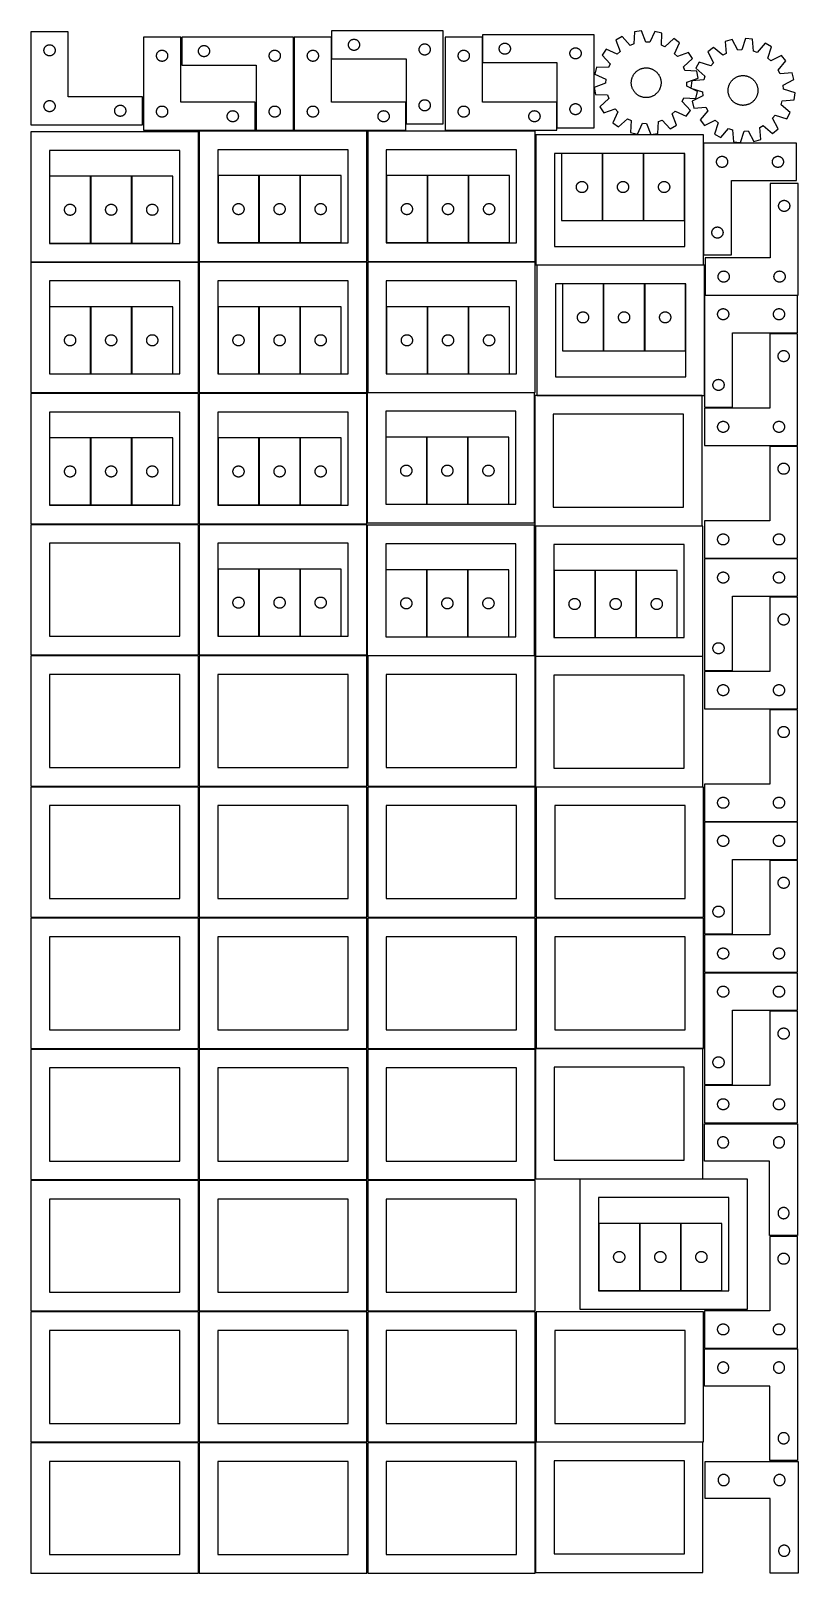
# Model space of a CAD drawing. Header units: millimetres. Extents: x 7 to 1243, y 7 to 2493.
import ezdxf

# ---------------------------------------------------------------- set-up
doc = ezdxf.new("R2010")
doc.units = ezdxf.units.MM
doc.layers.add('COMMON', color=5, linetype='CONTINUOUS', true_color=0x0000ff)
doc.layers.add('CUT', color=7, linetype='CONTINUOUS', true_color=0x000000)

msp = doc.modelspace()

# ---------------------------------------------------------------- linework, layer by layer
at = {"layer": 'COMMON'}
msp.add_line((1089.922483, 852.504799), (821.083738, 852.504799), dxfattribs=at)
at = {"layer": 'CUT'}
for p, q in [((66.66229, 2492.048403), (6.66229, 2492.048403)), ((6.66229, 2492.048403), (6.66229, 2342.048403)), ((66.66229, 2387.048403), (66.66229, 2492.048403)), ((671.452997, 2493.422186), (491.452997, 2493.422186)), ((491.452997, 2493.422186), (491.452997, 2448.422186)), ((671.452997, 2343.422186), (671.452997, 2493.422186)), ((914.582697, 2487.163397), (734.582697, 2487.163397)), ((734.582697, 2487.163397), (734.582697, 2442.163397)), ((914.582697, 2337.163397), (914.582697, 2487.163397)), ((979.666412, 2491.647899), (978.842081, 2472.289105)), ((991.060356, 2493.454418), (979.666412, 2491.647899)), ((997.832431, 2475.30004), (991.060356, 2493.454418)), ((1012.427215, 2492.618384), (1004.257342, 2475.048649)), ((1023.645172, 2489.927116), (1012.427215, 2492.618384)), ((1022.954373, 2470.563097), (1023.645172, 2489.927116)), ((27.66229, 2462.048403), (27.68156, 2462.637031)), ((27.68156, 2462.637031), (27.739286, 2463.223139)), ((27.739286, 2463.223139), (27.835222, 2463.804216)), ((27.835222, 2463.804216), (27.968958, 2464.377775)), ((27.968958, 2464.377775), (28.139919, 2464.941358)), ((28.139919, 2464.941358), (28.347374, 2465.492554)), ((28.347374, 2465.492554), (28.590435, 2466.029002)), ((28.590435, 2466.029002), (28.868061, 2466.548403)), ((28.868061, 2466.548403), (29.179063, 2467.048535)), ((29.179063, 2467.048535), (29.52211, 2467.527256)), ((29.52211, 2467.527256), (29.895732, 2467.982516)), ((29.895732, 2467.982516), (30.298329, 2468.412364)), ((30.298329, 2468.412364), (30.728178, 2468.814962)), ((30.728178, 2468.814962), (31.183437, 2469.188583)), ((31.183437, 2469.188583), (31.662158, 2469.53163)), ((31.662158, 2469.53163), (32.16229, 2469.842632)), ((32.16229, 2469.842632), (32.681692, 2470.120258)), ((32.681692, 2470.120258), (33.218139, 2470.363319)), ((33.218139, 2470.363319), (33.769335, 2470.570774)), ((33.769335, 2470.570774), (34.332919, 2470.741736)), ((34.332919, 2470.741736), (34.906477, 2470.875471)), ((34.906477, 2470.875471), (35.487554, 2470.971407)), ((35.487554, 2470.971407), (36.073662, 2471.029134)), ((36.073662, 2471.029134), (36.66229, 2471.048403)), ((36.66229, 2471.048403), (37.250918, 2471.029134)), ((37.250918, 2471.029134), (37.837026, 2470.971407)), ((37.837026, 2470.971407), (38.418103, 2470.875471)), ((38.418103, 2470.875471), (38.991661, 2470.741736)), ((38.991661, 2470.741736), (39.555245, 2470.570774)), ((39.555245, 2470.570774), (40.106441, 2470.363319)), ((40.106441, 2470.363319), (40.642888, 2470.120258)), ((40.642888, 2470.120258), (41.16229, 2469.842632)), ((41.16229, 2469.842632), (41.662422, 2469.53163)), ((41.662422, 2469.53163), (42.141143, 2469.188583)), ((42.141143, 2469.188583), (42.596402, 2468.814962)), ((42.596402, 2468.814962), (43.026251, 2468.412364)), ((43.026251, 2468.412364), (43.428848, 2467.982516)), ((43.428848, 2467.982516), (43.80247, 2467.527256)), ((43.80247, 2467.527256), (44.145516, 2467.048535)), ((44.145516, 2467.048535), (44.456519, 2466.548403)), ((44.456519, 2466.548403), (44.734145, 2466.029002)), ((44.734145, 2466.029002), (44.977206, 2465.492554)), ((44.977206, 2465.492554), (45.184661, 2464.941358)), ((45.184661, 2464.941358), (45.355622, 2464.377775)), ((45.355622, 2464.377775), (45.489357, 2463.804216)), ((45.489357, 2463.804216), (45.585294, 2463.223139)), ((45.585294, 2463.223139), (45.64302, 2462.637031)), ((45.64302, 2462.637031), (45.66229, 2462.048403)), ((248.041929, 2483.251528), (188.041929, 2483.251528)), ((188.041929, 2483.251528), (188.041929, 2333.251528)), ((215.712557, 2461.944861), (216.286116, 2462.078596)), ((216.286116, 2462.078596), (216.867193, 2462.174532)), ((216.867193, 2462.174532), (217.4533, 2462.232259)), ((217.4533, 2462.232259), (218.041929, 2462.251528)), ((218.041929, 2462.251528), (218.630557, 2462.232259)), ((218.630557, 2462.232259), (219.216664, 2462.174532)), ((219.216664, 2462.174532), (219.797742, 2462.078596)), ((219.797742, 2462.078596), (220.3713, 2461.944861)), ((248.041929, 2378.251528), (248.041929, 2483.251528)), ((429.680781, 2483.251532), (249.680781, 2483.251532)), ((249.680781, 2483.251532), (249.680781, 2438.251532)), ((276.757777, 2461.926268), (276.853713, 2462.507345)), ((276.853713, 2462.507345), (276.987448, 2463.080903)), ((276.987448, 2463.080903), (277.158409, 2463.644487)), ((277.158409, 2463.644487), (277.365865, 2464.195683)), ((277.365865, 2464.195683), (277.608926, 2464.73213)), ((277.608926, 2464.73213), (277.886552, 2465.251532)), ((277.886552, 2465.251532), (278.197554, 2465.751664)), ((278.197554, 2465.751664), (278.5406, 2466.230385)), ((278.5406, 2466.230385), (278.914222, 2466.685644)), ((278.914222, 2466.685644), (279.31682, 2467.115493)), ((279.31682, 2467.115493), (279.746668, 2467.51809)), ((279.746668, 2467.51809), (280.201928, 2467.891712)), ((280.201928, 2467.891712), (280.680648, 2468.234758)), ((280.680648, 2468.234758), (281.180781, 2468.54576)), ((281.180781, 2468.54576), (281.700182, 2468.823387)), ((281.700182, 2468.823387), (282.23663, 2469.066448)), ((282.23663, 2469.066448), (282.787825, 2469.273903)), ((282.787825, 2469.273903), (283.351409, 2469.444864)), ((283.351409, 2469.444864), (283.924968, 2469.578599)), ((283.924968, 2469.578599), (284.506045, 2469.674536)), ((284.506045, 2469.674536), (285.092152, 2469.732262)), ((285.092152, 2469.732262), (285.680781, 2469.751532)), ((285.680781, 2469.751532), (286.269409, 2469.732262)), ((286.269409, 2469.732262), (286.855516, 2469.674536)), ((286.855516, 2469.674536), (287.436593, 2469.578599)), ((287.436593, 2469.578599), (288.010152, 2469.444864)), ((288.010152, 2469.444864), (288.573736, 2469.273903)), ((288.573736, 2469.273903), (289.124931, 2469.066448)), ((289.124931, 2469.066448), (289.661379, 2468.823387)), ((289.661379, 2468.823387), (290.180781, 2468.54576)), ((290.180781, 2468.54576), (290.680913, 2468.234758)), ((290.680913, 2468.234758), (291.159633, 2467.891712)), ((291.159633, 2467.891712), (291.614893, 2467.51809)), ((291.614893, 2467.51809), (292.044742, 2467.115493)), ((292.044742, 2467.115493), (292.447339, 2466.685644)), ((292.447339, 2466.685644), (292.820961, 2466.230385)), ((292.820961, 2466.230385), (293.164007, 2465.751664)), ((293.164007, 2465.751664), (293.475009, 2465.251532)), ((293.475009, 2465.251532), (293.752635, 2464.73213)), ((293.752635, 2464.73213), (293.995696, 2464.195683)), ((293.995696, 2464.195683), (294.203152, 2463.644487)), ((294.203152, 2463.644487), (294.374113, 2463.080903)), ((294.374113, 2463.080903), (294.507848, 2462.507345)), ((294.507848, 2462.507345), (294.603784, 2461.926268)), ((397.351409, 2461.944864), (397.924968, 2462.078599)), ((397.924968, 2462.078599), (398.506045, 2462.174536)), ((398.506045, 2462.174536), (399.092152, 2462.232262)), ((399.092152, 2462.232262), (399.680781, 2462.251532)), ((399.680781, 2462.251532), (400.269409, 2462.232262)), ((400.269409, 2462.232262), (400.855516, 2462.174536)), ((400.855516, 2462.174536), (401.436593, 2462.078599)), ((401.436593, 2462.078599), (402.010152, 2461.944864)), ((429.680781, 2333.251532), (429.680781, 2483.251532)), ((491.201719, 2483.251528), (431.201719, 2483.251528)), ((431.201719, 2483.251528), (431.201719, 2333.251528)), ((458.872347, 2461.944861), (459.445906, 2462.078596)), ((459.445906, 2462.078596), (460.026983, 2462.174532)), ((460.026983, 2462.174532), (460.613091, 2462.232259)), ((460.613091, 2462.232259), (461.201719, 2462.251528)), ((461.201719, 2462.251528), (461.790347, 2462.232259)), ((461.790347, 2462.232259), (462.376454, 2462.174532)), ((462.376454, 2462.174532), (462.957532, 2462.078596)), ((462.957532, 2462.078596), (463.53109, 2461.944861)), ((491.201719, 2378.251528), (491.201719, 2483.251528)), ((518.452997, 2470.922186), (518.472267, 2471.510814)), ((518.472267, 2470.333558), (518.452997, 2470.922186)), ((518.472267, 2471.510814), (518.529994, 2472.096922)), ((518.529994, 2469.74745), (518.472267, 2470.333558)), ((518.529994, 2472.096922), (518.62593, 2472.677999)), ((518.62593, 2469.166373), (518.529994, 2469.74745)), ((518.62593, 2472.677999), (518.759665, 2473.251558)), ((518.759665, 2468.592815), (518.62593, 2469.166373)), ((518.759665, 2473.251558), (518.930626, 2473.815141)), ((518.930626, 2468.029231), (518.759665, 2468.592815)), ((518.930626, 2473.815141), (519.138082, 2474.366337)), ((519.138082, 2467.478035), (518.930626, 2468.029231)), ((519.138082, 2474.366337), (519.381143, 2474.902784)), ((519.381143, 2466.941588), (519.138082, 2467.478035)), ((519.381143, 2474.902784), (519.658769, 2475.422186)), ((519.658769, 2466.422186), (519.381143, 2466.941588)), ((519.658769, 2475.422186), (519.969771, 2475.922318)), ((519.969771, 2465.922054), (519.658769, 2466.422186)), ((519.969771, 2475.922318), (520.312817, 2476.401039)), ((520.312817, 2465.443333), (519.969771, 2465.922054)), ((520.312817, 2476.401039), (520.686439, 2476.856298)), ((520.686439, 2464.988074), (520.312817, 2465.443333)), ((520.686439, 2476.856298), (521.089036, 2477.286147)), ((521.089036, 2464.558225), (520.686439, 2464.988074)), ((521.089036, 2477.286147), (521.518885, 2477.688744)), ((521.518885, 2464.155628), (521.089036, 2464.558225)), ((521.518885, 2477.688744), (521.974144, 2478.062366)), ((521.974144, 2463.782006), (521.518885, 2464.155628)), ((521.974144, 2478.062366), (522.452865, 2478.405413)), ((522.452865, 2463.43896), (521.974144, 2463.782006)), ((522.452865, 2478.405413), (522.952997, 2478.716415)), ((522.952997, 2463.127958), (522.452865, 2463.43896)), ((522.952997, 2478.716415), (523.472399, 2478.994041)), ((523.472399, 2462.850331), (522.952997, 2463.127958)), ((523.472399, 2478.994041), (524.008846, 2479.237102)), ((524.008846, 2462.60727), (523.472399, 2462.850331)), ((524.008846, 2479.237102), (524.560042, 2479.444557)), ((524.560042, 2462.399815), (524.008846, 2462.60727)), ((524.560042, 2479.444557), (525.123626, 2479.615519)), ((525.123626, 2462.228854), (524.560042, 2462.399815)), ((525.123626, 2479.615519), (525.697184, 2479.749254)), ((525.697184, 2462.095119), (525.123626, 2462.228854)), ((525.697184, 2479.749254), (526.278262, 2479.84519)), ((526.278262, 2461.999182), (525.697184, 2462.095119)), ((526.278262, 2479.84519), (526.864369, 2479.902916)), ((526.864369, 2479.902916), (527.452997, 2479.922186)), ((527.452997, 2479.922186), (528.041625, 2479.902916)), ((528.041625, 2479.902916), (528.627733, 2479.84519)), ((528.627733, 2479.84519), (529.20881, 2479.749254)), ((529.20881, 2462.095119), (528.627733, 2461.999182)), ((529.20881, 2479.749254), (529.782369, 2479.615519)), ((529.782369, 2462.228854), (529.20881, 2462.095119)), ((529.782369, 2479.615519), (530.345953, 2479.444557)), ((530.345953, 2462.399815), (529.782369, 2462.228854)), ((530.345953, 2479.444557), (530.897148, 2479.237102)), ((530.897148, 2462.60727), (530.345953, 2462.399815)), ((530.897148, 2479.237102), (531.433596, 2478.994041)), ((531.433596, 2462.850331), (530.897148, 2462.60727)), ((531.433596, 2478.994041), (531.952997, 2478.716415)), ((531.952997, 2463.127958), (531.433596, 2462.850331)), ((531.952997, 2478.716415), (532.453129, 2478.405413)), ((532.453129, 2463.43896), (531.952997, 2463.127958)), ((532.453129, 2478.405413), (532.93185, 2478.062366)), ((532.93185, 2463.782006), (532.453129, 2463.43896)), ((532.93185, 2478.062366), (533.38711, 2477.688744)), ((533.38711, 2464.155628), (532.93185, 2463.782006)), ((533.38711, 2477.688744), (533.816958, 2477.286147)), ((533.816958, 2464.558225), (533.38711, 2464.155628)), ((533.816958, 2477.286147), (534.219556, 2476.856298)), ((534.219556, 2464.988074), (533.816958, 2464.558225)), ((534.219556, 2476.856298), (534.593177, 2476.401039)), ((534.593177, 2465.443333), (534.219556, 2464.988074)), ((534.593177, 2476.401039), (534.936224, 2475.922318)), ((534.936224, 2465.922054), (534.593177, 2465.443333)), ((534.936224, 2475.922318), (535.247226, 2475.422186)), ((535.247226, 2466.422186), (534.936224, 2465.922054)), ((535.247226, 2475.422186), (535.524852, 2474.902784)), ((535.524852, 2466.941588), (535.247226, 2466.422186)), ((535.524852, 2474.902784), (535.767913, 2474.366337)), ((535.767913, 2467.478035), (535.524852, 2466.941588)), ((535.767913, 2474.366337), (535.975368, 2473.815141)), ((535.975368, 2468.029231), (535.767913, 2467.478035)), ((535.975368, 2473.815141), (536.14633, 2473.251558)), ((536.14633, 2468.592815), (535.975368, 2468.029231)), ((536.14633, 2473.251558), (536.280065, 2472.677999)), ((536.280065, 2469.166373), (536.14633, 2468.592815)), ((536.280065, 2472.677999), (536.376001, 2472.096922)), ((536.376001, 2469.74745), (536.280065, 2469.166373)), ((536.376001, 2472.096922), (536.433728, 2471.510814)), ((536.433728, 2470.333558), (536.376001, 2469.74745)), ((536.433728, 2471.510814), (536.452997, 2470.922186)), ((536.452997, 2470.922186), (536.433728, 2470.333558)), ((632.452997, 2463.422186), (632.472267, 2464.010814)), ((632.472267, 2462.833558), (632.452997, 2463.422186)), ((632.472267, 2464.010814), (632.529994, 2464.596922)), ((632.529994, 2462.24745), (632.472267, 2462.833558)), ((632.529994, 2464.596922), (632.62593, 2465.177999)), ((632.62593, 2461.666373), (632.529994, 2462.24745)), ((632.62593, 2465.177999), (632.759665, 2465.751558)), ((632.759665, 2465.751558), (632.930626, 2466.315141)), ((632.930626, 2466.315141), (633.138082, 2466.866337)), ((633.138082, 2466.866337), (633.381143, 2467.402784)), ((633.381143, 2467.402784), (633.658769, 2467.922186)), ((633.658769, 2467.922186), (633.969771, 2468.422318)), ((633.969771, 2468.422318), (634.312817, 2468.901039)), ((634.312817, 2468.901039), (634.686439, 2469.356298)), ((634.686439, 2469.356298), (635.089036, 2469.786147)), ((635.089036, 2469.786147), (635.518885, 2470.188744)), ((635.518885, 2470.188744), (635.974144, 2470.562366)), ((635.974144, 2470.562366), (636.452865, 2470.905413)), ((636.452865, 2470.905413), (636.952997, 2471.216415)), ((636.952997, 2471.216415), (637.472399, 2471.494041)), ((637.472399, 2471.494041), (638.008846, 2471.737102)), ((638.008846, 2471.737102), (638.560042, 2471.944557)), ((638.560042, 2471.944557), (639.123626, 2472.115519)), ((639.123626, 2472.115519), (639.697184, 2472.249254)), ((639.697184, 2472.249254), (640.278262, 2472.34519)), ((640.278262, 2472.34519), (640.864369, 2472.402916)), ((640.864369, 2472.402916), (641.452997, 2472.422186)), ((641.452997, 2472.422186), (642.041625, 2472.402916)), ((642.041625, 2472.402916), (642.627733, 2472.34519)), ((642.627733, 2472.34519), (643.20881, 2472.249254)), ((643.20881, 2472.249254), (643.782369, 2472.115519)), ((643.782369, 2472.115519), (644.345953, 2471.944557)), ((644.345953, 2471.944557), (644.897148, 2471.737102)), ((644.897148, 2471.737102), (645.433596, 2471.494041)), ((645.433596, 2471.494041), (645.952997, 2471.216415)), ((645.952997, 2471.216415), (646.453129, 2470.905413)), ((646.453129, 2470.905413), (646.93185, 2470.562366)), ((646.93185, 2470.562366), (647.38711, 2470.188744)), ((647.38711, 2470.188744), (647.816958, 2469.786147)), ((647.816958, 2469.786147), (648.219556, 2469.356298)), ((648.219556, 2469.356298), (648.593177, 2468.901039)), ((648.593177, 2468.901039), (648.936224, 2468.422318)), ((648.936224, 2468.422318), (649.247226, 2467.922186)), ((649.247226, 2467.922186), (649.524852, 2467.402784)), ((649.524852, 2467.402784), (649.767913, 2466.866337)), ((649.767913, 2466.866337), (649.975368, 2466.315141)), ((649.975368, 2466.315141), (650.14633, 2465.751558)), ((650.14633, 2465.751558), (650.280065, 2465.177999)), ((650.280065, 2465.177999), (650.376001, 2464.596922)), ((650.376001, 2462.24745), (650.280065, 2461.666373)), ((650.376001, 2464.596922), (650.433728, 2464.010814)), ((650.433728, 2462.833558), (650.376001, 2462.24745)), ((650.433728, 2464.010814), (650.452997, 2463.422186)), ((650.452997, 2463.422186), (650.433728, 2462.833558)), ((734.361509, 2483.251528), (674.361509, 2483.251528)), ((674.361509, 2483.251528), (674.361509, 2333.251528)), ((702.032137, 2461.944861), (702.605696, 2462.078596)), ((702.605696, 2462.078596), (703.186773, 2462.174532)), ((703.186773, 2462.174532), (703.772881, 2462.232259)), ((703.772881, 2462.232259), (704.361509, 2462.251528)), ((704.361509, 2462.251528), (704.950137, 2462.232259)), ((704.950137, 2462.232259), (705.536244, 2462.174532)), ((705.536244, 2462.174532), (706.117322, 2462.078596)), ((706.117322, 2462.078596), (706.69088, 2461.944861)), ((734.361509, 2378.251528), (734.361509, 2483.251528)), ((761.582697, 2464.663397), (761.601967, 2465.252025)), ((761.601967, 2464.074769), (761.582697, 2464.663397)), ((761.601967, 2465.252025), (761.659693, 2465.838133)), ((761.659693, 2463.488661), (761.601967, 2464.074769)), ((761.659693, 2465.838133), (761.75563, 2466.41921)), ((761.75563, 2462.907584), (761.659693, 2463.488661)), ((761.75563, 2466.41921), (761.889365, 2466.992768)), ((761.889365, 2462.334026), (761.75563, 2462.907584)), ((761.889365, 2466.992768), (762.060326, 2467.556352)), ((762.060326, 2461.770442), (761.889365, 2462.334026)), ((762.060326, 2467.556352), (762.267781, 2468.107548)), ((762.267781, 2468.107548), (762.510842, 2468.643995)), ((762.510842, 2468.643995), (762.788468, 2469.163397)), ((762.788468, 2469.163397), (763.099471, 2469.663529)), ((763.099471, 2469.663529), (763.442517, 2470.14225)), ((763.442517, 2470.14225), (763.816139, 2470.597509)), ((763.816139, 2470.597509), (764.218736, 2471.027358)), ((764.218736, 2471.027358), (764.648585, 2471.429955)), ((764.648585, 2471.429955), (765.103844, 2471.803577)), ((765.103844, 2471.803577), (765.582565, 2472.146624)), ((765.582565, 2472.146624), (766.082697, 2472.457626)), ((766.082697, 2472.457626), (766.602099, 2472.735252)), ((766.602099, 2472.735252), (767.138546, 2472.978313)), ((767.138546, 2472.978313), (767.689742, 2473.185768)), ((767.689742, 2473.185768), (768.253326, 2473.35673)), ((768.253326, 2473.35673), (768.826884, 2473.490465)), ((768.826884, 2473.490465), (769.407961, 2473.586401)), ((769.407961, 2473.586401), (769.994069, 2473.644127)), ((769.994069, 2473.644127), (770.582697, 2473.663397)), ((770.582697, 2473.663397), (771.171325, 2473.644127)), ((771.171325, 2473.644127), (771.757433, 2473.586401)), ((771.757433, 2473.586401), (772.33851, 2473.490465)), ((772.33851, 2473.490465), (772.912068, 2473.35673)), ((772.912068, 2473.35673), (773.475652, 2473.185768)), ((773.475652, 2473.185768), (774.026848, 2472.978313)), ((774.026848, 2472.978313), (774.563295, 2472.735252)), ((774.563295, 2472.735252), (775.082697, 2472.457626)), ((775.082697, 2472.457626), (775.582829, 2472.146624)), ((775.582829, 2472.146624), (776.06155, 2471.803577)), ((776.06155, 2471.803577), (776.516809, 2471.429955)), ((776.516809, 2471.429955), (776.946658, 2471.027358)), ((776.946658, 2471.027358), (777.349255, 2470.597509)), ((777.349255, 2470.597509), (777.722877, 2470.14225)), ((777.722877, 2470.14225), (778.065924, 2469.663529)), ((778.065924, 2469.663529), (778.376926, 2469.163397)), ((778.376926, 2469.163397), (778.654552, 2468.643995)), ((778.654552, 2468.643995), (778.897613, 2468.107548)), ((778.897613, 2468.107548), (779.105068, 2467.556352)), ((779.105068, 2467.556352), (779.276029, 2466.992768)), ((779.276029, 2462.334026), (779.105068, 2461.770442)), ((779.276029, 2466.992768), (779.409765, 2466.41921)), ((779.409765, 2462.907584), (779.276029, 2462.334026)), ((779.409765, 2466.41921), (779.505701, 2465.838133)), ((779.505701, 2463.488661), (779.409765, 2462.907584)), ((779.505701, 2465.838133), (779.563427, 2465.252025)), ((779.563427, 2464.074769), (779.505701, 2463.488661)), ((779.563427, 2465.252025), (779.582697, 2464.663397)), ((779.582697, 2464.663397), (779.563427, 2464.074769)), ((876.788468, 2461.663397), (877.099471, 2462.163529)), ((877.099471, 2462.163529), (877.442517, 2462.64225)), ((877.442517, 2462.64225), (877.816139, 2463.097509)), ((877.816139, 2463.097509), (878.218736, 2463.527358)), ((878.218736, 2463.527358), (878.648585, 2463.929955)), ((878.648585, 2463.929955), (879.103844, 2464.303577)), ((879.103844, 2464.303577), (879.582565, 2464.646624)), ((879.582565, 2464.646624), (880.082697, 2464.957626)), ((880.082697, 2464.957626), (880.602099, 2465.235252)), ((880.602099, 2465.235252), (881.138546, 2465.478313)), ((881.138546, 2465.478313), (881.689742, 2465.685768)), ((881.689742, 2465.685768), (882.253326, 2465.85673)), ((882.253326, 2465.85673), (882.826884, 2465.990465)), ((882.826884, 2465.990465), (883.407961, 2466.086401)), ((883.407961, 2466.086401), (883.994069, 2466.144127)), ((883.994069, 2466.144127), (884.582697, 2466.163397)), ((884.582697, 2466.163397), (885.171325, 2466.144127)), ((885.171325, 2466.144127), (885.757433, 2466.086401)), ((885.757433, 2466.086401), (886.33851, 2465.990465)), ((886.33851, 2465.990465), (886.912068, 2465.85673)), ((886.912068, 2465.85673), (887.475652, 2465.685768)), ((887.475652, 2465.685768), (888.026848, 2465.478313)), ((888.026848, 2465.478313), (888.563295, 2465.235252)), ((888.563295, 2465.235252), (889.082697, 2464.957626)), ((889.082697, 2464.957626), (889.582829, 2464.646624)), ((889.582829, 2464.646624), (890.06155, 2464.303577)), ((890.06155, 2464.303577), (890.516809, 2463.929955)), ((890.516809, 2463.929955), (890.946658, 2463.527358)), ((890.946658, 2463.527358), (891.349255, 2463.097509)), ((891.349255, 2463.097509), (891.722877, 2462.64225)), ((891.722877, 2462.64225), (892.065924, 2462.163529)), ((892.065924, 2462.163529), (892.376926, 2461.663397)), ((934.07095, 2463.696786), (927.291616, 2454.362649)), ((951.696613, 2455.648282), (934.07095, 2463.696786)), ((959.606073, 2484.243551), (949.770766, 2478.214271)), ((949.770766, 2478.214271), (956.417472, 2460.01362)), ((972.810033, 2470.062653), (959.606073, 2484.243551)), ((978.842081, 2472.289105), (972.810033, 2470.062653)), ((1004.257342, 2475.048649), (997.832431, 2475.30004)), ((1028.794014, 2467.872135), (1022.954373, 2470.563097)), ((1043.065639, 2480.977978), (1028.794014, 2467.872135)), ((1052.399775, 2474.198645), (1043.065639, 2480.977978)), ((1044.351271, 2456.572982), (1052.399775, 2474.198645)), ((1107.007836, 2466.581842), (1097.96855, 2459.414083)), ((1121.820594, 2454.09086), (1107.007836, 2466.581842)), ((1137.126935, 2479.506699), (1126.032741, 2476.343738)), ((1126.032741, 2476.343738), (1127.541291, 2457.026215)), ((1146.032047, 2462.297939), (1137.126935, 2479.506699)), ((1152.440594, 2462.820638), (1146.032047, 2462.297939)), ((1158.439371, 2481.244999), (1152.440594, 2462.820638)), ((1169.899482, 2479.921629), (1158.439371, 2481.244999)), ((1171.541226, 2460.61497), (1169.899482, 2479.921629)), ((1190.254824, 2473.371694), (1177.661979, 2458.645436)), ((1200.336155, 2467.763464), (1190.254824, 2473.371694)), ((1194.46459, 2449.298169), (1200.336155, 2467.763464)), ((27.68156, 2461.459775), (27.66229, 2462.048403)), ((27.739286, 2460.873668), (27.68156, 2461.459775)), ((27.835222, 2460.29259), (27.739286, 2460.873668)), ((27.968958, 2459.719032), (27.835222, 2460.29259)), ((28.139919, 2459.155448), (27.968958, 2459.719032)), ((28.347374, 2458.604252), (28.139919, 2459.155448)), ((28.590435, 2458.067805), (28.347374, 2458.604252)), ((28.868061, 2457.548403), (28.590435, 2458.067805)), ((29.179063, 2457.048271), (28.868061, 2457.548403)), ((29.52211, 2456.56955), (29.179063, 2457.048271)), ((29.895732, 2456.114291), (29.52211, 2456.56955)), ((30.298329, 2455.684442), (29.895732, 2456.114291)), ((30.728178, 2455.281845), (30.298329, 2455.684442)), ((31.183437, 2454.908223), (30.728178, 2455.281845)), ((31.662158, 2454.565177), (31.183437, 2454.908223)), ((32.16229, 2454.254175), (31.662158, 2454.565177)), ((32.681692, 2453.976549), (32.16229, 2454.254175)), ((33.218139, 2453.733488), (32.681692, 2453.976549)), ((33.769335, 2453.526032), (33.218139, 2453.733488)), ((34.332919, 2453.355071), (33.769335, 2453.526032)), ((34.906477, 2453.221336), (34.332919, 2453.355071)), ((35.487554, 2453.1254), (34.906477, 2453.221336)), ((36.073662, 2453.067673), (35.487554, 2453.1254)), ((36.66229, 2453.048403), (36.073662, 2453.067673)), ((37.250918, 2453.067673), (36.66229, 2453.048403)), ((37.837026, 2453.1254), (37.250918, 2453.067673)), ((38.418103, 2453.221336), (37.837026, 2453.1254)), ((38.991661, 2453.355071), (38.418103, 2453.221336)), ((39.555245, 2453.526032), (38.991661, 2453.355071)), ((40.106441, 2453.733488), (39.555245, 2453.526032)), ((40.642888, 2453.976549), (40.106441, 2453.733488)), ((41.16229, 2454.254175), (40.642888, 2453.976549)), ((41.662422, 2454.565177), (41.16229, 2454.254175)), ((42.141143, 2454.908223), (41.662422, 2454.565177)), ((42.596402, 2455.281845), (42.141143, 2454.908223)), ((43.026251, 2455.684442), (42.596402, 2455.281845)), ((43.428848, 2456.114291), (43.026251, 2455.684442)), ((43.80247, 2456.56955), (43.428848, 2456.114291)), ((44.145516, 2457.048271), (43.80247, 2456.56955)), ((44.456519, 2457.548403), (44.145516, 2457.048271)), ((44.734145, 2458.067805), (44.456519, 2457.548403)), ((44.977206, 2458.604252), (44.734145, 2458.067805)), ((45.184661, 2459.155448), (44.977206, 2458.604252)), ((45.355622, 2459.719032), (45.184661, 2459.155448)), ((45.489357, 2460.29259), (45.355622, 2459.719032)), ((45.585294, 2460.873668), (45.489357, 2460.29259)), ((45.64302, 2461.459775), (45.585294, 2460.873668)), ((45.66229, 2462.048403), (45.64302, 2461.459775)), ((209.041929, 2453.251528), (209.061198, 2453.840156)), ((209.061198, 2452.6629), (209.041929, 2453.251528)), ((209.061198, 2453.840156), (209.118925, 2454.426264)), ((209.118925, 2452.076793), (209.061198, 2452.6629)), ((209.118925, 2454.426264), (209.214861, 2455.007341)), ((209.214861, 2451.495715), (209.118925, 2452.076793)), ((209.214861, 2455.007341), (209.348596, 2455.5809)), ((209.348596, 2450.922157), (209.214861, 2451.495715)), ((209.348596, 2455.5809), (209.519557, 2456.144483)), ((209.519557, 2450.358573), (209.348596, 2450.922157)), ((209.519557, 2456.144483), (209.727013, 2456.695679)), ((209.727013, 2449.807377), (209.519557, 2450.358573)), ((209.727013, 2456.695679), (209.970074, 2457.232127)), ((209.970074, 2449.27093), (209.727013, 2449.807377)), ((209.970074, 2457.232127), (210.2477, 2457.751528)), ((210.2477, 2448.751528), (209.970074, 2449.27093)), ((210.2477, 2457.751528), (210.558702, 2458.25166)), ((210.558702, 2448.251396), (210.2477, 2448.751528)), ((210.558702, 2458.25166), (210.901749, 2458.730381)), ((210.901749, 2447.772675), (210.558702, 2448.251396)), ((210.901749, 2458.730381), (211.27537, 2459.185641)), ((211.27537, 2447.317416), (210.901749, 2447.772675)), ((211.27537, 2459.185641), (211.677968, 2459.615489)), ((211.677968, 2446.887567), (211.27537, 2447.317416)), ((211.677968, 2459.615489), (212.107816, 2460.018087)), ((212.107816, 2446.48497), (211.677968, 2446.887567)), ((212.107816, 2460.018087), (212.563076, 2460.391708)), ((212.563076, 2446.111348), (212.107816, 2446.48497)), ((212.563076, 2460.391708), (213.041797, 2460.734755)), ((213.041797, 2445.768302), (212.563076, 2446.111348)), ((213.041797, 2460.734755), (213.541929, 2461.045757)), ((213.541929, 2445.4573), (213.041797, 2445.768302)), ((213.541929, 2461.045757), (214.06133, 2461.323383)), ((214.06133, 2445.179674), (213.541929, 2445.4573)), ((214.06133, 2461.323383), (214.597778, 2461.566444)), ((214.597778, 2444.936613), (214.06133, 2445.179674)), ((214.597778, 2461.566444), (215.148973, 2461.773899)), ((215.148973, 2444.729157), (214.597778, 2444.936613)), ((215.148973, 2461.773899), (215.712557, 2461.944861)), ((215.712557, 2444.558196), (215.148973, 2444.729157)), ((216.286116, 2444.424461), (215.712557, 2444.558196)), ((216.867193, 2444.328525), (216.286116, 2444.424461)), ((217.4533, 2444.270798), (216.867193, 2444.328525)), ((218.041929, 2444.251528), (217.4533, 2444.270798)), ((218.630557, 2444.270798), (218.041929, 2444.251528)), ((219.216664, 2444.328525), (218.630557, 2444.270798)), ((219.797742, 2444.424461), (219.216664, 2444.328525)), ((220.3713, 2444.558196), (219.797742, 2444.424461)), ((220.3713, 2461.944861), (220.934884, 2461.773899)), ((220.934884, 2444.729157), (220.3713, 2444.558196)), ((220.934884, 2461.773899), (221.48608, 2461.566444)), ((221.48608, 2444.936613), (220.934884, 2444.729157)), ((221.48608, 2461.566444), (222.022527, 2461.323383)), ((222.022527, 2445.179674), (221.48608, 2444.936613)), ((222.022527, 2461.323383), (222.541929, 2461.045757)), ((222.541929, 2445.4573), (222.022527, 2445.179674)), ((222.541929, 2461.045757), (223.042061, 2460.734755)), ((223.042061, 2445.768302), (222.541929, 2445.4573)), ((223.042061, 2460.734755), (223.520781, 2460.391708)), ((223.520781, 2446.111348), (223.042061, 2445.768302)), ((223.520781, 2460.391708), (223.976041, 2460.018087)), ((223.976041, 2446.48497), (223.520781, 2446.111348)), ((223.976041, 2460.018087), (224.40589, 2459.615489)), ((224.40589, 2446.887567), (223.976041, 2446.48497)), ((224.40589, 2459.615489), (224.808487, 2459.185641)), ((224.808487, 2447.317416), (224.40589, 2446.887567)), ((224.808487, 2459.185641), (225.182109, 2458.730381)), ((225.182109, 2447.772675), (224.808487, 2447.317416)), ((225.182109, 2458.730381), (225.525155, 2458.25166)), ((225.525155, 2448.251396), (225.182109, 2447.772675)), ((225.525155, 2458.25166), (225.836157, 2457.751528)), ((225.836157, 2448.751528), (225.525155, 2448.251396)), ((225.836157, 2457.751528), (226.113783, 2457.232127)), ((226.113783, 2449.27093), (225.836157, 2448.751528)), ((226.113783, 2457.232127), (226.356844, 2456.695679)), ((226.356844, 2449.807377), (226.113783, 2449.27093)), ((226.356844, 2456.695679), (226.5643, 2456.144483)), ((226.5643, 2450.358573), (226.356844, 2449.807377)), ((226.5643, 2456.144483), (226.735261, 2455.5809)), ((226.735261, 2450.922157), (226.5643, 2450.358573)), ((226.735261, 2455.5809), (226.868996, 2455.007341)), ((226.868996, 2451.495715), (226.735261, 2450.922157)), ((226.868996, 2455.007341), (226.964932, 2454.426264)), ((226.964932, 2452.076793), (226.868996, 2451.495715)), ((226.964932, 2454.426264), (227.022659, 2453.840156)), ((227.022659, 2452.6629), (226.964932, 2452.076793)), ((227.022659, 2453.840156), (227.041929, 2453.251528)), ((227.041929, 2453.251528), (227.022659, 2452.6629)), ((249.680781, 2438.251532), (369.680781, 2438.251532)), ((276.680781, 2460.751532), (276.70005, 2461.34016)), ((276.70005, 2460.162904), (276.680781, 2460.751532)), ((276.70005, 2461.34016), (276.757777, 2461.926268)), ((276.757777, 2459.576796), (276.70005, 2460.162904)), ((276.853713, 2458.995719), (276.757777, 2459.576796)), ((276.987448, 2458.42216), (276.853713, 2458.995719)), ((277.158409, 2457.858577), (276.987448, 2458.42216)), ((277.365865, 2457.307381), (277.158409, 2457.858577)), ((277.608926, 2456.770934), (277.365865, 2457.307381)), ((277.886552, 2456.251532), (277.608926, 2456.770934)), ((278.197554, 2455.7514), (277.886552, 2456.251532)), ((278.5406, 2455.272679), (278.197554, 2455.7514)), ((278.914222, 2454.81742), (278.5406, 2455.272679)), ((279.31682, 2454.387571), (278.914222, 2454.81742)), ((279.746668, 2453.984974), (279.31682, 2454.387571)), ((280.201928, 2453.611352), (279.746668, 2453.984974)), ((280.680648, 2453.268305), (280.201928, 2453.611352)), ((281.180781, 2452.957303), (280.680648, 2453.268305)), ((281.700182, 2452.679677), (281.180781, 2452.957303)), ((282.23663, 2452.436616), (281.700182, 2452.679677)), ((282.787825, 2452.229161), (282.23663, 2452.436616)), ((283.351409, 2452.058199), (282.787825, 2452.229161)), ((283.924968, 2451.924464), (283.351409, 2452.058199)), ((284.506045, 2451.828528), (283.924968, 2451.924464)), ((285.092152, 2451.770802), (284.506045, 2451.828528)), ((285.680781, 2451.751532), (285.092152, 2451.770802)), ((286.269409, 2451.770802), (285.680781, 2451.751532)), ((286.855516, 2451.828528), (286.269409, 2451.770802)), ((287.436593, 2451.924464), (286.855516, 2451.828528)), ((288.010152, 2452.058199), (287.436593, 2451.924464)), ((288.573736, 2452.229161), (288.010152, 2452.058199)), ((289.124931, 2452.436616), (288.573736, 2452.229161)), ((289.661379, 2452.679677), (289.124931, 2452.436616)), ((290.180781, 2452.957303), (289.661379, 2452.679677)), ((290.680913, 2453.268305), (290.180781, 2452.957303)), ((291.159633, 2453.611352), (290.680913, 2453.268305)), ((291.614893, 2453.984974), (291.159633, 2453.611352)), ((292.044742, 2454.387571), (291.614893, 2453.984974)), ((292.447339, 2454.81742), (292.044742, 2454.387571)), ((292.820961, 2455.272679), (292.447339, 2454.81742)), ((293.164007, 2455.7514), (292.820961, 2455.272679)), ((293.475009, 2456.251532), (293.164007, 2455.7514)), ((293.752635, 2456.770934), (293.475009, 2456.251532)), ((293.995696, 2457.307381), (293.752635, 2456.770934)), ((294.203152, 2457.858577), (293.995696, 2457.307381)), ((294.374113, 2458.42216), (294.203152, 2457.858577)), ((294.507848, 2458.995719), (294.374113, 2458.42216)), ((294.603784, 2459.576796), (294.507848, 2458.995719)), ((294.603784, 2461.926268), (294.661511, 2461.34016)), ((294.661511, 2460.162904), (294.603784, 2459.576796)), ((294.661511, 2461.34016), (294.680781, 2460.751532)), ((294.680781, 2460.751532), (294.661511, 2460.162904)), ((369.680781, 2438.251532), (369.680781, 2333.251532)), ((390.680781, 2453.251532), (390.70005, 2453.84016)), ((390.70005, 2452.662904), (390.680781, 2453.251532)), ((390.70005, 2453.84016), (390.757777, 2454.426268)), ((390.757777, 2452.076796), (390.70005, 2452.662904)), ((390.757777, 2454.426268), (390.853713, 2455.007345)), ((390.853713, 2451.495719), (390.757777, 2452.076796)), ((390.853713, 2455.007345), (390.987448, 2455.580903)), ((390.987448, 2450.92216), (390.853713, 2451.495719)), ((390.987448, 2455.580903), (391.158409, 2456.144487)), ((391.158409, 2450.358577), (390.987448, 2450.92216)), ((391.158409, 2456.144487), (391.365865, 2456.695683)), ((391.365865, 2449.807381), (391.158409, 2450.358577)), ((391.365865, 2456.695683), (391.608926, 2457.23213)), ((391.608926, 2449.270934), (391.365865, 2449.807381)), ((391.608926, 2457.23213), (391.886552, 2457.751532)), ((391.886552, 2448.751532), (391.608926, 2449.270934)), ((391.886552, 2457.751532), (392.197554, 2458.251664)), ((392.197554, 2448.2514), (391.886552, 2448.751532)), ((392.197554, 2458.251664), (392.5406, 2458.730385)), ((392.5406, 2447.772679), (392.197554, 2448.2514)), ((392.5406, 2458.730385), (392.914222, 2459.185644)), ((392.914222, 2447.31742), (392.5406, 2447.772679)), ((392.914222, 2459.185644), (393.31682, 2459.615493)), ((393.31682, 2446.887571), (392.914222, 2447.31742)), ((393.31682, 2459.615493), (393.746668, 2460.01809)), ((393.746668, 2446.484974), (393.31682, 2446.887571)), ((393.746668, 2460.01809), (394.201928, 2460.391712)), ((394.201928, 2446.111352), (393.746668, 2446.484974)), ((394.201928, 2460.391712), (394.680648, 2460.734758)), ((394.680648, 2445.768305), (394.201928, 2446.111352)), ((394.680648, 2460.734758), (395.180781, 2461.04576)), ((395.180781, 2445.457303), (394.680648, 2445.768305)), ((395.180781, 2461.04576), (395.700182, 2461.323387)), ((395.700182, 2445.179677), (395.180781, 2445.457303)), ((395.700182, 2461.323387), (396.23663, 2461.566448)), ((396.23663, 2444.936616), (395.700182, 2445.179677)), ((396.23663, 2461.566448), (396.787825, 2461.773903)), ((396.787825, 2444.729161), (396.23663, 2444.936616)), ((396.787825, 2461.773903), (397.351409, 2461.944864)), ((397.351409, 2444.558199), (396.787825, 2444.729161)), ((397.924968, 2444.424464), (397.351409, 2444.558199)), ((398.506045, 2444.328528), (397.924968, 2444.424464)), ((399.092152, 2444.270802), (398.506045, 2444.328528)), ((399.680781, 2444.251532), (399.092152, 2444.270802)), ((400.269409, 2444.270802), (399.680781, 2444.251532)), ((400.855516, 2444.328528), (400.269409, 2444.270802)), ((401.436593, 2444.424464), (400.855516, 2444.328528)), ((402.010152, 2444.558199), (401.436593, 2444.424464)), ((402.010152, 2461.944864), (402.573736, 2461.773903)), ((402.573736, 2444.729161), (402.010152, 2444.558199)), ((402.573736, 2461.773903), (403.124931, 2461.566448)), ((403.124931, 2444.936616), (402.573736, 2444.729161)), ((403.124931, 2461.566448), (403.661379, 2461.323387)), ((403.661379, 2445.179677), (403.124931, 2444.936616)), ((403.661379, 2461.323387), (404.180781, 2461.04576)), ((404.180781, 2445.457303), (403.661379, 2445.179677)), ((404.180781, 2461.04576), (404.680913, 2460.734758)), ((404.680913, 2445.768305), (404.180781, 2445.457303)), ((404.680913, 2460.734758), (405.159633, 2460.391712)), ((405.159633, 2446.111352), (404.680913, 2445.768305)), ((405.159633, 2460.391712), (405.614893, 2460.01809)), ((405.614893, 2446.484974), (405.159633, 2446.111352)), ((405.614893, 2460.01809), (406.044742, 2459.615493)), ((406.044742, 2446.887571), (405.614893, 2446.484974)), ((406.044742, 2459.615493), (406.447339, 2459.185644)), ((406.447339, 2447.31742), (406.044742, 2446.887571)), ((406.447339, 2459.185644), (406.820961, 2458.730385)), ((406.820961, 2447.772679), (406.447339, 2447.31742)), ((406.820961, 2458.730385), (407.164007, 2458.251664)), ((407.164007, 2448.2514), (406.820961, 2447.772679)), ((407.164007, 2458.251664), (407.475009, 2457.751532)), ((407.475009, 2448.751532), (407.164007, 2448.2514)), ((407.475009, 2457.751532), (407.752635, 2457.23213)), ((407.752635, 2449.270934), (407.475009, 2448.751532)), ((407.752635, 2457.23213), (407.995696, 2456.695683)), ((407.995696, 2449.807381), (407.752635, 2449.270934)), ((407.995696, 2456.695683), (408.203152, 2456.144487)), ((408.203152, 2450.358577), (407.995696, 2449.807381)), ((408.203152, 2456.144487), (408.374113, 2455.580903)), ((408.374113, 2450.92216), (408.203152, 2450.358577)), ((408.374113, 2455.580903), (408.507848, 2455.007345)), ((408.507848, 2451.495719), (408.374113, 2450.92216)), ((408.507848, 2455.007345), (408.603784, 2454.426268)), ((408.603784, 2452.076796), (408.507848, 2451.495719)), ((408.603784, 2454.426268), (408.661511, 2453.84016)), ((408.661511, 2452.662904), (408.603784, 2452.076796)), ((408.661511, 2453.84016), (408.680781, 2453.251532)), ((408.680781, 2453.251532), (408.661511, 2452.662904)), ((452.201719, 2453.251528), (452.220988, 2453.840156)), ((452.220988, 2452.6629), (452.201719, 2453.251528)), ((452.220988, 2453.840156), (452.278715, 2454.426264)), ((452.278715, 2452.076793), (452.220988, 2452.6629)), ((452.278715, 2454.426264), (452.374651, 2455.007341)), ((452.374651, 2451.495715), (452.278715, 2452.076793)), ((452.374651, 2455.007341), (452.508386, 2455.5809)), ((452.508386, 2450.922157), (452.374651, 2451.495715)), ((452.508386, 2455.5809), (452.679348, 2456.144483)), ((452.679348, 2450.358573), (452.508386, 2450.922157)), ((452.679348, 2456.144483), (452.886803, 2456.695679)), ((452.886803, 2449.807377), (452.679348, 2450.358573)), ((452.886803, 2456.695679), (453.129864, 2457.232127)), ((453.129864, 2449.27093), (452.886803, 2449.807377)), ((453.129864, 2457.232127), (453.40749, 2457.751528)), ((453.40749, 2448.751528), (453.129864, 2449.27093)), ((453.40749, 2457.751528), (453.718492, 2458.25166)), ((453.718492, 2448.251396), (453.40749, 2448.751528)), ((453.718492, 2458.25166), (454.061539, 2458.730381)), ((454.061539, 2447.772675), (453.718492, 2448.251396)), ((454.061539, 2458.730381), (454.43516, 2459.185641)), ((454.43516, 2447.317416), (454.061539, 2447.772675)), ((454.43516, 2459.185641), (454.837758, 2459.615489)), ((454.837758, 2446.887567), (454.43516, 2447.317416)), ((454.837758, 2459.615489), (455.267606, 2460.018087)), ((455.267606, 2446.48497), (454.837758, 2446.887567)), ((455.267606, 2460.018087), (455.722866, 2460.391708)), ((455.722866, 2446.111348), (455.267606, 2446.48497)), ((455.722866, 2460.391708), (456.201587, 2460.734755)), ((456.201587, 2445.768302), (455.722866, 2446.111348)), ((456.201587, 2460.734755), (456.701719, 2461.045757)), ((456.701719, 2445.4573), (456.201587, 2445.768302)), ((456.701719, 2461.045757), (457.22112, 2461.323383)), ((457.22112, 2445.179674), (456.701719, 2445.4573)), ((457.22112, 2461.323383), (457.757568, 2461.566444)), ((457.757568, 2444.936613), (457.22112, 2445.179674)), ((457.757568, 2461.566444), (458.308763, 2461.773899)), ((458.308763, 2444.729157), (457.757568, 2444.936613)), ((458.308763, 2461.773899), (458.872347, 2461.944861)), ((458.872347, 2444.558196), (458.308763, 2444.729157)), ((459.445906, 2444.424461), (458.872347, 2444.558196)), ((460.026983, 2444.328525), (459.445906, 2444.424461)), ((460.613091, 2444.270798), (460.026983, 2444.328525)), ((461.201719, 2444.251528), (460.613091, 2444.270798)), ((461.790347, 2444.270798), (461.201719, 2444.251528)), ((462.376454, 2444.328525), (461.790347, 2444.270798)), ((462.957532, 2444.424461), (462.376454, 2444.328525)), ((463.53109, 2444.558196), (462.957532, 2444.424461)), ((463.53109, 2461.944861), (464.094674, 2461.773899)), ((464.094674, 2444.729157), (463.53109, 2444.558196)), ((464.094674, 2461.773899), (464.64587, 2461.566444)), ((464.64587, 2444.936613), (464.094674, 2444.729157)), ((464.64587, 2461.566444), (465.182317, 2461.323383)), ((465.182317, 2445.179674), (464.64587, 2444.936613)), ((465.182317, 2461.323383), (465.701719, 2461.045757)), ((465.701719, 2445.4573), (465.182317, 2445.179674)), ((465.701719, 2461.045757), (466.201851, 2460.734755)), ((466.201851, 2445.768302), (465.701719, 2445.4573)), ((466.201851, 2460.734755), (466.680572, 2460.391708)), ((466.680572, 2446.111348), (466.201851, 2445.768302)), ((466.680572, 2460.391708), (467.135831, 2460.018087)), ((467.135831, 2446.48497), (466.680572, 2446.111348)), ((467.135831, 2460.018087), (467.56568, 2459.615489)), ((467.56568, 2446.887567), (467.135831, 2446.48497)), ((467.56568, 2459.615489), (467.968277, 2459.185641)), ((467.968277, 2447.317416), (467.56568, 2446.887567)), ((467.968277, 2459.185641), (468.341899, 2458.730381)), ((468.341899, 2447.772675), (467.968277, 2447.317416)), ((468.341899, 2458.730381), (468.684945, 2458.25166)), ((468.684945, 2448.251396), (468.341899, 2447.772675)), ((468.684945, 2458.25166), (468.995947, 2457.751528)), ((468.995947, 2448.751528), (468.684945, 2448.251396)), ((468.995947, 2457.751528), (469.273573, 2457.232127)), ((469.273573, 2449.27093), (468.995947, 2448.751528)), ((469.273573, 2457.232127), (469.516634, 2456.695679)), ((469.516634, 2449.807377), (469.273573, 2449.27093)), ((469.516634, 2456.695679), (469.72409, 2456.144483)), ((469.72409, 2450.358573), (469.516634, 2449.807377)), ((469.72409, 2456.144483), (469.895051, 2455.5809)), ((469.895051, 2450.922157), (469.72409, 2450.358573)), ((469.895051, 2455.5809), (470.028786, 2455.007341)), ((470.028786, 2451.495715), (469.895051, 2450.922157)), ((470.028786, 2455.007341), (470.124722, 2454.426264)), ((470.124722, 2452.076793), (470.028786, 2451.495715)), ((470.124722, 2454.426264), (470.182449, 2453.840156)), ((470.182449, 2452.6629), (470.124722, 2452.076793)), ((470.182449, 2453.840156), (470.201719, 2453.251528)), ((470.201719, 2453.251528), (470.182449, 2452.6629)), ((491.452997, 2448.422186), (611.452997, 2448.422186)), ((526.864369, 2461.941456), (526.278262, 2461.999182)), ((527.452997, 2461.922186), (526.864369, 2461.941456)), ((528.041625, 2461.941456), (527.452997, 2461.922186)), ((528.627733, 2461.999182), (528.041625, 2461.941456)), ((611.452997, 2448.422186), (611.452997, 2343.422186)), ((632.759665, 2461.092815), (632.62593, 2461.666373)), ((632.930626, 2460.529231), (632.759665, 2461.092815)), ((633.138082, 2459.978035), (632.930626, 2460.529231)), ((633.381143, 2459.441588), (633.138082, 2459.978035)), ((633.658769, 2458.922186), (633.381143, 2459.441588)), ((633.969771, 2458.422054), (633.658769, 2458.922186)), ((634.312817, 2457.943333), (633.969771, 2458.422054)), ((634.686439, 2457.488074), (634.312817, 2457.943333)), ((635.089036, 2457.058225), (634.686439, 2457.488074)), ((635.518885, 2456.655628), (635.089036, 2457.058225)), ((635.974144, 2456.282006), (635.518885, 2456.655628)), ((636.452865, 2455.93896), (635.974144, 2456.282006)), ((636.952997, 2455.627958), (636.452865, 2455.93896)), ((637.472399, 2455.350331), (636.952997, 2455.627958)), ((638.008846, 2455.10727), (637.472399, 2455.350331)), ((638.560042, 2454.899815), (638.008846, 2455.10727)), ((639.123626, 2454.728854), (638.560042, 2454.899815)), ((639.697184, 2454.595119), (639.123626, 2454.728854)), ((640.278262, 2454.499182), (639.697184, 2454.595119)), ((640.864369, 2454.441456), (640.278262, 2454.499182)), ((641.452997, 2454.422186), (640.864369, 2454.441456)), ((642.041625, 2454.441456), (641.452997, 2454.422186)), ((642.627733, 2454.499182), (642.041625, 2454.441456)), ((643.20881, 2454.595119), (642.627733, 2454.499182)), ((643.782369, 2454.728854), (643.20881, 2454.595119)), ((644.345953, 2454.899815), (643.782369, 2454.728854)), ((644.897148, 2455.10727), (644.345953, 2454.899815)), ((645.433596, 2455.350331), (644.897148, 2455.10727)), ((645.952997, 2455.627958), (645.433596, 2455.350331)), ((646.453129, 2455.93896), (645.952997, 2455.627958)), ((646.93185, 2456.282006), (646.453129, 2455.93896)), ((647.38711, 2456.655628), (646.93185, 2456.282006)), ((647.816958, 2457.058225), (647.38711, 2456.655628)), ((648.219556, 2457.488074), (647.816958, 2457.058225)), ((648.593177, 2457.943333), (648.219556, 2457.488074)), ((648.936224, 2458.422054), (648.593177, 2457.943333)), ((649.247226, 2458.922186), (648.936224, 2458.422054)), ((649.524852, 2459.441588), (649.247226, 2458.922186)), ((649.767913, 2459.978035), (649.524852, 2459.441588)), ((649.975368, 2460.529231), (649.767913, 2459.978035)), ((650.14633, 2461.092815), (649.975368, 2460.529231)), ((650.280065, 2461.666373), (650.14633, 2461.092815)), ((695.361509, 2453.251528), (695.380778, 2453.840156)), ((695.380778, 2452.6629), (695.361509, 2453.251528)), ((695.380778, 2453.840156), (695.438505, 2454.426264)), ((695.438505, 2452.076793), (695.380778, 2452.6629)), ((695.438505, 2454.426264), (695.534441, 2455.007341)), ((695.534441, 2451.495715), (695.438505, 2452.076793)), ((695.534441, 2455.007341), (695.668176, 2455.5809)), ((695.668176, 2450.922157), (695.534441, 2451.495715)), ((695.668176, 2455.5809), (695.839138, 2456.144483)), ((695.839138, 2450.358573), (695.668176, 2450.922157)), ((695.839138, 2456.144483), (696.046593, 2456.695679)), ((696.046593, 2449.807377), (695.839138, 2450.358573)), ((696.046593, 2456.695679), (696.289654, 2457.232127)), ((696.289654, 2449.27093), (696.046593, 2449.807377)), ((696.289654, 2457.232127), (696.56728, 2457.751528)), ((696.56728, 2448.751528), (696.289654, 2449.27093)), ((696.56728, 2457.751528), (696.878282, 2458.25166)), ((696.878282, 2448.251396), (696.56728, 2448.751528)), ((696.878282, 2458.25166), (697.221329, 2458.730381)), ((697.221329, 2447.772675), (696.878282, 2448.251396)), ((697.221329, 2458.730381), (697.59495, 2459.185641)), ((697.59495, 2447.317416), (697.221329, 2447.772675)), ((697.59495, 2459.185641), (697.997548, 2459.615489)), ((697.997548, 2446.887567), (697.59495, 2447.317416)), ((697.997548, 2459.615489), (698.427396, 2460.018087)), ((698.427396, 2446.48497), (697.997548, 2446.887567)), ((698.427396, 2460.018087), (698.882656, 2460.391708)), ((698.882656, 2446.111348), (698.427396, 2446.48497)), ((698.882656, 2460.391708), (699.361377, 2460.734755)), ((699.361377, 2445.768302), (698.882656, 2446.111348)), ((699.361377, 2460.734755), (699.861509, 2461.045757)), ((699.861509, 2445.4573), (699.361377, 2445.768302)), ((699.861509, 2461.045757), (700.38091, 2461.323383)), ((700.38091, 2445.179674), (699.861509, 2445.4573)), ((700.38091, 2461.323383), (700.917358, 2461.566444)), ((700.917358, 2444.936613), (700.38091, 2445.179674)), ((700.917358, 2461.566444), (701.468554, 2461.773899)), ((701.468554, 2444.729157), (700.917358, 2444.936613)), ((701.468554, 2461.773899), (702.032137, 2461.944861)), ((702.032137, 2444.558196), (701.468554, 2444.729157)), ((702.605696, 2444.424461), (702.032137, 2444.558196)), ((703.186773, 2444.328525), (702.605696, 2444.424461)), ((703.772881, 2444.270798), (703.186773, 2444.328525)), ((704.361509, 2444.251528), (703.772881, 2444.270798)), ((704.950137, 2444.270798), (704.361509, 2444.251528)), ((705.536244, 2444.328525), (704.950137, 2444.270798)), ((706.117322, 2444.424461), (705.536244, 2444.328525)), ((706.69088, 2444.558196), (706.117322, 2444.424461)), ((706.69088, 2461.944861), (707.254464, 2461.773899)), ((707.254464, 2444.729157), (706.69088, 2444.558196)), ((707.254464, 2461.773899), (707.80566, 2461.566444)), ((707.80566, 2444.936613), (707.254464, 2444.729157)), ((707.80566, 2461.566444), (708.342107, 2461.323383)), ((708.342107, 2445.179674), (707.80566, 2444.936613)), ((708.342107, 2461.323383), (708.861509, 2461.045757)), ((708.861509, 2445.4573), (708.342107, 2445.179674)), ((708.861509, 2461.045757), (709.361641, 2460.734755)), ((709.361641, 2445.768302), (708.861509, 2445.4573)), ((709.361641, 2460.734755), (709.840362, 2460.391708)), ((709.840362, 2446.111348), (709.361641, 2445.768302)), ((709.840362, 2460.391708), (710.295621, 2460.018087)), ((710.295621, 2446.48497), (709.840362, 2446.111348)), ((710.295621, 2460.018087), (710.72547, 2459.615489)), ((710.72547, 2446.887567), (710.295621, 2446.48497)), ((710.72547, 2459.615489), (711.128067, 2459.185641)), ((711.128067, 2447.317416), (710.72547, 2446.887567)), ((711.128067, 2459.185641), (711.501689, 2458.730381)), ((711.501689, 2447.772675), (711.128067, 2447.317416)), ((711.501689, 2458.730381), (711.844735, 2458.25166)), ((711.844735, 2448.251396), (711.501689, 2447.772675)), ((711.844735, 2458.25166), (712.155737, 2457.751528)), ((712.155737, 2448.751528), (711.844735, 2448.251396)), ((712.155737, 2457.751528), (712.433363, 2457.232127)), ((712.433363, 2449.27093), (712.155737, 2448.751528)), ((712.433363, 2457.232127), (712.676425, 2456.695679)), ((712.676425, 2449.807377), (712.433363, 2449.27093)), ((712.676425, 2456.695679), (712.88388, 2456.144483)), ((712.88388, 2450.358573), (712.676425, 2449.807377)), ((712.88388, 2456.144483), (713.054841, 2455.5809)), ((713.054841, 2450.922157), (712.88388, 2450.358573)), ((713.054841, 2455.5809), (713.188576, 2455.007341)), ((713.188576, 2451.495715), (713.054841, 2450.922157)), ((713.188576, 2455.007341), (713.284512, 2454.426264)), ((713.284512, 2452.076793), (713.188576, 2451.495715)), ((713.284512, 2454.426264), (713.342239, 2453.840156)), ((713.342239, 2452.6629), (713.284512, 2452.076793)), ((713.342239, 2453.840156), (713.361509, 2453.251528)), ((713.361509, 2453.251528), (713.342239, 2452.6629)), ((734.582697, 2442.163397), (854.582697, 2442.163397)), ((762.267781, 2461.219246), (762.060326, 2461.770442)), ((762.510842, 2460.682799), (762.267781, 2461.219246)), ((762.788468, 2460.163397), (762.510842, 2460.682799)), ((763.099471, 2459.663265), (762.788468, 2460.163397)), ((763.442517, 2459.184544), (763.099471, 2459.663265)), ((763.816139, 2458.729285), (763.442517, 2459.184544)), ((764.218736, 2458.299436), (763.816139, 2458.729285)), ((764.648585, 2457.896839), (764.218736, 2458.299436)), ((765.103844, 2457.523217), (764.648585, 2457.896839)), ((765.582565, 2457.180171), (765.103844, 2457.523217)), ((766.082697, 2456.869168), (765.582565, 2457.180171)), ((766.602099, 2456.591542), (766.082697, 2456.869168)), ((767.138546, 2456.348481), (766.602099, 2456.591542)), ((767.689742, 2456.141026), (767.138546, 2456.348481)), ((768.253326, 2455.970065), (767.689742, 2456.141026)), ((768.826884, 2455.83633), (768.253326, 2455.970065)), ((769.407961, 2455.740393), (768.826884, 2455.83633)), ((769.994069, 2455.682667), (769.407961, 2455.740393)), ((770.582697, 2455.663397), (769.994069, 2455.682667)), ((771.171325, 2455.682667), (770.582697, 2455.663397)), ((771.757433, 2455.740393), (771.171325, 2455.682667)), ((772.33851, 2455.83633), (771.757433, 2455.740393)), ((772.912068, 2455.970065), (772.33851, 2455.83633)), ((773.475652, 2456.141026), (772.912068, 2455.970065)), ((774.026848, 2456.348481), (773.475652, 2456.141026)), ((774.563295, 2456.591542), (774.026848, 2456.348481)), ((775.082697, 2456.869168), (774.563295, 2456.591542)), ((775.582829, 2457.180171), (775.082697, 2456.869168)), ((776.06155, 2457.523217), (775.582829, 2457.180171)), ((776.516809, 2457.896839), (776.06155, 2457.523217)), ((776.946658, 2458.299436), (776.516809, 2457.896839)), ((777.349255, 2458.729285), (776.946658, 2458.299436)), ((777.722877, 2459.184544), (777.349255, 2458.729285)), ((778.065924, 2459.663265), (777.722877, 2459.184544)), ((778.376926, 2460.163397), (778.065924, 2459.663265)), ((778.654552, 2460.682799), (778.376926, 2460.163397)), ((778.897613, 2461.219246), (778.654552, 2460.682799)), ((779.105068, 2461.770442), (778.897613, 2461.219246)), ((854.582697, 2442.163397), (854.582697, 2337.163397)), ((875.582697, 2457.163397), (875.601967, 2457.752025)), ((875.601967, 2456.574769), (875.582697, 2457.163397)), ((875.601967, 2457.752025), (875.659693, 2458.338133)), ((875.659693, 2455.988661), (875.601967, 2456.574769)), ((875.659693, 2458.338133), (875.75563, 2458.91921)), ((875.75563, 2455.407584), (875.659693, 2455.988661)), ((875.75563, 2458.91921), (875.889365, 2459.492768)), ((875.889365, 2454.834026), (875.75563, 2455.407584)), ((875.889365, 2459.492768), (876.060326, 2460.056352)), ((876.060326, 2454.270442), (875.889365, 2454.834026)), ((876.060326, 2460.056352), (876.267781, 2460.607548)), ((876.267781, 2453.719246), (876.060326, 2454.270442)), ((876.267781, 2460.607548), (876.510842, 2461.143995)), ((876.510842, 2453.182799), (876.267781, 2453.719246)), ((876.510842, 2461.143995), (876.788468, 2461.663397)), ((876.788468, 2452.663397), (876.510842, 2453.182799)), ((877.099471, 2452.163265), (876.788468, 2452.663397)), ((877.442517, 2451.684544), (877.099471, 2452.163265)), ((877.816139, 2451.229285), (877.442517, 2451.684544)), ((878.218736, 2450.799436), (877.816139, 2451.229285)), ((878.648585, 2450.396839), (878.218736, 2450.799436)), ((879.103844, 2450.023217), (878.648585, 2450.396839)), ((879.582565, 2449.680171), (879.103844, 2450.023217)), ((880.082697, 2449.369168), (879.582565, 2449.680171)), ((880.602099, 2449.091542), (880.082697, 2449.369168)), ((881.138546, 2448.848481), (880.602099, 2449.091542)), ((881.689742, 2448.641026), (881.138546, 2448.848481)), ((882.253326, 2448.470065), (881.689742, 2448.641026)), ((882.826884, 2448.33633), (882.253326, 2448.470065)), ((883.407961, 2448.240393), (882.826884, 2448.33633)), ((883.994069, 2448.182667), (883.407961, 2448.240393)), ((884.582697, 2448.163397), (883.994069, 2448.182667)), ((885.171325, 2448.182667), (884.582697, 2448.163397)), ((885.757433, 2448.240393), (885.171325, 2448.182667)), ((886.33851, 2448.33633), (885.757433, 2448.240393)), ((886.912068, 2448.470065), (886.33851, 2448.33633)), ((887.475652, 2448.641026), (886.912068, 2448.470065)), ((888.026848, 2448.848481), (887.475652, 2448.641026)), ((888.563295, 2449.091542), (888.026848, 2448.848481)), ((889.082697, 2449.369168), (888.563295, 2449.091542)), ((889.582829, 2449.680171), (889.082697, 2449.369168)), ((890.06155, 2450.023217), (889.582829, 2449.680171)), ((890.516809, 2450.396839), (890.06155, 2450.023217)), ((890.946658, 2450.799436), (890.516809, 2450.396839)), ((891.349255, 2451.229285), (890.946658, 2450.799436)), ((891.722877, 2451.684544), (891.349255, 2451.229285)), ((892.065924, 2452.163265), (891.722877, 2451.684544)), ((892.376926, 2452.663397), (892.065924, 2452.163265)), ((892.376926, 2461.663397), (892.654552, 2461.143995)), ((892.654552, 2453.182799), (892.376926, 2452.663397)), ((892.654552, 2461.143995), (892.897613, 2460.607548)), ((892.897613, 2453.719246), (892.654552, 2453.182799)), ((892.897613, 2460.607548), (893.105068, 2460.056352)), ((893.105068, 2454.270442), (892.897613, 2453.719246)), ((893.105068, 2460.056352), (893.276029, 2459.492768)), ((893.276029, 2454.834026), (893.105068, 2454.270442)), ((893.276029, 2459.492768), (893.409765, 2458.91921)), ((893.409765, 2455.407584), (893.276029, 2454.834026)), ((893.409765, 2458.91921), (893.505701, 2458.338133)), ((893.505701, 2455.988661), (893.409765, 2455.407584)), ((893.505701, 2458.338133), (893.563427, 2457.752025)), ((893.563427, 2456.574769), (893.505701, 2455.988661)), ((893.563427, 2457.752025), (893.582697, 2457.163397)), ((893.582697, 2457.163397), (893.563427, 2456.574769)), ((927.291616, 2454.362649), (940.39746, 2440.091024)), ((940.39746, 2440.091024), (937.706498, 2434.251383)), ((956.417472, 2460.01362), (951.696613, 2455.648282)), ((1048.71661, 2451.852123), (1044.351271, 2456.572982)), ((1066.917261, 2458.498829), (1048.71661, 2451.852123)), ((1058.765643, 2435.459562), (1072.94654, 2448.663522)), ((1072.94654, 2448.663522), (1066.917261, 2458.498829)), ((1084.127546, 2443.114751), (1078.519317, 2433.03342)), ((1102.592841, 2437.243185), (1084.127546, 2443.114751)), ((1097.96855, 2459.414083), (1106.754765, 2442.144316)), ((1106.754765, 2442.144316), (1102.592841, 2437.243185)), ((1127.541291, 2457.026215), (1121.820594, 2454.09086)), ((1177.661979, 2458.645436), (1171.541226, 2460.61497)), ((1199.36572, 2445.136246), (1194.46459, 2449.298169)), ((1216.635487, 2453.92246), (1199.36572, 2445.136246)), ((1211.312264, 2430.070416), (1223.803246, 2444.883174)), ((1223.803246, 2444.883174), (1216.635487, 2453.92246)), ((918.342479, 2434.942182), (915.651211, 2423.724226)), ((915.651211, 2423.724226), (933.220946, 2415.554353)), ((937.706498, 2434.251383), (918.342479, 2434.942182)), ((933.220946, 2415.554353), (932.969555, 2409.129441)), ((974.556889, 2411.622778), (974.651833, 2412.597294)), ((974.651833, 2412.597294), (974.786447, 2413.567126)), ((974.786447, 2413.567126), (974.960507, 2414.53066)), ((974.960507, 2414.53066), (975.173723, 2415.486293)), ((975.173723, 2415.486293), (975.42574, 2416.432434)), ((975.42574, 2416.432434), (975.71614, 2417.367508)), ((975.71614, 2417.367508), (976.044438, 2418.289958)), ((976.044438, 2418.289958), (976.410089, 2419.198251)), ((976.410089, 2419.198251), (976.812483, 2420.090873)), ((976.812483, 2420.090873), (977.250951, 2420.966339)), ((977.250951, 2420.966339), (977.724764, 2421.823192)), ((977.724764, 2421.823192), (978.233132, 2422.660006)), ((978.233132, 2422.660006), (978.775209, 2423.475387)), ((978.775209, 2423.475387), (979.350093, 2424.26798)), ((979.350093, 2424.26798), (979.956828, 2425.036464)), ((979.956828, 2425.036464), (980.594403, 2425.779561)), ((980.594403, 2425.779561), (981.261757, 2426.496034)), ((981.261757, 2426.496034), (981.95778, 2427.18469)), ((981.95778, 2427.18469), (982.681313, 2427.844383)), ((982.681313, 2427.844383), (983.431152, 2428.474016)), ((983.431152, 2428.474016), (984.206049, 2429.072539)), ((984.206049, 2429.072539), (985.004714, 2429.638958)), ((985.004714, 2429.638958), (985.825817, 2430.172328)), ((985.825817, 2430.172328), (986.667993, 2430.671763)), ((986.667993, 2430.671763), (987.529839, 2431.136432)), ((987.529839, 2431.136432), (988.40992, 2431.56556)), ((988.40992, 2431.56556), (989.306773, 2431.958434)), ((989.306773, 2431.958434), (990.218905, 2432.314399)), ((990.218905, 2432.314399), (991.144797, 2432.632864)), ((991.144797, 2432.632864), (992.082907, 2432.913298)), ((992.082907, 2432.913298), (993.031676, 2433.155234)), ((993.031676, 2433.155234), (993.989524, 2433.35827)), ((993.989524, 2433.35827), (994.954855, 2433.522067)), ((994.954855, 2433.522067), (995.926065, 2433.646354)), ((995.926065, 2433.646354), (996.901536, 2433.730924)), ((996.901536, 2433.730924), (997.879644, 2433.775634)), ((997.879644, 2433.775634), (998.858762, 2433.780412)), ((998.858762, 2433.780412), (999.83726, 2433.745249)), ((999.83726, 2433.745249), (1000.81351, 2433.670204)), ((1000.81351, 2433.670204), (1001.785886, 2433.555401)), ((1001.785886, 2433.555401), (1002.752771, 2433.401032)), ((1002.752771, 2433.401032), (1003.712554, 2433.207354)), ((1003.712554, 2433.207354), (1004.663638, 2432.974689)), ((1004.663638, 2432.974689), (1005.604442, 2432.703424)), ((1005.604442, 2432.703424), (1006.533397, 2432.39401)), ((1006.533397, 2432.39401), (1007.448959, 2432.046964)), ((1007.448959, 2432.046964), (1008.349604, 2431.662861)), ((1008.349604, 2431.662861), (1009.233832, 2431.242343)), ((1009.233832, 2431.242343), (1010.100171, 2430.786107)), ((1010.100171, 2430.786107), (1010.947181, 2430.294915)), ((1010.947181, 2430.294915), (1011.773451, 2429.769583)), ((1011.773451, 2429.769583), (1012.577605, 2429.210986)), ((1012.577605, 2429.210986), (1013.358306, 2428.620054)), ((1013.358306, 2428.620054), (1014.114254, 2427.99777)), ((1014.114254, 2427.99777), (1014.844191, 2427.345169)), ((1014.844191, 2427.345169), (1015.546902, 2426.663338)), ((1015.546902, 2426.663338), (1016.221217, 2425.953413)), ((1016.221217, 2425.953413), (1016.866014, 2425.216573)), ((1016.866014, 2425.216573), (1017.480219, 2424.454047)), ((1017.480219, 2424.454047), (1018.062811, 2423.667103)), ((1018.062811, 2423.667103), (1018.61282, 2422.85705)), ((1018.61282, 2422.85705), (1019.129331, 2422.025237)), ((1019.129331, 2422.025237), (1019.611483, 2421.173049)), ((1019.611483, 2421.173049), (1020.058474, 2420.301904)), ((1020.058474, 2420.301904), (1020.469561, 2419.413252)), ((1020.469561, 2419.413252), (1020.844058, 2418.508571)), ((1020.844058, 2418.508571), (1021.181343, 2417.589368)), ((1021.181343, 2417.589368), (1021.480855, 2416.657173)), ((1021.480855, 2416.657173), (1021.742094, 2415.713537)), ((1021.742094, 2415.713537), (1021.964627, 2414.760031)), ((1021.964627, 2414.760031), (1022.148082, 2413.798241)), ((1022.148082, 2413.798241), (1022.292154, 2412.829769)), ((1022.292154, 2412.829769), (1022.396604, 2411.856226)), ((1060.992095, 2429.427514), (1058.765643, 2435.459562)), ((1080.350889, 2428.603182), (1060.992095, 2429.427514)), ((1064.00303, 2410.437164), (1082.157407, 2417.209239)), ((1071.969381, 2412.678078), (1070.646011, 2401.217967)), ((1091.27604, 2414.319821), (1071.969381, 2412.678078)), ((1078.519317, 2433.03342), (1093.245574, 2420.440575)), ((1082.157407, 2417.209239), (1080.350889, 2428.603182)), ((1093.245574, 2420.440575), (1091.27604, 2414.319821)), ((1135.522007, 2411.953258), (1136.134114, 2412.717471)), ((1136.134114, 2412.717471), (1136.776882, 2413.45608)), ((1136.776882, 2413.45608), (1137.449242, 2414.167858)), ((1137.449242, 2414.167858), (1138.150075, 2414.851618)), ((1138.150075, 2414.851618), (1138.878214, 2415.506224)), ((1138.878214, 2415.506224), (1139.632448, 2416.130585)), ((1139.632448, 2416.130585), (1140.411521, 2416.723662)), ((1140.411521, 2416.723662), (1141.214136, 2417.284468)), ((1141.214136, 2417.284468), (1142.038958, 2417.81207)), ((1142.038958, 2417.81207), (1142.884614, 2418.30559)), ((1142.884614, 2418.30559), (1143.749696, 2418.764206)), ((1143.749696, 2418.764206), (1144.632764, 2419.187155)), ((1144.632764, 2419.187155), (1145.532349, 2419.573732)), ((1145.532349, 2419.573732), (1146.446953, 2419.923295)), ((1146.446953, 2419.923295), (1147.375054, 2420.235262)), ((1147.375054, 2420.235262), (1148.315107, 2420.509114)), ((1148.315107, 2420.509114), (1149.265549, 2420.744394)), ((1149.265549, 2420.744394), (1150.224796, 2420.940711)), ((1150.224796, 2420.940711), (1151.191252, 2421.097738)), ((1151.191252, 2421.097738), (1152.163309, 2421.215214)), ((1152.163309, 2421.215214), (1153.139348, 2421.292944)), ((1153.139348, 2421.292944), (1154.117746, 2421.330797)), ((1154.117746, 2421.330797), (1155.096874, 2421.328712)), ((1155.096874, 2421.328712), (1156.075101, 2421.286691)), ((1156.075101, 2421.286691), (1157.050801, 2421.204805)), ((1157.050801, 2421.204805), (1158.022349, 2421.08319)), ((1158.022349, 2421.08319), (1158.988127, 2420.922047)), ((1158.988127, 2420.922047), (1159.946529, 2420.721646)), ((1159.946529, 2420.721646), (1160.89596, 2420.48232)), ((1160.89596, 2420.48232), (1161.834838, 2420.204467)), ((1161.834838, 2420.204467), (1162.761602, 2419.88855)), ((1162.761602, 2419.88855), (1163.674709, 2419.535094)), ((1163.674709, 2419.535094), (1164.572639, 2419.144688)), ((1164.572639, 2419.144688), (1165.453898, 2418.717982)), ((1165.453898, 2418.717982), (1166.317018, 2418.255685)), ((1166.317018, 2418.255685), (1167.160564, 2417.758568)), ((1167.160564, 2417.758568), (1167.983131, 2417.227458)), ((1167.983131, 2417.227458), (1168.783351, 2416.663238)), ((1168.783351, 2416.663238), (1169.55989, 2416.066847)), ((1169.55989, 2416.066847), (1170.311458, 2415.43928)), ((1170.311458, 2415.43928), (1171.036802, 2414.781579)), ((1171.036802, 2414.781579), (1171.734717, 2414.094839)), ((1171.734717, 2414.094839), (1172.404039, 2413.380204)), ((1172.404039, 2413.380204), (1173.043655, 2412.638864)), ((1173.043655, 2412.638864), (1173.652501, 2411.872051)), ((1214.24762, 2424.349719), (1211.312264, 2430.070416)), ((1233.565142, 2425.85827), (1214.24762, 2424.349719)), ((1219.519344, 2405.858964), (1236.728103, 2414.764075)), ((1236.728103, 2414.764075), (1233.565142, 2425.85827)), ((932.969555, 2409.129441), (914.815177, 2402.357367)), ((914.815177, 2402.357367), (916.621696, 2390.963423)), ((916.621696, 2390.963423), (935.98049, 2390.139091)), ((935.98049, 2390.139091), (938.206942, 2384.107043)), ((974.486578, 2409.666189), (974.501774, 2410.645201)), ((974.511328, 2408.687372), (974.486578, 2409.666189)), ((974.501774, 2410.645201), (974.556889, 2411.622778)), ((974.575981, 2407.710379), (974.511328, 2408.687372)), ((974.680431, 2406.736837), (974.575981, 2407.710379)), ((974.824503, 2405.768364), (974.680431, 2406.736837)), ((975.007958, 2404.806575), (974.824503, 2405.768364)), ((975.23049, 2403.853068), (975.007958, 2404.806575)), ((975.49173, 2402.909432), (975.23049, 2403.853068)), ((975.791241, 2401.977237), (975.49173, 2402.909432)), ((976.128527, 2401.058034), (975.791241, 2401.977237)), ((976.503024, 2400.153354), (976.128527, 2401.058034)), ((976.914111, 2399.264701), (976.503024, 2400.153354)), ((977.361102, 2398.393556), (976.914111, 2399.264701)), ((977.843254, 2397.541368), (977.361102, 2398.393556)), ((978.359764, 2396.709555), (977.843254, 2397.541368)), ((978.909773, 2395.899503), (978.359764, 2396.709555)), ((979.492365, 2395.112558), (978.909773, 2395.899503)), ((980.106571, 2394.350032), (979.492365, 2395.112558)), ((980.751368, 2393.613193), (980.106571, 2394.350032)), ((981.425683, 2392.903267), (980.751368, 2393.613193)), ((982.128394, 2392.221436), (981.425683, 2392.903267)), ((982.85833, 2391.568836), (982.128394, 2392.221436)), ((983.614278, 2390.946551), (982.85833, 2391.568836)), ((984.394979, 2390.355619), (983.614278, 2390.946551)), ((985.199134, 2389.797022), (984.394979, 2390.355619)), ((986.025404, 2389.27169), (985.199134, 2389.797022)), ((986.872413, 2388.780498), (986.025404, 2389.27169)), ((987.738753, 2388.324263), (986.872413, 2388.780498)), ((988.622981, 2387.903744), (987.738753, 2388.324263)), ((989.523625, 2387.519642), (988.622981, 2387.903744)), ((990.439187, 2387.172595), (989.523625, 2387.519642)), ((1007.665811, 2387.608172), (1006.75368, 2387.252206)), ((1008.562664, 2388.001045), (1007.665811, 2387.608172)), ((1009.442746, 2388.430174), (1008.562664, 2388.001045)), ((1010.304592, 2388.894842), (1009.442746, 2388.430174)), ((1011.146768, 2389.394277), (1010.304592, 2388.894842)), ((1011.967871, 2389.927648), (1011.146768, 2389.394277)), ((1012.766536, 2390.494066), (1011.967871, 2389.927648)), ((1013.541432, 2391.09259), (1012.766536, 2390.494066)), ((1014.291271, 2391.722222), (1013.541432, 2391.09259)), ((1015.014804, 2392.381915), (1014.291271, 2391.722222)), ((1015.710827, 2393.070571), (1015.014804, 2392.381915)), ((1016.378182, 2393.787044), (1015.710827, 2393.070571)), ((1017.015757, 2394.530141), (1016.378182, 2393.787044)), ((1017.622492, 2395.298625), (1017.015757, 2394.530141)), ((1018.197376, 2396.091218), (1017.622492, 2395.298625)), ((1018.739453, 2396.9066), (1018.197376, 2396.091218)), ((1019.247821, 2397.743414), (1018.739453, 2396.9066)), ((1019.721633, 2398.600267), (1019.247821, 2397.743414)), ((1020.160101, 2399.475733), (1019.721633, 2398.600267)), ((1020.562496, 2400.368355), (1020.160101, 2399.475733)), ((1020.928146, 2401.276647), (1020.562496, 2400.368355)), ((1021.256445, 2402.199098), (1020.928146, 2401.276647)), ((1021.546844, 2403.134171), (1021.256445, 2402.199098)), ((1021.798862, 2404.080312), (1021.546844, 2403.134171)), ((1022.012078, 2405.035945), (1021.798862, 2404.080312)), ((1022.186138, 2405.999479), (1022.012078, 2405.035945)), ((1022.320752, 2406.969311), (1022.186138, 2405.999479)), ((1022.415695, 2407.943827), (1022.320752, 2406.969311)), ((1022.396604, 2411.856226), (1022.461257, 2410.879233)), ((1022.470811, 2408.921404), (1022.415695, 2407.943827)), ((1022.461257, 2410.879233), (1022.486007, 2409.900416)), ((1022.486007, 2409.900416), (1022.470811, 2408.921404)), ((1063.751638, 2404.012253), (1064.00303, 2410.437164)), ((1081.321373, 2395.84238), (1063.751638, 2404.012253)), ((1070.646011, 2401.217967), (1089.070372, 2395.219189)), ((1089.593071, 2388.810642), (1072.384311, 2379.905531)), ((1078.630106, 2384.624423), (1081.321373, 2395.84238)), ((1089.070372, 2395.219189), (1089.593071, 2388.810642)), ((1130.556262, 2397.385916), (1130.578319, 2398.364798)), ((1130.57415, 2396.40695), (1130.556262, 2397.385916)), ((1130.631953, 2395.429528), (1130.57415, 2396.40695)), ((1130.578319, 2398.364798), (1130.640286, 2399.341965)), ((1130.729577, 2394.455277), (1130.631953, 2395.429528)), ((1130.640286, 2399.341965), (1130.742058, 2400.315791)), ((1130.866857, 2393.485819), (1130.729577, 2394.455277)), ((1130.742058, 2400.315791), (1130.883466, 2401.284655)), ((1131.043566, 2392.522767), (1130.866857, 2393.485819)), ((1130.883466, 2401.284655), (1131.064276, 2402.246946)), ((1131.259409, 2391.567724), (1131.043566, 2392.522767)), ((1131.064276, 2402.246946), (1131.284185, 2403.201061)), ((1131.514028, 2390.62228), (1131.259409, 2391.567724)), ((1131.284185, 2403.201061), (1131.542828, 2404.145412)), ((1131.806998, 2389.688008), (1131.514028, 2390.62228)), ((1131.542828, 2404.145412), (1131.839775, 2405.078427)), ((1132.137832, 2388.766464), (1131.806998, 2389.688008)), ((1131.839775, 2405.078427), (1132.174531, 2405.998554)), ((1132.505979, 2387.85918), (1132.137832, 2388.766464)), ((1132.174531, 2405.998554), (1132.54654, 2406.904261)), ((1132.910826, 2386.967668), (1132.505979, 2387.85918)), ((1132.54654, 2406.904261), (1132.955181, 2407.794041)), ((1132.955181, 2407.794041), (1133.399775, 2408.666412)), ((1133.399775, 2408.666412), (1133.879581, 2409.519923)), ((1133.879581, 2409.519923), (1134.393802, 2410.353152)), ((1134.393802, 2410.353152), (1134.941581, 2411.164714)), ((1134.941581, 2411.164714), (1135.522007, 2411.953258)), ((1173.652501, 2411.872051), (1174.229563, 2411.081042)), ((1174.229563, 2411.081042), (1174.77388, 2410.267154)), ((1174.77388, 2410.267154), (1175.284547, 2409.431741)), ((1175.284547, 2409.431741), (1175.760714, 2408.576195)), ((1175.760714, 2408.576195), (1176.201588, 2407.701938)), ((1176.565875, 2387.765345), (1176.157234, 2386.875565)), ((1176.201588, 2407.701938), (1176.606436, 2406.810426)), ((1176.937883, 2388.671052), (1176.565875, 2387.765345)), ((1176.606436, 2406.810426), (1176.974583, 2405.903142)), ((1177.272639, 2389.591179), (1176.937883, 2388.671052)), ((1176.974583, 2405.903142), (1177.305417, 2404.981598)), ((1177.569586, 2390.524194), (1177.272639, 2389.591179)), ((1177.305417, 2404.981598), (1177.598387, 2404.047326)), ((1177.828229, 2391.468545), (1177.569586, 2390.524194)), ((1177.598387, 2404.047326), (1177.853005, 2403.101882)), ((1178.048139, 2392.42266), (1177.828229, 2391.468545)), ((1177.853005, 2403.101882), (1178.068849, 2402.146839)), ((1178.228948, 2393.38495), (1178.048139, 2392.42266)), ((1178.068849, 2402.146839), (1178.245558, 2401.183787)), ((1178.370357, 2394.353815), (1178.228948, 2393.38495)), ((1178.245558, 2401.183787), (1178.382838, 2400.214329)), ((1178.472129, 2395.327641), (1178.370357, 2394.353815)), ((1178.382838, 2400.214329), (1178.480461, 2399.240078)), ((1178.534095, 2396.304808), (1178.472129, 2395.327641)), ((1178.480461, 2399.240078), (1178.538265, 2398.262656)), ((1178.556153, 2397.28369), (1178.534095, 2396.304808)), ((1178.538265, 2398.262656), (1178.556153, 2397.28369)), ((1220.042042, 2399.450416), (1219.519344, 2405.858964)), ((1238.466403, 2393.451639), (1220.042042, 2399.450416)), ((1237.143034, 2381.991528), (1238.466403, 2393.451639)), ((27.66229, 2372.048403), (27.68156, 2372.637031)), ((27.68156, 2371.459775), (27.66229, 2372.048403)), ((27.68156, 2372.637031), (27.739286, 2373.223139)), ((27.739286, 2370.873668), (27.68156, 2371.459775)), ((27.739286, 2373.223139), (27.835222, 2373.804216)), ((27.835222, 2370.29259), (27.739286, 2370.873668)), ((27.835222, 2373.804216), (27.968958, 2374.377775)), ((27.968958, 2369.719032), (27.835222, 2370.29259)), ((27.968958, 2374.377775), (28.139919, 2374.941358)), ((28.139919, 2369.155448), (27.968958, 2369.719032)), ((28.139919, 2374.941358), (28.347374, 2375.492554)), ((28.347374, 2368.604252), (28.139919, 2369.155448)), ((28.347374, 2375.492554), (28.590435, 2376.029002)), ((28.590435, 2368.067805), (28.347374, 2368.604252)), ((28.590435, 2376.029002), (28.868061, 2376.548403)), ((28.868061, 2367.548403), (28.590435, 2368.067805)), ((28.868061, 2376.548403), (29.179063, 2377.048535)), ((29.179063, 2367.048271), (28.868061, 2367.548403)), ((29.179063, 2377.048535), (29.52211, 2377.527256)), ((29.52211, 2366.56955), (29.179063, 2367.048271)), ((29.52211, 2377.527256), (29.895732, 2377.982516)), ((29.895732, 2366.114291), (29.52211, 2366.56955)), ((29.895732, 2377.982516), (30.298329, 2378.412364)), ((30.298329, 2365.684442), (29.895732, 2366.114291)), ((30.298329, 2378.412364), (30.728178, 2378.814962)), ((30.728178, 2365.281845), (30.298329, 2365.684442)), ((30.728178, 2378.814962), (31.183437, 2379.188583)), ((31.183437, 2364.908223), (30.728178, 2365.281845)), ((31.183437, 2379.188583), (31.662158, 2379.53163)), ((31.662158, 2364.565177), (31.183437, 2364.908223)), ((31.662158, 2379.53163), (32.16229, 2379.842632)), ((32.16229, 2364.254175), (31.662158, 2364.565177)), ((32.16229, 2379.842632), (32.681692, 2380.120258)), ((32.681692, 2363.976549), (32.16229, 2364.254175)), ((32.681692, 2380.120258), (33.218139, 2380.363319)), ((33.218139, 2363.733488), (32.681692, 2363.976549)), ((33.218139, 2380.363319), (33.769335, 2380.570774)), ((33.769335, 2363.526032), (33.218139, 2363.733488)), ((33.769335, 2380.570774), (34.332919, 2380.741736)), ((34.332919, 2363.355071), (33.769335, 2363.526032)), ((34.332919, 2380.741736), (34.906477, 2380.875471)), ((34.906477, 2363.221336), (34.332919, 2363.355071)), ((34.906477, 2380.875471), (35.487554, 2380.971407)), ((35.487554, 2363.1254), (34.906477, 2363.221336)), ((35.487554, 2380.971407), (36.073662, 2381.029134)), ((36.073662, 2363.067673), (35.487554, 2363.1254)), ((36.073662, 2381.029134), (36.66229, 2381.048403)), ((36.66229, 2363.048403), (36.073662, 2363.067673)), ((36.66229, 2381.048403), (37.250918, 2381.029134)), ((37.250918, 2363.067673), (36.66229, 2363.048403)), ((37.250918, 2381.029134), (37.837026, 2380.971407)), ((37.837026, 2363.1254), (37.250918, 2363.067673)), ((37.837026, 2380.971407), (38.418103, 2380.875471)), ((38.418103, 2363.221336), (37.837026, 2363.1254)), ((38.418103, 2380.875471), (38.991661, 2380.741736)), ((38.991661, 2363.355071), (38.418103, 2363.221336)), ((38.991661, 2380.741736), (39.555245, 2380.570774)), ((39.555245, 2363.526032), (38.991661, 2363.355071)), ((39.555245, 2380.570774), (40.106441, 2380.363319)), ((40.106441, 2363.733488), (39.555245, 2363.526032)), ((40.106441, 2380.363319), (40.642888, 2380.120258)), ((40.642888, 2363.976549), (40.106441, 2363.733488)), ((40.642888, 2380.120258), (41.16229, 2379.842632)), ((41.16229, 2364.254175), (40.642888, 2363.976549)), ((41.16229, 2379.842632), (41.662422, 2379.53163)), ((41.662422, 2364.565177), (41.16229, 2364.254175)), ((41.662422, 2379.53163), (42.141143, 2379.188583)), ((42.141143, 2364.908223), (41.662422, 2364.565177)), ((42.141143, 2379.188583), (42.596402, 2378.814962)), ((42.596402, 2365.281845), (42.141143, 2364.908223)), ((42.596402, 2378.814962), (43.026251, 2378.412364)), ((43.026251, 2365.684442), (42.596402, 2365.281845)), ((43.026251, 2378.412364), (43.428848, 2377.982516)), ((43.428848, 2366.114291), (43.026251, 2365.684442)), ((43.428848, 2377.982516), (43.80247, 2377.527256)), ((43.80247, 2366.56955), (43.428848, 2366.114291)), ((43.80247, 2377.527256), (44.145516, 2377.048535)), ((44.145516, 2367.048271), (43.80247, 2366.56955)), ((44.145516, 2377.048535), (44.456519, 2376.548403)), ((44.456519, 2367.548403), (44.145516, 2367.048271)), ((44.456519, 2376.548403), (44.734145, 2376.029002)), ((44.734145, 2368.067805), (44.456519, 2367.548403)), ((44.734145, 2376.029002), (44.977206, 2375.492554)), ((44.977206, 2368.604252), (44.734145, 2368.067805)), ((44.977206, 2375.492554), (45.184661, 2374.941358)), ((45.184661, 2369.155448), (44.977206, 2368.604252)), ((45.184661, 2374.941358), (45.355622, 2374.377775)), ((45.355622, 2369.719032), (45.184661, 2369.155448)), ((45.355622, 2374.377775), (45.489357, 2373.804216)), ((45.489357, 2370.29259), (45.355622, 2369.719032)), ((45.489357, 2373.804216), (45.585294, 2373.223139)), ((45.585294, 2370.873668), (45.489357, 2370.29259)), ((45.585294, 2373.223139), (45.64302, 2372.637031)), ((45.64302, 2371.459775), (45.585294, 2370.873668)), ((45.64302, 2372.637031), (45.66229, 2372.048403)), ((45.66229, 2372.048403), (45.64302, 2371.459775)), ((186.66229, 2387.048403), (66.66229, 2387.048403)), ((141.66229, 2364.548403), (141.68156, 2365.137031)), ((141.68156, 2363.959775), (141.66229, 2364.548403)), ((141.68156, 2365.137031), (141.739286, 2365.723139)), ((141.739286, 2363.373668), (141.68156, 2363.959775)), ((141.739286, 2365.723139), (141.835222, 2366.304216)), ((141.835222, 2362.79259), (141.739286, 2363.373668)), ((141.835222, 2366.304216), (141.968958, 2366.877775)), ((141.968958, 2362.219032), (141.835222, 2362.79259)), ((141.968958, 2366.877775), (142.139919, 2367.441358)), ((142.139919, 2367.441358), (142.347374, 2367.992554)), ((142.347374, 2367.992554), (142.590435, 2368.529002)), ((142.590435, 2368.529002), (142.868061, 2369.048403)), ((142.868061, 2369.048403), (143.179063, 2369.548535)), ((143.179063, 2369.548535), (143.52211, 2370.027256)), ((143.52211, 2370.027256), (143.895732, 2370.482516)), ((143.895732, 2370.482516), (144.298329, 2370.912364)), ((144.298329, 2370.912364), (144.728178, 2371.314962)), ((144.728178, 2371.314962), (145.183437, 2371.688583)), ((145.183437, 2371.688583), (145.662158, 2372.03163)), ((145.662158, 2372.03163), (146.16229, 2372.342632)), ((146.16229, 2372.342632), (146.681692, 2372.620258)), ((146.681692, 2372.620258), (147.218139, 2372.863319)), ((147.218139, 2372.863319), (147.769335, 2373.070774)), ((147.769335, 2373.070774), (148.332919, 2373.241736)), ((148.332919, 2373.241736), (148.906477, 2373.375471)), ((148.906477, 2373.375471), (149.487554, 2373.471407)), ((149.487554, 2373.471407), (150.073662, 2373.529134)), ((150.073662, 2373.529134), (150.66229, 2373.548403)), ((150.66229, 2373.548403), (151.250918, 2373.529134)), ((151.250918, 2373.529134), (151.837026, 2373.471407)), ((151.837026, 2373.471407), (152.418103, 2373.375471)), ((152.418103, 2373.375471), (152.991661, 2373.241736)), ((152.991661, 2373.241736), (153.555245, 2373.070774)), ((153.555245, 2373.070774), (154.106441, 2372.863319)), ((154.106441, 2372.863319), (154.642888, 2372.620258)), ((154.642888, 2372.620258), (155.16229, 2372.342632)), ((155.16229, 2372.342632), (155.662422, 2372.03163)), ((155.662422, 2372.03163), (156.141143, 2371.688583)), ((156.141143, 2371.688583), (156.596402, 2371.314962)), ((156.596402, 2371.314962), (157.026251, 2370.912364)), ((157.026251, 2370.912364), (157.428848, 2370.482516)), ((157.428848, 2370.482516), (157.80247, 2370.027256)), ((157.80247, 2370.027256), (158.145516, 2369.548535)), ((158.145516, 2369.548535), (158.456519, 2369.048403)), ((158.456519, 2369.048403), (158.734145, 2368.529002)), ((158.734145, 2368.529002), (158.977206, 2367.992554)), ((158.977206, 2367.992554), (159.184661, 2367.441358)), ((159.184661, 2367.441358), (159.355622, 2366.877775)), ((159.355622, 2366.877775), (159.489357, 2366.304216)), ((159.489357, 2362.79259), (159.355622, 2362.219032)), ((159.489357, 2366.304216), (159.585294, 2365.723139)), ((159.585294, 2363.373668), (159.489357, 2362.79259)), ((159.585294, 2365.723139), (159.64302, 2365.137031)), ((159.64302, 2363.959775), (159.585294, 2363.373668)), ((159.64302, 2365.137031), (159.66229, 2364.548403)), ((159.66229, 2364.548403), (159.64302, 2363.959775)), ((186.66229, 2342.048403), (186.66229, 2387.048403)), ((209.041929, 2363.251528), (209.061198, 2363.840156)), ((209.061198, 2362.6629), (209.041929, 2363.251528)), ((209.061198, 2363.840156), (209.118925, 2364.426264)), ((209.118925, 2362.076793), (209.061198, 2362.6629)), ((209.118925, 2364.426264), (209.214861, 2365.007341)), ((209.214861, 2365.007341), (209.348596, 2365.5809)), ((209.348596, 2365.5809), (209.519557, 2366.144483)), ((209.519557, 2366.144483), (209.727013, 2366.695679)), ((209.727013, 2366.695679), (209.970074, 2367.232127)), ((209.970074, 2367.232127), (210.2477, 2367.751528)), ((210.2477, 2367.751528), (210.558702, 2368.25166)), ((210.558702, 2368.25166), (210.901749, 2368.730381)), ((210.901749, 2368.730381), (211.27537, 2369.185641)), ((211.27537, 2369.185641), (211.677968, 2369.615489)), ((211.677968, 2369.615489), (212.107816, 2370.018087)), ((212.107816, 2370.018087), (212.563076, 2370.391708)), ((212.563076, 2370.391708), (213.041797, 2370.734755)), ((213.041797, 2370.734755), (213.541929, 2371.045757)), ((213.541929, 2371.045757), (214.06133, 2371.323383)), ((214.06133, 2371.323383), (214.597778, 2371.566444)), ((214.597778, 2371.566444), (215.148973, 2371.773899)), ((215.148973, 2371.773899), (215.712557, 2371.944861)), ((215.712557, 2371.944861), (216.286116, 2372.078596)), ((216.286116, 2372.078596), (216.867193, 2372.174532)), ((216.867193, 2372.174532), (217.4533, 2372.232259)), ((217.4533, 2372.232259), (218.041929, 2372.251528)), ((218.041929, 2372.251528), (218.630557, 2372.232259)), ((218.630557, 2372.232259), (219.216664, 2372.174532)), ((219.216664, 2372.174532), (219.797742, 2372.078596)), ((219.797742, 2372.078596), (220.3713, 2371.944861)), ((220.3713, 2371.944861), (220.934884, 2371.773899)), ((220.934884, 2371.773899), (221.48608, 2371.566444)), ((221.48608, 2371.566444), (222.022527, 2371.323383)), ((222.022527, 2371.323383), (222.541929, 2371.045757)), ((222.541929, 2371.045757), (223.042061, 2370.734755)), ((223.042061, 2370.734755), (223.520781, 2370.391708)), ((223.520781, 2370.391708), (223.976041, 2370.018087)), ((223.976041, 2370.018087), (224.40589, 2369.615489)), ((224.40589, 2369.615489), (224.808487, 2369.185641)), ((224.808487, 2369.185641), (225.182109, 2368.730381)), ((225.182109, 2368.730381), (225.525155, 2368.25166)), ((225.525155, 2368.25166), (225.836157, 2367.751528)), ((225.836157, 2367.751528), (226.113783, 2367.232127)), ((226.113783, 2367.232127), (226.356844, 2366.695679)), ((226.356844, 2366.695679), (226.5643, 2366.144483)), ((226.5643, 2366.144483), (226.735261, 2365.5809)), ((226.735261, 2365.5809), (226.868996, 2365.007341)), ((226.868996, 2365.007341), (226.964932, 2364.426264)), ((226.964932, 2364.426264), (227.022659, 2363.840156)), ((227.022659, 2362.6629), (226.964932, 2362.076793)), ((227.022659, 2363.840156), (227.041929, 2363.251528)), ((227.041929, 2363.251528), (227.022659, 2362.6629)), ((368.041929, 2378.251528), (248.041929, 2378.251528)), ((326.107816, 2362.518087), (326.563076, 2362.891708)), ((326.563076, 2362.891708), (327.041797, 2363.234755)), ((327.041797, 2363.234755), (327.541929, 2363.545757)), ((327.541929, 2363.545757), (328.06133, 2363.823383)), ((328.06133, 2363.823383), (328.597778, 2364.066444)), ((328.597778, 2364.066444), (329.148973, 2364.273899)), ((329.148973, 2364.273899), (329.712557, 2364.444861)), ((329.712557, 2364.444861), (330.286116, 2364.578596)), ((330.286116, 2364.578596), (330.867193, 2364.674532)), ((330.867193, 2364.674532), (331.4533, 2364.732259)), ((331.4533, 2364.732259), (332.041929, 2364.751528)), ((332.041929, 2364.751528), (332.630557, 2364.732259)), ((332.630557, 2364.732259), (333.216664, 2364.674532)), ((333.216664, 2364.674532), (333.797742, 2364.578596)), ((333.797742, 2364.578596), (334.3713, 2364.444861)), ((334.3713, 2364.444861), (334.934884, 2364.273899)), ((334.934884, 2364.273899), (335.48608, 2364.066444)), ((335.48608, 2364.066444), (336.022527, 2363.823383)), ((336.022527, 2363.823383), (336.541929, 2363.545757)), ((336.541929, 2363.545757), (337.042061, 2363.234755)), ((337.042061, 2363.234755), (337.520781, 2362.891708)), ((337.520781, 2362.891708), (337.976041, 2362.518087)), ((368.041929, 2333.251528), (368.041929, 2378.251528)), ((390.680781, 2363.251532), (390.70005, 2363.84016)), ((390.70005, 2362.662904), (390.680781, 2363.251532)), ((390.70005, 2363.84016), (390.757777, 2364.426268)), ((390.757777, 2362.076796), (390.70005, 2362.662904)), ((390.757777, 2364.426268), (390.853713, 2365.007345)), ((390.853713, 2365.007345), (390.987448, 2365.580903)), ((390.987448, 2365.580903), (391.158409, 2366.144487)), ((391.158409, 2366.144487), (391.365865, 2366.695683)), ((391.365865, 2366.695683), (391.608926, 2367.23213)), ((391.608926, 2367.23213), (391.886552, 2367.751532)), ((391.886552, 2367.751532), (392.197554, 2368.251664)), ((392.197554, 2368.251664), (392.5406, 2368.730385)), ((392.5406, 2368.730385), (392.914222, 2369.185644)), ((392.914222, 2369.185644), (393.31682, 2369.615493)), ((393.31682, 2369.615493), (393.746668, 2370.01809)), ((393.746668, 2370.01809), (394.201928, 2370.391712)), ((394.201928, 2370.391712), (394.680648, 2370.734758)), ((394.680648, 2370.734758), (395.180781, 2371.04576)), ((395.180781, 2371.04576), (395.700182, 2371.323387)), ((395.700182, 2371.323387), (396.23663, 2371.566448)), ((396.23663, 2371.566448), (396.787825, 2371.773903)), ((396.787825, 2371.773903), (397.351409, 2371.944864)), ((397.351409, 2371.944864), (397.924968, 2372.078599)), ((397.924968, 2372.078599), (398.506045, 2372.174536)), ((398.506045, 2372.174536), (399.092152, 2372.232262)), ((399.092152, 2372.232262), (399.680781, 2372.251532)), ((399.680781, 2372.251532), (400.269409, 2372.232262)), ((400.269409, 2372.232262), (400.855516, 2372.174536)), ((400.855516, 2372.174536), (401.436593, 2372.078599)), ((401.436593, 2372.078599), (402.010152, 2371.944864)), ((402.010152, 2371.944864), (402.573736, 2371.773903)), ((402.573736, 2371.773903), (403.124931, 2371.566448)), ((403.124931, 2371.566448), (403.661379, 2371.323387)), ((403.661379, 2371.323387), (404.180781, 2371.04576)), ((404.180781, 2371.04576), (404.680913, 2370.734758)), ((404.680913, 2370.734758), (405.159633, 2370.391712)), ((405.159633, 2370.391712), (405.614893, 2370.01809)), ((405.614893, 2370.01809), (406.044742, 2369.615493)), ((406.044742, 2369.615493), (406.447339, 2369.185644)), ((406.447339, 2369.185644), (406.820961, 2368.730385)), ((406.820961, 2368.730385), (407.164007, 2368.251664)), ((407.164007, 2368.251664), (407.475009, 2367.751532)), ((407.475009, 2367.751532), (407.752635, 2367.23213)), ((407.752635, 2367.23213), (407.995696, 2366.695683)), ((407.995696, 2366.695683), (408.203152, 2366.144487)), ((408.203152, 2366.144487), (408.374113, 2365.580903)), ((408.374113, 2365.580903), (408.507848, 2365.007345)), ((408.507848, 2365.007345), (408.603784, 2364.426268)), ((408.603784, 2364.426268), (408.661511, 2363.84016)), ((408.661511, 2362.662904), (408.603784, 2362.076796)), ((408.661511, 2363.84016), (408.680781, 2363.251532)), ((408.680781, 2363.251532), (408.661511, 2362.662904)), ((452.201719, 2363.251528), (452.220988, 2363.840156)), ((452.220988, 2362.6629), (452.201719, 2363.251528)), ((452.220988, 2363.840156), (452.278715, 2364.426264)), ((452.278715, 2362.076793), (452.220988, 2362.6629)), ((452.278715, 2364.426264), (452.374651, 2365.007341)), ((452.374651, 2365.007341), (452.508386, 2365.5809)), ((452.508386, 2365.5809), (452.679348, 2366.144483)), ((452.679348, 2366.144483), (452.886803, 2366.695679)), ((452.886803, 2366.695679), (453.129864, 2367.232127)), ((453.129864, 2367.232127), (453.40749, 2367.751528)), ((453.40749, 2367.751528), (453.718492, 2368.25166)), ((453.718492, 2368.25166), (454.061539, 2368.730381)), ((454.061539, 2368.730381), (454.43516, 2369.185641)), ((454.43516, 2369.185641), (454.837758, 2369.615489)), ((454.837758, 2369.615489), (455.267606, 2370.018087)), ((455.267606, 2370.018087), (455.722866, 2370.391708)), ((455.722866, 2370.391708), (456.201587, 2370.734755)), ((456.201587, 2370.734755), (456.701719, 2371.045757)), ((456.701719, 2371.045757), (457.22112, 2371.323383)), ((457.22112, 2371.323383), (457.757568, 2371.566444)), ((457.757568, 2371.566444), (458.308763, 2371.773899)), ((458.308763, 2371.773899), (458.872347, 2371.944861)), ((458.872347, 2371.944861), (459.445906, 2372.078596)), ((459.445906, 2372.078596), (460.026983, 2372.174532)), ((460.026983, 2372.174532), (460.613091, 2372.232259)), ((460.613091, 2372.232259), (461.201719, 2372.251528)), ((461.201719, 2372.251528), (461.790347, 2372.232259)), ((461.790347, 2372.232259), (462.376454, 2372.174532)), ((462.376454, 2372.174532), (462.957532, 2372.078596)), ((462.957532, 2372.078596), (463.53109, 2371.944861)), ((463.53109, 2371.944861), (464.094674, 2371.773899)), ((464.094674, 2371.773899), (464.64587, 2371.566444)), ((464.64587, 2371.566444), (465.182317, 2371.323383)), ((465.182317, 2371.323383), (465.701719, 2371.045757)), ((465.701719, 2371.045757), (466.201851, 2370.734755)), ((466.201851, 2370.734755), (466.680572, 2370.391708)), ((466.680572, 2370.391708), (467.135831, 2370.018087)), ((467.135831, 2370.018087), (467.56568, 2369.615489)), ((467.56568, 2369.615489), (467.968277, 2369.185641)), ((467.968277, 2369.185641), (468.341899, 2368.730381)), ((468.341899, 2368.730381), (468.684945, 2368.25166)), ((468.684945, 2368.25166), (468.995947, 2367.751528)), ((468.995947, 2367.751528), (469.273573, 2367.232127)), ((469.273573, 2367.232127), (469.516634, 2366.695679)), ((469.516634, 2366.695679), (469.72409, 2366.144483)), ((469.72409, 2366.144483), (469.895051, 2365.5809)), ((469.895051, 2365.5809), (470.028786, 2365.007341)), ((470.028786, 2365.007341), (470.124722, 2364.426264)), ((470.124722, 2364.426264), (470.182449, 2363.840156)), ((470.182449, 2362.6629), (470.124722, 2362.076793)), ((470.182449, 2363.840156), (470.201719, 2363.251528)), ((470.201719, 2363.251528), (470.182449, 2362.6629)), ((611.201719, 2378.251528), (491.201719, 2378.251528)), ((569.267606, 2362.518087), (569.722866, 2362.891708)), ((569.722866, 2362.891708), (570.201587, 2363.234755)), ((570.201587, 2363.234755), (570.701719, 2363.545757)), ((570.701719, 2363.545757), (571.22112, 2363.823383)), ((571.22112, 2363.823383), (571.757568, 2364.066444)), ((571.757568, 2364.066444), (572.308763, 2364.273899)), ((572.308763, 2364.273899), (572.872347, 2364.444861)), ((572.872347, 2364.444861), (573.445906, 2364.578596)), ((573.445906, 2364.578596), (574.026983, 2364.674532)), ((574.026983, 2364.674532), (574.613091, 2364.732259)), ((574.613091, 2364.732259), (575.201719, 2364.751528)), ((575.201719, 2364.751528), (575.790347, 2364.732259)), ((575.790347, 2364.732259), (576.376454, 2364.674532)), ((576.376454, 2364.674532), (576.957532, 2364.578596)), ((576.957532, 2364.578596), (577.53109, 2364.444861)), ((577.53109, 2364.444861), (578.094674, 2364.273899)), ((578.094674, 2364.273899), (578.64587, 2364.066444)), ((578.64587, 2364.066444), (579.182317, 2363.823383)), ((579.182317, 2363.823383), (579.701719, 2363.545757)), ((579.701719, 2363.545757), (580.201851, 2363.234755)), ((580.201851, 2363.234755), (580.680572, 2362.891708)), ((580.680572, 2362.891708), (581.135831, 2362.518087)), ((611.201719, 2333.251528), (611.201719, 2378.251528)), ((632.452997, 2373.422186), (632.472267, 2374.010814)), ((632.472267, 2372.833558), (632.452997, 2373.422186)), ((632.472267, 2374.010814), (632.529994, 2374.596922)), ((632.529994, 2372.24745), (632.472267, 2372.833558)), ((632.529994, 2374.596922), (632.62593, 2375.177999)), ((632.62593, 2371.666373), (632.529994, 2372.24745)), ((632.62593, 2375.177999), (632.759665, 2375.751558)), ((632.759665, 2371.092815), (632.62593, 2371.666373)), ((632.759665, 2375.751558), (632.930626, 2376.315141)), ((632.930626, 2370.529231), (632.759665, 2371.092815)), ((632.930626, 2376.315141), (633.138082, 2376.866337)), ((633.138082, 2369.978035), (632.930626, 2370.529231)), ((633.138082, 2376.866337), (633.381143, 2377.402784)), ((633.381143, 2369.441588), (633.138082, 2369.978035)), ((633.381143, 2377.402784), (633.658769, 2377.922186)), ((633.658769, 2368.922186), (633.381143, 2369.441588)), ((633.658769, 2377.922186), (633.969771, 2378.422318)), ((633.969771, 2368.422054), (633.658769, 2368.922186)), ((633.969771, 2378.422318), (634.312817, 2378.901039)), ((634.312817, 2367.943333), (633.969771, 2368.422054)), ((634.312817, 2378.901039), (634.686439, 2379.356298)), ((634.686439, 2367.488074), (634.312817, 2367.943333)), ((634.686439, 2379.356298), (635.089036, 2379.786147)), ((635.089036, 2367.058225), (634.686439, 2367.488074)), ((635.089036, 2379.786147), (635.518885, 2380.188744)), ((635.518885, 2366.655628), (635.089036, 2367.058225)), ((635.518885, 2380.188744), (635.974144, 2380.562366)), ((635.974144, 2366.282006), (635.518885, 2366.655628)), ((635.974144, 2380.562366), (636.452865, 2380.905413)), ((636.452865, 2365.93896), (635.974144, 2366.282006)), ((636.452865, 2380.905413), (636.952997, 2381.216415)), ((636.952997, 2365.627958), (636.452865, 2365.93896)), ((636.952997, 2381.216415), (637.472399, 2381.494041)), ((637.472399, 2365.350331), (636.952997, 2365.627958)), ((637.472399, 2381.494041), (638.008846, 2381.737102)), ((638.008846, 2365.10727), (637.472399, 2365.350331)), ((638.008846, 2381.737102), (638.560042, 2381.944557)), ((638.560042, 2364.899815), (638.008846, 2365.10727)), ((638.560042, 2381.944557), (639.123626, 2382.115519)), ((639.123626, 2364.728854), (638.560042, 2364.899815)), ((639.123626, 2382.115519), (639.697184, 2382.249254)), ((639.697184, 2364.595119), (639.123626, 2364.728854)), ((639.697184, 2382.249254), (640.278262, 2382.34519)), ((640.278262, 2364.499182), (639.697184, 2364.595119)), ((640.278262, 2382.34519), (640.864369, 2382.402916)), ((640.864369, 2364.441456), (640.278262, 2364.499182)), ((640.864369, 2382.402916), (641.452997, 2382.422186)), ((641.452997, 2364.422186), (640.864369, 2364.441456)), ((641.452997, 2382.422186), (642.041625, 2382.402916)), ((642.041625, 2364.441456), (641.452997, 2364.422186)), ((642.041625, 2382.402916), (642.627733, 2382.34519)), ((642.627733, 2364.499182), (642.041625, 2364.441456)), ((642.627733, 2382.34519), (643.20881, 2382.249254)), ((643.20881, 2364.595119), (642.627733, 2364.499182)), ((643.20881, 2382.249254), (643.782369, 2382.115519)), ((643.782369, 2364.728854), (643.20881, 2364.595119)), ((643.782369, 2382.115519), (644.345953, 2381.944557)), ((644.345953, 2364.899815), (643.782369, 2364.728854)), ((644.345953, 2381.944557), (644.897148, 2381.737102)), ((644.897148, 2365.10727), (644.345953, 2364.899815)), ((644.897148, 2381.737102), (645.433596, 2381.494041)), ((645.433596, 2365.350331), (644.897148, 2365.10727)), ((645.433596, 2381.494041), (645.952997, 2381.216415)), ((645.952997, 2365.627958), (645.433596, 2365.350331)), ((645.952997, 2381.216415), (646.453129, 2380.905413)), ((646.453129, 2365.93896), (645.952997, 2365.627958)), ((646.453129, 2380.905413), (646.93185, 2380.562366)), ((646.93185, 2366.282006), (646.453129, 2365.93896)), ((646.93185, 2380.562366), (647.38711, 2380.188744)), ((647.38711, 2366.655628), (646.93185, 2366.282006)), ((647.38711, 2380.188744), (647.816958, 2379.786147)), ((647.816958, 2367.058225), (647.38711, 2366.655628)), ((647.816958, 2379.786147), (648.219556, 2379.356298)), ((648.219556, 2367.488074), (647.816958, 2367.058225)), ((648.219556, 2379.356298), (648.593177, 2378.901039)), ((648.593177, 2367.943333), (648.219556, 2367.488074)), ((648.593177, 2378.901039), (648.936224, 2378.422318)), ((648.936224, 2368.422054), (648.593177, 2367.943333)), ((648.936224, 2378.422318), (649.247226, 2377.922186)), ((649.247226, 2368.922186), (648.936224, 2368.422054)), ((649.247226, 2377.922186), (649.524852, 2377.402784)), ((649.524852, 2369.441588), (649.247226, 2368.922186)), ((649.524852, 2377.402784), (649.767913, 2376.866337)), ((649.767913, 2369.978035), (649.524852, 2369.441588)), ((649.767913, 2376.866337), (649.975368, 2376.315141)), ((649.975368, 2370.529231), (649.767913, 2369.978035)), ((649.975368, 2376.315141), (650.14633, 2375.751558)), ((650.14633, 2371.092815), (649.975368, 2370.529231)), ((650.14633, 2375.751558), (650.280065, 2375.177999)), ((650.280065, 2371.666373), (650.14633, 2371.092815)), ((650.280065, 2375.177999), (650.376001, 2374.596922)), ((650.376001, 2372.24745), (650.280065, 2371.666373)), ((650.376001, 2374.596922), (650.433728, 2374.010814)), ((650.433728, 2372.833558), (650.376001, 2372.24745)), ((650.433728, 2374.010814), (650.452997, 2373.422186)), ((650.452997, 2373.422186), (650.433728, 2372.833558)), ((695.361509, 2363.251528), (695.380778, 2363.840156)), ((695.380778, 2362.6629), (695.361509, 2363.251528)), ((695.380778, 2363.840156), (695.438505, 2364.426264)), ((695.438505, 2362.076793), (695.380778, 2362.6629)), ((695.438505, 2364.426264), (695.534441, 2365.007341)), ((695.534441, 2365.007341), (695.668176, 2365.5809)), ((695.668176, 2365.5809), (695.839138, 2366.144483)), ((695.839138, 2366.144483), (696.046593, 2366.695679)), ((696.046593, 2366.695679), (696.289654, 2367.232127)), ((696.289654, 2367.232127), (696.56728, 2367.751528)), ((696.56728, 2367.751528), (696.878282, 2368.25166)), ((696.878282, 2368.25166), (697.221329, 2368.730381)), ((697.221329, 2368.730381), (697.59495, 2369.185641)), ((697.59495, 2369.185641), (697.997548, 2369.615489)), ((697.997548, 2369.615489), (698.427396, 2370.018087)), ((698.427396, 2370.018087), (698.882656, 2370.391708)), ((698.882656, 2370.391708), (699.361377, 2370.734755)), ((699.361377, 2370.734755), (699.861509, 2371.045757)), ((699.861509, 2371.045757), (700.38091, 2371.323383)), ((700.38091, 2371.323383), (700.917358, 2371.566444)), ((700.917358, 2371.566444), (701.468554, 2371.773899)), ((701.468554, 2371.773899), (702.032137, 2371.944861)), ((702.032137, 2371.944861), (702.605696, 2372.078596)), ((702.605696, 2372.078596), (703.186773, 2372.174532)), ((703.186773, 2372.174532), (703.772881, 2372.232259)), ((703.772881, 2372.232259), (704.361509, 2372.251528)), ((704.361509, 2372.251528), (704.950137, 2372.232259)), ((704.950137, 2372.232259), (705.536244, 2372.174532)), ((705.536244, 2372.174532), (706.117322, 2372.078596)), ((706.117322, 2372.078596), (706.69088, 2371.944861)), ((706.69088, 2371.944861), (707.254464, 2371.773899)), ((707.254464, 2371.773899), (707.80566, 2371.566444)), ((707.80566, 2371.566444), (708.342107, 2371.323383)), ((708.342107, 2371.323383), (708.861509, 2371.045757)), ((708.861509, 2371.045757), (709.361641, 2370.734755)), ((709.361641, 2370.734755), (709.840362, 2370.391708)), ((709.840362, 2370.391708), (710.295621, 2370.018087)), ((710.295621, 2370.018087), (710.72547, 2369.615489)), ((710.72547, 2369.615489), (711.128067, 2369.185641)), ((711.128067, 2369.185641), (711.501689, 2368.730381)), ((711.501689, 2368.730381), (711.844735, 2368.25166)), ((711.844735, 2368.25166), (712.155737, 2367.751528)), ((712.155737, 2367.751528), (712.433363, 2367.232127)), ((712.433363, 2367.232127), (712.676425, 2366.695679)), ((712.676425, 2366.695679), (712.88388, 2366.144483)), ((712.88388, 2366.144483), (713.054841, 2365.5809)), ((713.054841, 2365.5809), (713.188576, 2365.007341)), ((713.188576, 2365.007341), (713.284512, 2364.426264)), ((713.284512, 2364.426264), (713.342239, 2363.840156)), ((713.342239, 2362.6629), (713.284512, 2362.076793)), ((713.342239, 2363.840156), (713.361509, 2363.251528)), ((713.361509, 2363.251528), (713.342239, 2362.6629)), ((854.361509, 2378.251528), (734.361509, 2378.251528)), ((812.427396, 2362.518087), (812.882656, 2362.891708)), ((812.882656, 2362.891708), (813.361377, 2363.234755)), ((813.361377, 2363.234755), (813.861509, 2363.545757)), ((813.861509, 2363.545757), (814.38091, 2363.823383)), ((814.38091, 2363.823383), (814.917358, 2364.066444)), ((814.917358, 2364.066444), (815.468554, 2364.273899)), ((815.468554, 2364.273899), (816.032137, 2364.444861)), ((816.032137, 2364.444861), (816.605696, 2364.578596)), ((816.605696, 2364.578596), (817.186773, 2364.674532)), ((817.186773, 2364.674532), (817.772881, 2364.732259)), ((817.772881, 2364.732259), (818.361509, 2364.751528)), ((818.361509, 2364.751528), (818.950137, 2364.732259)), ((818.950137, 2364.732259), (819.536244, 2364.674532)), ((819.536244, 2364.674532), (820.117322, 2364.578596)), ((820.117322, 2364.578596), (820.69088, 2364.444861)), ((820.69088, 2364.444861), (821.254464, 2364.273899)), ((821.254464, 2364.273899), (821.80566, 2364.066444)), ((821.80566, 2364.066444), (822.342107, 2363.823383)), ((822.342107, 2363.823383), (822.861509, 2363.545757)), ((822.861509, 2363.545757), (823.361641, 2363.234755)), ((823.361641, 2363.234755), (823.840362, 2362.891708)), ((823.840362, 2362.891708), (824.295621, 2362.518087)), ((854.361509, 2333.251528), (854.361509, 2378.251528)), ((875.582697, 2367.163397), (875.601967, 2367.752025)), ((875.601967, 2366.574769), (875.582697, 2367.163397)), ((875.601967, 2367.752025), (875.659693, 2368.338133)), ((875.659693, 2365.988661), (875.601967, 2366.574769)), ((875.659693, 2368.338133), (875.75563, 2368.91921)), ((875.75563, 2365.407584), (875.659693, 2365.988661)), ((875.75563, 2368.91921), (875.889365, 2369.492768)), ((875.889365, 2364.834026), (875.75563, 2365.407584)), ((875.889365, 2369.492768), (876.060326, 2370.056352)), ((876.060326, 2364.270442), (875.889365, 2364.834026)), ((876.060326, 2370.056352), (876.267781, 2370.607548)), ((876.267781, 2363.719246), (876.060326, 2364.270442)), ((876.267781, 2370.607548), (876.510842, 2371.143995)), ((876.510842, 2363.182799), (876.267781, 2363.719246)), ((876.510842, 2371.143995), (876.788468, 2371.663397)), ((876.788468, 2362.663397), (876.510842, 2363.182799)), ((876.788468, 2371.663397), (877.099471, 2372.163529)), ((877.099471, 2362.163265), (876.788468, 2362.663397)), ((877.099471, 2372.163529), (877.442517, 2372.64225)), ((877.442517, 2372.64225), (877.816139, 2373.097509)), ((877.816139, 2373.097509), (878.218736, 2373.527358)), ((878.218736, 2373.527358), (878.648585, 2373.929955)), ((878.648585, 2373.929955), (879.103844, 2374.303577)), ((879.103844, 2374.303577), (879.582565, 2374.646624)), ((879.582565, 2374.646624), (880.082697, 2374.957626)), ((880.082697, 2374.957626), (880.602099, 2375.235252)), ((880.602099, 2375.235252), (881.138546, 2375.478313)), ((881.138546, 2375.478313), (881.689742, 2375.685768)), ((881.689742, 2375.685768), (882.253326, 2375.85673)), ((882.253326, 2375.85673), (882.826884, 2375.990465)), ((882.826884, 2375.990465), (883.407961, 2376.086401)), ((883.407961, 2376.086401), (883.994069, 2376.144127)), ((883.994069, 2376.144127), (884.582697, 2376.163397)), ((884.582697, 2376.163397), (885.171325, 2376.144127)), ((885.171325, 2376.144127), (885.757433, 2376.086401)), ((885.757433, 2376.086401), (886.33851, 2375.990465)), ((886.33851, 2375.990465), (886.912068, 2375.85673)), ((886.912068, 2375.85673), (887.475652, 2375.685768)), ((887.475652, 2375.685768), (888.026848, 2375.478313)), ((888.026848, 2375.478313), (888.563295, 2375.235252)), ((888.563295, 2375.235252), (889.082697, 2374.957626)), ((889.082697, 2374.957626), (889.582829, 2374.646624)), ((889.582829, 2374.646624), (890.06155, 2374.303577)), ((890.06155, 2374.303577), (890.516809, 2373.929955)), ((890.516809, 2373.929955), (890.946658, 2373.527358)), ((890.946658, 2373.527358), (891.349255, 2373.097509)), ((891.349255, 2373.097509), (891.722877, 2372.64225)), ((891.722877, 2372.64225), (892.065924, 2372.163529)), ((892.065924, 2372.163529), (892.376926, 2371.663397)), ((892.376926, 2362.663397), (892.065924, 2362.163265)), ((892.376926, 2371.663397), (892.654552, 2371.143995)), ((892.654552, 2363.182799), (892.376926, 2362.663397)), ((892.654552, 2371.143995), (892.897613, 2370.607548)), ((892.897613, 2363.719246), (892.654552, 2363.182799)), ((892.897613, 2370.607548), (893.105068, 2370.056352)), ((893.105068, 2364.270442), (892.897613, 2363.719246)), ((893.105068, 2370.056352), (893.276029, 2369.492768)), ((893.276029, 2364.834026), (893.105068, 2364.270442)), ((893.276029, 2369.492768), (893.409765, 2368.91921)), ((893.409765, 2365.407584), (893.276029, 2364.834026)), ((893.409765, 2368.91921), (893.505701, 2368.338133)), ((893.505701, 2365.988661), (893.409765, 2365.407584)), ((893.505701, 2368.338133), (893.563427, 2367.752025)), ((893.563427, 2366.574769), (893.505701, 2365.988661)), ((893.563427, 2367.752025), (893.582697, 2367.163397)), ((893.582697, 2367.163397), (893.563427, 2366.574769)), ((938.206942, 2384.107043), (924.026044, 2370.903083)), ((924.026044, 2370.903083), (930.055324, 2361.067776)), ((930.055324, 2361.067776), (948.255975, 2367.714483)), ((952.621313, 2362.993623), (944.572809, 2345.36796)), ((948.255975, 2367.714483), (952.621313, 2362.993623)), ((991.368143, 2386.863182), (990.439187, 2387.172595)), ((992.308946, 2386.591916), (991.368143, 2386.863182)), ((993.260031, 2386.359251), (992.308946, 2386.591916)), ((994.219814, 2386.165573), (993.260031, 2386.359251)), ((995.186698, 2386.011204), (994.219814, 2386.165573)), ((996.159075, 2385.896401), (995.186698, 2386.011204)), ((997.135324, 2385.821356), (996.159075, 2385.896401)), ((998.113822, 2385.786193), (997.135324, 2385.821356)), ((999.092941, 2385.790971), (998.113822, 2385.786193)), ((1000.071049, 2385.835682), (999.092941, 2385.790971)), ((1001.04652, 2385.920251), (1000.071049, 2385.835682)), ((1002.017729, 2386.044538), (1001.04652, 2385.920251)), ((1002.983061, 2386.208336), (1002.017729, 2386.044538)), ((1003.940908, 2386.411372), (1002.983061, 2386.208336)), ((1004.889677, 2386.653308), (1003.940908, 2386.411372)), ((1005.827788, 2386.933742), (1004.889677, 2386.653308)), ((1006.75368, 2387.252206), (1005.827788, 2386.933742)), ((1040.555112, 2359.552985), (1045.275972, 2363.918323)), ((1045.275972, 2363.918323), (1062.901635, 2355.86982)), ((1056.575124, 2379.475581), (1059.266087, 2385.315222)), ((1069.680968, 2365.203956), (1056.575124, 2379.475581)), ((1059.266087, 2385.315222), (1078.630106, 2384.624423)), ((1062.901635, 2355.86982), (1069.680968, 2365.203956)), ((1072.384311, 2379.905531), (1075.547272, 2368.811336)), ((1075.547272, 2368.811336), (1094.864795, 2370.319887)), ((1097.80015, 2364.599189), (1085.309168, 2349.786432)), ((1094.864795, 2370.319887), (1097.80015, 2364.599189)), ((1133.3517, 2386.093411), (1132.910826, 2386.967668)), ((1133.827867, 2385.237865), (1133.3517, 2386.093411)), ((1134.338534, 2384.402452), (1133.827867, 2385.237865)), ((1134.882852, 2383.588564), (1134.338534, 2384.402452)), ((1135.459914, 2382.797555), (1134.882852, 2383.588564)), ((1136.068759, 2382.030742), (1135.459914, 2382.797555)), ((1136.708376, 2381.289402), (1136.068759, 2382.030742)), ((1137.377698, 2380.574767), (1136.708376, 2381.289402)), ((1138.075612, 2379.888027), (1137.377698, 2380.574767)), ((1138.800956, 2379.230326), (1138.075612, 2379.888027)), ((1139.552524, 2378.602759), (1138.800956, 2379.230326)), ((1140.329064, 2378.006368), (1139.552524, 2378.602759)), ((1141.129283, 2377.442148), (1140.329064, 2378.006368)), ((1141.95185, 2376.911038), (1141.129283, 2377.442148)), ((1142.795396, 2376.413921), (1141.95185, 2376.911038)), ((1143.658517, 2375.951624), (1142.795396, 2376.413921)), ((1144.539775, 2375.524918), (1143.658517, 2375.951624)), ((1145.437705, 2375.134512), (1144.539775, 2375.524918)), ((1146.350812, 2374.781056), (1145.437705, 2375.134512)), ((1147.277576, 2374.465139), (1146.350812, 2374.781056)), ((1148.216455, 2374.187286), (1147.277576, 2374.465139)), ((1149.165885, 2373.94796), (1148.216455, 2374.187286)), ((1150.124287, 2373.747559), (1149.165885, 2373.94796)), ((1151.090066, 2373.586416), (1150.124287, 2373.747559)), ((1152.061613, 2373.464801), (1151.090066, 2373.586416)), ((1153.037313, 2373.382914), (1152.061613, 2373.464801)), ((1154.015541, 2373.340894), (1153.037313, 2373.382914)), ((1154.994668, 2373.338808), (1154.015541, 2373.340894)), ((1155.973066, 2373.376662), (1154.994668, 2373.338808)), ((1156.949106, 2373.454392), (1155.973066, 2373.376662)), ((1157.921163, 2373.571868), (1156.949106, 2373.454392)), ((1158.887619, 2373.728895), (1157.921163, 2373.571868)), ((1159.846866, 2373.925212), (1158.887619, 2373.728895)), ((1160.797307, 2374.160492), (1159.846866, 2373.925212)), ((1161.73736, 2374.434344), (1160.797307, 2374.160492)), ((1162.665462, 2374.74631), (1161.73736, 2374.434344)), ((1163.580066, 2375.095874), (1162.665462, 2374.74631)), ((1164.479651, 2375.482451), (1163.580066, 2375.095874)), ((1165.362719, 2375.9054), (1164.479651, 2375.482451)), ((1166.227801, 2376.364016), (1165.362719, 2375.9054)), ((1167.073456, 2376.857536), (1166.227801, 2376.364016)), ((1167.898278, 2377.385138), (1167.073456, 2376.857536)), ((1168.700894, 2377.945944), (1167.898278, 2377.385138)), ((1169.479967, 2378.539021), (1168.700894, 2377.945944)), ((1170.2342, 2379.163382), (1169.479967, 2378.539021)), ((1170.96234, 2379.817988), (1170.2342, 2379.163382)), ((1171.663173, 2380.501748), (1170.96234, 2379.817988)), ((1172.335533, 2381.213526), (1171.663173, 2380.501748)), ((1172.978301, 2381.952135), (1172.335533, 2381.213526)), ((1173.590407, 2382.716348), (1172.978301, 2381.952135)), ((1174.170833, 2383.504891), (1173.590407, 2382.716348)), ((1174.718612, 2384.316454), (1174.170833, 2383.504891)), ((1175.232833, 2385.149683), (1174.718612, 2384.316454)), ((1175.71264, 2386.003194), (1175.232833, 2385.149683)), ((1176.157234, 2386.875565), (1175.71264, 2386.003194)), ((1215.86684, 2374.229031), (1217.836374, 2380.349784)), ((1230.593098, 2361.636186), (1215.86684, 2374.229031)), ((1217.836374, 2380.349784), (1237.143034, 2381.991528)), ((6.66229, 2342.048403), (186.66229, 2342.048403)), ((142.139919, 2361.655448), (141.968958, 2362.219032)), ((142.347374, 2361.104252), (142.139919, 2361.655448)), ((142.590435, 2360.567805), (142.347374, 2361.104252)), ((142.868061, 2360.048403), (142.590435, 2360.567805)), ((143.179063, 2359.548271), (142.868061, 2360.048403)), ((143.52211, 2359.06955), (143.179063, 2359.548271)), ((143.895732, 2358.614291), (143.52211, 2359.06955)), ((144.298329, 2358.184442), (143.895732, 2358.614291)), ((144.728178, 2357.781845), (144.298329, 2358.184442)), ((145.183437, 2357.408223), (144.728178, 2357.781845)), ((145.662158, 2357.065177), (145.183437, 2357.408223)), ((146.16229, 2356.754175), (145.662158, 2357.065177)), ((146.681692, 2356.476549), (146.16229, 2356.754175)), ((147.218139, 2356.233488), (146.681692, 2356.476549)), ((147.769335, 2356.026032), (147.218139, 2356.233488)), ((148.332919, 2355.855071), (147.769335, 2356.026032)), ((148.906477, 2355.721336), (148.332919, 2355.855071)), ((149.487554, 2355.6254), (148.906477, 2355.721336)), ((150.073662, 2355.567673), (149.487554, 2355.6254)), ((150.66229, 2355.548403), (150.073662, 2355.567673)), ((151.250918, 2355.567673), (150.66229, 2355.548403)), ((151.837026, 2355.6254), (151.250918, 2355.567673)), ((152.418103, 2355.721336), (151.837026, 2355.6254)), ((152.991661, 2355.855071), (152.418103, 2355.721336)), ((153.555245, 2356.026032), (152.991661, 2355.855071)), ((154.106441, 2356.233488), (153.555245, 2356.026032)), ((154.642888, 2356.476549), (154.106441, 2356.233488)), ((155.16229, 2356.754175), (154.642888, 2356.476549)), ((155.662422, 2357.065177), (155.16229, 2356.754175)), ((156.141143, 2357.408223), (155.662422, 2357.065177)), ((156.596402, 2357.781845), (156.141143, 2357.408223)), ((157.026251, 2358.184442), (156.596402, 2357.781845)), ((157.428848, 2358.614291), (157.026251, 2358.184442)), ((157.80247, 2359.06955), (157.428848, 2358.614291)), ((158.145516, 2359.548271), (157.80247, 2359.06955)), ((158.456519, 2360.048403), (158.145516, 2359.548271)), ((158.734145, 2360.567805), (158.456519, 2360.048403)), ((158.977206, 2361.104252), (158.734145, 2360.567805)), ((159.184661, 2361.655448), (158.977206, 2361.104252)), ((159.355622, 2362.219032), (159.184661, 2361.655448)), ((209.214861, 2361.495715), (209.118925, 2362.076793)), ((209.348596, 2360.922157), (209.214861, 2361.495715)), ((209.519557, 2360.358573), (209.348596, 2360.922157)), ((209.727013, 2359.807377), (209.519557, 2360.358573)), ((209.970074, 2359.27093), (209.727013, 2359.807377)), ((210.2477, 2358.751528), (209.970074, 2359.27093)), ((210.558702, 2358.251396), (210.2477, 2358.751528)), ((210.901749, 2357.772675), (210.558702, 2358.251396)), ((211.27537, 2357.317416), (210.901749, 2357.772675)), ((211.677968, 2356.887567), (211.27537, 2357.317416)), ((212.107816, 2356.48497), (211.677968, 2356.887567)), ((212.563076, 2356.111348), (212.107816, 2356.48497)), ((213.041797, 2355.768302), (212.563076, 2356.111348)), ((213.541929, 2355.4573), (213.041797, 2355.768302)), ((214.06133, 2355.179674), (213.541929, 2355.4573)), ((214.597778, 2354.936613), (214.06133, 2355.179674)), ((215.148973, 2354.729157), (214.597778, 2354.936613)), ((215.712557, 2354.558196), (215.148973, 2354.729157)), ((216.286116, 2354.424461), (215.712557, 2354.558196)), ((216.867193, 2354.328525), (216.286116, 2354.424461)), ((217.4533, 2354.270798), (216.867193, 2354.328525)), ((218.041929, 2354.251528), (217.4533, 2354.270798)), ((218.630557, 2354.270798), (218.041929, 2354.251528)), ((219.216664, 2354.328525), (218.630557, 2354.270798)), ((219.797742, 2354.424461), (219.216664, 2354.328525)), ((220.3713, 2354.558196), (219.797742, 2354.424461)), ((220.934884, 2354.729157), (220.3713, 2354.558196)), ((221.48608, 2354.936613), (220.934884, 2354.729157)), ((222.022527, 2355.179674), (221.48608, 2354.936613)), ((222.541929, 2355.4573), (222.022527, 2355.179674)), ((223.042061, 2355.768302), (222.541929, 2355.4573)), ((223.520781, 2356.111348), (223.042061, 2355.768302)), ((223.976041, 2356.48497), (223.520781, 2356.111348)), ((224.40589, 2356.887567), (223.976041, 2356.48497)), ((224.808487, 2357.317416), (224.40589, 2356.887567)), ((225.182109, 2357.772675), (224.808487, 2357.317416)), ((225.525155, 2358.251396), (225.182109, 2357.772675)), ((225.836157, 2358.751528), (225.525155, 2358.251396)), ((226.113783, 2359.27093), (225.836157, 2358.751528)), ((226.356844, 2359.807377), (226.113783, 2359.27093)), ((226.5643, 2360.358573), (226.356844, 2359.807377)), ((226.735261, 2360.922157), (226.5643, 2360.358573)), ((226.868996, 2361.495715), (226.735261, 2360.922157)), ((226.964932, 2362.076793), (226.868996, 2361.495715)), ((323.041929, 2355.751528), (323.061198, 2356.340156)), ((323.061198, 2355.1629), (323.041929, 2355.751528)), ((323.061198, 2356.340156), (323.118925, 2356.926264)), ((323.118925, 2354.576793), (323.061198, 2355.1629)), ((323.118925, 2356.926264), (323.214861, 2357.507341)), ((323.214861, 2353.995715), (323.118925, 2354.576793)), ((323.214861, 2357.507341), (323.348596, 2358.0809)), ((323.348596, 2353.422157), (323.214861, 2353.995715)), ((323.348596, 2358.0809), (323.519557, 2358.644483)), ((323.519557, 2352.858573), (323.348596, 2353.422157)), ((323.519557, 2358.644483), (323.727013, 2359.195679)), ((323.727013, 2352.307377), (323.519557, 2352.858573)), ((323.727013, 2359.195679), (323.970074, 2359.732127)), ((323.970074, 2351.77093), (323.727013, 2352.307377)), ((323.970074, 2359.732127), (324.2477, 2360.251528)), ((324.2477, 2351.251528), (323.970074, 2351.77093)), ((324.2477, 2360.251528), (324.558702, 2360.75166)), ((324.558702, 2350.751396), (324.2477, 2351.251528)), ((324.558702, 2360.75166), (324.901749, 2361.230381)), ((324.901749, 2350.272675), (324.558702, 2350.751396)), ((324.901749, 2361.230381), (325.27537, 2361.685641)), ((325.27537, 2349.817416), (324.901749, 2350.272675)), ((325.27537, 2361.685641), (325.677968, 2362.115489)), ((325.677968, 2349.387567), (325.27537, 2349.817416)), ((325.677968, 2362.115489), (326.107816, 2362.518087)), ((326.107816, 2348.98497), (325.677968, 2349.387567)), ((326.563076, 2348.611348), (326.107816, 2348.98497)), ((327.041797, 2348.268302), (326.563076, 2348.611348)), ((327.541929, 2347.9573), (327.041797, 2348.268302)), ((328.06133, 2347.679674), (327.541929, 2347.9573)), ((328.597778, 2347.436613), (328.06133, 2347.679674)), ((329.148973, 2347.229157), (328.597778, 2347.436613)), ((329.712557, 2347.058196), (329.148973, 2347.229157)), ((330.286116, 2346.924461), (329.712557, 2347.058196)), ((330.867193, 2346.828525), (330.286116, 2346.924461)), ((331.4533, 2346.770798), (330.867193, 2346.828525)), ((332.041929, 2346.751528), (331.4533, 2346.770798)), ((332.630557, 2346.770798), (332.041929, 2346.751528)), ((333.216664, 2346.828525), (332.630557, 2346.770798)), ((333.797742, 2346.924461), (333.216664, 2346.828525)), ((334.3713, 2347.058196), (333.797742, 2346.924461)), ((334.934884, 2347.229157), (334.3713, 2347.058196)), ((335.48608, 2347.436613), (334.934884, 2347.229157)), ((336.022527, 2347.679674), (335.48608, 2347.436613)), ((336.541929, 2347.9573), (336.022527, 2347.679674)), ((337.042061, 2348.268302), (336.541929, 2347.9573)), ((337.520781, 2348.611348), (337.042061, 2348.268302)), ((337.976041, 2348.98497), (337.520781, 2348.611348)), ((337.976041, 2362.518087), (338.40589, 2362.115489)), ((338.40589, 2349.387567), (337.976041, 2348.98497)), ((338.40589, 2362.115489), (338.808487, 2361.685641)), ((338.808487, 2349.817416), (338.40589, 2349.387567)), ((338.808487, 2361.685641), (339.182109, 2361.230381)), ((339.182109, 2350.272675), (338.808487, 2349.817416)), ((339.182109, 2361.230381), (339.525155, 2360.75166)), ((339.525155, 2350.751396), (339.182109, 2350.272675)), ((339.525155, 2360.75166), (339.836157, 2360.251528)), ((339.836157, 2351.251528), (339.525155, 2350.751396)), ((339.836157, 2360.251528), (340.113783, 2359.732127)), ((340.113783, 2351.77093), (339.836157, 2351.251528)), ((340.113783, 2359.732127), (340.356844, 2359.195679)), ((340.356844, 2352.307377), (340.113783, 2351.77093)), ((340.356844, 2359.195679), (340.5643, 2358.644483)), ((340.5643, 2352.858573), (340.356844, 2352.307377)), ((340.5643, 2358.644483), (340.735261, 2358.0809)), ((340.735261, 2353.422157), (340.5643, 2352.858573)), ((340.735261, 2358.0809), (340.868996, 2357.507341)), ((340.868996, 2353.995715), (340.735261, 2353.422157)), ((340.868996, 2357.507341), (340.964932, 2356.926264)), ((340.964932, 2354.576793), (340.868996, 2353.995715)), ((340.964932, 2356.926264), (341.022659, 2356.340156)), ((341.022659, 2355.1629), (340.964932, 2354.576793)), ((341.022659, 2356.340156), (341.041929, 2355.751528)), ((341.041929, 2355.751528), (341.022659, 2355.1629)), ((390.853713, 2361.495719), (390.757777, 2362.076796)), ((390.987448, 2360.92216), (390.853713, 2361.495719)), ((391.158409, 2360.358577), (390.987448, 2360.92216)), ((391.365865, 2359.807381), (391.158409, 2360.358577)), ((391.608926, 2359.270934), (391.365865, 2359.807381)), ((391.886552, 2358.751532), (391.608926, 2359.270934)), ((392.197554, 2358.2514), (391.886552, 2358.751532)), ((392.5406, 2357.772679), (392.197554, 2358.2514)), ((392.914222, 2357.31742), (392.5406, 2357.772679)), ((393.31682, 2356.887571), (392.914222, 2357.31742)), ((393.746668, 2356.484974), (393.31682, 2356.887571)), ((394.201928, 2356.111352), (393.746668, 2356.484974)), ((394.680648, 2355.768305), (394.201928, 2356.111352)), ((395.180781, 2355.457303), (394.680648, 2355.768305)), ((395.700182, 2355.179677), (395.180781, 2355.457303)), ((396.23663, 2354.936616), (395.700182, 2355.179677)), ((396.787825, 2354.729161), (396.23663, 2354.936616)), ((397.351409, 2354.558199), (396.787825, 2354.729161)), ((397.924968, 2354.424464), (397.351409, 2354.558199)), ((398.506045, 2354.328528), (397.924968, 2354.424464)), ((399.092152, 2354.270802), (398.506045, 2354.328528)), ((399.680781, 2354.251532), (399.092152, 2354.270802)), ((400.269409, 2354.270802), (399.680781, 2354.251532)), ((400.855516, 2354.328528), (400.269409, 2354.270802)), ((401.436593, 2354.424464), (400.855516, 2354.328528)), ((402.010152, 2354.558199), (401.436593, 2354.424464)), ((402.573736, 2354.729161), (402.010152, 2354.558199)), ((403.124931, 2354.936616), (402.573736, 2354.729161)), ((403.661379, 2355.179677), (403.124931, 2354.936616)), ((404.180781, 2355.457303), (403.661379, 2355.179677)), ((404.680913, 2355.768305), (404.180781, 2355.457303)), ((405.159633, 2356.111352), (404.680913, 2355.768305)), ((405.614893, 2356.484974), (405.159633, 2356.111352)), ((406.044742, 2356.887571), (405.614893, 2356.484974)), ((406.447339, 2357.31742), (406.044742, 2356.887571)), ((406.820961, 2357.772679), (406.447339, 2357.31742)), ((407.164007, 2358.2514), (406.820961, 2357.772679)), ((407.475009, 2358.751532), (407.164007, 2358.2514)), ((407.752635, 2359.270934), (407.475009, 2358.751532)), ((407.995696, 2359.807381), (407.752635, 2359.270934)), ((408.203152, 2360.358577), (407.995696, 2359.807381)), ((408.374113, 2360.92216), (408.203152, 2360.358577)), ((408.507848, 2361.495719), (408.374113, 2360.92216)), ((408.603784, 2362.076796), (408.507848, 2361.495719)), ((452.374651, 2361.495715), (452.278715, 2362.076793)), ((452.508386, 2360.922157), (452.374651, 2361.495715)), ((452.679348, 2360.358573), (452.508386, 2360.922157)), ((452.886803, 2359.807377), (452.679348, 2360.358573)), ((453.129864, 2359.27093), (452.886803, 2359.807377)), ((453.40749, 2358.751528), (453.129864, 2359.27093)), ((453.718492, 2358.251396), (453.40749, 2358.751528)), ((454.061539, 2357.772675), (453.718492, 2358.251396)), ((454.43516, 2357.317416), (454.061539, 2357.772675)), ((454.837758, 2356.887567), (454.43516, 2357.317416)), ((455.267606, 2356.48497), (454.837758, 2356.887567)), ((455.722866, 2356.111348), (455.267606, 2356.48497)), ((456.201587, 2355.768302), (455.722866, 2356.111348)), ((456.701719, 2355.4573), (456.201587, 2355.768302)), ((457.22112, 2355.179674), (456.701719, 2355.4573)), ((457.757568, 2354.936613), (457.22112, 2355.179674)), ((458.308763, 2354.729157), (457.757568, 2354.936613)), ((458.872347, 2354.558196), (458.308763, 2354.729157)), ((459.445906, 2354.424461), (458.872347, 2354.558196)), ((460.026983, 2354.328525), (459.445906, 2354.424461)), ((460.613091, 2354.270798), (460.026983, 2354.328525)), ((461.201719, 2354.251528), (460.613091, 2354.270798)), ((461.790347, 2354.270798), (461.201719, 2354.251528)), ((462.376454, 2354.328525), (461.790347, 2354.270798)), ((462.957532, 2354.424461), (462.376454, 2354.328525)), ((463.53109, 2354.558196), (462.957532, 2354.424461)), ((464.094674, 2354.729157), (463.53109, 2354.558196)), ((464.64587, 2354.936613), (464.094674, 2354.729157)), ((465.182317, 2355.179674), (464.64587, 2354.936613)), ((465.701719, 2355.4573), (465.182317, 2355.179674)), ((466.201851, 2355.768302), (465.701719, 2355.4573)), ((466.680572, 2356.111348), (466.201851, 2355.768302)), ((467.135831, 2356.48497), (466.680572, 2356.111348)), ((467.56568, 2356.887567), (467.135831, 2356.48497)), ((467.968277, 2357.317416), (467.56568, 2356.887567)), ((468.341899, 2357.772675), (467.968277, 2357.317416)), ((468.684945, 2358.251396), (468.341899, 2357.772675)), ((468.995947, 2358.751528), (468.684945, 2358.251396)), ((469.273573, 2359.27093), (468.995947, 2358.751528)), ((469.516634, 2359.807377), (469.273573, 2359.27093)), ((469.72409, 2360.358573), (469.516634, 2359.807377)), ((469.895051, 2360.922157), (469.72409, 2360.358573)), ((470.028786, 2361.495715), (469.895051, 2360.922157)), ((470.124722, 2362.076793), (470.028786, 2361.495715)), ((566.201719, 2355.751528), (566.220988, 2356.340156)), ((566.220988, 2355.1629), (566.201719, 2355.751528)), ((566.220988, 2356.340156), (566.278715, 2356.926264)), ((566.278715, 2354.576793), (566.220988, 2355.1629)), ((566.278715, 2356.926264), (566.374651, 2357.507341)), ((566.374651, 2353.995715), (566.278715, 2354.576793)), ((566.374651, 2357.507341), (566.508386, 2358.0809)), ((566.508386, 2353.422157), (566.374651, 2353.995715)), ((566.508386, 2358.0809), (566.679348, 2358.644483)), ((566.679348, 2352.858573), (566.508386, 2353.422157)), ((566.679348, 2358.644483), (566.886803, 2359.195679)), ((566.886803, 2352.307377), (566.679348, 2352.858573)), ((566.886803, 2359.195679), (567.129864, 2359.732127)), ((567.129864, 2351.77093), (566.886803, 2352.307377)), ((567.129864, 2359.732127), (567.40749, 2360.251528)), ((567.40749, 2351.251528), (567.129864, 2351.77093)), ((567.40749, 2360.251528), (567.718492, 2360.75166)), ((567.718492, 2350.751396), (567.40749, 2351.251528)), ((567.718492, 2360.75166), (568.061539, 2361.230381)), ((568.061539, 2350.272675), (567.718492, 2350.751396)), ((568.061539, 2361.230381), (568.43516, 2361.685641)), ((568.43516, 2349.817416), (568.061539, 2350.272675)), ((568.43516, 2361.685641), (568.837758, 2362.115489)), ((568.837758, 2349.387567), (568.43516, 2349.817416)), ((568.837758, 2362.115489), (569.267606, 2362.518087)), ((569.267606, 2348.98497), (568.837758, 2349.387567)), ((569.722866, 2348.611348), (569.267606, 2348.98497)), ((570.201587, 2348.268302), (569.722866, 2348.611348)), ((570.701719, 2347.9573), (570.201587, 2348.268302)), ((571.22112, 2347.679674), (570.701719, 2347.9573)), ((571.757568, 2347.436613), (571.22112, 2347.679674)), ((572.308763, 2347.229157), (571.757568, 2347.436613)), ((572.872347, 2347.058196), (572.308763, 2347.229157)), ((573.445906, 2346.924461), (572.872347, 2347.058196)), ((574.026983, 2346.828525), (573.445906, 2346.924461)), ((574.613091, 2346.770798), (574.026983, 2346.828525)), ((575.201719, 2346.751528), (574.613091, 2346.770798)), ((575.790347, 2346.770798), (575.201719, 2346.751528)), ((576.376454, 2346.828525), (575.790347, 2346.770798)), ((576.957532, 2346.924461), (576.376454, 2346.828525)), ((577.53109, 2347.058196), (576.957532, 2346.924461)), ((578.094674, 2347.229157), (577.53109, 2347.058196)), ((578.64587, 2347.436613), (578.094674, 2347.229157)), ((579.182317, 2347.679674), (578.64587, 2347.436613)), ((579.701719, 2347.9573), (579.182317, 2347.679674)), ((580.201851, 2348.268302), (579.701719, 2347.9573)), ((580.680572, 2348.611348), (580.201851, 2348.268302)), ((581.135831, 2348.98497), (580.680572, 2348.611348)), ((581.135831, 2362.518087), (581.56568, 2362.115489)), ((581.56568, 2349.387567), (581.135831, 2348.98497)), ((581.56568, 2362.115489), (581.968277, 2361.685641)), ((581.968277, 2349.817416), (581.56568, 2349.387567)), ((581.968277, 2361.685641), (582.341899, 2361.230381)), ((582.341899, 2350.272675), (581.968277, 2349.817416)), ((582.341899, 2361.230381), (582.684945, 2360.75166)), ((582.684945, 2350.751396), (582.341899, 2350.272675)), ((582.684945, 2360.75166), (582.995947, 2360.251528)), ((582.995947, 2351.251528), (582.684945, 2350.751396)), ((582.995947, 2360.251528), (583.273573, 2359.732127)), ((583.273573, 2351.77093), (582.995947, 2351.251528)), ((583.273573, 2359.732127), (583.516634, 2359.195679)), ((583.516634, 2352.307377), (583.273573, 2351.77093)), ((583.516634, 2359.195679), (583.72409, 2358.644483)), ((583.72409, 2352.858573), (583.516634, 2352.307377)), ((583.72409, 2358.644483), (583.895051, 2358.0809)), ((583.895051, 2353.422157), (583.72409, 2352.858573)), ((583.895051, 2358.0809), (584.028786, 2357.507341)), ((584.028786, 2353.995715), (583.895051, 2353.422157)), ((584.028786, 2357.507341), (584.124722, 2356.926264)), ((584.124722, 2354.576793), (584.028786, 2353.995715)), ((584.124722, 2356.926264), (584.182449, 2356.340156)), ((584.182449, 2355.1629), (584.124722, 2354.576793)), ((584.182449, 2356.340156), (584.201719, 2355.751528)), ((584.201719, 2355.751528), (584.182449, 2355.1629)), ((611.452997, 2343.422186), (671.452997, 2343.422186)), ((695.534441, 2361.495715), (695.438505, 2362.076793)), ((695.668176, 2360.922157), (695.534441, 2361.495715)), ((695.839138, 2360.358573), (695.668176, 2360.922157)), ((696.046593, 2359.807377), (695.839138, 2360.358573)), ((696.289654, 2359.27093), (696.046593, 2359.807377)), ((696.56728, 2358.751528), (696.289654, 2359.27093)), ((696.878282, 2358.251396), (696.56728, 2358.751528)), ((697.221329, 2357.772675), (696.878282, 2358.251396)), ((697.59495, 2357.317416), (697.221329, 2357.772675)), ((697.997548, 2356.887567), (697.59495, 2357.317416)), ((698.427396, 2356.48497), (697.997548, 2356.887567)), ((698.882656, 2356.111348), (698.427396, 2356.48497)), ((699.361377, 2355.768302), (698.882656, 2356.111348)), ((699.861509, 2355.4573), (699.361377, 2355.768302)), ((700.38091, 2355.179674), (699.861509, 2355.4573)), ((700.917358, 2354.936613), (700.38091, 2355.179674)), ((701.468554, 2354.729157), (700.917358, 2354.936613)), ((702.032137, 2354.558196), (701.468554, 2354.729157)), ((702.605696, 2354.424461), (702.032137, 2354.558196)), ((703.186773, 2354.328525), (702.605696, 2354.424461)), ((703.772881, 2354.270798), (703.186773, 2354.328525)), ((704.361509, 2354.251528), (703.772881, 2354.270798)), ((704.950137, 2354.270798), (704.361509, 2354.251528)), ((705.536244, 2354.328525), (704.950137, 2354.270798)), ((706.117322, 2354.424461), (705.536244, 2354.328525)), ((706.69088, 2354.558196), (706.117322, 2354.424461)), ((707.254464, 2354.729157), (706.69088, 2354.558196)), ((707.80566, 2354.936613), (707.254464, 2354.729157)), ((708.342107, 2355.179674), (707.80566, 2354.936613)), ((708.861509, 2355.4573), (708.342107, 2355.179674)), ((709.361641, 2355.768302), (708.861509, 2355.4573)), ((709.840362, 2356.111348), (709.361641, 2355.768302)), ((710.295621, 2356.48497), (709.840362, 2356.111348)), ((710.72547, 2356.887567), (710.295621, 2356.48497)), ((711.128067, 2357.317416), (710.72547, 2356.887567)), ((711.501689, 2357.772675), (711.128067, 2357.317416)), ((711.844735, 2358.251396), (711.501689, 2357.772675)), ((712.155737, 2358.751528), (711.844735, 2358.251396)), ((712.433363, 2359.27093), (712.155737, 2358.751528)), ((712.676425, 2359.807377), (712.433363, 2359.27093)), ((712.88388, 2360.358573), (712.676425, 2359.807377)), ((713.054841, 2360.922157), (712.88388, 2360.358573)), ((713.188576, 2361.495715), (713.054841, 2360.922157)), ((713.284512, 2362.076793), (713.188576, 2361.495715)), ((809.361509, 2355.751528), (809.380778, 2356.340156)), ((809.380778, 2355.1629), (809.361509, 2355.751528)), ((809.380778, 2356.340156), (809.438505, 2356.926264)), ((809.438505, 2354.576793), (809.380778, 2355.1629)), ((809.438505, 2356.926264), (809.534441, 2357.507341)), ((809.534441, 2353.995715), (809.438505, 2354.576793)), ((809.534441, 2357.507341), (809.668176, 2358.0809)), ((809.668176, 2353.422157), (809.534441, 2353.995715)), ((809.668176, 2358.0809), (809.839138, 2358.644483)), ((809.839138, 2352.858573), (809.668176, 2353.422157)), ((809.839138, 2358.644483), (810.046593, 2359.195679)), ((810.046593, 2352.307377), (809.839138, 2352.858573)), ((810.046593, 2359.195679), (810.289654, 2359.732127)), ((810.289654, 2351.77093), (810.046593, 2352.307377)), ((810.289654, 2359.732127), (810.56728, 2360.251528)), ((810.56728, 2351.251528), (810.289654, 2351.77093)), ((810.56728, 2360.251528), (810.878282, 2360.75166)), ((810.878282, 2350.751396), (810.56728, 2351.251528)), ((810.878282, 2360.75166), (811.221329, 2361.230381)), ((811.221329, 2350.272675), (810.878282, 2350.751396)), ((811.221329, 2361.230381), (811.59495, 2361.685641)), ((811.59495, 2349.817416), (811.221329, 2350.272675)), ((811.59495, 2361.685641), (811.997548, 2362.115489)), ((811.997548, 2349.387567), (811.59495, 2349.817416)), ((811.997548, 2362.115489), (812.427396, 2362.518087)), ((812.427396, 2348.98497), (811.997548, 2349.387567)), ((812.882656, 2348.611348), (812.427396, 2348.98497)), ((813.361377, 2348.268302), (812.882656, 2348.611348)), ((813.861509, 2347.9573), (813.361377, 2348.268302)), ((814.38091, 2347.679674), (813.861509, 2347.9573)), ((814.917358, 2347.436613), (814.38091, 2347.679674)), ((815.468554, 2347.229157), (814.917358, 2347.436613)), ((816.032137, 2347.058196), (815.468554, 2347.229157)), ((816.605696, 2346.924461), (816.032137, 2347.058196)), ((817.186773, 2346.828525), (816.605696, 2346.924461)), ((817.772881, 2346.770798), (817.186773, 2346.828525)), ((818.361509, 2346.751528), (817.772881, 2346.770798)), ((818.950137, 2346.770798), (818.361509, 2346.751528)), ((819.536244, 2346.828525), (818.950137, 2346.770798)), ((820.117322, 2346.924461), (819.536244, 2346.828525)), ((820.69088, 2347.058196), (820.117322, 2346.924461)), ((821.254464, 2347.229157), (820.69088, 2347.058196)), ((821.80566, 2347.436613), (821.254464, 2347.229157)), ((822.342107, 2347.679674), (821.80566, 2347.436613)), ((822.861509, 2347.9573), (822.342107, 2347.679674)), ((823.361641, 2348.268302), (822.861509, 2347.9573)), ((823.840362, 2348.611348), (823.361641, 2348.268302)), ((824.295621, 2348.98497), (823.840362, 2348.611348)), ((824.295621, 2362.518087), (824.72547, 2362.115489)), ((824.72547, 2349.387567), (824.295621, 2348.98497)), ((824.72547, 2362.115489), (825.128067, 2361.685641)), ((825.128067, 2349.817416), (824.72547, 2349.387567)), ((825.128067, 2361.685641), (825.501689, 2361.230381)), ((825.501689, 2350.272675), (825.128067, 2349.817416)), ((825.501689, 2361.230381), (825.844735, 2360.75166)), ((825.844735, 2350.751396), (825.501689, 2350.272675)), ((825.844735, 2360.75166), (826.155737, 2360.251528)), ((826.155737, 2351.251528), (825.844735, 2350.751396)), ((826.155737, 2360.251528), (826.433363, 2359.732127)), ((826.433363, 2351.77093), (826.155737, 2351.251528)), ((826.433363, 2359.732127), (826.676425, 2359.195679)), ((826.676425, 2352.307377), (826.433363, 2351.77093)), ((826.676425, 2359.195679), (826.88388, 2358.644483)), ((826.88388, 2352.858573), (826.676425, 2352.307377)), ((826.88388, 2358.644483), (827.054841, 2358.0809)), ((827.054841, 2353.422157), (826.88388, 2352.858573)), ((827.054841, 2358.0809), (827.188576, 2357.507341)), ((827.188576, 2353.995715), (827.054841, 2353.422157)), ((827.188576, 2357.507341), (827.284512, 2356.926264)), ((827.284512, 2354.576793), (827.188576, 2353.995715)), ((827.284512, 2356.926264), (827.342239, 2356.340156)), ((827.342239, 2355.1629), (827.284512, 2354.576793)), ((827.342239, 2356.340156), (827.361509, 2355.751528)), ((827.361509, 2355.751528), (827.342239, 2355.1629)), ((877.442517, 2361.684544), (877.099471, 2362.163265)), ((877.816139, 2361.229285), (877.442517, 2361.684544)), ((878.218736, 2360.799436), (877.816139, 2361.229285)), ((878.648585, 2360.396839), (878.218736, 2360.799436)), ((879.103844, 2360.023217), (878.648585, 2360.396839)), ((879.582565, 2359.680171), (879.103844, 2360.023217)), ((880.082697, 2359.369168), (879.582565, 2359.680171)), ((880.602099, 2359.091542), (880.082697, 2359.369168)), ((881.138546, 2358.848481), (880.602099, 2359.091542)), ((881.689742, 2358.641026), (881.138546, 2358.848481)), ((882.253326, 2358.470065), (881.689742, 2358.641026)), ((882.826884, 2358.33633), (882.253326, 2358.470065)), ((883.407961, 2358.240393), (882.826884, 2358.33633)), ((883.994069, 2358.182667), (883.407961, 2358.240393)), ((884.582697, 2358.163397), (883.994069, 2358.182667)), ((885.171325, 2358.182667), (884.582697, 2358.163397)), ((885.757433, 2358.240393), (885.171325, 2358.182667)), ((886.33851, 2358.33633), (885.757433, 2358.240393)), ((886.912068, 2358.470065), (886.33851, 2358.33633)), ((887.475652, 2358.641026), (886.912068, 2358.470065)), ((888.026848, 2358.848481), (887.475652, 2358.641026)), ((888.563295, 2359.091542), (888.026848, 2358.848481)), ((889.082697, 2359.369168), (888.563295, 2359.091542)), ((889.582829, 2359.680171), (889.082697, 2359.369168)), ((890.06155, 2360.023217), (889.582829, 2359.680171)), ((890.516809, 2360.396839), (890.06155, 2360.023217)), ((890.946658, 2360.799436), (890.516809, 2360.396839)), ((891.349255, 2361.229285), (890.946658, 2360.799436)), ((891.722877, 2361.684544), (891.349255, 2361.229285)), ((892.065924, 2362.163265), (891.722877, 2361.684544)), ((944.572809, 2345.36796), (953.906946, 2338.588627)), ((953.906946, 2338.588627), (968.178571, 2351.694471)), ((968.178571, 2351.694471), (974.018212, 2349.003508)), ((974.018212, 2349.003508), (973.327413, 2329.639489)), ((984.545369, 2326.948222), (992.715242, 2344.517957)), ((992.715242, 2344.517957), (999.140154, 2344.266565)), ((999.140154, 2344.266565), (1005.912228, 2326.112188)), ((1017.306172, 2327.918706), (1018.130504, 2347.2775)), ((1018.130504, 2347.2775), (1024.162552, 2349.503952)), ((1024.162552, 2349.503952), (1037.366512, 2335.323055)), ((1037.366512, 2335.323055), (1047.201819, 2341.352334)), ((1047.201819, 2341.352334), (1040.555112, 2359.552985)), ((1085.309168, 2349.786432), (1092.476927, 2340.747145)), ((1092.476927, 2340.747145), (1109.746694, 2349.53336)), ((1114.647825, 2345.371437), (1108.776259, 2326.906142)), ((1109.746694, 2349.53336), (1114.647825, 2345.371437)), ((1181.571123, 2337.643391), (1187.291821, 2340.578746)), ((1187.291821, 2340.578746), (1202.104578, 2328.087764)), ((1202.35765, 2352.52529), (1206.519573, 2357.42642)), ((1211.143865, 2335.255523), (1202.35765, 2352.52529)), ((1206.519573, 2357.42642), (1224.984869, 2351.554855)), ((1224.984869, 2351.554855), (1230.593098, 2361.636186)), ((276.520933, 2330.679506), (6.520933, 2330.679506)), ((6.520933, 2330.679506), (6.520933, 2120.679506)), ((188.041929, 2333.251528), (368.041929, 2333.251528)), ((276.520933, 2120.679506), (276.520933, 2330.679506)), ((548.041929, 2331.730531), (278.041929, 2331.730531)), ((278.041929, 2331.730531), (278.041929, 2121.730531)), ((369.680781, 2333.251532), (429.680781, 2333.251532)), ((431.201719, 2333.251528), (611.201719, 2333.251528)), ((548.041929, 2121.730531), (548.041929, 2331.730531)), ((819.562864, 2331.730531), (549.562864, 2331.730531)), ((549.562864, 2331.730531), (549.562864, 2121.730531)), ((674.361509, 2333.251528), (854.361509, 2333.251528)), ((819.562864, 2121.730531), (819.562864, 2331.730531)), ((1090.630058, 2325.897287), (820.630058, 2325.897287)), ((820.630058, 2325.897287), (820.630058, 2115.897287)), ((854.582697, 2337.163397), (914.582697, 2337.163397)), ((973.327413, 2329.639489), (984.545369, 2326.948222)), ((1005.912228, 2326.112188), (1017.306172, 2327.918706)), ((1090.630058, 2115.897287), (1090.630058, 2325.897287)), ((1108.776259, 2326.906142), (1118.85759, 2321.297912)), ((1118.85759, 2321.297912), (1131.450435, 2336.02417)), ((1131.450435, 2336.02417), (1137.571189, 2334.054636)), ((1137.571189, 2334.054636), (1139.212932, 2314.747976)), ((1139.212932, 2314.747976), (1150.673044, 2313.424607)), ((1150.673044, 2313.424607), (1156.671821, 2331.848968)), ((1156.671821, 2331.848968), (1163.080368, 2332.371667)), ((1163.080368, 2332.371667), (1171.985479, 2315.162907)), ((1171.985479, 2315.162907), (1183.079674, 2318.325868)), ((1183.079674, 2318.325868), (1181.571123, 2337.643391)), ((1202.104578, 2328.087764), (1211.143865, 2335.255523)), ((246.520933, 2300.679506), (36.520933, 2300.679506)), ((36.520933, 2300.679506), (36.520933, 2150.679506)), ((246.520933, 2150.679506), (246.520933, 2300.679506)), ((518.041929, 2301.730531), (308.041929, 2301.730531)), ((308.041929, 2301.730531), (308.041929, 2151.730531)), ((518.041929, 2151.730531), (518.041929, 2301.730531)), ((789.562864, 2301.730531), (579.562864, 2301.730531)), ((579.562864, 2301.730531), (579.562864, 2151.730531)), ((789.562864, 2151.730531), (789.562864, 2301.730531)), ((1060.630058, 2295.897287), (850.630058, 2295.897287)), ((850.630058, 2295.897287), (850.630058, 2145.897287)), ((861.940267, 2295.613747), (861.940267, 2187.613747)), ((927.940267, 2295.613747), (861.940267, 2295.613747)), ((927.940267, 2187.613747), (927.940267, 2295.613747)), ((928.16773, 2295.619774), (928.16773, 2187.619774)), ((994.16773, 2295.619774), (928.16773, 2295.619774)), ((994.16773, 2187.619774), (994.16773, 2295.619774)), ((994.406629, 2295.643723), (994.406629, 2187.643723)), ((1060.406629, 2295.643723), (994.406629, 2295.643723)), ((1060.406629, 2187.643723), (1060.406629, 2295.643723)), ((1060.630058, 2145.897287), (1060.630058, 2295.897287)), ((1090.840094, 2312.216124), (1090.840094, 2132.216124)), ((1240.840094, 2312.216124), (1090.840094, 2312.216124)), ((1113.699914, 2287.694977), (1114.073536, 2288.150236)), ((1114.073536, 2288.150236), (1114.476133, 2288.580085)), ((1114.476133, 2288.580085), (1114.905982, 2288.982682)), ((1114.905982, 2288.982682), (1115.361242, 2289.356304)), ((1115.361242, 2289.356304), (1115.839962, 2289.69935)), ((1115.839962, 2289.69935), (1116.340094, 2290.010352)), ((1116.340094, 2290.010352), (1116.859496, 2290.287979)), ((1116.859496, 2290.287979), (1117.395944, 2290.53104)), ((1117.395944, 2290.53104), (1117.947139, 2290.738495)), ((1117.947139, 2290.738495), (1118.510723, 2290.909456)), ((1118.510723, 2290.909456), (1119.084281, 2291.043191)), ((1119.084281, 2291.043191), (1119.665359, 2291.139128)), ((1119.665359, 2291.139128), (1120.251466, 2291.196854)), ((1120.251466, 2291.196854), (1120.840094, 2291.216124)), ((1120.840094, 2291.216124), (1121.428723, 2291.196854)), ((1121.428723, 2291.196854), (1122.01483, 2291.139128)), ((1122.01483, 2291.139128), (1122.595907, 2291.043191)), ((1122.595907, 2291.043191), (1123.169466, 2290.909456)), ((1123.169466, 2290.909456), (1123.73305, 2290.738495)), ((1123.73305, 2290.738495), (1124.284245, 2290.53104)), ((1124.284245, 2290.53104), (1124.820693, 2290.287979)), ((1124.820693, 2290.287979), (1125.340094, 2290.010352)), ((1125.340094, 2290.010352), (1125.840226, 2289.69935)), ((1125.840226, 2289.69935), (1126.318947, 2289.356304)), ((1126.318947, 2289.356304), (1126.774207, 2288.982682)), ((1126.774207, 2288.982682), (1127.204055, 2288.580085)), ((1127.204055, 2288.580085), (1127.606653, 2288.150236)), ((1127.606653, 2288.150236), (1127.980274, 2287.694977)), ((1203.699914, 2287.694977), (1204.073536, 2288.150236)), ((1204.073536, 2288.150236), (1204.476133, 2288.580085)), ((1204.476133, 2288.580085), (1204.905982, 2288.982682)), ((1204.905982, 2288.982682), (1205.361242, 2289.356304)), ((1205.361242, 2289.356304), (1205.839962, 2289.69935)), ((1205.839962, 2289.69935), (1206.340094, 2290.010352)), ((1206.340094, 2290.010352), (1206.859496, 2290.287979)), ((1206.859496, 2290.287979), (1207.395944, 2290.53104)), ((1207.395944, 2290.53104), (1207.947139, 2290.738495)), ((1207.947139, 2290.738495), (1208.510723, 2290.909456)), ((1208.510723, 2290.909456), (1209.084281, 2291.043191)), ((1209.084281, 2291.043191), (1209.665359, 2291.139128)), ((1209.665359, 2291.139128), (1210.251466, 2291.196854)), ((1210.251466, 2291.196854), (1210.840094, 2291.216124)), ((1210.840094, 2291.216124), (1211.428723, 2291.196854)), ((1211.428723, 2291.196854), (1212.01483, 2291.139128)), ((1212.01483, 2291.139128), (1212.595907, 2291.043191)), ((1212.595907, 2291.043191), (1213.169466, 2290.909456)), ((1213.169466, 2290.909456), (1213.73305, 2290.738495)), ((1213.73305, 2290.738495), (1214.284245, 2290.53104)), ((1214.284245, 2290.53104), (1214.820693, 2290.287979)), ((1214.820693, 2290.287979), (1215.340094, 2290.010352)), ((1215.340094, 2290.010352), (1215.840226, 2289.69935)), ((1215.840226, 2289.69935), (1216.318947, 2289.356304)), ((1216.318947, 2289.356304), (1216.774207, 2288.982682)), ((1216.774207, 2288.982682), (1217.204055, 2288.580085)), ((1217.204055, 2288.580085), (1217.606653, 2288.150236)), ((1217.606653, 2288.150236), (1217.980274, 2287.694977)), ((1240.840094, 2252.216124), (1240.840094, 2312.216124)), ((1111.840094, 2282.216124), (1111.859364, 2282.804752)), ((1111.859364, 2281.627496), (1111.840094, 2282.216124)), ((1111.859364, 2282.804752), (1111.917091, 2283.39086)), ((1111.917091, 2281.041388), (1111.859364, 2281.627496)), ((1111.917091, 2283.39086), (1112.013027, 2283.971937)), ((1112.013027, 2280.460311), (1111.917091, 2281.041388)), ((1112.013027, 2283.971937), (1112.146762, 2284.545495)), ((1112.146762, 2279.886752), (1112.013027, 2280.460311)), ((1112.146762, 2284.545495), (1112.317723, 2285.109079)), ((1112.317723, 2279.323169), (1112.146762, 2279.886752)), ((1112.317723, 2285.109079), (1112.525179, 2285.660275)), ((1112.525179, 2278.771973), (1112.317723, 2279.323169)), ((1112.525179, 2285.660275), (1112.76824, 2286.196722)), ((1112.76824, 2278.235526), (1112.525179, 2278.771973)), ((1112.76824, 2286.196722), (1113.045866, 2286.716124)), ((1113.045866, 2277.716124), (1112.76824, 2278.235526)), ((1113.045866, 2286.716124), (1113.356868, 2287.216256)), ((1113.356868, 2277.215992), (1113.045866, 2277.716124)), ((1113.356868, 2287.216256), (1113.699914, 2287.694977)), ((1113.699914, 2276.737271), (1113.356868, 2277.215992)), ((1114.073536, 2276.282011), (1113.699914, 2276.737271)), ((1114.476133, 2275.852163), (1114.073536, 2276.282011)), ((1114.905982, 2275.449566), (1114.476133, 2275.852163)), ((1115.361242, 2275.075944), (1114.905982, 2275.449566)), ((1115.839962, 2274.732897), (1115.361242, 2275.075944)), ((1116.340094, 2274.421895), (1115.839962, 2274.732897)), ((1116.859496, 2274.144269), (1116.340094, 2274.421895)), ((1117.395944, 2273.901208), (1116.859496, 2274.144269)), ((1117.947139, 2273.693753), (1117.395944, 2273.901208)), ((1118.510723, 2273.522791), (1117.947139, 2273.693753)), ((1119.084281, 2273.389056), (1118.510723, 2273.522791)), ((1119.665359, 2273.29312), (1119.084281, 2273.389056)), ((1120.251466, 2273.235394), (1119.665359, 2273.29312)), ((1120.840094, 2273.216124), (1120.251466, 2273.235394)), ((1121.428723, 2273.235394), (1120.840094, 2273.216124)), ((1122.01483, 2273.29312), (1121.428723, 2273.235394)), ((1122.595907, 2273.389056), (1122.01483, 2273.29312)), ((1123.169466, 2273.522791), (1122.595907, 2273.389056)), ((1123.73305, 2273.693753), (1123.169466, 2273.522791)), ((1124.284245, 2273.901208), (1123.73305, 2273.693753)), ((1124.820693, 2274.144269), (1124.284245, 2273.901208)), ((1125.340094, 2274.421895), (1124.820693, 2274.144269)), ((1125.840226, 2274.732897), (1125.340094, 2274.421895)), ((1126.318947, 2275.075944), (1125.840226, 2274.732897)), ((1126.774207, 2275.449566), (1126.318947, 2275.075944)), ((1127.204055, 2275.852163), (1126.774207, 2275.449566)), ((1127.606653, 2276.282011), (1127.204055, 2275.852163)), ((1127.980274, 2276.737271), (1127.606653, 2276.282011)), ((1127.980274, 2287.694977), (1128.323321, 2287.216256)), ((1128.323321, 2277.215992), (1127.980274, 2276.737271)), ((1128.323321, 2287.216256), (1128.634323, 2286.716124)), ((1128.634323, 2277.716124), (1128.323321, 2277.215992)), ((1128.634323, 2286.716124), (1128.911949, 2286.196722)), ((1128.911949, 2278.235526), (1128.634323, 2277.716124)), ((1128.911949, 2286.196722), (1129.15501, 2285.660275)), ((1129.15501, 2278.771973), (1128.911949, 2278.235526)), ((1129.15501, 2285.660275), (1129.362466, 2285.109079)), ((1129.362466, 2279.323169), (1129.15501, 2278.771973)), ((1129.362466, 2285.109079), (1129.533427, 2284.545495)), ((1129.533427, 2279.886752), (1129.362466, 2279.323169)), ((1129.533427, 2284.545495), (1129.667162, 2283.971937)), ((1129.667162, 2280.460311), (1129.533427, 2279.886752)), ((1129.667162, 2283.971937), (1129.763098, 2283.39086)), ((1129.763098, 2281.041388), (1129.667162, 2280.460311)), ((1129.763098, 2283.39086), (1129.820825, 2282.804752)), ((1129.820825, 2281.627496), (1129.763098, 2281.041388)), ((1129.820825, 2282.804752), (1129.840094, 2282.216124)), ((1129.840094, 2282.216124), (1129.820825, 2281.627496)), ((1201.840094, 2282.216124), (1201.859364, 2282.804752)), ((1201.859364, 2281.627496), (1201.840094, 2282.216124)), ((1201.859364, 2282.804752), (1201.917091, 2283.39086)), ((1201.917091, 2281.041388), (1201.859364, 2281.627496)), ((1201.917091, 2283.39086), (1202.013027, 2283.971937)), ((1202.013027, 2280.460311), (1201.917091, 2281.041388)), ((1202.013027, 2283.971937), (1202.146762, 2284.545495)), ((1202.146762, 2279.886752), (1202.013027, 2280.460311)), ((1202.146762, 2284.545495), (1202.317723, 2285.109079)), ((1202.317723, 2279.323169), (1202.146762, 2279.886752)), ((1202.317723, 2285.109079), (1202.525179, 2285.660275)), ((1202.525179, 2278.771973), (1202.317723, 2279.323169)), ((1202.525179, 2285.660275), (1202.76824, 2286.196722)), ((1202.76824, 2278.235526), (1202.525179, 2278.771973)), ((1202.76824, 2286.196722), (1203.045866, 2286.716124)), ((1203.045866, 2277.716124), (1202.76824, 2278.235526)), ((1203.045866, 2286.716124), (1203.356868, 2287.216256)), ((1203.356868, 2277.215992), (1203.045866, 2277.716124)), ((1203.356868, 2287.216256), (1203.699914, 2287.694977)), ((1203.699914, 2276.737271), (1203.356868, 2277.215992)), ((1204.073536, 2276.282011), (1203.699914, 2276.737271)), ((1204.476133, 2275.852163), (1204.073536, 2276.282011)), ((1204.905982, 2275.449566), (1204.476133, 2275.852163)), ((1205.361242, 2275.075944), (1204.905982, 2275.449566)), ((1205.839962, 2274.732897), (1205.361242, 2275.075944)), ((1206.340094, 2274.421895), (1205.839962, 2274.732897)), ((1206.859496, 2274.144269), (1206.340094, 2274.421895)), ((1207.395944, 2273.901208), (1206.859496, 2274.144269)), ((1207.947139, 2273.693753), (1207.395944, 2273.901208)), ((1208.510723, 2273.522791), (1207.947139, 2273.693753)), ((1209.084281, 2273.389056), (1208.510723, 2273.522791)), ((1209.665359, 2273.29312), (1209.084281, 2273.389056)), ((1210.251466, 2273.235394), (1209.665359, 2273.29312)), ((1210.840094, 2273.216124), (1210.251466, 2273.235394)), ((1211.428723, 2273.235394), (1210.840094, 2273.216124)), ((1212.01483, 2273.29312), (1211.428723, 2273.235394)), ((1212.595907, 2273.389056), (1212.01483, 2273.29312)), ((1213.169466, 2273.522791), (1212.595907, 2273.389056)), ((1213.73305, 2273.693753), (1213.169466, 2273.522791)), ((1214.284245, 2273.901208), (1213.73305, 2273.693753)), ((1214.820693, 2274.144269), (1214.284245, 2273.901208)), ((1215.340094, 2274.421895), (1214.820693, 2274.144269)), ((1215.840226, 2274.732897), (1215.340094, 2274.421895)), ((1216.318947, 2275.075944), (1215.840226, 2274.732897)), ((1216.774207, 2275.449566), (1216.318947, 2275.075944)), ((1217.204055, 2275.852163), (1216.774207, 2275.449566)), ((1217.606653, 2276.282011), (1217.204055, 2275.852163)), ((1217.980274, 2276.737271), (1217.606653, 2276.282011)), ((1217.980274, 2287.694977), (1218.323321, 2287.216256)), ((1218.323321, 2277.215992), (1217.980274, 2276.737271)), ((1218.323321, 2287.216256), (1218.634323, 2286.716124)), ((1218.634323, 2277.716124), (1218.323321, 2277.215992)), ((1218.634323, 2286.716124), (1218.911949, 2286.196722)), ((1218.911949, 2278.235526), (1218.634323, 2277.716124)), ((1218.911949, 2286.196722), (1219.15501, 2285.660275)), ((1219.15501, 2278.771973), (1218.911949, 2278.235526)), ((1219.15501, 2285.660275), (1219.362466, 2285.109079)), ((1219.362466, 2279.323169), (1219.15501, 2278.771973)), ((1219.362466, 2285.109079), (1219.533427, 2284.545495)), ((1219.533427, 2279.886752), (1219.362466, 2279.323169)), ((1219.533427, 2284.545495), (1219.667162, 2283.971937)), ((1219.667162, 2280.460311), (1219.533427, 2279.886752)), ((1219.667162, 2283.971937), (1219.763098, 2283.39086)), ((1219.763098, 2281.041388), (1219.667162, 2280.460311)), ((1219.763098, 2283.39086), (1219.820825, 2282.804752)), ((1219.820825, 2281.627496), (1219.763098, 2281.041388)), ((1219.820825, 2282.804752), (1219.840094, 2282.216124)), ((1219.840094, 2282.216124), (1219.820825, 2281.627496)), ((102.744362, 2258.93307), (36.744362, 2258.93307)), ((36.744362, 2258.93307), (36.744362, 2150.93307)), ((102.744362, 2150.93307), (102.744362, 2258.93307)), ((168.983262, 2258.957019), (102.983262, 2258.957019)), ((102.983262, 2258.957019), (102.983262, 2150.957019)), ((168.983262, 2150.957019), (168.983262, 2258.957019)), ((235.210724, 2258.963046), (169.210724, 2258.963046)), ((169.210724, 2258.963046), (169.210724, 2150.963046)), ((235.210724, 2150.963046), (235.210724, 2258.963046)), ((374.265358, 2259.984096), (308.265358, 2259.984096)), ((308.265358, 2259.984096), (308.265358, 2151.984096)), ((374.265358, 2151.984096), (374.265358, 2259.984096)), ((440.504258, 2260.008044), (374.504258, 2260.008044)), ((374.504258, 2260.008044), (374.504258, 2152.008044)), ((440.504258, 2152.008044), (440.504258, 2260.008044)), ((506.73172, 2260.014072), (440.73172, 2260.014072)), ((440.73172, 2260.014072), (440.73172, 2152.014072)), ((506.73172, 2152.014072), (506.73172, 2260.014072)), ((645.786293, 2259.984096), (579.786293, 2259.984096)), ((579.786293, 2259.984096), (579.786293, 2151.984096)), ((645.786293, 2151.984096), (645.786293, 2259.984096)), ((712.025193, 2260.008044), (646.025193, 2260.008044)), ((646.025193, 2260.008044), (646.025193, 2152.008044)), ((712.025193, 2152.008044), (712.025193, 2260.008044)), ((778.252655, 2260.014072), (712.252655, 2260.014072)), ((712.252655, 2260.014072), (712.252655, 2152.014072)), ((778.252655, 2152.014072), (778.252655, 2260.014072)), ((885.940267, 2241.613747), (885.959537, 2242.202375)), ((885.959537, 2241.025118), (885.940267, 2241.613747)), ((885.959537, 2242.202375), (886.017263, 2242.788482)), ((886.017263, 2240.439011), (885.959537, 2241.025118)), ((886.017263, 2242.788482), (886.113199, 2243.36956)), ((886.113199, 2239.857934), (886.017263, 2240.439011)), ((886.113199, 2243.36956), (886.246935, 2243.943118)), ((886.246935, 2239.284375), (886.113199, 2239.857934)), ((886.246935, 2243.943118), (886.417896, 2244.506702)), ((886.417896, 2238.720791), (886.246935, 2239.284375)), ((886.417896, 2244.506702), (886.625351, 2245.057898)), ((886.625351, 2238.169596), (886.417896, 2238.720791)), ((886.625351, 2245.057898), (886.868412, 2245.594345)), ((886.868412, 2245.594345), (887.146038, 2246.113747)), ((887.146038, 2246.113747), (887.45704, 2246.613879)), ((887.45704, 2246.613879), (887.800087, 2247.0926)), ((887.800087, 2247.0926), (888.173709, 2247.547859)), ((888.173709, 2247.547859), (888.576306, 2247.977708)), ((888.576306, 2247.977708), (889.006155, 2248.380305)), ((889.006155, 2248.380305), (889.461414, 2248.753927)), ((889.461414, 2248.753927), (889.940135, 2249.096973)), ((889.940135, 2249.096973), (890.440267, 2249.407975)), ((890.440267, 2249.407975), (890.959669, 2249.685601)), ((890.959669, 2249.685601), (891.496116, 2249.928662)), ((891.496116, 2249.928662), (892.047312, 2250.136118)), ((892.047312, 2250.136118), (892.610896, 2250.307079)), ((892.610896, 2250.307079), (893.184454, 2250.440814)), ((893.184454, 2250.440814), (893.765531, 2250.53675)), ((893.765531, 2250.53675), (894.351639, 2250.594477)), ((894.351639, 2250.594477), (894.940267, 2250.613747)), ((894.940267, 2250.613747), (895.528895, 2250.594477)), ((895.528895, 2250.594477), (896.115003, 2250.53675)), ((896.115003, 2250.53675), (896.69608, 2250.440814)), ((896.69608, 2250.440814), (897.269638, 2250.307079)), ((897.269638, 2250.307079), (897.833222, 2250.136118)), ((897.833222, 2250.136118), (898.384418, 2249.928662)), ((898.384418, 2249.928662), (898.920865, 2249.685601)), ((898.920865, 2249.685601), (899.440267, 2249.407975)), ((899.440267, 2249.407975), (899.940399, 2249.096973)), ((899.940399, 2249.096973), (900.41912, 2248.753927)), ((900.41912, 2248.753927), (900.874379, 2248.380305)), ((900.874379, 2248.380305), (901.304228, 2247.977708)), ((901.304228, 2247.977708), (901.706825, 2247.547859)), ((901.706825, 2247.547859), (902.080447, 2247.0926)), ((902.080447, 2247.0926), (902.423493, 2246.613879)), ((902.423493, 2246.613879), (902.734496, 2246.113747)), ((902.734496, 2246.113747), (903.012122, 2245.594345)), ((903.012122, 2245.594345), (903.255183, 2245.057898)), ((903.255183, 2245.057898), (903.462638, 2244.506702)), ((903.462638, 2238.720791), (903.255183, 2238.169596)), ((903.462638, 2244.506702), (903.633599, 2243.943118)), ((903.633599, 2239.284375), (903.462638, 2238.720791)), ((903.633599, 2243.943118), (903.767334, 2243.36956)), ((903.767334, 2239.857934), (903.633599, 2239.284375)), ((903.767334, 2243.36956), (903.863271, 2242.788482)), ((903.863271, 2240.439011), (903.767334, 2239.857934)), ((903.863271, 2242.788482), (903.920997, 2242.202375)), ((903.920997, 2241.025118), (903.863271, 2240.439011)), ((903.920997, 2242.202375), (903.940267, 2241.613747)), ((903.940267, 2241.613747), (903.920997, 2241.025118)), ((952.16773, 2241.619774), (952.186999, 2242.208402)), ((952.186999, 2241.031146), (952.16773, 2241.619774)), ((952.186999, 2242.208402), (952.244726, 2242.79451)), ((952.244726, 2240.445038), (952.186999, 2241.031146)), ((952.244726, 2242.79451), (952.340662, 2243.375587)), ((952.340662, 2239.863961), (952.244726, 2240.445038)), ((952.340662, 2243.375587), (952.474397, 2243.949145)), ((952.474397, 2239.290402), (952.340662, 2239.863961)), ((952.474397, 2243.949145), (952.645359, 2244.512729)), ((952.645359, 2238.726819), (952.474397, 2239.290402)), ((952.645359, 2244.512729), (952.852814, 2245.063925)), ((952.852814, 2238.175623), (952.645359, 2238.726819)), ((952.852814, 2245.063925), (953.095875, 2245.600372)), ((953.095875, 2245.600372), (953.373501, 2246.119774)), ((953.373501, 2246.119774), (953.684503, 2246.619906)), ((953.684503, 2246.619906), (954.02755, 2247.098627)), ((954.02755, 2247.098627), (954.401171, 2247.553886)), ((954.401171, 2247.553886), (954.803769, 2247.983735)), ((954.803769, 2247.983735), (955.233617, 2248.386332)), ((955.233617, 2248.386332), (955.688877, 2248.759954)), ((955.688877, 2248.759954), (956.167598, 2249.103)), ((956.167598, 2249.103), (956.66773, 2249.414003)), ((956.66773, 2249.414003), (957.187132, 2249.691629)), ((957.187132, 2249.691629), (957.723579, 2249.93469)), ((957.723579, 2249.93469), (958.274775, 2250.142145)), ((958.274775, 2250.142145), (958.838358, 2250.313106)), ((958.838358, 2250.313106), (959.411917, 2250.446841)), ((959.411917, 2250.446841), (959.992994, 2250.542778)), ((959.992994, 2250.542778), (960.579102, 2250.600504)), ((960.579102, 2250.600504), (961.16773, 2250.619774)), ((961.16773, 2250.619774), (961.756358, 2250.600504)), ((961.756358, 2250.600504), (962.342465, 2250.542778)), ((962.342465, 2250.542778), (962.923543, 2250.446841)), ((962.923543, 2250.446841), (963.497101, 2250.313106)), ((963.497101, 2250.313106), (964.060685, 2250.142145)), ((964.060685, 2250.142145), (964.611881, 2249.93469)), ((964.611881, 2249.93469), (965.148328, 2249.691629)), ((965.148328, 2249.691629), (965.66773, 2249.414003)), ((965.66773, 2249.414003), (966.167862, 2249.103)), ((966.167862, 2249.103), (966.646583, 2248.759954)), ((966.646583, 2248.759954), (967.101842, 2248.386332)), ((967.101842, 2248.386332), (967.531691, 2247.983735)), ((967.531691, 2247.983735), (967.934288, 2247.553886)), ((967.934288, 2247.553886), (968.30791, 2247.098627)), ((968.30791, 2247.098627), (968.650956, 2246.619906)), ((968.650956, 2246.619906), (968.961958, 2246.119774)), ((968.961958, 2246.119774), (969.239584, 2245.600372)), ((969.239584, 2245.600372), (969.482646, 2245.063925)), ((969.482646, 2245.063925), (969.690101, 2244.512729)), ((969.690101, 2238.726819), (969.482646, 2238.175623)), ((969.690101, 2244.512729), (969.861062, 2243.949145)), ((969.861062, 2239.290402), (969.690101, 2238.726819)), ((969.861062, 2243.949145), (969.994797, 2243.375587)), ((969.994797, 2239.863961), (969.861062, 2239.290402)), ((969.994797, 2243.375587), (970.090733, 2242.79451)), ((970.090733, 2240.445038), (969.994797, 2239.863961)), ((970.090733, 2242.79451), (970.14846, 2242.208402)), ((970.14846, 2241.031146), (970.090733, 2240.445038)), ((970.14846, 2242.208402), (970.16773, 2241.619774)), ((970.16773, 2241.619774), (970.14846, 2241.031146)), ((1018.406629, 2241.643723), (1018.425899, 2242.232351)), ((1018.425899, 2241.055094), (1018.406629, 2241.643723)), ((1018.425899, 2242.232351), (1018.483625, 2242.818458)), ((1018.483625, 2240.468987), (1018.425899, 2241.055094)), ((1018.483625, 2242.818458), (1018.579561, 2243.399535)), ((1018.579561, 2239.88791), (1018.483625, 2240.468987)), ((1018.579561, 2243.399535), (1018.713297, 2243.973094)), ((1018.713297, 2239.314351), (1018.579561, 2239.88791)), ((1018.713297, 2243.973094), (1018.884258, 2244.536678)), ((1018.884258, 2238.750767), (1018.713297, 2239.314351)), ((1018.884258, 2244.536678), (1019.091713, 2245.087873)), ((1019.091713, 2238.199572), (1018.884258, 2238.750767)), ((1019.091713, 2245.087873), (1019.334774, 2245.624321)), ((1019.334774, 2245.624321), (1019.6124, 2246.143723)), ((1019.6124, 2246.143723), (1019.923402, 2246.643855)), ((1019.923402, 2246.643855), (1020.266449, 2247.122575)), ((1020.266449, 2247.122575), (1020.640071, 2247.577835)), ((1020.640071, 2247.577835), (1021.042668, 2248.007684)), ((1021.042668, 2248.007684), (1021.472517, 2248.410281)), ((1021.472517, 2248.410281), (1021.927776, 2248.783903)), ((1021.927776, 2248.783903), (1022.406497, 2249.126949)), ((1022.406497, 2249.126949), (1022.906629, 2249.437951)), ((1022.906629, 2249.437951), (1023.426031, 2249.715577)), ((1023.426031, 2249.715577), (1023.962478, 2249.958638)), ((1023.962478, 2249.958638), (1024.513674, 2250.166094)), ((1024.513674, 2250.166094), (1025.077258, 2250.337055)), ((1025.077258, 2250.337055), (1025.650816, 2250.47079)), ((1025.650816, 2250.47079), (1026.231893, 2250.566726)), ((1026.231893, 2250.566726), (1026.818001, 2250.624453)), ((1026.818001, 2250.624453), (1027.406629, 2250.643723)), ((1027.406629, 2250.643723), (1027.995257, 2250.624453)), ((1027.995257, 2250.624453), (1028.581365, 2250.566726)), ((1028.581365, 2250.566726), (1029.162442, 2250.47079)), ((1029.162442, 2250.47079), (1029.736, 2250.337055)), ((1029.736, 2250.337055), (1030.299584, 2250.166094)), ((1030.299584, 2250.166094), (1030.85078, 2249.958638)), ((1030.85078, 2249.958638), (1031.387227, 2249.715577)), ((1031.387227, 2249.715577), (1031.906629, 2249.437951)), ((1031.906629, 2249.437951), (1032.406761, 2249.126949)), ((1032.406761, 2249.126949), (1032.885482, 2248.783903)), ((1032.885482, 2248.783903), (1033.340741, 2248.410281)), ((1033.340741, 2248.410281), (1033.77059, 2248.007684)), ((1033.77059, 2248.007684), (1034.173187, 2247.577835)), ((1034.173187, 2247.577835), (1034.546809, 2247.122575)), ((1034.546809, 2247.122575), (1034.889855, 2246.643855)), ((1034.889855, 2246.643855), (1035.200858, 2246.143723)), ((1035.200858, 2246.143723), (1035.478484, 2245.624321)), ((1035.478484, 2245.624321), (1035.721545, 2245.087873)), ((1035.721545, 2245.087873), (1035.929, 2244.536678)), ((1035.929, 2238.750767), (1035.721545, 2238.199572)), ((1035.929, 2244.536678), (1036.099961, 2243.973094)), ((1036.099961, 2239.314351), (1035.929, 2238.750767)), ((1036.099961, 2243.973094), (1036.233696, 2243.399535)), ((1036.233696, 2239.88791), (1036.099961, 2239.314351)), ((1036.233696, 2243.399535), (1036.329633, 2242.818458)), ((1036.329633, 2240.468987), (1036.233696, 2239.88791)), ((1036.329633, 2242.818458), (1036.387359, 2242.232351)), ((1036.387359, 2241.055094), (1036.329633, 2240.468987)), ((1036.387359, 2242.232351), (1036.406629, 2241.643723)), ((1036.406629, 2241.643723), (1036.387359, 2241.055094)), ((1135.840094, 2132.216124), (1135.840094, 2252.216124)), ((1135.840094, 2252.216124), (1240.840094, 2252.216124)), ((1243.463067, 2247.216373), (1198.463067, 2247.216373)), ((1198.463067, 2247.216373), (1198.463067, 2127.216373)), ((1243.463067, 2067.216373), (1243.463067, 2247.216373)), ((66.300211, 2213.247986), (66.851407, 2213.455441)), ((66.851407, 2213.455441), (67.414991, 2213.626403)), ((67.414991, 2213.626403), (67.988549, 2213.760138)), ((67.988549, 2213.760138), (68.569627, 2213.856074)), ((68.569627, 2213.856074), (69.155734, 2213.913801)), ((69.155734, 2213.913801), (69.744362, 2213.93307)), ((69.744362, 2213.93307), (70.33299, 2213.913801)), ((70.33299, 2213.913801), (70.919098, 2213.856074)), ((70.919098, 2213.856074), (71.500175, 2213.760138)), ((71.500175, 2213.760138), (72.073734, 2213.626403)), ((72.073734, 2213.626403), (72.637317, 2213.455441)), ((72.637317, 2213.455441), (73.188513, 2213.247986)), ((132.539111, 2213.271935), (133.090306, 2213.47939)), ((133.090306, 2213.47939), (133.65389, 2213.650351)), ((133.65389, 2213.650351), (134.227449, 2213.784087)), ((134.227449, 2213.784087), (134.808526, 2213.880023)), ((134.808526, 2213.880023), (135.394633, 2213.937749)), ((135.394633, 2213.937749), (135.983262, 2213.957019)), ((135.983262, 2213.957019), (136.57189, 2213.937749)), ((136.57189, 2213.937749), (137.157997, 2213.880023)), ((137.157997, 2213.880023), (137.739074, 2213.784087)), ((137.739074, 2213.784087), (138.312633, 2213.650351)), ((138.312633, 2213.650351), (138.876217, 2213.47939)), ((138.876217, 2213.47939), (139.427412, 2213.271935)), ((198.766573, 2213.277962), (199.317769, 2213.485417)), ((199.317769, 2213.485417), (199.881353, 2213.656379)), ((199.881353, 2213.656379), (200.454911, 2213.790114)), ((200.454911, 2213.790114), (201.035989, 2213.88605)), ((201.035989, 2213.88605), (201.622096, 2213.943777)), ((201.622096, 2213.943777), (202.210724, 2213.963046)), ((202.210724, 2213.963046), (202.799352, 2213.943777)), ((202.799352, 2213.943777), (203.38546, 2213.88605)), ((203.38546, 2213.88605), (203.966537, 2213.790114)), ((203.966537, 2213.790114), (204.540096, 2213.656379)), ((204.540096, 2213.656379), (205.103679, 2213.485417)), ((205.103679, 2213.485417), (205.654875, 2213.277962)), ((335.786506, 2213.124276), (336.265226, 2213.467322)), ((336.265226, 2213.467322), (336.765358, 2213.778324)), ((336.765358, 2213.778324), (337.28476, 2214.05595)), ((337.28476, 2214.05595), (337.821208, 2214.299012)), ((337.821208, 2214.299012), (338.372403, 2214.506467)), ((338.372403, 2214.506467), (338.935987, 2214.677428)), ((338.935987, 2214.677428), (339.509546, 2214.811163)), ((339.509546, 2214.811163), (340.090623, 2214.907099)), ((340.090623, 2214.907099), (340.67673, 2214.964826)), ((340.67673, 2214.964826), (341.265358, 2214.984096)), ((341.265358, 2214.984096), (341.853987, 2214.964826)), ((341.853987, 2214.964826), (342.440094, 2214.907099)), ((342.440094, 2214.907099), (343.021171, 2214.811163)), ((343.021171, 2214.811163), (343.59473, 2214.677428)), ((343.59473, 2214.677428), (344.158314, 2214.506467)), ((344.158314, 2214.506467), (344.709509, 2214.299012)), ((344.709509, 2214.299012), (345.245957, 2214.05595)), ((345.245957, 2214.05595), (345.765358, 2213.778324)), ((345.765358, 2213.778324), (346.265491, 2213.467322)), ((346.265491, 2213.467322), (346.744211, 2213.124276)), ((402.025405, 2213.148224), (402.504126, 2213.491271)), ((402.504126, 2213.491271), (403.004258, 2213.802273)), ((403.004258, 2213.802273), (403.523659, 2214.079899)), ((403.523659, 2214.079899), (404.060107, 2214.32296)), ((404.060107, 2214.32296), (404.611302, 2214.530416)), ((404.611302, 2214.530416), (405.174886, 2214.701377)), ((405.174886, 2214.701377), (405.748445, 2214.835112)), ((405.748445, 2214.835112), (406.329522, 2214.931048)), ((406.329522, 2214.931048), (406.915629, 2214.988775)), ((406.915629, 2214.988775), (407.504258, 2215.008044)), ((407.504258, 2215.008044), (408.092886, 2214.988775)), ((408.092886, 2214.988775), (408.678993, 2214.931048)), ((408.678993, 2214.931048), (409.260071, 2214.835112)), ((409.260071, 2214.835112), (409.833629, 2214.701377)), ((409.833629, 2214.701377), (410.397213, 2214.530416)), ((410.397213, 2214.530416), (410.948409, 2214.32296)), ((410.948409, 2214.32296), (411.484856, 2214.079899)), ((411.484856, 2214.079899), (412.004258, 2213.802273)), ((412.004258, 2213.802273), (412.50439, 2213.491271)), ((412.50439, 2213.491271), (412.98311, 2213.148224)), ((468.252868, 2213.154252), (468.731588, 2213.497298)), ((468.731588, 2213.497298), (469.23172, 2213.8083)), ((469.23172, 2213.8083), (469.751122, 2214.085926)), ((469.751122, 2214.085926), (470.28757, 2214.328987)), ((470.28757, 2214.328987), (470.838765, 2214.536443)), ((470.838765, 2214.536443), (471.402349, 2214.707404)), ((471.402349, 2214.707404), (471.975908, 2214.841139)), ((471.975908, 2214.841139), (472.556985, 2214.937075)), ((472.556985, 2214.937075), (473.143092, 2214.994802)), ((473.143092, 2214.994802), (473.73172, 2215.014072)), ((473.73172, 2215.014072), (474.320349, 2214.994802)), ((474.320349, 2214.994802), (474.906456, 2214.937075)), ((474.906456, 2214.937075), (475.487533, 2214.841139)), ((475.487533, 2214.841139), (476.061092, 2214.707404)), ((476.061092, 2214.707404), (476.624676, 2214.536443)), ((476.624676, 2214.536443), (477.175871, 2214.328987)), ((477.175871, 2214.328987), (477.712319, 2214.085926)), ((477.712319, 2214.085926), (478.23172, 2213.8083)), ((478.23172, 2213.8083), (478.731852, 2213.497298)), ((478.731852, 2213.497298), (479.210573, 2213.154252)), ((607.307441, 2213.124276), (607.786161, 2213.467322)), ((607.786161, 2213.467322), (608.286293, 2213.778324)), ((608.286293, 2213.778324), (608.805695, 2214.05595)), ((608.805695, 2214.05595), (609.342143, 2214.299012)), ((609.342143, 2214.299012), (609.893338, 2214.506467)), ((609.893338, 2214.506467), (610.456922, 2214.677428)), ((610.456922, 2214.677428), (611.030481, 2214.811163)), ((611.030481, 2214.811163), (611.611558, 2214.907099)), ((611.611558, 2214.907099), (612.197665, 2214.964826)), ((612.197665, 2214.964826), (612.786293, 2214.984096)), ((612.786293, 2214.984096), (613.374922, 2214.964826)), ((613.374922, 2214.964826), (613.961029, 2214.907099)), ((613.961029, 2214.907099), (614.542106, 2214.811163)), ((614.542106, 2214.811163), (615.115665, 2214.677428)), ((615.115665, 2214.677428), (615.679249, 2214.506467)), ((615.679249, 2214.506467), (616.230444, 2214.299012)), ((616.230444, 2214.299012), (616.766892, 2214.05595)), ((616.766892, 2214.05595), (617.286293, 2213.778324)), ((617.286293, 2213.778324), (617.786426, 2213.467322)), ((617.786426, 2213.467322), (618.265146, 2213.124276)), ((673.54634, 2213.148224), (674.025061, 2213.491271)), ((674.025061, 2213.491271), (674.525193, 2213.802273)), ((674.525193, 2213.802273), (675.044594, 2214.079899)), ((675.044594, 2214.079899), (675.581042, 2214.32296)), ((675.581042, 2214.32296), (676.132238, 2214.530416)), ((676.132238, 2214.530416), (676.695821, 2214.701377)), ((676.695821, 2214.701377), (677.26938, 2214.835112)), ((677.26938, 2214.835112), (677.850457, 2214.931048)), ((677.850457, 2214.931048), (678.436565, 2214.988775)), ((678.436565, 2214.988775), (679.025193, 2215.008044)), ((679.025193, 2215.008044), (679.613821, 2214.988775)), ((679.613821, 2214.988775), (680.199928, 2214.931048)), ((680.199928, 2214.931048), (680.781006, 2214.835112)), ((680.781006, 2214.835112), (681.354564, 2214.701377)), ((681.354564, 2214.701377), (681.918148, 2214.530416)), ((681.918148, 2214.530416), (682.469344, 2214.32296)), ((682.469344, 2214.32296), (683.005791, 2214.079899)), ((683.005791, 2214.079899), (683.525193, 2213.802273)), ((683.525193, 2213.802273), (684.025325, 2213.491271)), ((684.025325, 2213.491271), (684.504046, 2213.148224)), ((739.773803, 2213.154252), (740.252523, 2213.497298)), ((740.252523, 2213.497298), (740.752655, 2213.8083)), ((740.752655, 2213.8083), (741.272057, 2214.085926)), ((741.272057, 2214.085926), (741.808505, 2214.328987)), ((741.808505, 2214.328987), (742.3597, 2214.536443)), ((742.3597, 2214.536443), (742.923284, 2214.707404)), ((742.923284, 2214.707404), (743.496843, 2214.841139)), ((743.496843, 2214.841139), (744.07792, 2214.937075)), ((744.07792, 2214.937075), (744.664027, 2214.994802)), ((744.664027, 2214.994802), (745.252655, 2215.014072)), ((745.252655, 2215.014072), (745.841284, 2214.994802)), ((745.841284, 2214.994802), (746.427391, 2214.937075)), ((746.427391, 2214.937075), (747.008468, 2214.841139)), ((747.008468, 2214.841139), (747.582027, 2214.707404)), ((747.582027, 2214.707404), (748.145611, 2214.536443)), ((748.145611, 2214.536443), (748.696806, 2214.328987)), ((748.696806, 2214.328987), (749.233254, 2214.085926)), ((749.233254, 2214.085926), (749.752655, 2213.8083)), ((749.752655, 2213.8083), (750.252788, 2213.497298)), ((750.252788, 2213.497298), (750.731508, 2213.154252)), ((886.868412, 2237.633148), (886.625351, 2238.169596)), ((887.146038, 2237.113747), (886.868412, 2237.633148)), ((887.45704, 2236.613615), (887.146038, 2237.113747)), ((887.800087, 2236.134894), (887.45704, 2236.613615)), ((888.173709, 2235.679634), (887.800087, 2236.134894)), ((888.576306, 2235.249786), (888.173709, 2235.679634)), ((889.006155, 2234.847188), (888.576306, 2235.249786)), ((889.461414, 2234.473567), (889.006155, 2234.847188)), ((889.940135, 2234.13052), (889.461414, 2234.473567)), ((890.440267, 2233.819518), (889.940135, 2234.13052)), ((890.959669, 2233.541892), (890.440267, 2233.819518)), ((891.496116, 2233.298831), (890.959669, 2233.541892)), ((892.047312, 2233.091375), (891.496116, 2233.298831)), ((892.610896, 2232.920414), (892.047312, 2233.091375)), ((893.184454, 2232.786679), (892.610896, 2232.920414)), ((893.765531, 2232.690743), (893.184454, 2232.786679)), ((894.351639, 2232.633016), (893.765531, 2232.690743)), ((894.940267, 2232.613747), (894.351639, 2232.633016)), ((895.528895, 2232.633016), (894.940267, 2232.613747)), ((896.115003, 2232.690743), (895.528895, 2232.633016)), ((896.69608, 2232.786679), (896.115003, 2232.690743)), ((897.269638, 2232.920414), (896.69608, 2232.786679)), ((897.833222, 2233.091375), (897.269638, 2232.920414)), ((898.384418, 2233.298831), (897.833222, 2233.091375)), ((898.920865, 2233.541892), (898.384418, 2233.298831)), ((899.440267, 2233.819518), (898.920865, 2233.541892)), ((899.940399, 2234.13052), (899.440267, 2233.819518)), ((900.41912, 2234.473567), (899.940399, 2234.13052)), ((900.874379, 2234.847188), (900.41912, 2234.473567)), ((901.304228, 2235.249786), (900.874379, 2234.847188)), ((901.706825, 2235.679634), (901.304228, 2235.249786)), ((902.080447, 2236.134894), (901.706825, 2235.679634)), ((902.423493, 2236.613615), (902.080447, 2236.134894)), ((902.734496, 2237.113747), (902.423493, 2236.613615)), ((903.012122, 2237.633148), (902.734496, 2237.113747)), ((903.255183, 2238.169596), (903.012122, 2237.633148)), ((953.095875, 2237.639176), (952.852814, 2238.175623)), ((953.373501, 2237.119774), (953.095875, 2237.639176)), ((953.684503, 2236.619642), (953.373501, 2237.119774)), ((954.02755, 2236.140921), (953.684503, 2236.619642)), ((954.401171, 2235.685662), (954.02755, 2236.140921)), ((954.803769, 2235.255813), (954.401171, 2235.685662)), ((955.233617, 2234.853216), (954.803769, 2235.255813)), ((955.688877, 2234.479594), (955.233617, 2234.853216)), ((956.167598, 2234.136547), (955.688877, 2234.479594)), ((956.66773, 2233.825545), (956.167598, 2234.136547)), ((957.187132, 2233.547919), (956.66773, 2233.825545)), ((957.723579, 2233.304858), (957.187132, 2233.547919)), ((958.274775, 2233.097403), (957.723579, 2233.304858)), ((958.838358, 2232.926441), (958.274775, 2233.097403)), ((959.411917, 2232.792706), (958.838358, 2232.926441)), ((959.992994, 2232.69677), (959.411917, 2232.792706)), ((960.579102, 2232.639044), (959.992994, 2232.69677)), ((961.16773, 2232.619774), (960.579102, 2232.639044)), ((961.756358, 2232.639044), (961.16773, 2232.619774)), ((962.342465, 2232.69677), (961.756358, 2232.639044)), ((962.923543, 2232.792706), (962.342465, 2232.69677)), ((963.497101, 2232.926441), (962.923543, 2232.792706)), ((964.060685, 2233.097403), (963.497101, 2232.926441)), ((964.611881, 2233.304858), (964.060685, 2233.097403)), ((965.148328, 2233.547919), (964.611881, 2233.304858)), ((965.66773, 2233.825545), (965.148328, 2233.547919)), ((966.167862, 2234.136547), (965.66773, 2233.825545)), ((966.646583, 2234.479594), (966.167862, 2234.136547)), ((967.101842, 2234.853216), (966.646583, 2234.479594)), ((967.531691, 2235.255813), (967.101842, 2234.853216)), ((967.934288, 2235.685662), (967.531691, 2235.255813)), ((968.30791, 2236.140921), (967.934288, 2235.685662)), ((968.650956, 2236.619642), (968.30791, 2236.140921)), ((968.961958, 2237.119774), (968.650956, 2236.619642)), ((969.239584, 2237.639176), (968.961958, 2237.119774)), ((969.482646, 2238.175623), (969.239584, 2237.639176)), ((1019.334774, 2237.663124), (1019.091713, 2238.199572)), ((1019.6124, 2237.143723), (1019.334774, 2237.663124)), ((1019.923402, 2236.64359), (1019.6124, 2237.143723)), ((1020.266449, 2236.16487), (1019.923402, 2236.64359)), ((1020.640071, 2235.70961), (1020.266449, 2236.16487)), ((1021.042668, 2235.279762), (1020.640071, 2235.70961)), ((1021.472517, 2234.877164), (1021.042668, 2235.279762)), ((1021.927776, 2234.503542), (1021.472517, 2234.877164)), ((1022.406497, 2234.160496), (1021.927776, 2234.503542)), ((1022.906629, 2233.849494), (1022.406497, 2234.160496)), ((1023.426031, 2233.571868), (1022.906629, 2233.849494)), ((1023.962478, 2233.328807), (1023.426031, 2233.571868)), ((1024.513674, 2233.121351), (1023.962478, 2233.328807)), ((1025.077258, 2232.95039), (1024.513674, 2233.121351)), ((1025.650816, 2232.816655), (1025.077258, 2232.95039)), ((1026.231893, 2232.720719), (1025.650816, 2232.816655)), ((1026.818001, 2232.662992), (1026.231893, 2232.720719)), ((1027.406629, 2232.643723), (1026.818001, 2232.662992)), ((1027.995257, 2232.662992), (1027.406629, 2232.643723)), ((1028.581365, 2232.720719), (1027.995257, 2232.662992)), ((1029.162442, 2232.816655), (1028.581365, 2232.720719)), ((1029.736, 2232.95039), (1029.162442, 2232.816655)), ((1030.299584, 2233.121351), (1029.736, 2232.95039)), ((1030.85078, 2233.328807), (1030.299584, 2233.121351)), ((1031.387227, 2233.571868), (1030.85078, 2233.328807)), ((1031.906629, 2233.849494), (1031.387227, 2233.571868)), ((1032.406761, 2234.160496), (1031.906629, 2233.849494)), ((1032.885482, 2234.503542), (1032.406761, 2234.160496)), ((1033.340741, 2234.877164), (1032.885482, 2234.503542)), ((1033.77059, 2235.279762), (1033.340741, 2234.877164)), ((1034.173187, 2235.70961), (1033.77059, 2235.279762)), ((1034.546809, 2236.16487), (1034.173187, 2235.70961)), ((1034.889855, 2236.64359), (1034.546809, 2236.16487)), ((1035.200858, 2237.143723), (1034.889855, 2236.64359)), ((1035.478484, 2237.663124), (1035.200858, 2237.143723)), ((1035.721545, 2238.199572), (1035.478484, 2237.663124)), ((1212.135999, 2212.972186), (1212.269734, 2213.545744)), ((1212.269734, 2213.545744), (1212.440696, 2214.109328)), ((1212.440696, 2214.109328), (1212.648151, 2214.660524)), ((1212.648151, 2214.660524), (1212.891212, 2215.196971)), ((1212.891212, 2215.196971), (1213.168838, 2215.716373)), ((1213.168838, 2215.716373), (1213.47984, 2216.216505)), ((1213.47984, 2216.216505), (1213.822887, 2216.695226)), ((1213.822887, 2216.695226), (1214.196508, 2217.150485)), ((1214.196508, 2217.150485), (1214.599106, 2217.580334)), ((1214.599106, 2217.580334), (1215.028954, 2217.982931)), ((1215.028954, 2217.982931), (1215.484214, 2218.356553)), ((1215.484214, 2218.356553), (1215.962935, 2218.699599)), ((1215.962935, 2218.699599), (1216.463067, 2219.010601)), ((1216.463067, 2219.010601), (1216.982469, 2219.288227)), ((1216.982469, 2219.288227), (1217.518916, 2219.531289)), ((1217.518916, 2219.531289), (1218.070112, 2219.738744)), ((1218.070112, 2219.738744), (1218.633695, 2219.909705)), ((1218.633695, 2219.909705), (1219.207254, 2220.04344)), ((1219.207254, 2220.04344), (1219.788331, 2220.139377)), ((1219.788331, 2220.139377), (1220.374439, 2220.197103)), ((1220.374439, 2220.197103), (1220.963067, 2220.216373)), ((1220.963067, 2220.216373), (1221.551695, 2220.197103)), ((1221.551695, 2220.197103), (1222.137802, 2220.139377)), ((1222.137802, 2220.139377), (1222.71888, 2220.04344)), ((1222.71888, 2220.04344), (1223.292438, 2219.909705)), ((1223.292438, 2219.909705), (1223.856022, 2219.738744)), ((1223.856022, 2219.738744), (1224.407218, 2219.531289)), ((1224.407218, 2219.531289), (1224.943665, 2219.288227)), ((1224.943665, 2219.288227), (1225.463067, 2219.010601)), ((1225.463067, 2219.010601), (1225.963199, 2218.699599)), ((1225.963199, 2218.699599), (1226.44192, 2218.356553)), ((1226.44192, 2218.356553), (1226.897179, 2217.982931)), ((1226.897179, 2217.982931), (1227.327028, 2217.580334)), ((1227.327028, 2217.580334), (1227.729625, 2217.150485)), ((1227.729625, 2217.150485), (1228.103247, 2216.695226)), ((1228.103247, 2216.695226), (1228.446293, 2216.216505)), ((1228.446293, 2216.216505), (1228.757295, 2215.716373)), ((1228.757295, 2215.716373), (1229.034921, 2215.196971)), ((1229.034921, 2215.196971), (1229.277983, 2214.660524)), ((1229.277983, 2214.660524), (1229.485438, 2214.109328)), ((1229.485438, 2214.109328), (1229.656399, 2213.545744)), ((1229.656399, 2213.545744), (1229.790134, 2212.972186)), ((60.744362, 2204.93307), (60.763632, 2205.521698)), ((60.763632, 2204.344442), (60.744362, 2204.93307)), ((60.763632, 2205.521698), (60.821359, 2206.107806)), ((60.821359, 2203.758335), (60.763632, 2204.344442)), ((60.821359, 2206.107806), (60.917295, 2206.688883)), ((60.917295, 2203.177257), (60.821359, 2203.758335)), ((60.917295, 2206.688883), (61.05103, 2207.262442)), ((61.05103, 2202.603699), (60.917295, 2203.177257)), ((61.05103, 2207.262442), (61.221991, 2207.826026)), ((61.221991, 2202.040115), (61.05103, 2202.603699)), ((61.221991, 2207.826026), (61.429447, 2208.377221)), ((61.429447, 2201.488919), (61.221991, 2202.040115)), ((61.429447, 2208.377221), (61.672508, 2208.913669)), ((61.672508, 2200.952472), (61.429447, 2201.488919)), ((61.672508, 2208.913669), (61.950134, 2209.43307)), ((61.950134, 2200.43307), (61.672508, 2200.952472)), ((61.950134, 2209.43307), (62.261136, 2209.933202)), ((62.261136, 2199.932938), (61.950134, 2200.43307)), ((62.261136, 2209.933202), (62.604182, 2210.411923)), ((62.604182, 2199.454217), (62.261136, 2199.932938)), ((62.604182, 2210.411923), (62.977804, 2210.867183)), ((62.977804, 2198.998958), (62.604182, 2199.454217)), ((62.977804, 2210.867183), (63.380401, 2211.297031)), ((63.380401, 2198.569109), (62.977804, 2198.998958)), ((63.380401, 2211.297031), (63.81025, 2211.699629)), ((63.81025, 2198.166512), (63.380401, 2198.569109)), ((63.81025, 2211.699629), (64.265509, 2212.07325)), ((64.265509, 2197.79289), (63.81025, 2198.166512)), ((64.265509, 2212.07325), (64.74423, 2212.416297)), ((64.74423, 2197.449844), (64.265509, 2197.79289)), ((64.74423, 2212.416297), (65.244362, 2212.727299)), ((65.244362, 2197.138842), (64.74423, 2197.449844)), ((65.244362, 2212.727299), (65.763764, 2213.004925)), ((65.763764, 2196.861216), (65.244362, 2197.138842)), ((65.763764, 2213.004925), (66.300211, 2213.247986)), ((66.300211, 2196.618155), (65.763764, 2196.861216)), ((66.851407, 2196.410699), (66.300211, 2196.618155)), ((67.414991, 2196.239738), (66.851407, 2196.410699)), ((67.988549, 2196.106003), (67.414991, 2196.239738)), ((68.569627, 2196.010067), (67.988549, 2196.106003)), ((69.155734, 2195.95234), (68.569627, 2196.010067)), ((69.744362, 2195.93307), (69.155734, 2195.95234)), ((70.33299, 2195.95234), (69.744362, 2195.93307)), ((70.919098, 2196.010067), (70.33299, 2195.95234)), ((71.500175, 2196.106003), (70.919098, 2196.010067)), ((72.073734, 2196.239738), (71.500175, 2196.106003)), ((72.637317, 2196.410699), (72.073734, 2196.239738)), ((73.188513, 2196.618155), (72.637317, 2196.410699)), ((73.188513, 2213.247986), (73.724961, 2213.004925)), ((73.724961, 2196.861216), (73.188513, 2196.618155)), ((73.724961, 2213.004925), (74.244362, 2212.727299)), ((74.244362, 2197.138842), (73.724961, 2196.861216)), ((74.244362, 2212.727299), (74.744494, 2212.416297)), ((74.744494, 2197.449844), (74.244362, 2197.138842)), ((74.744494, 2212.416297), (75.223215, 2212.07325)), ((75.223215, 2197.79289), (74.744494, 2197.449844)), ((75.223215, 2212.07325), (75.678475, 2211.699629)), ((75.678475, 2198.166512), (75.223215, 2197.79289)), ((75.678475, 2211.699629), (76.108323, 2211.297031)), ((76.108323, 2198.569109), (75.678475, 2198.166512)), ((76.108323, 2211.297031), (76.510921, 2210.867183)), ((76.510921, 2198.998958), (76.108323, 2198.569109)), ((76.510921, 2210.867183), (76.884542, 2210.411923)), ((76.884542, 2199.454217), (76.510921, 2198.998958)), ((76.884542, 2210.411923), (77.227589, 2209.933202)), ((77.227589, 2199.932938), (76.884542, 2199.454217)), ((77.227589, 2209.933202), (77.538591, 2209.43307)), ((77.538591, 2200.43307), (77.227589, 2199.932938)), ((77.538591, 2209.43307), (77.816217, 2208.913669)), ((77.816217, 2200.952472), (77.538591, 2200.43307)), ((77.816217, 2208.913669), (78.059278, 2208.377221)), ((78.059278, 2201.488919), (77.816217, 2200.952472)), ((78.059278, 2208.377221), (78.266733, 2207.826026)), ((78.266733, 2202.040115), (78.059278, 2201.488919)), ((78.266733, 2207.826026), (78.437695, 2207.262442)), ((78.437695, 2202.603699), (78.266733, 2202.040115)), ((78.437695, 2207.262442), (78.57143, 2206.688883)), ((78.57143, 2203.177257), (78.437695, 2202.603699)), ((78.57143, 2206.688883), (78.667366, 2206.107806)), ((78.667366, 2203.758335), (78.57143, 2203.177257)), ((78.667366, 2206.107806), (78.725093, 2205.521698)), ((78.725093, 2204.344442), (78.667366, 2203.758335)), ((78.725093, 2205.521698), (78.744362, 2204.93307)), ((78.744362, 2204.93307), (78.725093, 2204.344442)), ((126.983262, 2204.957019), (127.002531, 2205.545647)), ((127.002531, 2204.368391), (126.983262, 2204.957019)), ((127.002531, 2205.545647), (127.060258, 2206.131755)), ((127.060258, 2203.782283), (127.002531, 2204.368391)), ((127.060258, 2206.131755), (127.156194, 2206.712832)), ((127.156194, 2203.201206), (127.060258, 2203.782283)), ((127.156194, 2206.712832), (127.289929, 2207.28639)), ((127.289929, 2202.627648), (127.156194, 2203.201206)), ((127.289929, 2207.28639), (127.46089, 2207.849974)), ((127.46089, 2202.064064), (127.289929, 2202.627648)), ((127.46089, 2207.849974), (127.668346, 2208.40117)), ((127.668346, 2201.512868), (127.46089, 2202.064064)), ((127.668346, 2208.40117), (127.911407, 2208.937617)), ((127.911407, 2200.976421), (127.668346, 2201.512868)), ((127.911407, 2208.937617), (128.189033, 2209.457019)), ((128.189033, 2200.457019), (127.911407, 2200.976421)), ((128.189033, 2209.457019), (128.500035, 2209.957151)), ((128.500035, 2199.956887), (128.189033, 2200.457019)), ((128.500035, 2209.957151), (128.843081, 2210.435872)), ((128.843081, 2199.478166), (128.500035, 2199.956887)), ((128.843081, 2210.435872), (129.216703, 2210.891131)), ((129.216703, 2199.022907), (128.843081, 2199.478166)), ((129.216703, 2210.891131), (129.619301, 2211.32098)), ((129.619301, 2198.593058), (129.216703, 2199.022907)), ((129.619301, 2211.32098), (130.049149, 2211.723577)), ((130.049149, 2198.190461), (129.619301, 2198.593058)), ((130.049149, 2211.723577), (130.504409, 2212.097199)), ((130.504409, 2197.816839), (130.049149, 2198.190461)), ((130.504409, 2212.097199), (130.983129, 2212.440246)), ((130.983129, 2197.473792), (130.504409, 2197.816839)), ((130.983129, 2212.440246), (131.483262, 2212.751248)), ((131.483262, 2197.16279), (130.983129, 2197.473792)), ((131.483262, 2212.751248), (132.002663, 2213.028874)), ((132.002663, 2196.885164), (131.483262, 2197.16279)), ((132.002663, 2213.028874), (132.539111, 2213.271935)), ((132.539111, 2196.642103), (132.002663, 2196.885164)), ((133.090306, 2196.434648), (132.539111, 2196.642103)), ((133.65389, 2196.263687), (133.090306, 2196.434648)), ((134.227449, 2196.129951), (133.65389, 2196.263687)), ((134.808526, 2196.034015), (134.227449, 2196.129951)), ((135.394633, 2195.976289), (134.808526, 2196.034015)), ((135.983262, 2195.957019), (135.394633, 2195.976289)), ((136.57189, 2195.976289), (135.983262, 2195.957019)), ((137.157997, 2196.034015), (136.57189, 2195.976289)), ((137.739074, 2196.129951), (137.157997, 2196.034015)), ((138.312633, 2196.263687), (137.739074, 2196.129951)), ((138.876217, 2196.434648), (138.312633, 2196.263687)), ((139.427412, 2196.642103), (138.876217, 2196.434648)), ((139.427412, 2213.271935), (139.96386, 2213.028874)), ((139.96386, 2196.885164), (139.427412, 2196.642103)), ((139.96386, 2213.028874), (140.483262, 2212.751248)), ((140.483262, 2197.16279), (139.96386, 2196.885164)), ((140.483262, 2212.751248), (140.983394, 2212.440246)), ((140.983394, 2197.473792), (140.483262, 2197.16279)), ((140.983394, 2212.440246), (141.462114, 2212.097199)), ((141.462114, 2197.816839), (140.983394, 2197.473792)), ((141.462114, 2212.097199), (141.917374, 2211.723577)), ((141.917374, 2198.190461), (141.462114, 2197.816839)), ((141.917374, 2211.723577), (142.347223, 2211.32098)), ((142.347223, 2198.593058), (141.917374, 2198.190461)), ((142.347223, 2211.32098), (142.74982, 2210.891131)), ((142.74982, 2199.022907), (142.347223, 2198.593058)), ((142.74982, 2210.891131), (143.123442, 2210.435872)), ((143.123442, 2199.478166), (142.74982, 2199.022907)), ((143.123442, 2210.435872), (143.466488, 2209.957151)), ((143.466488, 2199.956887), (143.123442, 2199.478166)), ((143.466488, 2209.957151), (143.77749, 2209.457019)), ((143.77749, 2200.457019), (143.466488, 2199.956887)), ((143.77749, 2209.457019), (144.055116, 2208.937617)), ((144.055116, 2200.976421), (143.77749, 2200.457019)), ((144.055116, 2208.937617), (144.298177, 2208.40117)), ((144.298177, 2201.512868), (144.055116, 2200.976421)), ((144.298177, 2208.40117), (144.505633, 2207.849974)), ((144.505633, 2202.064064), (144.298177, 2201.512868)), ((144.505633, 2207.849974), (144.676594, 2207.28639)), ((144.676594, 2202.627648), (144.505633, 2202.064064)), ((144.676594, 2207.28639), (144.810329, 2206.712832)), ((144.810329, 2203.201206), (144.676594, 2202.627648)), ((144.810329, 2206.712832), (144.906265, 2206.131755)), ((144.906265, 2203.782283), (144.810329, 2203.201206)), ((144.906265, 2206.131755), (144.963992, 2205.545647)), ((144.963992, 2204.368391), (144.906265, 2203.782283)), ((144.963992, 2205.545647), (144.983262, 2204.957019)), ((144.983262, 2204.957019), (144.963992, 2204.368391)), ((193.210724, 2204.963046), (193.229994, 2205.551674)), ((193.229994, 2204.374418), (193.210724, 2204.963046)), ((193.229994, 2205.551674), (193.287721, 2206.137782)), ((193.287721, 2203.78831), (193.229994, 2204.374418)), ((193.287721, 2206.137782), (193.383657, 2206.718859)), ((193.383657, 2203.207233), (193.287721, 2203.78831)), ((193.383657, 2206.718859), (193.517392, 2207.292418)), ((193.517392, 2202.633675), (193.383657, 2203.207233)), ((193.517392, 2207.292418), (193.688353, 2207.856001)), ((193.688353, 2202.070091), (193.517392, 2202.633675)), ((193.688353, 2207.856001), (193.895809, 2208.407197)), ((193.895809, 2201.518895), (193.688353, 2202.070091)), ((193.895809, 2208.407197), (194.13887, 2208.943644)), ((194.13887, 2200.982448), (193.895809, 2201.518895)), ((194.13887, 2208.943644), (194.416496, 2209.463046)), ((194.416496, 2200.463046), (194.13887, 2200.982448)), ((194.416496, 2209.463046), (194.727498, 2209.963178)), ((194.727498, 2199.962914), (194.416496, 2200.463046)), ((194.727498, 2209.963178), (195.070544, 2210.441899)), ((195.070544, 2199.484193), (194.727498, 2199.962914)), ((195.070544, 2210.441899), (195.444166, 2210.897159)), ((195.444166, 2199.028934), (195.070544, 2199.484193)), ((195.444166, 2210.897159), (195.846763, 2211.327007)), ((195.846763, 2198.599085), (195.444166, 2199.028934)), ((195.846763, 2211.327007), (196.276612, 2211.729604)), ((196.276612, 2198.196488), (195.846763, 2198.599085)), ((196.276612, 2211.729604), (196.731871, 2212.103226)), ((196.731871, 2197.822866), (196.276612, 2198.196488)), ((196.731871, 2212.103226), (197.210592, 2212.446273)), ((197.210592, 2197.47982), (196.731871, 2197.822866)), ((197.210592, 2212.446273), (197.710724, 2212.757275)), ((197.710724, 2197.168818), (197.210592, 2197.47982)), ((197.710724, 2212.757275), (198.230126, 2213.034901)), ((198.230126, 2196.891192), (197.710724, 2197.168818)), ((198.230126, 2213.034901), (198.766573, 2213.277962)), ((198.766573, 2196.64813), (198.230126, 2196.891192)), ((199.317769, 2196.440675), (198.766573, 2196.64813)), ((199.881353, 2196.269714), (199.317769, 2196.440675)), ((200.454911, 2196.135979), (199.881353, 2196.269714)), ((201.035989, 2196.040042), (200.454911, 2196.135979)), ((201.622096, 2195.982316), (201.035989, 2196.040042)), ((202.210724, 2195.963046), (201.622096, 2195.982316)), ((202.799352, 2195.982316), (202.210724, 2195.963046)), ((203.38546, 2196.040042), (202.799352, 2195.982316)), ((203.966537, 2196.135979), (203.38546, 2196.040042)), ((204.540096, 2196.269714), (203.966537, 2196.135979)), ((205.103679, 2196.440675), (204.540096, 2196.269714)), ((205.654875, 2196.64813), (205.103679, 2196.440675)), ((205.654875, 2213.277962), (206.191323, 2213.034901)), ((206.191323, 2196.891192), (205.654875, 2196.64813)), ((206.191323, 2213.034901), (206.710724, 2212.757275)), ((206.710724, 2197.168818), (206.191323, 2196.891192)), ((206.710724, 2212.757275), (207.210856, 2212.446273)), ((207.210856, 2197.47982), (206.710724, 2197.168818)), ((207.210856, 2212.446273), (207.689577, 2212.103226)), ((207.689577, 2197.822866), (207.210856, 2197.47982)), ((207.689577, 2212.103226), (208.144837, 2211.729604)), ((208.144837, 2198.196488), (207.689577, 2197.822866)), ((208.144837, 2211.729604), (208.574685, 2211.327007)), ((208.574685, 2198.599085), (208.144837, 2198.196488)), ((208.574685, 2211.327007), (208.977283, 2210.897159)), ((208.977283, 2199.028934), (208.574685, 2198.599085)), ((208.977283, 2210.897159), (209.350904, 2210.441899)), ((209.350904, 2199.484193), (208.977283, 2199.028934)), ((209.350904, 2210.441899), (209.693951, 2209.963178)), ((209.693951, 2199.962914), (209.350904, 2199.484193)), ((209.693951, 2209.963178), (210.004953, 2209.463046)), ((210.004953, 2200.463046), (209.693951, 2199.962914)), ((210.004953, 2209.463046), (210.282579, 2208.943644)), ((210.282579, 2200.982448), (210.004953, 2200.463046)), ((210.282579, 2208.943644), (210.52564, 2208.407197)), ((210.52564, 2201.518895), (210.282579, 2200.982448)), ((210.52564, 2208.407197), (210.733095, 2207.856001)), ((210.733095, 2202.070091), (210.52564, 2201.518895)), ((210.733095, 2207.856001), (210.904057, 2207.292418)), ((210.904057, 2202.633675), (210.733095, 2202.070091)), ((210.904057, 2207.292418), (211.037792, 2206.718859)), ((211.037792, 2203.207233), (210.904057, 2202.633675)), ((211.037792, 2206.718859), (211.133728, 2206.137782)), ((211.133728, 2203.78831), (211.037792, 2203.207233)), ((211.133728, 2206.137782), (211.191455, 2205.551674)), ((211.191455, 2204.374418), (211.133728, 2203.78831)), ((211.191455, 2205.551674), (211.210724, 2204.963046)), ((211.210724, 2204.963046), (211.191455, 2204.374418)), ((332.265358, 2205.984096), (332.284628, 2206.572724)), ((332.284628, 2205.395468), (332.265358, 2205.984096)), ((332.284628, 2206.572724), (332.342355, 2207.158831)), ((332.342355, 2204.80936), (332.284628, 2205.395468)), ((332.342355, 2207.158831), (332.438291, 2207.739909)), ((332.438291, 2204.228283), (332.342355, 2204.80936)), ((332.438291, 2207.739909), (332.572026, 2208.313467)), ((332.572026, 2203.654724), (332.438291, 2204.228283)), ((332.572026, 2208.313467), (332.742987, 2208.877051)), ((332.742987, 2203.091141), (332.572026, 2203.654724)), ((332.742987, 2208.877051), (332.950443, 2209.428247)), ((332.950443, 2202.539945), (332.742987, 2203.091141)), ((332.950443, 2209.428247), (333.193504, 2209.964694)), ((333.193504, 2202.003498), (332.950443, 2202.539945)), ((333.193504, 2209.964694), (333.47113, 2210.484096)), ((333.47113, 2201.484096), (333.193504, 2202.003498)), ((333.47113, 2210.484096), (333.782132, 2210.984228)), ((333.782132, 2200.983964), (333.47113, 2201.484096)), ((333.782132, 2210.984228), (334.125178, 2211.462949)), ((334.125178, 2200.505243), (333.782132, 2200.983964)), ((334.125178, 2211.462949), (334.4988, 2211.918208)), ((334.4988, 2200.049983), (334.125178, 2200.505243)), ((334.4988, 2211.918208), (334.901397, 2212.348057)), ((334.901397, 2199.620135), (334.4988, 2200.049983)), ((334.901397, 2212.348057), (335.331246, 2212.750654)), ((335.331246, 2199.217537), (334.901397, 2199.620135)), ((335.331246, 2212.750654), (335.786506, 2213.124276)), ((335.786506, 2198.843916), (335.331246, 2199.217537)), ((336.265226, 2198.500869), (335.786506, 2198.843916)), ((336.765358, 2198.189867), (336.265226, 2198.500869)), ((337.28476, 2197.912241), (336.765358, 2198.189867)), ((337.821208, 2197.66918), (337.28476, 2197.912241)), ((338.372403, 2197.461725), (337.821208, 2197.66918)), ((338.935987, 2197.290763), (338.372403, 2197.461725)), ((339.509546, 2197.157028), (338.935987, 2197.290763)), ((340.090623, 2197.061092), (339.509546, 2197.157028)), ((340.67673, 2197.003365), (340.090623, 2197.061092)), ((341.265358, 2196.984096), (340.67673, 2197.003365)), ((341.853987, 2197.003365), (341.265358, 2196.984096)), ((342.440094, 2197.061092), (341.853987, 2197.003365)), ((343.021171, 2197.157028), (342.440094, 2197.061092)), ((343.59473, 2197.290763), (343.021171, 2197.157028)), ((344.158314, 2197.461725), (343.59473, 2197.290763)), ((344.709509, 2197.66918), (344.158314, 2197.461725)), ((345.245957, 2197.912241), (344.709509, 2197.66918)), ((345.765358, 2198.189867), (345.245957, 2197.912241)), ((346.265491, 2198.500869), (345.765358, 2198.189867)), ((346.744211, 2198.843916), (346.265491, 2198.500869)), ((346.744211, 2213.124276), (347.199471, 2212.750654)), ((347.199471, 2199.217537), (346.744211, 2198.843916)), ((347.199471, 2212.750654), (347.629319, 2212.348057)), ((347.629319, 2199.620135), (347.199471, 2199.217537)), ((347.629319, 2212.348057), (348.031917, 2211.918208)), ((348.031917, 2200.049983), (347.629319, 2199.620135)), ((348.031917, 2211.918208), (348.405538, 2211.462949)), ((348.405538, 2200.505243), (348.031917, 2200.049983)), ((348.405538, 2211.462949), (348.748585, 2210.984228)), ((348.748585, 2200.983964), (348.405538, 2200.505243)), ((348.748585, 2210.984228), (349.059587, 2210.484096)), ((349.059587, 2201.484096), (348.748585, 2200.983964)), ((349.059587, 2210.484096), (349.337213, 2209.964694)), ((349.337213, 2202.003498), (349.059587, 2201.484096)), ((349.337213, 2209.964694), (349.580274, 2209.428247)), ((349.580274, 2202.539945), (349.337213, 2202.003498)), ((349.580274, 2209.428247), (349.78773, 2208.877051)), ((349.78773, 2203.091141), (349.580274, 2202.539945)), ((349.78773, 2208.877051), (349.958691, 2208.313467)), ((349.958691, 2203.654724), (349.78773, 2203.091141)), ((349.958691, 2208.313467), (350.092426, 2207.739909)), ((350.092426, 2204.228283), (349.958691, 2203.654724)), ((350.092426, 2207.739909), (350.188362, 2207.158831)), ((350.188362, 2204.80936), (350.092426, 2204.228283)), ((350.188362, 2207.158831), (350.246089, 2206.572724)), ((350.246089, 2205.395468), (350.188362, 2204.80936)), ((350.246089, 2206.572724), (350.265358, 2205.984096)), ((350.265358, 2205.984096), (350.246089, 2205.395468)), ((398.504258, 2206.008044), (398.523527, 2206.596673)), ((398.523527, 2205.419416), (398.504258, 2206.008044)), ((398.523527, 2206.596673), (398.581254, 2207.18278)), ((398.581254, 2204.833309), (398.523527, 2205.419416)), ((398.581254, 2207.18278), (398.67719, 2207.763857)), ((398.67719, 2204.252231), (398.581254, 2204.833309)), ((398.67719, 2207.763857), (398.810925, 2208.337416)), ((398.810925, 2203.678673), (398.67719, 2204.252231)), ((398.810925, 2208.337416), (398.981886, 2208.901)), ((398.981886, 2203.115089), (398.810925, 2203.678673)), ((398.981886, 2208.901), (399.189342, 2209.452195)), ((399.189342, 2202.563894), (398.981886, 2203.115089)), ((399.189342, 2209.452195), (399.432403, 2209.988643)), ((399.432403, 2202.027446), (399.189342, 2202.563894)), ((399.432403, 2209.988643), (399.710029, 2210.508044)), ((399.710029, 2201.508044), (399.432403, 2202.027446)), ((399.710029, 2210.508044), (400.021031, 2211.008176)), ((400.021031, 2201.007912), (399.710029, 2201.508044)), ((400.021031, 2211.008176), (400.364078, 2211.486897)), ((400.364078, 2200.529192), (400.021031, 2201.007912)), ((400.364078, 2211.486897), (400.737699, 2211.942157)), ((400.737699, 2200.073932), (400.364078, 2200.529192)), ((400.737699, 2211.942157), (401.140297, 2212.372005)), ((401.140297, 2199.644083), (400.737699, 2200.073932)), ((401.140297, 2212.372005), (401.570145, 2212.774603)), ((401.570145, 2199.241486), (401.140297, 2199.644083)), ((401.570145, 2212.774603), (402.025405, 2213.148224)), ((402.025405, 2198.867864), (401.570145, 2199.241486)), ((402.504126, 2198.524818), (402.025405, 2198.867864)), ((403.004258, 2198.213816), (402.504126, 2198.524818)), ((403.523659, 2197.93619), (403.004258, 2198.213816)), ((404.060107, 2197.693129), (403.523659, 2197.93619)), ((404.611302, 2197.485673), (404.060107, 2197.693129)), ((405.174886, 2197.314712), (404.611302, 2197.485673)), ((405.748445, 2197.180977), (405.174886, 2197.314712)), ((406.329522, 2197.085041), (405.748445, 2197.180977)), ((406.915629, 2197.027314), (406.329522, 2197.085041)), ((407.504258, 2197.008044), (406.915629, 2197.027314)), ((408.092886, 2197.027314), (407.504258, 2197.008044)), ((408.678993, 2197.085041), (408.092886, 2197.027314)), ((409.260071, 2197.180977), (408.678993, 2197.085041)), ((409.833629, 2197.314712), (409.260071, 2197.180977)), ((410.397213, 2197.485673), (409.833629, 2197.314712)), ((410.948409, 2197.693129), (410.397213, 2197.485673)), ((411.484856, 2197.93619), (410.948409, 2197.693129)), ((412.004258, 2198.213816), (411.484856, 2197.93619)), ((412.50439, 2198.524818), (412.004258, 2198.213816)), ((412.98311, 2198.867864), (412.50439, 2198.524818)), ((412.98311, 2213.148224), (413.43837, 2212.774603)), ((413.43837, 2199.241486), (412.98311, 2198.867864)), ((413.43837, 2212.774603), (413.868219, 2212.372005)), ((413.868219, 2199.644083), (413.43837, 2199.241486)), ((413.868219, 2212.372005), (414.270816, 2211.942157)), ((414.270816, 2200.073932), (413.868219, 2199.644083)), ((414.270816, 2211.942157), (414.644438, 2211.486897)), ((414.644438, 2200.529192), (414.270816, 2200.073932)), ((414.644438, 2211.486897), (414.987484, 2211.008176)), ((414.987484, 2201.007912), (414.644438, 2200.529192)), ((414.987484, 2211.008176), (415.298486, 2210.508044)), ((415.298486, 2201.508044), (414.987484, 2201.007912)), ((415.298486, 2210.508044), (415.576112, 2209.988643)), ((415.576112, 2202.027446), (415.298486, 2201.508044)), ((415.576112, 2209.988643), (415.819173, 2209.452195)), ((415.819173, 2202.563894), (415.576112, 2202.027446)), ((415.819173, 2209.452195), (416.026629, 2208.901)), ((416.026629, 2203.115089), (415.819173, 2202.563894)), ((416.026629, 2208.901), (416.19759, 2208.337416)), ((416.19759, 2203.678673), (416.026629, 2203.115089)), ((416.19759, 2208.337416), (416.331325, 2207.763857)), ((416.331325, 2204.252231), (416.19759, 2203.678673)), ((416.331325, 2207.763857), (416.427261, 2207.18278)), ((416.427261, 2204.833309), (416.331325, 2204.252231)), ((416.427261, 2207.18278), (416.484988, 2206.596673)), ((416.484988, 2205.419416), (416.427261, 2204.833309)), ((416.484988, 2206.596673), (416.504258, 2206.008044)), ((416.504258, 2206.008044), (416.484988, 2205.419416)), ((464.73172, 2206.014072), (464.75099, 2206.6027)), ((464.75099, 2205.425443), (464.73172, 2206.014072)), ((464.75099, 2206.6027), (464.808717, 2207.188807)), ((464.808717, 2204.839336), (464.75099, 2205.425443)), ((464.808717, 2207.188807), (464.904653, 2207.769885)), ((464.904653, 2204.258259), (464.808717, 2204.839336)), ((464.904653, 2207.769885), (465.038388, 2208.343443)), ((465.038388, 2203.6847), (464.904653, 2204.258259)), ((465.038388, 2208.343443), (465.209349, 2208.907027)), ((465.209349, 2203.121116), (465.038388, 2203.6847)), ((465.209349, 2208.907027), (465.416805, 2209.458223)), ((465.416805, 2202.569921), (465.209349, 2203.121116)), ((465.416805, 2209.458223), (465.659866, 2209.99467)), ((465.659866, 2202.033473), (465.416805, 2202.569921)), ((465.659866, 2209.99467), (465.937492, 2210.514072)), ((465.937492, 2201.514072), (465.659866, 2202.033473)), ((465.937492, 2210.514072), (466.248494, 2211.014204)), ((466.248494, 2201.01394), (465.937492, 2201.514072)), ((466.248494, 2211.014204), (466.59154, 2211.492924)), ((466.59154, 2200.535219), (466.248494, 2201.01394)), ((466.59154, 2211.492924), (466.965162, 2211.948184)), ((466.965162, 2200.079959), (466.59154, 2200.535219)), ((466.965162, 2211.948184), (467.367759, 2212.378033)), ((467.367759, 2199.650111), (466.965162, 2200.079959)), ((467.367759, 2212.378033), (467.797608, 2212.78063)), ((467.797608, 2199.247513), (467.367759, 2199.650111)), ((467.797608, 2212.78063), (468.252868, 2213.154252)), ((468.252868, 2198.873892), (467.797608, 2199.247513)), ((468.731588, 2198.530845), (468.252868, 2198.873892)), ((469.23172, 2198.219843), (468.731588, 2198.530845)), ((469.751122, 2197.942217), (469.23172, 2198.219843)), ((470.28757, 2197.699156), (469.751122, 2197.942217)), ((470.838765, 2197.4917), (470.28757, 2197.699156)), ((471.402349, 2197.320739), (470.838765, 2197.4917)), ((471.975908, 2197.187004), (471.402349, 2197.320739)), ((472.556985, 2197.091068), (471.975908, 2197.187004)), ((473.143092, 2197.033341), (472.556985, 2197.091068)), ((473.73172, 2197.014072), (473.143092, 2197.033341)), ((474.320349, 2197.033341), (473.73172, 2197.014072)), ((474.906456, 2197.091068), (474.320349, 2197.033341)), ((475.487533, 2197.187004), (474.906456, 2197.091068)), ((476.061092, 2197.320739), (475.487533, 2197.187004)), ((476.624676, 2197.4917), (476.061092, 2197.320739)), ((477.175871, 2197.699156), (476.624676, 2197.4917)), ((477.712319, 2197.942217), (477.175871, 2197.699156)), ((478.23172, 2198.219843), (477.712319, 2197.942217)), ((478.731852, 2198.530845), (478.23172, 2198.219843)), ((479.210573, 2198.873892), (478.731852, 2198.530845)), ((479.210573, 2213.154252), (479.665833, 2212.78063)), ((479.665833, 2199.247513), (479.210573, 2198.873892)), ((479.665833, 2212.78063), (480.095681, 2212.378033)), ((480.095681, 2199.650111), (479.665833, 2199.247513)), ((480.095681, 2212.378033), (480.498279, 2211.948184)), ((480.498279, 2200.079959), (480.095681, 2199.650111)), ((480.498279, 2211.948184), (480.8719, 2211.492924)), ((480.8719, 2200.535219), (480.498279, 2200.079959)), ((480.8719, 2211.492924), (481.214947, 2211.014204)), ((481.214947, 2201.01394), (480.8719, 2200.535219)), ((481.214947, 2211.014204), (481.525949, 2210.514072)), ((481.525949, 2201.514072), (481.214947, 2201.01394)), ((481.525949, 2210.514072), (481.803575, 2209.99467)), ((481.803575, 2202.033473), (481.525949, 2201.514072)), ((481.803575, 2209.99467), (482.046636, 2209.458223)), ((482.046636, 2202.569921), (481.803575, 2202.033473)), ((482.046636, 2209.458223), (482.254092, 2208.907027)), ((482.254092, 2203.121116), (482.046636, 2202.569921)), ((482.254092, 2208.907027), (482.425053, 2208.343443)), ((482.425053, 2203.6847), (482.254092, 2203.121116)), ((482.425053, 2208.343443), (482.558788, 2207.769885)), ((482.558788, 2204.258259), (482.425053, 2203.6847)), ((482.558788, 2207.769885), (482.654724, 2207.188807)), ((482.654724, 2204.839336), (482.558788, 2204.258259)), ((482.654724, 2207.188807), (482.712451, 2206.6027)), ((482.712451, 2205.425443), (482.654724, 2204.839336)), ((482.712451, 2206.6027), (482.73172, 2206.014072)), ((482.73172, 2206.014072), (482.712451, 2205.425443)), ((603.786293, 2205.984096), (603.805563, 2206.572724)), ((603.805563, 2205.395468), (603.786293, 2205.984096)), ((603.805563, 2206.572724), (603.86329, 2207.158831)), ((603.86329, 2204.80936), (603.805563, 2205.395468)), ((603.86329, 2207.158831), (603.959226, 2207.739909)), ((603.959226, 2204.228283), (603.86329, 2204.80936)), ((603.959226, 2207.739909), (604.092961, 2208.313467)), ((604.092961, 2203.654724), (603.959226, 2204.228283)), ((604.092961, 2208.313467), (604.263922, 2208.877051)), ((604.263922, 2203.091141), (604.092961, 2203.654724)), ((604.263922, 2208.877051), (604.471378, 2209.428247)), ((604.471378, 2202.539945), (604.263922, 2203.091141)), ((604.471378, 2209.428247), (604.714439, 2209.964694)), ((604.714439, 2202.003498), (604.471378, 2202.539945)), ((604.714439, 2209.964694), (604.992065, 2210.484096)), ((604.992065, 2201.484096), (604.714439, 2202.003498)), ((604.992065, 2210.484096), (605.303067, 2210.984228)), ((605.303067, 2200.983964), (604.992065, 2201.484096)), ((605.303067, 2210.984228), (605.646113, 2211.462949)), ((605.646113, 2200.505243), (605.303067, 2200.983964)), ((605.646113, 2211.462949), (606.019735, 2211.918208)), ((606.019735, 2200.049983), (605.646113, 2200.505243)), ((606.019735, 2211.918208), (606.422332, 2212.348057)), ((606.422332, 2199.620135), (606.019735, 2200.049983)), ((606.422332, 2212.348057), (606.852181, 2212.750654)), ((606.852181, 2199.217537), (606.422332, 2199.620135)), ((606.852181, 2212.750654), (607.307441, 2213.124276)), ((607.307441, 2198.843916), (606.852181, 2199.217537)), ((607.786161, 2198.500869), (607.307441, 2198.843916)), ((608.286293, 2198.189867), (607.786161, 2198.500869)), ((608.805695, 2197.912241), (608.286293, 2198.189867)), ((609.342143, 2197.66918), (608.805695, 2197.912241)), ((609.893338, 2197.461725), (609.342143, 2197.66918)), ((610.456922, 2197.290763), (609.893338, 2197.461725)), ((611.030481, 2197.157028), (610.456922, 2197.290763)), ((611.611558, 2197.061092), (611.030481, 2197.157028)), ((612.197665, 2197.003365), (611.611558, 2197.061092)), ((612.786293, 2196.984096), (612.197665, 2197.003365)), ((613.374922, 2197.003365), (612.786293, 2196.984096)), ((613.961029, 2197.061092), (613.374922, 2197.003365)), ((614.542106, 2197.157028), (613.961029, 2197.061092)), ((615.115665, 2197.290763), (614.542106, 2197.157028)), ((615.679249, 2197.461725), (615.115665, 2197.290763)), ((616.230444, 2197.66918), (615.679249, 2197.461725)), ((616.766892, 2197.912241), (616.230444, 2197.66918)), ((617.286293, 2198.189867), (616.766892, 2197.912241)), ((617.786426, 2198.500869), (617.286293, 2198.189867)), ((618.265146, 2198.843916), (617.786426, 2198.500869)), ((618.265146, 2213.124276), (618.720406, 2212.750654)), ((618.720406, 2199.217537), (618.265146, 2198.843916)), ((618.720406, 2212.750654), (619.150254, 2212.348057)), ((619.150254, 2199.620135), (618.720406, 2199.217537)), ((619.150254, 2212.348057), (619.552852, 2211.918208)), ((619.552852, 2200.049983), (619.150254, 2199.620135)), ((619.552852, 2211.918208), (619.926474, 2211.462949)), ((619.926474, 2200.505243), (619.552852, 2200.049983)), ((619.926474, 2211.462949), (620.26952, 2210.984228)), ((620.26952, 2200.983964), (619.926474, 2200.505243)), ((620.26952, 2210.984228), (620.580522, 2210.484096)), ((620.580522, 2201.484096), (620.26952, 2200.983964)), ((620.580522, 2210.484096), (620.858148, 2209.964694)), ((620.858148, 2202.003498), (620.580522, 2201.484096)), ((620.858148, 2209.964694), (621.101209, 2209.428247)), ((621.101209, 2202.539945), (620.858148, 2202.003498)), ((621.101209, 2209.428247), (621.308665, 2208.877051)), ((621.308665, 2203.091141), (621.101209, 2202.539945)), ((621.308665, 2208.877051), (621.479626, 2208.313467)), ((621.479626, 2203.654724), (621.308665, 2203.091141)), ((621.479626, 2208.313467), (621.613361, 2207.739909)), ((621.613361, 2204.228283), (621.479626, 2203.654724)), ((621.613361, 2207.739909), (621.709297, 2207.158831)), ((621.709297, 2204.80936), (621.613361, 2204.228283)), ((621.709297, 2207.158831), (621.767024, 2206.572724)), ((621.767024, 2205.395468), (621.709297, 2204.80936)), ((621.767024, 2206.572724), (621.786293, 2205.984096)), ((621.786293, 2205.984096), (621.767024, 2205.395468)), ((670.025193, 2206.008044), (670.044462, 2206.596673)), ((670.044462, 2205.419416), (670.025193, 2206.008044)), ((670.044462, 2206.596673), (670.102189, 2207.18278)), ((670.102189, 2204.833309), (670.044462, 2205.419416)), ((670.102189, 2207.18278), (670.198125, 2207.763857)), ((670.198125, 2204.252231), (670.102189, 2204.833309)), ((670.198125, 2207.763857), (670.33186, 2208.337416)), ((670.33186, 2203.678673), (670.198125, 2204.252231)), ((670.33186, 2208.337416), (670.502822, 2208.901)), ((670.502822, 2203.115089), (670.33186, 2203.678673)), ((670.502822, 2208.901), (670.710277, 2209.452195)), ((670.710277, 2202.563894), (670.502822, 2203.115089)), ((670.710277, 2209.452195), (670.953338, 2209.988643)), ((670.953338, 2202.027446), (670.710277, 2202.563894)), ((670.953338, 2209.988643), (671.230964, 2210.508044)), ((671.230964, 2201.508044), (670.953338, 2202.027446)), ((671.230964, 2210.508044), (671.541966, 2211.008176)), ((671.541966, 2201.007912), (671.230964, 2201.508044)), ((671.541966, 2211.008176), (671.885013, 2211.486897)), ((671.885013, 2200.529192), (671.541966, 2201.007912)), ((671.885013, 2211.486897), (672.258634, 2211.942157)), ((672.258634, 2200.073932), (671.885013, 2200.529192)), ((672.258634, 2211.942157), (672.661232, 2212.372005)), ((672.661232, 2199.644083), (672.258634, 2200.073932)), ((672.661232, 2212.372005), (673.09108, 2212.774603)), ((673.09108, 2199.241486), (672.661232, 2199.644083)), ((673.09108, 2212.774603), (673.54634, 2213.148224)), ((673.54634, 2198.867864), (673.09108, 2199.241486)), ((674.025061, 2198.524818), (673.54634, 2198.867864)), ((674.525193, 2198.213816), (674.025061, 2198.524818)), ((675.044594, 2197.93619), (674.525193, 2198.213816)), ((675.581042, 2197.693129), (675.044594, 2197.93619)), ((676.132238, 2197.485673), (675.581042, 2197.693129)), ((676.695821, 2197.314712), (676.132238, 2197.485673)), ((677.26938, 2197.180977), (676.695821, 2197.314712)), ((677.850457, 2197.085041), (677.26938, 2197.180977)), ((678.436565, 2197.027314), (677.850457, 2197.085041)), ((679.025193, 2197.008044), (678.436565, 2197.027314)), ((679.613821, 2197.027314), (679.025193, 2197.008044)), ((680.199928, 2197.085041), (679.613821, 2197.027314)), ((680.781006, 2197.180977), (680.199928, 2197.085041)), ((681.354564, 2197.314712), (680.781006, 2197.180977)), ((681.918148, 2197.485673), (681.354564, 2197.314712)), ((682.469344, 2197.693129), (681.918148, 2197.485673)), ((683.005791, 2197.93619), (682.469344, 2197.693129)), ((683.525193, 2198.213816), (683.005791, 2197.93619)), ((684.025325, 2198.524818), (683.525193, 2198.213816)), ((684.504046, 2198.867864), (684.025325, 2198.524818)), ((684.504046, 2213.148224), (684.959305, 2212.774603)), ((684.959305, 2199.241486), (684.504046, 2198.867864)), ((684.959305, 2212.774603), (685.389154, 2212.372005)), ((685.389154, 2199.644083), (684.959305, 2199.241486)), ((685.389154, 2212.372005), (685.791751, 2211.942157)), ((685.791751, 2200.073932), (685.389154, 2199.644083)), ((685.791751, 2211.942157), (686.165373, 2211.486897)), ((686.165373, 2200.529192), (685.791751, 2200.073932)), ((686.165373, 2211.486897), (686.508419, 2211.008176)), ((686.508419, 2201.007912), (686.165373, 2200.529192)), ((686.508419, 2211.008176), (686.819421, 2210.508044)), ((686.819421, 2201.508044), (686.508419, 2201.007912)), ((686.819421, 2210.508044), (687.097047, 2209.988643)), ((687.097047, 2202.027446), (686.819421, 2201.508044)), ((687.097047, 2209.988643), (687.340108, 2209.452195)), ((687.340108, 2202.563894), (687.097047, 2202.027446)), ((687.340108, 2209.452195), (687.547564, 2208.901)), ((687.547564, 2203.115089), (687.340108, 2202.563894)), ((687.547564, 2208.901), (687.718525, 2208.337416)), ((687.718525, 2203.678673), (687.547564, 2203.115089)), ((687.718525, 2208.337416), (687.85226, 2207.763857)), ((687.85226, 2204.252231), (687.718525, 2203.678673)), ((687.85226, 2207.763857), (687.948196, 2207.18278)), ((687.948196, 2204.833309), (687.85226, 2204.252231)), ((687.948196, 2207.18278), (688.005923, 2206.596673)), ((688.005923, 2205.419416), (687.948196, 2204.833309)), ((688.005923, 2206.596673), (688.025193, 2206.008044)), ((688.025193, 2206.008044), (688.005923, 2205.419416)), ((736.252655, 2206.014072), (736.271925, 2206.6027)), ((736.271925, 2205.425443), (736.252655, 2206.014072)), ((736.271925, 2206.6027), (736.329652, 2207.188807)), ((736.329652, 2204.839336), (736.271925, 2205.425443)), ((736.329652, 2207.188807), (736.425588, 2207.769885)), ((736.425588, 2204.258259), (736.329652, 2204.839336)), ((736.425588, 2207.769885), (736.559323, 2208.343443)), ((736.559323, 2203.6847), (736.425588, 2204.258259)), ((736.559323, 2208.343443), (736.730284, 2208.907027)), ((736.730284, 2203.121116), (736.559323, 2203.6847)), ((736.730284, 2208.907027), (736.93774, 2209.458223)), ((736.93774, 2202.569921), (736.730284, 2203.121116)), ((736.93774, 2209.458223), (737.180801, 2209.99467)), ((737.180801, 2202.033473), (736.93774, 2202.569921)), ((737.180801, 2209.99467), (737.458427, 2210.514072)), ((737.458427, 2201.514072), (737.180801, 2202.033473)), ((737.458427, 2210.514072), (737.769429, 2211.014204)), ((737.769429, 2201.01394), (737.458427, 2201.514072)), ((737.769429, 2211.014204), (738.112475, 2211.492924)), ((738.112475, 2200.535219), (737.769429, 2201.01394)), ((738.112475, 2211.492924), (738.486097, 2211.948184)), ((738.486097, 2200.079959), (738.112475, 2200.535219)), ((738.486097, 2211.948184), (738.888694, 2212.378033)), ((738.888694, 2199.650111), (738.486097, 2200.079959)), ((738.888694, 2212.378033), (739.318543, 2212.78063)), ((739.318543, 2199.247513), (738.888694, 2199.650111)), ((739.318543, 2212.78063), (739.773803, 2213.154252)), ((739.773803, 2198.873892), (739.318543, 2199.247513)), ((740.252523, 2198.530845), (739.773803, 2198.873892)), ((740.752655, 2198.219843), (740.252523, 2198.530845)), ((741.272057, 2197.942217), (740.752655, 2198.219843)), ((741.808505, 2197.699156), (741.272057, 2197.942217)), ((742.3597, 2197.4917), (741.808505, 2197.699156)), ((742.923284, 2197.320739), (742.3597, 2197.4917)), ((743.496843, 2197.187004), (742.923284, 2197.320739)), ((744.07792, 2197.091068), (743.496843, 2197.187004)), ((744.664027, 2197.033341), (744.07792, 2197.091068)), ((745.252655, 2197.014072), (744.664027, 2197.033341)), ((745.841284, 2197.033341), (745.252655, 2197.014072)), ((746.427391, 2197.091068), (745.841284, 2197.033341)), ((747.008468, 2197.187004), (746.427391, 2197.091068)), ((747.582027, 2197.320739), (747.008468, 2197.187004)), ((748.145611, 2197.4917), (747.582027, 2197.320739)), ((748.696806, 2197.699156), (748.145611, 2197.4917)), ((749.233254, 2197.942217), (748.696806, 2197.699156)), ((749.752655, 2198.219843), (749.233254, 2197.942217)), ((750.252788, 2198.530845), (749.752655, 2198.219843)), ((750.731508, 2198.873892), (750.252788, 2198.530845)), ((750.731508, 2213.154252), (751.186768, 2212.78063)), ((751.186768, 2199.247513), (750.731508, 2198.873892)), ((751.186768, 2212.78063), (751.616616, 2212.378033)), ((751.616616, 2199.650111), (751.186768, 2199.247513)), ((751.616616, 2212.378033), (752.019214, 2211.948184)), ((752.019214, 2200.079959), (751.616616, 2199.650111)), ((752.019214, 2211.948184), (752.392836, 2211.492924)), ((752.392836, 2200.535219), (752.019214, 2200.079959)), ((752.392836, 2211.492924), (752.735882, 2211.014204)), ((752.735882, 2201.01394), (752.392836, 2200.535219)), ((752.735882, 2211.014204), (753.046884, 2210.514072)), ((753.046884, 2201.514072), (752.735882, 2201.01394)), ((753.046884, 2210.514072), (753.32451, 2209.99467)), ((753.32451, 2202.033473), (753.046884, 2201.514072)), ((753.32451, 2209.99467), (753.567571, 2209.458223)), ((753.567571, 2202.569921), (753.32451, 2202.033473)), ((753.567571, 2209.458223), (753.775027, 2208.907027)), ((753.775027, 2203.121116), (753.567571, 2202.569921)), ((753.775027, 2208.907027), (753.945988, 2208.343443)), ((753.945988, 2203.6847), (753.775027, 2203.121116)), ((753.945988, 2208.343443), (754.079723, 2207.769885)), ((754.079723, 2204.258259), (753.945988, 2203.6847)), ((754.079723, 2207.769885), (754.175659, 2207.188807)), ((754.175659, 2204.839336), (754.079723, 2204.258259)), ((754.175659, 2207.188807), (754.233386, 2206.6027)), ((754.233386, 2205.425443), (754.175659, 2204.839336)), ((754.233386, 2206.6027), (754.252655, 2206.014072)), ((754.252655, 2206.014072), (754.233386, 2205.425443)), ((1211.963067, 2211.216373), (1211.982336, 2211.805001)), ((1211.982336, 2210.627745), (1211.963067, 2211.216373)), ((1211.982336, 2211.805001), (1212.040063, 2212.391109)), ((1212.040063, 2210.041637), (1211.982336, 2210.627745)), ((1212.040063, 2212.391109), (1212.135999, 2212.972186)), ((1212.135999, 2209.46056), (1212.040063, 2210.041637)), ((1212.269734, 2208.887001), (1212.135999, 2209.46056)), ((1212.440696, 2208.323418), (1212.269734, 2208.887001)), ((1212.648151, 2207.772222), (1212.440696, 2208.323418)), ((1212.891212, 2207.235775), (1212.648151, 2207.772222)), ((1213.168838, 2206.716373), (1212.891212, 2207.235775)), ((1213.47984, 2206.216241), (1213.168838, 2206.716373)), ((1213.822887, 2205.73752), (1213.47984, 2206.216241)), ((1214.196508, 2205.28226), (1213.822887, 2205.73752)), ((1214.599106, 2204.852412), (1214.196508, 2205.28226)), ((1215.028954, 2204.449815), (1214.599106, 2204.852412)), ((1215.484214, 2204.076193), (1215.028954, 2204.449815)), ((1215.962935, 2203.733146), (1215.484214, 2204.076193)), ((1216.463067, 2203.422144), (1215.962935, 2203.733146)), ((1216.982469, 2203.144518), (1216.463067, 2203.422144)), ((1217.518916, 2202.901457), (1216.982469, 2203.144518)), ((1218.070112, 2202.694002), (1217.518916, 2202.901457)), ((1218.633695, 2202.52304), (1218.070112, 2202.694002)), ((1219.207254, 2202.389305), (1218.633695, 2202.52304)), ((1219.788331, 2202.293369), (1219.207254, 2202.389305)), ((1220.374439, 2202.235643), (1219.788331, 2202.293369)), ((1220.963067, 2202.216373), (1220.374439, 2202.235643)), ((1221.551695, 2202.235643), (1220.963067, 2202.216373)), ((1222.137802, 2202.293369), (1221.551695, 2202.235643)), ((1222.71888, 2202.389305), (1222.137802, 2202.293369)), ((1223.292438, 2202.52304), (1222.71888, 2202.389305)), ((1223.856022, 2202.694002), (1223.292438, 2202.52304)), ((1224.407218, 2202.901457), (1223.856022, 2202.694002)), ((1224.943665, 2203.144518), (1224.407218, 2202.901457)), ((1225.463067, 2203.422144), (1224.943665, 2203.144518)), ((1225.963199, 2203.733146), (1225.463067, 2203.422144)), ((1226.44192, 2204.076193), (1225.963199, 2203.733146)), ((1226.897179, 2204.449815), (1226.44192, 2204.076193)), ((1227.327028, 2204.852412), (1226.897179, 2204.449815)), ((1227.729625, 2205.28226), (1227.327028, 2204.852412)), ((1228.103247, 2205.73752), (1227.729625, 2205.28226)), ((1228.446293, 2206.216241), (1228.103247, 2205.73752)), ((1228.757295, 2206.716373), (1228.446293, 2206.216241)), ((1229.034921, 2207.235775), (1228.757295, 2206.716373)), ((1229.277983, 2207.772222), (1229.034921, 2207.235775)), ((1229.485438, 2208.323418), (1229.277983, 2207.772222)), ((1229.656399, 2208.887001), (1229.485438, 2208.323418)), ((1229.790134, 2209.46056), (1229.656399, 2208.887001)), ((1229.790134, 2212.972186), (1229.88607, 2212.391109)), ((1229.88607, 2210.041637), (1229.790134, 2209.46056)), ((1229.88607, 2212.391109), (1229.943797, 2211.805001)), ((1229.943797, 2210.627745), (1229.88607, 2210.041637)), ((1229.943797, 2211.805001), (1229.963067, 2211.216373)), ((1229.963067, 2211.216373), (1229.943797, 2210.627745)), ((861.940267, 2187.613747), (927.940267, 2187.613747)), ((928.16773, 2187.619774), (994.16773, 2187.619774)), ((994.406629, 2187.643723), (1060.406629, 2187.643723)), ((1104.340094, 2168.216124), (1104.359364, 2168.804752)), ((1104.359364, 2167.627496), (1104.340094, 2168.216124)), ((1104.359364, 2168.804752), (1104.417091, 2169.39086)), ((1104.417091, 2167.041388), (1104.359364, 2167.627496)), ((1104.417091, 2169.39086), (1104.513027, 2169.971937)), ((1104.513027, 2166.460311), (1104.417091, 2167.041388)), ((1104.513027, 2169.971937), (1104.646762, 2170.545495)), ((1104.646762, 2165.886752), (1104.513027, 2166.460311)), ((1104.646762, 2170.545495), (1104.817723, 2171.109079)), ((1104.817723, 2165.323169), (1104.646762, 2165.886752)), ((1104.817723, 2171.109079), (1105.025179, 2171.660275)), ((1105.025179, 2164.771973), (1104.817723, 2165.323169)), ((1105.025179, 2171.660275), (1105.26824, 2172.196722)), ((1105.26824, 2164.235526), (1105.025179, 2164.771973)), ((1105.26824, 2172.196722), (1105.545866, 2172.716124)), ((1105.545866, 2163.716124), (1105.26824, 2164.235526)), ((1105.545866, 2172.716124), (1105.856868, 2173.216256)), ((1105.856868, 2163.215992), (1105.545866, 2163.716124)), ((1105.856868, 2173.216256), (1106.199914, 2173.694977)), ((1106.199914, 2173.694977), (1106.573536, 2174.150236)), ((1106.573536, 2174.150236), (1106.976133, 2174.580085)), ((1106.976133, 2174.580085), (1107.405982, 2174.982682)), ((1107.405982, 2174.982682), (1107.861242, 2175.356304)), ((1107.861242, 2175.356304), (1108.339962, 2175.69935)), ((1108.339962, 2175.69935), (1108.840094, 2176.010352)), ((1108.840094, 2176.010352), (1109.359496, 2176.287979)), ((1109.359496, 2176.287979), (1109.895944, 2176.53104)), ((1109.895944, 2176.53104), (1110.447139, 2176.738495)), ((1110.447139, 2176.738495), (1111.010723, 2176.909456)), ((1111.010723, 2176.909456), (1111.584281, 2177.043191)), ((1111.584281, 2177.043191), (1112.165359, 2177.139128)), ((1112.165359, 2177.139128), (1112.751466, 2177.196854)), ((1112.751466, 2177.196854), (1113.340094, 2177.216124)), ((1113.340094, 2177.216124), (1113.928723, 2177.196854)), ((1113.928723, 2177.196854), (1114.51483, 2177.139128)), ((1114.51483, 2177.139128), (1115.095907, 2177.043191)), ((1115.095907, 2177.043191), (1115.669466, 2176.909456)), ((1115.669466, 2176.909456), (1116.23305, 2176.738495)), ((1116.23305, 2176.738495), (1116.784245, 2176.53104)), ((1116.784245, 2176.53104), (1117.320693, 2176.287979)), ((1117.320693, 2176.287979), (1117.840094, 2176.010352)), ((1117.840094, 2176.010352), (1118.340226, 2175.69935)), ((1118.340226, 2175.69935), (1118.818947, 2175.356304)), ((1118.818947, 2175.356304), (1119.274207, 2174.982682)), ((1119.274207, 2174.982682), (1119.704055, 2174.580085)), ((1119.704055, 2174.580085), (1120.106653, 2174.150236)), ((1120.106653, 2174.150236), (1120.480274, 2173.694977)), ((1120.480274, 2173.694977), (1120.823321, 2173.216256)), ((1120.823321, 2173.216256), (1121.134323, 2172.716124)), ((1121.134323, 2163.716124), (1120.823321, 2163.215992)), ((1121.134323, 2172.716124), (1121.411949, 2172.196722)), ((1121.411949, 2164.235526), (1121.134323, 2163.716124)), ((1121.411949, 2172.196722), (1121.65501, 2171.660275)), ((1121.65501, 2164.771973), (1121.411949, 2164.235526)), ((1121.65501, 2171.660275), (1121.862466, 2171.109079)), ((1121.862466, 2165.323169), (1121.65501, 2164.771973)), ((1121.862466, 2171.109079), (1122.033427, 2170.545495)), ((1122.033427, 2165.886752), (1121.862466, 2165.323169)), ((1122.033427, 2170.545495), (1122.167162, 2169.971937)), ((1122.167162, 2166.460311), (1122.033427, 2165.886752)), ((1122.167162, 2169.971937), (1122.263098, 2169.39086)), ((1122.263098, 2167.041388), (1122.167162, 2166.460311)), ((1122.263098, 2169.39086), (1122.320825, 2168.804752)), ((1122.320825, 2167.627496), (1122.263098, 2167.041388)), ((1122.320825, 2168.804752), (1122.340094, 2168.216124)), ((1122.340094, 2168.216124), (1122.320825, 2167.627496)), ((36.520933, 2150.679506), (246.520933, 2150.679506)), ((36.744362, 2150.93307), (102.744362, 2150.93307)), ((102.983262, 2150.957019), (168.983262, 2150.957019)), ((169.210724, 2150.963046), (235.210724, 2150.963046)), ((308.041929, 2151.730531), (518.041929, 2151.730531)), ((308.265358, 2151.984096), (374.265358, 2151.984096)), ((374.504258, 2152.008044), (440.504258, 2152.008044)), ((440.73172, 2152.014072), (506.73172, 2152.014072)), ((579.562864, 2151.730531), (789.562864, 2151.730531)), ((579.786293, 2151.984096), (645.786293, 2151.984096)), ((646.025193, 2152.008044), (712.025193, 2152.008044)), ((712.252655, 2152.014072), (778.252655, 2152.014072)), ((850.630058, 2145.897287), (1060.630058, 2145.897287)), ((1106.199914, 2162.737271), (1105.856868, 2163.215992)), ((1106.573536, 2162.282011), (1106.199914, 2162.737271)), ((1106.976133, 2161.852163), (1106.573536, 2162.282011)), ((1107.405982, 2161.449566), (1106.976133, 2161.852163)), ((1107.861242, 2161.075944), (1107.405982, 2161.449566)), ((1108.339962, 2160.732897), (1107.861242, 2161.075944)), ((1108.840094, 2160.421895), (1108.339962, 2160.732897)), ((1109.359496, 2160.144269), (1108.840094, 2160.421895)), ((1109.895944, 2159.901208), (1109.359496, 2160.144269)), ((1110.447139, 2159.693753), (1109.895944, 2159.901208)), ((1111.010723, 2159.522791), (1110.447139, 2159.693753)), ((1111.584281, 2159.389056), (1111.010723, 2159.522791)), ((1112.165359, 2159.29312), (1111.584281, 2159.389056)), ((1112.751466, 2159.235394), (1112.165359, 2159.29312)), ((1113.340094, 2159.216124), (1112.751466, 2159.235394)), ((1113.928723, 2159.235394), (1113.340094, 2159.216124)), ((1114.51483, 2159.29312), (1113.928723, 2159.235394)), ((1115.095907, 2159.389056), (1114.51483, 2159.29312)), ((1115.669466, 2159.522791), (1115.095907, 2159.389056)), ((1116.23305, 2159.693753), (1115.669466, 2159.522791)), ((1116.784245, 2159.901208), (1116.23305, 2159.693753)), ((1117.320693, 2160.144269), (1116.784245, 2159.901208)), ((1117.840094, 2160.421895), (1117.320693, 2160.144269)), ((1118.340226, 2160.732897), (1117.840094, 2160.421895)), ((1118.818947, 2161.075944), (1118.340226, 2160.732897)), ((1119.274207, 2161.449566), (1118.818947, 2161.075944)), ((1119.704055, 2161.852163), (1119.274207, 2161.449566)), ((1120.106653, 2162.282011), (1119.704055, 2161.852163)), ((1120.480274, 2162.737271), (1120.106653, 2162.282011)), ((1120.823321, 2163.215992), (1120.480274, 2162.737271)), ((6.520933, 2120.679506), (276.520933, 2120.679506)), ((276.520933, 2120.209657), (6.520933, 2120.209657)), ((6.520933, 2120.209657), (6.520933, 1910.209657)), ((276.520933, 1910.209657), (276.520933, 2120.209657)), ((278.041929, 2121.730531), (548.041929, 2121.730531)), ((548.041929, 2120.209657), (278.041929, 2120.209657)), ((278.041929, 2120.209657), (278.041929, 1910.209657)), ((548.041929, 1910.209657), (548.041929, 2120.209657)), ((549.562864, 2121.730531), (819.562864, 2121.730531)), ((819.562864, 2120.209657), (549.562864, 2120.209657)), ((549.562864, 2120.209657), (549.562864, 1910.209657)), ((819.562864, 1910.209657), (819.562864, 2120.209657)), ((820.630058, 2115.897287), (1090.630058, 2115.897287)), ((1092.310661, 2115.686838), (822.310661, 2115.686838)), ((822.310661, 2115.686838), (822.310661, 1905.686838)), ((1090.840094, 2132.216124), (1135.840094, 2132.216124)), ((1092.310661, 1905.686838), (1092.310661, 2115.686838)), ((1198.463067, 2127.216373), (1093.463067, 2127.216373)), ((1093.463067, 2127.216373), (1093.463067, 2067.216373)), ((246.520933, 2090.209657), (36.520933, 2090.209657)), ((36.520933, 2090.209657), (36.520933, 1940.209657)), ((246.520933, 1940.209657), (246.520933, 2090.209657)), ((518.041929, 2090.209657), (308.041929, 2090.209657)), ((308.041929, 2090.209657), (308.041929, 1940.209657)), ((518.041929, 1940.209657), (518.041929, 2090.209657)), ((789.562864, 2090.209657), (579.562864, 2090.209657)), ((579.562864, 2090.209657), (579.562864, 1940.209657)), ((789.562864, 1940.209657), (789.562864, 2090.209657)), ((1114.463067, 2097.216373), (1114.482336, 2097.805001)), ((1114.482336, 2096.627745), (1114.463067, 2097.216373)), ((1114.482336, 2097.805001), (1114.540063, 2098.391109)), ((1114.540063, 2096.041637), (1114.482336, 2096.627745)), ((1114.540063, 2098.391109), (1114.635999, 2098.972186)), ((1114.635999, 2095.46056), (1114.540063, 2096.041637)), ((1114.635999, 2098.972186), (1114.769734, 2099.545744)), ((1114.769734, 2094.887001), (1114.635999, 2095.46056)), ((1114.769734, 2099.545744), (1114.940696, 2100.109328)), ((1114.940696, 2094.323418), (1114.769734, 2094.887001)), ((1114.940696, 2100.109328), (1115.148151, 2100.660524)), ((1115.148151, 2093.772222), (1114.940696, 2094.323418)), ((1115.148151, 2100.660524), (1115.391212, 2101.196971)), ((1115.391212, 2093.235775), (1115.148151, 2093.772222)), ((1115.391212, 2101.196971), (1115.668838, 2101.716373)), ((1115.668838, 2092.716373), (1115.391212, 2093.235775)), ((1115.668838, 2101.716373), (1115.97984, 2102.216505)), ((1115.97984, 2092.216241), (1115.668838, 2092.716373)), ((1115.97984, 2102.216505), (1116.322887, 2102.695226)), ((1116.322887, 2091.73752), (1115.97984, 2092.216241)), ((1116.322887, 2102.695226), (1116.696508, 2103.150485)), ((1116.696508, 2091.28226), (1116.322887, 2091.73752)), ((1116.696508, 2103.150485), (1117.099106, 2103.580334)), ((1117.099106, 2090.852412), (1116.696508, 2091.28226)), ((1117.099106, 2103.580334), (1117.528954, 2103.982931)), ((1117.528954, 2090.449815), (1117.099106, 2090.852412)), ((1117.528954, 2103.982931), (1117.984214, 2104.356553)), ((1117.984214, 2090.076193), (1117.528954, 2090.449815)), ((1117.984214, 2104.356553), (1118.462935, 2104.699599)), ((1118.462935, 2089.733146), (1117.984214, 2090.076193)), ((1118.462935, 2104.699599), (1118.963067, 2105.010601)), ((1118.963067, 2089.422144), (1118.462935, 2089.733146)), ((1118.963067, 2105.010601), (1119.482469, 2105.288227)), ((1119.482469, 2089.144518), (1118.963067, 2089.422144)), ((1119.482469, 2105.288227), (1120.018916, 2105.531289)), ((1120.018916, 2088.901457), (1119.482469, 2089.144518)), ((1120.018916, 2105.531289), (1120.570112, 2105.738744)), ((1120.570112, 2105.738744), (1121.133695, 2105.909705)), ((1121.133695, 2105.909705), (1121.707254, 2106.04344)), ((1121.707254, 2106.04344), (1122.288331, 2106.139377)), ((1122.288331, 2106.139377), (1122.874439, 2106.197103)), ((1122.874439, 2106.197103), (1123.463067, 2106.216373)), ((1123.463067, 2106.216373), (1124.051695, 2106.197103)), ((1124.051695, 2106.197103), (1124.637802, 2106.139377)), ((1124.637802, 2106.139377), (1125.21888, 2106.04344)), ((1125.21888, 2106.04344), (1125.792438, 2105.909705)), ((1125.792438, 2105.909705), (1126.356022, 2105.738744)), ((1126.356022, 2105.738744), (1126.907218, 2105.531289)), ((1126.907218, 2105.531289), (1127.443665, 2105.288227)), ((1127.443665, 2089.144518), (1126.907218, 2088.901457)), ((1127.443665, 2105.288227), (1127.963067, 2105.010601)), ((1127.963067, 2089.422144), (1127.443665, 2089.144518)), ((1127.963067, 2105.010601), (1128.463199, 2104.699599)), ((1128.463199, 2089.733146), (1127.963067, 2089.422144)), ((1128.463199, 2104.699599), (1128.94192, 2104.356553)), ((1128.94192, 2090.076193), (1128.463199, 2089.733146)), ((1128.94192, 2104.356553), (1129.397179, 2103.982931)), ((1129.397179, 2090.449815), (1128.94192, 2090.076193)), ((1129.397179, 2103.982931), (1129.827028, 2103.580334)), ((1129.827028, 2090.852412), (1129.397179, 2090.449815)), ((1129.827028, 2103.580334), (1130.229625, 2103.150485)), ((1130.229625, 2091.28226), (1129.827028, 2090.852412)), ((1130.229625, 2103.150485), (1130.603247, 2102.695226)), ((1130.603247, 2091.73752), (1130.229625, 2091.28226)), ((1130.603247, 2102.695226), (1130.946293, 2102.216505)), ((1130.946293, 2092.216241), (1130.603247, 2091.73752)), ((1130.946293, 2102.216505), (1131.257295, 2101.716373)), ((1131.257295, 2092.716373), (1130.946293, 2092.216241)), ((1131.257295, 2101.716373), (1131.534921, 2101.196971)), ((1131.534921, 2093.235775), (1131.257295, 2092.716373)), ((1131.534921, 2101.196971), (1131.777983, 2100.660524)), ((1131.777983, 2093.772222), (1131.534921, 2093.235775)), ((1131.777983, 2100.660524), (1131.985438, 2100.109328)), ((1131.985438, 2094.323418), (1131.777983, 2093.772222)), ((1131.985438, 2100.109328), (1132.156399, 2099.545744)), ((1132.156399, 2094.887001), (1131.985438, 2094.323418)), ((1132.156399, 2099.545744), (1132.290134, 2098.972186)), ((1132.290134, 2095.46056), (1132.156399, 2094.887001)), ((1132.290134, 2098.972186), (1132.38607, 2098.391109)), ((1132.38607, 2096.041637), (1132.290134, 2095.46056)), ((1132.38607, 2098.391109), (1132.443797, 2097.805001)), ((1132.443797, 2096.627745), (1132.38607, 2096.041637)), ((1132.443797, 2097.805001), (1132.463067, 2097.216373)), ((1132.463067, 2097.216373), (1132.443797, 2096.627745)), ((1204.463067, 2097.216373), (1204.482336, 2097.805001)), ((1204.482336, 2096.627745), (1204.463067, 2097.216373)), ((1204.482336, 2097.805001), (1204.540063, 2098.391109)), ((1204.540063, 2096.041637), (1204.482336, 2096.627745)), ((1204.540063, 2098.391109), (1204.635999, 2098.972186)), ((1204.635999, 2095.46056), (1204.540063, 2096.041637)), ((1204.635999, 2098.972186), (1204.769734, 2099.545744)), ((1204.769734, 2094.887001), (1204.635999, 2095.46056)), ((1204.769734, 2099.545744), (1204.940696, 2100.109328)), ((1204.940696, 2094.323418), (1204.769734, 2094.887001)), ((1204.940696, 2100.109328), (1205.148151, 2100.660524)), ((1205.148151, 2093.772222), (1204.940696, 2094.323418)), ((1205.148151, 2100.660524), (1205.391212, 2101.196971)), ((1205.391212, 2093.235775), (1205.148151, 2093.772222)), ((1205.391212, 2101.196971), (1205.668838, 2101.716373)), ((1205.668838, 2092.716373), (1205.391212, 2093.235775)), ((1205.668838, 2101.716373), (1205.97984, 2102.216505)), ((1205.97984, 2092.216241), (1205.668838, 2092.716373)), ((1205.97984, 2102.216505), (1206.322887, 2102.695226)), ((1206.322887, 2091.73752), (1205.97984, 2092.216241)), ((1206.322887, 2102.695226), (1206.696508, 2103.150485)), ((1206.696508, 2091.28226), (1206.322887, 2091.73752)), ((1206.696508, 2103.150485), (1207.099106, 2103.580334)), ((1207.099106, 2090.852412), (1206.696508, 2091.28226)), ((1207.099106, 2103.580334), (1207.528954, 2103.982931)), ((1207.528954, 2090.449815), (1207.099106, 2090.852412)), ((1207.528954, 2103.982931), (1207.984214, 2104.356553)), ((1207.984214, 2090.076193), (1207.528954, 2090.449815)), ((1207.984214, 2104.356553), (1208.462935, 2104.699599)), ((1208.462935, 2089.733146), (1207.984214, 2090.076193)), ((1208.462935, 2104.699599), (1208.963067, 2105.010601)), ((1208.963067, 2089.422144), (1208.462935, 2089.733146)), ((1208.963067, 2105.010601), (1209.482469, 2105.288227)), ((1209.482469, 2089.144518), (1208.963067, 2089.422144)), ((1209.482469, 2105.288227), (1210.018916, 2105.531289)), ((1210.018916, 2088.901457), (1209.482469, 2089.144518)), ((1210.018916, 2105.531289), (1210.570112, 2105.738744)), ((1210.570112, 2105.738744), (1211.133695, 2105.909705)), ((1211.133695, 2105.909705), (1211.707254, 2106.04344)), ((1211.707254, 2106.04344), (1212.288331, 2106.139377)), ((1212.288331, 2106.139377), (1212.874439, 2106.197103)), ((1212.874439, 2106.197103), (1213.463067, 2106.216373)), ((1213.463067, 2106.216373), (1214.051695, 2106.197103)), ((1214.051695, 2106.197103), (1214.637802, 2106.139377)), ((1214.637802, 2106.139377), (1215.21888, 2106.04344)), ((1215.21888, 2106.04344), (1215.792438, 2105.909705)), ((1215.792438, 2105.909705), (1216.356022, 2105.738744)), ((1216.356022, 2105.738744), (1216.907218, 2105.531289)), ((1216.907218, 2105.531289), (1217.443665, 2105.288227)), ((1217.443665, 2089.144518), (1216.907218, 2088.901457)), ((1217.443665, 2105.288227), (1217.963067, 2105.010601)), ((1217.963067, 2089.422144), (1217.443665, 2089.144518)), ((1217.963067, 2105.010601), (1218.463199, 2104.699599)), ((1218.463199, 2089.733146), (1217.963067, 2089.422144)), ((1218.463199, 2104.699599), (1218.94192, 2104.356553)), ((1218.94192, 2090.076193), (1218.463199, 2089.733146)), ((1218.94192, 2104.356553), (1219.397179, 2103.982931)), ((1219.397179, 2090.449815), (1218.94192, 2090.076193)), ((1219.397179, 2103.982931), (1219.827028, 2103.580334)), ((1219.827028, 2090.852412), (1219.397179, 2090.449815)), ((1219.827028, 2103.580334), (1220.229625, 2103.150485)), ((1220.229625, 2091.28226), (1219.827028, 2090.852412)), ((1220.229625, 2103.150485), (1220.603247, 2102.695226)), ((1220.603247, 2091.73752), (1220.229625, 2091.28226)), ((1220.603247, 2102.695226), (1220.946293, 2102.216505)), ((1220.946293, 2092.216241), (1220.603247, 2091.73752)), ((1220.946293, 2102.216505), (1221.257295, 2101.716373)), ((1221.257295, 2092.716373), (1220.946293, 2092.216241)), ((1221.257295, 2101.716373), (1221.534921, 2101.196971)), ((1221.534921, 2093.235775), (1221.257295, 2092.716373)), ((1221.534921, 2101.196971), (1221.777983, 2100.660524)), ((1221.777983, 2093.772222), (1221.534921, 2093.235775)), ((1221.777983, 2100.660524), (1221.985438, 2100.109328)), ((1221.985438, 2094.323418), (1221.777983, 2093.772222)), ((1221.985438, 2100.109328), (1222.156399, 2099.545744)), ((1222.156399, 2094.887001), (1221.985438, 2094.323418)), ((1222.156399, 2099.545744), (1222.290134, 2098.972186)), ((1222.290134, 2095.46056), (1222.156399, 2094.887001)), ((1222.290134, 2098.972186), (1222.38607, 2098.391109)), ((1222.38607, 2096.041637), (1222.290134, 2095.46056)), ((1222.38607, 2098.391109), (1222.443797, 2097.805001)), ((1222.443797, 2096.627745), (1222.38607, 2096.041637)), ((1222.443797, 2097.805001), (1222.463067, 2097.216373)), ((1222.463067, 2097.216373), (1222.443797, 2096.627745)), ((1062.310661, 2085.686838), (852.310661, 2085.686838)), ((852.310661, 2085.686838), (852.310661, 1935.686838)), ((863.62087, 2085.403297), (863.62087, 1977.403297)), ((929.62087, 2085.403297), (863.62087, 2085.403297)), ((929.62087, 1977.403297), (929.62087, 2085.403297)), ((929.848333, 2085.409325), (929.848333, 1977.409325)), ((995.848333, 2085.409325), (929.848333, 2085.409325)), ((995.848333, 1977.409325), (995.848333, 2085.409325)), ((996.087232, 2085.433273), (996.087232, 1977.433273)), ((1062.087232, 2085.433273), (996.087232, 2085.433273)), ((1062.087232, 1977.433273), (1062.087232, 2085.433273)), ((1062.310661, 1935.686838), (1062.310661, 2085.686838)), ((1092.604728, 2066.545836), (1092.604728, 1886.545836)), ((1242.604728, 2066.545836), (1092.604728, 2066.545836)), ((1093.463067, 2067.216373), (1243.463067, 2067.216373)), ((1120.570112, 2088.694002), (1120.018916, 2088.901457)), ((1121.133695, 2088.52304), (1120.570112, 2088.694002)), ((1121.707254, 2088.389305), (1121.133695, 2088.52304)), ((1122.288331, 2088.293369), (1121.707254, 2088.389305)), ((1122.874439, 2088.235643), (1122.288331, 2088.293369)), ((1123.463067, 2088.216373), (1122.874439, 2088.235643)), ((1124.051695, 2088.235643), (1123.463067, 2088.216373)), ((1124.637802, 2088.293369), (1124.051695, 2088.235643)), ((1125.21888, 2088.389305), (1124.637802, 2088.293369)), ((1125.792438, 2088.52304), (1125.21888, 2088.389305)), ((1126.356022, 2088.694002), (1125.792438, 2088.52304)), ((1126.907218, 2088.901457), (1126.356022, 2088.694002)), ((1210.570112, 2088.694002), (1210.018916, 2088.901457)), ((1211.133695, 2088.52304), (1210.570112, 2088.694002)), ((1211.707254, 2088.389305), (1211.133695, 2088.52304)), ((1212.288331, 2088.293369), (1211.707254, 2088.389305)), ((1212.874439, 2088.235643), (1212.288331, 2088.293369)), ((1213.463067, 2088.216373), (1212.874439, 2088.235643)), ((1214.051695, 2088.235643), (1213.463067, 2088.216373)), ((1214.637802, 2088.293369), (1214.051695, 2088.235643)), ((1215.21888, 2088.389305), (1214.637802, 2088.293369)), ((1215.792438, 2088.52304), (1215.21888, 2088.389305)), ((1216.356022, 2088.694002), (1215.792438, 2088.52304)), ((1216.907218, 2088.901457), (1216.356022, 2088.694002)), ((1242.604728, 2006.545836), (1242.604728, 2066.545836)), ((102.744362, 2048.463222), (36.744362, 2048.463222)), ((36.744362, 2048.463222), (36.744362, 1940.463222)), ((102.744362, 1940.463222), (102.744362, 2048.463222)), ((168.983262, 2048.48717), (102.983262, 2048.48717)), ((102.983262, 2048.48717), (102.983262, 1940.48717)), ((168.983262, 1940.48717), (168.983262, 2048.48717)), ((235.210724, 2048.493198), (169.210724, 2048.493198)), ((169.210724, 2048.493198), (169.210724, 1940.493198)), ((235.210724, 1940.493198), (235.210724, 2048.493198)), ((374.265358, 2048.463222), (308.265358, 2048.463222)), ((308.265358, 2048.463222), (308.265358, 1940.463222)), ((374.265358, 1940.463222), (374.265358, 2048.463222)), ((440.504258, 2048.48717), (374.504258, 2048.48717)), ((374.504258, 2048.48717), (374.504258, 1940.48717)), ((440.504258, 1940.48717), (440.504258, 2048.48717)), ((506.73172, 2048.493198), (440.73172, 2048.493198)), ((440.73172, 2048.493198), (440.73172, 1940.493198)), ((506.73172, 1940.493198), (506.73172, 2048.493198)), ((645.786293, 2048.463222), (579.786293, 2048.463222)), ((579.786293, 2048.463222), (579.786293, 1940.463222)), ((645.786293, 1940.463222), (645.786293, 2048.463222)), ((712.025193, 2048.48717), (646.025193, 2048.48717)), ((646.025193, 2048.48717), (646.025193, 1940.48717)), ((712.025193, 1940.48717), (712.025193, 2048.48717)), ((778.252655, 2048.493198), (712.252655, 2048.493198)), ((712.252655, 2048.493198), (712.252655, 1940.493198)), ((778.252655, 1940.493198), (778.252655, 2048.493198)), ((892.12087, 2039.197526), (892.640272, 2039.475152)), ((892.640272, 2039.475152), (893.176719, 2039.718213)), ((893.176719, 2039.718213), (893.727915, 2039.925669)), ((893.727915, 2039.925669), (894.291499, 2040.09663)), ((894.291499, 2040.09663), (894.865057, 2040.230365)), ((894.865057, 2040.230365), (895.446134, 2040.326301)), ((895.446134, 2040.326301), (896.032242, 2040.384028)), ((896.032242, 2040.384028), (896.62087, 2040.403297)), ((896.62087, 2040.403297), (897.209498, 2040.384028)), ((897.209498, 2040.384028), (897.795606, 2040.326301)), ((897.795606, 2040.326301), (898.376683, 2040.230365)), ((898.376683, 2040.230365), (898.950241, 2040.09663)), ((898.950241, 2040.09663), (899.513825, 2039.925669)), ((899.513825, 2039.925669), (900.065021, 2039.718213)), ((900.065021, 2039.718213), (900.601468, 2039.475152)), ((900.601468, 2039.475152), (901.12087, 2039.197526)), ((958.348333, 2039.203553), (958.867735, 2039.481179)), ((958.867735, 2039.481179), (959.404182, 2039.72424)), ((959.404182, 2039.72424), (959.955378, 2039.931696)), ((959.955378, 2039.931696), (960.518961, 2040.102657)), ((960.518961, 2040.102657), (961.09252, 2040.236392)), ((961.09252, 2040.236392), (961.673597, 2040.332328)), ((961.673597, 2040.332328), (962.259705, 2040.390055)), ((962.259705, 2040.390055), (962.848333, 2040.409325)), ((962.848333, 2040.409325), (963.436961, 2040.390055)), ((963.436961, 2040.390055), (964.023068, 2040.332328)), ((964.023068, 2040.332328), (964.604146, 2040.236392)), ((964.604146, 2040.236392), (965.177704, 2040.102657)), ((965.177704, 2040.102657), (965.741288, 2039.931696)), ((965.741288, 2039.931696), (966.292484, 2039.72424)), ((966.292484, 2039.72424), (966.828931, 2039.481179)), ((966.828931, 2039.481179), (967.348333, 2039.203553)), ((1024.587232, 2039.227502), (1025.106634, 2039.505128)), ((1025.106634, 2039.505128), (1025.643081, 2039.748189)), ((1025.643081, 2039.748189), (1026.194277, 2039.955644)), ((1026.194277, 2039.955644), (1026.757861, 2040.126606)), ((1026.757861, 2040.126606), (1027.331419, 2040.260341)), ((1027.331419, 2040.260341), (1027.912496, 2040.356277)), ((1027.912496, 2040.356277), (1028.498604, 2040.414004)), ((1028.498604, 2040.414004), (1029.087232, 2040.433273)), ((1029.087232, 2040.433273), (1029.67586, 2040.414004)), ((1029.67586, 2040.414004), (1030.261968, 2040.356277)), ((1030.261968, 2040.356277), (1030.843045, 2040.260341)), ((1030.843045, 2040.260341), (1031.416603, 2040.126606)), ((1031.416603, 2040.126606), (1031.980187, 2039.955644)), ((1031.980187, 2039.955644), (1032.531383, 2039.748189)), ((1032.531383, 2039.748189), (1033.06783, 2039.505128)), ((1033.06783, 2039.505128), (1033.587232, 2039.227502)), ((1113.911395, 2038.875207), (1114.082356, 2039.438791)), ((1114.082356, 2039.438791), (1114.289812, 2039.989987)), ((1114.289812, 2039.989987), (1114.532873, 2040.526434)), ((1114.532873, 2040.526434), (1114.810499, 2041.045836)), ((1114.810499, 2041.045836), (1115.121501, 2041.545968)), ((1115.121501, 2041.545968), (1115.464548, 2042.024689)), ((1115.464548, 2042.024689), (1115.838169, 2042.479948)), ((1115.838169, 2042.479948), (1116.240767, 2042.909797)), ((1116.240767, 2042.909797), (1116.670615, 2043.312394)), ((1116.670615, 2043.312394), (1117.125875, 2043.686016)), ((1117.125875, 2043.686016), (1117.604595, 2044.029062)), ((1117.604595, 2044.029062), (1118.104728, 2044.340064)), ((1118.104728, 2044.340064), (1118.624129, 2044.61769)), ((1118.624129, 2044.61769), (1119.160577, 2044.860752)), ((1119.160577, 2044.860752), (1119.711772, 2045.068207)), ((1119.711772, 2045.068207), (1120.275356, 2045.239168)), ((1120.275356, 2045.239168), (1120.848915, 2045.372903)), ((1120.848915, 2045.372903), (1121.429992, 2045.468839)), ((1121.429992, 2045.468839), (1122.016099, 2045.526566)), ((1122.016099, 2045.526566), (1122.604728, 2045.545836)), ((1122.604728, 2045.545836), (1123.193356, 2045.526566)), ((1123.193356, 2045.526566), (1123.779463, 2045.468839)), ((1123.779463, 2045.468839), (1124.36054, 2045.372903)), ((1124.36054, 2045.372903), (1124.934099, 2045.239168)), ((1124.934099, 2045.239168), (1125.497683, 2045.068207)), ((1125.497683, 2045.068207), (1126.048878, 2044.860752)), ((1126.048878, 2044.860752), (1126.585326, 2044.61769)), ((1126.585326, 2044.61769), (1127.104728, 2044.340064)), ((1127.104728, 2044.340064), (1127.60486, 2044.029062)), ((1127.60486, 2044.029062), (1128.08358, 2043.686016)), ((1128.08358, 2043.686016), (1128.53884, 2043.312394)), ((1128.53884, 2043.312394), (1128.968689, 2042.909797)), ((1128.968689, 2042.909797), (1129.371286, 2042.479948)), ((1129.371286, 2042.479948), (1129.744908, 2042.024689)), ((1129.744908, 2042.024689), (1130.087954, 2041.545968)), ((1130.087954, 2041.545968), (1130.398956, 2041.045836)), ((1130.398956, 2041.045836), (1130.676582, 2040.526434)), ((1130.676582, 2040.526434), (1130.919643, 2039.989987)), ((1130.919643, 2039.989987), (1131.127099, 2039.438791)), ((1131.127099, 2039.438791), (1131.29806, 2038.875207)), ((1203.911395, 2038.875207), (1204.082356, 2039.438791)), ((1204.082356, 2039.438791), (1204.289812, 2039.989987)), ((1204.289812, 2039.989987), (1204.532873, 2040.526434)), ((1204.532873, 2040.526434), (1204.810499, 2041.045836)), ((1204.810499, 2041.045836), (1205.121501, 2041.545968)), ((1205.121501, 2041.545968), (1205.464548, 2042.024689)), ((1205.464548, 2042.024689), (1205.838169, 2042.479948)), ((1205.838169, 2042.479948), (1206.240767, 2042.909797)), ((1206.240767, 2042.909797), (1206.670615, 2043.312394)), ((1206.670615, 2043.312394), (1207.125875, 2043.686016)), ((1207.125875, 2043.686016), (1207.604595, 2044.029062)), ((1207.604595, 2044.029062), (1208.104728, 2044.340064)), ((1208.104728, 2044.340064), (1208.624129, 2044.61769)), ((1208.624129, 2044.61769), (1209.160577, 2044.860752)), ((1209.160577, 2044.860752), (1209.711772, 2045.068207)), ((1209.711772, 2045.068207), (1210.275356, 2045.239168)), ((1210.275356, 2045.239168), (1210.848915, 2045.372903)), ((1210.848915, 2045.372903), (1211.429992, 2045.468839)), ((1211.429992, 2045.468839), (1212.016099, 2045.526566)), ((1212.016099, 2045.526566), (1212.604728, 2045.545836)), ((1212.604728, 2045.545836), (1213.193356, 2045.526566)), ((1213.193356, 2045.526566), (1213.779463, 2045.468839)), ((1213.779463, 2045.468839), (1214.36054, 2045.372903)), ((1214.36054, 2045.372903), (1214.934099, 2045.239168)), ((1214.934099, 2045.239168), (1215.497683, 2045.068207)), ((1215.497683, 2045.068207), (1216.048878, 2044.860752)), ((1216.048878, 2044.860752), (1216.585326, 2044.61769)), ((1216.585326, 2044.61769), (1217.104728, 2044.340064)), ((1217.104728, 2044.340064), (1217.60486, 2044.029062)), ((1217.60486, 2044.029062), (1218.08358, 2043.686016)), ((1218.08358, 2043.686016), (1218.53884, 2043.312394)), ((1218.53884, 2043.312394), (1218.968689, 2042.909797)), ((1218.968689, 2042.909797), (1219.371286, 2042.479948)), ((1219.371286, 2042.479948), (1219.744908, 2042.024689)), ((1219.744908, 2042.024689), (1220.087954, 2041.545968)), ((1220.087954, 2041.545968), (1220.398956, 2041.045836)), ((1220.398956, 2041.045836), (1220.676582, 2040.526434)), ((1220.676582, 2040.526434), (1220.919643, 2039.989987)), ((1220.919643, 2039.989987), (1221.127099, 2039.438791)), ((1221.127099, 2039.438791), (1221.29806, 2038.875207)), ((887.62087, 2031.403297), (887.64014, 2031.991926)), ((887.64014, 2030.814669), (887.62087, 2031.403297)), ((887.64014, 2031.991926), (887.697866, 2032.578033)), ((887.697866, 2030.228562), (887.64014, 2030.814669)), ((887.697866, 2032.578033), (887.793802, 2033.15911)), ((887.793802, 2029.647485), (887.697866, 2030.228562)), ((887.793802, 2033.15911), (887.927538, 2033.732669)), ((887.927538, 2029.073926), (887.793802, 2029.647485)), ((887.927538, 2033.732669), (888.098499, 2034.296253)), ((888.098499, 2028.510342), (887.927538, 2029.073926)), ((888.098499, 2034.296253), (888.305954, 2034.847448)), ((888.305954, 2027.959147), (888.098499, 2028.510342)), ((888.305954, 2034.847448), (888.549015, 2035.383896)), ((888.549015, 2027.422699), (888.305954, 2027.959147)), ((888.549015, 2035.383896), (888.826641, 2035.903297)), ((888.826641, 2026.903297), (888.549015, 2027.422699)), ((888.826641, 2035.903297), (889.137643, 2036.40343)), ((889.137643, 2026.403165), (888.826641, 2026.903297)), ((889.137643, 2036.40343), (889.48069, 2036.88215)), ((889.48069, 2025.924445), (889.137643, 2026.403165)), ((889.48069, 2036.88215), (889.854312, 2037.33741)), ((889.854312, 2025.469185), (889.48069, 2025.924445)), ((889.854312, 2037.33741), (890.256909, 2037.767258)), ((890.256909, 2025.039336), (889.854312, 2025.469185)), ((890.256909, 2037.767258), (890.686758, 2038.169856)), ((890.686758, 2024.636739), (890.256909, 2025.039336)), ((890.686758, 2038.169856), (891.142017, 2038.543477)), ((891.142017, 2024.263117), (890.686758, 2024.636739)), ((891.142017, 2038.543477), (891.620738, 2038.886524)), ((891.620738, 2023.920071), (891.142017, 2024.263117)), ((891.620738, 2038.886524), (892.12087, 2039.197526)), ((892.12087, 2023.609069), (891.620738, 2023.920071)), ((892.640272, 2023.331443), (892.12087, 2023.609069)), ((893.176719, 2023.088382), (892.640272, 2023.331443)), ((893.727915, 2022.880926), (893.176719, 2023.088382)), ((894.291499, 2022.709965), (893.727915, 2022.880926)), ((894.865057, 2022.57623), (894.291499, 2022.709965)), ((895.446134, 2022.480294), (894.865057, 2022.57623)), ((896.032242, 2022.422567), (895.446134, 2022.480294)), ((896.62087, 2022.403297), (896.032242, 2022.422567)), ((897.209498, 2022.422567), (896.62087, 2022.403297)), ((897.795606, 2022.480294), (897.209498, 2022.422567)), ((898.376683, 2022.57623), (897.795606, 2022.480294)), ((898.950241, 2022.709965), (898.376683, 2022.57623)), ((899.513825, 2022.880926), (898.950241, 2022.709965)), ((900.065021, 2023.088382), (899.513825, 2022.880926)), ((900.601468, 2023.331443), (900.065021, 2023.088382)), ((901.12087, 2023.609069), (900.601468, 2023.331443)), ((901.12087, 2039.197526), (901.621002, 2038.886524)), ((901.621002, 2023.920071), (901.12087, 2023.609069)), ((901.621002, 2038.886524), (902.099723, 2038.543477)), ((902.099723, 2024.263117), (901.621002, 2023.920071)), ((902.099723, 2038.543477), (902.554982, 2038.169856)), ((902.554982, 2024.636739), (902.099723, 2024.263117)), ((902.554982, 2038.169856), (902.984831, 2037.767258)), ((902.984831, 2025.039336), (902.554982, 2024.636739)), ((902.984831, 2037.767258), (903.387428, 2037.33741)), ((903.387428, 2025.469185), (902.984831, 2025.039336)), ((903.387428, 2037.33741), (903.76105, 2036.88215)), ((903.76105, 2025.924445), (903.387428, 2025.469185)), ((903.76105, 2036.88215), (904.104097, 2036.40343)), ((904.104097, 2026.403165), (903.76105, 2025.924445)), ((904.104097, 2036.40343), (904.415099, 2035.903297)), ((904.415099, 2026.903297), (904.104097, 2026.403165)), ((904.415099, 2035.903297), (904.692725, 2035.383896)), ((904.692725, 2027.422699), (904.415099, 2026.903297)), ((904.692725, 2035.383896), (904.935786, 2034.847448)), ((904.935786, 2027.959147), (904.692725, 2027.422699)), ((904.935786, 2034.847448), (905.143241, 2034.296253)), ((905.143241, 2028.510342), (904.935786, 2027.959147)), ((905.143241, 2034.296253), (905.314202, 2033.732669)), ((905.314202, 2029.073926), (905.143241, 2028.510342)), ((905.314202, 2033.732669), (905.447938, 2033.15911)), ((905.447938, 2029.647485), (905.314202, 2029.073926)), ((905.447938, 2033.15911), (905.543874, 2032.578033)), ((905.543874, 2030.228562), (905.447938, 2029.647485)), ((905.543874, 2032.578033), (905.6016, 2031.991926)), ((905.6016, 2030.814669), (905.543874, 2030.228562)), ((905.6016, 2031.991926), (905.62087, 2031.403297)), ((905.62087, 2031.403297), (905.6016, 2030.814669)), ((953.848333, 2031.409325), (953.867602, 2031.997953)), ((953.867602, 2030.820696), (953.848333, 2031.409325)), ((953.867602, 2031.997953), (953.925329, 2032.58406)), ((953.925329, 2030.234589), (953.867602, 2030.820696)), ((953.925329, 2032.58406), (954.021265, 2033.165138)), ((954.021265, 2029.653512), (953.925329, 2030.234589)), ((954.021265, 2033.165138), (954.155, 2033.738696)), ((954.155, 2029.079953), (954.021265, 2029.653512)), ((954.155, 2033.738696), (954.325962, 2034.30228)), ((954.325962, 2028.516369), (954.155, 2029.079953)), ((954.325962, 2034.30228), (954.533417, 2034.853476)), ((954.533417, 2027.965174), (954.325962, 2028.516369)), ((954.533417, 2034.853476), (954.776478, 2035.389923)), ((954.776478, 2027.428726), (954.533417, 2027.965174)), ((954.776478, 2035.389923), (955.054104, 2035.909325)), ((955.054104, 2026.909325), (954.776478, 2027.428726)), ((955.054104, 2035.909325), (955.365106, 2036.409457)), ((955.365106, 2026.409193), (955.054104, 2026.909325)), ((955.365106, 2036.409457), (955.708153, 2036.888178)), ((955.708153, 2025.930472), (955.365106, 2026.409193)), ((955.708153, 2036.888178), (956.081774, 2037.343437)), ((956.081774, 2025.475212), (955.708153, 2025.930472)), ((956.081774, 2037.343437), (956.484372, 2037.773286)), ((956.484372, 2025.045364), (956.081774, 2025.475212)), ((956.484372, 2037.773286), (956.91422, 2038.175883)), ((956.91422, 2024.642766), (956.484372, 2025.045364)), ((956.91422, 2038.175883), (957.36948, 2038.549505)), ((957.36948, 2024.269145), (956.91422, 2024.642766)), ((957.36948, 2038.549505), (957.848201, 2038.892551)), ((957.848201, 2023.926098), (957.36948, 2024.269145)), ((957.848201, 2038.892551), (958.348333, 2039.203553)), ((958.348333, 2023.615096), (957.848201, 2023.926098)), ((958.867735, 2023.33747), (958.348333, 2023.615096)), ((959.404182, 2023.094409), (958.867735, 2023.33747)), ((959.955378, 2022.886953), (959.404182, 2023.094409)), ((960.518961, 2022.715992), (959.955378, 2022.886953)), ((961.09252, 2022.582257), (960.518961, 2022.715992)), ((961.673597, 2022.486321), (961.09252, 2022.582257)), ((962.259705, 2022.428594), (961.673597, 2022.486321)), ((962.848333, 2022.409325), (962.259705, 2022.428594)), ((963.436961, 2022.428594), (962.848333, 2022.409325)), ((964.023068, 2022.486321), (963.436961, 2022.428594)), ((964.604146, 2022.582257), (964.023068, 2022.486321)), ((965.177704, 2022.715992), (964.604146, 2022.582257)), ((965.741288, 2022.886953), (965.177704, 2022.715992)), ((966.292484, 2023.094409), (965.741288, 2022.886953)), ((966.828931, 2023.33747), (966.292484, 2023.094409)), ((967.348333, 2023.615096), (966.828931, 2023.33747)), ((967.348333, 2039.203553), (967.848465, 2038.892551)), ((967.848465, 2023.926098), (967.348333, 2023.615096)), ((967.848465, 2038.892551), (968.327186, 2038.549505)), ((968.327186, 2024.269145), (967.848465, 2023.926098)), ((968.327186, 2038.549505), (968.782445, 2038.175883)), ((968.782445, 2024.642766), (968.327186, 2024.269145)), ((968.782445, 2038.175883), (969.212294, 2037.773286)), ((969.212294, 2025.045364), (968.782445, 2024.642766)), ((969.212294, 2037.773286), (969.614891, 2037.343437)), ((969.614891, 2025.475212), (969.212294, 2025.045364)), ((969.614891, 2037.343437), (969.988513, 2036.888178)), ((969.988513, 2025.930472), (969.614891, 2025.475212)), ((969.988513, 2036.888178), (970.331559, 2036.409457)), ((970.331559, 2026.409193), (969.988513, 2025.930472)), ((970.331559, 2036.409457), (970.642561, 2035.909325)), ((970.642561, 2026.909325), (970.331559, 2026.409193)), ((970.642561, 2035.909325), (970.920187, 2035.389923)), ((970.920187, 2027.428726), (970.642561, 2026.909325)), ((970.920187, 2035.389923), (971.163249, 2034.853476)), ((971.163249, 2027.965174), (970.920187, 2027.428726)), ((971.163249, 2034.853476), (971.370704, 2034.30228)), ((971.370704, 2028.516369), (971.163249, 2027.965174)), ((971.370704, 2034.30228), (971.541665, 2033.738696)), ((971.541665, 2029.079953), (971.370704, 2028.516369)), ((971.541665, 2033.738696), (971.6754, 2033.165138)), ((971.6754, 2029.653512), (971.541665, 2029.079953)), ((971.6754, 2033.165138), (971.771337, 2032.58406)), ((971.771337, 2030.234589), (971.6754, 2029.653512)), ((971.771337, 2032.58406), (971.829063, 2031.997953)), ((971.829063, 2030.820696), (971.771337, 2030.234589)), ((971.829063, 2031.997953), (971.848333, 2031.409325)), ((971.848333, 2031.409325), (971.829063, 2030.820696)), ((1020.087232, 2031.433273), (1020.106502, 2032.021901)), ((1020.106502, 2030.844645), (1020.087232, 2031.433273)), ((1020.106502, 2032.021901), (1020.164228, 2032.608009)), ((1020.164228, 2030.258538), (1020.106502, 2030.844645)), ((1020.164228, 2032.608009), (1020.260164, 2033.189086)), ((1020.260164, 2029.67746), (1020.164228, 2030.258538)), ((1020.260164, 2033.189086), (1020.3939, 2033.762645)), ((1020.3939, 2029.103902), (1020.260164, 2029.67746)), ((1020.3939, 2033.762645), (1020.564861, 2034.326229)), ((1020.564861, 2028.540318), (1020.3939, 2029.103902)), ((1020.564861, 2034.326229), (1020.772316, 2034.877424)), ((1020.772316, 2027.989122), (1020.564861, 2028.540318)), ((1020.772316, 2034.877424), (1021.015377, 2035.413872)), ((1021.015377, 2027.452675), (1020.772316, 2027.989122)), ((1021.015377, 2035.413872), (1021.293003, 2035.933273)), ((1021.293003, 2026.933273), (1021.015377, 2027.452675)), ((1021.293003, 2035.933273), (1021.604005, 2036.433405)), ((1021.604005, 2026.433141), (1021.293003, 2026.933273)), ((1021.604005, 2036.433405), (1021.947052, 2036.912126)), ((1021.947052, 2025.95442), (1021.604005, 2026.433141)), ((1021.947052, 2036.912126), (1022.320674, 2037.367386)), ((1022.320674, 2025.499161), (1021.947052, 2025.95442)), ((1022.320674, 2037.367386), (1022.723271, 2037.797234)), ((1022.723271, 2025.069312), (1022.320674, 2025.499161)), ((1022.723271, 2037.797234), (1023.15312, 2038.199832)), ((1023.15312, 2024.666715), (1022.723271, 2025.069312)), ((1023.15312, 2038.199832), (1023.608379, 2038.573453)), ((1023.608379, 2024.293093), (1023.15312, 2024.666715)), ((1023.608379, 2038.573453), (1024.0871, 2038.9165)), ((1024.0871, 2023.950047), (1023.608379, 2024.293093)), ((1024.0871, 2038.9165), (1024.587232, 2039.227502)), ((1024.587232, 2023.639045), (1024.0871, 2023.950047)), ((1025.106634, 2023.361419), (1024.587232, 2023.639045)), ((1025.643081, 2023.118358), (1025.106634, 2023.361419)), ((1026.194277, 2022.910902), (1025.643081, 2023.118358)), ((1026.757861, 2022.739941), (1026.194277, 2022.910902)), ((1027.331419, 2022.606206), (1026.757861, 2022.739941)), ((1027.912496, 2022.51027), (1027.331419, 2022.606206)), ((1028.498604, 2022.452543), (1027.912496, 2022.51027)), ((1029.087232, 2022.433273), (1028.498604, 2022.452543)), ((1029.67586, 2022.452543), (1029.087232, 2022.433273)), ((1030.261968, 2022.51027), (1029.67586, 2022.452543)), ((1030.843045, 2022.606206), (1030.261968, 2022.51027)), ((1031.416603, 2022.739941), (1030.843045, 2022.606206)), ((1031.980187, 2022.910902), (1031.416603, 2022.739941)), ((1032.531383, 2023.118358), (1031.980187, 2022.910902)), ((1033.06783, 2023.361419), (1032.531383, 2023.118358)), ((1033.587232, 2023.639045), (1033.06783, 2023.361419)), ((1033.587232, 2039.227502), (1034.087364, 2038.9165)), ((1034.087364, 2023.950047), (1033.587232, 2023.639045)), ((1034.087364, 2038.9165), (1034.566085, 2038.573453)), ((1034.566085, 2024.293093), (1034.087364, 2023.950047)), ((1034.566085, 2038.573453), (1035.021344, 2038.199832)), ((1035.021344, 2024.666715), (1034.566085, 2024.293093)), ((1035.021344, 2038.199832), (1035.451193, 2037.797234)), ((1035.451193, 2025.069312), (1035.021344, 2024.666715)), ((1035.451193, 2037.797234), (1035.85379, 2037.367386)), ((1035.85379, 2025.499161), (1035.451193, 2025.069312)), ((1035.85379, 2037.367386), (1036.227412, 2036.912126)), ((1036.227412, 2025.95442), (1035.85379, 2025.499161)), ((1036.227412, 2036.912126), (1036.570459, 2036.433405)), ((1036.570459, 2026.433141), (1036.227412, 2025.95442)), ((1036.570459, 2036.433405), (1036.881461, 2035.933273)), ((1036.881461, 2026.933273), (1036.570459, 2026.433141)), ((1036.881461, 2035.933273), (1037.159087, 2035.413872)), ((1037.159087, 2027.452675), (1036.881461, 2026.933273)), ((1037.159087, 2035.413872), (1037.402148, 2034.877424)), ((1037.402148, 2027.989122), (1037.159087, 2027.452675)), ((1037.402148, 2034.877424), (1037.609603, 2034.326229)), ((1037.609603, 2028.540318), (1037.402148, 2027.989122)), ((1037.609603, 2034.326229), (1037.780564, 2033.762645)), ((1037.780564, 2029.103902), (1037.609603, 2028.540318)), ((1037.780564, 2033.762645), (1037.9143, 2033.189086)), ((1037.9143, 2029.67746), (1037.780564, 2029.103902)), ((1037.9143, 2033.189086), (1038.010236, 2032.608009)), ((1038.010236, 2030.258538), (1037.9143, 2029.67746)), ((1038.010236, 2032.608009), (1038.067962, 2032.021901)), ((1038.067962, 2030.844645), (1038.010236, 2030.258538)), ((1038.067962, 2032.021901), (1038.087232, 2031.433273)), ((1038.087232, 2031.433273), (1038.067962, 2030.844645)), ((1113.604728, 2036.545836), (1113.623997, 2037.134464)), ((1113.623997, 2035.957208), (1113.604728, 2036.545836)), ((1113.623997, 2037.134464), (1113.681724, 2037.720571)), ((1113.681724, 2035.3711), (1113.623997, 2035.957208)), ((1113.681724, 2037.720571), (1113.77766, 2038.301649)), ((1113.77766, 2034.790023), (1113.681724, 2035.3711)), ((1113.77766, 2038.301649), (1113.911395, 2038.875207)), ((1113.911395, 2034.216464), (1113.77766, 2034.790023)), ((1114.082356, 2033.652881), (1113.911395, 2034.216464)), ((1114.289812, 2033.101685), (1114.082356, 2033.652881)), ((1114.532873, 2032.565238), (1114.289812, 2033.101685)), ((1114.810499, 2032.045836), (1114.532873, 2032.565238)), ((1115.121501, 2031.545704), (1114.810499, 2032.045836)), ((1115.464548, 2031.066983), (1115.121501, 2031.545704)), ((1115.838169, 2030.611723), (1115.464548, 2031.066983)), ((1116.240767, 2030.181875), (1115.838169, 2030.611723)), ((1116.670615, 2029.779277), (1116.240767, 2030.181875)), ((1117.125875, 2029.405656), (1116.670615, 2029.779277)), ((1117.604595, 2029.062609), (1117.125875, 2029.405656)), ((1118.104728, 2028.751607), (1117.604595, 2029.062609)), ((1118.624129, 2028.473981), (1118.104728, 2028.751607)), ((1119.160577, 2028.23092), (1118.624129, 2028.473981)), ((1119.711772, 2028.023465), (1119.160577, 2028.23092)), ((1120.275356, 2027.852503), (1119.711772, 2028.023465)), ((1120.848915, 2027.718768), (1120.275356, 2027.852503)), ((1121.429992, 2027.622832), (1120.848915, 2027.718768)), ((1122.016099, 2027.565105), (1121.429992, 2027.622832)), ((1122.604728, 2027.545836), (1122.016099, 2027.565105)), ((1123.193356, 2027.565105), (1122.604728, 2027.545836)), ((1123.779463, 2027.622832), (1123.193356, 2027.565105)), ((1124.36054, 2027.718768), (1123.779463, 2027.622832)), ((1124.934099, 2027.852503), (1124.36054, 2027.718768)), ((1125.497683, 2028.023465), (1124.934099, 2027.852503)), ((1126.048878, 2028.23092), (1125.497683, 2028.023465)), ((1126.585326, 2028.473981), (1126.048878, 2028.23092)), ((1127.104728, 2028.751607), (1126.585326, 2028.473981)), ((1127.60486, 2029.062609), (1127.104728, 2028.751607)), ((1128.08358, 2029.405656), (1127.60486, 2029.062609)), ((1128.53884, 2029.779277), (1128.08358, 2029.405656)), ((1128.968689, 2030.181875), (1128.53884, 2029.779277)), ((1129.371286, 2030.611723), (1128.968689, 2030.181875)), ((1129.744908, 2031.066983), (1129.371286, 2030.611723)), ((1130.087954, 2031.545704), (1129.744908, 2031.066983)), ((1130.398956, 2032.045836), (1130.087954, 2031.545704)), ((1130.676582, 2032.565238), (1130.398956, 2032.045836)), ((1130.919643, 2033.101685), (1130.676582, 2032.565238)), ((1131.127099, 2033.652881), (1130.919643, 2033.101685)), ((1131.29806, 2034.216464), (1131.127099, 2033.652881)), ((1131.29806, 2038.875207), (1131.431795, 2038.301649)), ((1131.431795, 2034.790023), (1131.29806, 2034.216464)), ((1131.431795, 2038.301649), (1131.527731, 2037.720571)), ((1131.527731, 2035.3711), (1131.431795, 2034.790023)), ((1131.527731, 2037.720571), (1131.585458, 2037.134464)), ((1131.585458, 2035.957208), (1131.527731, 2035.3711)), ((1131.585458, 2037.134464), (1131.604728, 2036.545836)), ((1131.604728, 2036.545836), (1131.585458, 2035.957208)), ((1203.604728, 2036.545836), (1203.623997, 2037.134464)), ((1203.623997, 2035.957208), (1203.604728, 2036.545836)), ((1203.623997, 2037.134464), (1203.681724, 2037.720571)), ((1203.681724, 2035.3711), (1203.623997, 2035.957208)), ((1203.681724, 2037.720571), (1203.77766, 2038.301649)), ((1203.77766, 2034.790023), (1203.681724, 2035.3711)), ((1203.77766, 2038.301649), (1203.911395, 2038.875207)), ((1203.911395, 2034.216464), (1203.77766, 2034.790023)), ((1204.082356, 2033.652881), (1203.911395, 2034.216464)), ((1204.289812, 2033.101685), (1204.082356, 2033.652881)), ((1204.532873, 2032.565238), (1204.289812, 2033.101685)), ((1204.810499, 2032.045836), (1204.532873, 2032.565238)), ((1205.121501, 2031.545704), (1204.810499, 2032.045836)), ((1205.464548, 2031.066983), (1205.121501, 2031.545704)), ((1205.838169, 2030.611723), (1205.464548, 2031.066983)), ((1206.240767, 2030.181875), (1205.838169, 2030.611723)), ((1206.670615, 2029.779277), (1206.240767, 2030.181875)), ((1207.125875, 2029.405656), (1206.670615, 2029.779277)), ((1207.604595, 2029.062609), (1207.125875, 2029.405656)), ((1208.104728, 2028.751607), (1207.604595, 2029.062609)), ((1208.624129, 2028.473981), (1208.104728, 2028.751607)), ((1209.160577, 2028.23092), (1208.624129, 2028.473981)), ((1209.711772, 2028.023465), (1209.160577, 2028.23092)), ((1210.275356, 2027.852503), (1209.711772, 2028.023465)), ((1210.848915, 2027.718768), (1210.275356, 2027.852503)), ((1211.429992, 2027.622832), (1210.848915, 2027.718768)), ((1212.016099, 2027.565105), (1211.429992, 2027.622832)), ((1212.604728, 2027.545836), (1212.016099, 2027.565105)), ((1213.193356, 2027.565105), (1212.604728, 2027.545836)), ((1213.779463, 2027.622832), (1213.193356, 2027.565105)), ((1214.36054, 2027.718768), (1213.779463, 2027.622832)), ((1214.934099, 2027.852503), (1214.36054, 2027.718768)), ((1215.497683, 2028.023465), (1214.934099, 2027.852503)), ((1216.048878, 2028.23092), (1215.497683, 2028.023465)), ((1216.585326, 2028.473981), (1216.048878, 2028.23092)), ((1217.104728, 2028.751607), (1216.585326, 2028.473981)), ((1217.60486, 2029.062609), (1217.104728, 2028.751607)), ((1218.08358, 2029.405656), (1217.60486, 2029.062609)), ((1218.53884, 2029.779277), (1218.08358, 2029.405656)), ((1218.968689, 2030.181875), (1218.53884, 2029.779277)), ((1219.371286, 2030.611723), (1218.968689, 2030.181875)), ((1219.744908, 2031.066983), (1219.371286, 2030.611723)), ((1220.087954, 2031.545704), (1219.744908, 2031.066983)), ((1220.398956, 2032.045836), (1220.087954, 2031.545704)), ((1220.676582, 2032.565238), (1220.398956, 2032.045836)), ((1220.919643, 2033.101685), (1220.676582, 2032.565238)), ((1221.127099, 2033.652881), (1220.919643, 2033.101685)), ((1221.29806, 2034.216464), (1221.127099, 2033.652881)), ((1221.29806, 2038.875207), (1221.431795, 2038.301649)), ((1221.431795, 2034.790023), (1221.29806, 2034.216464)), ((1221.431795, 2038.301649), (1221.527731, 2037.720571)), ((1221.527731, 2035.3711), (1221.431795, 2034.790023)), ((1221.527731, 2037.720571), (1221.585458, 2037.134464)), ((1221.585458, 2035.957208), (1221.527731, 2035.3711)), ((1221.585458, 2037.134464), (1221.604728, 2036.545836)), ((1221.604728, 2036.545836), (1221.585458, 2035.957208)), ((60.744362, 1994.463222), (60.763632, 1995.05185)), ((60.763632, 1993.874594), (60.744362, 1994.463222)), ((60.763632, 1995.05185), (60.821359, 1995.637957)), ((60.821359, 1993.288486), (60.763632, 1993.874594)), ((60.821359, 1995.637957), (60.917295, 1996.219035)), ((60.917295, 1992.707409), (60.821359, 1993.288486)), ((60.917295, 1996.219035), (61.05103, 1996.792593)), ((61.05103, 1992.13385), (60.917295, 1992.707409)), ((61.05103, 1996.792593), (61.221991, 1997.356177)), ((61.221991, 1991.570267), (61.05103, 1992.13385)), ((61.221991, 1997.356177), (61.429447, 1997.907373)), ((61.429447, 1991.019071), (61.221991, 1991.570267)), ((61.429447, 1997.907373), (61.672508, 1998.44382)), ((61.672508, 1990.482623), (61.429447, 1991.019071)), ((61.672508, 1998.44382), (61.950134, 1998.963222)), ((61.950134, 1989.963222), (61.672508, 1990.482623)), ((61.950134, 1998.963222), (62.261136, 1999.463354)), ((62.261136, 1989.46309), (61.950134, 1989.963222)), ((62.261136, 1999.463354), (62.604182, 1999.942075)), ((62.604182, 1999.942075), (62.977804, 2000.397334)), ((62.977804, 2000.397334), (63.380401, 2000.827183)), ((63.380401, 2000.827183), (63.81025, 2001.22978)), ((63.81025, 2001.22978), (64.265509, 2001.603402)), ((64.265509, 2001.603402), (64.74423, 2001.946448)), ((64.74423, 2001.946448), (65.244362, 2002.25745)), ((65.244362, 2002.25745), (65.763764, 2002.535076)), ((65.763764, 2002.535076), (66.300211, 2002.778137)), ((66.300211, 2002.778137), (66.851407, 2002.985593)), ((66.851407, 2002.985593), (67.414991, 2003.156554)), ((67.414991, 2003.156554), (67.988549, 2003.290289)), ((67.988549, 2003.290289), (68.569627, 2003.386225)), ((68.569627, 2003.386225), (69.155734, 2003.443952)), ((69.155734, 2003.443952), (69.744362, 2003.463222)), ((69.744362, 2003.463222), (70.33299, 2003.443952)), ((70.33299, 2003.443952), (70.919098, 2003.386225)), ((70.919098, 2003.386225), (71.500175, 2003.290289)), ((71.500175, 2003.290289), (72.073734, 2003.156554)), ((72.073734, 2003.156554), (72.637317, 2002.985593)), ((72.637317, 2002.985593), (73.188513, 2002.778137)), ((73.188513, 2002.778137), (73.724961, 2002.535076)), ((73.724961, 2002.535076), (74.244362, 2002.25745)), ((74.244362, 2002.25745), (74.744494, 2001.946448)), ((74.744494, 2001.946448), (75.223215, 2001.603402)), ((75.223215, 2001.603402), (75.678475, 2001.22978)), ((75.678475, 2001.22978), (76.108323, 2000.827183)), ((76.108323, 2000.827183), (76.510921, 2000.397334)), ((76.510921, 2000.397334), (76.884542, 1999.942075)), ((76.884542, 1999.942075), (77.227589, 1999.463354)), ((77.227589, 1999.463354), (77.538591, 1998.963222)), ((77.538591, 1989.963222), (77.227589, 1989.46309)), ((77.538591, 1998.963222), (77.816217, 1998.44382)), ((77.816217, 1990.482623), (77.538591, 1989.963222)), ((77.816217, 1998.44382), (78.059278, 1997.907373)), ((78.059278, 1991.019071), (77.816217, 1990.482623)), ((78.059278, 1997.907373), (78.266733, 1997.356177)), ((78.266733, 1991.570267), (78.059278, 1991.019071)), ((78.266733, 1997.356177), (78.437695, 1996.792593)), ((78.437695, 1992.13385), (78.266733, 1991.570267)), ((78.437695, 1996.792593), (78.57143, 1996.219035)), ((78.57143, 1992.707409), (78.437695, 1992.13385)), ((78.57143, 1996.219035), (78.667366, 1995.637957)), ((78.667366, 1993.288486), (78.57143, 1992.707409)), ((78.667366, 1995.637957), (78.725093, 1995.05185)), ((78.725093, 1993.874594), (78.667366, 1993.288486)), ((78.725093, 1995.05185), (78.744362, 1994.463222)), ((78.744362, 1994.463222), (78.725093, 1993.874594)), ((126.983262, 1994.48717), (127.002531, 1995.075799)), ((127.002531, 1993.898542), (126.983262, 1994.48717)), ((127.002531, 1995.075799), (127.060258, 1995.661906)), ((127.060258, 1993.312435), (127.002531, 1993.898542)), ((127.060258, 1995.661906), (127.156194, 1996.242983)), ((127.156194, 1992.731357), (127.060258, 1993.312435)), ((127.156194, 1996.242983), (127.289929, 1996.816542)), ((127.289929, 1992.157799), (127.156194, 1992.731357)), ((127.289929, 1996.816542), (127.46089, 1997.380126)), ((127.46089, 1991.594215), (127.289929, 1992.157799)), ((127.46089, 1997.380126), (127.668346, 1997.931321)), ((127.668346, 1991.043019), (127.46089, 1991.594215)), ((127.668346, 1997.931321), (127.911407, 1998.467769)), ((127.911407, 1990.506572), (127.668346, 1991.043019)), ((127.911407, 1998.467769), (128.189033, 1998.98717)), ((128.189033, 1989.98717), (127.911407, 1990.506572)), ((128.189033, 1998.98717), (128.500035, 1999.487302)), ((128.500035, 1989.487038), (128.189033, 1989.98717)), ((128.500035, 1999.487302), (128.843081, 1999.966023)), ((128.843081, 1999.966023), (129.216703, 2000.421283)), ((129.216703, 2000.421283), (129.619301, 2000.851131)), ((129.619301, 2000.851131), (130.049149, 2001.253729)), ((130.049149, 2001.253729), (130.504409, 2001.62735)), ((130.504409, 2001.62735), (130.983129, 2001.970397)), ((130.983129, 2001.970397), (131.483262, 2002.281399)), ((131.483262, 2002.281399), (132.002663, 2002.559025)), ((132.002663, 2002.559025), (132.539111, 2002.802086)), ((132.539111, 2002.802086), (133.090306, 2003.009542)), ((133.090306, 2003.009542), (133.65389, 2003.180503)), ((133.65389, 2003.180503), (134.227449, 2003.314238)), ((134.227449, 2003.314238), (134.808526, 2003.410174)), ((134.808526, 2003.410174), (135.394633, 2003.467901)), ((135.394633, 2003.467901), (135.983262, 2003.48717)), ((135.983262, 2003.48717), (136.57189, 2003.467901)), ((136.57189, 2003.467901), (137.157997, 2003.410174)), ((137.157997, 2003.410174), (137.739074, 2003.314238)), ((137.739074, 2003.314238), (138.312633, 2003.180503)), ((138.312633, 2003.180503), (138.876217, 2003.009542)), ((138.876217, 2003.009542), (139.427412, 2002.802086)), ((139.427412, 2002.802086), (139.96386, 2002.559025)), ((139.96386, 2002.559025), (140.483262, 2002.281399)), ((140.483262, 2002.281399), (140.983394, 2001.970397)), ((140.983394, 2001.970397), (141.462114, 2001.62735)), ((141.462114, 2001.62735), (141.917374, 2001.253729)), ((141.917374, 2001.253729), (142.347223, 2000.851131)), ((142.347223, 2000.851131), (142.74982, 2000.421283)), ((142.74982, 2000.421283), (143.123442, 1999.966023)), ((143.123442, 1999.966023), (143.466488, 1999.487302)), ((143.466488, 1999.487302), (143.77749, 1998.98717)), ((143.77749, 1989.98717), (143.466488, 1989.487038)), ((143.77749, 1998.98717), (144.055116, 1998.467769)), ((144.055116, 1990.506572), (143.77749, 1989.98717)), ((144.055116, 1998.467769), (144.298177, 1997.931321)), ((144.298177, 1991.043019), (144.055116, 1990.506572)), ((144.298177, 1997.931321), (144.505633, 1997.380126)), ((144.505633, 1991.594215), (144.298177, 1991.043019)), ((144.505633, 1997.380126), (144.676594, 1996.816542)), ((144.676594, 1992.157799), (144.505633, 1991.594215)), ((144.676594, 1996.816542), (144.810329, 1996.242983)), ((144.810329, 1992.731357), (144.676594, 1992.157799)), ((144.810329, 1996.242983), (144.906265, 1995.661906)), ((144.906265, 1993.312435), (144.810329, 1992.731357)), ((144.906265, 1995.661906), (144.963992, 1995.075799)), ((144.963992, 1993.898542), (144.906265, 1993.312435)), ((144.963992, 1995.075799), (144.983262, 1994.48717)), ((144.983262, 1994.48717), (144.963992, 1993.898542)), ((193.210724, 1994.493198), (193.229994, 1995.081826)), ((193.229994, 1993.904569), (193.210724, 1994.493198)), ((193.229994, 1995.081826), (193.287721, 1995.667933)), ((193.287721, 1993.318462), (193.229994, 1993.904569)), ((193.287721, 1995.667933), (193.383657, 1996.24901)), ((193.383657, 1992.737385), (193.287721, 1993.318462)), ((193.383657, 1996.24901), (193.517392, 1996.822569)), ((193.517392, 1992.163826), (193.383657, 1992.737385)), ((193.517392, 1996.822569), (193.688353, 1997.386153)), ((193.688353, 1991.600242), (193.517392, 1992.163826)), ((193.688353, 1997.386153), (193.895809, 1997.937348)), ((193.895809, 1991.049047), (193.688353, 1991.600242)), ((193.895809, 1997.937348), (194.13887, 1998.473796)), ((194.13887, 1990.512599), (193.895809, 1991.049047)), ((194.13887, 1998.473796), (194.416496, 1998.993198)), ((194.416496, 1989.993198), (194.13887, 1990.512599)), ((194.416496, 1998.993198), (194.727498, 1999.49333)), ((194.727498, 1989.493065), (194.416496, 1989.993198)), ((194.727498, 1999.49333), (195.070544, 1999.97205)), ((195.070544, 1999.97205), (195.444166, 2000.42731)), ((195.444166, 2000.42731), (195.846763, 2000.857159)), ((195.846763, 2000.857159), (196.276612, 2001.259756)), ((196.276612, 2001.259756), (196.731871, 2001.633378)), ((196.731871, 2001.633378), (197.210592, 2001.976424)), ((197.210592, 2001.976424), (197.710724, 2002.287426)), ((197.710724, 2002.287426), (198.230126, 2002.565052)), ((198.230126, 2002.565052), (198.766573, 2002.808113)), ((198.766573, 2002.808113), (199.317769, 2003.015569)), ((199.317769, 2003.015569), (199.881353, 2003.18653)), ((199.881353, 2003.18653), (200.454911, 2003.320265)), ((200.454911, 2003.320265), (201.035989, 2003.416201)), ((201.035989, 2003.416201), (201.622096, 2003.473928)), ((201.622096, 2003.473928), (202.210724, 2003.493198)), ((202.210724, 2003.493198), (202.799352, 2003.473928)), ((202.799352, 2003.473928), (203.38546, 2003.416201)), ((203.38546, 2003.416201), (203.966537, 2003.320265)), ((203.966537, 2003.320265), (204.540096, 2003.18653)), ((204.540096, 2003.18653), (205.103679, 2003.015569)), ((205.103679, 2003.015569), (205.654875, 2002.808113)), ((205.654875, 2002.808113), (206.191323, 2002.565052)), ((206.191323, 2002.565052), (206.710724, 2002.287426)), ((206.710724, 2002.287426), (207.210856, 2001.976424)), ((207.210856, 2001.976424), (207.689577, 2001.633378)), ((207.689577, 2001.633378), (208.144837, 2001.259756)), ((208.144837, 2001.259756), (208.574685, 2000.857159)), ((208.574685, 2000.857159), (208.977283, 2000.42731)), ((208.977283, 2000.42731), (209.350904, 1999.97205)), ((209.350904, 1999.97205), (209.693951, 1999.49333)), ((209.693951, 1999.49333), (210.004953, 1998.993198)), ((210.004953, 1989.993198), (209.693951, 1989.493065)), ((210.004953, 1998.993198), (210.282579, 1998.473796)), ((210.282579, 1990.512599), (210.004953, 1989.993198)), ((210.282579, 1998.473796), (210.52564, 1997.937348)), ((210.52564, 1991.049047), (210.282579, 1990.512599)), ((210.52564, 1997.937348), (210.733095, 1997.386153)), ((210.733095, 1991.600242), (210.52564, 1991.049047)), ((210.733095, 1997.386153), (210.904057, 1996.822569)), ((210.904057, 1992.163826), (210.733095, 1991.600242)), ((210.904057, 1996.822569), (211.037792, 1996.24901)), ((211.037792, 1992.737385), (210.904057, 1992.163826)), ((211.037792, 1996.24901), (211.133728, 1995.667933)), ((211.133728, 1993.318462), (211.037792, 1992.737385)), ((211.133728, 1995.667933), (211.191455, 1995.081826)), ((211.191455, 1993.904569), (211.133728, 1993.318462)), ((211.191455, 1995.081826), (211.210724, 1994.493198)), ((211.210724, 1994.493198), (211.191455, 1993.904569)), ((332.265358, 1994.463222), (332.284628, 1995.05185)), ((332.284628, 1993.874594), (332.265358, 1994.463222)), ((332.284628, 1995.05185), (332.342355, 1995.637957)), ((332.342355, 1993.288486), (332.284628, 1993.874594)), ((332.342355, 1995.637957), (332.438291, 1996.219035)), ((332.438291, 1992.707409), (332.342355, 1993.288486)), ((332.438291, 1996.219035), (332.572026, 1996.792593)), ((332.572026, 1992.13385), (332.438291, 1992.707409)), ((332.572026, 1996.792593), (332.742987, 1997.356177)), ((332.742987, 1991.570267), (332.572026, 1992.13385)), ((332.742987, 1997.356177), (332.950443, 1997.907373)), ((332.950443, 1991.019071), (332.742987, 1991.570267)), ((332.950443, 1997.907373), (333.193504, 1998.44382)), ((333.193504, 1990.482623), (332.950443, 1991.019071)), ((333.193504, 1998.44382), (333.47113, 1998.963222)), ((333.47113, 1989.963222), (333.193504, 1990.482623)), ((333.47113, 1998.963222), (333.782132, 1999.463354)), ((333.782132, 1989.46309), (333.47113, 1989.963222)), ((333.782132, 1999.463354), (334.125178, 1999.942075)), ((334.125178, 1999.942075), (334.4988, 2000.397334)), ((334.4988, 2000.397334), (334.901397, 2000.827183)), ((334.901397, 2000.827183), (335.331246, 2001.22978)), ((335.331246, 2001.22978), (335.786506, 2001.603402)), ((335.786506, 2001.603402), (336.265226, 2001.946448)), ((336.265226, 2001.946448), (336.765358, 2002.25745)), ((336.765358, 2002.25745), (337.28476, 2002.535076)), ((337.28476, 2002.535076), (337.821208, 2002.778137)), ((337.821208, 2002.778137), (338.372403, 2002.985593)), ((338.372403, 2002.985593), (338.935987, 2003.156554)), ((338.935987, 2003.156554), (339.509546, 2003.290289)), ((339.509546, 2003.290289), (340.090623, 2003.386225)), ((340.090623, 2003.386225), (340.67673, 2003.443952)), ((340.67673, 2003.443952), (341.265358, 2003.463222)), ((341.265358, 2003.463222), (341.853987, 2003.443952)), ((341.853987, 2003.443952), (342.440094, 2003.386225)), ((342.440094, 2003.386225), (343.021171, 2003.290289)), ((343.021171, 2003.290289), (343.59473, 2003.156554)), ((343.59473, 2003.156554), (344.158314, 2002.985593)), ((344.158314, 2002.985593), (344.709509, 2002.778137)), ((344.709509, 2002.778137), (345.245957, 2002.535076)), ((345.245957, 2002.535076), (345.765358, 2002.25745)), ((345.765358, 2002.25745), (346.265491, 2001.946448)), ((346.265491, 2001.946448), (346.744211, 2001.603402)), ((346.744211, 2001.603402), (347.199471, 2001.22978)), ((347.199471, 2001.22978), (347.629319, 2000.827183)), ((347.629319, 2000.827183), (348.031917, 2000.397334)), ((348.031917, 2000.397334), (348.405538, 1999.942075)), ((348.405538, 1999.942075), (348.748585, 1999.463354)), ((348.748585, 1999.463354), (349.059587, 1998.963222)), ((349.059587, 1989.963222), (348.748585, 1989.46309)), ((349.059587, 1998.963222), (349.337213, 1998.44382)), ((349.337213, 1990.482623), (349.059587, 1989.963222)), ((349.337213, 1998.44382), (349.580274, 1997.907373)), ((349.580274, 1991.019071), (349.337213, 1990.482623)), ((349.580274, 1997.907373), (349.78773, 1997.356177)), ((349.78773, 1991.570267), (349.580274, 1991.019071)), ((349.78773, 1997.356177), (349.958691, 1996.792593)), ((349.958691, 1992.13385), (349.78773, 1991.570267)), ((349.958691, 1996.792593), (350.092426, 1996.219035)), ((350.092426, 1992.707409), (349.958691, 1992.13385)), ((350.092426, 1996.219035), (350.188362, 1995.637957)), ((350.188362, 1993.288486), (350.092426, 1992.707409)), ((350.188362, 1995.637957), (350.246089, 1995.05185)), ((350.246089, 1993.874594), (350.188362, 1993.288486)), ((350.246089, 1995.05185), (350.265358, 1994.463222)), ((350.265358, 1994.463222), (350.246089, 1993.874594)), ((398.504258, 1994.48717), (398.523527, 1995.075799)), ((398.523527, 1993.898542), (398.504258, 1994.48717)), ((398.523527, 1995.075799), (398.581254, 1995.661906)), ((398.581254, 1993.312435), (398.523527, 1993.898542)), ((398.581254, 1995.661906), (398.67719, 1996.242983)), ((398.67719, 1992.731357), (398.581254, 1993.312435)), ((398.67719, 1996.242983), (398.810925, 1996.816542)), ((398.810925, 1992.157799), (398.67719, 1992.731357)), ((398.810925, 1996.816542), (398.981886, 1997.380126)), ((398.981886, 1991.594215), (398.810925, 1992.157799)), ((398.981886, 1997.380126), (399.189342, 1997.931321)), ((399.189342, 1991.043019), (398.981886, 1991.594215)), ((399.189342, 1997.931321), (399.432403, 1998.467769)), ((399.432403, 1990.506572), (399.189342, 1991.043019)), ((399.432403, 1998.467769), (399.710029, 1998.98717)), ((399.710029, 1989.98717), (399.432403, 1990.506572)), ((399.710029, 1998.98717), (400.021031, 1999.487302)), ((400.021031, 1989.487038), (399.710029, 1989.98717)), ((400.021031, 1999.487302), (400.364078, 1999.966023)), ((400.364078, 1999.966023), (400.737699, 2000.421283)), ((400.737699, 2000.421283), (401.140297, 2000.851131)), ((401.140297, 2000.851131), (401.570145, 2001.253729)), ((401.570145, 2001.253729), (402.025405, 2001.62735)), ((402.025405, 2001.62735), (402.504126, 2001.970397)), ((402.504126, 2001.970397), (403.004258, 2002.281399)), ((403.004258, 2002.281399), (403.523659, 2002.559025)), ((403.523659, 2002.559025), (404.060107, 2002.802086)), ((404.060107, 2002.802086), (404.611302, 2003.009542)), ((404.611302, 2003.009542), (405.174886, 2003.180503)), ((405.174886, 2003.180503), (405.748445, 2003.314238)), ((405.748445, 2003.314238), (406.329522, 2003.410174)), ((406.329522, 2003.410174), (406.915629, 2003.467901)), ((406.915629, 2003.467901), (407.504258, 2003.48717)), ((407.504258, 2003.48717), (408.092886, 2003.467901)), ((408.092886, 2003.467901), (408.678993, 2003.410174)), ((408.678993, 2003.410174), (409.260071, 2003.314238)), ((409.260071, 2003.314238), (409.833629, 2003.180503)), ((409.833629, 2003.180503), (410.397213, 2003.009542)), ((410.397213, 2003.009542), (410.948409, 2002.802086)), ((410.948409, 2002.802086), (411.484856, 2002.559025)), ((411.484856, 2002.559025), (412.004258, 2002.281399)), ((412.004258, 2002.281399), (412.50439, 2001.970397)), ((412.50439, 2001.970397), (412.98311, 2001.62735)), ((412.98311, 2001.62735), (413.43837, 2001.253729)), ((413.43837, 2001.253729), (413.868219, 2000.851131)), ((413.868219, 2000.851131), (414.270816, 2000.421283)), ((414.270816, 2000.421283), (414.644438, 1999.966023)), ((414.644438, 1999.966023), (414.987484, 1999.487302)), ((414.987484, 1999.487302), (415.298486, 1998.98717)), ((415.298486, 1989.98717), (414.987484, 1989.487038)), ((415.298486, 1998.98717), (415.576112, 1998.467769)), ((415.576112, 1990.506572), (415.298486, 1989.98717)), ((415.576112, 1998.467769), (415.819173, 1997.931321)), ((415.819173, 1991.043019), (415.576112, 1990.506572)), ((415.819173, 1997.931321), (416.026629, 1997.380126)), ((416.026629, 1991.594215), (415.819173, 1991.043019)), ((416.026629, 1997.380126), (416.19759, 1996.816542)), ((416.19759, 1992.157799), (416.026629, 1991.594215)), ((416.19759, 1996.816542), (416.331325, 1996.242983)), ((416.331325, 1992.731357), (416.19759, 1992.157799)), ((416.331325, 1996.242983), (416.427261, 1995.661906)), ((416.427261, 1993.312435), (416.331325, 1992.731357)), ((416.427261, 1995.661906), (416.484988, 1995.075799)), ((416.484988, 1993.898542), (416.427261, 1993.312435)), ((416.484988, 1995.075799), (416.504258, 1994.48717)), ((416.504258, 1994.48717), (416.484988, 1993.898542)), ((464.73172, 1994.493198), (464.75099, 1995.081826)), ((464.75099, 1993.904569), (464.73172, 1994.493198)), ((464.75099, 1995.081826), (464.808717, 1995.667933)), ((464.808717, 1993.318462), (464.75099, 1993.904569)), ((464.808717, 1995.667933), (464.904653, 1996.24901)), ((464.904653, 1992.737385), (464.808717, 1993.318462)), ((464.904653, 1996.24901), (465.038388, 1996.822569)), ((465.038388, 1992.163826), (464.904653, 1992.737385)), ((465.038388, 1996.822569), (465.209349, 1997.386153)), ((465.209349, 1991.600242), (465.038388, 1992.163826)), ((465.209349, 1997.386153), (465.416805, 1997.937348)), ((465.416805, 1991.049047), (465.209349, 1991.600242)), ((465.416805, 1997.937348), (465.659866, 1998.473796)), ((465.659866, 1990.512599), (465.416805, 1991.049047)), ((465.659866, 1998.473796), (465.937492, 1998.993198)), ((465.937492, 1989.993198), (465.659866, 1990.512599)), ((465.937492, 1998.993198), (466.248494, 1999.49333)), ((466.248494, 1989.493065), (465.937492, 1989.993198)), ((466.248494, 1999.49333), (466.59154, 1999.97205)), ((466.59154, 1999.97205), (466.965162, 2000.42731)), ((466.965162, 2000.42731), (467.367759, 2000.857159)), ((467.367759, 2000.857159), (467.797608, 2001.259756)), ((467.797608, 2001.259756), (468.252868, 2001.633378)), ((468.252868, 2001.633378), (468.731588, 2001.976424)), ((468.731588, 2001.976424), (469.23172, 2002.287426)), ((469.23172, 2002.287426), (469.751122, 2002.565052)), ((469.751122, 2002.565052), (470.28757, 2002.808113)), ((470.28757, 2002.808113), (470.838765, 2003.015569)), ((470.838765, 2003.015569), (471.402349, 2003.18653)), ((471.402349, 2003.18653), (471.975908, 2003.320265)), ((471.975908, 2003.320265), (472.556985, 2003.416201)), ((472.556985, 2003.416201), (473.143092, 2003.473928)), ((473.143092, 2003.473928), (473.73172, 2003.493198)), ((473.73172, 2003.493198), (474.320349, 2003.473928)), ((474.320349, 2003.473928), (474.906456, 2003.416201)), ((474.906456, 2003.416201), (475.487533, 2003.320265)), ((475.487533, 2003.320265), (476.061092, 2003.18653)), ((476.061092, 2003.18653), (476.624676, 2003.015569)), ((476.624676, 2003.015569), (477.175871, 2002.808113)), ((477.175871, 2002.808113), (477.712319, 2002.565052)), ((477.712319, 2002.565052), (478.23172, 2002.287426)), ((478.23172, 2002.287426), (478.731852, 2001.976424)), ((478.731852, 2001.976424), (479.210573, 2001.633378)), ((479.210573, 2001.633378), (479.665833, 2001.259756)), ((479.665833, 2001.259756), (480.095681, 2000.857159)), ((480.095681, 2000.857159), (480.498279, 2000.42731)), ((480.498279, 2000.42731), (480.8719, 1999.97205)), ((480.8719, 1999.97205), (481.214947, 1999.49333)), ((481.214947, 1999.49333), (481.525949, 1998.993198)), ((481.525949, 1989.993198), (481.214947, 1989.493065)), ((481.525949, 1998.993198), (481.803575, 1998.473796)), ((481.803575, 1990.512599), (481.525949, 1989.993198)), ((481.803575, 1998.473796), (482.046636, 1997.937348)), ((482.046636, 1991.049047), (481.803575, 1990.512599)), ((482.046636, 1997.937348), (482.254092, 1997.386153)), ((482.254092, 1991.600242), (482.046636, 1991.049047)), ((482.254092, 1997.386153), (482.425053, 1996.822569)), ((482.425053, 1992.163826), (482.254092, 1991.600242)), ((482.425053, 1996.822569), (482.558788, 1996.24901)), ((482.558788, 1992.737385), (482.425053, 1992.163826)), ((482.558788, 1996.24901), (482.654724, 1995.667933)), ((482.654724, 1993.318462), (482.558788, 1992.737385)), ((482.654724, 1995.667933), (482.712451, 1995.081826)), ((482.712451, 1993.904569), (482.654724, 1993.318462)), ((482.712451, 1995.081826), (482.73172, 1994.493198)), ((482.73172, 1994.493198), (482.712451, 1993.904569)), ((603.786293, 1994.463222), (603.805563, 1995.05185)), ((603.805563, 1993.874594), (603.786293, 1994.463222)), ((603.805563, 1995.05185), (603.86329, 1995.637957)), ((603.86329, 1993.288486), (603.805563, 1993.874594)), ((603.86329, 1995.637957), (603.959226, 1996.219035)), ((603.959226, 1992.707409), (603.86329, 1993.288486)), ((603.959226, 1996.219035), (604.092961, 1996.792593)), ((604.092961, 1992.13385), (603.959226, 1992.707409)), ((604.092961, 1996.792593), (604.263922, 1997.356177)), ((604.263922, 1991.570267), (604.092961, 1992.13385)), ((604.263922, 1997.356177), (604.471378, 1997.907373)), ((604.471378, 1991.019071), (604.263922, 1991.570267)), ((604.471378, 1997.907373), (604.714439, 1998.44382)), ((604.714439, 1990.482623), (604.471378, 1991.019071)), ((604.714439, 1998.44382), (604.992065, 1998.963222)), ((604.992065, 1989.963222), (604.714439, 1990.482623)), ((604.992065, 1998.963222), (605.303067, 1999.463354)), ((605.303067, 1989.46309), (604.992065, 1989.963222)), ((605.303067, 1999.463354), (605.646113, 1999.942075)), ((605.646113, 1999.942075), (606.019735, 2000.397334)), ((606.019735, 2000.397334), (606.422332, 2000.827183)), ((606.422332, 2000.827183), (606.852181, 2001.22978)), ((606.852181, 2001.22978), (607.307441, 2001.603402)), ((607.307441, 2001.603402), (607.786161, 2001.946448)), ((607.786161, 2001.946448), (608.286293, 2002.25745)), ((608.286293, 2002.25745), (608.805695, 2002.535076)), ((608.805695, 2002.535076), (609.342143, 2002.778137)), ((609.342143, 2002.778137), (609.893338, 2002.985593)), ((609.893338, 2002.985593), (610.456922, 2003.156554)), ((610.456922, 2003.156554), (611.030481, 2003.290289)), ((611.030481, 2003.290289), (611.611558, 2003.386225)), ((611.611558, 2003.386225), (612.197665, 2003.443952)), ((612.197665, 2003.443952), (612.786293, 2003.463222)), ((612.786293, 2003.463222), (613.374922, 2003.443952)), ((613.374922, 2003.443952), (613.961029, 2003.386225)), ((613.961029, 2003.386225), (614.542106, 2003.290289)), ((614.542106, 2003.290289), (615.115665, 2003.156554)), ((615.115665, 2003.156554), (615.679249, 2002.985593)), ((615.679249, 2002.985593), (616.230444, 2002.778137)), ((616.230444, 2002.778137), (616.766892, 2002.535076)), ((616.766892, 2002.535076), (617.286293, 2002.25745)), ((617.286293, 2002.25745), (617.786426, 2001.946448)), ((617.786426, 2001.946448), (618.265146, 2001.603402)), ((618.265146, 2001.603402), (618.720406, 2001.22978)), ((618.720406, 2001.22978), (619.150254, 2000.827183)), ((619.150254, 2000.827183), (619.552852, 2000.397334)), ((619.552852, 2000.397334), (619.926474, 1999.942075)), ((619.926474, 1999.942075), (620.26952, 1999.463354)), ((620.26952, 1999.463354), (620.580522, 1998.963222)), ((620.580522, 1989.963222), (620.26952, 1989.46309)), ((620.580522, 1998.963222), (620.858148, 1998.44382)), ((620.858148, 1990.482623), (620.580522, 1989.963222)), ((620.858148, 1998.44382), (621.101209, 1997.907373)), ((621.101209, 1991.019071), (620.858148, 1990.482623)), ((621.101209, 1997.907373), (621.308665, 1997.356177)), ((621.308665, 1991.570267), (621.101209, 1991.019071)), ((621.308665, 1997.356177), (621.479626, 1996.792593)), ((621.479626, 1992.13385), (621.308665, 1991.570267)), ((621.479626, 1996.792593), (621.613361, 1996.219035)), ((621.613361, 1992.707409), (621.479626, 1992.13385)), ((621.613361, 1996.219035), (621.709297, 1995.637957)), ((621.709297, 1993.288486), (621.613361, 1992.707409)), ((621.709297, 1995.637957), (621.767024, 1995.05185)), ((621.767024, 1993.874594), (621.709297, 1993.288486)), ((621.767024, 1995.05185), (621.786293, 1994.463222)), ((621.786293, 1994.463222), (621.767024, 1993.874594)), ((670.025193, 1994.48717), (670.044462, 1995.075799)), ((670.044462, 1993.898542), (670.025193, 1994.48717)), ((670.044462, 1995.075799), (670.102189, 1995.661906)), ((670.102189, 1993.312435), (670.044462, 1993.898542)), ((670.102189, 1995.661906), (670.198125, 1996.242983)), ((670.198125, 1992.731357), (670.102189, 1993.312435)), ((670.198125, 1996.242983), (670.33186, 1996.816542)), ((670.33186, 1992.157799), (670.198125, 1992.731357)), ((670.33186, 1996.816542), (670.502822, 1997.380126)), ((670.502822, 1991.594215), (670.33186, 1992.157799)), ((670.502822, 1997.380126), (670.710277, 1997.931321)), ((670.710277, 1991.043019), (670.502822, 1991.594215)), ((670.710277, 1997.931321), (670.953338, 1998.467769)), ((670.953338, 1990.506572), (670.710277, 1991.043019)), ((670.953338, 1998.467769), (671.230964, 1998.98717)), ((671.230964, 1989.98717), (670.953338, 1990.506572)), ((671.230964, 1998.98717), (671.541966, 1999.487302)), ((671.541966, 1989.487038), (671.230964, 1989.98717)), ((671.541966, 1999.487302), (671.885013, 1999.966023)), ((671.885013, 1999.966023), (672.258634, 2000.421283)), ((672.258634, 2000.421283), (672.661232, 2000.851131)), ((672.661232, 2000.851131), (673.09108, 2001.253729)), ((673.09108, 2001.253729), (673.54634, 2001.62735)), ((673.54634, 2001.62735), (674.025061, 2001.970397)), ((674.025061, 2001.970397), (674.525193, 2002.281399)), ((674.525193, 2002.281399), (675.044594, 2002.559025)), ((675.044594, 2002.559025), (675.581042, 2002.802086)), ((675.581042, 2002.802086), (676.132238, 2003.009542)), ((676.132238, 2003.009542), (676.695821, 2003.180503)), ((676.695821, 2003.180503), (677.26938, 2003.314238)), ((677.26938, 2003.314238), (677.850457, 2003.410174)), ((677.850457, 2003.410174), (678.436565, 2003.467901)), ((678.436565, 2003.467901), (679.025193, 2003.48717)), ((679.025193, 2003.48717), (679.613821, 2003.467901)), ((679.613821, 2003.467901), (680.199928, 2003.410174)), ((680.199928, 2003.410174), (680.781006, 2003.314238)), ((680.781006, 2003.314238), (681.354564, 2003.180503)), ((681.354564, 2003.180503), (681.918148, 2003.009542)), ((681.918148, 2003.009542), (682.469344, 2002.802086)), ((682.469344, 2002.802086), (683.005791, 2002.559025)), ((683.005791, 2002.559025), (683.525193, 2002.281399)), ((683.525193, 2002.281399), (684.025325, 2001.970397)), ((684.025325, 2001.970397), (684.504046, 2001.62735)), ((684.504046, 2001.62735), (684.959305, 2001.253729)), ((684.959305, 2001.253729), (685.389154, 2000.851131)), ((685.389154, 2000.851131), (685.791751, 2000.421283)), ((685.791751, 2000.421283), (686.165373, 1999.966023)), ((686.165373, 1999.966023), (686.508419, 1999.487302)), ((686.508419, 1999.487302), (686.819421, 1998.98717)), ((686.819421, 1989.98717), (686.508419, 1989.487038)), ((686.819421, 1998.98717), (687.097047, 1998.467769)), ((687.097047, 1990.506572), (686.819421, 1989.98717)), ((687.097047, 1998.467769), (687.340108, 1997.931321)), ((687.340108, 1991.043019), (687.097047, 1990.506572)), ((687.340108, 1997.931321), (687.547564, 1997.380126)), ((687.547564, 1991.594215), (687.340108, 1991.043019)), ((687.547564, 1997.380126), (687.718525, 1996.816542)), ((687.718525, 1992.157799), (687.547564, 1991.594215)), ((687.718525, 1996.816542), (687.85226, 1996.242983)), ((687.85226, 1992.731357), (687.718525, 1992.157799)), ((687.85226, 1996.242983), (687.948196, 1995.661906)), ((687.948196, 1993.312435), (687.85226, 1992.731357)), ((687.948196, 1995.661906), (688.005923, 1995.075799)), ((688.005923, 1993.898542), (687.948196, 1993.312435)), ((688.005923, 1995.075799), (688.025193, 1994.48717)), ((688.025193, 1994.48717), (688.005923, 1993.898542)), ((736.252655, 1994.493198), (736.271925, 1995.081826)), ((736.271925, 1993.904569), (736.252655, 1994.493198)), ((736.271925, 1995.081826), (736.329652, 1995.667933)), ((736.329652, 1993.318462), (736.271925, 1993.904569)), ((736.329652, 1995.667933), (736.425588, 1996.24901)), ((736.425588, 1992.737385), (736.329652, 1993.318462)), ((736.425588, 1996.24901), (736.559323, 1996.822569)), ((736.559323, 1992.163826), (736.425588, 1992.737385)), ((736.559323, 1996.822569), (736.730284, 1997.386153)), ((736.730284, 1991.600242), (736.559323, 1992.163826)), ((736.730284, 1997.386153), (736.93774, 1997.937348)), ((736.93774, 1991.049047), (736.730284, 1991.600242)), ((736.93774, 1997.937348), (737.180801, 1998.473796)), ((737.180801, 1990.512599), (736.93774, 1991.049047)), ((737.180801, 1998.473796), (737.458427, 1998.993198)), ((737.458427, 1989.993198), (737.180801, 1990.512599)), ((737.458427, 1998.993198), (737.769429, 1999.49333)), ((737.769429, 1989.493065), (737.458427, 1989.993198)), ((737.769429, 1999.49333), (738.112475, 1999.97205)), ((738.112475, 1999.97205), (738.486097, 2000.42731)), ((738.486097, 2000.42731), (738.888694, 2000.857159)), ((738.888694, 2000.857159), (739.318543, 2001.259756)), ((739.318543, 2001.259756), (739.773803, 2001.633378)), ((739.773803, 2001.633378), (740.252523, 2001.976424)), ((740.252523, 2001.976424), (740.752655, 2002.287426)), ((740.752655, 2002.287426), (741.272057, 2002.565052)), ((741.272057, 2002.565052), (741.808505, 2002.808113)), ((741.808505, 2002.808113), (742.3597, 2003.015569)), ((742.3597, 2003.015569), (742.923284, 2003.18653)), ((742.923284, 2003.18653), (743.496843, 2003.320265)), ((743.496843, 2003.320265), (744.07792, 2003.416201)), ((744.07792, 2003.416201), (744.664027, 2003.473928)), ((744.664027, 2003.473928), (745.252655, 2003.493198)), ((745.252655, 2003.493198), (745.841284, 2003.473928)), ((745.841284, 2003.473928), (746.427391, 2003.416201)), ((746.427391, 2003.416201), (747.008468, 2003.320265)), ((747.008468, 2003.320265), (747.582027, 2003.18653)), ((747.582027, 2003.18653), (748.145611, 2003.015569)), ((748.145611, 2003.015569), (748.696806, 2002.808113)), ((748.696806, 2002.808113), (749.233254, 2002.565052)), ((749.233254, 2002.565052), (749.752655, 2002.287426)), ((749.752655, 2002.287426), (750.252788, 2001.976424)), ((750.252788, 2001.976424), (750.731508, 2001.633378)), ((750.731508, 2001.633378), (751.186768, 2001.259756)), ((751.186768, 2001.259756), (751.616616, 2000.857159)), ((751.616616, 2000.857159), (752.019214, 2000.42731)), ((752.019214, 2000.42731), (752.392836, 1999.97205)), ((752.392836, 1999.97205), (752.735882, 1999.49333)), ((752.735882, 1999.49333), (753.046884, 1998.993198)), ((753.046884, 1989.993198), (752.735882, 1989.493065)), ((753.046884, 1998.993198), (753.32451, 1998.473796)), ((753.32451, 1990.512599), (753.046884, 1989.993198)), ((753.32451, 1998.473796), (753.567571, 1997.937348)), ((753.567571, 1991.049047), (753.32451, 1990.512599)), ((753.567571, 1997.937348), (753.775027, 1997.386153)), ((753.775027, 1991.600242), (753.567571, 1991.049047)), ((753.775027, 1997.386153), (753.945988, 1996.822569)), ((753.945988, 1992.163826), (753.775027, 1991.600242)), ((753.945988, 1996.822569), (754.079723, 1996.24901)), ((754.079723, 1992.737385), (753.945988, 1992.163826)), ((754.079723, 1996.24901), (754.175659, 1995.667933)), ((754.175659, 1993.318462), (754.079723, 1992.737385)), ((754.175659, 1995.667933), (754.233386, 1995.081826)), ((754.233386, 1993.904569), (754.175659, 1993.318462)), ((754.233386, 1995.081826), (754.252655, 1994.493198)), ((754.252655, 1994.493198), (754.233386, 1993.904569)), ((1137.604728, 1886.545836), (1137.604728, 2006.545836)), ((1137.604728, 2006.545836), (1242.604728, 2006.545836)), ((1242.604737, 2004.950504), (1197.604737, 2004.950504)), ((1197.604737, 2004.950504), (1197.604737, 1884.950504)), ((1242.604737, 1824.950504), (1242.604737, 2004.950504)), ((62.604182, 1988.984369), (62.261136, 1989.46309)), ((62.977804, 1988.529109), (62.604182, 1988.984369)), ((63.380401, 1988.099261), (62.977804, 1988.529109)), ((63.81025, 1987.696663), (63.380401, 1988.099261)), ((64.265509, 1987.323042), (63.81025, 1987.696663)), ((64.74423, 1986.979995), (64.265509, 1987.323042)), ((65.244362, 1986.668993), (64.74423, 1986.979995)), ((65.763764, 1986.391367), (65.244362, 1986.668993)), ((66.300211, 1986.148306), (65.763764, 1986.391367)), ((66.851407, 1985.940851), (66.300211, 1986.148306)), ((67.414991, 1985.769889), (66.851407, 1985.940851)), ((67.988549, 1985.636154), (67.414991, 1985.769889)), ((68.569627, 1985.540218), (67.988549, 1985.636154)), ((69.155734, 1985.482491), (68.569627, 1985.540218)), ((69.744362, 1985.463222), (69.155734, 1985.482491)), ((70.33299, 1985.482491), (69.744362, 1985.463222)), ((70.919098, 1985.540218), (70.33299, 1985.482491)), ((71.500175, 1985.636154), (70.919098, 1985.540218)), ((72.073734, 1985.769889), (71.500175, 1985.636154)), ((72.637317, 1985.940851), (72.073734, 1985.769889)), ((73.188513, 1986.148306), (72.637317, 1985.940851)), ((73.724961, 1986.391367), (73.188513, 1986.148306)), ((74.244362, 1986.668993), (73.724961, 1986.391367)), ((74.744494, 1986.979995), (74.244362, 1986.668993)), ((75.223215, 1987.323042), (74.744494, 1986.979995)), ((75.678475, 1987.696663), (75.223215, 1987.323042)), ((76.108323, 1988.099261), (75.678475, 1987.696663)), ((76.510921, 1988.529109), (76.108323, 1988.099261)), ((76.884542, 1988.984369), (76.510921, 1988.529109)), ((77.227589, 1989.46309), (76.884542, 1988.984369)), ((128.843081, 1989.008318), (128.500035, 1989.487038)), ((129.216703, 1988.553058), (128.843081, 1989.008318)), ((129.619301, 1988.123209), (129.216703, 1988.553058)), ((130.049149, 1987.720612), (129.619301, 1988.123209)), ((130.504409, 1987.34699), (130.049149, 1987.720612)), ((130.983129, 1987.003944), (130.504409, 1987.34699)), ((131.483262, 1986.692942), (130.983129, 1987.003944)), ((132.002663, 1986.415316), (131.483262, 1986.692942)), ((132.539111, 1986.172255), (132.002663, 1986.415316)), ((133.090306, 1985.964799), (132.539111, 1986.172255)), ((133.65389, 1985.793838), (133.090306, 1985.964799)), ((134.227449, 1985.660103), (133.65389, 1985.793838)), ((134.808526, 1985.564167), (134.227449, 1985.660103)), ((135.394633, 1985.50644), (134.808526, 1985.564167)), ((135.983262, 1985.48717), (135.394633, 1985.50644)), ((136.57189, 1985.50644), (135.983262, 1985.48717)), ((137.157997, 1985.564167), (136.57189, 1985.50644)), ((137.739074, 1985.660103), (137.157997, 1985.564167)), ((138.312633, 1985.793838), (137.739074, 1985.660103)), ((138.876217, 1985.964799), (138.312633, 1985.793838)), ((139.427412, 1986.172255), (138.876217, 1985.964799)), ((139.96386, 1986.415316), (139.427412, 1986.172255)), ((140.483262, 1986.692942), (139.96386, 1986.415316)), ((140.983394, 1987.003944), (140.483262, 1986.692942)), ((141.462114, 1987.34699), (140.983394, 1987.003944)), ((141.917374, 1987.720612), (141.462114, 1987.34699)), ((142.347223, 1988.123209), (141.917374, 1987.720612)), ((142.74982, 1988.553058), (142.347223, 1988.123209)), ((143.123442, 1989.008318), (142.74982, 1988.553058)), ((143.466488, 1989.487038), (143.123442, 1989.008318)), ((195.070544, 1989.014345), (194.727498, 1989.493065)), ((195.444166, 1988.559085), (195.070544, 1989.014345)), ((195.846763, 1988.129237), (195.444166, 1988.559085)), ((196.276612, 1987.726639), (195.846763, 1988.129237)), ((196.731871, 1987.353018), (196.276612, 1987.726639)), ((197.210592, 1987.009971), (196.731871, 1987.353018)), ((197.710724, 1986.698969), (197.210592, 1987.009971)), ((198.230126, 1986.421343), (197.710724, 1986.698969)), ((198.766573, 1986.178282), (198.230126, 1986.421343)), ((199.317769, 1985.970826), (198.766573, 1986.178282)), ((199.881353, 1985.799865), (199.317769, 1985.970826)), ((200.454911, 1985.66613), (199.881353, 1985.799865)), ((201.035989, 1985.570194), (200.454911, 1985.66613)), ((201.622096, 1985.512467), (201.035989, 1985.570194)), ((202.210724, 1985.493198), (201.622096, 1985.512467)), ((202.799352, 1985.512467), (202.210724, 1985.493198)), ((203.38546, 1985.570194), (202.799352, 1985.512467)), ((203.966537, 1985.66613), (203.38546, 1985.570194)), ((204.540096, 1985.799865), (203.966537, 1985.66613)), ((205.103679, 1985.970826), (204.540096, 1985.799865)), ((205.654875, 1986.178282), (205.103679, 1985.970826)), ((206.191323, 1986.421343), (205.654875, 1986.178282)), ((206.710724, 1986.698969), (206.191323, 1986.421343)), ((207.210856, 1987.009971), (206.710724, 1986.698969)), ((207.689577, 1987.353018), (207.210856, 1987.009971)), ((208.144837, 1987.726639), (207.689577, 1987.353018)), ((208.574685, 1988.129237), (208.144837, 1987.726639)), ((208.977283, 1988.559085), (208.574685, 1988.129237)), ((209.350904, 1989.014345), (208.977283, 1988.559085)), ((209.693951, 1989.493065), (209.350904, 1989.014345)), ((334.125178, 1988.984369), (333.782132, 1989.46309)), ((334.4988, 1988.529109), (334.125178, 1988.984369)), ((334.901397, 1988.099261), (334.4988, 1988.529109)), ((335.331246, 1987.696663), (334.901397, 1988.099261)), ((335.786506, 1987.323042), (335.331246, 1987.696663)), ((336.265226, 1986.979995), (335.786506, 1987.323042)), ((336.765358, 1986.668993), (336.265226, 1986.979995)), ((337.28476, 1986.391367), (336.765358, 1986.668993)), ((337.821208, 1986.148306), (337.28476, 1986.391367)), ((338.372403, 1985.940851), (337.821208, 1986.148306)), ((338.935987, 1985.769889), (338.372403, 1985.940851)), ((339.509546, 1985.636154), (338.935987, 1985.769889)), ((340.090623, 1985.540218), (339.509546, 1985.636154)), ((340.67673, 1985.482491), (340.090623, 1985.540218)), ((341.265358, 1985.463222), (340.67673, 1985.482491)), ((341.853987, 1985.482491), (341.265358, 1985.463222)), ((342.440094, 1985.540218), (341.853987, 1985.482491)), ((343.021171, 1985.636154), (342.440094, 1985.540218)), ((343.59473, 1985.769889), (343.021171, 1985.636154)), ((344.158314, 1985.940851), (343.59473, 1985.769889)), ((344.709509, 1986.148306), (344.158314, 1985.940851)), ((345.245957, 1986.391367), (344.709509, 1986.148306)), ((345.765358, 1986.668993), (345.245957, 1986.391367)), ((346.265491, 1986.979995), (345.765358, 1986.668993)), ((346.744211, 1987.323042), (346.265491, 1986.979995)), ((347.199471, 1987.696663), (346.744211, 1987.323042)), ((347.629319, 1988.099261), (347.199471, 1987.696663)), ((348.031917, 1988.529109), (347.629319, 1988.099261)), ((348.405538, 1988.984369), (348.031917, 1988.529109)), ((348.748585, 1989.46309), (348.405538, 1988.984369)), ((400.364078, 1989.008318), (400.021031, 1989.487038)), ((400.737699, 1988.553058), (400.364078, 1989.008318)), ((401.140297, 1988.123209), (400.737699, 1988.553058)), ((401.570145, 1987.720612), (401.140297, 1988.123209)), ((402.025405, 1987.34699), (401.570145, 1987.720612)), ((402.504126, 1987.003944), (402.025405, 1987.34699)), ((403.004258, 1986.692942), (402.504126, 1987.003944)), ((403.523659, 1986.415316), (403.004258, 1986.692942)), ((404.060107, 1986.172255), (403.523659, 1986.415316)), ((404.611302, 1985.964799), (404.060107, 1986.172255)), ((405.174886, 1985.793838), (404.611302, 1985.964799)), ((405.748445, 1985.660103), (405.174886, 1985.793838)), ((406.329522, 1985.564167), (405.748445, 1985.660103)), ((406.915629, 1985.50644), (406.329522, 1985.564167)), ((407.504258, 1985.48717), (406.915629, 1985.50644)), ((408.092886, 1985.50644), (407.504258, 1985.48717)), ((408.678993, 1985.564167), (408.092886, 1985.50644)), ((409.260071, 1985.660103), (408.678993, 1985.564167)), ((409.833629, 1985.793838), (409.260071, 1985.660103)), ((410.397213, 1985.964799), (409.833629, 1985.793838)), ((410.948409, 1986.172255), (410.397213, 1985.964799)), ((411.484856, 1986.415316), (410.948409, 1986.172255)), ((412.004258, 1986.692942), (411.484856, 1986.415316)), ((412.50439, 1987.003944), (412.004258, 1986.692942)), ((412.98311, 1987.34699), (412.50439, 1987.003944)), ((413.43837, 1987.720612), (412.98311, 1987.34699)), ((413.868219, 1988.123209), (413.43837, 1987.720612)), ((414.270816, 1988.553058), (413.868219, 1988.123209)), ((414.644438, 1989.008318), (414.270816, 1988.553058)), ((414.987484, 1989.487038), (414.644438, 1989.008318)), ((466.59154, 1989.014345), (466.248494, 1989.493065)), ((466.965162, 1988.559085), (466.59154, 1989.014345)), ((467.367759, 1988.129237), (466.965162, 1988.559085)), ((467.797608, 1987.726639), (467.367759, 1988.129237)), ((468.252868, 1987.353018), (467.797608, 1987.726639)), ((468.731588, 1987.009971), (468.252868, 1987.353018)), ((469.23172, 1986.698969), (468.731588, 1987.009971)), ((469.751122, 1986.421343), (469.23172, 1986.698969)), ((470.28757, 1986.178282), (469.751122, 1986.421343)), ((470.838765, 1985.970826), (470.28757, 1986.178282)), ((471.402349, 1985.799865), (470.838765, 1985.970826)), ((471.975908, 1985.66613), (471.402349, 1985.799865)), ((472.556985, 1985.570194), (471.975908, 1985.66613)), ((473.143092, 1985.512467), (472.556985, 1985.570194)), ((473.73172, 1985.493198), (473.143092, 1985.512467)), ((474.320349, 1985.512467), (473.73172, 1985.493198)), ((474.906456, 1985.570194), (474.320349, 1985.512467)), ((475.487533, 1985.66613), (474.906456, 1985.570194)), ((476.061092, 1985.799865), (475.487533, 1985.66613)), ((476.624676, 1985.970826), (476.061092, 1985.799865)), ((477.175871, 1986.178282), (476.624676, 1985.970826)), ((477.712319, 1986.421343), (477.175871, 1986.178282)), ((478.23172, 1986.698969), (477.712319, 1986.421343)), ((478.731852, 1987.009971), (478.23172, 1986.698969)), ((479.210573, 1987.353018), (478.731852, 1987.009971)), ((479.665833, 1987.726639), (479.210573, 1987.353018)), ((480.095681, 1988.129237), (479.665833, 1987.726639)), ((480.498279, 1988.559085), (480.095681, 1988.129237)), ((480.8719, 1989.014345), (480.498279, 1988.559085)), ((481.214947, 1989.493065), (480.8719, 1989.014345)), ((605.646113, 1988.984369), (605.303067, 1989.46309)), ((606.019735, 1988.529109), (605.646113, 1988.984369)), ((606.422332, 1988.099261), (606.019735, 1988.529109)), ((606.852181, 1987.696663), (606.422332, 1988.099261)), ((607.307441, 1987.323042), (606.852181, 1987.696663)), ((607.786161, 1986.979995), (607.307441, 1987.323042)), ((608.286293, 1986.668993), (607.786161, 1986.979995)), ((608.805695, 1986.391367), (608.286293, 1986.668993)), ((609.342143, 1986.148306), (608.805695, 1986.391367)), ((609.893338, 1985.940851), (609.342143, 1986.148306)), ((610.456922, 1985.769889), (609.893338, 1985.940851)), ((611.030481, 1985.636154), (610.456922, 1985.769889)), ((611.611558, 1985.540218), (611.030481, 1985.636154)), ((612.197665, 1985.482491), (611.611558, 1985.540218)), ((612.786293, 1985.463222), (612.197665, 1985.482491)), ((613.374922, 1985.482491), (612.786293, 1985.463222)), ((613.961029, 1985.540218), (613.374922, 1985.482491)), ((614.542106, 1985.636154), (613.961029, 1985.540218)), ((615.115665, 1985.769889), (614.542106, 1985.636154)), ((615.679249, 1985.940851), (615.115665, 1985.769889)), ((616.230444, 1986.148306), (615.679249, 1985.940851)), ((616.766892, 1986.391367), (616.230444, 1986.148306)), ((617.286293, 1986.668993), (616.766892, 1986.391367)), ((617.786426, 1986.979995), (617.286293, 1986.668993)), ((618.265146, 1987.323042), (617.786426, 1986.979995)), ((618.720406, 1987.696663), (618.265146, 1987.323042)), ((619.150254, 1988.099261), (618.720406, 1987.696663)), ((619.552852, 1988.529109), (619.150254, 1988.099261)), ((619.926474, 1988.984369), (619.552852, 1988.529109)), ((620.26952, 1989.46309), (619.926474, 1988.984369)), ((671.885013, 1989.008318), (671.541966, 1989.487038)), ((672.258634, 1988.553058), (671.885013, 1989.008318)), ((672.661232, 1988.123209), (672.258634, 1988.553058)), ((673.09108, 1987.720612), (672.661232, 1988.123209)), ((673.54634, 1987.34699), (673.09108, 1987.720612)), ((674.025061, 1987.003944), (673.54634, 1987.34699)), ((674.525193, 1986.692942), (674.025061, 1987.003944)), ((675.044594, 1986.415316), (674.525193, 1986.692942)), ((675.581042, 1986.172255), (675.044594, 1986.415316)), ((676.132238, 1985.964799), (675.581042, 1986.172255)), ((676.695821, 1985.793838), (676.132238, 1985.964799)), ((677.26938, 1985.660103), (676.695821, 1985.793838)), ((677.850457, 1985.564167), (677.26938, 1985.660103)), ((678.436565, 1985.50644), (677.850457, 1985.564167)), ((679.025193, 1985.48717), (678.436565, 1985.50644)), ((679.613821, 1985.50644), (679.025193, 1985.48717)), ((680.199928, 1985.564167), (679.613821, 1985.50644)), ((680.781006, 1985.660103), (680.199928, 1985.564167)), ((681.354564, 1985.793838), (680.781006, 1985.660103)), ((681.918148, 1985.964799), (681.354564, 1985.793838)), ((682.469344, 1986.172255), (681.918148, 1985.964799)), ((683.005791, 1986.415316), (682.469344, 1986.172255)), ((683.525193, 1986.692942), (683.005791, 1986.415316)), ((684.025325, 1987.003944), (683.525193, 1986.692942)), ((684.504046, 1987.34699), (684.025325, 1987.003944)), ((684.959305, 1987.720612), (684.504046, 1987.34699)), ((685.389154, 1988.123209), (684.959305, 1987.720612)), ((685.791751, 1988.553058), (685.389154, 1988.123209)), ((686.165373, 1989.008318), (685.791751, 1988.553058)), ((686.508419, 1989.487038), (686.165373, 1989.008318)), ((738.112475, 1989.014345), (737.769429, 1989.493065)), ((738.486097, 1988.559085), (738.112475, 1989.014345)), ((738.888694, 1988.129237), (738.486097, 1988.559085)), ((739.318543, 1987.726639), (738.888694, 1988.129237)), ((739.773803, 1987.353018), (739.318543, 1987.726639)), ((740.252523, 1987.009971), (739.773803, 1987.353018)), ((740.752655, 1986.698969), (740.252523, 1987.009971)), ((741.272057, 1986.421343), (740.752655, 1986.698969)), ((741.808505, 1986.178282), (741.272057, 1986.421343)), ((742.3597, 1985.970826), (741.808505, 1986.178282)), ((742.923284, 1985.799865), (742.3597, 1985.970826)), ((743.496843, 1985.66613), (742.923284, 1985.799865)), ((744.07792, 1985.570194), (743.496843, 1985.66613)), ((744.664027, 1985.512467), (744.07792, 1985.570194)), ((745.252655, 1985.493198), (744.664027, 1985.512467)), ((745.841284, 1985.512467), (745.252655, 1985.493198)), ((746.427391, 1985.570194), (745.841284, 1985.512467)), ((747.008468, 1985.66613), (746.427391, 1985.570194)), ((747.582027, 1985.799865), (747.008468, 1985.66613)), ((748.145611, 1985.970826), (747.582027, 1985.799865)), ((748.696806, 1986.178282), (748.145611, 1985.970826)), ((749.233254, 1986.421343), (748.696806, 1986.178282)), ((749.752655, 1986.698969), (749.233254, 1986.421343)), ((750.252788, 1987.009971), (749.752655, 1986.698969)), ((750.731508, 1987.353018), (750.252788, 1987.009971)), ((751.186768, 1987.726639), (750.731508, 1987.353018)), ((751.616616, 1988.129237), (751.186768, 1987.726639)), ((752.019214, 1988.559085), (751.616616, 1988.129237)), ((752.392836, 1989.014345), (752.019214, 1988.559085)), ((752.735882, 1989.493065), (752.392836, 1989.014345)), ((863.62087, 1977.403297), (929.62087, 1977.403297)), ((929.848333, 1977.409325), (995.848333, 1977.409325)), ((996.087232, 1977.433273), (1062.087232, 1977.433273)), ((1211.104737, 1968.950504), (1211.124007, 1969.539132)), ((1211.124007, 1968.361876), (1211.104737, 1968.950504)), ((1211.124007, 1969.539132), (1211.181733, 1970.125239)), ((1211.181733, 1967.775768), (1211.124007, 1968.361876)), ((1211.181733, 1970.125239), (1211.277669, 1970.706317)), ((1211.277669, 1967.194691), (1211.181733, 1967.775768)), ((1211.277669, 1970.706317), (1211.411405, 1971.279875)), ((1211.411405, 1966.621132), (1211.277669, 1967.194691)), ((1211.411405, 1971.279875), (1211.582366, 1971.843459)), ((1211.582366, 1966.057548), (1211.411405, 1966.621132)), ((1211.582366, 1971.843459), (1211.789821, 1972.394655)), ((1211.789821, 1965.506353), (1211.582366, 1966.057548)), ((1211.789821, 1972.394655), (1212.032882, 1972.931102)), ((1212.032882, 1964.969905), (1211.789821, 1965.506353)), ((1212.032882, 1972.931102), (1212.310508, 1973.450504)), ((1212.310508, 1964.450504), (1212.032882, 1964.969905)), ((1212.310508, 1973.450504), (1212.62151, 1973.950636)), ((1212.62151, 1973.950636), (1212.964557, 1974.429357)), ((1212.964557, 1974.429357), (1213.338179, 1974.884616)), ((1213.338179, 1974.884616), (1213.740776, 1975.314465)), ((1213.740776, 1975.314465), (1214.170625, 1975.717062)), ((1214.170625, 1975.717062), (1214.625884, 1976.090684)), ((1214.625884, 1976.090684), (1215.104605, 1976.43373)), ((1215.104605, 1976.43373), (1215.604737, 1976.744732)), ((1215.604737, 1976.744732), (1216.124139, 1977.022358)), ((1216.124139, 1977.022358), (1216.660586, 1977.265419)), ((1216.660586, 1977.265419), (1217.211782, 1977.472875)), ((1217.211782, 1977.472875), (1217.775366, 1977.643836)), ((1217.775366, 1977.643836), (1218.348924, 1977.777571)), ((1218.348924, 1977.777571), (1218.930001, 1977.873507)), ((1218.930001, 1977.873507), (1219.516109, 1977.931234)), ((1219.516109, 1977.931234), (1220.104737, 1977.950504)), ((1220.104737, 1977.950504), (1220.693365, 1977.931234)), ((1220.693365, 1977.931234), (1221.279473, 1977.873507)), ((1221.279473, 1977.873507), (1221.86055, 1977.777571)), ((1221.86055, 1977.777571), (1222.434108, 1977.643836)), ((1222.434108, 1977.643836), (1222.997692, 1977.472875)), ((1222.997692, 1977.472875), (1223.548888, 1977.265419)), ((1223.548888, 1977.265419), (1224.085335, 1977.022358)), ((1224.085335, 1977.022358), (1224.604737, 1976.744732)), ((1224.604737, 1976.744732), (1225.104869, 1976.43373)), ((1225.104869, 1976.43373), (1225.58359, 1976.090684)), ((1225.58359, 1976.090684), (1226.038849, 1975.717062)), ((1226.038849, 1975.717062), (1226.468698, 1975.314465)), ((1226.468698, 1975.314465), (1226.871295, 1974.884616)), ((1226.871295, 1974.884616), (1227.244917, 1974.429357)), ((1227.244917, 1974.429357), (1227.587963, 1973.950636)), ((1227.587963, 1973.950636), (1227.898966, 1973.450504)), ((1227.898966, 1973.450504), (1228.176592, 1972.931102)), ((1228.176592, 1964.969905), (1227.898966, 1964.450504)), ((1228.176592, 1972.931102), (1228.419653, 1972.394655)), ((1228.419653, 1965.506353), (1228.176592, 1964.969905)), ((1228.419653, 1972.394655), (1228.627108, 1971.843459)), ((1228.627108, 1966.057548), (1228.419653, 1965.506353)), ((1228.627108, 1971.843459), (1228.798069, 1971.279875)), ((1228.798069, 1966.621132), (1228.627108, 1966.057548)), ((1228.798069, 1971.279875), (1228.931804, 1970.706317)), ((1228.931804, 1967.194691), (1228.798069, 1966.621132)), ((1228.931804, 1970.706317), (1229.027741, 1970.125239)), ((1229.027741, 1967.775768), (1228.931804, 1967.194691)), ((1229.027741, 1970.125239), (1229.085467, 1969.539132)), ((1229.085467, 1968.361876), (1229.027741, 1967.775768)), ((1229.085467, 1969.539132), (1229.104737, 1968.950504)), ((1229.104737, 1968.950504), (1229.085467, 1968.361876)), ((36.520933, 1940.209657), (246.520933, 1940.209657)), ((36.744362, 1940.463222), (102.744362, 1940.463222)), ((102.983262, 1940.48717), (168.983262, 1940.48717)), ((169.210724, 1940.493198), (235.210724, 1940.493198)), ((308.041929, 1940.209657), (518.041929, 1940.209657)), ((308.265358, 1940.463222), (374.265358, 1940.463222)), ((374.504258, 1940.48717), (440.504258, 1940.48717)), ((440.73172, 1940.493198), (506.73172, 1940.493198)), ((579.562864, 1940.209657), (789.562864, 1940.209657)), ((579.786293, 1940.463222), (645.786293, 1940.463222)), ((646.025193, 1940.48717), (712.025193, 1940.48717)), ((712.252655, 1940.493198), (778.252655, 1940.493198)), ((1212.62151, 1963.950372), (1212.310508, 1964.450504)), ((1212.964557, 1963.471651), (1212.62151, 1963.950372)), ((1213.338179, 1963.016391), (1212.964557, 1963.471651)), ((1213.740776, 1962.586543), (1213.338179, 1963.016391)), ((1214.170625, 1962.183945), (1213.740776, 1962.586543)), ((1214.625884, 1961.810324), (1214.170625, 1962.183945)), ((1215.104605, 1961.467277), (1214.625884, 1961.810324)), ((1215.604737, 1961.156275), (1215.104605, 1961.467277)), ((1216.124139, 1960.878649), (1215.604737, 1961.156275)), ((1216.660586, 1960.635588), (1216.124139, 1960.878649)), ((1217.211782, 1960.428133), (1216.660586, 1960.635588)), ((1217.775366, 1960.257171), (1217.211782, 1960.428133)), ((1218.348924, 1960.123436), (1217.775366, 1960.257171)), ((1218.930001, 1960.0275), (1218.348924, 1960.123436)), ((1219.516109, 1959.969773), (1218.930001, 1960.0275)), ((1220.104737, 1959.950504), (1219.516109, 1959.969773)), ((1220.693365, 1959.969773), (1220.104737, 1959.950504)), ((1221.279473, 1960.0275), (1220.693365, 1959.969773)), ((1221.86055, 1960.123436), (1221.279473, 1960.0275)), ((1222.434108, 1960.257171), (1221.86055, 1960.123436)), ((1222.997692, 1960.428133), (1222.434108, 1960.257171)), ((1223.548888, 1960.635588), (1222.997692, 1960.428133)), ((1224.085335, 1960.878649), (1223.548888, 1960.635588)), ((1224.604737, 1961.156275), (1224.085335, 1960.878649)), ((1225.104869, 1961.467277), (1224.604737, 1961.156275)), ((1225.58359, 1961.810324), (1225.104869, 1961.467277)), ((1226.038849, 1962.183945), (1225.58359, 1961.810324)), ((1226.468698, 1962.586543), (1226.038849, 1962.183945)), ((1226.871295, 1963.016391), (1226.468698, 1962.586543)), ((1227.244917, 1963.471651), (1226.871295, 1963.016391)), ((1227.587963, 1963.950372), (1227.244917, 1963.471651)), ((1227.898966, 1964.450504), (1227.587963, 1963.950372)), ((852.310661, 1935.686838), (1062.310661, 1935.686838)), ((1106.104728, 1922.545836), (1106.123997, 1923.134464)), ((1106.123997, 1921.957208), (1106.104728, 1922.545836)), ((1106.123997, 1923.134464), (1106.181724, 1923.720571)), ((1106.181724, 1921.3711), (1106.123997, 1921.957208)), ((1106.181724, 1923.720571), (1106.27766, 1924.301649)), ((1106.27766, 1920.790023), (1106.181724, 1921.3711)), ((1106.27766, 1924.301649), (1106.411395, 1924.875207)), ((1106.411395, 1920.216464), (1106.27766, 1920.790023)), ((1106.411395, 1924.875207), (1106.582356, 1925.438791)), ((1106.582356, 1919.652881), (1106.411395, 1920.216464)), ((1106.582356, 1925.438791), (1106.789812, 1925.989987)), ((1106.789812, 1919.101685), (1106.582356, 1919.652881)), ((1106.789812, 1925.989987), (1107.032873, 1926.526434)), ((1107.032873, 1918.565238), (1106.789812, 1919.101685)), ((1107.032873, 1926.526434), (1107.310499, 1927.045836)), ((1107.310499, 1918.045836), (1107.032873, 1918.565238)), ((1107.310499, 1927.045836), (1107.621501, 1927.545968)), ((1107.621501, 1917.545704), (1107.310499, 1918.045836)), ((1107.621501, 1927.545968), (1107.964548, 1928.024689)), ((1107.964548, 1917.066983), (1107.621501, 1917.545704)), ((1107.964548, 1928.024689), (1108.338169, 1928.479948)), ((1108.338169, 1916.611723), (1107.964548, 1917.066983)), ((1108.338169, 1928.479948), (1108.740767, 1928.909797)), ((1108.740767, 1916.181875), (1108.338169, 1916.611723)), ((1108.740767, 1928.909797), (1109.170615, 1929.312394)), ((1109.170615, 1915.779277), (1108.740767, 1916.181875)), ((1109.170615, 1929.312394), (1109.625875, 1929.686016)), ((1109.625875, 1915.405656), (1109.170615, 1915.779277)), ((1109.625875, 1929.686016), (1110.104595, 1930.029062)), ((1110.104595, 1915.062609), (1109.625875, 1915.405656)), ((1110.104595, 1930.029062), (1110.604728, 1930.340064)), ((1110.604728, 1914.751607), (1110.104595, 1915.062609)), ((1110.604728, 1930.340064), (1111.124129, 1930.61769)), ((1111.124129, 1930.61769), (1111.660577, 1930.860752)), ((1111.660577, 1930.860752), (1112.211772, 1931.068207)), ((1112.211772, 1931.068207), (1112.775356, 1931.239168)), ((1112.775356, 1931.239168), (1113.348915, 1931.372903)), ((1113.348915, 1931.372903), (1113.929992, 1931.468839)), ((1113.929992, 1931.468839), (1114.516099, 1931.526566)), ((1114.516099, 1931.526566), (1115.104728, 1931.545836)), ((1115.104728, 1931.545836), (1115.693356, 1931.526566)), ((1115.693356, 1931.526566), (1116.279463, 1931.468839)), ((1116.279463, 1931.468839), (1116.86054, 1931.372903)), ((1116.86054, 1931.372903), (1117.434099, 1931.239168)), ((1117.434099, 1931.239168), (1117.997683, 1931.068207)), ((1117.997683, 1931.068207), (1118.548878, 1930.860752)), ((1118.548878, 1930.860752), (1119.085326, 1930.61769)), ((1119.085326, 1930.61769), (1119.604728, 1930.340064)), ((1119.604728, 1930.340064), (1120.10486, 1930.029062)), ((1120.10486, 1915.062609), (1119.604728, 1914.751607)), ((1120.10486, 1930.029062), (1120.58358, 1929.686016)), ((1120.58358, 1915.405656), (1120.10486, 1915.062609)), ((1120.58358, 1929.686016), (1121.03884, 1929.312394)), ((1121.03884, 1915.779277), (1120.58358, 1915.405656)), ((1121.03884, 1929.312394), (1121.468689, 1928.909797)), ((1121.468689, 1916.181875), (1121.03884, 1915.779277)), ((1121.468689, 1928.909797), (1121.871286, 1928.479948)), ((1121.871286, 1916.611723), (1121.468689, 1916.181875)), ((1121.871286, 1928.479948), (1122.244908, 1928.024689)), ((1122.244908, 1917.066983), (1121.871286, 1916.611723)), ((1122.244908, 1928.024689), (1122.587954, 1927.545968)), ((1122.587954, 1917.545704), (1122.244908, 1917.066983)), ((1122.587954, 1927.545968), (1122.898956, 1927.045836)), ((1122.898956, 1918.045836), (1122.587954, 1917.545704)), ((1122.898956, 1927.045836), (1123.176582, 1926.526434)), ((1123.176582, 1918.565238), (1122.898956, 1918.045836)), ((1123.176582, 1926.526434), (1123.419643, 1925.989987)), ((1123.419643, 1919.101685), (1123.176582, 1918.565238)), ((1123.419643, 1925.989987), (1123.627099, 1925.438791)), ((1123.627099, 1919.652881), (1123.419643, 1919.101685)), ((1123.627099, 1925.438791), (1123.79806, 1924.875207)), ((1123.79806, 1920.216464), (1123.627099, 1919.652881)), ((1123.79806, 1924.875207), (1123.931795, 1924.301649)), ((1123.931795, 1920.790023), (1123.79806, 1920.216464)), ((1123.931795, 1924.301649), (1124.027731, 1923.720571)), ((1124.027731, 1921.3711), (1123.931795, 1920.790023)), ((1124.027731, 1923.720571), (1124.085458, 1923.134464)), ((1124.085458, 1921.957208), (1124.027731, 1921.3711)), ((1124.085458, 1923.134464), (1124.104728, 1922.545836)), ((1124.104728, 1922.545836), (1124.085458, 1921.957208)), ((6.520933, 1910.209657), (276.520933, 1910.209657)), ((276.520933, 1908.688661), (6.520933, 1908.688661)), ((6.520933, 1908.688661), (6.520933, 1698.688661)), ((276.520933, 1698.688661), (276.520933, 1908.688661)), ((278.041929, 1910.209657), (548.041929, 1910.209657)), ((548.041929, 1908.688661), (278.041929, 1908.688661)), ((278.041929, 1908.688661), (278.041929, 1698.688661)), ((548.041929, 1698.688661), (548.041929, 1908.688661)), ((818.511839, 1909.974794), (548.511839, 1909.974794)), ((548.511839, 1909.974794), (548.511839, 1699.974794)), ((549.562864, 1910.209657), (819.562864, 1910.209657)), ((818.511839, 1699.974794), (818.511839, 1909.974794)), ((1088.746971, 1905.430856), (818.746971, 1905.430856)), ((818.746971, 1905.430856), (818.746971, 1695.430856)), ((822.310661, 1905.686838), (1092.310661, 1905.686838)), ((1088.746971, 1695.430856), (1088.746971, 1905.430856)), ((1111.124129, 1914.473981), (1110.604728, 1914.751607)), ((1111.660577, 1914.23092), (1111.124129, 1914.473981)), ((1112.211772, 1914.023465), (1111.660577, 1914.23092)), ((1112.775356, 1913.852503), (1112.211772, 1914.023465)), ((1113.348915, 1913.718768), (1112.775356, 1913.852503)), ((1113.929992, 1913.622832), (1113.348915, 1913.718768)), ((1114.516099, 1913.565105), (1113.929992, 1913.622832)), ((1115.104728, 1913.545836), (1114.516099, 1913.565105)), ((1115.693356, 1913.565105), (1115.104728, 1913.545836)), ((1116.279463, 1913.622832), (1115.693356, 1913.565105)), ((1116.86054, 1913.718768), (1116.279463, 1913.622832)), ((1117.434099, 1913.852503), (1116.86054, 1913.718768)), ((1117.997683, 1914.023465), (1117.434099, 1913.852503)), ((1118.548878, 1914.23092), (1117.997683, 1914.023465)), ((1119.085326, 1914.473981), (1118.548878, 1914.23092)), ((1119.604728, 1914.751607), (1119.085326, 1914.473981)), ((246.520933, 1878.688661), (36.520933, 1878.688661)), ((36.520933, 1878.688661), (36.520933, 1728.688661)), ((246.520933, 1728.688661), (246.520933, 1878.688661)), ((518.041929, 1878.688661), (308.041929, 1878.688661)), ((308.041929, 1878.688661), (308.041929, 1728.688661)), ((518.041929, 1728.688661), (518.041929, 1878.688661)), ((788.511839, 1879.974794), (578.511839, 1879.974794)), ((578.511839, 1879.974794), (578.511839, 1729.974794)), ((788.511839, 1729.974794), (788.511839, 1879.974794)), ((1058.746971, 1875.430856), (848.746971, 1875.430856)), ((848.746971, 1875.430856), (848.746971, 1725.430856)), ((1058.746971, 1725.430856), (1058.746971, 1875.430856)), ((1092.604728, 1886.545836), (1137.604728, 1886.545836)), ((1197.604737, 1884.950504), (1092.604737, 1884.950504)), ((1092.604737, 1884.950504), (1092.604737, 1824.950504)), ((1113.604737, 1854.950504), (1113.624007, 1855.539132)), ((1113.624007, 1854.361876), (1113.604737, 1854.950504)), ((1113.624007, 1855.539132), (1113.681733, 1856.125239)), ((1113.681733, 1853.775768), (1113.624007, 1854.361876)), ((1113.681733, 1856.125239), (1113.777669, 1856.706317)), ((1113.777669, 1853.194691), (1113.681733, 1853.775768)), ((1113.777669, 1856.706317), (1113.911405, 1857.279875)), ((1113.911405, 1852.621132), (1113.777669, 1853.194691)), ((1113.911405, 1857.279875), (1114.082366, 1857.843459)), ((1114.082366, 1852.057548), (1113.911405, 1852.621132)), ((1114.082366, 1857.843459), (1114.289821, 1858.394655)), ((1114.289821, 1851.506353), (1114.082366, 1852.057548)), ((1114.289821, 1858.394655), (1114.532882, 1858.931102)), ((1114.532882, 1850.969905), (1114.289821, 1851.506353)), ((1114.532882, 1858.931102), (1114.810508, 1859.450504)), ((1114.810508, 1850.450504), (1114.532882, 1850.969905)), ((1114.810508, 1859.450504), (1115.12151, 1859.950636)), ((1115.12151, 1849.950372), (1114.810508, 1850.450504)), ((1115.12151, 1859.950636), (1115.464557, 1860.429357)), ((1115.464557, 1849.471651), (1115.12151, 1849.950372)), ((1115.464557, 1860.429357), (1115.838179, 1860.884616)), ((1115.838179, 1849.016391), (1115.464557, 1849.471651)), ((1115.838179, 1860.884616), (1116.240776, 1861.314465)), ((1116.240776, 1848.586543), (1115.838179, 1849.016391)), ((1116.240776, 1861.314465), (1116.670625, 1861.717062)), ((1116.670625, 1848.183945), (1116.240776, 1848.586543)), ((1116.670625, 1861.717062), (1117.125884, 1862.090684)), ((1117.125884, 1847.810324), (1116.670625, 1848.183945)), ((1117.125884, 1862.090684), (1117.604605, 1862.43373)), ((1117.604605, 1847.467277), (1117.125884, 1847.810324)), ((1117.604605, 1862.43373), (1118.104737, 1862.744732)), ((1118.104737, 1847.156275), (1117.604605, 1847.467277)), ((1118.104737, 1862.744732), (1118.624139, 1863.022358)), ((1118.624139, 1846.878649), (1118.104737, 1847.156275)), ((1118.624139, 1863.022358), (1119.160586, 1863.265419)), ((1119.160586, 1846.635588), (1118.624139, 1846.878649)), ((1119.160586, 1863.265419), (1119.711782, 1863.472875)), ((1119.711782, 1846.428133), (1119.160586, 1846.635588)), ((1119.711782, 1863.472875), (1120.275366, 1863.643836)), ((1120.275366, 1846.257171), (1119.711782, 1846.428133)), ((1120.275366, 1863.643836), (1120.848924, 1863.777571)), ((1120.848924, 1846.123436), (1120.275366, 1846.257171)), ((1120.848924, 1863.777571), (1121.430001, 1863.873507)), ((1121.430001, 1846.0275), (1120.848924, 1846.123436)), ((1121.430001, 1863.873507), (1122.016109, 1863.931234)), ((1122.016109, 1845.969773), (1121.430001, 1846.0275)), ((1122.016109, 1863.931234), (1122.604737, 1863.950504)), ((1122.604737, 1845.950504), (1122.016109, 1845.969773)), ((1122.604737, 1863.950504), (1123.193365, 1863.931234)), ((1123.193365, 1845.969773), (1122.604737, 1845.950504)), ((1123.193365, 1863.931234), (1123.779473, 1863.873507)), ((1123.779473, 1846.0275), (1123.193365, 1845.969773)), ((1123.779473, 1863.873507), (1124.36055, 1863.777571)), ((1124.36055, 1846.123436), (1123.779473, 1846.0275)), ((1124.36055, 1863.777571), (1124.934108, 1863.643836)), ((1124.934108, 1846.257171), (1124.36055, 1846.123436)), ((1124.934108, 1863.643836), (1125.497692, 1863.472875)), ((1125.497692, 1846.428133), (1124.934108, 1846.257171)), ((1125.497692, 1863.472875), (1126.048888, 1863.265419)), ((1126.048888, 1846.635588), (1125.497692, 1846.428133)), ((1126.048888, 1863.265419), (1126.585335, 1863.022358)), ((1126.585335, 1846.878649), (1126.048888, 1846.635588)), ((1126.585335, 1863.022358), (1127.104737, 1862.744732)), ((1127.104737, 1847.156275), (1126.585335, 1846.878649)), ((1127.104737, 1862.744732), (1127.604869, 1862.43373)), ((1127.604869, 1847.467277), (1127.104737, 1847.156275)), ((1127.604869, 1862.43373), (1128.08359, 1862.090684)), ((1128.08359, 1847.810324), (1127.604869, 1847.467277)), ((1128.08359, 1862.090684), (1128.538849, 1861.717062)), ((1128.538849, 1848.183945), (1128.08359, 1847.810324)), ((1128.538849, 1861.717062), (1128.968698, 1861.314465)), ((1128.968698, 1848.586543), (1128.538849, 1848.183945)), ((1128.968698, 1861.314465), (1129.371295, 1860.884616)), ((1129.371295, 1849.016391), (1128.968698, 1848.586543)), ((1129.371295, 1860.884616), (1129.744917, 1860.429357)), ((1129.744917, 1849.471651), (1129.371295, 1849.016391)), ((1129.744917, 1860.429357), (1130.087963, 1859.950636)), ((1130.087963, 1849.950372), (1129.744917, 1849.471651)), ((1130.087963, 1859.950636), (1130.398966, 1859.450504)), ((1130.398966, 1850.450504), (1130.087963, 1849.950372)), ((1130.398966, 1859.450504), (1130.676592, 1858.931102)), ((1130.676592, 1850.969905), (1130.398966, 1850.450504)), ((1130.676592, 1858.931102), (1130.919653, 1858.394655)), ((1130.919653, 1851.506353), (1130.676592, 1850.969905)), ((1130.919653, 1858.394655), (1131.127108, 1857.843459)), ((1131.127108, 1852.057548), (1130.919653, 1851.506353)), ((1131.127108, 1857.843459), (1131.298069, 1857.279875)), ((1131.298069, 1852.621132), (1131.127108, 1852.057548)), ((1131.298069, 1857.279875), (1131.431804, 1856.706317)), ((1131.431804, 1853.194691), (1131.298069, 1852.621132)), ((1131.431804, 1856.706317), (1131.527741, 1856.125239)), ((1131.527741, 1853.775768), (1131.431804, 1853.194691)), ((1131.527741, 1856.125239), (1131.585467, 1855.539132)), ((1131.585467, 1854.361876), (1131.527741, 1853.775768)), ((1131.585467, 1855.539132), (1131.604737, 1854.950504)), ((1131.604737, 1854.950504), (1131.585467, 1854.361876)), ((1203.604737, 1854.950504), (1203.624007, 1855.539132)), ((1203.624007, 1854.361876), (1203.604737, 1854.950504)), ((1203.624007, 1855.539132), (1203.681733, 1856.125239)), ((1203.681733, 1853.775768), (1203.624007, 1854.361876)), ((1203.681733, 1856.125239), (1203.777669, 1856.706317)), ((1203.777669, 1853.194691), (1203.681733, 1853.775768)), ((1203.777669, 1856.706317), (1203.911405, 1857.279875)), ((1203.911405, 1852.621132), (1203.777669, 1853.194691)), ((1203.911405, 1857.279875), (1204.082366, 1857.843459)), ((1204.082366, 1852.057548), (1203.911405, 1852.621132)), ((1204.082366, 1857.843459), (1204.289821, 1858.394655)), ((1204.289821, 1851.506353), (1204.082366, 1852.057548)), ((1204.289821, 1858.394655), (1204.532882, 1858.931102)), ((1204.532882, 1850.969905), (1204.289821, 1851.506353)), ((1204.532882, 1858.931102), (1204.810508, 1859.450504)), ((1204.810508, 1850.450504), (1204.532882, 1850.969905)), ((1204.810508, 1859.450504), (1205.12151, 1859.950636)), ((1205.12151, 1849.950372), (1204.810508, 1850.450504)), ((1205.12151, 1859.950636), (1205.464557, 1860.429357)), ((1205.464557, 1849.471651), (1205.12151, 1849.950372)), ((1205.464557, 1860.429357), (1205.838179, 1860.884616)), ((1205.838179, 1849.016391), (1205.464557, 1849.471651)), ((1205.838179, 1860.884616), (1206.240776, 1861.314465)), ((1206.240776, 1848.586543), (1205.838179, 1849.016391)), ((1206.240776, 1861.314465), (1206.670625, 1861.717062)), ((1206.670625, 1848.183945), (1206.240776, 1848.586543)), ((1206.670625, 1861.717062), (1207.125884, 1862.090684)), ((1207.125884, 1847.810324), (1206.670625, 1848.183945)), ((1207.125884, 1862.090684), (1207.604605, 1862.43373)), ((1207.604605, 1847.467277), (1207.125884, 1847.810324)), ((1207.604605, 1862.43373), (1208.104737, 1862.744732)), ((1208.104737, 1847.156275), (1207.604605, 1847.467277)), ((1208.104737, 1862.744732), (1208.624139, 1863.022358)), ((1208.624139, 1846.878649), (1208.104737, 1847.156275)), ((1208.624139, 1863.022358), (1209.160586, 1863.265419)), ((1209.160586, 1846.635588), (1208.624139, 1846.878649)), ((1209.160586, 1863.265419), (1209.711782, 1863.472875)), ((1209.711782, 1846.428133), (1209.160586, 1846.635588)), ((1209.711782, 1863.472875), (1210.275366, 1863.643836)), ((1210.275366, 1846.257171), (1209.711782, 1846.428133)), ((1210.275366, 1863.643836), (1210.848924, 1863.777571)), ((1210.848924, 1846.123436), (1210.275366, 1846.257171)), ((1210.848924, 1863.777571), (1211.430001, 1863.873507)), ((1211.430001, 1846.0275), (1210.848924, 1846.123436)), ((1211.430001, 1863.873507), (1212.016109, 1863.931234)), ((1212.016109, 1845.969773), (1211.430001, 1846.0275)), ((1212.016109, 1863.931234), (1212.604737, 1863.950504)), ((1212.604737, 1845.950504), (1212.016109, 1845.969773)), ((1212.604737, 1863.950504), (1213.193365, 1863.931234)), ((1213.193365, 1845.969773), (1212.604737, 1845.950504)), ((1213.193365, 1863.931234), (1213.779473, 1863.873507)), ((1213.779473, 1846.0275), (1213.193365, 1845.969773)), ((1213.779473, 1863.873507), (1214.36055, 1863.777571)), ((1214.36055, 1846.123436), (1213.779473, 1846.0275)), ((1214.36055, 1863.777571), (1214.934108, 1863.643836)), ((1214.934108, 1846.257171), (1214.36055, 1846.123436)), ((1214.934108, 1863.643836), (1215.497692, 1863.472875)), ((1215.497692, 1846.428133), (1214.934108, 1846.257171)), ((1215.497692, 1863.472875), (1216.048888, 1863.265419)), ((1216.048888, 1846.635588), (1215.497692, 1846.428133)), ((1216.048888, 1863.265419), (1216.585335, 1863.022358)), ((1216.585335, 1846.878649), (1216.048888, 1846.635588)), ((1216.585335, 1863.022358), (1217.104737, 1862.744732)), ((1217.104737, 1847.156275), (1216.585335, 1846.878649)), ((1217.104737, 1862.744732), (1217.604869, 1862.43373)), ((1217.604869, 1847.467277), (1217.104737, 1847.156275)), ((1217.604869, 1862.43373), (1218.08359, 1862.090684)), ((1218.08359, 1847.810324), (1217.604869, 1847.467277)), ((1218.08359, 1862.090684), (1218.538849, 1861.717062)), ((1218.538849, 1848.183945), (1218.08359, 1847.810324)), ((1218.538849, 1861.717062), (1218.968698, 1861.314465)), ((1218.968698, 1848.586543), (1218.538849, 1848.183945)), ((1218.968698, 1861.314465), (1219.371295, 1860.884616)), ((1219.371295, 1849.016391), (1218.968698, 1848.586543)), ((1219.371295, 1860.884616), (1219.744917, 1860.429357)), ((1219.744917, 1849.471651), (1219.371295, 1849.016391)), ((1219.744917, 1860.429357), (1220.087963, 1859.950636)), ((1220.087963, 1849.950372), (1219.744917, 1849.471651)), ((1220.087963, 1859.950636), (1220.398966, 1859.450504)), ((1220.398966, 1850.450504), (1220.087963, 1849.950372)), ((1220.398966, 1859.450504), (1220.676592, 1858.931102)), ((1220.676592, 1850.969905), (1220.398966, 1850.450504)), ((1220.676592, 1858.931102), (1220.919653, 1858.394655)), ((1220.919653, 1851.506353), (1220.676592, 1850.969905)), ((1220.919653, 1858.394655), (1221.127108, 1857.843459)), ((1221.127108, 1852.057548), (1220.919653, 1851.506353)), ((1221.127108, 1857.843459), (1221.298069, 1857.279875)), ((1221.298069, 1852.621132), (1221.127108, 1852.057548)), ((1221.298069, 1857.279875), (1221.431804, 1856.706317)), ((1221.431804, 1853.194691), (1221.298069, 1852.621132)), ((1221.431804, 1856.706317), (1221.527741, 1856.125239)), ((1221.527741, 1853.775768), (1221.431804, 1853.194691)), ((1221.527741, 1856.125239), (1221.585467, 1855.539132)), ((1221.585467, 1854.361876), (1221.527741, 1853.775768)), ((1221.585467, 1855.539132), (1221.604737, 1854.950504)), ((1221.604737, 1854.950504), (1221.585467, 1854.361876)), ((102.744362, 1836.942226), (36.744362, 1836.942226)), ((36.744362, 1836.942226), (36.744362, 1728.942226)), ((102.744362, 1728.942226), (102.744362, 1836.942226)), ((168.983262, 1836.966174), (102.983262, 1836.966174)), ((102.983262, 1836.966174), (102.983262, 1728.966174)), ((168.983262, 1728.966174), (168.983262, 1836.966174)), ((235.210724, 1836.972201), (169.210724, 1836.972201)), ((169.210724, 1836.972201), (169.210724, 1728.972201)), ((235.210724, 1728.972201), (235.210724, 1836.972201)), ((374.265358, 1836.942226), (308.265358, 1836.942226)), ((308.265358, 1836.942226), (308.265358, 1728.942226)), ((374.265358, 1728.942226), (374.265358, 1836.942226)), ((440.504258, 1836.966174), (374.504258, 1836.966174)), ((374.504258, 1836.966174), (374.504258, 1728.966174)), ((440.504258, 1728.966174), (440.504258, 1836.966174)), ((506.73172, 1836.972201), (440.73172, 1836.972201)), ((440.73172, 1836.972201), (440.73172, 1728.972201)), ((506.73172, 1728.972201), (506.73172, 1836.972201)), ((644.735268, 1838.228358), (578.735268, 1838.228358)), ((578.735268, 1838.228358), (578.735268, 1730.228358)), ((644.735268, 1730.228358), (644.735268, 1838.228358)), ((710.974167, 1838.252307), (644.974167, 1838.252307)), ((644.974167, 1838.252307), (644.974167, 1730.252307)), ((710.974167, 1730.252307), (710.974167, 1838.252307)), ((777.20163, 1838.258334), (711.20163, 1838.258334)), ((711.20163, 1838.258334), (711.20163, 1730.258334)), ((777.20163, 1730.258334), (777.20163, 1838.258334)), ((1092.604737, 1824.950504), (1242.604737, 1824.950504)), ((1242.604737, 1823.429508), (1197.604737, 1823.429508)), ((1197.604737, 1823.429508), (1197.604737, 1703.429508)), ((1242.604737, 1643.429508), (1242.604737, 1823.429508)), ((64.74423, 1790.425452), (65.244362, 1790.736454)), ((65.244362, 1790.736454), (65.763764, 1791.01408)), ((65.763764, 1791.01408), (66.300211, 1791.257141)), ((66.300211, 1791.257141), (66.851407, 1791.464597)), ((66.851407, 1791.464597), (67.414991, 1791.635558)), ((67.414991, 1791.635558), (67.988549, 1791.769293)), ((67.988549, 1791.769293), (68.569627, 1791.865229)), ((68.569627, 1791.865229), (69.155734, 1791.922956)), ((69.155734, 1791.922956), (69.744362, 1791.942226)), ((69.744362, 1791.942226), (70.33299, 1791.922956)), ((70.33299, 1791.922956), (70.919098, 1791.865229)), ((70.919098, 1791.865229), (71.500175, 1791.769293)), ((71.500175, 1791.769293), (72.073734, 1791.635558)), ((72.073734, 1791.635558), (72.637317, 1791.464597)), ((72.637317, 1791.464597), (73.188513, 1791.257141)), ((73.188513, 1791.257141), (73.724961, 1791.01408)), ((73.724961, 1791.01408), (74.244362, 1790.736454)), ((74.244362, 1790.736454), (74.744494, 1790.425452)), ((130.983129, 1790.449401), (131.483262, 1790.760403)), ((131.483262, 1790.760403), (132.002663, 1791.038029)), ((132.002663, 1791.038029), (132.539111, 1791.28109)), ((132.539111, 1791.28109), (133.090306, 1791.488545)), ((133.090306, 1791.488545), (133.65389, 1791.659507)), ((133.65389, 1791.659507), (134.227449, 1791.793242)), ((134.227449, 1791.793242), (134.808526, 1791.889178)), ((134.808526, 1791.889178), (135.394633, 1791.946905)), ((135.394633, 1791.946905), (135.983262, 1791.966174)), ((135.983262, 1791.966174), (136.57189, 1791.946905)), ((136.57189, 1791.946905), (137.157997, 1791.889178)), ((137.157997, 1791.889178), (137.739074, 1791.793242)), ((137.739074, 1791.793242), (138.312633, 1791.659507)), ((138.312633, 1791.659507), (138.876217, 1791.488545)), ((138.876217, 1791.488545), (139.427412, 1791.28109)), ((139.427412, 1791.28109), (139.96386, 1791.038029)), ((139.96386, 1791.038029), (140.483262, 1790.760403)), ((140.483262, 1790.760403), (140.983394, 1790.449401)), ((197.210592, 1790.455428), (197.710724, 1790.76643)), ((197.710724, 1790.76643), (198.230126, 1791.044056)), ((198.230126, 1791.044056), (198.766573, 1791.287117)), ((198.766573, 1791.287117), (199.317769, 1791.494573)), ((199.317769, 1791.494573), (199.881353, 1791.665534)), ((199.881353, 1791.665534), (200.454911, 1791.799269)), ((200.454911, 1791.799269), (201.035989, 1791.895205)), ((201.035989, 1791.895205), (201.622096, 1791.952932)), ((201.622096, 1791.952932), (202.210724, 1791.972201)), ((202.210724, 1791.972201), (202.799352, 1791.952932)), ((202.799352, 1791.952932), (203.38546, 1791.895205)), ((203.38546, 1791.895205), (203.966537, 1791.799269)), ((203.966537, 1791.799269), (204.540096, 1791.665534)), ((204.540096, 1791.665534), (205.103679, 1791.494573)), ((205.103679, 1791.494573), (205.654875, 1791.287117)), ((205.654875, 1791.287117), (206.191323, 1791.044056)), ((206.191323, 1791.044056), (206.710724, 1790.76643)), ((206.710724, 1790.76643), (207.210856, 1790.455428)), ((336.265226, 1790.425452), (336.765358, 1790.736454)), ((336.765358, 1790.736454), (337.28476, 1791.01408)), ((337.28476, 1791.01408), (337.821208, 1791.257141)), ((337.821208, 1791.257141), (338.372403, 1791.464597)), ((338.372403, 1791.464597), (338.935987, 1791.635558)), ((338.935987, 1791.635558), (339.509546, 1791.769293)), ((339.509546, 1791.769293), (340.090623, 1791.865229)), ((340.090623, 1791.865229), (340.67673, 1791.922956)), ((340.67673, 1791.922956), (341.265358, 1791.942226)), ((341.265358, 1791.942226), (341.853987, 1791.922956)), ((341.853987, 1791.922956), (342.440094, 1791.865229)), ((342.440094, 1791.865229), (343.021171, 1791.769293)), ((343.021171, 1791.769293), (343.59473, 1791.635558)), ((343.59473, 1791.635558), (344.158314, 1791.464597)), ((344.158314, 1791.464597), (344.709509, 1791.257141)), ((344.709509, 1791.257141), (345.245957, 1791.01408)), ((345.245957, 1791.01408), (345.765358, 1790.736454)), ((345.765358, 1790.736454), (346.265491, 1790.425452)), ((402.504126, 1790.449401), (403.004258, 1790.760403)), ((403.004258, 1790.760403), (403.523659, 1791.038029)), ((403.523659, 1791.038029), (404.060107, 1791.28109)), ((404.060107, 1791.28109), (404.611302, 1791.488545)), ((404.611302, 1791.488545), (405.174886, 1791.659507)), ((405.174886, 1791.659507), (405.748445, 1791.793242)), ((405.748445, 1791.793242), (406.329522, 1791.889178)), ((406.329522, 1791.889178), (406.915629, 1791.946905)), ((406.915629, 1791.946905), (407.504258, 1791.966174)), ((407.504258, 1791.966174), (408.092886, 1791.946905)), ((408.092886, 1791.946905), (408.678993, 1791.889178)), ((408.678993, 1791.889178), (409.260071, 1791.793242)), ((409.260071, 1791.793242), (409.833629, 1791.659507)), ((409.833629, 1791.659507), (410.397213, 1791.488545)), ((410.397213, 1791.488545), (410.948409, 1791.28109)), ((410.948409, 1791.28109), (411.484856, 1791.038029)), ((411.484856, 1791.038029), (412.004258, 1790.760403)), ((412.004258, 1790.760403), (412.50439, 1790.449401)), ((468.731588, 1790.455428), (469.23172, 1790.76643)), ((469.23172, 1790.76643), (469.751122, 1791.044056)), ((469.751122, 1791.044056), (470.28757, 1791.287117)), ((470.28757, 1791.287117), (470.838765, 1791.494573)), ((470.838765, 1791.494573), (471.402349, 1791.665534)), ((471.402349, 1791.665534), (471.975908, 1791.799269)), ((471.975908, 1791.799269), (472.556985, 1791.895205)), ((472.556985, 1791.895205), (473.143092, 1791.952932)), ((473.143092, 1791.952932), (473.73172, 1791.972201)), ((473.73172, 1791.972201), (474.320349, 1791.952932)), ((474.320349, 1791.952932), (474.906456, 1791.895205)), ((474.906456, 1791.895205), (475.487533, 1791.799269)), ((475.487533, 1791.799269), (476.061092, 1791.665534)), ((476.061092, 1791.665534), (476.624676, 1791.494573)), ((476.624676, 1791.494573), (477.175871, 1791.287117)), ((477.175871, 1791.287117), (477.712319, 1791.044056)), ((477.712319, 1791.044056), (478.23172, 1790.76643)), ((478.23172, 1790.76643), (478.731852, 1790.455428)), ((604.96871, 1790.162471), (605.371307, 1790.592319)), ((605.371307, 1790.592319), (605.801156, 1790.994917)), ((605.801156, 1790.994917), (606.256415, 1791.368538)), ((606.256415, 1791.368538), (606.735136, 1791.711585)), ((606.735136, 1791.711585), (607.235268, 1792.022587)), ((607.235268, 1792.022587), (607.75467, 1792.300213)), ((607.75467, 1792.300213), (608.291117, 1792.543274)), ((608.291117, 1792.543274), (608.842313, 1792.75073)), ((608.842313, 1792.75073), (609.405897, 1792.921691)), ((609.405897, 1792.921691), (609.979455, 1793.055426)), ((609.979455, 1793.055426), (610.560532, 1793.151362)), ((610.560532, 1793.151362), (611.14664, 1793.209089)), ((611.14664, 1793.209089), (611.735268, 1793.228358)), ((611.735268, 1793.228358), (612.323896, 1793.209089)), ((612.323896, 1793.209089), (612.910004, 1793.151362)), ((612.910004, 1793.151362), (613.491081, 1793.055426)), ((613.491081, 1793.055426), (614.064639, 1792.921691)), ((614.064639, 1792.921691), (614.628223, 1792.75073)), ((614.628223, 1792.75073), (615.179419, 1792.543274)), ((615.179419, 1792.543274), (615.715866, 1792.300213)), ((615.715866, 1792.300213), (616.235268, 1792.022587)), ((616.235268, 1792.022587), (616.7354, 1791.711585)), ((616.7354, 1791.711585), (617.214121, 1791.368538)), ((617.214121, 1791.368538), (617.66938, 1790.994917)), ((617.66938, 1790.994917), (618.099229, 1790.592319)), ((618.099229, 1790.592319), (618.501826, 1790.162471)), ((671.207609, 1790.186419), (671.610206, 1790.616268)), ((671.610206, 1790.616268), (672.040055, 1791.018865)), ((672.040055, 1791.018865), (672.495314, 1791.392487)), ((672.495314, 1791.392487), (672.974035, 1791.735534)), ((672.974035, 1791.735534), (673.474167, 1792.046536)), ((673.474167, 1792.046536), (673.993569, 1792.324162)), ((673.993569, 1792.324162), (674.530016, 1792.567223)), ((674.530016, 1792.567223), (675.081212, 1792.774678)), ((675.081212, 1792.774678), (675.644796, 1792.94564)), ((675.644796, 1792.94564), (676.218354, 1793.079375)), ((676.218354, 1793.079375), (676.799432, 1793.175311)), ((676.799432, 1793.175311), (677.385539, 1793.233037)), ((677.385539, 1793.233037), (677.974167, 1793.252307)), ((677.974167, 1793.252307), (678.562795, 1793.233037)), ((678.562795, 1793.233037), (679.148903, 1793.175311)), ((679.148903, 1793.175311), (679.72998, 1793.079375)), ((679.72998, 1793.079375), (680.303539, 1792.94564)), ((680.303539, 1792.94564), (680.867122, 1792.774678)), ((680.867122, 1792.774678), (681.418318, 1792.567223)), ((681.418318, 1792.567223), (681.954766, 1792.324162)), ((681.954766, 1792.324162), (682.474167, 1792.046536)), ((682.474167, 1792.046536), (682.974299, 1791.735534)), ((682.974299, 1791.735534), (683.45302, 1791.392487)), ((683.45302, 1791.392487), (683.90828, 1791.018865)), ((683.90828, 1791.018865), (684.338128, 1790.616268)), ((684.338128, 1790.616268), (684.740726, 1790.186419)), ((737.435072, 1790.192447), (737.837669, 1790.622295)), ((737.837669, 1790.622295), (738.267518, 1791.024893)), ((738.267518, 1791.024893), (738.722777, 1791.398514)), ((738.722777, 1791.398514), (739.201498, 1791.741561)), ((739.201498, 1791.741561), (739.70163, 1792.052563)), ((739.70163, 1792.052563), (740.221032, 1792.330189)), ((740.221032, 1792.330189), (740.757479, 1792.57325)), ((740.757479, 1792.57325), (741.308675, 1792.780705)), ((741.308675, 1792.780705), (741.872259, 1792.951667)), ((741.872259, 1792.951667), (742.445817, 1793.085402)), ((742.445817, 1793.085402), (743.026894, 1793.181338)), ((743.026894, 1793.181338), (743.613002, 1793.239065)), ((743.613002, 1793.239065), (744.20163, 1793.258334)), ((744.20163, 1793.258334), (744.790258, 1793.239065)), ((744.790258, 1793.239065), (745.376366, 1793.181338)), ((745.376366, 1793.181338), (745.957443, 1793.085402)), ((745.957443, 1793.085402), (746.531001, 1792.951667)), ((746.531001, 1792.951667), (747.094585, 1792.780705)), ((747.094585, 1792.780705), (747.645781, 1792.57325)), ((747.645781, 1792.57325), (748.182228, 1792.330189)), ((748.182228, 1792.330189), (748.70163, 1792.052563)), ((748.70163, 1792.052563), (749.201762, 1791.741561)), ((749.201762, 1791.741561), (749.680483, 1791.398514)), ((749.680483, 1791.398514), (750.135742, 1791.024893)), ((750.135742, 1791.024893), (750.565591, 1790.622295)), ((750.565591, 1790.622295), (750.968188, 1790.192447)), ((1211.582366, 1790.322463), (1211.789821, 1790.873658)), ((1211.789821, 1790.873658), (1212.032882, 1791.410106)), ((1212.032882, 1791.410106), (1212.310508, 1791.929508)), ((1212.310508, 1791.929508), (1212.62151, 1792.42964)), ((1212.62151, 1792.42964), (1212.964557, 1792.90836)), ((1212.964557, 1792.90836), (1213.338179, 1793.36362)), ((1213.338179, 1793.36362), (1213.740776, 1793.793469)), ((1213.740776, 1793.793469), (1214.170625, 1794.196066)), ((1214.170625, 1794.196066), (1214.625884, 1794.569688)), ((1214.625884, 1794.569688), (1215.104605, 1794.912734)), ((1215.104605, 1794.912734), (1215.604737, 1795.223736)), ((1215.604737, 1795.223736), (1216.124139, 1795.501362)), ((1216.124139, 1795.501362), (1216.660586, 1795.744423)), ((1216.660586, 1795.744423), (1217.211782, 1795.951879)), ((1217.211782, 1795.951879), (1217.775366, 1796.12284)), ((1217.775366, 1796.12284), (1218.348924, 1796.256575)), ((1218.348924, 1796.256575), (1218.930001, 1796.352511)), ((1218.930001, 1796.352511), (1219.516109, 1796.410238)), ((1219.516109, 1796.410238), (1220.104737, 1796.429508)), ((1220.104737, 1796.429508), (1220.693365, 1796.410238)), ((1220.693365, 1796.410238), (1221.279473, 1796.352511)), ((1221.279473, 1796.352511), (1221.86055, 1796.256575)), ((1221.86055, 1796.256575), (1222.434108, 1796.12284)), ((1222.434108, 1796.12284), (1222.997692, 1795.951879)), ((1222.997692, 1795.951879), (1223.548888, 1795.744423)), ((1223.548888, 1795.744423), (1224.085335, 1795.501362)), ((1224.085335, 1795.501362), (1224.604737, 1795.223736)), ((1224.604737, 1795.223736), (1225.104869, 1794.912734)), ((1225.104869, 1794.912734), (1225.58359, 1794.569688)), ((1225.58359, 1794.569688), (1226.038849, 1794.196066)), ((1226.038849, 1794.196066), (1226.468698, 1793.793469)), ((1226.468698, 1793.793469), (1226.871295, 1793.36362)), ((1226.871295, 1793.36362), (1227.244917, 1792.90836)), ((1227.244917, 1792.90836), (1227.587963, 1792.42964)), ((1227.587963, 1792.42964), (1227.898966, 1791.929508)), ((1227.898966, 1791.929508), (1228.176592, 1791.410106)), ((1228.176592, 1791.410106), (1228.419653, 1790.873658)), ((1228.419653, 1790.873658), (1228.627108, 1790.322463)), ((60.744362, 1782.942226), (60.763632, 1783.530854)), ((60.763632, 1782.353597), (60.744362, 1782.942226)), ((60.763632, 1783.530854), (60.821359, 1784.116961)), ((60.821359, 1781.76749), (60.763632, 1782.353597)), ((60.821359, 1784.116961), (60.917295, 1784.698039)), ((60.917295, 1781.186413), (60.821359, 1781.76749)), ((60.917295, 1784.698039), (61.05103, 1785.271597)), ((61.05103, 1780.612854), (60.917295, 1781.186413)), ((61.05103, 1785.271597), (61.221991, 1785.835181)), ((61.221991, 1780.04927), (61.05103, 1780.612854)), ((61.221991, 1785.835181), (61.429447, 1786.386376)), ((61.429447, 1779.498075), (61.221991, 1780.04927)), ((61.429447, 1786.386376), (61.672508, 1786.922824)), ((61.672508, 1778.961627), (61.429447, 1779.498075)), ((61.672508, 1786.922824), (61.950134, 1787.442226)), ((61.950134, 1778.442226), (61.672508, 1778.961627)), ((61.950134, 1787.442226), (62.261136, 1787.942358)), ((62.261136, 1777.942094), (61.950134, 1778.442226)), ((62.261136, 1787.942358), (62.604182, 1788.421078)), ((62.604182, 1777.463373), (62.261136, 1777.942094)), ((62.604182, 1788.421078), (62.977804, 1788.876338)), ((62.977804, 1777.008113), (62.604182, 1777.463373)), ((62.977804, 1788.876338), (63.380401, 1789.306187)), ((63.380401, 1776.578265), (62.977804, 1777.008113)), ((63.380401, 1789.306187), (63.81025, 1789.708784)), ((63.81025, 1776.175667), (63.380401, 1776.578265)), ((63.81025, 1789.708784), (64.265509, 1790.082406)), ((64.265509, 1775.802046), (63.81025, 1776.175667)), ((64.265509, 1790.082406), (64.74423, 1790.425452)), ((64.74423, 1775.458999), (64.265509, 1775.802046)), ((65.244362, 1775.147997), (64.74423, 1775.458999)), ((65.763764, 1774.870371), (65.244362, 1775.147997)), ((66.300211, 1774.62731), (65.763764, 1774.870371)), ((66.851407, 1774.419854), (66.300211, 1774.62731)), ((67.414991, 1774.248893), (66.851407, 1774.419854)), ((67.988549, 1774.115158), (67.414991, 1774.248893)), ((68.569627, 1774.019222), (67.988549, 1774.115158)), ((69.155734, 1773.961495), (68.569627, 1774.019222)), ((69.744362, 1773.942226), (69.155734, 1773.961495)), ((70.33299, 1773.961495), (69.744362, 1773.942226)), ((70.919098, 1774.019222), (70.33299, 1773.961495)), ((71.500175, 1774.115158), (70.919098, 1774.019222)), ((72.073734, 1774.248893), (71.500175, 1774.115158)), ((72.637317, 1774.419854), (72.073734, 1774.248893)), ((73.188513, 1774.62731), (72.637317, 1774.419854)), ((73.724961, 1774.870371), (73.188513, 1774.62731)), ((74.244362, 1775.147997), (73.724961, 1774.870371)), ((74.744494, 1775.458999), (74.244362, 1775.147997)), ((74.744494, 1790.425452), (75.223215, 1790.082406)), ((75.223215, 1775.802046), (74.744494, 1775.458999)), ((75.223215, 1790.082406), (75.678475, 1789.708784)), ((75.678475, 1776.175667), (75.223215, 1775.802046)), ((75.678475, 1789.708784), (76.108323, 1789.306187)), ((76.108323, 1776.578265), (75.678475, 1776.175667)), ((76.108323, 1789.306187), (76.510921, 1788.876338)), ((76.510921, 1777.008113), (76.108323, 1776.578265)), ((76.510921, 1788.876338), (76.884542, 1788.421078)), ((76.884542, 1777.463373), (76.510921, 1777.008113)), ((76.884542, 1788.421078), (77.227589, 1787.942358)), ((77.227589, 1777.942094), (76.884542, 1777.463373)), ((77.227589, 1787.942358), (77.538591, 1787.442226)), ((77.538591, 1778.442226), (77.227589, 1777.942094)), ((77.538591, 1787.442226), (77.816217, 1786.922824)), ((77.816217, 1778.961627), (77.538591, 1778.442226)), ((77.816217, 1786.922824), (78.059278, 1786.386376)), ((78.059278, 1779.498075), (77.816217, 1778.961627)), ((78.059278, 1786.386376), (78.266733, 1785.835181)), ((78.266733, 1780.04927), (78.059278, 1779.498075)), ((78.266733, 1785.835181), (78.437695, 1785.271597)), ((78.437695, 1780.612854), (78.266733, 1780.04927)), ((78.437695, 1785.271597), (78.57143, 1784.698039)), ((78.57143, 1781.186413), (78.437695, 1780.612854)), ((78.57143, 1784.698039), (78.667366, 1784.116961)), ((78.667366, 1781.76749), (78.57143, 1781.186413)), ((78.667366, 1784.116961), (78.725093, 1783.530854)), ((78.725093, 1782.353597), (78.667366, 1781.76749)), ((78.725093, 1783.530854), (78.744362, 1782.942226)), ((78.744362, 1782.942226), (78.725093, 1782.353597)), ((126.983262, 1782.966174), (127.002531, 1783.554802)), ((127.002531, 1782.377546), (126.983262, 1782.966174)), ((127.002531, 1783.554802), (127.060258, 1784.14091)), ((127.060258, 1781.791439), (127.002531, 1782.377546)), ((127.060258, 1784.14091), (127.156194, 1784.721987)), ((127.156194, 1781.210361), (127.060258, 1781.791439)), ((127.156194, 1784.721987), (127.289929, 1785.295546)), ((127.289929, 1780.636803), (127.156194, 1781.210361)), ((127.289929, 1785.295546), (127.46089, 1785.859129)), ((127.46089, 1780.073219), (127.289929, 1780.636803)), ((127.46089, 1785.859129), (127.668346, 1786.410325)), ((127.668346, 1779.522023), (127.46089, 1780.073219)), ((127.668346, 1786.410325), (127.911407, 1786.946772)), ((127.911407, 1778.985576), (127.668346, 1779.522023)), ((127.911407, 1786.946772), (128.189033, 1787.466174)), ((128.189033, 1778.466174), (127.911407, 1778.985576)), ((128.189033, 1787.466174), (128.500035, 1787.966306)), ((128.500035, 1777.966042), (128.189033, 1778.466174)), ((128.500035, 1787.966306), (128.843081, 1788.445027)), ((128.843081, 1777.487321), (128.500035, 1777.966042)), ((128.843081, 1788.445027), (129.216703, 1788.900287)), ((129.216703, 1777.032062), (128.843081, 1777.487321)), ((129.216703, 1788.900287), (129.619301, 1789.330135)), ((129.619301, 1776.602213), (129.216703, 1777.032062)), ((129.619301, 1789.330135), (130.049149, 1789.732733)), ((130.049149, 1776.199616), (129.619301, 1776.602213)), ((130.049149, 1789.732733), (130.504409, 1790.106354)), ((130.504409, 1775.825994), (130.049149, 1776.199616)), ((130.504409, 1790.106354), (130.983129, 1790.449401)), ((130.983129, 1775.482948), (130.504409, 1775.825994)), ((131.483262, 1775.171946), (130.983129, 1775.482948)), ((132.002663, 1774.89432), (131.483262, 1775.171946)), ((132.539111, 1774.651258), (132.002663, 1774.89432)), ((133.090306, 1774.443803), (132.539111, 1774.651258)), ((133.65389, 1774.272842), (133.090306, 1774.443803)), ((134.227449, 1774.139107), (133.65389, 1774.272842)), ((134.808526, 1774.043171), (134.227449, 1774.139107)), ((135.394633, 1773.985444), (134.808526, 1774.043171)), ((135.983262, 1773.966174), (135.394633, 1773.985444)), ((136.57189, 1773.985444), (135.983262, 1773.966174)), ((137.157997, 1774.043171), (136.57189, 1773.985444)), ((137.739074, 1774.139107), (137.157997, 1774.043171)), ((138.312633, 1774.272842), (137.739074, 1774.139107)), ((138.876217, 1774.443803), (138.312633, 1774.272842)), ((139.427412, 1774.651258), (138.876217, 1774.443803)), ((139.96386, 1774.89432), (139.427412, 1774.651258)), ((140.483262, 1775.171946), (139.96386, 1774.89432)), ((140.983394, 1775.482948), (140.483262, 1775.171946)), ((140.983394, 1790.449401), (141.462114, 1790.106354)), ((141.462114, 1775.825994), (140.983394, 1775.482948)), ((141.462114, 1790.106354), (141.917374, 1789.732733)), ((141.917374, 1776.199616), (141.462114, 1775.825994)), ((141.917374, 1789.732733), (142.347223, 1789.330135)), ((142.347223, 1776.602213), (141.917374, 1776.199616)), ((142.347223, 1789.330135), (142.74982, 1788.900287)), ((142.74982, 1777.032062), (142.347223, 1776.602213)), ((142.74982, 1788.900287), (143.123442, 1788.445027)), ((143.123442, 1777.487321), (142.74982, 1777.032062)), ((143.123442, 1788.445027), (143.466488, 1787.966306)), ((143.466488, 1777.966042), (143.123442, 1777.487321)), ((143.466488, 1787.966306), (143.77749, 1787.466174)), ((143.77749, 1778.466174), (143.466488, 1777.966042)), ((143.77749, 1787.466174), (144.055116, 1786.946772)), ((144.055116, 1778.985576), (143.77749, 1778.466174)), ((144.055116, 1786.946772), (144.298177, 1786.410325)), ((144.298177, 1779.522023), (144.055116, 1778.985576)), ((144.298177, 1786.410325), (144.505633, 1785.859129)), ((144.505633, 1780.073219), (144.298177, 1779.522023)), ((144.505633, 1785.859129), (144.676594, 1785.295546)), ((144.676594, 1780.636803), (144.505633, 1780.073219)), ((144.676594, 1785.295546), (144.810329, 1784.721987)), ((144.810329, 1781.210361), (144.676594, 1780.636803)), ((144.810329, 1784.721987), (144.906265, 1784.14091)), ((144.906265, 1781.791439), (144.810329, 1781.210361)), ((144.906265, 1784.14091), (144.963992, 1783.554802)), ((144.963992, 1782.377546), (144.906265, 1781.791439)), ((144.963992, 1783.554802), (144.983262, 1782.966174)), ((144.983262, 1782.966174), (144.963992, 1782.377546)), ((193.210724, 1782.972201), (193.229994, 1783.56083)), ((193.229994, 1782.383573), (193.210724, 1782.972201)), ((193.229994, 1783.56083), (193.287721, 1784.146937)), ((193.287721, 1781.797466), (193.229994, 1782.383573)), ((193.287721, 1784.146937), (193.383657, 1784.728014)), ((193.383657, 1781.216389), (193.287721, 1781.797466)), ((193.383657, 1784.728014), (193.517392, 1785.301573)), ((193.517392, 1780.64283), (193.383657, 1781.216389)), ((193.517392, 1785.301573), (193.688353, 1785.865157)), ((193.688353, 1780.079246), (193.517392, 1780.64283)), ((193.688353, 1785.865157), (193.895809, 1786.416352)), ((193.895809, 1779.528051), (193.688353, 1780.079246)), ((193.895809, 1786.416352), (194.13887, 1786.9528)), ((194.13887, 1778.991603), (193.895809, 1779.528051)), ((194.13887, 1786.9528), (194.416496, 1787.472201)), ((194.416496, 1778.472201), (194.13887, 1778.991603)), ((194.416496, 1787.472201), (194.727498, 1787.972334)), ((194.727498, 1777.972069), (194.416496, 1778.472201)), ((194.727498, 1787.972334), (195.070544, 1788.451054)), ((195.070544, 1777.493349), (194.727498, 1777.972069)), ((195.070544, 1788.451054), (195.444166, 1788.906314)), ((195.444166, 1777.038089), (195.070544, 1777.493349)), ((195.444166, 1788.906314), (195.846763, 1789.336163)), ((195.846763, 1776.60824), (195.444166, 1777.038089)), ((195.846763, 1789.336163), (196.276612, 1789.73876)), ((196.276612, 1776.205643), (195.846763, 1776.60824)), ((196.276612, 1789.73876), (196.731871, 1790.112382)), ((196.731871, 1775.832021), (196.276612, 1776.205643)), ((196.731871, 1790.112382), (197.210592, 1790.455428)), ((197.210592, 1775.488975), (196.731871, 1775.832021)), ((197.710724, 1775.177973), (197.210592, 1775.488975)), ((198.230126, 1774.900347), (197.710724, 1775.177973)), ((198.766573, 1774.657286), (198.230126, 1774.900347)), ((199.317769, 1774.44983), (198.766573, 1774.657286)), ((199.881353, 1774.278869), (199.317769, 1774.44983)), ((200.454911, 1774.145134), (199.881353, 1774.278869)), ((201.035989, 1774.049198), (200.454911, 1774.145134)), ((201.622096, 1773.991471), (201.035989, 1774.049198)), ((202.210724, 1773.972201), (201.622096, 1773.991471)), ((202.799352, 1773.991471), (202.210724, 1773.972201)), ((203.38546, 1774.049198), (202.799352, 1773.991471)), ((203.966537, 1774.145134), (203.38546, 1774.049198)), ((204.540096, 1774.278869), (203.966537, 1774.145134)), ((205.103679, 1774.44983), (204.540096, 1774.278869)), ((205.654875, 1774.657286), (205.103679, 1774.44983)), ((206.191323, 1774.900347), (205.654875, 1774.657286)), ((206.710724, 1775.177973), (206.191323, 1774.900347)), ((207.210856, 1775.488975), (206.710724, 1775.177973)), ((207.210856, 1790.455428), (207.689577, 1790.112382)), ((207.689577, 1775.832021), (207.210856, 1775.488975)), ((207.689577, 1790.112382), (208.144837, 1789.73876)), ((208.144837, 1776.205643), (207.689577, 1775.832021)), ((208.144837, 1789.73876), (208.574685, 1789.336163)), ((208.574685, 1776.60824), (208.144837, 1776.205643)), ((208.574685, 1789.336163), (208.977283, 1788.906314)), ((208.977283, 1777.038089), (208.574685, 1776.60824)), ((208.977283, 1788.906314), (209.350904, 1788.451054)), ((209.350904, 1777.493349), (208.977283, 1777.038089)), ((209.350904, 1788.451054), (209.693951, 1787.972334)), ((209.693951, 1777.972069), (209.350904, 1777.493349)), ((209.693951, 1787.972334), (210.004953, 1787.472201)), ((210.004953, 1778.472201), (209.693951, 1777.972069)), ((210.004953, 1787.472201), (210.282579, 1786.9528)), ((210.282579, 1778.991603), (210.004953, 1778.472201)), ((210.282579, 1786.9528), (210.52564, 1786.416352)), ((210.52564, 1779.528051), (210.282579, 1778.991603)), ((210.52564, 1786.416352), (210.733095, 1785.865157)), ((210.733095, 1780.079246), (210.52564, 1779.528051)), ((210.733095, 1785.865157), (210.904057, 1785.301573)), ((210.904057, 1780.64283), (210.733095, 1780.079246)), ((210.904057, 1785.301573), (211.037792, 1784.728014)), ((211.037792, 1781.216389), (210.904057, 1780.64283)), ((211.037792, 1784.728014), (211.133728, 1784.146937)), ((211.133728, 1781.797466), (211.037792, 1781.216389)), ((211.133728, 1784.146937), (211.191455, 1783.56083)), ((211.191455, 1782.383573), (211.133728, 1781.797466)), ((211.191455, 1783.56083), (211.210724, 1782.972201)), ((211.210724, 1782.972201), (211.191455, 1782.383573)), ((332.265358, 1782.942226), (332.284628, 1783.530854)), ((332.284628, 1782.353597), (332.265358, 1782.942226)), ((332.284628, 1783.530854), (332.342355, 1784.116961)), ((332.342355, 1781.76749), (332.284628, 1782.353597)), ((332.342355, 1784.116961), (332.438291, 1784.698039)), ((332.438291, 1781.186413), (332.342355, 1781.76749)), ((332.438291, 1784.698039), (332.572026, 1785.271597)), ((332.572026, 1780.612854), (332.438291, 1781.186413)), ((332.572026, 1785.271597), (332.742987, 1785.835181)), ((332.742987, 1780.04927), (332.572026, 1780.612854)), ((332.742987, 1785.835181), (332.950443, 1786.386376)), ((332.950443, 1779.498075), (332.742987, 1780.04927)), ((332.950443, 1786.386376), (333.193504, 1786.922824)), ((333.193504, 1778.961627), (332.950443, 1779.498075)), ((333.193504, 1786.922824), (333.47113, 1787.442226)), ((333.47113, 1778.442226), (333.193504, 1778.961627)), ((333.47113, 1787.442226), (333.782132, 1787.942358)), ((333.782132, 1777.942094), (333.47113, 1778.442226)), ((333.782132, 1787.942358), (334.125178, 1788.421078)), ((334.125178, 1777.463373), (333.782132, 1777.942094)), ((334.125178, 1788.421078), (334.4988, 1788.876338)), ((334.4988, 1777.008113), (334.125178, 1777.463373)), ((334.4988, 1788.876338), (334.901397, 1789.306187)), ((334.901397, 1776.578265), (334.4988, 1777.008113)), ((334.901397, 1789.306187), (335.331246, 1789.708784)), ((335.331246, 1776.175667), (334.901397, 1776.578265)), ((335.331246, 1789.708784), (335.786506, 1790.082406)), ((335.786506, 1775.802046), (335.331246, 1776.175667)), ((335.786506, 1790.082406), (336.265226, 1790.425452)), ((336.265226, 1775.458999), (335.786506, 1775.802046)), ((336.765358, 1775.147997), (336.265226, 1775.458999)), ((337.28476, 1774.870371), (336.765358, 1775.147997)), ((337.821208, 1774.62731), (337.28476, 1774.870371)), ((338.372403, 1774.419854), (337.821208, 1774.62731)), ((338.935987, 1774.248893), (338.372403, 1774.419854)), ((339.509546, 1774.115158), (338.935987, 1774.248893)), ((340.090623, 1774.019222), (339.509546, 1774.115158)), ((340.67673, 1773.961495), (340.090623, 1774.019222)), ((341.265358, 1773.942226), (340.67673, 1773.961495)), ((341.853987, 1773.961495), (341.265358, 1773.942226)), ((342.440094, 1774.019222), (341.853987, 1773.961495)), ((343.021171, 1774.115158), (342.440094, 1774.019222)), ((343.59473, 1774.248893), (343.021171, 1774.115158)), ((344.158314, 1774.419854), (343.59473, 1774.248893)), ((344.709509, 1774.62731), (344.158314, 1774.419854)), ((345.245957, 1774.870371), (344.709509, 1774.62731)), ((345.765358, 1775.147997), (345.245957, 1774.870371)), ((346.265491, 1775.458999), (345.765358, 1775.147997)), ((346.265491, 1790.425452), (346.744211, 1790.082406)), ((346.744211, 1775.802046), (346.265491, 1775.458999)), ((346.744211, 1790.082406), (347.199471, 1789.708784)), ((347.199471, 1776.175667), (346.744211, 1775.802046)), ((347.199471, 1789.708784), (347.629319, 1789.306187)), ((347.629319, 1776.578265), (347.199471, 1776.175667)), ((347.629319, 1789.306187), (348.031917, 1788.876338)), ((348.031917, 1777.008113), (347.629319, 1776.578265)), ((348.031917, 1788.876338), (348.405538, 1788.421078)), ((348.405538, 1777.463373), (348.031917, 1777.008113)), ((348.405538, 1788.421078), (348.748585, 1787.942358)), ((348.748585, 1777.942094), (348.405538, 1777.463373)), ((348.748585, 1787.942358), (349.059587, 1787.442226)), ((349.059587, 1778.442226), (348.748585, 1777.942094)), ((349.059587, 1787.442226), (349.337213, 1786.922824)), ((349.337213, 1778.961627), (349.059587, 1778.442226)), ((349.337213, 1786.922824), (349.580274, 1786.386376)), ((349.580274, 1779.498075), (349.337213, 1778.961627)), ((349.580274, 1786.386376), (349.78773, 1785.835181)), ((349.78773, 1780.04927), (349.580274, 1779.498075)), ((349.78773, 1785.835181), (349.958691, 1785.271597)), ((349.958691, 1780.612854), (349.78773, 1780.04927)), ((349.958691, 1785.271597), (350.092426, 1784.698039)), ((350.092426, 1781.186413), (349.958691, 1780.612854)), ((350.092426, 1784.698039), (350.188362, 1784.116961)), ((350.188362, 1781.76749), (350.092426, 1781.186413)), ((350.188362, 1784.116961), (350.246089, 1783.530854)), ((350.246089, 1782.353597), (350.188362, 1781.76749)), ((350.246089, 1783.530854), (350.265358, 1782.942226)), ((350.265358, 1782.942226), (350.246089, 1782.353597)), ((398.504258, 1782.966174), (398.523527, 1783.554802)), ((398.523527, 1782.377546), (398.504258, 1782.966174)), ((398.523527, 1783.554802), (398.581254, 1784.14091)), ((398.581254, 1781.791439), (398.523527, 1782.377546)), ((398.581254, 1784.14091), (398.67719, 1784.721987)), ((398.67719, 1781.210361), (398.581254, 1781.791439)), ((398.67719, 1784.721987), (398.810925, 1785.295546)), ((398.810925, 1780.636803), (398.67719, 1781.210361)), ((398.810925, 1785.295546), (398.981886, 1785.859129)), ((398.981886, 1780.073219), (398.810925, 1780.636803)), ((398.981886, 1785.859129), (399.189342, 1786.410325)), ((399.189342, 1779.522023), (398.981886, 1780.073219)), ((399.189342, 1786.410325), (399.432403, 1786.946772)), ((399.432403, 1778.985576), (399.189342, 1779.522023)), ((399.432403, 1786.946772), (399.710029, 1787.466174)), ((399.710029, 1778.466174), (399.432403, 1778.985576)), ((399.710029, 1787.466174), (400.021031, 1787.966306)), ((400.021031, 1777.966042), (399.710029, 1778.466174)), ((400.021031, 1787.966306), (400.364078, 1788.445027)), ((400.364078, 1777.487321), (400.021031, 1777.966042)), ((400.364078, 1788.445027), (400.737699, 1788.900287)), ((400.737699, 1777.032062), (400.364078, 1777.487321)), ((400.737699, 1788.900287), (401.140297, 1789.330135)), ((401.140297, 1776.602213), (400.737699, 1777.032062)), ((401.140297, 1789.330135), (401.570145, 1789.732733)), ((401.570145, 1776.199616), (401.140297, 1776.602213)), ((401.570145, 1789.732733), (402.025405, 1790.106354)), ((402.025405, 1775.825994), (401.570145, 1776.199616)), ((402.025405, 1790.106354), (402.504126, 1790.449401)), ((402.504126, 1775.482948), (402.025405, 1775.825994)), ((403.004258, 1775.171946), (402.504126, 1775.482948)), ((403.523659, 1774.89432), (403.004258, 1775.171946)), ((404.060107, 1774.651258), (403.523659, 1774.89432)), ((404.611302, 1774.443803), (404.060107, 1774.651258)), ((405.174886, 1774.272842), (404.611302, 1774.443803)), ((405.748445, 1774.139107), (405.174886, 1774.272842)), ((406.329522, 1774.043171), (405.748445, 1774.139107)), ((406.915629, 1773.985444), (406.329522, 1774.043171)), ((407.504258, 1773.966174), (406.915629, 1773.985444)), ((408.092886, 1773.985444), (407.504258, 1773.966174)), ((408.678993, 1774.043171), (408.092886, 1773.985444)), ((409.260071, 1774.139107), (408.678993, 1774.043171)), ((409.833629, 1774.272842), (409.260071, 1774.139107)), ((410.397213, 1774.443803), (409.833629, 1774.272842)), ((410.948409, 1774.651258), (410.397213, 1774.443803)), ((411.484856, 1774.89432), (410.948409, 1774.651258)), ((412.004258, 1775.171946), (411.484856, 1774.89432)), ((412.50439, 1775.482948), (412.004258, 1775.171946)), ((412.50439, 1790.449401), (412.98311, 1790.106354)), ((412.98311, 1775.825994), (412.50439, 1775.482948)), ((412.98311, 1790.106354), (413.43837, 1789.732733)), ((413.43837, 1776.199616), (412.98311, 1775.825994)), ((413.43837, 1789.732733), (413.868219, 1789.330135)), ((413.868219, 1776.602213), (413.43837, 1776.199616)), ((413.868219, 1789.330135), (414.270816, 1788.900287)), ((414.270816, 1777.032062), (413.868219, 1776.602213)), ((414.270816, 1788.900287), (414.644438, 1788.445027)), ((414.644438, 1777.487321), (414.270816, 1777.032062)), ((414.644438, 1788.445027), (414.987484, 1787.966306)), ((414.987484, 1777.966042), (414.644438, 1777.487321)), ((414.987484, 1787.966306), (415.298486, 1787.466174)), ((415.298486, 1778.466174), (414.987484, 1777.966042)), ((415.298486, 1787.466174), (415.576112, 1786.946772)), ((415.576112, 1778.985576), (415.298486, 1778.466174)), ((415.576112, 1786.946772), (415.819173, 1786.410325)), ((415.819173, 1779.522023), (415.576112, 1778.985576)), ((415.819173, 1786.410325), (416.026629, 1785.859129)), ((416.026629, 1780.073219), (415.819173, 1779.522023)), ((416.026629, 1785.859129), (416.19759, 1785.295546)), ((416.19759, 1780.636803), (416.026629, 1780.073219)), ((416.19759, 1785.295546), (416.331325, 1784.721987)), ((416.331325, 1781.210361), (416.19759, 1780.636803)), ((416.331325, 1784.721987), (416.427261, 1784.14091)), ((416.427261, 1781.791439), (416.331325, 1781.210361)), ((416.427261, 1784.14091), (416.484988, 1783.554802)), ((416.484988, 1782.377546), (416.427261, 1781.791439)), ((416.484988, 1783.554802), (416.504258, 1782.966174)), ((416.504258, 1782.966174), (416.484988, 1782.377546)), ((464.73172, 1782.972201), (464.75099, 1783.56083)), ((464.75099, 1782.383573), (464.73172, 1782.972201)), ((464.75099, 1783.56083), (464.808717, 1784.146937)), ((464.808717, 1781.797466), (464.75099, 1782.383573)), ((464.808717, 1784.146937), (464.904653, 1784.728014)), ((464.904653, 1781.216389), (464.808717, 1781.797466)), ((464.904653, 1784.728014), (465.038388, 1785.301573)), ((465.038388, 1780.64283), (464.904653, 1781.216389)), ((465.038388, 1785.301573), (465.209349, 1785.865157)), ((465.209349, 1780.079246), (465.038388, 1780.64283)), ((465.209349, 1785.865157), (465.416805, 1786.416352)), ((465.416805, 1779.528051), (465.209349, 1780.079246)), ((465.416805, 1786.416352), (465.659866, 1786.9528)), ((465.659866, 1778.991603), (465.416805, 1779.528051)), ((465.659866, 1786.9528), (465.937492, 1787.472201)), ((465.937492, 1778.472201), (465.659866, 1778.991603)), ((465.937492, 1787.472201), (466.248494, 1787.972334)), ((466.248494, 1777.972069), (465.937492, 1778.472201)), ((466.248494, 1787.972334), (466.59154, 1788.451054)), ((466.59154, 1777.493349), (466.248494, 1777.972069)), ((466.59154, 1788.451054), (466.965162, 1788.906314)), ((466.965162, 1777.038089), (466.59154, 1777.493349)), ((466.965162, 1788.906314), (467.367759, 1789.336163)), ((467.367759, 1776.60824), (466.965162, 1777.038089)), ((467.367759, 1789.336163), (467.797608, 1789.73876)), ((467.797608, 1776.205643), (467.367759, 1776.60824)), ((467.797608, 1789.73876), (468.252868, 1790.112382)), ((468.252868, 1775.832021), (467.797608, 1776.205643)), ((468.252868, 1790.112382), (468.731588, 1790.455428)), ((468.731588, 1775.488975), (468.252868, 1775.832021)), ((469.23172, 1775.177973), (468.731588, 1775.488975)), ((469.751122, 1774.900347), (469.23172, 1775.177973)), ((470.28757, 1774.657286), (469.751122, 1774.900347)), ((470.838765, 1774.44983), (470.28757, 1774.657286)), ((471.402349, 1774.278869), (470.838765, 1774.44983)), ((471.975908, 1774.145134), (471.402349, 1774.278869)), ((472.556985, 1774.049198), (471.975908, 1774.145134)), ((473.143092, 1773.991471), (472.556985, 1774.049198)), ((473.73172, 1773.972201), (473.143092, 1773.991471)), ((474.320349, 1773.991471), (473.73172, 1773.972201)), ((474.906456, 1774.049198), (474.320349, 1773.991471)), ((475.487533, 1774.145134), (474.906456, 1774.049198)), ((476.061092, 1774.278869), (475.487533, 1774.145134)), ((476.624676, 1774.44983), (476.061092, 1774.278869)), ((477.175871, 1774.657286), (476.624676, 1774.44983)), ((477.712319, 1774.900347), (477.175871, 1774.657286)), ((478.23172, 1775.177973), (477.712319, 1774.900347)), ((478.731852, 1775.488975), (478.23172, 1775.177973)), ((478.731852, 1790.455428), (479.210573, 1790.112382)), ((479.210573, 1775.832021), (478.731852, 1775.488975)), ((479.210573, 1790.112382), (479.665833, 1789.73876)), ((479.665833, 1776.205643), (479.210573, 1775.832021)), ((479.665833, 1789.73876), (480.095681, 1789.336163)), ((480.095681, 1776.60824), (479.665833, 1776.205643)), ((480.095681, 1789.336163), (480.498279, 1788.906314)), ((480.498279, 1777.038089), (480.095681, 1776.60824)), ((480.498279, 1788.906314), (480.8719, 1788.451054)), ((480.8719, 1777.493349), (480.498279, 1777.038089)), ((480.8719, 1788.451054), (481.214947, 1787.972334)), ((481.214947, 1777.972069), (480.8719, 1777.493349)), ((481.214947, 1787.972334), (481.525949, 1787.472201)), ((481.525949, 1778.472201), (481.214947, 1777.972069)), ((481.525949, 1787.472201), (481.803575, 1786.9528)), ((481.803575, 1778.991603), (481.525949, 1778.472201)), ((481.803575, 1786.9528), (482.046636, 1786.416352)), ((482.046636, 1779.528051), (481.803575, 1778.991603)), ((482.046636, 1786.416352), (482.254092, 1785.865157)), ((482.254092, 1780.079246), (482.046636, 1779.528051)), ((482.254092, 1785.865157), (482.425053, 1785.301573)), ((482.425053, 1780.64283), (482.254092, 1780.079246)), ((482.425053, 1785.301573), (482.558788, 1784.728014)), ((482.558788, 1781.216389), (482.425053, 1780.64283)), ((482.558788, 1784.728014), (482.654724, 1784.146937)), ((482.654724, 1781.797466), (482.558788, 1781.216389)), ((482.654724, 1784.146937), (482.712451, 1783.56083)), ((482.712451, 1782.383573), (482.654724, 1781.797466)), ((482.712451, 1783.56083), (482.73172, 1782.972201)), ((482.73172, 1782.972201), (482.712451, 1782.383573)), ((602.735268, 1784.228358), (602.754538, 1784.816987)), ((602.754538, 1783.63973), (602.735268, 1784.228358)), ((602.754538, 1784.816987), (602.812264, 1785.403094)), ((602.812264, 1783.053623), (602.754538, 1783.63973)), ((602.812264, 1785.403094), (602.908201, 1785.984171)), ((602.908201, 1782.472546), (602.812264, 1783.053623)), ((602.908201, 1785.984171), (603.041936, 1786.55773)), ((603.041936, 1781.898987), (602.908201, 1782.472546)), ((603.041936, 1786.55773), (603.212897, 1787.121314)), ((603.212897, 1781.335403), (603.041936, 1781.898987)), ((603.212897, 1787.121314), (603.420352, 1787.672509)), ((603.420352, 1780.784208), (603.212897, 1781.335403)), ((603.420352, 1787.672509), (603.663413, 1788.208957)), ((603.663413, 1780.24776), (603.420352, 1780.784208)), ((603.663413, 1788.208957), (603.941039, 1788.728358)), ((603.941039, 1779.728358), (603.663413, 1780.24776)), ((603.941039, 1788.728358), (604.252042, 1789.228491)), ((604.252042, 1779.228226), (603.941039, 1779.728358)), ((604.252042, 1789.228491), (604.595088, 1789.707211)), ((604.595088, 1778.749506), (604.252042, 1779.228226)), ((604.595088, 1789.707211), (604.96871, 1790.162471)), ((604.96871, 1778.294246), (604.595088, 1778.749506)), ((605.371307, 1777.864397), (604.96871, 1778.294246)), ((605.801156, 1777.4618), (605.371307, 1777.864397)), ((606.256415, 1777.088178), (605.801156, 1777.4618)), ((606.735136, 1776.745132), (606.256415, 1777.088178)), ((607.235268, 1776.43413), (606.735136, 1776.745132)), ((607.75467, 1776.156504), (607.235268, 1776.43413)), ((608.291117, 1775.913443), (607.75467, 1776.156504)), ((608.842313, 1775.705987), (608.291117, 1775.913443)), ((609.405897, 1775.535026), (608.842313, 1775.705987)), ((609.979455, 1775.401291), (609.405897, 1775.535026)), ((610.560532, 1775.305355), (609.979455, 1775.401291)), ((611.14664, 1775.247628), (610.560532, 1775.305355)), ((611.735268, 1775.228358), (611.14664, 1775.247628)), ((612.323896, 1775.247628), (611.735268, 1775.228358)), ((612.910004, 1775.305355), (612.323896, 1775.247628)), ((613.491081, 1775.401291), (612.910004, 1775.305355)), ((614.064639, 1775.535026), (613.491081, 1775.401291)), ((614.628223, 1775.705987), (614.064639, 1775.535026)), ((615.179419, 1775.913443), (614.628223, 1775.705987)), ((615.715866, 1776.156504), (615.179419, 1775.913443)), ((616.235268, 1776.43413), (615.715866, 1776.156504)), ((616.7354, 1776.745132), (616.235268, 1776.43413)), ((617.214121, 1777.088178), (616.7354, 1776.745132)), ((617.66938, 1777.4618), (617.214121, 1777.088178)), ((618.099229, 1777.864397), (617.66938, 1777.4618)), ((618.501826, 1778.294246), (618.099229, 1777.864397)), ((618.501826, 1790.162471), (618.875448, 1789.707211)), ((618.875448, 1778.749506), (618.501826, 1778.294246)), ((618.875448, 1789.707211), (619.218495, 1789.228491)), ((619.218495, 1779.228226), (618.875448, 1778.749506)), ((619.218495, 1789.228491), (619.529497, 1788.728358)), ((619.529497, 1779.728358), (619.218495, 1779.228226)), ((619.529497, 1788.728358), (619.807123, 1788.208957)), ((619.807123, 1780.24776), (619.529497, 1779.728358)), ((619.807123, 1788.208957), (620.050184, 1787.672509)), ((620.050184, 1780.784208), (619.807123, 1780.24776)), ((620.050184, 1787.672509), (620.257639, 1787.121314)), ((620.257639, 1781.335403), (620.050184, 1780.784208)), ((620.257639, 1787.121314), (620.428601, 1786.55773)), ((620.428601, 1781.898987), (620.257639, 1781.335403)), ((620.428601, 1786.55773), (620.562336, 1785.984171)), ((620.562336, 1782.472546), (620.428601, 1781.898987)), ((620.562336, 1785.984171), (620.658272, 1785.403094)), ((620.658272, 1783.053623), (620.562336, 1782.472546)), ((620.658272, 1785.403094), (620.715998, 1784.816987)), ((620.715998, 1783.63973), (620.658272, 1783.053623)), ((620.715998, 1784.816987), (620.735268, 1784.228358)), ((620.735268, 1784.228358), (620.715998, 1783.63973)), ((668.974167, 1784.252307), (668.993437, 1784.840935)), ((668.993437, 1783.663679), (668.974167, 1784.252307)), ((668.993437, 1784.840935), (669.051164, 1785.427043)), ((669.051164, 1783.077571), (668.993437, 1783.663679)), ((669.051164, 1785.427043), (669.1471, 1786.00812)), ((669.1471, 1782.496494), (669.051164, 1783.077571)), ((669.1471, 1786.00812), (669.280835, 1786.581678)), ((669.280835, 1781.922936), (669.1471, 1782.496494)), ((669.280835, 1786.581678), (669.451796, 1787.145262)), ((669.451796, 1781.359352), (669.280835, 1781.922936)), ((669.451796, 1787.145262), (669.659252, 1787.696458)), ((669.659252, 1780.808156), (669.451796, 1781.359352)), ((669.659252, 1787.696458), (669.902313, 1788.232905)), ((669.902313, 1780.271709), (669.659252, 1780.808156)), ((669.902313, 1788.232905), (670.179939, 1788.752307)), ((670.179939, 1779.752307), (669.902313, 1780.271709)), ((670.179939, 1788.752307), (670.490941, 1789.252439)), ((670.490941, 1779.252175), (670.179939, 1779.752307)), ((670.490941, 1789.252439), (670.833987, 1789.73116)), ((670.833987, 1778.773454), (670.490941, 1779.252175)), ((670.833987, 1789.73116), (671.207609, 1790.186419)), ((671.207609, 1778.318195), (670.833987, 1778.773454)), ((671.610206, 1777.888346), (671.207609, 1778.318195)), ((672.040055, 1777.485749), (671.610206, 1777.888346)), ((672.495314, 1777.112127), (672.040055, 1777.485749)), ((672.974035, 1776.769081), (672.495314, 1777.112127)), ((673.474167, 1776.458078), (672.974035, 1776.769081)), ((673.993569, 1776.180452), (673.474167, 1776.458078)), ((674.530016, 1775.937391), (673.993569, 1776.180452)), ((675.081212, 1775.729936), (674.530016, 1775.937391)), ((675.644796, 1775.558975), (675.081212, 1775.729936)), ((676.218354, 1775.42524), (675.644796, 1775.558975)), ((676.799432, 1775.329303), (676.218354, 1775.42524)), ((677.385539, 1775.271577), (676.799432, 1775.329303)), ((677.974167, 1775.252307), (677.385539, 1775.271577)), ((678.562795, 1775.271577), (677.974167, 1775.252307)), ((679.148903, 1775.329303), (678.562795, 1775.271577)), ((679.72998, 1775.42524), (679.148903, 1775.329303)), ((680.303539, 1775.558975), (679.72998, 1775.42524)), ((680.867122, 1775.729936), (680.303539, 1775.558975)), ((681.418318, 1775.937391), (680.867122, 1775.729936)), ((681.954766, 1776.180452), (681.418318, 1775.937391)), ((682.474167, 1776.458078), (681.954766, 1776.180452)), ((682.974299, 1776.769081), (682.474167, 1776.458078)), ((683.45302, 1777.112127), (682.974299, 1776.769081)), ((683.90828, 1777.485749), (683.45302, 1777.112127)), ((684.338128, 1777.888346), (683.90828, 1777.485749)), ((684.740726, 1778.318195), (684.338128, 1777.888346)), ((684.740726, 1790.186419), (685.114347, 1789.73116)), ((685.114347, 1778.773454), (684.740726, 1778.318195)), ((685.114347, 1789.73116), (685.457394, 1789.252439)), ((685.457394, 1779.252175), (685.114347, 1778.773454)), ((685.457394, 1789.252439), (685.768396, 1788.752307)), ((685.768396, 1779.752307), (685.457394, 1779.252175)), ((685.768396, 1788.752307), (686.046022, 1788.232905)), ((686.046022, 1780.271709), (685.768396, 1779.752307)), ((686.046022, 1788.232905), (686.289083, 1787.696458)), ((686.289083, 1780.808156), (686.046022, 1780.271709)), ((686.289083, 1787.696458), (686.496538, 1787.145262)), ((686.496538, 1781.359352), (686.289083, 1780.808156)), ((686.496538, 1787.145262), (686.6675, 1786.581678)), ((686.6675, 1781.922936), (686.496538, 1781.359352)), ((686.6675, 1786.581678), (686.801235, 1786.00812)), ((686.801235, 1782.496494), (686.6675, 1781.922936)), ((686.801235, 1786.00812), (686.897171, 1785.427043)), ((686.897171, 1783.077571), (686.801235, 1782.496494)), ((686.897171, 1785.427043), (686.954898, 1784.840935)), ((686.954898, 1783.663679), (686.897171, 1783.077571)), ((686.954898, 1784.840935), (686.974167, 1784.252307)), ((686.974167, 1784.252307), (686.954898, 1783.663679)), ((735.20163, 1784.258334), (735.2209, 1784.846962)), ((735.2209, 1783.669706), (735.20163, 1784.258334)), ((735.2209, 1784.846962), (735.278626, 1785.43307)), ((735.278626, 1783.083599), (735.2209, 1783.669706)), ((735.278626, 1785.43307), (735.374563, 1786.014147)), ((735.374563, 1782.502521), (735.278626, 1783.083599)), ((735.374563, 1786.014147), (735.508298, 1786.587706)), ((735.508298, 1781.928963), (735.374563, 1782.502521)), ((735.508298, 1786.587706), (735.679259, 1787.151289)), ((735.679259, 1781.365379), (735.508298, 1781.928963)), ((735.679259, 1787.151289), (735.886714, 1787.702485)), ((735.886714, 1780.814183), (735.679259, 1781.365379)), ((735.886714, 1787.702485), (736.129775, 1788.238933)), ((736.129775, 1780.277736), (735.886714, 1780.814183)), ((736.129775, 1788.238933), (736.407401, 1788.758334)), ((736.407401, 1779.758334), (736.129775, 1780.277736)), ((736.407401, 1788.758334), (736.718404, 1789.258466)), ((736.718404, 1779.258202), (736.407401, 1779.758334)), ((736.718404, 1789.258466), (737.06145, 1789.737187)), ((737.06145, 1778.779481), (736.718404, 1779.258202)), ((737.06145, 1789.737187), (737.435072, 1790.192447)), ((737.435072, 1778.324222), (737.06145, 1778.779481)), ((737.837669, 1777.894373), (737.435072, 1778.324222)), ((738.267518, 1777.491776), (737.837669, 1777.894373)), ((738.722777, 1777.118154), (738.267518, 1777.491776)), ((739.201498, 1776.775108), (738.722777, 1777.118154)), ((739.70163, 1776.464106), (739.201498, 1776.775108)), ((740.221032, 1776.18648), (739.70163, 1776.464106)), ((740.757479, 1775.943419), (740.221032, 1776.18648)), ((741.308675, 1775.735963), (740.757479, 1775.943419)), ((741.872259, 1775.565002), (741.308675, 1775.735963)), ((742.445817, 1775.431267), (741.872259, 1775.565002)), ((743.026894, 1775.335331), (742.445817, 1775.431267)), ((743.613002, 1775.277604), (743.026894, 1775.335331)), ((744.20163, 1775.258334), (743.613002, 1775.277604)), ((744.790258, 1775.277604), (744.20163, 1775.258334)), ((745.376366, 1775.335331), (744.790258, 1775.277604)), ((745.957443, 1775.431267), (745.376366, 1775.335331)), ((746.531001, 1775.565002), (745.957443, 1775.431267)), ((747.094585, 1775.735963), (746.531001, 1775.565002)), ((747.645781, 1775.943419), (747.094585, 1775.735963)), ((748.182228, 1776.18648), (747.645781, 1775.943419)), ((748.70163, 1776.464106), (748.182228, 1776.18648)), ((749.201762, 1776.775108), (748.70163, 1776.464106)), ((749.680483, 1777.118154), (749.201762, 1776.775108)), ((750.135742, 1777.491776), (749.680483, 1777.118154)), ((750.565591, 1777.894373), (750.135742, 1777.491776)), ((750.968188, 1778.324222), (750.565591, 1777.894373)), ((750.968188, 1790.192447), (751.34181, 1789.737187)), ((751.34181, 1778.779481), (750.968188, 1778.324222)), ((751.34181, 1789.737187), (751.684857, 1789.258466)), ((751.684857, 1779.258202), (751.34181, 1778.779481)), ((751.684857, 1789.258466), (751.995859, 1788.758334)), ((751.995859, 1779.758334), (751.684857, 1779.258202)), ((751.995859, 1788.758334), (752.273485, 1788.238933)), ((752.273485, 1780.277736), (751.995859, 1779.758334)), ((752.273485, 1788.238933), (752.516546, 1787.702485)), ((752.516546, 1780.814183), (752.273485, 1780.277736)), ((752.516546, 1787.702485), (752.724001, 1787.151289)), ((752.724001, 1781.365379), (752.516546, 1780.814183)), ((752.724001, 1787.151289), (752.894963, 1786.587706)), ((752.894963, 1781.928963), (752.724001, 1781.365379)), ((752.894963, 1786.587706), (753.028698, 1786.014147)), ((753.028698, 1782.502521), (752.894963, 1781.928963)), ((753.028698, 1786.014147), (753.124634, 1785.43307)), ((753.124634, 1783.083599), (753.028698, 1782.502521)), ((753.124634, 1785.43307), (753.18236, 1784.846962)), ((753.18236, 1783.669706), (753.124634, 1783.083599)), ((753.18236, 1784.846962), (753.20163, 1784.258334)), ((753.20163, 1784.258334), (753.18236, 1783.669706)), ((1211.104737, 1787.429508), (1211.124007, 1788.018136)), ((1211.124007, 1786.840879), (1211.104737, 1787.429508)), ((1211.124007, 1788.018136), (1211.181733, 1788.604243)), ((1211.181733, 1786.254772), (1211.124007, 1786.840879)), ((1211.181733, 1788.604243), (1211.277669, 1789.18532)), ((1211.277669, 1785.673695), (1211.181733, 1786.254772)), ((1211.277669, 1789.18532), (1211.411405, 1789.758879)), ((1211.411405, 1785.100136), (1211.277669, 1785.673695)), ((1211.411405, 1789.758879), (1211.582366, 1790.322463)), ((1211.582366, 1784.536552), (1211.411405, 1785.100136)), ((1211.789821, 1783.985357), (1211.582366, 1784.536552)), ((1212.032882, 1783.448909), (1211.789821, 1783.985357)), ((1212.310508, 1782.929508), (1212.032882, 1783.448909)), ((1212.62151, 1782.429375), (1212.310508, 1782.929508)), ((1212.964557, 1781.950655), (1212.62151, 1782.429375)), ((1213.338179, 1781.495395), (1212.964557, 1781.950655)), ((1213.740776, 1781.065547), (1213.338179, 1781.495395)), ((1214.170625, 1780.662949), (1213.740776, 1781.065547)), ((1214.625884, 1780.289328), (1214.170625, 1780.662949)), ((1215.104605, 1779.946281), (1214.625884, 1780.289328)), ((1215.604737, 1779.635279), (1215.104605, 1779.946281)), ((1216.124139, 1779.357653), (1215.604737, 1779.635279)), ((1216.660586, 1779.114592), (1216.124139, 1779.357653)), ((1217.211782, 1778.907136), (1216.660586, 1779.114592)), ((1217.775366, 1778.736175), (1217.211782, 1778.907136)), ((1218.348924, 1778.60244), (1217.775366, 1778.736175)), ((1218.930001, 1778.506504), (1218.348924, 1778.60244)), ((1219.516109, 1778.448777), (1218.930001, 1778.506504)), ((1220.104737, 1778.429508), (1219.516109, 1778.448777)), ((1220.693365, 1778.448777), (1220.104737, 1778.429508)), ((1221.279473, 1778.506504), (1220.693365, 1778.448777)), ((1221.86055, 1778.60244), (1221.279473, 1778.506504)), ((1222.434108, 1778.736175), (1221.86055, 1778.60244)), ((1222.997692, 1778.907136), (1222.434108, 1778.736175)), ((1223.548888, 1779.114592), (1222.997692, 1778.907136)), ((1224.085335, 1779.357653), (1223.548888, 1779.114592)), ((1224.604737, 1779.635279), (1224.085335, 1779.357653)), ((1225.104869, 1779.946281), (1224.604737, 1779.635279)), ((1225.58359, 1780.289328), (1225.104869, 1779.946281)), ((1226.038849, 1780.662949), (1225.58359, 1780.289328)), ((1226.468698, 1781.065547), (1226.038849, 1780.662949)), ((1226.871295, 1781.495395), (1226.468698, 1781.065547)), ((1227.244917, 1781.950655), (1226.871295, 1781.495395)), ((1227.587963, 1782.429375), (1227.244917, 1781.950655)), ((1227.898966, 1782.929508), (1227.587963, 1782.429375)), ((1228.176592, 1783.448909), (1227.898966, 1782.929508)), ((1228.419653, 1783.985357), (1228.176592, 1783.448909)), ((1228.627108, 1784.536552), (1228.419653, 1783.985357)), ((1228.627108, 1790.322463), (1228.798069, 1789.758879)), ((1228.798069, 1785.100136), (1228.627108, 1784.536552)), ((1228.798069, 1789.758879), (1228.931804, 1789.18532)), ((1228.931804, 1785.673695), (1228.798069, 1785.100136)), ((1228.931804, 1789.18532), (1229.027741, 1788.604243)), ((1229.027741, 1786.254772), (1228.931804, 1785.673695)), ((1229.027741, 1788.604243), (1229.085467, 1788.018136)), ((1229.085467, 1786.840879), (1229.027741, 1786.254772)), ((1229.085467, 1788.018136), (1229.104737, 1787.429508)), ((1229.104737, 1787.429508), (1229.085467, 1786.840879)), ((36.520933, 1728.688661), (246.520933, 1728.688661)), ((36.744362, 1728.942226), (102.744362, 1728.942226)), ((102.983262, 1728.966174), (168.983262, 1728.966174)), ((169.210724, 1728.972201), (235.210724, 1728.972201)), ((308.041929, 1728.688661), (518.041929, 1728.688661)), ((308.265358, 1728.942226), (374.265358, 1728.942226)), ((374.504258, 1728.966174), (440.504258, 1728.966174)), ((440.73172, 1728.972201), (506.73172, 1728.972201)), ((578.511839, 1729.974794), (788.511839, 1729.974794)), ((578.735268, 1730.228358), (644.735268, 1730.228358)), ((644.974167, 1730.252307), (710.974167, 1730.252307)), ((711.20163, 1730.258334), (777.20163, 1730.258334)), ((848.746971, 1725.430856), (1058.746971, 1725.430856)), ((6.520933, 1698.688661), (276.520933, 1698.688661)), ((276.520933, 1697.167665), (6.520933, 1697.167665)), ((6.520933, 1697.167665), (6.520933, 1487.167665)), ((276.520933, 1487.167665), (276.520933, 1697.167665)), ((278.041929, 1698.688661), (548.041929, 1698.688661)), ((548.041929, 1697.167665), (278.041929, 1697.167665)), ((278.041929, 1697.167665), (278.041929, 1487.167665)), ((548.041929, 1487.167665), (548.041929, 1697.167665)), ((548.511839, 1699.974794), (818.511839, 1699.974794)), ((818.530577, 1696.11664), (548.530577, 1696.11664)), ((548.530577, 1696.11664), (548.530577, 1486.11664)), ((818.530577, 1486.11664), (818.530577, 1696.11664)), ((818.746971, 1695.430856), (1088.746971, 1695.430856)), ((1089.818815, 1694.993959), (819.818815, 1694.993959)), ((819.818815, 1694.993959), (819.818815, 1484.993959)), ((1089.818815, 1484.993959), (1089.818815, 1694.993959)), ((1197.604737, 1703.429508), (1092.604737, 1703.429508)), ((1092.604737, 1703.429508), (1092.604737, 1643.429508)), ((246.520933, 1667.167665), (36.520933, 1667.167665)), ((36.520933, 1667.167665), (36.520933, 1517.167665)), ((246.520933, 1517.167665), (246.520933, 1667.167665)), ((518.041929, 1667.167665), (308.041929, 1667.167665)), ((308.041929, 1667.167665), (308.041929, 1517.167665)), ((518.041929, 1517.167665), (518.041929, 1667.167665)), ((1113.604737, 1673.429508), (1113.624007, 1674.018136)), ((1113.624007, 1672.840879), (1113.604737, 1673.429508)), ((1113.624007, 1674.018136), (1113.681733, 1674.604243)), ((1113.681733, 1672.254772), (1113.624007, 1672.840879)), ((1113.681733, 1674.604243), (1113.777669, 1675.18532)), ((1113.777669, 1671.673695), (1113.681733, 1672.254772)), ((1113.777669, 1675.18532), (1113.911405, 1675.758879)), ((1113.911405, 1671.100136), (1113.777669, 1671.673695)), ((1113.911405, 1675.758879), (1114.082366, 1676.322463)), ((1114.082366, 1670.536552), (1113.911405, 1671.100136)), ((1114.082366, 1676.322463), (1114.289821, 1676.873658)), ((1114.289821, 1669.985357), (1114.082366, 1670.536552)), ((1114.289821, 1676.873658), (1114.532882, 1677.410106)), ((1114.532882, 1669.448909), (1114.289821, 1669.985357)), ((1114.532882, 1677.410106), (1114.810508, 1677.929508)), ((1114.810508, 1668.929508), (1114.532882, 1669.448909)), ((1114.810508, 1677.929508), (1115.12151, 1678.42964)), ((1115.12151, 1668.429375), (1114.810508, 1668.929508)), ((1115.12151, 1678.42964), (1115.464557, 1678.90836)), ((1115.464557, 1667.950655), (1115.12151, 1668.429375)), ((1115.464557, 1678.90836), (1115.838179, 1679.36362)), ((1115.838179, 1667.495395), (1115.464557, 1667.950655)), ((1115.838179, 1679.36362), (1116.240776, 1679.793469)), ((1116.240776, 1667.065547), (1115.838179, 1667.495395)), ((1116.240776, 1679.793469), (1116.670625, 1680.196066)), ((1116.670625, 1666.662949), (1116.240776, 1667.065547)), ((1116.670625, 1680.196066), (1117.125884, 1680.569688)), ((1117.125884, 1666.289328), (1116.670625, 1666.662949)), ((1117.125884, 1680.569688), (1117.604605, 1680.912734)), ((1117.604605, 1665.946281), (1117.125884, 1666.289328)), ((1117.604605, 1680.912734), (1118.104737, 1681.223736)), ((1118.104737, 1681.223736), (1118.624139, 1681.501362)), ((1118.624139, 1681.501362), (1119.160586, 1681.744423)), ((1119.160586, 1681.744423), (1119.711782, 1681.951879)), ((1119.711782, 1681.951879), (1120.275366, 1682.12284)), ((1120.275366, 1682.12284), (1120.848924, 1682.256575)), ((1120.848924, 1682.256575), (1121.430001, 1682.352511)), ((1121.430001, 1682.352511), (1122.016109, 1682.410238)), ((1122.016109, 1682.410238), (1122.604737, 1682.429508)), ((1122.604737, 1682.429508), (1123.193365, 1682.410238)), ((1123.193365, 1682.410238), (1123.779473, 1682.352511)), ((1123.779473, 1682.352511), (1124.36055, 1682.256575)), ((1124.36055, 1682.256575), (1124.934108, 1682.12284)), ((1124.934108, 1682.12284), (1125.497692, 1681.951879)), ((1125.497692, 1681.951879), (1126.048888, 1681.744423)), ((1126.048888, 1681.744423), (1126.585335, 1681.501362)), ((1126.585335, 1681.501362), (1127.104737, 1681.223736)), ((1127.104737, 1681.223736), (1127.604869, 1680.912734)), ((1127.604869, 1680.912734), (1128.08359, 1680.569688)), ((1128.08359, 1666.289328), (1127.604869, 1665.946281)), ((1128.08359, 1680.569688), (1128.538849, 1680.196066)), ((1128.538849, 1666.662949), (1128.08359, 1666.289328)), ((1128.538849, 1680.196066), (1128.968698, 1679.793469)), ((1128.968698, 1667.065547), (1128.538849, 1666.662949)), ((1128.968698, 1679.793469), (1129.371295, 1679.36362)), ((1129.371295, 1667.495395), (1128.968698, 1667.065547)), ((1129.371295, 1679.36362), (1129.744917, 1678.90836)), ((1129.744917, 1667.950655), (1129.371295, 1667.495395)), ((1129.744917, 1678.90836), (1130.087963, 1678.42964)), ((1130.087963, 1668.429375), (1129.744917, 1667.950655)), ((1130.087963, 1678.42964), (1130.398966, 1677.929508)), ((1130.398966, 1668.929508), (1130.087963, 1668.429375)), ((1130.398966, 1677.929508), (1130.676592, 1677.410106)), ((1130.676592, 1669.448909), (1130.398966, 1668.929508)), ((1130.676592, 1677.410106), (1130.919653, 1676.873658)), ((1130.919653, 1669.985357), (1130.676592, 1669.448909)), ((1130.919653, 1676.873658), (1131.127108, 1676.322463)), ((1131.127108, 1670.536552), (1130.919653, 1669.985357)), ((1131.127108, 1676.322463), (1131.298069, 1675.758879)), ((1131.298069, 1671.100136), (1131.127108, 1670.536552)), ((1131.298069, 1675.758879), (1131.431804, 1675.18532)), ((1131.431804, 1671.673695), (1131.298069, 1671.100136)), ((1131.431804, 1675.18532), (1131.527741, 1674.604243)), ((1131.527741, 1672.254772), (1131.431804, 1671.673695)), ((1131.527741, 1674.604243), (1131.585467, 1674.018136)), ((1131.585467, 1672.840879), (1131.527741, 1672.254772)), ((1131.585467, 1674.018136), (1131.604737, 1673.429508)), ((1131.604737, 1673.429508), (1131.585467, 1672.840879)), ((1203.604737, 1673.429508), (1203.624007, 1674.018136)), ((1203.624007, 1672.840879), (1203.604737, 1673.429508)), ((1203.624007, 1674.018136), (1203.681733, 1674.604243)), ((1203.681733, 1672.254772), (1203.624007, 1672.840879)), ((1203.681733, 1674.604243), (1203.777669, 1675.18532)), ((1203.777669, 1671.673695), (1203.681733, 1672.254772)), ((1203.777669, 1675.18532), (1203.911405, 1675.758879)), ((1203.911405, 1671.100136), (1203.777669, 1671.673695)), ((1203.911405, 1675.758879), (1204.082366, 1676.322463)), ((1204.082366, 1670.536552), (1203.911405, 1671.100136)), ((1204.082366, 1676.322463), (1204.289821, 1676.873658)), ((1204.289821, 1669.985357), (1204.082366, 1670.536552)), ((1204.289821, 1676.873658), (1204.532882, 1677.410106)), ((1204.532882, 1669.448909), (1204.289821, 1669.985357)), ((1204.532882, 1677.410106), (1204.810508, 1677.929508)), ((1204.810508, 1668.929508), (1204.532882, 1669.448909)), ((1204.810508, 1677.929508), (1205.12151, 1678.42964)), ((1205.12151, 1668.429375), (1204.810508, 1668.929508)), ((1205.12151, 1678.42964), (1205.464557, 1678.90836)), ((1205.464557, 1667.950655), (1205.12151, 1668.429375)), ((1205.464557, 1678.90836), (1205.838179, 1679.36362)), ((1205.838179, 1667.495395), (1205.464557, 1667.950655)), ((1205.838179, 1679.36362), (1206.240776, 1679.793469)), ((1206.240776, 1667.065547), (1205.838179, 1667.495395)), ((1206.240776, 1679.793469), (1206.670625, 1680.196066)), ((1206.670625, 1666.662949), (1206.240776, 1667.065547)), ((1206.670625, 1680.196066), (1207.125884, 1680.569688)), ((1207.125884, 1666.289328), (1206.670625, 1666.662949)), ((1207.125884, 1680.569688), (1207.604605, 1680.912734)), ((1207.604605, 1665.946281), (1207.125884, 1666.289328)), ((1207.604605, 1680.912734), (1208.104737, 1681.223736)), ((1208.104737, 1681.223736), (1208.624139, 1681.501362)), ((1208.624139, 1681.501362), (1209.160586, 1681.744423)), ((1209.160586, 1681.744423), (1209.711782, 1681.951879)), ((1209.711782, 1681.951879), (1210.275366, 1682.12284)), ((1210.275366, 1682.12284), (1210.848924, 1682.256575)), ((1210.848924, 1682.256575), (1211.430001, 1682.352511)), ((1211.430001, 1682.352511), (1212.016109, 1682.410238)), ((1212.016109, 1682.410238), (1212.604737, 1682.429508)), ((1212.604737, 1682.429508), (1213.193365, 1682.410238)), ((1213.193365, 1682.410238), (1213.779473, 1682.352511)), ((1213.779473, 1682.352511), (1214.36055, 1682.256575)), ((1214.36055, 1682.256575), (1214.934108, 1682.12284)), ((1214.934108, 1682.12284), (1215.497692, 1681.951879)), ((1215.497692, 1681.951879), (1216.048888, 1681.744423)), ((1216.048888, 1681.744423), (1216.585335, 1681.501362)), ((1216.585335, 1681.501362), (1217.104737, 1681.223736)), ((1217.104737, 1681.223736), (1217.604869, 1680.912734)), ((1217.604869, 1680.912734), (1218.08359, 1680.569688)), ((1218.08359, 1666.289328), (1217.604869, 1665.946281)), ((1218.08359, 1680.569688), (1218.538849, 1680.196066)), ((1218.538849, 1666.662949), (1218.08359, 1666.289328)), ((1218.538849, 1680.196066), (1218.968698, 1679.793469)), ((1218.968698, 1667.065547), (1218.538849, 1666.662949)), ((1218.968698, 1679.793469), (1219.371295, 1679.36362)), ((1219.371295, 1667.495395), (1218.968698, 1667.065547)), ((1219.371295, 1679.36362), (1219.744917, 1678.90836)), ((1219.744917, 1667.950655), (1219.371295, 1667.495395)), ((1219.744917, 1678.90836), (1220.087963, 1678.42964)), ((1220.087963, 1668.429375), (1219.744917, 1667.950655)), ((1220.087963, 1678.42964), (1220.398966, 1677.929508)), ((1220.398966, 1668.929508), (1220.087963, 1668.429375)), ((1220.398966, 1677.929508), (1220.676592, 1677.410106)), ((1220.676592, 1669.448909), (1220.398966, 1668.929508)), ((1220.676592, 1677.410106), (1220.919653, 1676.873658)), ((1220.919653, 1669.985357), (1220.676592, 1669.448909)), ((1220.919653, 1676.873658), (1221.127108, 1676.322463)), ((1221.127108, 1670.536552), (1220.919653, 1669.985357)), ((1221.127108, 1676.322463), (1221.298069, 1675.758879)), ((1221.298069, 1671.100136), (1221.127108, 1670.536552)), ((1221.298069, 1675.758879), (1221.431804, 1675.18532)), ((1221.431804, 1671.673695), (1221.298069, 1671.100136)), ((1221.431804, 1675.18532), (1221.527741, 1674.604243)), ((1221.527741, 1672.254772), (1221.431804, 1671.673695)), ((1221.527741, 1674.604243), (1221.585467, 1674.018136)), ((1221.585467, 1672.840879), (1221.527741, 1672.254772)), ((1221.585467, 1674.018136), (1221.604737, 1673.429508)), ((1221.604737, 1673.429508), (1221.585467, 1672.840879)), ((788.530577, 1666.11664), (578.530577, 1666.11664)), ((578.530577, 1666.11664), (578.530577, 1516.11664)), ((788.530577, 1516.11664), (788.530577, 1666.11664)), ((1059.818815, 1664.993959), (849.818815, 1664.993959)), ((849.818815, 1664.993959), (849.818815, 1514.993959)), ((1059.818815, 1514.993959), (1059.818815, 1664.993959)), ((1092.604728, 1641.908507), (1092.604728, 1461.908507)), ((1242.604728, 1641.908507), (1092.604728, 1641.908507)), ((1092.604737, 1643.429508), (1242.604737, 1643.429508)), ((1118.104737, 1665.635279), (1117.604605, 1665.946281)), ((1118.624139, 1665.357653), (1118.104737, 1665.635279)), ((1119.160586, 1665.114592), (1118.624139, 1665.357653)), ((1119.711782, 1664.907136), (1119.160586, 1665.114592)), ((1120.275366, 1664.736175), (1119.711782, 1664.907136)), ((1120.848924, 1664.60244), (1120.275366, 1664.736175)), ((1121.430001, 1664.506504), (1120.848924, 1664.60244)), ((1122.016109, 1664.448777), (1121.430001, 1664.506504)), ((1122.604737, 1664.429508), (1122.016109, 1664.448777)), ((1123.193365, 1664.448777), (1122.604737, 1664.429508)), ((1123.779473, 1664.506504), (1123.193365, 1664.448777)), ((1124.36055, 1664.60244), (1123.779473, 1664.506504)), ((1124.934108, 1664.736175), (1124.36055, 1664.60244)), ((1125.497692, 1664.907136), (1124.934108, 1664.736175)), ((1126.048888, 1665.114592), (1125.497692, 1664.907136)), ((1126.585335, 1665.357653), (1126.048888, 1665.114592)), ((1127.104737, 1665.635279), (1126.585335, 1665.357653)), ((1127.604869, 1665.946281), (1127.104737, 1665.635279)), ((1208.104737, 1665.635279), (1207.604605, 1665.946281)), ((1208.624139, 1665.357653), (1208.104737, 1665.635279)), ((1209.160586, 1665.114592), (1208.624139, 1665.357653)), ((1209.711782, 1664.907136), (1209.160586, 1665.114592)), ((1210.275366, 1664.736175), (1209.711782, 1664.907136)), ((1210.848924, 1664.60244), (1210.275366, 1664.736175)), ((1211.430001, 1664.506504), (1210.848924, 1664.60244)), ((1212.016109, 1664.448777), (1211.430001, 1664.506504)), ((1212.604737, 1664.429508), (1212.016109, 1664.448777)), ((1213.193365, 1664.448777), (1212.604737, 1664.429508)), ((1213.779473, 1664.506504), (1213.193365, 1664.448777)), ((1214.36055, 1664.60244), (1213.779473, 1664.506504)), ((1214.934108, 1664.736175), (1214.36055, 1664.60244)), ((1215.497692, 1664.907136), (1214.934108, 1664.736175)), ((1216.048888, 1665.114592), (1215.497692, 1664.907136)), ((1216.585335, 1665.357653), (1216.048888, 1665.114592)), ((1217.104737, 1665.635279), (1216.585335, 1665.357653)), ((1217.604869, 1665.946281), (1217.104737, 1665.635279)), ((1242.604728, 1581.908507), (1242.604728, 1641.908507)), ((374.265358, 1625.42123), (308.265358, 1625.42123)), ((308.265358, 1625.42123), (308.265358, 1517.42123)), ((374.265358, 1517.42123), (374.265358, 1625.42123)), ((440.504258, 1625.445178), (374.504258, 1625.445178)), ((374.504258, 1625.445178), (374.504258, 1517.445178)), ((440.504258, 1517.445178), (440.504258, 1625.445178)), ((506.73172, 1625.451205), (440.73172, 1625.451205)), ((440.73172, 1625.451205), (440.73172, 1517.451205)), ((506.73172, 1517.451205), (506.73172, 1625.451205)), ((644.754006, 1624.370204), (578.754006, 1624.370204)), ((578.754006, 1624.370204), (578.754006, 1516.370204)), ((644.754006, 1516.370204), (644.754006, 1624.370204)), ((710.992905, 1624.394153), (644.992905, 1624.394153)), ((644.992905, 1624.394153), (644.992905, 1516.394153)), ((710.992905, 1516.394153), (710.992905, 1624.394153)), ((777.220368, 1624.40018), (711.220368, 1624.40018)), ((711.220368, 1624.40018), (711.220368, 1516.40018)), ((777.220368, 1516.40018), (777.220368, 1624.40018)), ((916.042244, 1623.247523), (850.042244, 1623.247523)), ((850.042244, 1623.247523), (850.042244, 1515.247523)), ((916.042244, 1515.247523), (916.042244, 1623.247523)), ((982.281144, 1623.271472), (916.281144, 1623.271472)), ((916.281144, 1623.271472), (916.281144, 1515.271472)), ((982.281144, 1515.271472), (982.281144, 1623.271472)), ((1048.508606, 1623.277499), (982.508606, 1623.277499)), ((982.508606, 1623.277499), (982.508606, 1515.277499)), ((1048.508606, 1515.277499), (1048.508606, 1623.277499)), ((1114.810499, 1616.408507), (1115.121501, 1616.908639)), ((1115.121501, 1616.908639), (1115.464548, 1617.38736)), ((1115.464548, 1617.38736), (1115.838169, 1617.842619)), ((1115.838169, 1617.842619), (1116.240767, 1618.272468)), ((1116.240767, 1618.272468), (1116.670615, 1618.675065)), ((1116.670615, 1618.675065), (1117.125875, 1619.048687)), ((1117.125875, 1619.048687), (1117.604595, 1619.391733)), ((1117.604595, 1619.391733), (1118.104728, 1619.702735)), ((1118.104728, 1619.702735), (1118.624129, 1619.980361)), ((1118.624129, 1619.980361), (1119.160577, 1620.223422)), ((1119.160577, 1620.223422), (1119.711772, 1620.430878)), ((1119.711772, 1620.430878), (1120.275356, 1620.601839)), ((1120.275356, 1620.601839), (1120.848915, 1620.735574)), ((1120.848915, 1620.735574), (1121.429992, 1620.83151)), ((1121.429992, 1620.83151), (1122.016099, 1620.889237)), ((1122.016099, 1620.889237), (1122.604728, 1620.908507)), ((1122.604728, 1620.908507), (1123.193356, 1620.889237)), ((1123.193356, 1620.889237), (1123.779463, 1620.83151)), ((1123.779463, 1620.83151), (1124.36054, 1620.735574)), ((1124.36054, 1620.735574), (1124.934099, 1620.601839)), ((1124.934099, 1620.601839), (1125.497683, 1620.430878)), ((1125.497683, 1620.430878), (1126.048878, 1620.223422)), ((1126.048878, 1620.223422), (1126.585326, 1619.980361)), ((1126.585326, 1619.980361), (1127.104728, 1619.702735)), ((1127.104728, 1619.702735), (1127.60486, 1619.391733)), ((1127.60486, 1619.391733), (1128.08358, 1619.048687)), ((1128.08358, 1619.048687), (1128.53884, 1618.675065)), ((1128.53884, 1618.675065), (1128.968689, 1618.272468)), ((1128.968689, 1618.272468), (1129.371286, 1617.842619)), ((1129.371286, 1617.842619), (1129.744908, 1617.38736)), ((1129.744908, 1617.38736), (1130.087954, 1616.908639)), ((1130.087954, 1616.908639), (1130.398956, 1616.408507)), ((1204.810499, 1616.408507), (1205.121501, 1616.908639)), ((1205.121501, 1616.908639), (1205.464548, 1617.38736)), ((1205.464548, 1617.38736), (1205.838169, 1617.842619)), ((1205.838169, 1617.842619), (1206.240767, 1618.272468)), ((1206.240767, 1618.272468), (1206.670615, 1618.675065)), ((1206.670615, 1618.675065), (1207.125875, 1619.048687)), ((1207.125875, 1619.048687), (1207.604595, 1619.391733)), ((1207.604595, 1619.391733), (1208.104728, 1619.702735)), ((1208.104728, 1619.702735), (1208.624129, 1619.980361)), ((1208.624129, 1619.980361), (1209.160577, 1620.223422)), ((1209.160577, 1620.223422), (1209.711772, 1620.430878)), ((1209.711772, 1620.430878), (1210.275356, 1620.601839)), ((1210.275356, 1620.601839), (1210.848915, 1620.735574)), ((1210.848915, 1620.735574), (1211.429992, 1620.83151)), ((1211.429992, 1620.83151), (1212.016099, 1620.889237)), ((1212.016099, 1620.889237), (1212.604728, 1620.908507)), ((1212.604728, 1620.908507), (1213.193356, 1620.889237)), ((1213.193356, 1620.889237), (1213.779463, 1620.83151)), ((1213.779463, 1620.83151), (1214.36054, 1620.735574)), ((1214.36054, 1620.735574), (1214.934099, 1620.601839)), ((1214.934099, 1620.601839), (1215.497683, 1620.430878)), ((1215.497683, 1620.430878), (1216.048878, 1620.223422)), ((1216.048878, 1620.223422), (1216.585326, 1619.980361)), ((1216.585326, 1619.980361), (1217.104728, 1619.702735)), ((1217.104728, 1619.702735), (1217.60486, 1619.391733)), ((1217.60486, 1619.391733), (1218.08358, 1619.048687)), ((1218.08358, 1619.048687), (1218.53884, 1618.675065)), ((1218.53884, 1618.675065), (1218.968689, 1618.272468)), ((1218.968689, 1618.272468), (1219.371286, 1617.842619)), ((1219.371286, 1617.842619), (1219.744908, 1617.38736)), ((1219.744908, 1617.38736), (1220.087954, 1616.908639)), ((1220.087954, 1616.908639), (1220.398956, 1616.408507)), ((1113.604728, 1611.908507), (1113.623997, 1612.497135)), ((1113.623997, 1611.319878), (1113.604728, 1611.908507)), ((1113.623997, 1612.497135), (1113.681724, 1613.083242)), ((1113.681724, 1610.733771), (1113.623997, 1611.319878)), ((1113.681724, 1613.083242), (1113.77766, 1613.66432)), ((1113.77766, 1610.152694), (1113.681724, 1610.733771)), ((1113.77766, 1613.66432), (1113.911395, 1614.237878)), ((1113.911395, 1609.579135), (1113.77766, 1610.152694)), ((1113.911395, 1614.237878), (1114.082356, 1614.801462)), ((1114.082356, 1609.015551), (1113.911395, 1609.579135)), ((1114.082356, 1614.801462), (1114.289812, 1615.352658)), ((1114.289812, 1608.464356), (1114.082356, 1609.015551)), ((1114.289812, 1615.352658), (1114.532873, 1615.889105)), ((1114.532873, 1607.927908), (1114.289812, 1608.464356)), ((1114.532873, 1615.889105), (1114.810499, 1616.408507)), ((1114.810499, 1607.408507), (1114.532873, 1607.927908)), ((1115.121501, 1606.908375), (1114.810499, 1607.408507)), ((1115.464548, 1606.429654), (1115.121501, 1606.908375)), ((1115.838169, 1605.974394), (1115.464548, 1606.429654)), ((1116.240767, 1605.544546), (1115.838169, 1605.974394)), ((1116.670615, 1605.141948), (1116.240767, 1605.544546)), ((1117.125875, 1604.768327), (1116.670615, 1605.141948)), ((1117.604595, 1604.42528), (1117.125875, 1604.768327)), ((1118.104728, 1604.114278), (1117.604595, 1604.42528)), ((1118.624129, 1603.836652), (1118.104728, 1604.114278)), ((1119.160577, 1603.593591), (1118.624129, 1603.836652)), ((1119.711772, 1603.386135), (1119.160577, 1603.593591)), ((1120.275356, 1603.215174), (1119.711772, 1603.386135)), ((1120.848915, 1603.081439), (1120.275356, 1603.215174)), ((1121.429992, 1602.985503), (1120.848915, 1603.081439)), ((1122.016099, 1602.927776), (1121.429992, 1602.985503)), ((1122.604728, 1602.908507), (1122.016099, 1602.927776)), ((1123.193356, 1602.927776), (1122.604728, 1602.908507)), ((1123.779463, 1602.985503), (1123.193356, 1602.927776)), ((1124.36054, 1603.081439), (1123.779463, 1602.985503)), ((1124.934099, 1603.215174), (1124.36054, 1603.081439)), ((1125.497683, 1603.386135), (1124.934099, 1603.215174)), ((1126.048878, 1603.593591), (1125.497683, 1603.386135)), ((1126.585326, 1603.836652), (1126.048878, 1603.593591)), ((1127.104728, 1604.114278), (1126.585326, 1603.836652)), ((1127.60486, 1604.42528), (1127.104728, 1604.114278)), ((1128.08358, 1604.768327), (1127.60486, 1604.42528)), ((1128.53884, 1605.141948), (1128.08358, 1604.768327)), ((1128.968689, 1605.544546), (1128.53884, 1605.141948)), ((1129.371286, 1605.974394), (1128.968689, 1605.544546)), ((1129.744908, 1606.429654), (1129.371286, 1605.974394)), ((1130.087954, 1606.908375), (1129.744908, 1606.429654)), ((1130.398956, 1607.408507), (1130.087954, 1606.908375)), ((1130.398956, 1616.408507), (1130.676582, 1615.889105)), ((1130.676582, 1607.927908), (1130.398956, 1607.408507)), ((1130.676582, 1615.889105), (1130.919643, 1615.352658)), ((1130.919643, 1608.464356), (1130.676582, 1607.927908)), ((1130.919643, 1615.352658), (1131.127099, 1614.801462)), ((1131.127099, 1609.015551), (1130.919643, 1608.464356)), ((1131.127099, 1614.801462), (1131.29806, 1614.237878)), ((1131.29806, 1609.579135), (1131.127099, 1609.015551)), ((1131.29806, 1614.237878), (1131.431795, 1613.66432)), ((1131.431795, 1610.152694), (1131.29806, 1609.579135)), ((1131.431795, 1613.66432), (1131.527731, 1613.083242)), ((1131.527731, 1610.733771), (1131.431795, 1610.152694)), ((1131.527731, 1613.083242), (1131.585458, 1612.497135)), ((1131.585458, 1611.319878), (1131.527731, 1610.733771)), ((1131.585458, 1612.497135), (1131.604728, 1611.908507)), ((1131.604728, 1611.908507), (1131.585458, 1611.319878)), ((1203.604728, 1611.908507), (1203.623997, 1612.497135)), ((1203.623997, 1611.319878), (1203.604728, 1611.908507)), ((1203.623997, 1612.497135), (1203.681724, 1613.083242)), ((1203.681724, 1610.733771), (1203.623997, 1611.319878)), ((1203.681724, 1613.083242), (1203.77766, 1613.66432)), ((1203.77766, 1610.152694), (1203.681724, 1610.733771)), ((1203.77766, 1613.66432), (1203.911395, 1614.237878)), ((1203.911395, 1609.579135), (1203.77766, 1610.152694)), ((1203.911395, 1614.237878), (1204.082356, 1614.801462)), ((1204.082356, 1609.015551), (1203.911395, 1609.579135)), ((1204.082356, 1614.801462), (1204.289812, 1615.352658)), ((1204.289812, 1608.464356), (1204.082356, 1609.015551)), ((1204.289812, 1615.352658), (1204.532873, 1615.889105)), ((1204.532873, 1607.927908), (1204.289812, 1608.464356)), ((1204.532873, 1615.889105), (1204.810499, 1616.408507)), ((1204.810499, 1607.408507), (1204.532873, 1607.927908)), ((1205.121501, 1606.908375), (1204.810499, 1607.408507)), ((1205.464548, 1606.429654), (1205.121501, 1606.908375)), ((1205.838169, 1605.974394), (1205.464548, 1606.429654)), ((1206.240767, 1605.544546), (1205.838169, 1605.974394)), ((1206.670615, 1605.141948), (1206.240767, 1605.544546)), ((1207.125875, 1604.768327), (1206.670615, 1605.141948)), ((1207.604595, 1604.42528), (1207.125875, 1604.768327)), ((1208.104728, 1604.114278), (1207.604595, 1604.42528)), ((1208.624129, 1603.836652), (1208.104728, 1604.114278)), ((1209.160577, 1603.593591), (1208.624129, 1603.836652)), ((1209.711772, 1603.386135), (1209.160577, 1603.593591)), ((1210.275356, 1603.215174), (1209.711772, 1603.386135)), ((1210.848915, 1603.081439), (1210.275356, 1603.215174)), ((1211.429992, 1602.985503), (1210.848915, 1603.081439)), ((1212.016099, 1602.927776), (1211.429992, 1602.985503)), ((1212.604728, 1602.908507), (1212.016099, 1602.927776)), ((1213.193356, 1602.927776), (1212.604728, 1602.908507)), ((1213.779463, 1602.985503), (1213.193356, 1602.927776)), ((1214.36054, 1603.081439), (1213.779463, 1602.985503)), ((1214.934099, 1603.215174), (1214.36054, 1603.081439)), ((1215.497683, 1603.386135), (1214.934099, 1603.215174)), ((1216.048878, 1603.593591), (1215.497683, 1603.386135)), ((1216.585326, 1603.836652), (1216.048878, 1603.593591)), ((1217.104728, 1604.114278), (1216.585326, 1603.836652)), ((1217.60486, 1604.42528), (1217.104728, 1604.114278)), ((1218.08358, 1604.768327), (1217.60486, 1604.42528)), ((1218.53884, 1605.141948), (1218.08358, 1604.768327)), ((1218.968689, 1605.544546), (1218.53884, 1605.141948)), ((1219.371286, 1605.974394), (1218.968689, 1605.544546)), ((1219.744908, 1606.429654), (1219.371286, 1605.974394)), ((1220.087954, 1606.908375), (1219.744908, 1606.429654)), ((1220.398956, 1607.408507), (1220.087954, 1606.908375)), ((1220.398956, 1616.408507), (1220.676582, 1615.889105)), ((1220.676582, 1607.927908), (1220.398956, 1607.408507)), ((1220.676582, 1615.889105), (1220.919643, 1615.352658)), ((1220.919643, 1608.464356), (1220.676582, 1607.927908)), ((1220.919643, 1615.352658), (1221.127099, 1614.801462)), ((1221.127099, 1609.015551), (1220.919643, 1608.464356)), ((1221.127099, 1614.801462), (1221.29806, 1614.237878)), ((1221.29806, 1609.579135), (1221.127099, 1609.015551)), ((1221.29806, 1614.237878), (1221.431795, 1613.66432)), ((1221.431795, 1610.152694), (1221.29806, 1609.579135)), ((1221.431795, 1613.66432), (1221.527731, 1613.083242)), ((1221.527731, 1610.733771), (1221.431795, 1610.152694)), ((1221.527731, 1613.083242), (1221.585458, 1612.497135)), ((1221.585458, 1611.319878), (1221.527731, 1610.733771)), ((1221.585458, 1612.497135), (1221.604728, 1611.908507)), ((1221.604728, 1611.908507), (1221.585458, 1611.319878)), ((332.265358, 1571.42123), (332.284628, 1572.009858)), ((332.284628, 1570.832601), (332.265358, 1571.42123)), ((332.284628, 1572.009858), (332.342355, 1572.595965)), ((332.342355, 1570.246494), (332.284628, 1570.832601)), ((332.342355, 1572.595965), (332.438291, 1573.177042)), ((332.438291, 1569.665417), (332.342355, 1570.246494)), ((332.438291, 1573.177042), (332.572026, 1573.750601)), ((332.572026, 1569.091858), (332.438291, 1569.665417)), ((332.572026, 1573.750601), (332.742987, 1574.314185)), ((332.742987, 1568.528274), (332.572026, 1569.091858)), ((332.742987, 1574.314185), (332.950443, 1574.86538)), ((332.950443, 1567.977079), (332.742987, 1568.528274)), ((332.950443, 1574.86538), (333.193504, 1575.401828)), ((333.193504, 1567.440631), (332.950443, 1567.977079)), ((333.193504, 1575.401828), (333.47113, 1575.92123)), ((333.47113, 1566.92123), (333.193504, 1567.440631)), ((333.47113, 1575.92123), (333.782132, 1576.421362)), ((333.782132, 1566.421097), (333.47113, 1566.92123)), ((333.782132, 1576.421362), (334.125178, 1576.900082)), ((334.125178, 1576.900082), (334.4988, 1577.355342)), ((334.4988, 1577.355342), (334.901397, 1577.785191)), ((334.901397, 1577.785191), (335.331246, 1578.187788)), ((335.331246, 1578.187788), (335.786506, 1578.56141)), ((335.786506, 1578.56141), (336.265226, 1578.904456)), ((336.265226, 1578.904456), (336.765358, 1579.215458)), ((336.765358, 1579.215458), (337.28476, 1579.493084)), ((337.28476, 1579.493084), (337.821208, 1579.736145)), ((337.821208, 1579.736145), (338.372403, 1579.943601)), ((338.372403, 1579.943601), (338.935987, 1580.114562)), ((338.935987, 1580.114562), (339.509546, 1580.248297)), ((339.509546, 1580.248297), (340.090623, 1580.344233)), ((340.090623, 1580.344233), (340.67673, 1580.40196)), ((340.67673, 1580.40196), (341.265358, 1580.42123)), ((341.265358, 1580.42123), (341.853987, 1580.40196)), ((341.853987, 1580.40196), (342.440094, 1580.344233)), ((342.440094, 1580.344233), (343.021171, 1580.248297)), ((343.021171, 1580.248297), (343.59473, 1580.114562)), ((343.59473, 1580.114562), (344.158314, 1579.943601)), ((344.158314, 1579.943601), (344.709509, 1579.736145)), ((344.709509, 1579.736145), (345.245957, 1579.493084)), ((345.245957, 1579.493084), (345.765358, 1579.215458)), ((345.765358, 1579.215458), (346.265491, 1578.904456)), ((346.265491, 1578.904456), (346.744211, 1578.56141)), ((346.744211, 1578.56141), (347.199471, 1578.187788)), ((347.199471, 1578.187788), (347.629319, 1577.785191)), ((347.629319, 1577.785191), (348.031917, 1577.355342)), ((348.031917, 1577.355342), (348.405538, 1576.900082)), ((348.405538, 1576.900082), (348.748585, 1576.421362)), ((348.748585, 1576.421362), (349.059587, 1575.92123)), ((349.059587, 1566.92123), (348.748585, 1566.421097)), ((349.059587, 1575.92123), (349.337213, 1575.401828)), ((349.337213, 1567.440631), (349.059587, 1566.92123)), ((349.337213, 1575.401828), (349.580274, 1574.86538)), ((349.580274, 1567.977079), (349.337213, 1567.440631)), ((349.580274, 1574.86538), (349.78773, 1574.314185)), ((349.78773, 1568.528274), (349.580274, 1567.977079)), ((349.78773, 1574.314185), (349.958691, 1573.750601)), ((349.958691, 1569.091858), (349.78773, 1568.528274)), ((349.958691, 1573.750601), (350.092426, 1573.177042)), ((350.092426, 1569.665417), (349.958691, 1569.091858)), ((350.092426, 1573.177042), (350.188362, 1572.595965)), ((350.188362, 1570.246494), (350.092426, 1569.665417)), ((350.188362, 1572.595965), (350.246089, 1572.009858)), ((350.246089, 1570.832601), (350.188362, 1570.246494)), ((350.246089, 1572.009858), (350.265358, 1571.42123)), ((350.265358, 1571.42123), (350.246089, 1570.832601)), ((398.504258, 1571.445178), (398.523527, 1572.033806)), ((398.523527, 1570.85655), (398.504258, 1571.445178)), ((398.523527, 1572.033806), (398.581254, 1572.619914)), ((398.581254, 1570.270442), (398.523527, 1570.85655)), ((398.581254, 1572.619914), (398.67719, 1573.200991)), ((398.67719, 1569.689365), (398.581254, 1570.270442)), ((398.67719, 1573.200991), (398.810925, 1573.77455)), ((398.810925, 1569.115807), (398.67719, 1569.689365)), ((398.810925, 1573.77455), (398.981886, 1574.338133)), ((398.981886, 1568.552223), (398.810925, 1569.115807)), ((398.981886, 1574.338133), (399.189342, 1574.889329)), ((399.189342, 1568.001027), (398.981886, 1568.552223)), ((399.189342, 1574.889329), (399.432403, 1575.425776)), ((399.432403, 1567.46458), (399.189342, 1568.001027)), ((399.432403, 1575.425776), (399.710029, 1575.945178)), ((399.710029, 1566.945178), (399.432403, 1567.46458)), ((399.710029, 1575.945178), (400.021031, 1576.44531)), ((400.021031, 1566.445046), (399.710029, 1566.945178)), ((400.021031, 1576.44531), (400.364078, 1576.924031)), ((400.364078, 1576.924031), (400.737699, 1577.379291)), ((400.737699, 1577.379291), (401.140297, 1577.809139)), ((401.140297, 1577.809139), (401.570145, 1578.211736)), ((401.570145, 1578.211736), (402.025405, 1578.585358)), ((402.025405, 1578.585358), (402.504126, 1578.928405)), ((402.504126, 1578.928405), (403.004258, 1579.239407)), ((403.004258, 1579.239407), (403.523659, 1579.517033)), ((403.523659, 1579.517033), (404.060107, 1579.760094)), ((404.060107, 1579.760094), (404.611302, 1579.967549)), ((404.611302, 1579.967549), (405.174886, 1580.138511)), ((405.174886, 1580.138511), (405.748445, 1580.272246)), ((405.748445, 1580.272246), (406.329522, 1580.368182)), ((406.329522, 1580.368182), (406.915629, 1580.425908)), ((406.915629, 1580.425908), (407.504258, 1580.445178)), ((407.504258, 1580.445178), (408.092886, 1580.425908)), ((408.092886, 1580.425908), (408.678993, 1580.368182)), ((408.678993, 1580.368182), (409.260071, 1580.272246)), ((409.260071, 1580.272246), (409.833629, 1580.138511)), ((409.833629, 1580.138511), (410.397213, 1579.967549)), ((410.397213, 1579.967549), (410.948409, 1579.760094)), ((410.948409, 1579.760094), (411.484856, 1579.517033)), ((411.484856, 1579.517033), (412.004258, 1579.239407)), ((412.004258, 1579.239407), (412.50439, 1578.928405)), ((412.50439, 1578.928405), (412.98311, 1578.585358)), ((412.98311, 1578.585358), (413.43837, 1578.211736)), ((413.43837, 1578.211736), (413.868219, 1577.809139)), ((413.868219, 1577.809139), (414.270816, 1577.379291)), ((414.270816, 1577.379291), (414.644438, 1576.924031)), ((414.644438, 1576.924031), (414.987484, 1576.44531)), ((414.987484, 1576.44531), (415.298486, 1575.945178)), ((415.298486, 1566.945178), (414.987484, 1566.445046)), ((415.298486, 1575.945178), (415.576112, 1575.425776)), ((415.576112, 1567.46458), (415.298486, 1566.945178)), ((415.576112, 1575.425776), (415.819173, 1574.889329)), ((415.819173, 1568.001027), (415.576112, 1567.46458)), ((415.819173, 1574.889329), (416.026629, 1574.338133)), ((416.026629, 1568.552223), (415.819173, 1568.001027)), ((416.026629, 1574.338133), (416.19759, 1573.77455)), ((416.19759, 1569.115807), (416.026629, 1568.552223)), ((416.19759, 1573.77455), (416.331325, 1573.200991)), ((416.331325, 1569.689365), (416.19759, 1569.115807)), ((416.331325, 1573.200991), (416.427261, 1572.619914)), ((416.427261, 1570.270442), (416.331325, 1569.689365)), ((416.427261, 1572.619914), (416.484988, 1572.033806)), ((416.484988, 1570.85655), (416.427261, 1570.270442)), ((416.484988, 1572.033806), (416.504258, 1571.445178)), ((416.504258, 1571.445178), (416.484988, 1570.85655)), ((464.73172, 1571.451205), (464.75099, 1572.039834)), ((464.75099, 1570.862577), (464.73172, 1571.451205)), ((464.75099, 1572.039834), (464.808717, 1572.625941)), ((464.808717, 1570.27647), (464.75099, 1570.862577)), ((464.808717, 1572.625941), (464.904653, 1573.207018)), ((464.904653, 1569.695393), (464.808717, 1570.27647)), ((464.904653, 1573.207018), (465.038388, 1573.780577)), ((465.038388, 1569.121834), (464.904653, 1569.695393)), ((465.038388, 1573.780577), (465.209349, 1574.344161)), ((465.209349, 1568.55825), (465.038388, 1569.121834)), ((465.209349, 1574.344161), (465.416805, 1574.895356)), ((465.416805, 1568.007055), (465.209349, 1568.55825)), ((465.416805, 1574.895356), (465.659866, 1575.431804)), ((465.659866, 1567.470607), (465.416805, 1568.007055)), ((465.659866, 1575.431804), (465.937492, 1575.951205)), ((465.937492, 1566.951205), (465.659866, 1567.470607)), ((465.937492, 1575.951205), (466.248494, 1576.451338)), ((466.248494, 1566.451073), (465.937492, 1566.951205)), ((466.248494, 1576.451338), (466.59154, 1576.930058)), ((466.59154, 1576.930058), (466.965162, 1577.385318)), ((466.965162, 1577.385318), (467.367759, 1577.815166)), ((467.367759, 1577.815166), (467.797608, 1578.217764)), ((467.797608, 1578.217764), (468.252868, 1578.591385)), ((468.252868, 1578.591385), (468.731588, 1578.934432)), ((468.731588, 1578.934432), (469.23172, 1579.245434)), ((469.23172, 1579.245434), (469.751122, 1579.52306)), ((469.751122, 1579.52306), (470.28757, 1579.766121)), ((470.28757, 1579.766121), (470.838765, 1579.973577)), ((470.838765, 1579.973577), (471.402349, 1580.144538)), ((471.402349, 1580.144538), (471.975908, 1580.278273)), ((471.975908, 1580.278273), (472.556985, 1580.374209)), ((472.556985, 1580.374209), (473.143092, 1580.431936)), ((473.143092, 1580.431936), (473.73172, 1580.451205)), ((473.73172, 1580.451205), (474.320349, 1580.431936)), ((474.320349, 1580.431936), (474.906456, 1580.374209)), ((474.906456, 1580.374209), (475.487533, 1580.278273)), ((475.487533, 1580.278273), (476.061092, 1580.144538)), ((476.061092, 1580.144538), (476.624676, 1579.973577)), ((476.624676, 1579.973577), (477.175871, 1579.766121)), ((477.175871, 1579.766121), (477.712319, 1579.52306)), ((477.712319, 1579.52306), (478.23172, 1579.245434)), ((478.23172, 1579.245434), (478.731852, 1578.934432)), ((478.731852, 1578.934432), (479.210573, 1578.591385)), ((479.210573, 1578.591385), (479.665833, 1578.217764)), ((479.665833, 1578.217764), (480.095681, 1577.815166)), ((480.095681, 1577.815166), (480.498279, 1577.385318)), ((480.498279, 1577.385318), (480.8719, 1576.930058)), ((480.8719, 1576.930058), (481.214947, 1576.451338)), ((481.214947, 1576.451338), (481.525949, 1575.951205)), ((481.525949, 1566.951205), (481.214947, 1566.451073)), ((481.525949, 1575.951205), (481.803575, 1575.431804)), ((481.803575, 1567.470607), (481.525949, 1566.951205)), ((481.803575, 1575.431804), (482.046636, 1574.895356)), ((482.046636, 1568.007055), (481.803575, 1567.470607)), ((482.046636, 1574.895356), (482.254092, 1574.344161)), ((482.254092, 1568.55825), (482.046636, 1568.007055)), ((482.254092, 1574.344161), (482.425053, 1573.780577)), ((482.425053, 1569.121834), (482.254092, 1568.55825)), ((482.425053, 1573.780577), (482.558788, 1573.207018)), ((482.558788, 1569.695393), (482.425053, 1569.121834)), ((482.558788, 1573.207018), (482.654724, 1572.625941)), ((482.654724, 1570.27647), (482.558788, 1569.695393)), ((482.654724, 1572.625941), (482.712451, 1572.039834)), ((482.712451, 1570.862577), (482.654724, 1570.27647)), ((482.712451, 1572.039834), (482.73172, 1571.451205)), ((482.73172, 1571.451205), (482.712451, 1570.862577)), ((602.754006, 1570.370204), (602.773276, 1570.958832)), ((602.773276, 1569.781576), (602.754006, 1570.370204)), ((602.773276, 1570.958832), (602.831002, 1571.54494)), ((602.831002, 1569.195468), (602.773276, 1569.781576)), ((602.831002, 1571.54494), (602.926938, 1572.126017)), ((602.926938, 1568.614391), (602.831002, 1569.195468)), ((602.926938, 1572.126017), (603.060673, 1572.699576)), ((603.060673, 1568.040833), (602.926938, 1568.614391)), ((603.060673, 1572.699576), (603.231635, 1573.263159)), ((603.231635, 1567.477249), (603.060673, 1568.040833)), ((603.231635, 1573.263159), (603.43909, 1573.814355)), ((603.43909, 1566.926053), (603.231635, 1567.477249)), ((603.43909, 1573.814355), (603.682151, 1574.350802)), ((603.682151, 1566.389606), (603.43909, 1566.926053)), ((603.682151, 1574.350802), (603.959777, 1574.870204)), ((603.959777, 1574.870204), (604.270779, 1575.370336)), ((604.270779, 1575.370336), (604.613826, 1575.849057)), ((604.613826, 1575.849057), (604.987448, 1576.304316)), ((604.987448, 1576.304316), (605.390045, 1576.734165)), ((605.390045, 1576.734165), (605.819894, 1577.136762)), ((605.819894, 1577.136762), (606.275153, 1577.510384)), ((606.275153, 1577.510384), (606.753874, 1577.853431)), ((606.753874, 1577.853431), (607.254006, 1578.164433)), ((607.254006, 1578.164433), (607.773408, 1578.442059)), ((607.773408, 1578.442059), (608.309855, 1578.68512)), ((608.309855, 1578.68512), (608.861051, 1578.892575)), ((608.861051, 1578.892575), (609.424634, 1579.063537)), ((609.424634, 1579.063537), (609.998193, 1579.197272)), ((609.998193, 1579.197272), (610.57927, 1579.293208)), ((610.57927, 1579.293208), (611.165378, 1579.350934)), ((611.165378, 1579.350934), (611.754006, 1579.370204)), ((611.754006, 1579.370204), (612.342634, 1579.350934)), ((612.342634, 1579.350934), (612.928742, 1579.293208)), ((612.928742, 1579.293208), (613.509819, 1579.197272)), ((613.509819, 1579.197272), (614.083377, 1579.063537)), ((614.083377, 1579.063537), (614.646961, 1578.892575)), ((614.646961, 1578.892575), (615.198157, 1578.68512)), ((615.198157, 1578.68512), (615.734604, 1578.442059)), ((615.734604, 1578.442059), (616.254006, 1578.164433)), ((616.254006, 1578.164433), (616.754138, 1577.853431)), ((616.754138, 1577.853431), (617.232859, 1577.510384)), ((617.232859, 1577.510384), (617.688118, 1577.136762)), ((617.688118, 1577.136762), (618.117967, 1576.734165)), ((618.117967, 1576.734165), (618.520564, 1576.304316)), ((618.520564, 1576.304316), (618.894186, 1575.849057)), ((618.894186, 1575.849057), (619.237232, 1575.370336)), ((619.237232, 1575.370336), (619.548234, 1574.870204)), ((619.548234, 1574.870204), (619.825861, 1574.350802)), ((619.825861, 1574.350802), (620.068922, 1573.814355)), ((620.068922, 1566.926053), (619.825861, 1566.389606)), ((620.068922, 1573.814355), (620.276377, 1573.263159)), ((620.276377, 1567.477249), (620.068922, 1566.926053)), ((620.276377, 1573.263159), (620.447338, 1572.699576)), ((620.447338, 1568.040833), (620.276377, 1567.477249)), ((620.447338, 1572.699576), (620.581073, 1572.126017)), ((620.581073, 1568.614391), (620.447338, 1568.040833)), ((620.581073, 1572.126017), (620.67701, 1571.54494)), ((620.67701, 1569.195468), (620.581073, 1568.614391)), ((620.67701, 1571.54494), (620.734736, 1570.958832)), ((620.734736, 1569.781576), (620.67701, 1569.195468)), ((620.734736, 1570.958832), (620.754006, 1570.370204)), ((620.754006, 1570.370204), (620.734736, 1569.781576)), ((668.992905, 1570.394153), (669.012175, 1570.982781)), ((669.012175, 1569.805525), (668.992905, 1570.394153)), ((669.012175, 1570.982781), (669.069901, 1571.568889)), ((669.069901, 1569.219417), (669.012175, 1569.805525)), ((669.069901, 1571.568889), (669.165838, 1572.149966)), ((669.165838, 1568.63834), (669.069901, 1569.219417)), ((669.165838, 1572.149966), (669.299573, 1572.723524)), ((669.299573, 1568.064781), (669.165838, 1568.63834)), ((669.299573, 1572.723524), (669.470534, 1573.287108)), ((669.470534, 1567.501198), (669.299573, 1568.064781)), ((669.470534, 1573.287108), (669.677989, 1573.838304)), ((669.677989, 1566.950002), (669.470534, 1567.501198)), ((669.677989, 1573.838304), (669.92105, 1574.374751)), ((669.92105, 1566.413555), (669.677989, 1566.950002)), ((669.92105, 1574.374751), (670.198676, 1574.894153)), ((670.198676, 1574.894153), (670.509679, 1575.394285)), ((670.509679, 1575.394285), (670.852725, 1575.873006)), ((670.852725, 1575.873006), (671.226347, 1576.328265)), ((671.226347, 1576.328265), (671.628944, 1576.758114)), ((671.628944, 1576.758114), (672.058793, 1577.160711)), ((672.058793, 1577.160711), (672.514052, 1577.534333)), ((672.514052, 1577.534333), (672.992773, 1577.877379)), ((672.992773, 1577.877379), (673.492905, 1578.188381)), ((673.492905, 1578.188381), (674.012307, 1578.466007)), ((674.012307, 1578.466007), (674.548754, 1578.709069)), ((674.548754, 1578.709069), (675.09995, 1578.916524)), ((675.09995, 1578.916524), (675.663534, 1579.087485)), ((675.663534, 1579.087485), (676.237092, 1579.22122)), ((676.237092, 1579.22122), (676.818169, 1579.317157)), ((676.818169, 1579.317157), (677.404277, 1579.374883)), ((677.404277, 1579.374883), (677.992905, 1579.394153)), ((677.992905, 1579.394153), (678.581533, 1579.374883)), ((678.581533, 1579.374883), (679.167641, 1579.317157)), ((679.167641, 1579.317157), (679.748718, 1579.22122)), ((679.748718, 1579.22122), (680.322277, 1579.087485)), ((680.322277, 1579.087485), (680.88586, 1578.916524)), ((680.88586, 1578.916524), (681.437056, 1578.709069)), ((681.437056, 1578.709069), (681.973503, 1578.466007)), ((681.973503, 1578.466007), (682.492905, 1578.188381)), ((682.492905, 1578.188381), (682.993037, 1577.877379)), ((682.993037, 1577.877379), (683.471758, 1577.534333)), ((683.471758, 1577.534333), (683.927017, 1577.160711)), ((683.927017, 1577.160711), (684.356866, 1576.758114)), ((684.356866, 1576.758114), (684.759463, 1576.328265)), ((684.759463, 1576.328265), (685.133085, 1575.873006)), ((685.133085, 1575.873006), (685.476132, 1575.394285)), ((685.476132, 1575.394285), (685.787134, 1574.894153)), ((685.787134, 1574.894153), (686.06476, 1574.374751)), ((686.06476, 1574.374751), (686.307821, 1573.838304)), ((686.307821, 1566.950002), (686.06476, 1566.413555)), ((686.307821, 1573.838304), (686.515276, 1573.287108)), ((686.515276, 1567.501198), (686.307821, 1566.950002)), ((686.515276, 1573.287108), (686.686238, 1572.723524)), ((686.686238, 1568.064781), (686.515276, 1567.501198)), ((686.686238, 1572.723524), (686.819973, 1572.149966)), ((686.819973, 1568.63834), (686.686238, 1568.064781)), ((686.819973, 1572.149966), (686.915909, 1571.568889)), ((686.915909, 1569.219417), (686.819973, 1568.63834)), ((686.915909, 1571.568889), (686.973635, 1570.982781)), ((686.973635, 1569.805525), (686.915909, 1569.219417)), ((686.973635, 1570.982781), (686.992905, 1570.394153)), ((686.992905, 1570.394153), (686.973635, 1569.805525)), ((735.220368, 1570.40018), (735.239638, 1570.988808)), ((735.239638, 1569.811552), (735.220368, 1570.40018)), ((735.239638, 1570.988808), (735.297364, 1571.574916)), ((735.297364, 1569.225444), (735.239638, 1569.811552)), ((735.297364, 1571.574916), (735.3933, 1572.155993)), ((735.3933, 1568.644367), (735.297364, 1569.225444)), ((735.3933, 1572.155993), (735.527035, 1572.729551)), ((735.527035, 1568.070809), (735.3933, 1568.644367)), ((735.527035, 1572.729551), (735.697997, 1573.293135)), ((735.697997, 1567.507225), (735.527035, 1568.070809)), ((735.697997, 1573.293135), (735.905452, 1573.844331)), ((735.905452, 1566.956029), (735.697997, 1567.507225)), ((735.905452, 1573.844331), (736.148513, 1574.380778)), ((736.148513, 1566.419582), (735.905452, 1566.956029)), ((736.148513, 1574.380778), (736.426139, 1574.90018)), ((736.426139, 1574.90018), (736.737141, 1575.400312)), ((736.737141, 1575.400312), (737.080188, 1575.879033)), ((737.080188, 1575.879033), (737.45381, 1576.334292)), ((737.45381, 1576.334292), (737.856407, 1576.764141)), ((737.856407, 1576.764141), (738.286256, 1577.166738)), ((738.286256, 1577.166738), (738.741515, 1577.54036)), ((738.741515, 1577.54036), (739.220236, 1577.883407)), ((739.220236, 1577.883407), (739.720368, 1578.194409)), ((739.720368, 1578.194409), (740.23977, 1578.472035)), ((740.23977, 1578.472035), (740.776217, 1578.715096)), ((740.776217, 1578.715096), (741.327413, 1578.922551)), ((741.327413, 1578.922551), (741.890996, 1579.093512)), ((741.890996, 1579.093512), (742.464555, 1579.227248)), ((742.464555, 1579.227248), (743.045632, 1579.323184)), ((743.045632, 1579.323184), (743.63174, 1579.38091)), ((743.63174, 1579.38091), (744.220368, 1579.40018)), ((744.220368, 1579.40018), (744.808996, 1579.38091)), ((744.808996, 1579.38091), (745.395104, 1579.323184)), ((745.395104, 1579.323184), (745.976181, 1579.227248)), ((745.976181, 1579.227248), (746.549739, 1579.093512)), ((746.549739, 1579.093512), (747.113323, 1578.922551)), ((747.113323, 1578.922551), (747.664519, 1578.715096)), ((747.664519, 1578.715096), (748.200966, 1578.472035)), ((748.200966, 1578.472035), (748.720368, 1578.194409)), ((748.720368, 1578.194409), (749.2205, 1577.883407)), ((749.2205, 1577.883407), (749.699221, 1577.54036)), ((749.699221, 1577.54036), (750.15448, 1577.166738)), ((750.15448, 1577.166738), (750.584329, 1576.764141)), ((750.584329, 1576.764141), (750.986926, 1576.334292)), ((750.986926, 1576.334292), (751.360548, 1575.879033)), ((751.360548, 1575.879033), (751.703594, 1575.400312)), ((751.703594, 1575.400312), (752.014596, 1574.90018)), ((752.014596, 1574.90018), (752.292223, 1574.380778)), ((752.292223, 1574.380778), (752.535284, 1573.844331)), ((752.535284, 1566.956029), (752.292223, 1566.419582)), ((752.535284, 1573.844331), (752.742739, 1573.293135)), ((752.742739, 1567.507225), (752.535284, 1566.956029)), ((752.742739, 1573.293135), (752.9137, 1572.729551)), ((752.9137, 1568.070809), (752.742739, 1567.507225)), ((752.9137, 1572.729551), (753.047435, 1572.155993)), ((753.047435, 1568.644367), (752.9137, 1568.070809)), ((753.047435, 1572.155993), (753.143372, 1571.574916)), ((753.143372, 1569.225444), (753.047435, 1568.644367)), ((753.143372, 1571.574916), (753.201098, 1570.988808)), ((753.201098, 1569.811552), (753.143372, 1569.225444)), ((753.201098, 1570.988808), (753.220368, 1570.40018)), ((753.220368, 1570.40018), (753.201098, 1569.811552)), ((874.042244, 1569.247523), (874.061514, 1569.836152)), ((874.061514, 1568.658895), (874.042244, 1569.247523)), ((874.061514, 1569.836152), (874.119241, 1570.422259)), ((874.119241, 1568.072788), (874.061514, 1568.658895)), ((874.119241, 1570.422259), (874.215177, 1571.003336)), ((874.215177, 1567.491711), (874.119241, 1568.072788)), ((874.215177, 1571.003336), (874.348912, 1571.576895)), ((874.348912, 1566.918152), (874.215177, 1567.491711)), ((874.348912, 1571.576895), (874.519873, 1572.140479)), ((874.519873, 1566.354568), (874.348912, 1566.918152)), ((874.519873, 1572.140479), (874.727329, 1572.691674)), ((874.727329, 1572.691674), (874.97039, 1573.228122)), ((874.97039, 1573.228122), (875.248016, 1573.747523)), ((875.248016, 1573.747523), (875.559018, 1574.247656)), ((875.559018, 1574.247656), (875.902064, 1574.726376)), ((875.902064, 1574.726376), (876.275686, 1575.181636)), ((876.275686, 1575.181636), (876.678283, 1575.611484)), ((876.678283, 1575.611484), (877.108132, 1576.014082)), ((877.108132, 1576.014082), (877.563392, 1576.387704)), ((877.563392, 1576.387704), (878.042112, 1576.73075)), ((878.042112, 1576.73075), (878.542244, 1577.041752)), ((878.542244, 1577.041752), (879.061646, 1577.319378)), ((879.061646, 1577.319378), (879.598093, 1577.562439)), ((879.598093, 1577.562439), (880.149289, 1577.769895)), ((880.149289, 1577.769895), (880.712873, 1577.940856)), ((880.712873, 1577.940856), (881.286431, 1578.074591)), ((881.286431, 1578.074591), (881.867509, 1578.170527)), ((881.867509, 1578.170527), (882.453616, 1578.228254)), ((882.453616, 1578.228254), (883.042244, 1578.247523)), ((883.042244, 1578.247523), (883.630873, 1578.228254)), ((883.630873, 1578.228254), (884.21698, 1578.170527)), ((884.21698, 1578.170527), (884.798057, 1578.074591)), ((884.798057, 1578.074591), (885.371616, 1577.940856)), ((885.371616, 1577.940856), (885.9352, 1577.769895)), ((885.9352, 1577.769895), (886.486395, 1577.562439)), ((886.486395, 1577.562439), (887.022843, 1577.319378)), ((887.022843, 1577.319378), (887.542244, 1577.041752)), ((887.542244, 1577.041752), (888.042376, 1576.73075)), ((888.042376, 1576.73075), (888.521097, 1576.387704)), ((888.521097, 1576.387704), (888.976357, 1576.014082)), ((888.976357, 1576.014082), (889.406205, 1575.611484)), ((889.406205, 1575.611484), (889.808803, 1575.181636)), ((889.808803, 1575.181636), (890.182424, 1574.726376)), ((890.182424, 1574.726376), (890.525471, 1574.247656)), ((890.525471, 1574.247656), (890.836473, 1573.747523)), ((890.836473, 1573.747523), (891.114099, 1573.228122)), ((891.114099, 1573.228122), (891.35716, 1572.691674)), ((891.35716, 1572.691674), (891.564616, 1572.140479)), ((891.564616, 1572.140479), (891.735577, 1571.576895)), ((891.735577, 1566.918152), (891.564616, 1566.354568)), ((891.735577, 1571.576895), (891.869312, 1571.003336)), ((891.869312, 1567.491711), (891.735577, 1566.918152)), ((891.869312, 1571.003336), (891.965248, 1570.422259)), ((891.965248, 1568.072788), (891.869312, 1567.491711)), ((891.965248, 1570.422259), (892.022975, 1569.836152)), ((892.022975, 1568.658895), (891.965248, 1568.072788)), ((892.022975, 1569.836152), (892.042244, 1569.247523)), ((892.042244, 1569.247523), (892.022975, 1568.658895)), ((940.281144, 1569.271472), (940.300413, 1569.8601)), ((940.300413, 1568.682844), (940.281144, 1569.271472)), ((940.300413, 1569.8601), (940.35814, 1570.446208)), ((940.35814, 1568.096736), (940.300413, 1568.682844)), ((940.35814, 1570.446208), (940.454076, 1571.027285)), ((940.454076, 1567.515659), (940.35814, 1568.096736)), ((940.454076, 1571.027285), (940.587811, 1571.600844)), ((940.587811, 1566.942101), (940.454076, 1567.515659)), ((940.587811, 1571.600844), (940.758772, 1572.164427)), ((940.758772, 1566.378517), (940.587811, 1566.942101)), ((940.758772, 1572.164427), (940.966228, 1572.715623)), ((940.966228, 1572.715623), (941.209289, 1573.25207)), ((941.209289, 1573.25207), (941.486915, 1573.771472)), ((941.486915, 1573.771472), (941.797917, 1574.271604)), ((941.797917, 1574.271604), (942.140964, 1574.750325)), ((942.140964, 1574.750325), (942.514585, 1575.205584)), ((942.514585, 1575.205584), (942.917183, 1575.635433)), ((942.917183, 1575.635433), (943.347031, 1576.03803)), ((943.347031, 1576.03803), (943.802291, 1576.411652)), ((943.802291, 1576.411652), (944.281012, 1576.754699)), ((944.281012, 1576.754699), (944.781144, 1577.065701)), ((944.781144, 1577.065701), (945.300545, 1577.343327)), ((945.300545, 1577.343327), (945.836993, 1577.586388)), ((945.836993, 1577.586388), (946.388188, 1577.793843)), ((946.388188, 1577.793843), (946.951772, 1577.964805)), ((946.951772, 1577.964805), (947.525331, 1578.09854)), ((947.525331, 1578.09854), (948.106408, 1578.194476)), ((948.106408, 1578.194476), (948.692515, 1578.252202)), ((948.692515, 1578.252202), (949.281144, 1578.271472)), ((949.281144, 1578.271472), (949.869772, 1578.252202)), ((949.869772, 1578.252202), (950.455879, 1578.194476)), ((950.455879, 1578.194476), (951.036957, 1578.09854)), ((951.036957, 1578.09854), (951.610515, 1577.964805)), ((951.610515, 1577.964805), (952.174099, 1577.793843)), ((952.174099, 1577.793843), (952.725295, 1577.586388)), ((952.725295, 1577.586388), (953.261742, 1577.343327)), ((953.261742, 1577.343327), (953.781144, 1577.065701)), ((953.781144, 1577.065701), (954.281276, 1576.754699)), ((954.281276, 1576.754699), (954.759996, 1576.411652)), ((954.759996, 1576.411652), (955.215256, 1576.03803)), ((955.215256, 1576.03803), (955.645105, 1575.635433)), ((955.645105, 1575.635433), (956.047702, 1575.205584)), ((956.047702, 1575.205584), (956.421324, 1574.750325)), ((956.421324, 1574.750325), (956.76437, 1574.271604)), ((956.76437, 1574.271604), (957.075372, 1573.771472)), ((957.075372, 1573.771472), (957.352998, 1573.25207)), ((957.352998, 1573.25207), (957.596059, 1572.715623)), ((957.596059, 1572.715623), (957.803515, 1572.164427)), ((957.803515, 1572.164427), (957.974476, 1571.600844)), ((957.974476, 1566.942101), (957.803515, 1566.378517)), ((957.974476, 1571.600844), (958.108211, 1571.027285)), ((958.108211, 1567.515659), (957.974476, 1566.942101)), ((958.108211, 1571.027285), (958.204147, 1570.446208)), ((958.204147, 1568.096736), (958.108211, 1567.515659)), ((958.204147, 1570.446208), (958.261874, 1569.8601)), ((958.261874, 1568.682844), (958.204147, 1568.096736)), ((958.261874, 1569.8601), (958.281144, 1569.271472)), ((958.281144, 1569.271472), (958.261874, 1568.682844)), ((1006.508606, 1569.277499), (1006.527876, 1569.866128)), ((1006.527876, 1568.688871), (1006.508606, 1569.277499)), ((1006.527876, 1569.866128), (1006.585603, 1570.452235)), ((1006.585603, 1568.102764), (1006.527876, 1568.688871)), ((1006.585603, 1570.452235), (1006.681539, 1571.033312)), ((1006.681539, 1567.521686), (1006.585603, 1568.102764)), ((1006.681539, 1571.033312), (1006.815274, 1571.606871)), ((1006.815274, 1566.948128), (1006.681539, 1567.521686)), ((1006.815274, 1571.606871), (1006.986235, 1572.170455)), ((1006.986235, 1566.384544), (1006.815274, 1566.948128)), ((1006.986235, 1572.170455), (1007.193691, 1572.72165)), ((1007.193691, 1572.72165), (1007.436752, 1573.258098)), ((1007.436752, 1573.258098), (1007.714378, 1573.777499)), ((1007.714378, 1573.777499), (1008.02538, 1574.277631)), ((1008.02538, 1574.277631), (1008.368426, 1574.756352)), ((1008.368426, 1574.756352), (1008.742048, 1575.211612)), ((1008.742048, 1575.211612), (1009.144645, 1575.64146)), ((1009.144645, 1575.64146), (1009.574494, 1576.044058)), ((1009.574494, 1576.044058), (1010.029754, 1576.417679)), ((1010.029754, 1576.417679), (1010.508474, 1576.760726)), ((1010.508474, 1576.760726), (1011.008606, 1577.071728)), ((1011.008606, 1577.071728), (1011.528008, 1577.349354)), ((1011.528008, 1577.349354), (1012.064455, 1577.592415)), ((1012.064455, 1577.592415), (1012.615651, 1577.799871)), ((1012.615651, 1577.799871), (1013.179235, 1577.970832)), ((1013.179235, 1577.970832), (1013.752793, 1578.104567)), ((1013.752793, 1578.104567), (1014.333871, 1578.200503)), ((1014.333871, 1578.200503), (1014.919978, 1578.25823)), ((1014.919978, 1578.25823), (1015.508606, 1578.277499)), ((1015.508606, 1578.277499), (1016.097235, 1578.25823)), ((1016.097235, 1578.25823), (1016.683342, 1578.200503)), ((1016.683342, 1578.200503), (1017.264419, 1578.104567)), ((1017.264419, 1578.104567), (1017.837978, 1577.970832)), ((1017.837978, 1577.970832), (1018.401562, 1577.799871)), ((1018.401562, 1577.799871), (1018.952757, 1577.592415)), ((1018.952757, 1577.592415), (1019.489205, 1577.349354)), ((1019.489205, 1577.349354), (1020.008606, 1577.071728)), ((1020.008606, 1577.071728), (1020.508738, 1576.760726)), ((1020.508738, 1576.760726), (1020.987459, 1576.417679)), ((1020.987459, 1576.417679), (1021.442719, 1576.044058)), ((1021.442719, 1576.044058), (1021.872567, 1575.64146)), ((1021.872567, 1575.64146), (1022.275165, 1575.211612)), ((1022.275165, 1575.211612), (1022.648786, 1574.756352)), ((1022.648786, 1574.756352), (1022.991833, 1574.277631)), ((1022.991833, 1574.277631), (1023.302835, 1573.777499)), ((1023.302835, 1573.777499), (1023.580461, 1573.258098)), ((1023.580461, 1573.258098), (1023.823522, 1572.72165)), ((1023.823522, 1572.72165), (1024.030978, 1572.170455)), ((1024.030978, 1572.170455), (1024.201939, 1571.606871)), ((1024.201939, 1566.948128), (1024.030978, 1566.384544)), ((1024.201939, 1571.606871), (1024.335674, 1571.033312)), ((1024.335674, 1567.521686), (1024.201939, 1566.948128)), ((1024.335674, 1571.033312), (1024.43161, 1570.452235)), ((1024.43161, 1568.102764), (1024.335674, 1567.521686)), ((1024.43161, 1570.452235), (1024.489337, 1569.866128)), ((1024.489337, 1568.688871), (1024.43161, 1568.102764)), ((1024.489337, 1569.866128), (1024.508606, 1569.277499)), ((1024.508606, 1569.277499), (1024.489337, 1568.688871)), ((1137.604728, 1461.908507), (1137.604728, 1581.908507)), ((1137.604728, 1581.908507), (1242.604728, 1581.908507)), ((1242.604737, 1580.313297), (1197.604737, 1580.313297)), ((1197.604737, 1580.313297), (1197.604737, 1460.313297)), ((1242.604737, 1400.313297), (1242.604737, 1580.313297)), ((334.125178, 1565.942377), (333.782132, 1566.421097)), ((334.4988, 1565.487117), (334.125178, 1565.942377)), ((334.901397, 1565.057268), (334.4988, 1565.487117)), ((335.331246, 1564.654671), (334.901397, 1565.057268)), ((335.786506, 1564.281049), (335.331246, 1564.654671)), ((336.265226, 1563.938003), (335.786506, 1564.281049)), ((336.765358, 1563.627001), (336.265226, 1563.938003)), ((337.28476, 1563.349375), (336.765358, 1563.627001)), ((337.821208, 1563.106314), (337.28476, 1563.349375)), ((338.372403, 1562.898858), (337.821208, 1563.106314)), ((338.935987, 1562.727897), (338.372403, 1562.898858)), ((339.509546, 1562.594162), (338.935987, 1562.727897)), ((340.090623, 1562.498226), (339.509546, 1562.594162)), ((340.67673, 1562.440499), (340.090623, 1562.498226)), ((341.265358, 1562.42123), (340.67673, 1562.440499)), ((341.853987, 1562.440499), (341.265358, 1562.42123)), ((342.440094, 1562.498226), (341.853987, 1562.440499)), ((343.021171, 1562.594162), (342.440094, 1562.498226)), ((343.59473, 1562.727897), (343.021171, 1562.594162)), ((344.158314, 1562.898858), (343.59473, 1562.727897)), ((344.709509, 1563.106314), (344.158314, 1562.898858)), ((345.245957, 1563.349375), (344.709509, 1563.106314)), ((345.765358, 1563.627001), (345.245957, 1563.349375)), ((346.265491, 1563.938003), (345.765358, 1563.627001)), ((346.744211, 1564.281049), (346.265491, 1563.938003)), ((347.199471, 1564.654671), (346.744211, 1564.281049)), ((347.629319, 1565.057268), (347.199471, 1564.654671)), ((348.031917, 1565.487117), (347.629319, 1565.057268)), ((348.405538, 1565.942377), (348.031917, 1565.487117)), ((348.748585, 1566.421097), (348.405538, 1565.942377)), ((400.364078, 1565.966325), (400.021031, 1566.445046)), ((400.737699, 1565.511066), (400.364078, 1565.966325)), ((401.140297, 1565.081217), (400.737699, 1565.511066)), ((401.570145, 1564.67862), (401.140297, 1565.081217)), ((402.025405, 1564.304998), (401.570145, 1564.67862)), ((402.504126, 1563.961952), (402.025405, 1564.304998)), ((403.004258, 1563.65095), (402.504126, 1563.961952)), ((403.523659, 1563.373324), (403.004258, 1563.65095)), ((404.060107, 1563.130262), (403.523659, 1563.373324)), ((404.611302, 1562.922807), (404.060107, 1563.130262)), ((405.174886, 1562.751846), (404.611302, 1562.922807)), ((405.748445, 1562.618111), (405.174886, 1562.751846)), ((406.329522, 1562.522174), (405.748445, 1562.618111)), ((406.915629, 1562.464448), (406.329522, 1562.522174)), ((407.504258, 1562.445178), (406.915629, 1562.464448)), ((408.092886, 1562.464448), (407.504258, 1562.445178)), ((408.678993, 1562.522174), (408.092886, 1562.464448)), ((409.260071, 1562.618111), (408.678993, 1562.522174)), ((409.833629, 1562.751846), (409.260071, 1562.618111)), ((410.397213, 1562.922807), (409.833629, 1562.751846)), ((410.948409, 1563.130262), (410.397213, 1562.922807)), ((411.484856, 1563.373324), (410.948409, 1563.130262)), ((412.004258, 1563.65095), (411.484856, 1563.373324)), ((412.50439, 1563.961952), (412.004258, 1563.65095)), ((412.98311, 1564.304998), (412.50439, 1563.961952)), ((413.43837, 1564.67862), (412.98311, 1564.304998)), ((413.868219, 1565.081217), (413.43837, 1564.67862)), ((414.270816, 1565.511066), (413.868219, 1565.081217)), ((414.644438, 1565.966325), (414.270816, 1565.511066)), ((414.987484, 1566.445046), (414.644438, 1565.966325)), ((466.59154, 1565.972353), (466.248494, 1566.451073)), ((466.965162, 1565.517093), (466.59154, 1565.972353)), ((467.367759, 1565.087244), (466.965162, 1565.517093)), ((467.797608, 1564.684647), (467.367759, 1565.087244)), ((468.252868, 1564.311025), (467.797608, 1564.684647)), ((468.731588, 1563.967979), (468.252868, 1564.311025)), ((469.23172, 1563.656977), (468.731588, 1563.967979)), ((469.751122, 1563.379351), (469.23172, 1563.656977)), ((470.28757, 1563.13629), (469.751122, 1563.379351)), ((470.838765, 1562.928834), (470.28757, 1563.13629)), ((471.402349, 1562.757873), (470.838765, 1562.928834)), ((471.975908, 1562.624138), (471.402349, 1562.757873)), ((472.556985, 1562.528202), (471.975908, 1562.624138)), ((473.143092, 1562.470475), (472.556985, 1562.528202)), ((473.73172, 1562.451205), (473.143092, 1562.470475)), ((474.320349, 1562.470475), (473.73172, 1562.451205)), ((474.906456, 1562.528202), (474.320349, 1562.470475)), ((475.487533, 1562.624138), (474.906456, 1562.528202)), ((476.061092, 1562.757873), (475.487533, 1562.624138)), ((476.624676, 1562.928834), (476.061092, 1562.757873)), ((477.175871, 1563.13629), (476.624676, 1562.928834)), ((477.712319, 1563.379351), (477.175871, 1563.13629)), ((478.23172, 1563.656977), (477.712319, 1563.379351)), ((478.731852, 1563.967979), (478.23172, 1563.656977)), ((479.210573, 1564.311025), (478.731852, 1563.967979)), ((479.665833, 1564.684647), (479.210573, 1564.311025)), ((480.095681, 1565.087244), (479.665833, 1564.684647)), ((480.498279, 1565.517093), (480.095681, 1565.087244)), ((480.8719, 1565.972353), (480.498279, 1565.517093)), ((481.214947, 1566.451073), (480.8719, 1565.972353)), ((603.959777, 1565.870204), (603.682151, 1566.389606)), ((604.270779, 1565.370072), (603.959777, 1565.870204)), ((604.613826, 1564.891351), (604.270779, 1565.370072)), ((604.987448, 1564.436092), (604.613826, 1564.891351)), ((605.390045, 1564.006243), (604.987448, 1564.436092)), ((605.819894, 1563.603646), (605.390045, 1564.006243)), ((606.275153, 1563.230024), (605.819894, 1563.603646)), ((606.753874, 1562.886978), (606.275153, 1563.230024)), ((607.254006, 1562.575975), (606.753874, 1562.886978)), ((607.773408, 1562.298349), (607.254006, 1562.575975)), ((608.309855, 1562.055288), (607.773408, 1562.298349)), ((608.861051, 1561.847833), (608.309855, 1562.055288)), ((609.424634, 1561.676872), (608.861051, 1561.847833)), ((609.998193, 1561.543137), (609.424634, 1561.676872)), ((610.57927, 1561.4472), (609.998193, 1561.543137)), ((611.165378, 1561.389474), (610.57927, 1561.4472)), ((611.754006, 1561.370204), (611.165378, 1561.389474)), ((612.342634, 1561.389474), (611.754006, 1561.370204)), ((612.928742, 1561.4472), (612.342634, 1561.389474)), ((613.509819, 1561.543137), (612.928742, 1561.4472)), ((614.083377, 1561.676872), (613.509819, 1561.543137)), ((614.646961, 1561.847833), (614.083377, 1561.676872)), ((615.198157, 1562.055288), (614.646961, 1561.847833)), ((615.734604, 1562.298349), (615.198157, 1562.055288)), ((616.254006, 1562.575975), (615.734604, 1562.298349)), ((616.754138, 1562.886978), (616.254006, 1562.575975)), ((617.232859, 1563.230024), (616.754138, 1562.886978)), ((617.688118, 1563.603646), (617.232859, 1563.230024)), ((618.117967, 1564.006243), (617.688118, 1563.603646)), ((618.520564, 1564.436092), (618.117967, 1564.006243)), ((618.894186, 1564.891351), (618.520564, 1564.436092)), ((619.237232, 1565.370072), (618.894186, 1564.891351)), ((619.548234, 1565.870204), (619.237232, 1565.370072)), ((619.825861, 1566.389606), (619.548234, 1565.870204)), ((670.198676, 1565.894153), (669.92105, 1566.413555)), ((670.509679, 1565.394021), (670.198676, 1565.894153)), ((670.852725, 1564.9153), (670.509679, 1565.394021)), ((671.226347, 1564.46004), (670.852725, 1564.9153)), ((671.628944, 1564.030192), (671.226347, 1564.46004)), ((672.058793, 1563.627595), (671.628944, 1564.030192)), ((672.514052, 1563.253973), (672.058793, 1563.627595)), ((672.992773, 1562.910926), (672.514052, 1563.253973)), ((673.492905, 1562.599924), (672.992773, 1562.910926)), ((674.012307, 1562.322298), (673.492905, 1562.599924)), ((674.548754, 1562.079237), (674.012307, 1562.322298)), ((675.09995, 1561.871782), (674.548754, 1562.079237)), ((675.663534, 1561.70082), (675.09995, 1561.871782)), ((676.237092, 1561.567085), (675.663534, 1561.70082)), ((676.818169, 1561.471149), (676.237092, 1561.567085)), ((677.404277, 1561.413422), (676.818169, 1561.471149)), ((677.992905, 1561.394153), (677.404277, 1561.413422)), ((678.581533, 1561.413422), (677.992905, 1561.394153)), ((679.167641, 1561.471149), (678.581533, 1561.413422)), ((679.748718, 1561.567085), (679.167641, 1561.471149)), ((680.322277, 1561.70082), (679.748718, 1561.567085)), ((680.88586, 1561.871782), (680.322277, 1561.70082)), ((681.437056, 1562.079237), (680.88586, 1561.871782)), ((681.973503, 1562.322298), (681.437056, 1562.079237)), ((682.492905, 1562.599924), (681.973503, 1562.322298)), ((682.993037, 1562.910926), (682.492905, 1562.599924)), ((683.471758, 1563.253973), (682.993037, 1562.910926)), ((683.927017, 1563.627595), (683.471758, 1563.253973)), ((684.356866, 1564.030192), (683.927017, 1563.627595)), ((684.759463, 1564.46004), (684.356866, 1564.030192)), ((685.133085, 1564.9153), (684.759463, 1564.46004)), ((685.476132, 1565.394021), (685.133085, 1564.9153)), ((685.787134, 1565.894153), (685.476132, 1565.394021)), ((686.06476, 1566.413555), (685.787134, 1565.894153)), ((736.426139, 1565.90018), (736.148513, 1566.419582)), ((736.737141, 1565.400048), (736.426139, 1565.90018)), ((737.080188, 1564.921327), (736.737141, 1565.400048)), ((737.45381, 1564.466068), (737.080188, 1564.921327)), ((737.856407, 1564.036219), (737.45381, 1564.466068)), ((738.286256, 1563.633622), (737.856407, 1564.036219)), ((738.741515, 1563.26), (738.286256, 1563.633622)), ((739.220236, 1562.916954), (738.741515, 1563.26)), ((739.720368, 1562.605951), (739.220236, 1562.916954)), ((740.23977, 1562.328325), (739.720368, 1562.605951)), ((740.776217, 1562.085264), (740.23977, 1562.328325)), ((741.327413, 1561.877809), (740.776217, 1562.085264)), ((741.890996, 1561.706848), (741.327413, 1561.877809)), ((742.464555, 1561.573112), (741.890996, 1561.706848)), ((743.045632, 1561.477176), (742.464555, 1561.573112)), ((743.63174, 1561.41945), (743.045632, 1561.477176)), ((744.220368, 1561.40018), (743.63174, 1561.41945)), ((744.808996, 1561.41945), (744.220368, 1561.40018)), ((745.395104, 1561.477176), (744.808996, 1561.41945)), ((745.976181, 1561.573112), (745.395104, 1561.477176)), ((746.549739, 1561.706848), (745.976181, 1561.573112)), ((747.113323, 1561.877809), (746.549739, 1561.706848)), ((747.664519, 1562.085264), (747.113323, 1561.877809)), ((748.200966, 1562.328325), (747.664519, 1562.085264)), ((748.720368, 1562.605951), (748.200966, 1562.328325)), ((749.2205, 1562.916954), (748.720368, 1562.605951)), ((749.699221, 1563.26), (749.2205, 1562.916954)), ((750.15448, 1563.633622), (749.699221, 1563.26)), ((750.584329, 1564.036219), (750.15448, 1563.633622)), ((750.986926, 1564.466068), (750.584329, 1564.036219)), ((751.360548, 1564.921327), (750.986926, 1564.466068)), ((751.703594, 1565.400048), (751.360548, 1564.921327)), ((752.014596, 1565.90018), (751.703594, 1565.400048)), ((752.292223, 1566.419582), (752.014596, 1565.90018)), ((874.727329, 1565.803373), (874.519873, 1566.354568)), ((874.97039, 1565.266925), (874.727329, 1565.803373)), ((875.248016, 1564.747523), (874.97039, 1565.266925)), ((875.559018, 1564.247391), (875.248016, 1564.747523)), ((875.902064, 1563.768671), (875.559018, 1564.247391)), ((876.275686, 1563.313411), (875.902064, 1563.768671)), ((876.678283, 1562.883562), (876.275686, 1563.313411)), ((877.108132, 1562.480965), (876.678283, 1562.883562)), ((877.563392, 1562.107343), (877.108132, 1562.480965)), ((878.042112, 1561.764297), (877.563392, 1562.107343)), ((878.542244, 1561.453295), (878.042112, 1561.764297)), ((879.061646, 1561.175669), (878.542244, 1561.453295)), ((879.598093, 1560.932608), (879.061646, 1561.175669)), ((880.149289, 1560.725152), (879.598093, 1560.932608)), ((880.712873, 1560.554191), (880.149289, 1560.725152)), ((881.286431, 1560.420456), (880.712873, 1560.554191)), ((881.867509, 1560.32452), (881.286431, 1560.420456)), ((882.453616, 1560.266793), (881.867509, 1560.32452)), ((883.042244, 1560.247523), (882.453616, 1560.266793)), ((883.630873, 1560.266793), (883.042244, 1560.247523)), ((884.21698, 1560.32452), (883.630873, 1560.266793)), ((884.798057, 1560.420456), (884.21698, 1560.32452)), ((885.371616, 1560.554191), (884.798057, 1560.420456)), ((885.9352, 1560.725152), (885.371616, 1560.554191)), ((886.486395, 1560.932608), (885.9352, 1560.725152)), ((887.022843, 1561.175669), (886.486395, 1560.932608)), ((887.542244, 1561.453295), (887.022843, 1561.175669)), ((888.042376, 1561.764297), (887.542244, 1561.453295)), ((888.521097, 1562.107343), (888.042376, 1561.764297)), ((888.976357, 1562.480965), (888.521097, 1562.107343)), ((889.406205, 1562.883562), (888.976357, 1562.480965)), ((889.808803, 1563.313411), (889.406205, 1562.883562)), ((890.182424, 1563.768671), (889.808803, 1563.313411)), ((890.525471, 1564.247391), (890.182424, 1563.768671)), ((890.836473, 1564.747523), (890.525471, 1564.247391)), ((891.114099, 1565.266925), (890.836473, 1564.747523)), ((891.35716, 1565.803373), (891.114099, 1565.266925)), ((891.564616, 1566.354568), (891.35716, 1565.803373)), ((940.966228, 1565.827321), (940.758772, 1566.378517)), ((941.209289, 1565.290874), (940.966228, 1565.827321)), ((941.486915, 1564.771472), (941.209289, 1565.290874)), ((941.797917, 1564.27134), (941.486915, 1564.771472)), ((942.140964, 1563.792619), (941.797917, 1564.27134)), ((942.514585, 1563.33736), (942.140964, 1563.792619)), ((942.917183, 1562.907511), (942.514585, 1563.33736)), ((943.347031, 1562.504914), (942.917183, 1562.907511)), ((943.802291, 1562.131292), (943.347031, 1562.504914)), ((944.281012, 1561.788246), (943.802291, 1562.131292)), ((944.781144, 1561.477243), (944.281012, 1561.788246)), ((945.300545, 1561.199617), (944.781144, 1561.477243)), ((945.836993, 1560.956556), (945.300545, 1561.199617)), ((946.388188, 1560.749101), (945.836993, 1560.956556)), ((946.951772, 1560.57814), (946.388188, 1560.749101)), ((947.525331, 1560.444405), (946.951772, 1560.57814)), ((948.106408, 1560.348468), (947.525331, 1560.444405)), ((948.692515, 1560.290742), (948.106408, 1560.348468)), ((949.281144, 1560.271472), (948.692515, 1560.290742)), ((949.869772, 1560.290742), (949.281144, 1560.271472)), ((950.455879, 1560.348468), (949.869772, 1560.290742)), ((951.036957, 1560.444405), (950.455879, 1560.348468)), ((951.610515, 1560.57814), (951.036957, 1560.444405)), ((952.174099, 1560.749101), (951.610515, 1560.57814)), ((952.725295, 1560.956556), (952.174099, 1560.749101)), ((953.261742, 1561.199617), (952.725295, 1560.956556)), ((953.781144, 1561.477243), (953.261742, 1561.199617)), ((954.281276, 1561.788246), (953.781144, 1561.477243)), ((954.759996, 1562.131292), (954.281276, 1561.788246)), ((955.215256, 1562.504914), (954.759996, 1562.131292)), ((955.645105, 1562.907511), (955.215256, 1562.504914)), ((956.047702, 1563.33736), (955.645105, 1562.907511)), ((956.421324, 1563.792619), (956.047702, 1563.33736)), ((956.76437, 1564.27134), (956.421324, 1563.792619)), ((957.075372, 1564.771472), (956.76437, 1564.27134)), ((957.352998, 1565.290874), (957.075372, 1564.771472)), ((957.596059, 1565.827321), (957.352998, 1565.290874)), ((957.803515, 1566.378517), (957.596059, 1565.827321)), ((1007.193691, 1565.833348), (1006.986235, 1566.384544)), ((1007.436752, 1565.296901), (1007.193691, 1565.833348)), ((1007.714378, 1564.777499), (1007.436752, 1565.296901)), ((1008.02538, 1564.277367), (1007.714378, 1564.777499)), ((1008.368426, 1563.798646), (1008.02538, 1564.277367)), ((1008.742048, 1563.343387), (1008.368426, 1563.798646)), ((1009.144645, 1562.913538), (1008.742048, 1563.343387)), ((1009.574494, 1562.510941), (1009.144645, 1562.913538)), ((1010.029754, 1562.137319), (1009.574494, 1562.510941)), ((1010.508474, 1561.794273), (1010.029754, 1562.137319)), ((1011.008606, 1561.483271), (1010.508474, 1561.794273)), ((1011.528008, 1561.205645), (1011.008606, 1561.483271)), ((1012.064455, 1560.962584), (1011.528008, 1561.205645)), ((1012.615651, 1560.755128), (1012.064455, 1560.962584)), ((1013.179235, 1560.584167), (1012.615651, 1560.755128)), ((1013.752793, 1560.450432), (1013.179235, 1560.584167)), ((1014.333871, 1560.354496), (1013.752793, 1560.450432)), ((1014.919978, 1560.296769), (1014.333871, 1560.354496)), ((1015.508606, 1560.277499), (1014.919978, 1560.296769)), ((1016.097235, 1560.296769), (1015.508606, 1560.277499)), ((1016.683342, 1560.354496), (1016.097235, 1560.296769)), ((1017.264419, 1560.450432), (1016.683342, 1560.354496)), ((1017.837978, 1560.584167), (1017.264419, 1560.450432)), ((1018.401562, 1560.755128), (1017.837978, 1560.584167)), ((1018.952757, 1560.962584), (1018.401562, 1560.755128)), ((1019.489205, 1561.205645), (1018.952757, 1560.962584)), ((1020.008606, 1561.483271), (1019.489205, 1561.205645)), ((1020.508738, 1561.794273), (1020.008606, 1561.483271)), ((1020.987459, 1562.137319), (1020.508738, 1561.794273)), ((1021.442719, 1562.510941), (1020.987459, 1562.137319)), ((1021.872567, 1562.913538), (1021.442719, 1562.510941)), ((1022.275165, 1563.343387), (1021.872567, 1562.913538)), ((1022.648786, 1563.798646), (1022.275165, 1563.343387)), ((1022.991833, 1564.277367), (1022.648786, 1563.798646)), ((1023.302835, 1564.777499), (1022.991833, 1564.277367)), ((1023.580461, 1565.296901), (1023.302835, 1564.777499)), ((1023.823522, 1565.833348), (1023.580461, 1565.296901)), ((1024.030978, 1566.384544), (1023.823522, 1565.833348)), ((1211.104737, 1544.313297), (1211.124007, 1544.901925)), ((1211.124007, 1543.724668), (1211.104737, 1544.313297)), ((1211.124007, 1544.901925), (1211.181733, 1545.488032)), ((1211.181733, 1543.138561), (1211.124007, 1543.724668)), ((1211.181733, 1545.488032), (1211.277669, 1546.06911)), ((1211.277669, 1542.557484), (1211.181733, 1543.138561)), ((1211.277669, 1546.06911), (1211.411405, 1546.642668)), ((1211.411405, 1541.983925), (1211.277669, 1542.557484)), ((1211.411405, 1546.642668), (1211.582366, 1547.206252)), ((1211.582366, 1541.420341), (1211.411405, 1541.983925)), ((1211.582366, 1547.206252), (1211.789821, 1547.757448)), ((1211.789821, 1547.757448), (1212.032882, 1548.293895)), ((1212.032882, 1548.293895), (1212.310508, 1548.813297)), ((1212.310508, 1548.813297), (1212.62151, 1549.313429)), ((1212.62151, 1549.313429), (1212.964557, 1549.792149)), ((1212.964557, 1549.792149), (1213.338179, 1550.247409)), ((1213.338179, 1550.247409), (1213.740776, 1550.677258)), ((1213.740776, 1550.677258), (1214.170625, 1551.079855)), ((1214.170625, 1551.079855), (1214.625884, 1551.453477)), ((1214.625884, 1551.453477), (1215.104605, 1551.796523)), ((1215.104605, 1551.796523), (1215.604737, 1552.107525)), ((1215.604737, 1552.107525), (1216.124139, 1552.385151)), ((1216.124139, 1552.385151), (1216.660586, 1552.628212)), ((1216.660586, 1552.628212), (1217.211782, 1552.835668)), ((1217.211782, 1552.835668), (1217.775366, 1553.006629)), ((1217.775366, 1553.006629), (1218.348924, 1553.140364)), ((1218.348924, 1553.140364), (1218.930001, 1553.2363)), ((1218.930001, 1553.2363), (1219.516109, 1553.294027)), ((1219.516109, 1553.294027), (1220.104737, 1553.313297)), ((1220.104737, 1553.313297), (1220.693365, 1553.294027)), ((1220.693365, 1553.294027), (1221.279473, 1553.2363)), ((1221.279473, 1553.2363), (1221.86055, 1553.140364)), ((1221.86055, 1553.140364), (1222.434108, 1553.006629)), ((1222.434108, 1553.006629), (1222.997692, 1552.835668)), ((1222.997692, 1552.835668), (1223.548888, 1552.628212)), ((1223.548888, 1552.628212), (1224.085335, 1552.385151)), ((1224.085335, 1552.385151), (1224.604737, 1552.107525)), ((1224.604737, 1552.107525), (1225.104869, 1551.796523)), ((1225.104869, 1551.796523), (1225.58359, 1551.453477)), ((1225.58359, 1551.453477), (1226.038849, 1551.079855)), ((1226.038849, 1551.079855), (1226.468698, 1550.677258)), ((1226.468698, 1550.677258), (1226.871295, 1550.247409)), ((1226.871295, 1550.247409), (1227.244917, 1549.792149)), ((1227.244917, 1549.792149), (1227.587963, 1549.313429)), ((1227.587963, 1549.313429), (1227.898966, 1548.813297)), ((1227.898966, 1548.813297), (1228.176592, 1548.293895)), ((1228.176592, 1548.293895), (1228.419653, 1547.757448)), ((1228.419653, 1547.757448), (1228.627108, 1547.206252)), ((1228.627108, 1547.206252), (1228.798069, 1546.642668)), ((1228.798069, 1541.983925), (1228.627108, 1541.420341)), ((1228.798069, 1546.642668), (1228.931804, 1546.06911)), ((1228.931804, 1542.557484), (1228.798069, 1541.983925)), ((1228.931804, 1546.06911), (1229.027741, 1545.488032)), ((1229.027741, 1543.138561), (1228.931804, 1542.557484)), ((1229.027741, 1545.488032), (1229.085467, 1544.901925)), ((1229.085467, 1543.724668), (1229.027741, 1543.138561)), ((1229.085467, 1544.901925), (1229.104737, 1544.313297)), ((1229.104737, 1544.313297), (1229.085467, 1543.724668)), ((36.520933, 1517.167665), (246.520933, 1517.167665)), ((308.041929, 1517.167665), (518.041929, 1517.167665)), ((308.265358, 1517.42123), (374.265358, 1517.42123)), ((374.504258, 1517.445178), (440.504258, 1517.445178)), ((440.73172, 1517.451205), (506.73172, 1517.451205)), ((1211.789821, 1540.869146), (1211.582366, 1541.420341)), ((1212.032882, 1540.332698), (1211.789821, 1540.869146)), ((1212.310508, 1539.813297), (1212.032882, 1540.332698)), ((1212.62151, 1539.313165), (1212.310508, 1539.813297)), ((1212.964557, 1538.834444), (1212.62151, 1539.313165)), ((1213.338179, 1538.379184), (1212.964557, 1538.834444)), ((1213.740776, 1537.949336), (1213.338179, 1538.379184)), ((1214.170625, 1537.546738), (1213.740776, 1537.949336)), ((1214.625884, 1537.173117), (1214.170625, 1537.546738)), ((1215.104605, 1536.83007), (1214.625884, 1537.173117)), ((1215.604737, 1536.519068), (1215.104605, 1536.83007)), ((1216.124139, 1536.241442), (1215.604737, 1536.519068)), ((1216.660586, 1535.998381), (1216.124139, 1536.241442)), ((1217.211782, 1535.790925), (1216.660586, 1535.998381)), ((1217.775366, 1535.619964), (1217.211782, 1535.790925)), ((1218.348924, 1535.486229), (1217.775366, 1535.619964)), ((1218.930001, 1535.390293), (1218.348924, 1535.486229)), ((1219.516109, 1535.332566), (1218.930001, 1535.390293)), ((1220.104737, 1535.313297), (1219.516109, 1535.332566)), ((1220.693365, 1535.332566), (1220.104737, 1535.313297)), ((1221.279473, 1535.390293), (1220.693365, 1535.332566)), ((1221.86055, 1535.486229), (1221.279473, 1535.390293)), ((1222.434108, 1535.619964), (1221.86055, 1535.486229)), ((1222.997692, 1535.790925), (1222.434108, 1535.619964)), ((1223.548888, 1535.998381), (1222.997692, 1535.790925)), ((1224.085335, 1536.241442), (1223.548888, 1535.998381)), ((1224.604737, 1536.519068), (1224.085335, 1536.241442)), ((1225.104869, 1536.83007), (1224.604737, 1536.519068)), ((1225.58359, 1537.173117), (1225.104869, 1536.83007)), ((1226.038849, 1537.546738), (1225.58359, 1537.173117)), ((1226.468698, 1537.949336), (1226.038849, 1537.546738)), ((1226.871295, 1538.379184), (1226.468698, 1537.949336)), ((1227.244917, 1538.834444), (1226.871295, 1538.379184)), ((1227.587963, 1539.313165), (1227.244917, 1538.834444)), ((1227.898966, 1539.813297), (1227.587963, 1539.313165)), ((1228.176592, 1540.332698), (1227.898966, 1539.813297)), ((1228.419653, 1540.869146), (1228.176592, 1540.332698)), ((1228.627108, 1541.420341), (1228.419653, 1540.869146)), ((578.530577, 1516.11664), (788.530577, 1516.11664)), ((578.754006, 1516.370204), (644.754006, 1516.370204)), ((644.992905, 1516.394153), (710.992905, 1516.394153)), ((711.220368, 1516.40018), (777.220368, 1516.40018)), ((849.818815, 1514.993959), (1059.818815, 1514.993959)), ((850.042244, 1515.247523), (916.042244, 1515.247523)), ((916.281144, 1515.271472), (982.281144, 1515.271472)), ((982.508606, 1515.277499), (1048.508606, 1515.277499)), ((1106.104728, 1497.908507), (1106.123997, 1498.497135)), ((1106.123997, 1497.319878), (1106.104728, 1497.908507)), ((1106.123997, 1498.497135), (1106.181724, 1499.083242)), ((1106.181724, 1496.733771), (1106.123997, 1497.319878)), ((1106.181724, 1499.083242), (1106.27766, 1499.66432)), ((1106.27766, 1496.152694), (1106.181724, 1496.733771)), ((1106.27766, 1499.66432), (1106.411395, 1500.237878)), ((1106.411395, 1495.579135), (1106.27766, 1496.152694)), ((1106.411395, 1500.237878), (1106.582356, 1500.801462)), ((1106.582356, 1495.015551), (1106.411395, 1495.579135)), ((1106.582356, 1500.801462), (1106.789812, 1501.352658)), ((1106.789812, 1494.464356), (1106.582356, 1495.015551)), ((1106.789812, 1501.352658), (1107.032873, 1501.889105)), ((1107.032873, 1493.927908), (1106.789812, 1494.464356)), ((1107.032873, 1501.889105), (1107.310499, 1502.408507)), ((1107.310499, 1493.408507), (1107.032873, 1493.927908)), ((1107.310499, 1502.408507), (1107.621501, 1502.908639)), ((1107.621501, 1492.908375), (1107.310499, 1493.408507)), ((1107.621501, 1502.908639), (1107.964548, 1503.38736)), ((1107.964548, 1492.429654), (1107.621501, 1492.908375)), ((1107.964548, 1503.38736), (1108.338169, 1503.842619)), ((1108.338169, 1491.974394), (1107.964548, 1492.429654)), ((1108.338169, 1503.842619), (1108.740767, 1504.272468)), ((1108.740767, 1504.272468), (1109.170615, 1504.675065)), ((1109.170615, 1504.675065), (1109.625875, 1505.048687)), ((1109.625875, 1505.048687), (1110.104595, 1505.391733)), ((1110.104595, 1505.391733), (1110.604728, 1505.702735)), ((1110.604728, 1505.702735), (1111.124129, 1505.980361)), ((1111.124129, 1505.980361), (1111.660577, 1506.223422)), ((1111.660577, 1506.223422), (1112.211772, 1506.430878)), ((1112.211772, 1506.430878), (1112.775356, 1506.601839)), ((1112.775356, 1506.601839), (1113.348915, 1506.735574)), ((1113.348915, 1506.735574), (1113.929992, 1506.83151)), ((1113.929992, 1506.83151), (1114.516099, 1506.889237)), ((1114.516099, 1506.889237), (1115.104728, 1506.908507)), ((1115.104728, 1506.908507), (1115.693356, 1506.889237)), ((1115.693356, 1506.889237), (1116.279463, 1506.83151)), ((1116.279463, 1506.83151), (1116.86054, 1506.735574)), ((1116.86054, 1506.735574), (1117.434099, 1506.601839)), ((1117.434099, 1506.601839), (1117.997683, 1506.430878)), ((1117.997683, 1506.430878), (1118.548878, 1506.223422)), ((1118.548878, 1506.223422), (1119.085326, 1505.980361)), ((1119.085326, 1505.980361), (1119.604728, 1505.702735)), ((1119.604728, 1505.702735), (1120.10486, 1505.391733)), ((1120.10486, 1505.391733), (1120.58358, 1505.048687)), ((1120.58358, 1505.048687), (1121.03884, 1504.675065)), ((1121.03884, 1504.675065), (1121.468689, 1504.272468)), ((1121.468689, 1504.272468), (1121.871286, 1503.842619)), ((1121.871286, 1503.842619), (1122.244908, 1503.38736)), ((1122.244908, 1492.429654), (1121.871286, 1491.974394)), ((1122.244908, 1503.38736), (1122.587954, 1502.908639)), ((1122.587954, 1492.908375), (1122.244908, 1492.429654)), ((1122.587954, 1502.908639), (1122.898956, 1502.408507)), ((1122.898956, 1493.408507), (1122.587954, 1492.908375)), ((1122.898956, 1502.408507), (1123.176582, 1501.889105)), ((1123.176582, 1493.927908), (1122.898956, 1493.408507)), ((1123.176582, 1501.889105), (1123.419643, 1501.352658)), ((1123.419643, 1494.464356), (1123.176582, 1493.927908)), ((1123.419643, 1501.352658), (1123.627099, 1500.801462)), ((1123.627099, 1495.015551), (1123.419643, 1494.464356)), ((1123.627099, 1500.801462), (1123.79806, 1500.237878)), ((1123.79806, 1495.579135), (1123.627099, 1495.015551)), ((1123.79806, 1500.237878), (1123.931795, 1499.66432)), ((1123.931795, 1496.152694), (1123.79806, 1495.579135)), ((1123.931795, 1499.66432), (1124.027731, 1499.083242)), ((1124.027731, 1496.733771), (1123.931795, 1496.152694)), ((1124.027731, 1499.083242), (1124.085458, 1498.497135)), ((1124.085458, 1497.319878), (1124.027731, 1496.733771)), ((1124.085458, 1498.497135), (1124.104728, 1497.908507)), ((1124.104728, 1497.908507), (1124.085458, 1497.319878)), ((6.520933, 1487.167665), (276.520933, 1487.167665)), ((276.520933, 1485.646669), (6.520933, 1485.646669)), ((6.520933, 1485.646669), (6.520933, 1275.646669)), ((276.520933, 1275.646669), (276.520933, 1485.646669)), ((278.041929, 1487.167665), (548.041929, 1487.167665)), ((548.041929, 1485.646669), (278.041929, 1485.646669)), ((278.041929, 1485.646669), (278.041929, 1275.646669)), ((548.041929, 1275.646669), (548.041929, 1485.646669)), ((548.530577, 1486.11664), (818.530577, 1486.11664)), ((819.562864, 1485.646669), (549.562864, 1485.646669)), ((549.562864, 1485.646669), (549.562864, 1275.646669)), ((819.562864, 1275.646669), (819.562864, 1485.646669)), ((1089.810789, 1484.437929), (819.810789, 1484.437929)), ((819.810789, 1484.437929), (819.810789, 1274.437929)), ((819.818815, 1484.993959), (1089.818815, 1484.993959)), ((1089.810789, 1274.437929), (1089.810789, 1484.437929)), ((1108.740767, 1491.544546), (1108.338169, 1491.974394)), ((1109.170615, 1491.141948), (1108.740767, 1491.544546)), ((1109.625875, 1490.768327), (1109.170615, 1491.141948)), ((1110.104595, 1490.42528), (1109.625875, 1490.768327)), ((1110.604728, 1490.114278), (1110.104595, 1490.42528)), ((1111.124129, 1489.836652), (1110.604728, 1490.114278)), ((1111.660577, 1489.593591), (1111.124129, 1489.836652)), ((1112.211772, 1489.386135), (1111.660577, 1489.593591)), ((1112.775356, 1489.215174), (1112.211772, 1489.386135)), ((1113.348915, 1489.081439), (1112.775356, 1489.215174)), ((1113.929992, 1488.985503), (1113.348915, 1489.081439)), ((1114.516099, 1488.927776), (1113.929992, 1488.985503)), ((1115.104728, 1488.908507), (1114.516099, 1488.927776)), ((1115.693356, 1488.927776), (1115.104728, 1488.908507)), ((1116.279463, 1488.985503), (1115.693356, 1488.927776)), ((1116.86054, 1489.081439), (1116.279463, 1488.985503)), ((1117.434099, 1489.215174), (1116.86054, 1489.081439)), ((1117.997683, 1489.386135), (1117.434099, 1489.215174)), ((1118.548878, 1489.593591), (1117.997683, 1489.386135)), ((1119.085326, 1489.836652), (1118.548878, 1489.593591)), ((1119.604728, 1490.114278), (1119.085326, 1489.836652)), ((1120.10486, 1490.42528), (1119.604728, 1490.114278)), ((1120.58358, 1490.768327), (1120.10486, 1490.42528)), ((1121.03884, 1491.141948), (1120.58358, 1490.768327)), ((1121.468689, 1491.544546), (1121.03884, 1491.141948)), ((1121.871286, 1491.974394), (1121.468689, 1491.544546)), ((246.520933, 1455.646669), (36.520933, 1455.646669)), ((36.520933, 1455.646669), (36.520933, 1305.646669)), ((246.520933, 1305.646669), (246.520933, 1455.646669)), ((518.041929, 1455.646669), (308.041929, 1455.646669)), ((308.041929, 1455.646669), (308.041929, 1305.646669)), ((518.041929, 1305.646669), (518.041929, 1455.646669)), ((789.562864, 1455.646669), (579.562864, 1455.646669)), ((579.562864, 1455.646669), (579.562864, 1305.646669)), ((789.562864, 1305.646669), (789.562864, 1455.646669)), ((1059.810789, 1454.437929), (849.810789, 1454.437929)), ((849.810789, 1454.437929), (849.810789, 1304.437929)), ((1059.810789, 1304.437929), (1059.810789, 1454.437929)), ((1092.604728, 1461.908507), (1137.604728, 1461.908507)), ((1197.604737, 1460.313297), (1092.604737, 1460.313297)), ((1092.604737, 1460.313297), (1092.604737, 1400.313297)), ((1113.604737, 1430.313297), (1113.624007, 1430.901925)), ((1113.624007, 1429.724668), (1113.604737, 1430.313297)), ((1113.624007, 1430.901925), (1113.681733, 1431.488032)), ((1113.681733, 1429.138561), (1113.624007, 1429.724668)), ((1113.681733, 1431.488032), (1113.777669, 1432.06911)), ((1113.777669, 1428.557484), (1113.681733, 1429.138561)), ((1113.777669, 1432.06911), (1113.911405, 1432.642668)), ((1113.911405, 1427.983925), (1113.777669, 1428.557484)), ((1113.911405, 1432.642668), (1114.082366, 1433.206252)), ((1114.082366, 1427.420341), (1113.911405, 1427.983925)), ((1114.082366, 1433.206252), (1114.289821, 1433.757448)), ((1114.289821, 1426.869146), (1114.082366, 1427.420341)), ((1114.289821, 1433.757448), (1114.532882, 1434.293895)), ((1114.532882, 1426.332698), (1114.289821, 1426.869146)), ((1114.532882, 1434.293895), (1114.810508, 1434.813297)), ((1114.810508, 1425.813297), (1114.532882, 1426.332698)), ((1114.810508, 1434.813297), (1115.12151, 1435.313429)), ((1115.12151, 1425.313165), (1114.810508, 1425.813297)), ((1115.12151, 1435.313429), (1115.464557, 1435.792149)), ((1115.464557, 1424.834444), (1115.12151, 1425.313165)), ((1115.464557, 1435.792149), (1115.838179, 1436.247409)), ((1115.838179, 1424.379184), (1115.464557, 1424.834444)), ((1115.838179, 1436.247409), (1116.240776, 1436.677258)), ((1116.240776, 1423.949336), (1115.838179, 1424.379184)), ((1116.240776, 1436.677258), (1116.670625, 1437.079855)), ((1116.670625, 1423.546738), (1116.240776, 1423.949336)), ((1116.670625, 1437.079855), (1117.125884, 1437.453477)), ((1117.125884, 1423.173117), (1116.670625, 1423.546738)), ((1117.125884, 1437.453477), (1117.604605, 1437.796523)), ((1117.604605, 1422.83007), (1117.125884, 1423.173117)), ((1117.604605, 1437.796523), (1118.104737, 1438.107525)), ((1118.104737, 1422.519068), (1117.604605, 1422.83007)), ((1118.104737, 1438.107525), (1118.624139, 1438.385151)), ((1118.624139, 1422.241442), (1118.104737, 1422.519068)), ((1118.624139, 1438.385151), (1119.160586, 1438.628212)), ((1119.160586, 1421.998381), (1118.624139, 1422.241442)), ((1119.160586, 1438.628212), (1119.711782, 1438.835668)), ((1119.711782, 1421.790925), (1119.160586, 1421.998381)), ((1119.711782, 1438.835668), (1120.275366, 1439.006629)), ((1120.275366, 1421.619964), (1119.711782, 1421.790925)), ((1120.275366, 1439.006629), (1120.848924, 1439.140364)), ((1120.848924, 1421.486229), (1120.275366, 1421.619964)), ((1120.848924, 1439.140364), (1121.430001, 1439.2363)), ((1121.430001, 1421.390293), (1120.848924, 1421.486229)), ((1121.430001, 1439.2363), (1122.016109, 1439.294027)), ((1122.016109, 1421.332566), (1121.430001, 1421.390293)), ((1122.016109, 1439.294027), (1122.604737, 1439.313297)), ((1122.604737, 1421.313297), (1122.016109, 1421.332566)), ((1122.604737, 1439.313297), (1123.193365, 1439.294027)), ((1123.193365, 1421.332566), (1122.604737, 1421.313297)), ((1123.193365, 1439.294027), (1123.779473, 1439.2363)), ((1123.779473, 1421.390293), (1123.193365, 1421.332566)), ((1123.779473, 1439.2363), (1124.36055, 1439.140364)), ((1124.36055, 1421.486229), (1123.779473, 1421.390293)), ((1124.36055, 1439.140364), (1124.934108, 1439.006629)), ((1124.934108, 1421.619964), (1124.36055, 1421.486229)), ((1124.934108, 1439.006629), (1125.497692, 1438.835668)), ((1125.497692, 1421.790925), (1124.934108, 1421.619964)), ((1125.497692, 1438.835668), (1126.048888, 1438.628212)), ((1126.048888, 1421.998381), (1125.497692, 1421.790925)), ((1126.048888, 1438.628212), (1126.585335, 1438.385151)), ((1126.585335, 1422.241442), (1126.048888, 1421.998381)), ((1126.585335, 1438.385151), (1127.104737, 1438.107525)), ((1127.104737, 1422.519068), (1126.585335, 1422.241442)), ((1127.104737, 1438.107525), (1127.604869, 1437.796523)), ((1127.604869, 1422.83007), (1127.104737, 1422.519068)), ((1127.604869, 1437.796523), (1128.08359, 1437.453477)), ((1128.08359, 1423.173117), (1127.604869, 1422.83007)), ((1128.08359, 1437.453477), (1128.538849, 1437.079855)), ((1128.538849, 1423.546738), (1128.08359, 1423.173117)), ((1128.538849, 1437.079855), (1128.968698, 1436.677258)), ((1128.968698, 1423.949336), (1128.538849, 1423.546738)), ((1128.968698, 1436.677258), (1129.371295, 1436.247409)), ((1129.371295, 1424.379184), (1128.968698, 1423.949336)), ((1129.371295, 1436.247409), (1129.744917, 1435.792149)), ((1129.744917, 1424.834444), (1129.371295, 1424.379184)), ((1129.744917, 1435.792149), (1130.087963, 1435.313429)), ((1130.087963, 1425.313165), (1129.744917, 1424.834444)), ((1130.087963, 1435.313429), (1130.398966, 1434.813297)), ((1130.398966, 1425.813297), (1130.087963, 1425.313165)), ((1130.398966, 1434.813297), (1130.676592, 1434.293895)), ((1130.676592, 1426.332698), (1130.398966, 1425.813297)), ((1130.676592, 1434.293895), (1130.919653, 1433.757448)), ((1130.919653, 1426.869146), (1130.676592, 1426.332698)), ((1130.919653, 1433.757448), (1131.127108, 1433.206252)), ((1131.127108, 1427.420341), (1130.919653, 1426.869146)), ((1131.127108, 1433.206252), (1131.298069, 1432.642668)), ((1131.298069, 1427.983925), (1131.127108, 1427.420341)), ((1131.298069, 1432.642668), (1131.431804, 1432.06911)), ((1131.431804, 1428.557484), (1131.298069, 1427.983925)), ((1131.431804, 1432.06911), (1131.527741, 1431.488032)), ((1131.527741, 1429.138561), (1131.431804, 1428.557484)), ((1131.527741, 1431.488032), (1131.585467, 1430.901925)), ((1131.585467, 1429.724668), (1131.527741, 1429.138561)), ((1131.585467, 1430.901925), (1131.604737, 1430.313297)), ((1131.604737, 1430.313297), (1131.585467, 1429.724668)), ((1203.604737, 1430.313297), (1203.624007, 1430.901925)), ((1203.624007, 1429.724668), (1203.604737, 1430.313297)), ((1203.624007, 1430.901925), (1203.681733, 1431.488032)), ((1203.681733, 1429.138561), (1203.624007, 1429.724668)), ((1203.681733, 1431.488032), (1203.777669, 1432.06911)), ((1203.777669, 1428.557484), (1203.681733, 1429.138561)), ((1203.777669, 1432.06911), (1203.911405, 1432.642668)), ((1203.911405, 1427.983925), (1203.777669, 1428.557484)), ((1203.911405, 1432.642668), (1204.082366, 1433.206252)), ((1204.082366, 1427.420341), (1203.911405, 1427.983925)), ((1204.082366, 1433.206252), (1204.289821, 1433.757448)), ((1204.289821, 1426.869146), (1204.082366, 1427.420341)), ((1204.289821, 1433.757448), (1204.532882, 1434.293895)), ((1204.532882, 1426.332698), (1204.289821, 1426.869146)), ((1204.532882, 1434.293895), (1204.810508, 1434.813297)), ((1204.810508, 1425.813297), (1204.532882, 1426.332698)), ((1204.810508, 1434.813297), (1205.12151, 1435.313429)), ((1205.12151, 1425.313165), (1204.810508, 1425.813297)), ((1205.12151, 1435.313429), (1205.464557, 1435.792149)), ((1205.464557, 1424.834444), (1205.12151, 1425.313165)), ((1205.464557, 1435.792149), (1205.838179, 1436.247409)), ((1205.838179, 1424.379184), (1205.464557, 1424.834444)), ((1205.838179, 1436.247409), (1206.240776, 1436.677258)), ((1206.240776, 1423.949336), (1205.838179, 1424.379184)), ((1206.240776, 1436.677258), (1206.670625, 1437.079855)), ((1206.670625, 1423.546738), (1206.240776, 1423.949336)), ((1206.670625, 1437.079855), (1207.125884, 1437.453477)), ((1207.125884, 1423.173117), (1206.670625, 1423.546738)), ((1207.125884, 1437.453477), (1207.604605, 1437.796523)), ((1207.604605, 1422.83007), (1207.125884, 1423.173117)), ((1207.604605, 1437.796523), (1208.104737, 1438.107525)), ((1208.104737, 1422.519068), (1207.604605, 1422.83007)), ((1208.104737, 1438.107525), (1208.624139, 1438.385151)), ((1208.624139, 1422.241442), (1208.104737, 1422.519068)), ((1208.624139, 1438.385151), (1209.160586, 1438.628212)), ((1209.160586, 1421.998381), (1208.624139, 1422.241442)), ((1209.160586, 1438.628212), (1209.711782, 1438.835668)), ((1209.711782, 1421.790925), (1209.160586, 1421.998381)), ((1209.711782, 1438.835668), (1210.275366, 1439.006629)), ((1210.275366, 1421.619964), (1209.711782, 1421.790925)), ((1210.275366, 1439.006629), (1210.848924, 1439.140364)), ((1210.848924, 1421.486229), (1210.275366, 1421.619964)), ((1210.848924, 1439.140364), (1211.430001, 1439.2363)), ((1211.430001, 1421.390293), (1210.848924, 1421.486229)), ((1211.430001, 1439.2363), (1212.016109, 1439.294027)), ((1212.016109, 1421.332566), (1211.430001, 1421.390293)), ((1212.016109, 1439.294027), (1212.604737, 1439.313297)), ((1212.604737, 1421.313297), (1212.016109, 1421.332566)), ((1212.604737, 1439.313297), (1213.193365, 1439.294027)), ((1213.193365, 1421.332566), (1212.604737, 1421.313297)), ((1213.193365, 1439.294027), (1213.779473, 1439.2363)), ((1213.779473, 1421.390293), (1213.193365, 1421.332566)), ((1213.779473, 1439.2363), (1214.36055, 1439.140364)), ((1214.36055, 1421.486229), (1213.779473, 1421.390293)), ((1214.36055, 1439.140364), (1214.934108, 1439.006629)), ((1214.934108, 1421.619964), (1214.36055, 1421.486229)), ((1214.934108, 1439.006629), (1215.497692, 1438.835668)), ((1215.497692, 1421.790925), (1214.934108, 1421.619964)), ((1215.497692, 1438.835668), (1216.048888, 1438.628212)), ((1216.048888, 1421.998381), (1215.497692, 1421.790925)), ((1216.048888, 1438.628212), (1216.585335, 1438.385151)), ((1216.585335, 1422.241442), (1216.048888, 1421.998381)), ((1216.585335, 1438.385151), (1217.104737, 1438.107525)), ((1217.104737, 1422.519068), (1216.585335, 1422.241442)), ((1217.104737, 1438.107525), (1217.604869, 1437.796523)), ((1217.604869, 1422.83007), (1217.104737, 1422.519068)), ((1217.604869, 1437.796523), (1218.08359, 1437.453477)), ((1218.08359, 1423.173117), (1217.604869, 1422.83007)), ((1218.08359, 1437.453477), (1218.538849, 1437.079855)), ((1218.538849, 1423.546738), (1218.08359, 1423.173117)), ((1218.538849, 1437.079855), (1218.968698, 1436.677258)), ((1218.968698, 1423.949336), (1218.538849, 1423.546738)), ((1218.968698, 1436.677258), (1219.371295, 1436.247409)), ((1219.371295, 1424.379184), (1218.968698, 1423.949336)), ((1219.371295, 1436.247409), (1219.744917, 1435.792149)), ((1219.744917, 1424.834444), (1219.371295, 1424.379184)), ((1219.744917, 1435.792149), (1220.087963, 1435.313429)), ((1220.087963, 1425.313165), (1219.744917, 1424.834444)), ((1220.087963, 1435.313429), (1220.398966, 1434.813297)), ((1220.398966, 1425.813297), (1220.087963, 1425.313165)), ((1220.398966, 1434.813297), (1220.676592, 1434.293895)), ((1220.676592, 1426.332698), (1220.398966, 1425.813297)), ((1220.676592, 1434.293895), (1220.919653, 1433.757448)), ((1220.919653, 1426.869146), (1220.676592, 1426.332698)), ((1220.919653, 1433.757448), (1221.127108, 1433.206252)), ((1221.127108, 1427.420341), (1220.919653, 1426.869146)), ((1221.127108, 1433.206252), (1221.298069, 1432.642668)), ((1221.298069, 1427.983925), (1221.127108, 1427.420341)), ((1221.298069, 1432.642668), (1221.431804, 1432.06911)), ((1221.431804, 1428.557484), (1221.298069, 1427.983925)), ((1221.431804, 1432.06911), (1221.527741, 1431.488032)), ((1221.527741, 1429.138561), (1221.431804, 1428.557484)), ((1221.527741, 1431.488032), (1221.585467, 1430.901925)), ((1221.585467, 1429.724668), (1221.527741, 1429.138561)), ((1221.585467, 1430.901925), (1221.604737, 1430.313297)), ((1221.604737, 1430.313297), (1221.585467, 1429.724668)), ((1092.604737, 1400.313297), (1242.604737, 1400.313297)), ((1242.604737, 1398.792301), (1197.604737, 1398.792301)), ((1197.604737, 1398.792301), (1197.604737, 1278.792301)), ((1242.604737, 1218.792301), (1242.604737, 1398.792301)), ((1212.62151, 1367.792433), (1212.964557, 1368.271153)), ((1212.964557, 1368.271153), (1213.338179, 1368.726413)), ((1213.338179, 1368.726413), (1213.740776, 1369.156262)), ((1213.740776, 1369.156262), (1214.170625, 1369.558859)), ((1214.170625, 1369.558859), (1214.625884, 1369.932481)), ((1214.625884, 1369.932481), (1215.104605, 1370.275527)), ((1215.104605, 1370.275527), (1215.604737, 1370.586529)), ((1215.604737, 1370.586529), (1216.124139, 1370.864155)), ((1216.124139, 1370.864155), (1216.660586, 1371.107216)), ((1216.660586, 1371.107216), (1217.211782, 1371.314672)), ((1217.211782, 1371.314672), (1217.775366, 1371.485633)), ((1217.775366, 1371.485633), (1218.348924, 1371.619368)), ((1218.348924, 1371.619368), (1218.930001, 1371.715304)), ((1218.930001, 1371.715304), (1219.516109, 1371.773031)), ((1219.516109, 1371.773031), (1220.104737, 1371.792301)), ((1220.104737, 1371.792301), (1220.693365, 1371.773031)), ((1220.693365, 1371.773031), (1221.279473, 1371.715304)), ((1221.279473, 1371.715304), (1221.86055, 1371.619368)), ((1221.86055, 1371.619368), (1222.434108, 1371.485633)), ((1222.434108, 1371.485633), (1222.997692, 1371.314672)), ((1222.997692, 1371.314672), (1223.548888, 1371.107216)), ((1223.548888, 1371.107216), (1224.085335, 1370.864155)), ((1224.085335, 1370.864155), (1224.604737, 1370.586529)), ((1224.604737, 1370.586529), (1225.104869, 1370.275527)), ((1225.104869, 1370.275527), (1225.58359, 1369.932481)), ((1225.58359, 1369.932481), (1226.038849, 1369.558859)), ((1226.038849, 1369.558859), (1226.468698, 1369.156262)), ((1226.468698, 1369.156262), (1226.871295, 1368.726413)), ((1226.871295, 1368.726413), (1227.244917, 1368.271153)), ((1227.244917, 1368.271153), (1227.587963, 1367.792433)), ((1211.104737, 1362.792301), (1211.124007, 1363.380929)), ((1211.124007, 1362.203672), (1211.104737, 1362.792301)), ((1211.124007, 1363.380929), (1211.181733, 1363.967036)), ((1211.181733, 1361.617565), (1211.124007, 1362.203672)), ((1211.181733, 1363.967036), (1211.277669, 1364.548113)), ((1211.277669, 1361.036488), (1211.181733, 1361.617565)), ((1211.277669, 1364.548113), (1211.411405, 1365.121672)), ((1211.411405, 1360.462929), (1211.277669, 1361.036488)), ((1211.411405, 1365.121672), (1211.582366, 1365.685256)), ((1211.582366, 1359.899345), (1211.411405, 1360.462929)), ((1211.582366, 1365.685256), (1211.789821, 1366.236451)), ((1211.789821, 1359.34815), (1211.582366, 1359.899345)), ((1211.789821, 1366.236451), (1212.032882, 1366.772899)), ((1212.032882, 1358.811702), (1211.789821, 1359.34815)), ((1212.032882, 1366.772899), (1212.310508, 1367.292301)), ((1212.310508, 1358.292301), (1212.032882, 1358.811702)), ((1212.310508, 1367.292301), (1212.62151, 1367.792433)), ((1212.62151, 1357.792168), (1212.310508, 1358.292301)), ((1212.964557, 1357.313448), (1212.62151, 1357.792168)), ((1213.338179, 1356.858188), (1212.964557, 1357.313448)), ((1213.740776, 1356.42834), (1213.338179, 1356.858188)), ((1214.170625, 1356.025742), (1213.740776, 1356.42834)), ((1214.625884, 1355.65212), (1214.170625, 1356.025742)), ((1215.104605, 1355.309074), (1214.625884, 1355.65212)), ((1215.604737, 1354.998072), (1215.104605, 1355.309074)), ((1216.124139, 1354.720446), (1215.604737, 1354.998072)), ((1216.660586, 1354.477385), (1216.124139, 1354.720446)), ((1217.211782, 1354.269929), (1216.660586, 1354.477385)), ((1217.775366, 1354.098968), (1217.211782, 1354.269929)), ((1218.348924, 1353.965233), (1217.775366, 1354.098968)), ((1218.930001, 1353.869297), (1218.348924, 1353.965233)), ((1219.516109, 1353.81157), (1218.930001, 1353.869297)), ((1220.104737, 1353.792301), (1219.516109, 1353.81157)), ((1220.693365, 1353.81157), (1220.104737, 1353.792301)), ((1221.279473, 1353.869297), (1220.693365, 1353.81157)), ((1221.86055, 1353.965233), (1221.279473, 1353.869297)), ((1222.434108, 1354.098968), (1221.86055, 1353.965233)), ((1222.997692, 1354.269929), (1222.434108, 1354.098968)), ((1223.548888, 1354.477385), (1222.997692, 1354.269929)), ((1224.085335, 1354.720446), (1223.548888, 1354.477385)), ((1224.604737, 1354.998072), (1224.085335, 1354.720446)), ((1225.104869, 1355.309074), (1224.604737, 1354.998072)), ((1225.58359, 1355.65212), (1225.104869, 1355.309074)), ((1226.038849, 1356.025742), (1225.58359, 1355.65212)), ((1226.468698, 1356.42834), (1226.038849, 1356.025742)), ((1226.871295, 1356.858188), (1226.468698, 1356.42834)), ((1227.244917, 1357.313448), (1226.871295, 1356.858188)), ((1227.587963, 1357.792168), (1227.244917, 1357.313448)), ((1227.587963, 1367.792433), (1227.898966, 1367.292301)), ((1227.898966, 1358.292301), (1227.587963, 1357.792168)), ((1227.898966, 1367.292301), (1228.176592, 1366.772899)), ((1228.176592, 1358.811702), (1227.898966, 1358.292301)), ((1228.176592, 1366.772899), (1228.419653, 1366.236451)), ((1228.419653, 1359.34815), (1228.176592, 1358.811702)), ((1228.419653, 1366.236451), (1228.627108, 1365.685256)), ((1228.627108, 1359.899345), (1228.419653, 1359.34815)), ((1228.627108, 1365.685256), (1228.798069, 1365.121672)), ((1228.798069, 1360.462929), (1228.627108, 1359.899345)), ((1228.798069, 1365.121672), (1228.931804, 1364.548113)), ((1228.931804, 1361.036488), (1228.798069, 1360.462929)), ((1228.931804, 1364.548113), (1229.027741, 1363.967036)), ((1229.027741, 1361.617565), (1228.931804, 1361.036488)), ((1229.027741, 1363.967036), (1229.085467, 1363.380929)), ((1229.085467, 1362.203672), (1229.027741, 1361.617565)), ((1229.085467, 1363.380929), (1229.104737, 1362.792301)), ((1229.104737, 1362.792301), (1229.085467, 1362.203672)), ((36.520933, 1305.646669), (246.520933, 1305.646669)), ((308.041929, 1305.646669), (518.041929, 1305.646669)), ((579.562864, 1305.646669), (789.562864, 1305.646669)), ((849.810789, 1304.437929), (1059.810789, 1304.437929)), ((6.520933, 1275.646669), (276.520933, 1275.646669)), ((276.520933, 1274.125673), (6.520933, 1274.125673)), ((6.520933, 1274.125673), (6.520933, 1064.125673)), ((276.520933, 1064.125673), (276.520933, 1274.125673)), ((278.041929, 1275.646669), (548.041929, 1275.646669)), ((548.041929, 1274.125673), (278.041929, 1274.125673)), ((278.041929, 1274.125673), (278.041929, 1064.125673)), ((548.041929, 1064.125673), (548.041929, 1274.125673)), ((549.562864, 1275.646669), (819.562864, 1275.646669)), ((819.562864, 1274.125673), (549.562864, 1274.125673)), ((549.562864, 1274.125673), (549.562864, 1064.125673)), ((819.562864, 1064.125673), (819.562864, 1274.125673)), ((819.810789, 1274.437929), (1089.810789, 1274.437929)), ((1091.083738, 1274.125673), (821.083738, 1274.125673)), ((821.083738, 1274.125673), (821.083738, 1064.125673)), ((1091.083738, 1064.125673), (1091.083738, 1274.125673)), ((1197.604737, 1278.792301), (1092.604737, 1278.792301)), ((1092.604737, 1278.792301), (1092.604737, 1218.792301)), ((246.520933, 1244.125673), (36.520933, 1244.125673)), ((36.520933, 1244.125673), (36.520933, 1094.125673)), ((246.520933, 1094.125673), (246.520933, 1244.125673)), ((518.041929, 1244.125673), (308.041929, 1244.125673)), ((308.041929, 1244.125673), (308.041929, 1094.125673)), ((518.041929, 1094.125673), (518.041929, 1244.125673)), ((789.562864, 1244.125673), (579.562864, 1244.125673)), ((579.562864, 1244.125673), (579.562864, 1094.125673)), ((789.562864, 1094.125673), (789.562864, 1244.125673)), ((1061.083738, 1244.125673), (851.083738, 1244.125673)), ((851.083738, 1244.125673), (851.083738, 1094.125673)), ((1061.083738, 1094.125673), (1061.083738, 1244.125673)), ((1113.604737, 1248.792301), (1113.624007, 1249.380929)), ((1113.624007, 1248.203672), (1113.604737, 1248.792301)), ((1113.624007, 1249.380929), (1113.681733, 1249.967036)), ((1113.681733, 1247.617565), (1113.624007, 1248.203672)), ((1113.681733, 1249.967036), (1113.777669, 1250.548113)), ((1113.777669, 1247.036488), (1113.681733, 1247.617565)), ((1113.777669, 1250.548113), (1113.911405, 1251.121672)), ((1113.911405, 1246.462929), (1113.777669, 1247.036488)), ((1113.911405, 1251.121672), (1114.082366, 1251.685256)), ((1114.082366, 1245.899345), (1113.911405, 1246.462929)), ((1114.082366, 1251.685256), (1114.289821, 1252.236451)), ((1114.289821, 1245.34815), (1114.082366, 1245.899345)), ((1114.289821, 1252.236451), (1114.532882, 1252.772899)), ((1114.532882, 1244.811702), (1114.289821, 1245.34815)), ((1114.532882, 1252.772899), (1114.810508, 1253.292301)), ((1114.810508, 1244.292301), (1114.532882, 1244.811702)), ((1114.810508, 1253.292301), (1115.12151, 1253.792433)), ((1115.12151, 1243.792168), (1114.810508, 1244.292301)), ((1115.12151, 1253.792433), (1115.464557, 1254.271153)), ((1115.464557, 1243.313448), (1115.12151, 1243.792168)), ((1115.464557, 1254.271153), (1115.838179, 1254.726413)), ((1115.838179, 1254.726413), (1116.240776, 1255.156262)), ((1116.240776, 1255.156262), (1116.670625, 1255.558859)), ((1116.670625, 1255.558859), (1117.125884, 1255.932481)), ((1117.125884, 1255.932481), (1117.604605, 1256.275527)), ((1117.604605, 1256.275527), (1118.104737, 1256.586529)), ((1118.104737, 1256.586529), (1118.624139, 1256.864155)), ((1118.624139, 1256.864155), (1119.160586, 1257.107216)), ((1119.160586, 1257.107216), (1119.711782, 1257.314672)), ((1119.711782, 1257.314672), (1120.275366, 1257.485633)), ((1120.275366, 1257.485633), (1120.848924, 1257.619368)), ((1120.848924, 1257.619368), (1121.430001, 1257.715304)), ((1121.430001, 1257.715304), (1122.016109, 1257.773031)), ((1122.016109, 1257.773031), (1122.604737, 1257.792301)), ((1122.604737, 1257.792301), (1123.193365, 1257.773031)), ((1123.193365, 1257.773031), (1123.779473, 1257.715304)), ((1123.779473, 1257.715304), (1124.36055, 1257.619368)), ((1124.36055, 1257.619368), (1124.934108, 1257.485633)), ((1124.934108, 1257.485633), (1125.497692, 1257.314672)), ((1125.497692, 1257.314672), (1126.048888, 1257.107216)), ((1126.048888, 1257.107216), (1126.585335, 1256.864155)), ((1126.585335, 1256.864155), (1127.104737, 1256.586529)), ((1127.104737, 1256.586529), (1127.604869, 1256.275527)), ((1127.604869, 1256.275527), (1128.08359, 1255.932481)), ((1128.08359, 1255.932481), (1128.538849, 1255.558859)), ((1128.538849, 1255.558859), (1128.968698, 1255.156262)), ((1128.968698, 1255.156262), (1129.371295, 1254.726413)), ((1129.371295, 1254.726413), (1129.744917, 1254.271153)), ((1129.744917, 1254.271153), (1130.087963, 1253.792433)), ((1130.087963, 1243.792168), (1129.744917, 1243.313448)), ((1130.087963, 1253.792433), (1130.398966, 1253.292301)), ((1130.398966, 1244.292301), (1130.087963, 1243.792168)), ((1130.398966, 1253.292301), (1130.676592, 1252.772899)), ((1130.676592, 1244.811702), (1130.398966, 1244.292301)), ((1130.676592, 1252.772899), (1130.919653, 1252.236451)), ((1130.919653, 1245.34815), (1130.676592, 1244.811702)), ((1130.919653, 1252.236451), (1131.127108, 1251.685256)), ((1131.127108, 1245.899345), (1130.919653, 1245.34815)), ((1131.127108, 1251.685256), (1131.298069, 1251.121672)), ((1131.298069, 1246.462929), (1131.127108, 1245.899345)), ((1131.298069, 1251.121672), (1131.431804, 1250.548113)), ((1131.431804, 1247.036488), (1131.298069, 1246.462929)), ((1131.431804, 1250.548113), (1131.527741, 1249.967036)), ((1131.527741, 1247.617565), (1131.431804, 1247.036488)), ((1131.527741, 1249.967036), (1131.585467, 1249.380929)), ((1131.585467, 1248.203672), (1131.527741, 1247.617565)), ((1131.585467, 1249.380929), (1131.604737, 1248.792301)), ((1131.604737, 1248.792301), (1131.585467, 1248.203672)), ((1203.604737, 1248.792301), (1203.624007, 1249.380929)), ((1203.624007, 1248.203672), (1203.604737, 1248.792301)), ((1203.624007, 1249.380929), (1203.681733, 1249.967036)), ((1203.681733, 1247.617565), (1203.624007, 1248.203672)), ((1203.681733, 1249.967036), (1203.777669, 1250.548113)), ((1203.777669, 1247.036488), (1203.681733, 1247.617565)), ((1203.777669, 1250.548113), (1203.911405, 1251.121672)), ((1203.911405, 1246.462929), (1203.777669, 1247.036488)), ((1203.911405, 1251.121672), (1204.082366, 1251.685256)), ((1204.082366, 1245.899345), (1203.911405, 1246.462929)), ((1204.082366, 1251.685256), (1204.289821, 1252.236451)), ((1204.289821, 1245.34815), (1204.082366, 1245.899345)), ((1204.289821, 1252.236451), (1204.532882, 1252.772899)), ((1204.532882, 1244.811702), (1204.289821, 1245.34815)), ((1204.532882, 1252.772899), (1204.810508, 1253.292301)), ((1204.810508, 1244.292301), (1204.532882, 1244.811702)), ((1204.810508, 1253.292301), (1205.12151, 1253.792433)), ((1205.12151, 1243.792168), (1204.810508, 1244.292301)), ((1205.12151, 1253.792433), (1205.464557, 1254.271153)), ((1205.464557, 1243.313448), (1205.12151, 1243.792168)), ((1205.464557, 1254.271153), (1205.838179, 1254.726413)), ((1205.838179, 1254.726413), (1206.240776, 1255.156262)), ((1206.240776, 1255.156262), (1206.670625, 1255.558859)), ((1206.670625, 1255.558859), (1207.125884, 1255.932481)), ((1207.125884, 1255.932481), (1207.604605, 1256.275527)), ((1207.604605, 1256.275527), (1208.104737, 1256.586529)), ((1208.104737, 1256.586529), (1208.624139, 1256.864155)), ((1208.624139, 1256.864155), (1209.160586, 1257.107216)), ((1209.160586, 1257.107216), (1209.711782, 1257.314672)), ((1209.711782, 1257.314672), (1210.275366, 1257.485633)), ((1210.275366, 1257.485633), (1210.848924, 1257.619368)), ((1210.848924, 1257.619368), (1211.430001, 1257.715304)), ((1211.430001, 1257.715304), (1212.016109, 1257.773031)), ((1212.016109, 1257.773031), (1212.604737, 1257.792301)), ((1212.604737, 1257.792301), (1213.193365, 1257.773031)), ((1213.193365, 1257.773031), (1213.779473, 1257.715304)), ((1213.779473, 1257.715304), (1214.36055, 1257.619368)), ((1214.36055, 1257.619368), (1214.934108, 1257.485633)), ((1214.934108, 1257.485633), (1215.497692, 1257.314672)), ((1215.497692, 1257.314672), (1216.048888, 1257.107216)), ((1216.048888, 1257.107216), (1216.585335, 1256.864155)), ((1216.585335, 1256.864155), (1217.104737, 1256.586529)), ((1217.104737, 1256.586529), (1217.604869, 1256.275527)), ((1217.604869, 1256.275527), (1218.08359, 1255.932481)), ((1218.08359, 1255.932481), (1218.538849, 1255.558859)), ((1218.538849, 1255.558859), (1218.968698, 1255.156262)), ((1218.968698, 1255.156262), (1219.371295, 1254.726413)), ((1219.371295, 1254.726413), (1219.744917, 1254.271153)), ((1219.744917, 1254.271153), (1220.087963, 1253.792433)), ((1220.087963, 1243.792168), (1219.744917, 1243.313448)), ((1220.087963, 1253.792433), (1220.398966, 1253.292301)), ((1220.398966, 1244.292301), (1220.087963, 1243.792168)), ((1220.398966, 1253.292301), (1220.676592, 1252.772899)), ((1220.676592, 1244.811702), (1220.398966, 1244.292301)), ((1220.676592, 1252.772899), (1220.919653, 1252.236451)), ((1220.919653, 1245.34815), (1220.676592, 1244.811702)), ((1220.919653, 1252.236451), (1221.127108, 1251.685256)), ((1221.127108, 1245.899345), (1220.919653, 1245.34815)), ((1221.127108, 1251.685256), (1221.298069, 1251.121672)), ((1221.298069, 1246.462929), (1221.127108, 1245.899345)), ((1221.298069, 1251.121672), (1221.431804, 1250.548113)), ((1221.431804, 1247.036488), (1221.298069, 1246.462929)), ((1221.431804, 1250.548113), (1221.527741, 1249.967036)), ((1221.527741, 1247.617565), (1221.431804, 1247.036488)), ((1221.527741, 1249.967036), (1221.585467, 1249.380929)), ((1221.585467, 1248.203672), (1221.527741, 1247.617565)), ((1221.585467, 1249.380929), (1221.604737, 1248.792301)), ((1221.604737, 1248.792301), (1221.585467, 1248.203672)), ((1092.604737, 1218.792301), (1242.604737, 1218.792301)), ((1115.838179, 1242.858188), (1115.464557, 1243.313448)), ((1116.240776, 1242.42834), (1115.838179, 1242.858188)), ((1116.670625, 1242.025742), (1116.240776, 1242.42834)), ((1117.125884, 1241.65212), (1116.670625, 1242.025742)), ((1117.604605, 1241.309074), (1117.125884, 1241.65212)), ((1118.104737, 1240.998072), (1117.604605, 1241.309074)), ((1118.624139, 1240.720446), (1118.104737, 1240.998072)), ((1119.160586, 1240.477385), (1118.624139, 1240.720446)), ((1119.711782, 1240.269929), (1119.160586, 1240.477385)), ((1120.275366, 1240.098968), (1119.711782, 1240.269929)), ((1120.848924, 1239.965233), (1120.275366, 1240.098968)), ((1121.430001, 1239.869297), (1120.848924, 1239.965233)), ((1122.016109, 1239.81157), (1121.430001, 1239.869297)), ((1122.604737, 1239.792301), (1122.016109, 1239.81157)), ((1123.193365, 1239.81157), (1122.604737, 1239.792301)), ((1123.779473, 1239.869297), (1123.193365, 1239.81157)), ((1124.36055, 1239.965233), (1123.779473, 1239.869297)), ((1124.934108, 1240.098968), (1124.36055, 1239.965233)), ((1125.497692, 1240.269929), (1124.934108, 1240.098968)), ((1126.048888, 1240.477385), (1125.497692, 1240.269929)), ((1126.585335, 1240.720446), (1126.048888, 1240.477385)), ((1127.104737, 1240.998072), (1126.585335, 1240.720446)), ((1127.604869, 1241.309074), (1127.104737, 1240.998072)), ((1128.08359, 1241.65212), (1127.604869, 1241.309074)), ((1128.538849, 1242.025742), (1128.08359, 1241.65212)), ((1128.968698, 1242.42834), (1128.538849, 1242.025742)), ((1129.371295, 1242.858188), (1128.968698, 1242.42834)), ((1129.744917, 1243.313448), (1129.371295, 1242.858188)), ((1205.838179, 1242.858188), (1205.464557, 1243.313448)), ((1206.240776, 1242.42834), (1205.838179, 1242.858188)), ((1206.670625, 1242.025742), (1206.240776, 1242.42834)), ((1207.125884, 1241.65212), (1206.670625, 1242.025742)), ((1207.604605, 1241.309074), (1207.125884, 1241.65212)), ((1208.104737, 1240.998072), (1207.604605, 1241.309074)), ((1208.624139, 1240.720446), (1208.104737, 1240.998072)), ((1209.160586, 1240.477385), (1208.624139, 1240.720446)), ((1209.711782, 1240.269929), (1209.160586, 1240.477385)), ((1210.275366, 1240.098968), (1209.711782, 1240.269929)), ((1210.848924, 1239.965233), (1210.275366, 1240.098968)), ((1211.430001, 1239.869297), (1210.848924, 1239.965233)), ((1212.016109, 1239.81157), (1211.430001, 1239.869297)), ((1212.604737, 1239.792301), (1212.016109, 1239.81157)), ((1213.193365, 1239.81157), (1212.604737, 1239.792301)), ((1213.779473, 1239.869297), (1213.193365, 1239.81157)), ((1214.36055, 1239.965233), (1213.779473, 1239.869297)), ((1214.934108, 1240.098968), (1214.36055, 1239.965233)), ((1215.497692, 1240.269929), (1214.934108, 1240.098968)), ((1216.048888, 1240.477385), (1215.497692, 1240.269929)), ((1216.585335, 1240.720446), (1216.048888, 1240.477385)), ((1217.104737, 1240.998072), (1216.585335, 1240.720446)), ((1217.604869, 1241.309074), (1217.104737, 1240.998072)), ((1218.08359, 1241.65212), (1217.604869, 1241.309074)), ((1218.538849, 1242.025742), (1218.08359, 1241.65212)), ((1218.968698, 1242.42834), (1218.538849, 1242.025742)), ((1219.371295, 1242.858188), (1218.968698, 1242.42834)), ((1219.744917, 1243.313448), (1219.371295, 1242.858188)), ((1092.604728, 1217.2713), (1092.604728, 1037.2713)), ((1242.604728, 1217.2713), (1092.604728, 1217.2713)), ((1116.240767, 1193.635261), (1116.670615, 1194.037858)), ((1116.670615, 1194.037858), (1117.125875, 1194.41148)), ((1117.125875, 1194.41148), (1117.604595, 1194.754526)), ((1117.604595, 1194.754526), (1118.104728, 1195.065528)), ((1118.104728, 1195.065528), (1118.624129, 1195.343154)), ((1118.624129, 1195.343154), (1119.160577, 1195.586215)), ((1119.160577, 1195.586215), (1119.711772, 1195.793671)), ((1119.711772, 1195.793671), (1120.275356, 1195.964632)), ((1120.275356, 1195.964632), (1120.848915, 1196.098367)), ((1120.848915, 1196.098367), (1121.429992, 1196.194303)), ((1121.429992, 1196.194303), (1122.016099, 1196.25203)), ((1122.016099, 1196.25203), (1122.604728, 1196.2713)), ((1122.604728, 1196.2713), (1123.193356, 1196.25203)), ((1123.193356, 1196.25203), (1123.779463, 1196.194303)), ((1123.779463, 1196.194303), (1124.36054, 1196.098367)), ((1124.36054, 1196.098367), (1124.934099, 1195.964632)), ((1124.934099, 1195.964632), (1125.497683, 1195.793671)), ((1125.497683, 1195.793671), (1126.048878, 1195.586215)), ((1126.048878, 1195.586215), (1126.585326, 1195.343154)), ((1126.585326, 1195.343154), (1127.104728, 1195.065528)), ((1127.104728, 1195.065528), (1127.60486, 1194.754526)), ((1127.60486, 1194.754526), (1128.08358, 1194.41148)), ((1128.08358, 1194.41148), (1128.53884, 1194.037858)), ((1128.53884, 1194.037858), (1128.968689, 1193.635261)), ((1206.240767, 1193.635261), (1206.670615, 1194.037858)), ((1206.670615, 1194.037858), (1207.125875, 1194.41148)), ((1207.125875, 1194.41148), (1207.604595, 1194.754526)), ((1207.604595, 1194.754526), (1208.104728, 1195.065528)), ((1208.104728, 1195.065528), (1208.624129, 1195.343154)), ((1208.624129, 1195.343154), (1209.160577, 1195.586215)), ((1209.160577, 1195.586215), (1209.711772, 1195.793671)), ((1209.711772, 1195.793671), (1210.275356, 1195.964632)), ((1210.275356, 1195.964632), (1210.848915, 1196.098367)), ((1210.848915, 1196.098367), (1211.429992, 1196.194303)), ((1211.429992, 1196.194303), (1212.016099, 1196.25203)), ((1212.016099, 1196.25203), (1212.604728, 1196.2713)), ((1212.604728, 1196.2713), (1213.193356, 1196.25203)), ((1213.193356, 1196.25203), (1213.779463, 1196.194303)), ((1213.779463, 1196.194303), (1214.36054, 1196.098367)), ((1214.36054, 1196.098367), (1214.934099, 1195.964632)), ((1214.934099, 1195.964632), (1215.497683, 1195.793671)), ((1215.497683, 1195.793671), (1216.048878, 1195.586215)), ((1216.048878, 1195.586215), (1216.585326, 1195.343154)), ((1216.585326, 1195.343154), (1217.104728, 1195.065528)), ((1217.104728, 1195.065528), (1217.60486, 1194.754526)), ((1217.60486, 1194.754526), (1218.08358, 1194.41148)), ((1218.08358, 1194.41148), (1218.53884, 1194.037858)), ((1218.53884, 1194.037858), (1218.968689, 1193.635261)), ((1242.604728, 1157.2713), (1242.604728, 1217.2713)), ((1113.604728, 1187.2713), (1113.623997, 1187.859928)), ((1113.623997, 1186.682671), (1113.604728, 1187.2713)), ((1113.623997, 1187.859928), (1113.681724, 1188.446035)), ((1113.681724, 1186.096564), (1113.623997, 1186.682671)), ((1113.681724, 1188.446035), (1113.77766, 1189.027113)), ((1113.77766, 1185.515487), (1113.681724, 1186.096564)), ((1113.77766, 1189.027113), (1113.911395, 1189.600671)), ((1113.911395, 1184.941928), (1113.77766, 1185.515487)), ((1113.911395, 1189.600671), (1114.082356, 1190.164255)), ((1114.082356, 1184.378344), (1113.911395, 1184.941928)), ((1114.082356, 1190.164255), (1114.289812, 1190.715451)), ((1114.289812, 1183.827149), (1114.082356, 1184.378344)), ((1114.289812, 1190.715451), (1114.532873, 1191.251898)), ((1114.532873, 1183.290701), (1114.289812, 1183.827149)), ((1114.532873, 1191.251898), (1114.810499, 1191.7713)), ((1114.810499, 1182.7713), (1114.532873, 1183.290701)), ((1114.810499, 1191.7713), (1115.121501, 1192.271432)), ((1115.121501, 1182.271168), (1114.810499, 1182.7713)), ((1115.121501, 1192.271432), (1115.464548, 1192.750152)), ((1115.464548, 1181.792447), (1115.121501, 1182.271168)), ((1115.464548, 1192.750152), (1115.838169, 1193.205412)), ((1115.838169, 1181.337187), (1115.464548, 1181.792447)), ((1115.838169, 1193.205412), (1116.240767, 1193.635261)), ((1116.240767, 1180.907339), (1115.838169, 1181.337187)), ((1116.670615, 1180.504741), (1116.240767, 1180.907339)), ((1117.125875, 1180.13112), (1116.670615, 1180.504741)), ((1117.604595, 1179.788073), (1117.125875, 1180.13112)), ((1118.104728, 1179.477071), (1117.604595, 1179.788073)), ((1118.624129, 1179.199445), (1118.104728, 1179.477071)), ((1119.160577, 1178.956384), (1118.624129, 1179.199445)), ((1119.711772, 1178.748928), (1119.160577, 1178.956384)), ((1120.275356, 1178.577967), (1119.711772, 1178.748928)), ((1120.848915, 1178.444232), (1120.275356, 1178.577967)), ((1121.429992, 1178.348296), (1120.848915, 1178.444232)), ((1122.016099, 1178.290569), (1121.429992, 1178.348296)), ((1122.604728, 1178.2713), (1122.016099, 1178.290569)), ((1123.193356, 1178.290569), (1122.604728, 1178.2713)), ((1123.779463, 1178.348296), (1123.193356, 1178.290569)), ((1124.36054, 1178.444232), (1123.779463, 1178.348296)), ((1124.934099, 1178.577967), (1124.36054, 1178.444232)), ((1125.497683, 1178.748928), (1124.934099, 1178.577967)), ((1126.048878, 1178.956384), (1125.497683, 1178.748928)), ((1126.585326, 1179.199445), (1126.048878, 1178.956384)), ((1127.104728, 1179.477071), (1126.585326, 1179.199445)), ((1127.60486, 1179.788073), (1127.104728, 1179.477071)), ((1128.08358, 1180.13112), (1127.60486, 1179.788073)), ((1128.53884, 1180.504741), (1128.08358, 1180.13112)), ((1128.968689, 1180.907339), (1128.53884, 1180.504741)), ((1128.968689, 1193.635261), (1129.371286, 1193.205412)), ((1129.371286, 1181.337187), (1128.968689, 1180.907339)), ((1129.371286, 1193.205412), (1129.744908, 1192.750152)), ((1129.744908, 1181.792447), (1129.371286, 1181.337187)), ((1129.744908, 1192.750152), (1130.087954, 1192.271432)), ((1130.087954, 1182.271168), (1129.744908, 1181.792447)), ((1130.087954, 1192.271432), (1130.398956, 1191.7713)), ((1130.398956, 1182.7713), (1130.087954, 1182.271168)), ((1130.398956, 1191.7713), (1130.676582, 1191.251898)), ((1130.676582, 1183.290701), (1130.398956, 1182.7713)), ((1130.676582, 1191.251898), (1130.919643, 1190.715451)), ((1130.919643, 1183.827149), (1130.676582, 1183.290701)), ((1130.919643, 1190.715451), (1131.127099, 1190.164255)), ((1131.127099, 1184.378344), (1130.919643, 1183.827149)), ((1131.127099, 1190.164255), (1131.29806, 1189.600671)), ((1131.29806, 1184.941928), (1131.127099, 1184.378344)), ((1131.29806, 1189.600671), (1131.431795, 1189.027113)), ((1131.431795, 1185.515487), (1131.29806, 1184.941928)), ((1131.431795, 1189.027113), (1131.527731, 1188.446035)), ((1131.527731, 1186.096564), (1131.431795, 1185.515487)), ((1131.527731, 1188.446035), (1131.585458, 1187.859928)), ((1131.585458, 1186.682671), (1131.527731, 1186.096564)), ((1131.585458, 1187.859928), (1131.604728, 1187.2713)), ((1131.604728, 1187.2713), (1131.585458, 1186.682671)), ((1203.604728, 1187.2713), (1203.623997, 1187.859928)), ((1203.623997, 1186.682671), (1203.604728, 1187.2713)), ((1203.623997, 1187.859928), (1203.681724, 1188.446035)), ((1203.681724, 1186.096564), (1203.623997, 1186.682671)), ((1203.681724, 1188.446035), (1203.77766, 1189.027113)), ((1203.77766, 1185.515487), (1203.681724, 1186.096564)), ((1203.77766, 1189.027113), (1203.911395, 1189.600671)), ((1203.911395, 1184.941928), (1203.77766, 1185.515487)), ((1203.911395, 1189.600671), (1204.082356, 1190.164255)), ((1204.082356, 1184.378344), (1203.911395, 1184.941928)), ((1204.082356, 1190.164255), (1204.289812, 1190.715451)), ((1204.289812, 1183.827149), (1204.082356, 1184.378344)), ((1204.289812, 1190.715451), (1204.532873, 1191.251898)), ((1204.532873, 1183.290701), (1204.289812, 1183.827149)), ((1204.532873, 1191.251898), (1204.810499, 1191.7713)), ((1204.810499, 1182.7713), (1204.532873, 1183.290701)), ((1204.810499, 1191.7713), (1205.121501, 1192.271432)), ((1205.121501, 1182.271168), (1204.810499, 1182.7713)), ((1205.121501, 1192.271432), (1205.464548, 1192.750152)), ((1205.464548, 1181.792447), (1205.121501, 1182.271168)), ((1205.464548, 1192.750152), (1205.838169, 1193.205412)), ((1205.838169, 1181.337187), (1205.464548, 1181.792447)), ((1205.838169, 1193.205412), (1206.240767, 1193.635261)), ((1206.240767, 1180.907339), (1205.838169, 1181.337187)), ((1206.670615, 1180.504741), (1206.240767, 1180.907339)), ((1207.125875, 1180.13112), (1206.670615, 1180.504741)), ((1207.604595, 1179.788073), (1207.125875, 1180.13112)), ((1208.104728, 1179.477071), (1207.604595, 1179.788073)), ((1208.624129, 1179.199445), (1208.104728, 1179.477071)), ((1209.160577, 1178.956384), (1208.624129, 1179.199445)), ((1209.711772, 1178.748928), (1209.160577, 1178.956384)), ((1210.275356, 1178.577967), (1209.711772, 1178.748928)), ((1210.848915, 1178.444232), (1210.275356, 1178.577967)), ((1211.429992, 1178.348296), (1210.848915, 1178.444232)), ((1212.016099, 1178.290569), (1211.429992, 1178.348296)), ((1212.604728, 1178.2713), (1212.016099, 1178.290569)), ((1213.193356, 1178.290569), (1212.604728, 1178.2713)), ((1213.779463, 1178.348296), (1213.193356, 1178.290569)), ((1214.36054, 1178.444232), (1213.779463, 1178.348296)), ((1214.934099, 1178.577967), (1214.36054, 1178.444232)), ((1215.497683, 1178.748928), (1214.934099, 1178.577967)), ((1216.048878, 1178.956384), (1215.497683, 1178.748928)), ((1216.585326, 1179.199445), (1216.048878, 1178.956384)), ((1217.104728, 1179.477071), (1216.585326, 1179.199445)), ((1217.60486, 1179.788073), (1217.104728, 1179.477071)), ((1218.08358, 1180.13112), (1217.60486, 1179.788073)), ((1218.53884, 1180.504741), (1218.08358, 1180.13112)), ((1218.968689, 1180.907339), (1218.53884, 1180.504741)), ((1218.968689, 1193.635261), (1219.371286, 1193.205412)), ((1219.371286, 1181.337187), (1218.968689, 1180.907339)), ((1219.371286, 1193.205412), (1219.744908, 1192.750152)), ((1219.744908, 1181.792447), (1219.371286, 1181.337187)), ((1219.744908, 1192.750152), (1220.087954, 1192.271432)), ((1220.087954, 1182.271168), (1219.744908, 1181.792447)), ((1220.087954, 1192.271432), (1220.398956, 1191.7713)), ((1220.398956, 1182.7713), (1220.087954, 1182.271168)), ((1220.398956, 1191.7713), (1220.676582, 1191.251898)), ((1220.676582, 1183.290701), (1220.398956, 1182.7713)), ((1220.676582, 1191.251898), (1220.919643, 1190.715451)), ((1220.919643, 1183.827149), (1220.676582, 1183.290701)), ((1220.919643, 1190.715451), (1221.127099, 1190.164255)), ((1221.127099, 1184.378344), (1220.919643, 1183.827149)), ((1221.127099, 1190.164255), (1221.29806, 1189.600671)), ((1221.29806, 1184.941928), (1221.127099, 1184.378344)), ((1221.29806, 1189.600671), (1221.431795, 1189.027113)), ((1221.431795, 1185.515487), (1221.29806, 1184.941928)), ((1221.431795, 1189.027113), (1221.527731, 1188.446035)), ((1221.527731, 1186.096564), (1221.431795, 1185.515487)), ((1221.527731, 1188.446035), (1221.585458, 1187.859928)), ((1221.585458, 1186.682671), (1221.527731, 1186.096564)), ((1221.585458, 1187.859928), (1221.604728, 1187.2713)), ((1221.604728, 1187.2713), (1221.585458, 1186.682671)), ((1137.604728, 1037.2713), (1137.604728, 1157.2713)), ((1137.604728, 1157.2713), (1242.604728, 1157.2713)), ((1242.604737, 1155.719425), (1197.604737, 1155.719425)), ((1197.604737, 1155.719425), (1197.604737, 1035.719425)), ((1242.604737, 975.719425), (1242.604737, 1155.719425)), ((1211.104737, 1119.719425), (1211.124007, 1120.308053)), ((1211.124007, 1119.130796), (1211.104737, 1119.719425)), ((1211.124007, 1120.308053), (1211.181733, 1120.89416)), ((1211.181733, 1118.544689), (1211.124007, 1119.130796)), ((1211.181733, 1120.89416), (1211.277669, 1121.475237)), ((1211.277669, 1121.475237), (1211.411405, 1122.048796)), ((1211.411405, 1122.048796), (1211.582366, 1122.61238)), ((1211.582366, 1122.61238), (1211.789821, 1123.163575)), ((1211.789821, 1123.163575), (1212.032882, 1123.700023)), ((1212.032882, 1123.700023), (1212.310508, 1124.219425)), ((1212.310508, 1124.219425), (1212.62151, 1124.719557)), ((1212.62151, 1124.719557), (1212.964557, 1125.198277)), ((1212.964557, 1125.198277), (1213.338179, 1125.653537)), ((1213.338179, 1125.653537), (1213.740776, 1126.083386)), ((1213.740776, 1126.083386), (1214.170625, 1126.485983)), ((1214.170625, 1126.485983), (1214.625884, 1126.859605)), ((1214.625884, 1126.859605), (1215.104605, 1127.202651)), ((1215.104605, 1127.202651), (1215.604737, 1127.513653)), ((1215.604737, 1127.513653), (1216.124139, 1127.791279)), ((1216.124139, 1127.791279), (1216.660586, 1128.03434)), ((1216.660586, 1128.03434), (1217.211782, 1128.241796)), ((1217.211782, 1128.241796), (1217.775366, 1128.412757)), ((1217.775366, 1128.412757), (1218.348924, 1128.546492)), ((1218.348924, 1128.546492), (1218.930001, 1128.642428)), ((1218.930001, 1128.642428), (1219.516109, 1128.700155)), ((1219.516109, 1128.700155), (1220.104737, 1128.719425)), ((1220.104737, 1128.719425), (1220.693365, 1128.700155)), ((1220.693365, 1128.700155), (1221.279473, 1128.642428)), ((1221.279473, 1128.642428), (1221.86055, 1128.546492)), ((1221.86055, 1128.546492), (1222.434108, 1128.412757)), ((1222.434108, 1128.412757), (1222.997692, 1128.241796)), ((1222.997692, 1128.241796), (1223.548888, 1128.03434)), ((1223.548888, 1128.03434), (1224.085335, 1127.791279)), ((1224.085335, 1127.791279), (1224.604737, 1127.513653)), ((1224.604737, 1127.513653), (1225.104869, 1127.202651)), ((1225.104869, 1127.202651), (1225.58359, 1126.859605)), ((1225.58359, 1126.859605), (1226.038849, 1126.485983)), ((1226.038849, 1126.485983), (1226.468698, 1126.083386)), ((1226.468698, 1126.083386), (1226.871295, 1125.653537)), ((1226.871295, 1125.653537), (1227.244917, 1125.198277)), ((1227.244917, 1125.198277), (1227.587963, 1124.719557)), ((1227.587963, 1124.719557), (1227.898966, 1124.219425)), ((1227.898966, 1124.219425), (1228.176592, 1123.700023)), ((1228.176592, 1123.700023), (1228.419653, 1123.163575)), ((1228.419653, 1123.163575), (1228.627108, 1122.61238)), ((1228.627108, 1122.61238), (1228.798069, 1122.048796)), ((1228.798069, 1122.048796), (1228.931804, 1121.475237)), ((1228.931804, 1121.475237), (1229.027741, 1120.89416)), ((1229.027741, 1120.89416), (1229.085467, 1120.308053)), ((1229.085467, 1119.130796), (1229.027741, 1118.544689)), ((1229.085467, 1120.308053), (1229.104737, 1119.719425)), ((1229.104737, 1119.719425), (1229.085467, 1119.130796)), ((1211.277669, 1117.963612), (1211.181733, 1118.544689)), ((1211.411405, 1117.390053), (1211.277669, 1117.963612)), ((1211.582366, 1116.826469), (1211.411405, 1117.390053)), ((1211.789821, 1116.275274), (1211.582366, 1116.826469)), ((1212.032882, 1115.738826), (1211.789821, 1116.275274)), ((1212.310508, 1115.219425), (1212.032882, 1115.738826)), ((1212.62151, 1114.719292), (1212.310508, 1115.219425)), ((1212.964557, 1114.240572), (1212.62151, 1114.719292)), ((1213.338179, 1113.785312), (1212.964557, 1114.240572)), ((1213.740776, 1113.355464), (1213.338179, 1113.785312)), ((1214.170625, 1112.952866), (1213.740776, 1113.355464)), ((1214.625884, 1112.579245), (1214.170625, 1112.952866)), ((1215.104605, 1112.236198), (1214.625884, 1112.579245)), ((1215.604737, 1111.925196), (1215.104605, 1112.236198)), ((1216.124139, 1111.64757), (1215.604737, 1111.925196)), ((1216.660586, 1111.404509), (1216.124139, 1111.64757)), ((1217.211782, 1111.197053), (1216.660586, 1111.404509)), ((1217.775366, 1111.026092), (1217.211782, 1111.197053)), ((1218.348924, 1110.892357), (1217.775366, 1111.026092)), ((1218.930001, 1110.796421), (1218.348924, 1110.892357)), ((1219.516109, 1110.738694), (1218.930001, 1110.796421)), ((1220.104737, 1110.719425), (1219.516109, 1110.738694)), ((1220.693365, 1110.738694), (1220.104737, 1110.719425)), ((1221.279473, 1110.796421), (1220.693365, 1110.738694)), ((1221.86055, 1110.892357), (1221.279473, 1110.796421)), ((1222.434108, 1111.026092), (1221.86055, 1110.892357)), ((1222.997692, 1111.197053), (1222.434108, 1111.026092)), ((1223.548888, 1111.404509), (1222.997692, 1111.197053)), ((1224.085335, 1111.64757), (1223.548888, 1111.404509)), ((1224.604737, 1111.925196), (1224.085335, 1111.64757)), ((1225.104869, 1112.236198), (1224.604737, 1111.925196)), ((1225.58359, 1112.579245), (1225.104869, 1112.236198)), ((1226.038849, 1112.952866), (1225.58359, 1112.579245)), ((1226.468698, 1113.355464), (1226.038849, 1112.952866)), ((1226.871295, 1113.785312), (1226.468698, 1113.355464)), ((1227.244917, 1114.240572), (1226.871295, 1113.785312)), ((1227.587963, 1114.719292), (1227.244917, 1114.240572)), ((1227.898966, 1115.219425), (1227.587963, 1114.719292)), ((1228.176592, 1115.738826), (1227.898966, 1115.219425)), ((1228.419653, 1116.275274), (1228.176592, 1115.738826)), ((1228.627108, 1116.826469), (1228.419653, 1116.275274)), ((1228.798069, 1117.390053), (1228.627108, 1116.826469)), ((1228.931804, 1117.963612), (1228.798069, 1117.390053)), ((1229.027741, 1118.544689), (1228.931804, 1117.963612)), ((36.520933, 1094.125673), (246.520933, 1094.125673)), ((308.041929, 1094.125673), (518.041929, 1094.125673)), ((579.562864, 1094.125673), (789.562864, 1094.125673)), ((851.083738, 1094.125673), (1061.083738, 1094.125673)), ((1106.104728, 1073.2713), (1106.123997, 1073.859928)), ((1106.123997, 1072.682671), (1106.104728, 1073.2713)), ((1106.123997, 1073.859928), (1106.181724, 1074.446035)), ((1106.181724, 1072.096564), (1106.123997, 1072.682671)), ((1106.181724, 1074.446035), (1106.27766, 1075.027113)), ((1106.27766, 1071.515487), (1106.181724, 1072.096564)), ((1106.27766, 1075.027113), (1106.411395, 1075.600671)), ((1106.411395, 1070.941928), (1106.27766, 1071.515487)), ((1106.411395, 1075.600671), (1106.582356, 1076.164255)), ((1106.582356, 1070.378344), (1106.411395, 1070.941928)), ((1106.582356, 1076.164255), (1106.789812, 1076.715451)), ((1106.789812, 1069.827149), (1106.582356, 1070.378344)), ((1106.789812, 1076.715451), (1107.032873, 1077.251898)), ((1107.032873, 1069.290701), (1106.789812, 1069.827149)), ((1107.032873, 1077.251898), (1107.310499, 1077.7713)), ((1107.310499, 1077.7713), (1107.621501, 1078.271432)), ((1107.621501, 1078.271432), (1107.964548, 1078.750152)), ((1107.964548, 1078.750152), (1108.338169, 1079.205412)), ((1108.338169, 1079.205412), (1108.740767, 1079.635261)), ((1108.740767, 1079.635261), (1109.170615, 1080.037858)), ((1109.170615, 1080.037858), (1109.625875, 1080.41148)), ((1109.625875, 1080.41148), (1110.104595, 1080.754526)), ((1110.104595, 1080.754526), (1110.604728, 1081.065528)), ((1110.604728, 1081.065528), (1111.124129, 1081.343154)), ((1111.124129, 1081.343154), (1111.660577, 1081.586215)), ((1111.660577, 1081.586215), (1112.211772, 1081.793671)), ((1112.211772, 1081.793671), (1112.775356, 1081.964632)), ((1112.775356, 1081.964632), (1113.348915, 1082.098367)), ((1113.348915, 1082.098367), (1113.929992, 1082.194303)), ((1113.929992, 1082.194303), (1114.516099, 1082.25203)), ((1114.516099, 1082.25203), (1115.104728, 1082.2713)), ((1115.104728, 1082.2713), (1115.693356, 1082.25203)), ((1115.693356, 1082.25203), (1116.279463, 1082.194303)), ((1116.279463, 1082.194303), (1116.86054, 1082.098367)), ((1116.86054, 1082.098367), (1117.434099, 1081.964632)), ((1117.434099, 1081.964632), (1117.997683, 1081.793671)), ((1117.997683, 1081.793671), (1118.548878, 1081.586215)), ((1118.548878, 1081.586215), (1119.085326, 1081.343154)), ((1119.085326, 1081.343154), (1119.604728, 1081.065528)), ((1119.604728, 1081.065528), (1120.10486, 1080.754526)), ((1120.10486, 1080.754526), (1120.58358, 1080.41148)), ((1120.58358, 1080.41148), (1121.03884, 1080.037858)), ((1121.03884, 1080.037858), (1121.468689, 1079.635261)), ((1121.468689, 1079.635261), (1121.871286, 1079.205412)), ((1121.871286, 1079.205412), (1122.244908, 1078.750152)), ((1122.244908, 1078.750152), (1122.587954, 1078.271432)), ((1122.587954, 1078.271432), (1122.898956, 1077.7713)), ((1122.898956, 1077.7713), (1123.176582, 1077.251898)), ((1123.176582, 1077.251898), (1123.419643, 1076.715451)), ((1123.419643, 1069.827149), (1123.176582, 1069.290701)), ((1123.419643, 1076.715451), (1123.627099, 1076.164255)), ((1123.627099, 1070.378344), (1123.419643, 1069.827149)), ((1123.627099, 1076.164255), (1123.79806, 1075.600671)), ((1123.79806, 1070.941928), (1123.627099, 1070.378344)), ((1123.79806, 1075.600671), (1123.931795, 1075.027113)), ((1123.931795, 1071.515487), (1123.79806, 1070.941928)), ((1123.931795, 1075.027113), (1124.027731, 1074.446035)), ((1124.027731, 1072.096564), (1123.931795, 1071.515487)), ((1124.027731, 1074.446035), (1124.085458, 1073.859928)), ((1124.085458, 1072.682671), (1124.027731, 1072.096564)), ((1124.085458, 1073.859928), (1124.104728, 1073.2713)), ((1124.104728, 1073.2713), (1124.085458, 1072.682671)), ((6.520933, 1064.125673), (276.520933, 1064.125673)), ((276.520933, 1062.604799), (6.520933, 1062.604799)), ((6.520933, 1062.604799), (6.520933, 852.604799)), ((276.520933, 852.604799), (276.520933, 1062.604799)), ((278.041929, 1064.125673), (548.041929, 1064.125673)), ((548.041929, 1062.604799), (278.041929, 1062.604799)), ((278.041929, 1062.604799), (278.041929, 852.604799)), ((548.041929, 852.604799), (548.041929, 1062.604799)), ((549.562864, 1064.125673), (819.562864, 1064.125673)), ((819.562864, 1062.604799), (549.562864, 1062.604799)), ((549.562864, 1062.604799), (549.562864, 852.604799)), ((819.562864, 852.604799), (819.562864, 1062.604799)), ((821.083738, 1064.125673), (1091.083738, 1064.125673)), ((1091.083738, 1062.604799), (821.083738, 1062.604799)), ((821.083738, 1062.604799), (821.083738, 852.604799)), ((1091.083738, 852.604799), (1091.083738, 1062.604799)), ((1107.310499, 1068.7713), (1107.032873, 1069.290701)), ((1107.621501, 1068.271168), (1107.310499, 1068.7713)), ((1107.964548, 1067.792447), (1107.621501, 1068.271168)), ((1108.338169, 1067.337187), (1107.964548, 1067.792447)), ((1108.740767, 1066.907339), (1108.338169, 1067.337187)), ((1109.170615, 1066.504741), (1108.740767, 1066.907339)), ((1109.625875, 1066.13112), (1109.170615, 1066.504741)), ((1110.104595, 1065.788073), (1109.625875, 1066.13112)), ((1110.604728, 1065.477071), (1110.104595, 1065.788073)), ((1111.124129, 1065.199445), (1110.604728, 1065.477071)), ((1111.660577, 1064.956384), (1111.124129, 1065.199445)), ((1112.211772, 1064.748928), (1111.660577, 1064.956384)), ((1112.775356, 1064.577967), (1112.211772, 1064.748928)), ((1113.348915, 1064.444232), (1112.775356, 1064.577967)), ((1113.929992, 1064.348296), (1113.348915, 1064.444232)), ((1114.516099, 1064.290569), (1113.929992, 1064.348296)), ((1115.104728, 1064.2713), (1114.516099, 1064.290569)), ((1115.693356, 1064.290569), (1115.104728, 1064.2713)), ((1116.279463, 1064.348296), (1115.693356, 1064.290569)), ((1116.86054, 1064.444232), (1116.279463, 1064.348296)), ((1117.434099, 1064.577967), (1116.86054, 1064.444232)), ((1117.997683, 1064.748928), (1117.434099, 1064.577967)), ((1118.548878, 1064.956384), (1117.997683, 1064.748928)), ((1119.085326, 1065.199445), (1118.548878, 1064.956384)), ((1119.604728, 1065.477071), (1119.085326, 1065.199445)), ((1120.10486, 1065.788073), (1119.604728, 1065.477071)), ((1120.58358, 1066.13112), (1120.10486, 1065.788073)), ((1121.03884, 1066.504741), (1120.58358, 1066.13112)), ((1121.468689, 1066.907339), (1121.03884, 1066.504741)), ((1121.871286, 1067.337187), (1121.468689, 1066.907339)), ((1122.244908, 1067.792447), (1121.871286, 1067.337187)), ((1122.587954, 1068.271168), (1122.244908, 1067.792447)), ((1122.898956, 1068.7713), (1122.587954, 1068.271168)), ((1123.176582, 1069.290701), (1122.898956, 1068.7713)), ((246.520933, 1032.604799), (36.520933, 1032.604799)), ((36.520933, 1032.604799), (36.520933, 882.604799)), ((246.520933, 882.604799), (246.520933, 1032.604799)), ((518.041929, 1032.604799), (308.041929, 1032.604799)), ((308.041929, 1032.604799), (308.041929, 882.604799)), ((518.041929, 882.604799), (518.041929, 1032.604799)), ((789.562864, 1032.604799), (579.562864, 1032.604799)), ((579.562864, 1032.604799), (579.562864, 882.604799)), ((789.562864, 882.604799), (789.562864, 1032.604799)), ((1061.083738, 1032.604799), (851.083738, 1032.604799)), ((851.083738, 1032.604799), (851.083738, 882.604799)), ((1061.083738, 882.604799), (1061.083738, 1032.604799)), ((1092.604728, 1037.2713), (1137.604728, 1037.2713)), ((1197.604737, 1035.719425), (1092.604737, 1035.719425)), ((1092.604737, 1035.719425), (1092.604737, 975.719425)), ((1113.604737, 1005.719425), (1113.624007, 1006.308053)), ((1113.624007, 1005.130796), (1113.604737, 1005.719425)), ((1113.624007, 1006.308053), (1113.681733, 1006.89416)), ((1113.681733, 1004.544689), (1113.624007, 1005.130796)), ((1113.681733, 1006.89416), (1113.777669, 1007.475237)), ((1113.777669, 1003.963612), (1113.681733, 1004.544689)), ((1113.777669, 1007.475237), (1113.911405, 1008.048796)), ((1113.911405, 1003.390053), (1113.777669, 1003.963612)), ((1113.911405, 1008.048796), (1114.082366, 1008.61238)), ((1114.082366, 1002.826469), (1113.911405, 1003.390053)), ((1114.082366, 1008.61238), (1114.289821, 1009.163575)), ((1114.289821, 1002.275274), (1114.082366, 1002.826469)), ((1114.289821, 1009.163575), (1114.532882, 1009.700023)), ((1114.532882, 1001.738826), (1114.289821, 1002.275274)), ((1114.532882, 1009.700023), (1114.810508, 1010.219425)), ((1114.810508, 1001.219425), (1114.532882, 1001.738826)), ((1114.810508, 1010.219425), (1115.12151, 1010.719557)), ((1115.12151, 1000.719292), (1114.810508, 1001.219425)), ((1115.12151, 1010.719557), (1115.464557, 1011.198277)), ((1115.464557, 1000.240572), (1115.12151, 1000.719292)), ((1115.464557, 1011.198277), (1115.838179, 1011.653537)), ((1115.838179, 999.785312), (1115.464557, 1000.240572)), ((1115.838179, 1011.653537), (1116.240776, 1012.083386)), ((1116.240776, 999.355464), (1115.838179, 999.785312)), ((1116.240776, 1012.083386), (1116.670625, 1012.485983)), ((1116.670625, 998.952866), (1116.240776, 999.355464)), ((1116.670625, 1012.485983), (1117.125884, 1012.859605)), ((1117.125884, 998.579245), (1116.670625, 998.952866)), ((1117.125884, 1012.859605), (1117.604605, 1013.202651)), ((1117.604605, 998.236198), (1117.125884, 998.579245)), ((1117.604605, 1013.202651), (1118.104737, 1013.513653)), ((1118.104737, 997.925196), (1117.604605, 998.236198)), ((1118.104737, 1013.513653), (1118.624139, 1013.791279)), ((1118.624139, 997.64757), (1118.104737, 997.925196)), ((1118.624139, 1013.791279), (1119.160586, 1014.03434)), ((1119.160586, 997.404509), (1118.624139, 997.64757)), ((1119.160586, 1014.03434), (1119.711782, 1014.241796)), ((1119.711782, 997.197053), (1119.160586, 997.404509)), ((1119.711782, 1014.241796), (1120.275366, 1014.412757)), ((1120.275366, 997.026092), (1119.711782, 997.197053)), ((1120.275366, 1014.412757), (1120.848924, 1014.546492)), ((1120.848924, 996.892357), (1120.275366, 997.026092)), ((1120.848924, 1014.546492), (1121.430001, 1014.642428)), ((1121.430001, 996.796421), (1120.848924, 996.892357)), ((1121.430001, 1014.642428), (1122.016109, 1014.700155)), ((1122.016109, 996.738694), (1121.430001, 996.796421)), ((1122.016109, 1014.700155), (1122.604737, 1014.719425)), ((1122.604737, 996.719425), (1122.016109, 996.738694)), ((1122.604737, 1014.719425), (1123.193365, 1014.700155)), ((1123.193365, 996.738694), (1122.604737, 996.719425)), ((1123.193365, 1014.700155), (1123.779473, 1014.642428)), ((1123.779473, 996.796421), (1123.193365, 996.738694)), ((1123.779473, 1014.642428), (1124.36055, 1014.546492)), ((1124.36055, 996.892357), (1123.779473, 996.796421)), ((1124.36055, 1014.546492), (1124.934108, 1014.412757)), ((1124.934108, 997.026092), (1124.36055, 996.892357)), ((1124.934108, 1014.412757), (1125.497692, 1014.241796)), ((1125.497692, 997.197053), (1124.934108, 997.026092)), ((1125.497692, 1014.241796), (1126.048888, 1014.03434)), ((1126.048888, 997.404509), (1125.497692, 997.197053)), ((1126.048888, 1014.03434), (1126.585335, 1013.791279)), ((1126.585335, 997.64757), (1126.048888, 997.404509)), ((1126.585335, 1013.791279), (1127.104737, 1013.513653)), ((1127.104737, 997.925196), (1126.585335, 997.64757)), ((1127.104737, 1013.513653), (1127.604869, 1013.202651)), ((1127.604869, 998.236198), (1127.104737, 997.925196)), ((1127.604869, 1013.202651), (1128.08359, 1012.859605)), ((1128.08359, 998.579245), (1127.604869, 998.236198)), ((1128.08359, 1012.859605), (1128.538849, 1012.485983)), ((1128.538849, 998.952866), (1128.08359, 998.579245)), ((1128.538849, 1012.485983), (1128.968698, 1012.083386)), ((1128.968698, 999.355464), (1128.538849, 998.952866)), ((1128.968698, 1012.083386), (1129.371295, 1011.653537)), ((1129.371295, 999.785312), (1128.968698, 999.355464)), ((1129.371295, 1011.653537), (1129.744917, 1011.198277)), ((1129.744917, 1000.240572), (1129.371295, 999.785312)), ((1129.744917, 1011.198277), (1130.087963, 1010.719557)), ((1130.087963, 1000.719292), (1129.744917, 1000.240572)), ((1130.087963, 1010.719557), (1130.398966, 1010.219425)), ((1130.398966, 1001.219425), (1130.087963, 1000.719292)), ((1130.398966, 1010.219425), (1130.676592, 1009.700023)), ((1130.676592, 1001.738826), (1130.398966, 1001.219425)), ((1130.676592, 1009.700023), (1130.919653, 1009.163575)), ((1130.919653, 1002.275274), (1130.676592, 1001.738826)), ((1130.919653, 1009.163575), (1131.127108, 1008.61238)), ((1131.127108, 1002.826469), (1130.919653, 1002.275274)), ((1131.127108, 1008.61238), (1131.298069, 1008.048796)), ((1131.298069, 1003.390053), (1131.127108, 1002.826469)), ((1131.298069, 1008.048796), (1131.431804, 1007.475237)), ((1131.431804, 1003.963612), (1131.298069, 1003.390053)), ((1131.431804, 1007.475237), (1131.527741, 1006.89416)), ((1131.527741, 1004.544689), (1131.431804, 1003.963612)), ((1131.527741, 1006.89416), (1131.585467, 1006.308053)), ((1131.585467, 1005.130796), (1131.527741, 1004.544689)), ((1131.585467, 1006.308053), (1131.604737, 1005.719425)), ((1131.604737, 1005.719425), (1131.585467, 1005.130796)), ((1203.604737, 1005.719425), (1203.624007, 1006.308053)), ((1203.624007, 1005.130796), (1203.604737, 1005.719425)), ((1203.624007, 1006.308053), (1203.681733, 1006.89416)), ((1203.681733, 1004.544689), (1203.624007, 1005.130796)), ((1203.681733, 1006.89416), (1203.777669, 1007.475237)), ((1203.777669, 1003.963612), (1203.681733, 1004.544689)), ((1203.777669, 1007.475237), (1203.911405, 1008.048796)), ((1203.911405, 1003.390053), (1203.777669, 1003.963612)), ((1203.911405, 1008.048796), (1204.082366, 1008.61238)), ((1204.082366, 1002.826469), (1203.911405, 1003.390053)), ((1204.082366, 1008.61238), (1204.289821, 1009.163575)), ((1204.289821, 1002.275274), (1204.082366, 1002.826469)), ((1204.289821, 1009.163575), (1204.532882, 1009.700023)), ((1204.532882, 1001.738826), (1204.289821, 1002.275274)), ((1204.532882, 1009.700023), (1204.810508, 1010.219425)), ((1204.810508, 1001.219425), (1204.532882, 1001.738826)), ((1204.810508, 1010.219425), (1205.12151, 1010.719557)), ((1205.12151, 1000.719292), (1204.810508, 1001.219425)), ((1205.12151, 1010.719557), (1205.464557, 1011.198277)), ((1205.464557, 1000.240572), (1205.12151, 1000.719292)), ((1205.464557, 1011.198277), (1205.838179, 1011.653537)), ((1205.838179, 999.785312), (1205.464557, 1000.240572)), ((1205.838179, 1011.653537), (1206.240776, 1012.083386)), ((1206.240776, 999.355464), (1205.838179, 999.785312)), ((1206.240776, 1012.083386), (1206.670625, 1012.485983)), ((1206.670625, 998.952866), (1206.240776, 999.355464)), ((1206.670625, 1012.485983), (1207.125884, 1012.859605)), ((1207.125884, 998.579245), (1206.670625, 998.952866)), ((1207.125884, 1012.859605), (1207.604605, 1013.202651)), ((1207.604605, 998.236198), (1207.125884, 998.579245)), ((1207.604605, 1013.202651), (1208.104737, 1013.513653)), ((1208.104737, 997.925196), (1207.604605, 998.236198)), ((1208.104737, 1013.513653), (1208.624139, 1013.791279)), ((1208.624139, 997.64757), (1208.104737, 997.925196)), ((1208.624139, 1013.791279), (1209.160586, 1014.03434)), ((1209.160586, 997.404509), (1208.624139, 997.64757)), ((1209.160586, 1014.03434), (1209.711782, 1014.241796)), ((1209.711782, 997.197053), (1209.160586, 997.404509)), ((1209.711782, 1014.241796), (1210.275366, 1014.412757)), ((1210.275366, 997.026092), (1209.711782, 997.197053)), ((1210.275366, 1014.412757), (1210.848924, 1014.546492)), ((1210.848924, 996.892357), (1210.275366, 997.026092)), ((1210.848924, 1014.546492), (1211.430001, 1014.642428)), ((1211.430001, 996.796421), (1210.848924, 996.892357)), ((1211.430001, 1014.642428), (1212.016109, 1014.700155)), ((1212.016109, 996.738694), (1211.430001, 996.796421)), ((1212.016109, 1014.700155), (1212.604737, 1014.719425)), ((1212.604737, 996.719425), (1212.016109, 996.738694)), ((1212.604737, 1014.719425), (1213.193365, 1014.700155)), ((1213.193365, 996.738694), (1212.604737, 996.719425)), ((1213.193365, 1014.700155), (1213.779473, 1014.642428)), ((1213.779473, 996.796421), (1213.193365, 996.738694)), ((1213.779473, 1014.642428), (1214.36055, 1014.546492)), ((1214.36055, 996.892357), (1213.779473, 996.796421)), ((1214.36055, 1014.546492), (1214.934108, 1014.412757)), ((1214.934108, 997.026092), (1214.36055, 996.892357)), ((1214.934108, 1014.412757), (1215.497692, 1014.241796)), ((1215.497692, 997.197053), (1214.934108, 997.026092)), ((1215.497692, 1014.241796), (1216.048888, 1014.03434)), ((1216.048888, 997.404509), (1215.497692, 997.197053)), ((1216.048888, 1014.03434), (1216.585335, 1013.791279)), ((1216.585335, 997.64757), (1216.048888, 997.404509)), ((1216.585335, 1013.791279), (1217.104737, 1013.513653)), ((1217.104737, 997.925196), (1216.585335, 997.64757)), ((1217.104737, 1013.513653), (1217.604869, 1013.202651)), ((1217.604869, 998.236198), (1217.104737, 997.925196)), ((1217.604869, 1013.202651), (1218.08359, 1012.859605)), ((1218.08359, 998.579245), (1217.604869, 998.236198)), ((1218.08359, 1012.859605), (1218.538849, 1012.485983)), ((1218.538849, 998.952866), (1218.08359, 998.579245)), ((1218.538849, 1012.485983), (1218.968698, 1012.083386)), ((1218.968698, 999.355464), (1218.538849, 998.952866)), ((1218.968698, 1012.083386), (1219.371295, 1011.653537)), ((1219.371295, 999.785312), (1218.968698, 999.355464)), ((1219.371295, 1011.653537), (1219.744917, 1011.198277)), ((1219.744917, 1000.240572), (1219.371295, 999.785312)), ((1219.744917, 1011.198277), (1220.087963, 1010.719557)), ((1220.087963, 1000.719292), (1219.744917, 1000.240572)), ((1220.087963, 1010.719557), (1220.398966, 1010.219425)), ((1220.398966, 1001.219425), (1220.087963, 1000.719292)), ((1220.398966, 1010.219425), (1220.676592, 1009.700023)), ((1220.676592, 1001.738826), (1220.398966, 1001.219425)), ((1220.676592, 1009.700023), (1220.919653, 1009.163575)), ((1220.919653, 1002.275274), (1220.676592, 1001.738826)), ((1220.919653, 1009.163575), (1221.127108, 1008.61238)), ((1221.127108, 1002.826469), (1220.919653, 1002.275274)), ((1221.127108, 1008.61238), (1221.298069, 1008.048796)), ((1221.298069, 1003.390053), (1221.127108, 1002.826469)), ((1221.298069, 1008.048796), (1221.431804, 1007.475237)), ((1221.431804, 1003.963612), (1221.298069, 1003.390053)), ((1221.431804, 1007.475237), (1221.527741, 1006.89416)), ((1221.527741, 1004.544689), (1221.431804, 1003.963612)), ((1221.527741, 1006.89416), (1221.585467, 1006.308053)), ((1221.585467, 1005.130796), (1221.527741, 1004.544689)), ((1221.585467, 1006.308053), (1221.604737, 1005.719425)), ((1221.604737, 1005.719425), (1221.585467, 1005.130796)), ((1092.604728, 974.198546), (1092.604728, 794.198546)), ((1242.604728, 974.198546), (1092.604728, 974.198546)), ((1092.604737, 975.719425), (1242.604737, 975.719425)), ((1242.604728, 914.198546), (1242.604728, 974.198546)), ((1113.623997, 944.787174), (1113.681724, 945.373281)), ((1113.681724, 945.373281), (1113.77766, 945.954359)), ((1113.77766, 945.954359), (1113.911395, 946.527917)), ((1113.911395, 946.527917), (1114.082356, 947.091501)), ((1114.082356, 947.091501), (1114.289812, 947.642697)), ((1114.289812, 947.642697), (1114.532873, 948.179144)), ((1114.532873, 948.179144), (1114.810499, 948.698546)), ((1114.810499, 948.698546), (1115.121501, 949.198678)), ((1115.121501, 949.198678), (1115.464548, 949.677399)), ((1115.464548, 949.677399), (1115.838169, 950.132658)), ((1115.838169, 950.132658), (1116.240767, 950.562507)), ((1116.240767, 950.562507), (1116.670615, 950.965104)), ((1116.670615, 950.965104), (1117.125875, 951.338726)), ((1117.125875, 951.338726), (1117.604595, 951.681772)), ((1117.604595, 951.681772), (1118.104728, 951.992774)), ((1118.104728, 951.992774), (1118.624129, 952.2704)), ((1118.624129, 952.2704), (1119.160577, 952.513462)), ((1119.160577, 952.513462), (1119.711772, 952.720917)), ((1119.711772, 952.720917), (1120.275356, 952.891878)), ((1120.275356, 952.891878), (1120.848915, 953.025613)), ((1120.848915, 953.025613), (1121.429992, 953.121549)), ((1121.429992, 953.121549), (1122.016099, 953.179276)), ((1122.016099, 953.179276), (1122.604728, 953.198546)), ((1122.604728, 953.198546), (1123.193356, 953.179276)), ((1123.193356, 953.179276), (1123.779463, 953.121549)), ((1123.779463, 953.121549), (1124.36054, 953.025613)), ((1124.36054, 953.025613), (1124.934099, 952.891878)), ((1124.934099, 952.891878), (1125.497683, 952.720917)), ((1125.497683, 952.720917), (1126.048878, 952.513462)), ((1126.048878, 952.513462), (1126.585326, 952.2704)), ((1126.585326, 952.2704), (1127.104728, 951.992774)), ((1127.104728, 951.992774), (1127.60486, 951.681772)), ((1127.60486, 951.681772), (1128.08358, 951.338726)), ((1128.08358, 951.338726), (1128.53884, 950.965104)), ((1128.53884, 950.965104), (1128.968689, 950.562507)), ((1128.968689, 950.562507), (1129.371286, 950.132658)), ((1129.371286, 950.132658), (1129.744908, 949.677399)), ((1129.744908, 949.677399), (1130.087954, 949.198678)), ((1130.087954, 949.198678), (1130.398956, 948.698546)), ((1130.398956, 948.698546), (1130.676582, 948.179144)), ((1130.676582, 948.179144), (1130.919643, 947.642697)), ((1130.919643, 947.642697), (1131.127099, 947.091501)), ((1131.127099, 947.091501), (1131.29806, 946.527917)), ((1131.29806, 946.527917), (1131.431795, 945.954359)), ((1131.431795, 945.954359), (1131.527731, 945.373281)), ((1131.527731, 945.373281), (1131.585458, 944.787174)), ((1203.623997, 944.787174), (1203.681724, 945.373281)), ((1203.681724, 945.373281), (1203.77766, 945.954359)), ((1203.77766, 945.954359), (1203.911395, 946.527917)), ((1203.911395, 946.527917), (1204.082356, 947.091501)), ((1204.082356, 947.091501), (1204.289812, 947.642697)), ((1204.289812, 947.642697), (1204.532873, 948.179144)), ((1204.532873, 948.179144), (1204.810499, 948.698546)), ((1204.810499, 948.698546), (1205.121501, 949.198678)), ((1205.121501, 949.198678), (1205.464548, 949.677399)), ((1205.464548, 949.677399), (1205.838169, 950.132658)), ((1205.838169, 950.132658), (1206.240767, 950.562507)), ((1206.240767, 950.562507), (1206.670615, 950.965104)), ((1206.670615, 950.965104), (1207.125875, 951.338726)), ((1207.125875, 951.338726), (1207.604595, 951.681772)), ((1207.604595, 951.681772), (1208.104728, 951.992774)), ((1208.104728, 951.992774), (1208.624129, 952.2704)), ((1208.624129, 952.2704), (1209.160577, 952.513462)), ((1209.160577, 952.513462), (1209.711772, 952.720917)), ((1209.711772, 952.720917), (1210.275356, 952.891878)), ((1210.275356, 952.891878), (1210.848915, 953.025613)), ((1210.848915, 953.025613), (1211.429992, 953.121549)), ((1211.429992, 953.121549), (1212.016099, 953.179276)), ((1212.016099, 953.179276), (1212.604728, 953.198546)), ((1212.604728, 953.198546), (1213.193356, 953.179276)), ((1213.193356, 953.179276), (1213.779463, 953.121549)), ((1213.779463, 953.121549), (1214.36054, 953.025613)), ((1214.36054, 953.025613), (1214.934099, 952.891878)), ((1214.934099, 952.891878), (1215.497683, 952.720917)), ((1215.497683, 952.720917), (1216.048878, 952.513462)), ((1216.048878, 952.513462), (1216.585326, 952.2704)), ((1216.585326, 952.2704), (1217.104728, 951.992774)), ((1217.104728, 951.992774), (1217.60486, 951.681772)), ((1217.60486, 951.681772), (1218.08358, 951.338726)), ((1218.08358, 951.338726), (1218.53884, 950.965104)), ((1218.53884, 950.965104), (1218.968689, 950.562507)), ((1218.968689, 950.562507), (1219.371286, 950.132658)), ((1219.371286, 950.132658), (1219.744908, 949.677399)), ((1219.744908, 949.677399), (1220.087954, 949.198678)), ((1220.087954, 949.198678), (1220.398956, 948.698546)), ((1220.398956, 948.698546), (1220.676582, 948.179144)), ((1220.676582, 948.179144), (1220.919643, 947.642697)), ((1220.919643, 947.642697), (1221.127099, 947.091501)), ((1221.127099, 947.091501), (1221.29806, 946.527917)), ((1221.29806, 946.527917), (1221.431795, 945.954359)), ((1221.431795, 945.954359), (1221.527731, 945.373281)), ((1221.527731, 945.373281), (1221.585458, 944.787174)), ((1113.604728, 944.198546), (1113.623997, 944.787174)), ((1113.623997, 943.609918), (1113.604728, 944.198546)), ((1113.681724, 943.02381), (1113.623997, 943.609918)), ((1113.77766, 942.442733), (1113.681724, 943.02381)), ((1113.911395, 941.869174), (1113.77766, 942.442733)), ((1114.082356, 941.305591), (1113.911395, 941.869174)), ((1114.289812, 940.754395), (1114.082356, 941.305591)), ((1114.532873, 940.217947), (1114.289812, 940.754395)), ((1114.810499, 939.698546), (1114.532873, 940.217947)), ((1115.121501, 939.198414), (1114.810499, 939.698546)), ((1115.464548, 938.719693), (1115.121501, 939.198414)), ((1115.838169, 938.264433), (1115.464548, 938.719693)), ((1116.240767, 937.834585), (1115.838169, 938.264433)), ((1116.670615, 937.431987), (1116.240767, 937.834585)), ((1117.125875, 937.058366), (1116.670615, 937.431987)), ((1117.604595, 936.715319), (1117.125875, 937.058366)), ((1118.104728, 936.404317), (1117.604595, 936.715319)), ((1118.624129, 936.126691), (1118.104728, 936.404317)), ((1119.160577, 935.88363), (1118.624129, 936.126691)), ((1119.711772, 935.676175), (1119.160577, 935.88363)), ((1120.275356, 935.505213), (1119.711772, 935.676175)), ((1120.848915, 935.371478), (1120.275356, 935.505213)), ((1121.429992, 935.275542), (1120.848915, 935.371478)), ((1122.016099, 935.217815), (1121.429992, 935.275542)), ((1122.604728, 935.198546), (1122.016099, 935.217815)), ((1123.193356, 935.217815), (1122.604728, 935.198546)), ((1123.779463, 935.275542), (1123.193356, 935.217815)), ((1124.36054, 935.371478), (1123.779463, 935.275542)), ((1124.934099, 935.505213), (1124.36054, 935.371478)), ((1125.497683, 935.676175), (1124.934099, 935.505213)), ((1126.048878, 935.88363), (1125.497683, 935.676175)), ((1126.585326, 936.126691), (1126.048878, 935.88363)), ((1127.104728, 936.404317), (1126.585326, 936.126691)), ((1127.60486, 936.715319), (1127.104728, 936.404317)), ((1128.08358, 937.058366), (1127.60486, 936.715319)), ((1128.53884, 937.431987), (1128.08358, 937.058366)), ((1128.968689, 937.834585), (1128.53884, 937.431987)), ((1129.371286, 938.264433), (1128.968689, 937.834585)), ((1129.744908, 938.719693), (1129.371286, 938.264433)), ((1130.087954, 939.198414), (1129.744908, 938.719693)), ((1130.398956, 939.698546), (1130.087954, 939.198414)), ((1130.676582, 940.217947), (1130.398956, 939.698546)), ((1130.919643, 940.754395), (1130.676582, 940.217947)), ((1131.127099, 941.305591), (1130.919643, 940.754395)), ((1131.29806, 941.869174), (1131.127099, 941.305591)), ((1131.431795, 942.442733), (1131.29806, 941.869174)), ((1131.527731, 943.02381), (1131.431795, 942.442733)), ((1131.585458, 943.609918), (1131.527731, 943.02381)), ((1131.585458, 944.787174), (1131.604728, 944.198546)), ((1131.604728, 944.198546), (1131.585458, 943.609918)), ((1203.604728, 944.198546), (1203.623997, 944.787174)), ((1203.623997, 943.609918), (1203.604728, 944.198546)), ((1203.681724, 943.02381), (1203.623997, 943.609918)), ((1203.77766, 942.442733), (1203.681724, 943.02381)), ((1203.911395, 941.869174), (1203.77766, 942.442733)), ((1204.082356, 941.305591), (1203.911395, 941.869174)), ((1204.289812, 940.754395), (1204.082356, 941.305591)), ((1204.532873, 940.217947), (1204.289812, 940.754395)), ((1204.810499, 939.698546), (1204.532873, 940.217947)), ((1205.121501, 939.198414), (1204.810499, 939.698546)), ((1205.464548, 938.719693), (1205.121501, 939.198414)), ((1205.838169, 938.264433), (1205.464548, 938.719693)), ((1206.240767, 937.834585), (1205.838169, 938.264433)), ((1206.670615, 937.431987), (1206.240767, 937.834585)), ((1207.125875, 937.058366), (1206.670615, 937.431987)), ((1207.604595, 936.715319), (1207.125875, 937.058366)), ((1208.104728, 936.404317), (1207.604595, 936.715319)), ((1208.624129, 936.126691), (1208.104728, 936.404317)), ((1209.160577, 935.88363), (1208.624129, 936.126691)), ((1209.711772, 935.676175), (1209.160577, 935.88363)), ((1210.275356, 935.505213), (1209.711772, 935.676175)), ((1210.848915, 935.371478), (1210.275356, 935.505213)), ((1211.429992, 935.275542), (1210.848915, 935.371478)), ((1212.016099, 935.217815), (1211.429992, 935.275542)), ((1212.604728, 935.198546), (1212.016099, 935.217815)), ((1213.193356, 935.217815), (1212.604728, 935.198546)), ((1213.779463, 935.275542), (1213.193356, 935.217815)), ((1214.36054, 935.371478), (1213.779463, 935.275542)), ((1214.934099, 935.505213), (1214.36054, 935.371478)), ((1215.497683, 935.676175), (1214.934099, 935.505213)), ((1216.048878, 935.88363), (1215.497683, 935.676175)), ((1216.585326, 936.126691), (1216.048878, 935.88363)), ((1217.104728, 936.404317), (1216.585326, 936.126691)), ((1217.60486, 936.715319), (1217.104728, 936.404317)), ((1218.08358, 937.058366), (1217.60486, 936.715319)), ((1218.53884, 937.431987), (1218.08358, 937.058366)), ((1218.968689, 937.834585), (1218.53884, 937.431987)), ((1219.371286, 938.264433), (1218.968689, 937.834585)), ((1219.744908, 938.719693), (1219.371286, 938.264433)), ((1220.087954, 939.198414), (1219.744908, 938.719693)), ((1220.398956, 939.698546), (1220.087954, 939.198414)), ((1220.676582, 940.217947), (1220.398956, 939.698546)), ((1220.919643, 940.754395), (1220.676582, 940.217947)), ((1221.127099, 941.305591), (1220.919643, 940.754395)), ((1221.29806, 941.869174), (1221.127099, 941.305591)), ((1221.431795, 942.442733), (1221.29806, 941.869174)), ((1221.527731, 943.02381), (1221.431795, 942.442733)), ((1221.585458, 943.609918), (1221.527731, 943.02381)), ((1221.585458, 944.787174), (1221.604728, 944.198546)), ((1221.604728, 944.198546), (1221.585458, 943.609918)), ((1137.604728, 794.198546), (1137.604728, 914.198546)), ((1137.604728, 914.198546), (1242.604728, 914.198546)), ((1242.604737, 912.604801), (1197.604737, 912.604801)), ((1197.604737, 912.604801), (1197.604737, 792.604801)), ((1242.604737, 732.604801), (1242.604737, 912.604801)), ((36.520933, 882.604799), (246.520933, 882.604799)), ((308.041929, 882.604799), (518.041929, 882.604799)), ((579.562864, 882.604799), (789.562864, 882.604799)), ((851.083738, 882.604799), (1061.083738, 882.604799)), ((1211.104737, 876.604801), (1211.124007, 877.193429)), ((1211.124007, 876.016172), (1211.104737, 876.604801)), ((1211.124007, 877.193429), (1211.181733, 877.779536)), ((1211.181733, 875.430065), (1211.124007, 876.016172)), ((1211.181733, 877.779536), (1211.277669, 878.360613)), ((1211.277669, 874.848988), (1211.181733, 875.430065)), ((1211.277669, 878.360613), (1211.411405, 878.934172)), ((1211.411405, 874.275429), (1211.277669, 874.848988)), ((1211.411405, 878.934172), (1211.582366, 879.497756)), ((1211.582366, 873.711845), (1211.411405, 874.275429)), ((1211.582366, 879.497756), (1211.789821, 880.048951)), ((1211.789821, 873.16065), (1211.582366, 873.711845)), ((1211.789821, 880.048951), (1212.032882, 880.585399)), ((1212.032882, 872.624202), (1211.789821, 873.16065)), ((1212.032882, 880.585399), (1212.310508, 881.104801)), ((1212.310508, 872.104801), (1212.032882, 872.624202)), ((1212.310508, 881.104801), (1212.62151, 881.604933)), ((1212.62151, 871.604668), (1212.310508, 872.104801)), ((1212.62151, 881.604933), (1212.964557, 882.083653)), ((1212.964557, 871.125948), (1212.62151, 871.604668)), ((1212.964557, 882.083653), (1213.338179, 882.538913)), ((1213.338179, 870.670688), (1212.964557, 871.125948)), ((1213.338179, 882.538913), (1213.740776, 882.968762)), ((1213.740776, 870.24084), (1213.338179, 870.670688)), ((1213.740776, 882.968762), (1214.170625, 883.371359)), ((1214.170625, 883.371359), (1214.625884, 883.744981)), ((1214.625884, 883.744981), (1215.104605, 884.088027)), ((1215.104605, 884.088027), (1215.604737, 884.399029)), ((1215.604737, 884.399029), (1216.124139, 884.676655)), ((1216.124139, 884.676655), (1216.660586, 884.919716)), ((1216.660586, 884.919716), (1217.211782, 885.127172)), ((1217.211782, 885.127172), (1217.775366, 885.298133)), ((1217.775366, 885.298133), (1218.348924, 885.431868)), ((1218.348924, 885.431868), (1218.930001, 885.527804)), ((1218.930001, 885.527804), (1219.516109, 885.585531)), ((1219.516109, 885.585531), (1220.104737, 885.604801)), ((1220.104737, 885.604801), (1220.693365, 885.585531)), ((1220.693365, 885.585531), (1221.279473, 885.527804)), ((1221.279473, 885.527804), (1221.86055, 885.431868)), ((1221.86055, 885.431868), (1222.434108, 885.298133)), ((1222.434108, 885.298133), (1222.997692, 885.127172)), ((1222.997692, 885.127172), (1223.548888, 884.919716)), ((1223.548888, 884.919716), (1224.085335, 884.676655)), ((1224.085335, 884.676655), (1224.604737, 884.399029)), ((1224.604737, 884.399029), (1225.104869, 884.088027)), ((1225.104869, 884.088027), (1225.58359, 883.744981)), ((1225.58359, 883.744981), (1226.038849, 883.371359)), ((1226.038849, 883.371359), (1226.468698, 882.968762)), ((1226.468698, 882.968762), (1226.871295, 882.538913)), ((1226.871295, 870.670688), (1226.468698, 870.24084)), ((1226.871295, 882.538913), (1227.244917, 882.083653)), ((1227.244917, 871.125948), (1226.871295, 870.670688)), ((1227.244917, 882.083653), (1227.587963, 881.604933)), ((1227.587963, 871.604668), (1227.244917, 871.125948)), ((1227.587963, 881.604933), (1227.898966, 881.104801)), ((1227.898966, 872.104801), (1227.587963, 871.604668)), ((1227.898966, 881.104801), (1228.176592, 880.585399)), ((1228.176592, 872.624202), (1227.898966, 872.104801)), ((1228.176592, 880.585399), (1228.419653, 880.048951)), ((1228.419653, 873.16065), (1228.176592, 872.624202)), ((1228.419653, 880.048951), (1228.627108, 879.497756)), ((1228.627108, 873.711845), (1228.419653, 873.16065)), ((1228.627108, 879.497756), (1228.798069, 878.934172)), ((1228.798069, 874.275429), (1228.627108, 873.711845)), ((1228.798069, 878.934172), (1228.931804, 878.360613)), ((1228.931804, 874.848988), (1228.798069, 874.275429)), ((1228.931804, 878.360613), (1229.027741, 877.779536)), ((1229.027741, 875.430065), (1228.931804, 874.848988)), ((1229.027741, 877.779536), (1229.085467, 877.193429)), ((1229.085467, 876.016172), (1229.027741, 875.430065)), ((1229.085467, 877.193429), (1229.104737, 876.604801)), ((1229.104737, 876.604801), (1229.085467, 876.016172)), ((6.520933, 852.604799), (276.520933, 852.604799)), ((276.520933, 851.083864), (6.520933, 851.083864)), ((6.520933, 851.083864), (6.520933, 641.083864)), ((276.520933, 641.083864), (276.520933, 851.083864)), ((278.041929, 852.604799), (548.041929, 852.604799)), ((548.041929, 851.083864), (278.041929, 851.083864)), ((278.041929, 851.083864), (278.041929, 641.083864)), ((548.041929, 641.083864), (548.041929, 851.083864)), ((549.562864, 852.604799), (819.562864, 852.604799)), ((819.562864, 851.083864), (549.562864, 851.083864)), ((549.562864, 851.083864), (549.562864, 641.083864)), ((819.562864, 641.083864), (819.562864, 851.083864)), ((1089.922483, 852.394838), (819.922483, 852.394838)), ((819.922483, 852.394838), (819.922483, 642.394838)), ((821.083738, 852.604799), (1091.083738, 852.604799)), ((1089.922483, 642.394838), (1089.922483, 852.394838)), ((1214.170625, 869.838242), (1213.740776, 870.24084)), ((1214.625884, 869.46462), (1214.170625, 869.838242)), ((1215.104605, 869.121574), (1214.625884, 869.46462)), ((1215.604737, 868.810572), (1215.104605, 869.121574)), ((1216.124139, 868.532946), (1215.604737, 868.810572)), ((1216.660586, 868.289885), (1216.124139, 868.532946)), ((1217.211782, 868.082429), (1216.660586, 868.289885)), ((1217.775366, 867.911468), (1217.211782, 868.082429)), ((1218.348924, 867.777733), (1217.775366, 867.911468)), ((1218.930001, 867.681797), (1218.348924, 867.777733)), ((1219.516109, 867.62407), (1218.930001, 867.681797)), ((1220.104737, 867.604801), (1219.516109, 867.62407)), ((1220.693365, 867.62407), (1220.104737, 867.604801)), ((1221.279473, 867.681797), (1220.693365, 867.62407)), ((1221.86055, 867.777733), (1221.279473, 867.681797)), ((1222.434108, 867.911468), (1221.86055, 867.777733)), ((1222.997692, 868.082429), (1222.434108, 867.911468)), ((1223.548888, 868.289885), (1222.997692, 868.082429)), ((1224.085335, 868.532946), (1223.548888, 868.289885)), ((1224.604737, 868.810572), (1224.085335, 868.532946)), ((1225.104869, 869.121574), (1224.604737, 868.810572)), ((1225.58359, 869.46462), (1225.104869, 869.121574)), ((1226.038849, 869.838242), (1225.58359, 869.46462)), ((1226.468698, 870.24084), (1226.038849, 869.838242)), ((246.520933, 821.083864), (36.520933, 821.083864)), ((36.520933, 821.083864), (36.520933, 671.083864)), ((246.520933, 671.083864), (246.520933, 821.083864)), ((518.041929, 821.083864), (308.041929, 821.083864)), ((308.041929, 821.083864), (308.041929, 671.083864)), ((518.041929, 671.083864), (518.041929, 821.083864)), ((789.562864, 821.083864), (579.562864, 821.083864)), ((579.562864, 821.083864), (579.562864, 671.083864)), ((789.562864, 671.083864), (789.562864, 821.083864)), ((1059.922483, 822.394838), (849.922483, 822.394838)), ((849.922483, 822.394838), (849.922483, 672.394838)), ((1059.922483, 672.394838), (1059.922483, 822.394838)), ((1106.104728, 830.198546), (1106.123997, 830.787174)), ((1106.123997, 829.609918), (1106.104728, 830.198546)), ((1106.123997, 830.787174), (1106.181724, 831.373281)), ((1106.181724, 829.02381), (1106.123997, 829.609918)), ((1106.181724, 831.373281), (1106.27766, 831.954359)), ((1106.27766, 828.442733), (1106.181724, 829.02381)), ((1106.27766, 831.954359), (1106.411395, 832.527917)), ((1106.411395, 827.869174), (1106.27766, 828.442733)), ((1106.411395, 832.527917), (1106.582356, 833.091501)), ((1106.582356, 827.305591), (1106.411395, 827.869174)), ((1106.582356, 833.091501), (1106.789812, 833.642697)), ((1106.789812, 826.754395), (1106.582356, 827.305591)), ((1106.789812, 833.642697), (1107.032873, 834.179144)), ((1107.032873, 826.217947), (1106.789812, 826.754395)), ((1107.032873, 834.179144), (1107.310499, 834.698546)), ((1107.310499, 825.698546), (1107.032873, 826.217947)), ((1107.310499, 834.698546), (1107.621501, 835.198678)), ((1107.621501, 825.198414), (1107.310499, 825.698546)), ((1107.621501, 835.198678), (1107.964548, 835.677399)), ((1107.964548, 824.719693), (1107.621501, 825.198414)), ((1107.964548, 835.677399), (1108.338169, 836.132658)), ((1108.338169, 824.264433), (1107.964548, 824.719693)), ((1108.338169, 836.132658), (1108.740767, 836.562507)), ((1108.740767, 823.834585), (1108.338169, 824.264433)), ((1108.740767, 836.562507), (1109.170615, 836.965104)), ((1109.170615, 823.431987), (1108.740767, 823.834585)), ((1109.170615, 836.965104), (1109.625875, 837.338726)), ((1109.625875, 823.058366), (1109.170615, 823.431987)), ((1109.625875, 837.338726), (1110.104595, 837.681772)), ((1110.104595, 822.715319), (1109.625875, 823.058366)), ((1110.104595, 837.681772), (1110.604728, 837.992774)), ((1110.604728, 822.404317), (1110.104595, 822.715319)), ((1110.604728, 837.992774), (1111.124129, 838.2704)), ((1111.124129, 822.126691), (1110.604728, 822.404317)), ((1111.124129, 838.2704), (1111.660577, 838.513462)), ((1111.660577, 821.88363), (1111.124129, 822.126691)), ((1111.660577, 838.513462), (1112.211772, 838.720917)), ((1112.211772, 821.676175), (1111.660577, 821.88363)), ((1112.211772, 838.720917), (1112.775356, 838.891878)), ((1112.775356, 821.505213), (1112.211772, 821.676175)), ((1112.775356, 838.891878), (1113.348915, 839.025613)), ((1113.348915, 821.371478), (1112.775356, 821.505213)), ((1113.348915, 839.025613), (1113.929992, 839.121549)), ((1113.929992, 821.275542), (1113.348915, 821.371478)), ((1113.929992, 839.121549), (1114.516099, 839.179276)), ((1114.516099, 821.217815), (1113.929992, 821.275542)), ((1114.516099, 839.179276), (1115.104728, 839.198546)), ((1115.104728, 821.198546), (1114.516099, 821.217815)), ((1115.104728, 839.198546), (1115.693356, 839.179276)), ((1115.693356, 821.217815), (1115.104728, 821.198546)), ((1115.693356, 839.179276), (1116.279463, 839.121549)), ((1116.279463, 821.275542), (1115.693356, 821.217815)), ((1116.279463, 839.121549), (1116.86054, 839.025613)), ((1116.86054, 821.371478), (1116.279463, 821.275542)), ((1116.86054, 839.025613), (1117.434099, 838.891878)), ((1117.434099, 821.505213), (1116.86054, 821.371478)), ((1117.434099, 838.891878), (1117.997683, 838.720917)), ((1117.997683, 821.676175), (1117.434099, 821.505213)), ((1117.997683, 838.720917), (1118.548878, 838.513462)), ((1118.548878, 821.88363), (1117.997683, 821.676175)), ((1118.548878, 838.513462), (1119.085326, 838.2704)), ((1119.085326, 822.126691), (1118.548878, 821.88363)), ((1119.085326, 838.2704), (1119.604728, 837.992774)), ((1119.604728, 822.404317), (1119.085326, 822.126691)), ((1119.604728, 837.992774), (1120.10486, 837.681772)), ((1120.10486, 822.715319), (1119.604728, 822.404317)), ((1120.10486, 837.681772), (1120.58358, 837.338726)), ((1120.58358, 823.058366), (1120.10486, 822.715319)), ((1120.58358, 837.338726), (1121.03884, 836.965104)), ((1121.03884, 823.431987), (1120.58358, 823.058366)), ((1121.03884, 836.965104), (1121.468689, 836.562507)), ((1121.468689, 823.834585), (1121.03884, 823.431987)), ((1121.468689, 836.562507), (1121.871286, 836.132658)), ((1121.871286, 824.264433), (1121.468689, 823.834585)), ((1121.871286, 836.132658), (1122.244908, 835.677399)), ((1122.244908, 824.719693), (1121.871286, 824.264433)), ((1122.244908, 835.677399), (1122.587954, 835.198678)), ((1122.587954, 825.198414), (1122.244908, 824.719693)), ((1122.587954, 835.198678), (1122.898956, 834.698546)), ((1122.898956, 825.698546), (1122.587954, 825.198414)), ((1122.898956, 834.698546), (1123.176582, 834.179144)), ((1123.176582, 826.217947), (1122.898956, 825.698546)), ((1123.176582, 834.179144), (1123.419643, 833.642697)), ((1123.419643, 826.754395), (1123.176582, 826.217947)), ((1123.419643, 833.642697), (1123.627099, 833.091501)), ((1123.627099, 827.305591), (1123.419643, 826.754395)), ((1123.627099, 833.091501), (1123.79806, 832.527917)), ((1123.79806, 827.869174), (1123.627099, 827.305591)), ((1123.79806, 832.527917), (1123.931795, 831.954359)), ((1123.931795, 828.442733), (1123.79806, 827.869174)), ((1123.931795, 831.954359), (1124.027731, 831.373281)), ((1124.027731, 829.02381), (1123.931795, 828.442733)), ((1124.027731, 831.373281), (1124.085458, 830.787174)), ((1124.085458, 829.609918), (1124.027731, 829.02381)), ((1124.085458, 830.787174), (1124.104728, 830.198546)), ((1124.104728, 830.198546), (1124.085458, 829.609918)), ((1092.604728, 794.198546), (1137.604728, 794.198546)), ((1197.604737, 792.604801), (1092.604737, 792.604801)), ((1092.604737, 792.604801), (1092.604737, 732.604801)), ((1119.160586, 770.919716), (1119.711782, 771.127172)), ((1119.711782, 771.127172), (1120.275366, 771.298133)), ((1120.275366, 771.298133), (1120.848924, 771.431868)), ((1120.848924, 771.431868), (1121.430001, 771.527804)), ((1121.430001, 771.527804), (1122.016109, 771.585531)), ((1122.016109, 771.585531), (1122.604737, 771.604801)), ((1122.604737, 771.604801), (1123.193365, 771.585531)), ((1123.193365, 771.585531), (1123.779473, 771.527804)), ((1123.779473, 771.527804), (1124.36055, 771.431868)), ((1124.36055, 771.431868), (1124.934108, 771.298133)), ((1124.934108, 771.298133), (1125.497692, 771.127172)), ((1125.497692, 771.127172), (1126.048888, 770.919716)), ((1209.160586, 770.919716), (1209.711782, 771.127172)), ((1209.711782, 771.127172), (1210.275366, 771.298133)), ((1210.275366, 771.298133), (1210.848924, 771.431868)), ((1210.848924, 771.431868), (1211.430001, 771.527804)), ((1211.430001, 771.527804), (1212.016109, 771.585531)), ((1212.016109, 771.585531), (1212.604737, 771.604801)), ((1212.604737, 771.604801), (1213.193365, 771.585531)), ((1213.193365, 771.585531), (1213.779473, 771.527804)), ((1213.779473, 771.527804), (1214.36055, 771.431868)), ((1214.36055, 771.431868), (1214.934108, 771.298133)), ((1214.934108, 771.298133), (1215.497692, 771.127172)), ((1215.497692, 771.127172), (1216.048888, 770.919716)), ((1113.604737, 762.604801), (1113.624007, 763.193429)), ((1113.624007, 762.016172), (1113.604737, 762.604801)), ((1113.624007, 763.193429), (1113.681733, 763.779536)), ((1113.681733, 761.430065), (1113.624007, 762.016172)), ((1113.681733, 763.779536), (1113.777669, 764.360613)), ((1113.777669, 760.848988), (1113.681733, 761.430065)), ((1113.777669, 764.360613), (1113.911405, 764.934172)), ((1113.911405, 760.275429), (1113.777669, 760.848988)), ((1113.911405, 764.934172), (1114.082366, 765.497756)), ((1114.082366, 759.711845), (1113.911405, 760.275429)), ((1114.082366, 765.497756), (1114.289821, 766.048951)), ((1114.289821, 759.16065), (1114.082366, 759.711845)), ((1114.289821, 766.048951), (1114.532882, 766.585399)), ((1114.532882, 758.624202), (1114.289821, 759.16065)), ((1114.532882, 766.585399), (1114.810508, 767.104801)), ((1114.810508, 758.104801), (1114.532882, 758.624202)), ((1114.810508, 767.104801), (1115.12151, 767.604933)), ((1115.12151, 757.604668), (1114.810508, 758.104801)), ((1115.12151, 767.604933), (1115.464557, 768.083653)), ((1115.464557, 757.125948), (1115.12151, 757.604668)), ((1115.464557, 768.083653), (1115.838179, 768.538913)), ((1115.838179, 756.670688), (1115.464557, 757.125948)), ((1115.838179, 768.538913), (1116.240776, 768.968762)), ((1116.240776, 756.24084), (1115.838179, 756.670688)), ((1116.240776, 768.968762), (1116.670625, 769.371359)), ((1116.670625, 755.838242), (1116.240776, 756.24084)), ((1116.670625, 769.371359), (1117.125884, 769.744981)), ((1117.125884, 755.46462), (1116.670625, 755.838242)), ((1117.125884, 769.744981), (1117.604605, 770.088027)), ((1117.604605, 755.121574), (1117.125884, 755.46462)), ((1117.604605, 770.088027), (1118.104737, 770.399029)), ((1118.104737, 754.810572), (1117.604605, 755.121574)), ((1118.104737, 770.399029), (1118.624139, 770.676655)), ((1118.624139, 754.532946), (1118.104737, 754.810572)), ((1118.624139, 770.676655), (1119.160586, 770.919716)), ((1119.160586, 754.289885), (1118.624139, 754.532946)), ((1119.711782, 754.082429), (1119.160586, 754.289885)), ((1120.275366, 753.911468), (1119.711782, 754.082429)), ((1120.848924, 753.777733), (1120.275366, 753.911468)), ((1121.430001, 753.681797), (1120.848924, 753.777733)), ((1122.016109, 753.62407), (1121.430001, 753.681797)), ((1122.604737, 753.604801), (1122.016109, 753.62407)), ((1123.193365, 753.62407), (1122.604737, 753.604801)), ((1123.779473, 753.681797), (1123.193365, 753.62407)), ((1124.36055, 753.777733), (1123.779473, 753.681797)), ((1124.934108, 753.911468), (1124.36055, 753.777733)), ((1125.497692, 754.082429), (1124.934108, 753.911468)), ((1126.048888, 754.289885), (1125.497692, 754.082429)), ((1126.048888, 770.919716), (1126.585335, 770.676655)), ((1126.585335, 754.532946), (1126.048888, 754.289885)), ((1126.585335, 770.676655), (1127.104737, 770.399029)), ((1127.104737, 754.810572), (1126.585335, 754.532946)), ((1127.104737, 770.399029), (1127.604869, 770.088027)), ((1127.604869, 755.121574), (1127.104737, 754.810572)), ((1127.604869, 770.088027), (1128.08359, 769.744981)), ((1128.08359, 755.46462), (1127.604869, 755.121574)), ((1128.08359, 769.744981), (1128.538849, 769.371359)), ((1128.538849, 755.838242), (1128.08359, 755.46462)), ((1128.538849, 769.371359), (1128.968698, 768.968762)), ((1128.968698, 756.24084), (1128.538849, 755.838242)), ((1128.968698, 768.968762), (1129.371295, 768.538913)), ((1129.371295, 756.670688), (1128.968698, 756.24084)), ((1129.371295, 768.538913), (1129.744917, 768.083653)), ((1129.744917, 757.125948), (1129.371295, 756.670688)), ((1129.744917, 768.083653), (1130.087963, 767.604933)), ((1130.087963, 757.604668), (1129.744917, 757.125948)), ((1130.087963, 767.604933), (1130.398966, 767.104801)), ((1130.398966, 758.104801), (1130.087963, 757.604668)), ((1130.398966, 767.104801), (1130.676592, 766.585399)), ((1130.676592, 758.624202), (1130.398966, 758.104801)), ((1130.676592, 766.585399), (1130.919653, 766.048951)), ((1130.919653, 759.16065), (1130.676592, 758.624202)), ((1130.919653, 766.048951), (1131.127108, 765.497756)), ((1131.127108, 759.711845), (1130.919653, 759.16065)), ((1131.127108, 765.497756), (1131.298069, 764.934172)), ((1131.298069, 760.275429), (1131.127108, 759.711845)), ((1131.298069, 764.934172), (1131.431804, 764.360613)), ((1131.431804, 760.848988), (1131.298069, 760.275429)), ((1131.431804, 764.360613), (1131.527741, 763.779536)), ((1131.527741, 761.430065), (1131.431804, 760.848988)), ((1131.527741, 763.779536), (1131.585467, 763.193429)), ((1131.585467, 762.016172), (1131.527741, 761.430065)), ((1131.585467, 763.193429), (1131.604737, 762.604801)), ((1131.604737, 762.604801), (1131.585467, 762.016172)), ((1203.604737, 762.604801), (1203.624007, 763.193429)), ((1203.624007, 762.016172), (1203.604737, 762.604801)), ((1203.624007, 763.193429), (1203.681733, 763.779536)), ((1203.681733, 761.430065), (1203.624007, 762.016172)), ((1203.681733, 763.779536), (1203.777669, 764.360613)), ((1203.777669, 760.848988), (1203.681733, 761.430065)), ((1203.777669, 764.360613), (1203.911405, 764.934172)), ((1203.911405, 760.275429), (1203.777669, 760.848988)), ((1203.911405, 764.934172), (1204.082366, 765.497756)), ((1204.082366, 759.711845), (1203.911405, 760.275429)), ((1204.082366, 765.497756), (1204.289821, 766.048951)), ((1204.289821, 759.16065), (1204.082366, 759.711845)), ((1204.289821, 766.048951), (1204.532882, 766.585399)), ((1204.532882, 758.624202), (1204.289821, 759.16065)), ((1204.532882, 766.585399), (1204.810508, 767.104801)), ((1204.810508, 758.104801), (1204.532882, 758.624202)), ((1204.810508, 767.104801), (1205.12151, 767.604933)), ((1205.12151, 757.604668), (1204.810508, 758.104801)), ((1205.12151, 767.604933), (1205.464557, 768.083653)), ((1205.464557, 757.125948), (1205.12151, 757.604668)), ((1205.464557, 768.083653), (1205.838179, 768.538913)), ((1205.838179, 756.670688), (1205.464557, 757.125948)), ((1205.838179, 768.538913), (1206.240776, 768.968762)), ((1206.240776, 756.24084), (1205.838179, 756.670688)), ((1206.240776, 768.968762), (1206.670625, 769.371359)), ((1206.670625, 755.838242), (1206.240776, 756.24084)), ((1206.670625, 769.371359), (1207.125884, 769.744981)), ((1207.125884, 755.46462), (1206.670625, 755.838242)), ((1207.125884, 769.744981), (1207.604605, 770.088027)), ((1207.604605, 755.121574), (1207.125884, 755.46462)), ((1207.604605, 770.088027), (1208.104737, 770.399029)), ((1208.104737, 754.810572), (1207.604605, 755.121574)), ((1208.104737, 770.399029), (1208.624139, 770.676655)), ((1208.624139, 754.532946), (1208.104737, 754.810572)), ((1208.624139, 770.676655), (1209.160586, 770.919716)), ((1209.160586, 754.289885), (1208.624139, 754.532946)), ((1209.711782, 754.082429), (1209.160586, 754.289885)), ((1210.275366, 753.911468), (1209.711782, 754.082429)), ((1210.848924, 753.777733), (1210.275366, 753.911468)), ((1211.430001, 753.681797), (1210.848924, 753.777733)), ((1212.016109, 753.62407), (1211.430001, 753.681797)), ((1212.604737, 753.604801), (1212.016109, 753.62407)), ((1213.193365, 753.62407), (1212.604737, 753.604801)), ((1213.779473, 753.681797), (1213.193365, 753.62407)), ((1214.36055, 753.777733), (1213.779473, 753.681797)), ((1214.934108, 753.911468), (1214.36055, 753.777733)), ((1215.497692, 754.082429), (1214.934108, 753.911468)), ((1216.048888, 754.289885), (1215.497692, 754.082429)), ((1216.048888, 770.919716), (1216.585335, 770.676655)), ((1216.585335, 754.532946), (1216.048888, 754.289885)), ((1216.585335, 770.676655), (1217.104737, 770.399029)), ((1217.104737, 754.810572), (1216.585335, 754.532946)), ((1217.104737, 770.399029), (1217.604869, 770.088027)), ((1217.604869, 755.121574), (1217.104737, 754.810572)), ((1217.604869, 770.088027), (1218.08359, 769.744981)), ((1218.08359, 755.46462), (1217.604869, 755.121574)), ((1218.08359, 769.744981), (1218.538849, 769.371359)), ((1218.538849, 755.838242), (1218.08359, 755.46462)), ((1218.538849, 769.371359), (1218.968698, 768.968762)), ((1218.968698, 756.24084), (1218.538849, 755.838242)), ((1218.968698, 768.968762), (1219.371295, 768.538913)), ((1219.371295, 756.670688), (1218.968698, 756.24084)), ((1219.371295, 768.538913), (1219.744917, 768.083653)), ((1219.744917, 757.125948), (1219.371295, 756.670688)), ((1219.744917, 768.083653), (1220.087963, 767.604933)), ((1220.087963, 757.604668), (1219.744917, 757.125948)), ((1220.087963, 767.604933), (1220.398966, 767.104801)), ((1220.398966, 758.104801), (1220.087963, 757.604668)), ((1220.398966, 767.104801), (1220.676592, 766.585399)), ((1220.676592, 758.624202), (1220.398966, 758.104801)), ((1220.676592, 766.585399), (1220.919653, 766.048951)), ((1220.919653, 759.16065), (1220.676592, 758.624202)), ((1220.919653, 766.048951), (1221.127108, 765.497756)), ((1221.127108, 759.711845), (1220.919653, 759.16065)), ((1221.127108, 765.497756), (1221.298069, 764.934172)), ((1221.298069, 760.275429), (1221.127108, 759.711845)), ((1221.298069, 764.934172), (1221.431804, 764.360613)), ((1221.431804, 760.848988), (1221.298069, 760.275429)), ((1221.431804, 764.360613), (1221.527741, 763.779536)), ((1221.527741, 761.430065), (1221.431804, 760.848988)), ((1221.527741, 763.779536), (1221.585467, 763.193429)), ((1221.585467, 762.016172), (1221.527741, 761.430065)), ((1221.585467, 763.193429), (1221.604737, 762.604801)), ((1221.604737, 762.604801), (1221.585467, 762.016172)), ((1092.516314, 671.0868), (1092.516314, 731.0868)), ((1092.516314, 731.0868), (1242.516314, 731.0868)), ((1092.604737, 732.604801), (1242.604737, 732.604801)), ((1242.516314, 731.0868), (1242.516314, 551.0868)), ((1113.535584, 701.675428), (1113.516314, 701.0868)), ((1113.516314, 701.0868), (1113.535584, 700.498172)), ((1113.593311, 702.261536), (1113.535584, 701.675428)), ((1113.535584, 700.498172), (1113.593311, 699.912064)), ((1113.689247, 702.842613), (1113.593311, 702.261536)), ((1113.593311, 699.912064), (1113.689247, 699.330987)), ((1113.822982, 703.416171), (1113.689247, 702.842613)), ((1113.689247, 699.330987), (1113.822982, 698.757429)), ((1113.993943, 703.979755), (1113.822982, 703.416171)), ((1113.822982, 698.757429), (1113.993943, 698.193845)), ((1114.201399, 704.530951), (1113.993943, 703.979755)), ((1113.993943, 698.193845), (1114.201399, 697.642649)), ((1114.44446, 705.067398), (1114.201399, 704.530951)), ((1114.201399, 697.642649), (1114.44446, 697.106202)), ((1114.722086, 705.5868), (1114.44446, 705.067398)), ((1114.44446, 697.106202), (1114.722086, 696.5868)), ((1115.033088, 706.086932), (1114.722086, 705.5868)), ((1114.722086, 696.5868), (1115.033088, 696.086668)), ((1115.376134, 706.565653), (1115.033088, 706.086932)), ((1115.749756, 707.020912), (1115.376134, 706.565653)), ((1116.152353, 707.450761), (1115.749756, 707.020912)), ((1116.582202, 707.853358), (1116.152353, 707.450761)), ((1117.037461, 708.22698), (1116.582202, 707.853358)), ((1117.516182, 708.570027), (1117.037461, 708.22698)), ((1118.016314, 708.881029), (1117.516182, 708.570027)), ((1118.535716, 709.158655), (1118.016314, 708.881029)), ((1119.072163, 709.401716), (1118.535716, 709.158655)), ((1119.623359, 709.609171), (1119.072163, 709.401716)), ((1120.186943, 709.780132), (1119.623359, 709.609171)), ((1120.760501, 709.913868), (1120.186943, 709.780132)), ((1121.341579, 710.009804), (1120.760501, 709.913868)), ((1121.927686, 710.06753), (1121.341579, 710.009804)), ((1122.516314, 710.0868), (1121.927686, 710.06753)), ((1123.104942, 710.06753), (1122.516314, 710.0868)), ((1123.69105, 710.009804), (1123.104942, 710.06753)), ((1124.272127, 709.913868), (1123.69105, 710.009804)), ((1124.845686, 709.780132), (1124.272127, 709.913868)), ((1125.40927, 709.609171), (1124.845686, 709.780132)), ((1125.960465, 709.401716), (1125.40927, 709.609171)), ((1126.496913, 709.158655), (1125.960465, 709.401716)), ((1127.016314, 708.881029), (1126.496913, 709.158655)), ((1127.516446, 708.570027), (1127.016314, 708.881029)), ((1127.995167, 708.22698), (1127.516446, 708.570027)), ((1128.450427, 707.853358), (1127.995167, 708.22698)), ((1128.880275, 707.450761), (1128.450427, 707.853358)), ((1129.282873, 707.020912), (1128.880275, 707.450761)), ((1129.656494, 706.565653), (1129.282873, 707.020912)), ((1129.999541, 706.086932), (1129.656494, 706.565653)), ((1130.310543, 705.5868), (1129.999541, 706.086932)), ((1129.999541, 696.086668), (1130.310543, 696.5868)), ((1130.588169, 705.067398), (1130.310543, 705.5868)), ((1130.310543, 696.5868), (1130.588169, 697.106202)), ((1130.83123, 704.530951), (1130.588169, 705.067398)), ((1130.588169, 697.106202), (1130.83123, 697.642649)), ((1131.038686, 703.979755), (1130.83123, 704.530951)), ((1130.83123, 697.642649), (1131.038686, 698.193845)), ((1131.209647, 703.416171), (1131.038686, 703.979755)), ((1131.038686, 698.193845), (1131.209647, 698.757429)), ((1131.343382, 702.842613), (1131.209647, 703.416171)), ((1131.209647, 698.757429), (1131.343382, 699.330987)), ((1131.439318, 702.261536), (1131.343382, 702.842613)), ((1131.343382, 699.330987), (1131.439318, 699.912064)), ((1131.497045, 701.675428), (1131.439318, 702.261536)), ((1131.439318, 699.912064), (1131.497045, 700.498172)), ((1131.516314, 701.0868), (1131.497045, 701.675428)), ((1131.497045, 700.498172), (1131.516314, 701.0868)), ((1203.535584, 701.675428), (1203.516314, 701.0868)), ((1203.516314, 701.0868), (1203.535584, 700.498172)), ((1203.593311, 702.261536), (1203.535584, 701.675428)), ((1203.535584, 700.498172), (1203.593311, 699.912064)), ((1203.689247, 702.842613), (1203.593311, 702.261536)), ((1203.593311, 699.912064), (1203.689247, 699.330987)), ((1203.822982, 703.416171), (1203.689247, 702.842613)), ((1203.689247, 699.330987), (1203.822982, 698.757429)), ((1203.993943, 703.979755), (1203.822982, 703.416171)), ((1203.822982, 698.757429), (1203.993943, 698.193845)), ((1204.201399, 704.530951), (1203.993943, 703.979755)), ((1203.993943, 698.193845), (1204.201399, 697.642649)), ((1204.44446, 705.067398), (1204.201399, 704.530951)), ((1204.201399, 697.642649), (1204.44446, 697.106202)), ((1204.722086, 705.5868), (1204.44446, 705.067398)), ((1204.44446, 697.106202), (1204.722086, 696.5868)), ((1205.033088, 706.086932), (1204.722086, 705.5868)), ((1204.722086, 696.5868), (1205.033088, 696.086668)), ((1205.376134, 706.565653), (1205.033088, 706.086932)), ((1205.749756, 707.020912), (1205.376134, 706.565653)), ((1206.152353, 707.450761), (1205.749756, 707.020912)), ((1206.582202, 707.853358), (1206.152353, 707.450761)), ((1207.037461, 708.22698), (1206.582202, 707.853358)), ((1207.516182, 708.570027), (1207.037461, 708.22698)), ((1208.016314, 708.881029), (1207.516182, 708.570027)), ((1208.535716, 709.158655), (1208.016314, 708.881029)), ((1209.072163, 709.401716), (1208.535716, 709.158655)), ((1209.623359, 709.609171), (1209.072163, 709.401716)), ((1210.186943, 709.780132), (1209.623359, 709.609171)), ((1210.760501, 709.913868), (1210.186943, 709.780132)), ((1211.341579, 710.009804), (1210.760501, 709.913868)), ((1211.927686, 710.06753), (1211.341579, 710.009804)), ((1212.516314, 710.0868), (1211.927686, 710.06753)), ((1213.104942, 710.06753), (1212.516314, 710.0868)), ((1213.69105, 710.009804), (1213.104942, 710.06753)), ((1214.272127, 709.913868), (1213.69105, 710.009804)), ((1214.845686, 709.780132), (1214.272127, 709.913868)), ((1215.40927, 709.609171), (1214.845686, 709.780132)), ((1215.960465, 709.401716), (1215.40927, 709.609171)), ((1216.496913, 709.158655), (1215.960465, 709.401716)), ((1217.016314, 708.881029), (1216.496913, 709.158655)), ((1217.516446, 708.570027), (1217.016314, 708.881029)), ((1217.995167, 708.22698), (1217.516446, 708.570027)), ((1218.450427, 707.853358), (1217.995167, 708.22698)), ((1218.880275, 707.450761), (1218.450427, 707.853358)), ((1219.282873, 707.020912), (1218.880275, 707.450761)), ((1219.656494, 706.565653), (1219.282873, 707.020912)), ((1219.999541, 706.086932), (1219.656494, 706.565653)), ((1220.310543, 705.5868), (1219.999541, 706.086932)), ((1219.999541, 696.086668), (1220.310543, 696.5868)), ((1220.588169, 705.067398), (1220.310543, 705.5868)), ((1220.310543, 696.5868), (1220.588169, 697.106202)), ((1220.83123, 704.530951), (1220.588169, 705.067398)), ((1220.588169, 697.106202), (1220.83123, 697.642649)), ((1221.038686, 703.979755), (1220.83123, 704.530951)), ((1220.83123, 697.642649), (1221.038686, 698.193845)), ((1221.209647, 703.416171), (1221.038686, 703.979755)), ((1221.038686, 698.193845), (1221.209647, 698.757429)), ((1221.343382, 702.842613), (1221.209647, 703.416171)), ((1221.209647, 698.757429), (1221.343382, 699.330987)), ((1221.439318, 702.261536), (1221.343382, 702.842613)), ((1221.343382, 699.330987), (1221.439318, 699.912064)), ((1221.497045, 701.675428), (1221.439318, 702.261536)), ((1221.439318, 699.912064), (1221.497045, 700.498172)), ((1221.516314, 701.0868), (1221.497045, 701.675428)), ((1221.497045, 700.498172), (1221.516314, 701.0868)), ((849.922483, 672.394838), (1059.922483, 672.394838)), ((1115.033088, 696.086668), (1115.376134, 695.607947)), ((1115.376134, 695.607947), (1115.749756, 695.152688)), ((1115.749756, 695.152688), (1116.152353, 694.722839)), ((1116.152353, 694.722839), (1116.582202, 694.320242)), ((1116.582202, 694.320242), (1117.037461, 693.94662)), ((1117.037461, 693.94662), (1117.516182, 693.603573)), ((1117.516182, 693.603573), (1118.016314, 693.292571)), ((1118.016314, 693.292571), (1118.535716, 693.014945)), ((1118.535716, 693.014945), (1119.072163, 692.771884)), ((1119.072163, 692.771884), (1119.623359, 692.564429)), ((1119.623359, 692.564429), (1120.186943, 692.393468)), ((1120.186943, 692.393468), (1120.760501, 692.259732)), ((1120.760501, 692.259732), (1121.341579, 692.163796)), ((1121.341579, 692.163796), (1121.927686, 692.10607)), ((1121.927686, 692.10607), (1122.516314, 692.0868)), ((1122.516314, 692.0868), (1123.104942, 692.10607)), ((1123.104942, 692.10607), (1123.69105, 692.163796)), ((1123.69105, 692.163796), (1124.272127, 692.259732)), ((1124.272127, 692.259732), (1124.845686, 692.393468)), ((1124.845686, 692.393468), (1125.40927, 692.564429)), ((1125.40927, 692.564429), (1125.960465, 692.771884)), ((1125.960465, 692.771884), (1126.496913, 693.014945)), ((1126.496913, 693.014945), (1127.016314, 693.292571)), ((1127.016314, 693.292571), (1127.516446, 693.603573)), ((1127.516446, 693.603573), (1127.995167, 693.94662)), ((1127.995167, 693.94662), (1128.450427, 694.320242)), ((1128.450427, 694.320242), (1128.880275, 694.722839)), ((1128.880275, 694.722839), (1129.282873, 695.152688)), ((1129.282873, 695.152688), (1129.656494, 695.607947)), ((1129.656494, 695.607947), (1129.999541, 696.086668)), ((1205.033088, 696.086668), (1205.376134, 695.607947)), ((1205.376134, 695.607947), (1205.749756, 695.152688)), ((1205.749756, 695.152688), (1206.152353, 694.722839)), ((1206.152353, 694.722839), (1206.582202, 694.320242)), ((1206.582202, 694.320242), (1207.037461, 693.94662)), ((1207.037461, 693.94662), (1207.516182, 693.603573)), ((1207.516182, 693.603573), (1208.016314, 693.292571)), ((1208.016314, 693.292571), (1208.535716, 693.014945)), ((1208.535716, 693.014945), (1209.072163, 692.771884)), ((1209.072163, 692.771884), (1209.623359, 692.564429)), ((1209.623359, 692.564429), (1210.186943, 692.393468)), ((1210.186943, 692.393468), (1210.760501, 692.259732)), ((1210.760501, 692.259732), (1211.341579, 692.163796)), ((1211.341579, 692.163796), (1211.927686, 692.10607)), ((1211.927686, 692.10607), (1212.516314, 692.0868)), ((1212.516314, 692.0868), (1213.104942, 692.10607)), ((1213.104942, 692.10607), (1213.69105, 692.163796)), ((1213.69105, 692.163796), (1214.272127, 692.259732)), ((1214.272127, 692.259732), (1214.845686, 692.393468)), ((1214.845686, 692.393468), (1215.40927, 692.564429)), ((1215.40927, 692.564429), (1215.960465, 692.771884)), ((1215.960465, 692.771884), (1216.496913, 693.014945)), ((1216.496913, 693.014945), (1217.016314, 693.292571)), ((1217.016314, 693.292571), (1217.516446, 693.603573)), ((1217.516446, 693.603573), (1217.995167, 693.94662)), ((1217.995167, 693.94662), (1218.450427, 694.320242)), ((1218.450427, 694.320242), (1218.880275, 694.722839)), ((1218.880275, 694.722839), (1219.282873, 695.152688)), ((1219.282873, 695.152688), (1219.656494, 695.607947)), ((1219.656494, 695.607947), (1219.999541, 696.086668)), ((36.520933, 671.083864), (246.520933, 671.083864)), ((308.041929, 671.083864), (518.041929, 671.083864)), ((579.562864, 671.083864), (789.562864, 671.083864)), ((1197.516314, 671.0868), (1092.516314, 671.0868)), ((1197.516314, 551.0868), (1197.516314, 671.0868)), ((6.520933, 641.083864), (276.520933, 641.083864)), ((276.520933, 639.562929), (6.520933, 639.562929)), ((6.520933, 639.562929), (6.520933, 429.562929)), ((276.520933, 429.562929), (276.520933, 639.562929)), ((278.041929, 641.083864), (548.041929, 641.083864)), ((548.041929, 639.562929), (278.041929, 639.562929)), ((278.041929, 639.562929), (278.041929, 429.562929)), ((548.041929, 429.562929), (548.041929, 639.562929)), ((549.562864, 641.083864), (819.562864, 641.083864)), ((819.562864, 639.562929), (549.562864, 639.562929)), ((549.562864, 639.562929), (549.562864, 429.562929)), ((819.562864, 429.562929), (819.562864, 639.562929)), ((819.922483, 642.394838), (1089.922483, 642.394838)), ((1161.786619, 642.008974), (891.786619, 642.008974)), ((891.786619, 642.008974), (891.786619, 432.008974)), ((1161.786619, 432.008974), (1161.786619, 642.008974)), ((246.520933, 609.562929), (36.520933, 609.562929)), ((36.520933, 609.562929), (36.520933, 459.562929)), ((246.520933, 459.562929), (246.520933, 609.562929)), ((518.041929, 609.562929), (308.041929, 609.562929)), ((308.041929, 609.562929), (308.041929, 459.562929)), ((518.041929, 459.562929), (518.041929, 609.562929)), ((789.562864, 609.562929), (579.562864, 609.562929)), ((579.562864, 609.562929), (579.562864, 459.562929)), ((789.562864, 459.562929), (789.562864, 609.562929)), ((1131.786619, 612.008974), (921.786619, 612.008974)), ((921.786619, 612.008974), (921.786619, 462.008974)), ((1131.786619, 462.008974), (1131.786619, 612.008974)), ((1211.035584, 587.675428), (1211.016314, 587.0868)), ((1211.016314, 587.0868), (1211.035584, 586.498172)), ((1211.093311, 588.261536), (1211.035584, 587.675428)), ((1211.035584, 586.498172), (1211.093311, 585.912064)), ((1211.189247, 588.842613), (1211.093311, 588.261536)), ((1211.093311, 585.912064), (1211.189247, 585.330987)), ((1211.322982, 589.416171), (1211.189247, 588.842613)), ((1211.189247, 585.330987), (1211.322982, 584.757429)), ((1211.493943, 589.979755), (1211.322982, 589.416171)), ((1211.322982, 584.757429), (1211.493943, 584.193845)), ((1211.701399, 590.530951), (1211.493943, 589.979755)), ((1211.493943, 584.193845), (1211.701399, 583.642649)), ((1211.94446, 591.067398), (1211.701399, 590.530951)), ((1211.701399, 583.642649), (1211.94446, 583.106202)), ((1212.222086, 591.5868), (1211.94446, 591.067398)), ((1211.94446, 583.106202), (1212.222086, 582.5868)), ((1212.533088, 592.086932), (1212.222086, 591.5868)), ((1212.222086, 582.5868), (1212.533088, 582.086668)), ((1212.876134, 592.565653), (1212.533088, 592.086932)), ((1212.533088, 582.086668), (1212.876134, 581.607947)), ((1213.249756, 593.020912), (1212.876134, 592.565653)), ((1212.876134, 581.607947), (1213.249756, 581.152688)), ((1213.652353, 593.450761), (1213.249756, 593.020912)), ((1213.249756, 581.152688), (1213.652353, 580.722839)), ((1214.082202, 593.853358), (1213.652353, 593.450761)), ((1213.652353, 580.722839), (1214.082202, 580.320242)), ((1214.537461, 594.22698), (1214.082202, 593.853358)), ((1214.082202, 580.320242), (1214.537461, 579.94662)), ((1215.016182, 594.570027), (1214.537461, 594.22698)), ((1214.537461, 579.94662), (1215.016182, 579.603573)), ((1215.516314, 594.881029), (1215.016182, 594.570027)), ((1215.016182, 579.603573), (1215.516314, 579.292571)), ((1216.035716, 595.158655), (1215.516314, 594.881029)), ((1215.516314, 579.292571), (1216.035716, 579.014945)), ((1216.572163, 595.401716), (1216.035716, 595.158655)), ((1216.035716, 579.014945), (1216.572163, 578.771884)), ((1217.123359, 595.609171), (1216.572163, 595.401716)), ((1216.572163, 578.771884), (1217.123359, 578.564429)), ((1217.686943, 595.780132), (1217.123359, 595.609171)), ((1217.123359, 578.564429), (1217.686943, 578.393468)), ((1218.260501, 595.913868), (1217.686943, 595.780132)), ((1217.686943, 578.393468), (1218.260501, 578.259732)), ((1218.841579, 596.009804), (1218.260501, 595.913868)), ((1218.260501, 578.259732), (1218.841579, 578.163796)), ((1219.427686, 596.06753), (1218.841579, 596.009804)), ((1218.841579, 578.163796), (1219.427686, 578.10607)), ((1220.016314, 596.0868), (1219.427686, 596.06753)), ((1219.427686, 578.10607), (1220.016314, 578.0868)), ((1220.604942, 596.06753), (1220.016314, 596.0868)), ((1220.016314, 578.0868), (1220.604942, 578.10607)), ((1221.19105, 596.009804), (1220.604942, 596.06753)), ((1220.604942, 578.10607), (1221.19105, 578.163796)), ((1221.772127, 595.913868), (1221.19105, 596.009804)), ((1221.19105, 578.163796), (1221.772127, 578.259732)), ((1222.345686, 595.780132), (1221.772127, 595.913868)), ((1221.772127, 578.259732), (1222.345686, 578.393468)), ((1222.90927, 595.609171), (1222.345686, 595.780132)), ((1222.345686, 578.393468), (1222.90927, 578.564429)), ((1223.460465, 595.401716), (1222.90927, 595.609171)), ((1222.90927, 578.564429), (1223.460465, 578.771884)), ((1223.996913, 595.158655), (1223.460465, 595.401716)), ((1223.460465, 578.771884), (1223.996913, 579.014945)), ((1224.516314, 594.881029), (1223.996913, 595.158655)), ((1223.996913, 579.014945), (1224.516314, 579.292571)), ((1225.016446, 594.570027), (1224.516314, 594.881029)), ((1224.516314, 579.292571), (1225.016446, 579.603573)), ((1225.495167, 594.22698), (1225.016446, 594.570027)), ((1225.016446, 579.603573), (1225.495167, 579.94662)), ((1225.950427, 593.853358), (1225.495167, 594.22698)), ((1225.495167, 579.94662), (1225.950427, 580.320242)), ((1226.380275, 593.450761), (1225.950427, 593.853358)), ((1225.950427, 580.320242), (1226.380275, 580.722839)), ((1226.782873, 593.020912), (1226.380275, 593.450761)), ((1226.380275, 580.722839), (1226.782873, 581.152688)), ((1227.156494, 592.565653), (1226.782873, 593.020912)), ((1226.782873, 581.152688), (1227.156494, 581.607947)), ((1227.499541, 592.086932), (1227.156494, 592.565653)), ((1227.156494, 581.607947), (1227.499541, 582.086668)), ((1227.810543, 591.5868), (1227.499541, 592.086932)), ((1227.499541, 582.086668), (1227.810543, 582.5868)), ((1228.088169, 591.067398), (1227.810543, 591.5868)), ((1227.810543, 582.5868), (1228.088169, 583.106202)), ((1228.33123, 590.530951), (1228.088169, 591.067398)), ((1228.088169, 583.106202), (1228.33123, 583.642649)), ((1228.538686, 589.979755), (1228.33123, 590.530951)), ((1228.33123, 583.642649), (1228.538686, 584.193845)), ((1228.709647, 589.416171), (1228.538686, 589.979755)), ((1228.538686, 584.193845), (1228.709647, 584.757429)), ((1228.843382, 588.842613), (1228.709647, 589.416171)), ((1228.709647, 584.757429), (1228.843382, 585.330987)), ((1228.939318, 588.261536), (1228.843382, 588.842613)), ((1228.843382, 585.330987), (1228.939318, 585.912064)), ((1228.997045, 587.675428), (1228.939318, 588.261536)), ((1228.939318, 585.912064), (1228.997045, 586.498172)), ((1229.016314, 587.0868), (1228.997045, 587.675428)), ((1228.997045, 586.498172), (1229.016314, 587.0868)), ((988.010048, 570.262538), (922.010048, 570.262538)), ((922.010048, 570.262538), (922.010048, 462.262538)), ((988.010048, 462.262538), (988.010048, 570.262538)), ((1054.248948, 570.286487), (988.248948, 570.286487)), ((988.248948, 570.286487), (988.248948, 462.286487)), ((1054.248948, 462.286487), (1054.248948, 570.286487)), ((1120.47641, 570.292514), (1054.47641, 570.292514)), ((1054.47641, 570.292514), (1054.47641, 462.292514)), ((1120.47641, 462.292514), (1120.47641, 570.292514)), ((1242.516314, 551.0868), (1197.516314, 551.0868)), ((1242.604737, 549.56293), (1197.604737, 549.56293)), ((1197.604737, 549.56293), (1197.604737, 429.56293)), ((1242.604737, 369.56293), (1242.604737, 549.56293)), ((948.24349, 522.19665), (948.646087, 522.626499)), ((948.646087, 522.626499), (949.075936, 523.029096)), ((949.075936, 523.029096), (949.531195, 523.402718)), ((949.531195, 523.402718), (950.009916, 523.745765)), ((950.009916, 523.745765), (950.510048, 524.056767)), ((950.510048, 524.056767), (951.02945, 524.334393)), ((951.02945, 524.334393), (951.565897, 524.577454)), ((951.565897, 524.577454), (952.117093, 524.784909)), ((952.117093, 524.784909), (952.680677, 524.955871)), ((952.680677, 524.955871), (953.254235, 525.089606)), ((953.254235, 525.089606), (953.835313, 525.185542)), ((953.835313, 525.185542), (954.42142, 525.243268)), ((954.42142, 525.243268), (955.010048, 525.262538)), ((955.010048, 525.262538), (955.598677, 525.243268)), ((955.598677, 525.243268), (956.184784, 525.185542)), ((956.184784, 525.185542), (956.765861, 525.089606)), ((956.765861, 525.089606), (957.33942, 524.955871)), ((957.33942, 524.955871), (957.903004, 524.784909)), ((957.903004, 524.784909), (958.454199, 524.577454)), ((958.454199, 524.577454), (958.990647, 524.334393)), ((958.990647, 524.334393), (959.510048, 524.056767)), ((959.510048, 524.056767), (960.01018, 523.745765)), ((960.01018, 523.745765), (960.488901, 523.402718)), ((960.488901, 523.402718), (960.944161, 523.029096)), ((960.944161, 523.029096), (961.374009, 522.626499)), ((961.374009, 522.626499), (961.776607, 522.19665)), ((1014.482389, 522.220599), (1014.884987, 522.650448)), ((1014.884987, 522.650448), (1015.314835, 523.053045)), ((1015.314835, 523.053045), (1015.770095, 523.426667)), ((1015.770095, 523.426667), (1016.248815, 523.769713)), ((1016.248815, 523.769713), (1016.748948, 524.080715)), ((1016.748948, 524.080715), (1017.268349, 524.358341)), ((1017.268349, 524.358341), (1017.804797, 524.601403)), ((1017.804797, 524.601403), (1018.355992, 524.808858)), ((1018.355992, 524.808858), (1018.919576, 524.979819)), ((1018.919576, 524.979819), (1019.493135, 525.113554)), ((1019.493135, 525.113554), (1020.074212, 525.209491)), ((1020.074212, 525.209491), (1020.660319, 525.267217)), ((1020.660319, 525.267217), (1021.248948, 525.286487)), ((1021.248948, 525.286487), (1021.837576, 525.267217)), ((1021.837576, 525.267217), (1022.423683, 525.209491)), ((1022.423683, 525.209491), (1023.00476, 525.113554)), ((1023.00476, 525.113554), (1023.578319, 524.979819)), ((1023.578319, 524.979819), (1024.141903, 524.808858)), ((1024.141903, 524.808858), (1024.693098, 524.601403)), ((1024.693098, 524.601403), (1025.229546, 524.358341)), ((1025.229546, 524.358341), (1025.748948, 524.080715)), ((1025.748948, 524.080715), (1026.24908, 523.769713)), ((1026.24908, 523.769713), (1026.7278, 523.426667)), ((1026.7278, 523.426667), (1027.18306, 523.053045)), ((1027.18306, 523.053045), (1027.612909, 522.650448)), ((1027.612909, 522.650448), (1028.015506, 522.220599)), ((1080.709852, 522.226626), (1081.112449, 522.656475)), ((1081.112449, 522.656475), (1081.542298, 523.059072)), ((1081.542298, 523.059072), (1081.997557, 523.432694)), ((1081.997557, 523.432694), (1082.476278, 523.775741)), ((1082.476278, 523.775741), (1082.97641, 524.086743)), ((1082.97641, 524.086743), (1083.495812, 524.364369)), ((1083.495812, 524.364369), (1084.032259, 524.60743)), ((1084.032259, 524.60743), (1084.583455, 524.814885)), ((1084.583455, 524.814885), (1085.147039, 524.985846)), ((1085.147039, 524.985846), (1085.720597, 525.119582)), ((1085.720597, 525.119582), (1086.301675, 525.215518)), ((1086.301675, 525.215518), (1086.887782, 525.273244)), ((1086.887782, 525.273244), (1087.47641, 525.292514)), ((1087.47641, 525.292514), (1088.065039, 525.273244)), ((1088.065039, 525.273244), (1088.651146, 525.215518)), ((1088.651146, 525.215518), (1089.232223, 525.119582)), ((1089.232223, 525.119582), (1089.805782, 524.985846)), ((1089.805782, 524.985846), (1090.369366, 524.814885)), ((1090.369366, 524.814885), (1090.920561, 524.60743)), ((1090.920561, 524.60743), (1091.457009, 524.364369)), ((1091.457009, 524.364369), (1091.97641, 524.086743)), ((1091.97641, 524.086743), (1092.476542, 523.775741)), ((1092.476542, 523.775741), (1092.955263, 523.432694)), ((1092.955263, 523.432694), (1093.410523, 523.059072)), ((1093.410523, 523.059072), (1093.840371, 522.656475)), ((1093.840371, 522.656475), (1094.242969, 522.226626)), ((1217.211782, 522.085302), (1217.775366, 522.256263)), ((1217.775366, 522.256263), (1218.348924, 522.389998)), ((1218.348924, 522.389998), (1218.930001, 522.485934)), ((1218.930001, 522.485934), (1219.516109, 522.543661)), ((1219.516109, 522.543661), (1220.104737, 522.56293)), ((1220.104737, 522.56293), (1220.693365, 522.543661)), ((1220.693365, 522.543661), (1221.279473, 522.485934)), ((1221.279473, 522.485934), (1221.86055, 522.389998)), ((1221.86055, 522.389998), (1222.434108, 522.256263)), ((1222.434108, 522.256263), (1222.997692, 522.085302)), ((946.010048, 516.262538), (946.029318, 516.851166)), ((946.029318, 515.67391), (946.010048, 516.262538)), ((946.029318, 516.851166), (946.087045, 517.437274)), ((946.087045, 515.087802), (946.029318, 515.67391)), ((946.087045, 517.437274), (946.182981, 518.018351)), ((946.182981, 514.506725), (946.087045, 515.087802)), ((946.182981, 518.018351), (946.316716, 518.59191)), ((946.316716, 513.933167), (946.182981, 514.506725)), ((946.316716, 518.59191), (946.487677, 519.155493)), ((946.487677, 513.369583), (946.316716, 513.933167)), ((946.487677, 519.155493), (946.695133, 519.706689)), ((946.695133, 512.818387), (946.487677, 513.369583)), ((946.695133, 519.706689), (946.938194, 520.243136)), ((946.938194, 512.28194), (946.695133, 512.818387)), ((946.938194, 520.243136), (947.21582, 520.762538)), ((947.21582, 511.762538), (946.938194, 512.28194)), ((947.21582, 520.762538), (947.526822, 521.26267)), ((947.526822, 511.262406), (947.21582, 511.762538)), ((947.526822, 521.26267), (947.869868, 521.741391)), ((947.869868, 510.783685), (947.526822, 511.262406)), ((947.869868, 521.741391), (948.24349, 522.19665)), ((948.24349, 510.328426), (947.869868, 510.783685)), ((948.646087, 509.898577), (948.24349, 510.328426)), ((949.075936, 509.49598), (948.646087, 509.898577)), ((949.531195, 509.122358), (949.075936, 509.49598)), ((950.009916, 508.779312), (949.531195, 509.122358)), ((950.510048, 508.468309), (950.009916, 508.779312)), ((951.02945, 508.190683), (950.510048, 508.468309)), ((951.565897, 507.947622), (951.02945, 508.190683)), ((952.117093, 507.740167), (951.565897, 507.947622)), ((952.680677, 507.569206), (952.117093, 507.740167)), ((953.254235, 507.435471), (952.680677, 507.569206)), ((953.835313, 507.339534), (953.254235, 507.435471)), ((954.42142, 507.281808), (953.835313, 507.339534)), ((955.010048, 507.262538), (954.42142, 507.281808)), ((955.598677, 507.281808), (955.010048, 507.262538)), ((956.184784, 507.339534), (955.598677, 507.281808)), ((956.765861, 507.435471), (956.184784, 507.339534)), ((957.33942, 507.569206), (956.765861, 507.435471)), ((957.903004, 507.740167), (957.33942, 507.569206)), ((958.454199, 507.947622), (957.903004, 507.740167)), ((958.990647, 508.190683), (958.454199, 507.947622)), ((959.510048, 508.468309), (958.990647, 508.190683)), ((960.01018, 508.779312), (959.510048, 508.468309)), ((960.488901, 509.122358), (960.01018, 508.779312)), ((960.944161, 509.49598), (960.488901, 509.122358)), ((961.374009, 509.898577), (960.944161, 509.49598)), ((961.776607, 510.328426), (961.374009, 509.898577)), ((961.776607, 522.19665), (962.150228, 521.741391)), ((962.150228, 510.783685), (961.776607, 510.328426)), ((962.150228, 521.741391), (962.493275, 521.26267)), ((962.493275, 511.262406), (962.150228, 510.783685)), ((962.493275, 521.26267), (962.804277, 520.762538)), ((962.804277, 511.762538), (962.493275, 511.262406)), ((962.804277, 520.762538), (963.081903, 520.243136)), ((963.081903, 512.28194), (962.804277, 511.762538)), ((963.081903, 520.243136), (963.324964, 519.706689)), ((963.324964, 512.818387), (963.081903, 512.28194)), ((963.324964, 519.706689), (963.53242, 519.155493)), ((963.53242, 513.369583), (963.324964, 512.818387)), ((963.53242, 519.155493), (963.703381, 518.59191)), ((963.703381, 513.933167), (963.53242, 513.369583)), ((963.703381, 518.59191), (963.837116, 518.018351)), ((963.837116, 514.506725), (963.703381, 513.933167)), ((963.837116, 518.018351), (963.933052, 517.437274)), ((963.933052, 515.087802), (963.837116, 514.506725)), ((963.933052, 517.437274), (963.990779, 516.851166)), ((963.990779, 515.67391), (963.933052, 515.087802)), ((963.990779, 516.851166), (964.010048, 516.262538)), ((964.010048, 516.262538), (963.990779, 515.67391)), ((1012.248948, 516.286487), (1012.268217, 516.875115)), ((1012.268217, 515.697859), (1012.248948, 516.286487)), ((1012.268217, 516.875115), (1012.325944, 517.461223)), ((1012.325944, 515.111751), (1012.268217, 515.697859)), ((1012.325944, 517.461223), (1012.42188, 518.0423)), ((1012.42188, 514.530674), (1012.325944, 515.111751)), ((1012.42188, 518.0423), (1012.555615, 518.615858)), ((1012.555615, 513.957115), (1012.42188, 514.530674)), ((1012.555615, 518.615858), (1012.726576, 519.179442)), ((1012.726576, 513.393532), (1012.555615, 513.957115)), ((1012.726576, 519.179442), (1012.934032, 519.730638)), ((1012.934032, 512.842336), (1012.726576, 513.393532)), ((1012.934032, 519.730638), (1013.177093, 520.267085)), ((1013.177093, 512.305889), (1012.934032, 512.842336)), ((1013.177093, 520.267085), (1013.454719, 520.786487)), ((1013.454719, 511.786487), (1013.177093, 512.305889)), ((1013.454719, 520.786487), (1013.765721, 521.286619)), ((1013.765721, 511.286355), (1013.454719, 511.786487)), ((1013.765721, 521.286619), (1014.108768, 521.76534)), ((1014.108768, 510.807634), (1013.765721, 511.286355)), ((1014.108768, 521.76534), (1014.482389, 522.220599)), ((1014.482389, 510.352374), (1014.108768, 510.807634)), ((1014.884987, 509.922526), (1014.482389, 510.352374)), ((1015.314835, 509.519929), (1014.884987, 509.922526)), ((1015.770095, 509.146307), (1015.314835, 509.519929)), ((1016.248815, 508.80326), (1015.770095, 509.146307)), ((1016.748948, 508.492258), (1016.248815, 508.80326)), ((1017.268349, 508.214632), (1016.748948, 508.492258)), ((1017.804797, 507.971571), (1017.268349, 508.214632)), ((1018.355992, 507.764116), (1017.804797, 507.971571)), ((1018.919576, 507.593154), (1018.355992, 507.764116)), ((1019.493135, 507.459419), (1018.919576, 507.593154)), ((1020.074212, 507.363483), (1019.493135, 507.459419)), ((1020.660319, 507.305756), (1020.074212, 507.363483)), ((1021.248948, 507.286487), (1020.660319, 507.305756)), ((1021.837576, 507.305756), (1021.248948, 507.286487)), ((1022.423683, 507.363483), (1021.837576, 507.305756)), ((1023.00476, 507.459419), (1022.423683, 507.363483)), ((1023.578319, 507.593154), (1023.00476, 507.459419)), ((1024.141903, 507.764116), (1023.578319, 507.593154)), ((1024.693098, 507.971571), (1024.141903, 507.764116)), ((1025.229546, 508.214632), (1024.693098, 507.971571)), ((1025.748948, 508.492258), (1025.229546, 508.214632)), ((1026.24908, 508.80326), (1025.748948, 508.492258)), ((1026.7278, 509.146307), (1026.24908, 508.80326)), ((1027.18306, 509.519929), (1026.7278, 509.146307)), ((1027.612909, 509.922526), (1027.18306, 509.519929)), ((1028.015506, 510.352374), (1027.612909, 509.922526)), ((1028.015506, 522.220599), (1028.389128, 521.76534)), ((1028.389128, 510.807634), (1028.015506, 510.352374)), ((1028.389128, 521.76534), (1028.732174, 521.286619)), ((1028.732174, 511.286355), (1028.389128, 510.807634)), ((1028.732174, 521.286619), (1029.043176, 520.786487)), ((1029.043176, 511.786487), (1028.732174, 511.286355)), ((1029.043176, 520.786487), (1029.320802, 520.267085)), ((1029.320802, 512.305889), (1029.043176, 511.786487)), ((1029.320802, 520.267085), (1029.563863, 519.730638)), ((1029.563863, 512.842336), (1029.320802, 512.305889)), ((1029.563863, 519.730638), (1029.771319, 519.179442)), ((1029.771319, 513.393532), (1029.563863, 512.842336)), ((1029.771319, 519.179442), (1029.94228, 518.615858)), ((1029.94228, 513.957115), (1029.771319, 513.393532)), ((1029.94228, 518.615858), (1030.076015, 518.0423)), ((1030.076015, 514.530674), (1029.94228, 513.957115)), ((1030.076015, 518.0423), (1030.171951, 517.461223)), ((1030.171951, 515.111751), (1030.076015, 514.530674)), ((1030.171951, 517.461223), (1030.229678, 516.875115)), ((1030.229678, 515.697859), (1030.171951, 515.111751)), ((1030.229678, 516.875115), (1030.248948, 516.286487)), ((1030.248948, 516.286487), (1030.229678, 515.697859)), ((1078.47641, 516.292514), (1078.49568, 516.881142)), ((1078.49568, 515.703886), (1078.47641, 516.292514)), ((1078.49568, 516.881142), (1078.553407, 517.46725)), ((1078.553407, 515.117778), (1078.49568, 515.703886)), ((1078.553407, 517.46725), (1078.649343, 518.048327)), ((1078.649343, 514.536701), (1078.553407, 515.117778)), ((1078.649343, 518.048327), (1078.783078, 518.621885)), ((1078.783078, 513.963143), (1078.649343, 514.536701)), ((1078.783078, 518.621885), (1078.954039, 519.185469)), ((1078.954039, 513.399559), (1078.783078, 513.963143)), ((1078.954039, 519.185469), (1079.161495, 519.736665)), ((1079.161495, 512.848363), (1078.954039, 513.399559)), ((1079.161495, 519.736665), (1079.404556, 520.273112)), ((1079.404556, 512.311916), (1079.161495, 512.848363)), ((1079.404556, 520.273112), (1079.682182, 520.792514)), ((1079.682182, 511.792514), (1079.404556, 512.311916)), ((1079.682182, 520.792514), (1079.993184, 521.292646)), ((1079.993184, 511.292382), (1079.682182, 511.792514)), ((1079.993184, 521.292646), (1080.33623, 521.771367)), ((1080.33623, 510.813661), (1079.993184, 511.292382)), ((1080.33623, 521.771367), (1080.709852, 522.226626)), ((1080.709852, 510.358402), (1080.33623, 510.813661)), ((1081.112449, 509.928553), (1080.709852, 510.358402)), ((1081.542298, 509.525956), (1081.112449, 509.928553)), ((1081.997557, 509.152334), (1081.542298, 509.525956)), ((1082.476278, 508.809287), (1081.997557, 509.152334)), ((1082.97641, 508.498285), (1082.476278, 508.809287)), ((1083.495812, 508.220659), (1082.97641, 508.498285)), ((1084.032259, 507.977598), (1083.495812, 508.220659)), ((1084.583455, 507.770143), (1084.032259, 507.977598)), ((1085.147039, 507.599182), (1084.583455, 507.770143)), ((1085.720597, 507.465446), (1085.147039, 507.599182)), ((1086.301675, 507.36951), (1085.720597, 507.465446)), ((1086.887782, 507.311784), (1086.301675, 507.36951)), ((1087.47641, 507.292514), (1086.887782, 507.311784)), ((1088.065039, 507.311784), (1087.47641, 507.292514)), ((1088.651146, 507.36951), (1088.065039, 507.311784)), ((1089.232223, 507.465446), (1088.651146, 507.36951)), ((1089.805782, 507.599182), (1089.232223, 507.465446)), ((1090.369366, 507.770143), (1089.805782, 507.599182)), ((1090.920561, 507.977598), (1090.369366, 507.770143)), ((1091.457009, 508.220659), (1090.920561, 507.977598)), ((1091.97641, 508.498285), (1091.457009, 508.220659)), ((1092.476542, 508.809287), (1091.97641, 508.498285)), ((1092.955263, 509.152334), (1092.476542, 508.809287)), ((1093.410523, 509.525956), (1092.955263, 509.152334)), ((1093.840371, 509.928553), (1093.410523, 509.525956)), ((1094.242969, 510.358402), (1093.840371, 509.928553)), ((1094.242969, 522.226626), (1094.61659, 521.771367)), ((1094.61659, 510.813661), (1094.242969, 510.358402)), ((1094.61659, 521.771367), (1094.959637, 521.292646)), ((1094.959637, 511.292382), (1094.61659, 510.813661)), ((1094.959637, 521.292646), (1095.270639, 520.792514)), ((1095.270639, 511.792514), (1094.959637, 511.292382)), ((1095.270639, 520.792514), (1095.548265, 520.273112)), ((1095.548265, 512.311916), (1095.270639, 511.792514)), ((1095.548265, 520.273112), (1095.791326, 519.736665)), ((1095.791326, 512.848363), (1095.548265, 512.311916)), ((1095.791326, 519.736665), (1095.998782, 519.185469)), ((1095.998782, 513.399559), (1095.791326, 512.848363)), ((1095.998782, 519.185469), (1096.169743, 518.621885)), ((1096.169743, 513.963143), (1095.998782, 513.399559)), ((1096.169743, 518.621885), (1096.303478, 518.048327)), ((1096.303478, 514.536701), (1096.169743, 513.963143)), ((1096.303478, 518.048327), (1096.399414, 517.46725)), ((1096.399414, 515.117778), (1096.303478, 514.536701)), ((1096.399414, 517.46725), (1096.457141, 516.881142)), ((1096.457141, 515.703886), (1096.399414, 515.117778)), ((1096.457141, 516.881142), (1096.47641, 516.292514)), ((1096.47641, 516.292514), (1096.457141, 515.703886)), ((1211.104737, 513.56293), (1211.124007, 514.151559)), ((1211.124007, 512.974302), (1211.104737, 513.56293)), ((1211.124007, 514.151559), (1211.181733, 514.737666)), ((1211.181733, 512.388195), (1211.124007, 512.974302)), ((1211.181733, 514.737666), (1211.277669, 515.318743)), ((1211.277669, 511.807118), (1211.181733, 512.388195)), ((1211.277669, 515.318743), (1211.411405, 515.892302)), ((1211.411405, 511.233559), (1211.277669, 511.807118)), ((1211.411405, 515.892302), (1211.582366, 516.455886)), ((1211.582366, 510.669975), (1211.411405, 511.233559)), ((1211.582366, 516.455886), (1211.789821, 517.007081)), ((1211.789821, 510.11878), (1211.582366, 510.669975)), ((1211.789821, 517.007081), (1212.032882, 517.543529)), ((1212.032882, 509.582332), (1211.789821, 510.11878)), ((1212.032882, 517.543529), (1212.310508, 518.06293)), ((1212.310508, 509.06293), (1212.032882, 509.582332)), ((1212.310508, 518.06293), (1212.62151, 518.563063)), ((1212.62151, 508.562798), (1212.310508, 509.06293)), ((1212.62151, 518.563063), (1212.964557, 519.041783)), ((1212.964557, 508.084078), (1212.62151, 508.562798)), ((1212.964557, 519.041783), (1213.338179, 519.497043)), ((1213.338179, 507.628818), (1212.964557, 508.084078)), ((1213.338179, 519.497043), (1213.740776, 519.926891)), ((1213.740776, 507.198969), (1213.338179, 507.628818)), ((1213.740776, 519.926891), (1214.170625, 520.329489)), ((1214.170625, 506.796372), (1213.740776, 507.198969)), ((1214.170625, 520.329489), (1214.625884, 520.70311)), ((1214.625884, 506.42275), (1214.170625, 506.796372)), ((1214.625884, 520.70311), (1215.104605, 521.046157)), ((1215.104605, 506.079704), (1214.625884, 506.42275)), ((1215.104605, 521.046157), (1215.604737, 521.357159)), ((1215.604737, 505.768702), (1215.104605, 506.079704)), ((1215.604737, 521.357159), (1216.124139, 521.634785)), ((1216.124139, 505.491076), (1215.604737, 505.768702)), ((1216.124139, 521.634785), (1216.660586, 521.877846)), ((1216.660586, 505.248015), (1216.124139, 505.491076)), ((1216.660586, 521.877846), (1217.211782, 522.085302)), ((1217.211782, 505.040559), (1216.660586, 505.248015)), ((1217.775366, 504.869598), (1217.211782, 505.040559)), ((1218.348924, 504.735863), (1217.775366, 504.869598)), ((1218.930001, 504.639927), (1218.348924, 504.735863)), ((1219.516109, 504.5822), (1218.930001, 504.639927)), ((1220.104737, 504.56293), (1219.516109, 504.5822)), ((1220.693365, 504.5822), (1220.104737, 504.56293)), ((1221.279473, 504.639927), (1220.693365, 504.5822)), ((1221.86055, 504.735863), (1221.279473, 504.639927)), ((1222.434108, 504.869598), (1221.86055, 504.735863)), ((1222.997692, 505.040559), (1222.434108, 504.869598)), ((1222.997692, 522.085302), (1223.548888, 521.877846)), ((1223.548888, 505.248015), (1222.997692, 505.040559)), ((1223.548888, 521.877846), (1224.085335, 521.634785)), ((1224.085335, 505.491076), (1223.548888, 505.248015)), ((1224.085335, 521.634785), (1224.604737, 521.357159)), ((1224.604737, 505.768702), (1224.085335, 505.491076)), ((1224.604737, 521.357159), (1225.104869, 521.046157)), ((1225.104869, 506.079704), (1224.604737, 505.768702)), ((1225.104869, 521.046157), (1225.58359, 520.70311)), ((1225.58359, 506.42275), (1225.104869, 506.079704)), ((1225.58359, 520.70311), (1226.038849, 520.329489)), ((1226.038849, 506.796372), (1225.58359, 506.42275)), ((1226.038849, 520.329489), (1226.468698, 519.926891)), ((1226.468698, 507.198969), (1226.038849, 506.796372)), ((1226.468698, 519.926891), (1226.871295, 519.497043)), ((1226.871295, 507.628818), (1226.468698, 507.198969)), ((1226.871295, 519.497043), (1227.244917, 519.041783)), ((1227.244917, 508.084078), (1226.871295, 507.628818)), ((1227.244917, 519.041783), (1227.587963, 518.563063)), ((1227.587963, 508.562798), (1227.244917, 508.084078)), ((1227.587963, 518.563063), (1227.898966, 518.06293)), ((1227.898966, 509.06293), (1227.587963, 508.562798)), ((1227.898966, 518.06293), (1228.176592, 517.543529)), ((1228.176592, 509.582332), (1227.898966, 509.06293)), ((1228.176592, 517.543529), (1228.419653, 517.007081)), ((1228.419653, 510.11878), (1228.176592, 509.582332)), ((1228.419653, 517.007081), (1228.627108, 516.455886)), ((1228.627108, 510.669975), (1228.419653, 510.11878)), ((1228.627108, 516.455886), (1228.798069, 515.892302)), ((1228.798069, 511.233559), (1228.627108, 510.669975)), ((1228.798069, 515.892302), (1228.931804, 515.318743)), ((1228.931804, 511.807118), (1228.798069, 511.233559)), ((1228.931804, 515.318743), (1229.027741, 514.737666)), ((1229.027741, 512.388195), (1228.931804, 511.807118)), ((1229.027741, 514.737666), (1229.085467, 514.151559)), ((1229.085467, 512.974302), (1229.027741, 512.388195)), ((1229.085467, 514.151559), (1229.104737, 513.56293)), ((1229.104737, 513.56293), (1229.085467, 512.974302)), ((36.520933, 459.562929), (246.520933, 459.562929)), ((308.041929, 459.562929), (518.041929, 459.562929)), ((579.562864, 459.562929), (789.562864, 459.562929)), ((921.786619, 462.008974), (1131.786619, 462.008974)), ((922.010048, 462.262538), (988.010048, 462.262538)), ((988.248948, 462.286487), (1054.248948, 462.286487)), ((1054.47641, 462.292514), (1120.47641, 462.292514)), ((6.520933, 429.562929), (276.520933, 429.562929)), ((276.520933, 428.041933), (6.520933, 428.041933)), ((6.520933, 428.041933), (6.520933, 218.041933)), ((276.520933, 218.041933), (276.520933, 428.041933)), ((278.041929, 429.562929), (548.041929, 429.562929)), ((548.041929, 428.041933), (278.041929, 428.041933)), ((278.041929, 428.041933), (278.041929, 218.041933)), ((548.041929, 218.041933), (548.041929, 428.041933)), ((549.562864, 429.562929), (819.562864, 429.562929)), ((819.562864, 428.041933), (549.562864, 428.041933)), ((549.562864, 428.041933), (549.562864, 218.041933)), ((819.562864, 218.041933), (819.562864, 428.041933)), ((1091.083738, 428.041933), (821.083738, 428.041933)), ((821.083738, 428.041933), (821.083738, 218.041933)), ((891.786619, 432.008974), (1161.786619, 432.008974)), ((1091.083738, 218.041933), (1091.083738, 428.041933)), ((1197.604737, 429.56293), (1092.604737, 429.56293)), ((1092.604737, 429.56293), (1092.604737, 369.56293)), ((246.520933, 398.041933), (36.520933, 398.041933)), ((36.520933, 398.041933), (36.520933, 248.041933)), ((246.520933, 248.041933), (246.520933, 398.041933)), ((518.041929, 398.041933), (308.041929, 398.041933)), ((308.041929, 398.041933), (308.041929, 248.041933)), ((518.041929, 248.041933), (518.041929, 398.041933)), ((789.562864, 398.041933), (579.562864, 398.041933)), ((579.562864, 398.041933), (579.562864, 248.041933)), ((789.562864, 248.041933), (789.562864, 398.041933)), ((1061.083738, 398.041933), (851.083738, 398.041933)), ((851.083738, 398.041933), (851.083738, 248.041933)), ((1061.083738, 248.041933), (1061.083738, 398.041933)), ((1113.604737, 399.56293), (1113.624007, 400.151559)), ((1113.624007, 398.974302), (1113.604737, 399.56293)), ((1113.624007, 400.151559), (1113.681733, 400.737666)), ((1113.681733, 398.388195), (1113.624007, 398.974302)), ((1113.681733, 400.737666), (1113.777669, 401.318743)), ((1113.777669, 397.807118), (1113.681733, 398.388195)), ((1113.777669, 401.318743), (1113.911405, 401.892302)), ((1113.911405, 401.892302), (1114.082366, 402.455886)), ((1114.082366, 402.455886), (1114.289821, 403.007081)), ((1114.289821, 403.007081), (1114.532882, 403.543529)), ((1114.532882, 403.543529), (1114.810508, 404.06293)), ((1114.810508, 404.06293), (1115.12151, 404.563063)), ((1115.12151, 404.563063), (1115.464557, 405.041783)), ((1115.464557, 405.041783), (1115.838179, 405.497043)), ((1115.838179, 405.497043), (1116.240776, 405.926891)), ((1116.240776, 405.926891), (1116.670625, 406.329489)), ((1116.670625, 406.329489), (1117.125884, 406.70311)), ((1117.125884, 406.70311), (1117.604605, 407.046157)), ((1117.604605, 407.046157), (1118.104737, 407.357159)), ((1118.104737, 407.357159), (1118.624139, 407.634785)), ((1118.624139, 407.634785), (1119.160586, 407.877846)), ((1119.160586, 407.877846), (1119.711782, 408.085302)), ((1119.711782, 408.085302), (1120.275366, 408.256263)), ((1120.275366, 408.256263), (1120.848924, 408.389998)), ((1120.848924, 408.389998), (1121.430001, 408.485934)), ((1121.430001, 408.485934), (1122.016109, 408.543661)), ((1122.016109, 408.543661), (1122.604737, 408.56293)), ((1122.604737, 408.56293), (1123.193365, 408.543661)), ((1123.193365, 408.543661), (1123.779473, 408.485934)), ((1123.779473, 408.485934), (1124.36055, 408.389998)), ((1124.36055, 408.389998), (1124.934108, 408.256263)), ((1124.934108, 408.256263), (1125.497692, 408.085302)), ((1125.497692, 408.085302), (1126.048888, 407.877846)), ((1126.048888, 407.877846), (1126.585335, 407.634785)), ((1126.585335, 407.634785), (1127.104737, 407.357159)), ((1127.104737, 407.357159), (1127.604869, 407.046157)), ((1127.604869, 407.046157), (1128.08359, 406.70311)), ((1128.08359, 406.70311), (1128.538849, 406.329489)), ((1128.538849, 406.329489), (1128.968698, 405.926891)), ((1128.968698, 405.926891), (1129.371295, 405.497043)), ((1129.371295, 405.497043), (1129.744917, 405.041783)), ((1129.744917, 405.041783), (1130.087963, 404.563063)), ((1130.087963, 404.563063), (1130.398966, 404.06293)), ((1130.398966, 404.06293), (1130.676592, 403.543529)), ((1130.676592, 403.543529), (1130.919653, 403.007081)), ((1130.919653, 403.007081), (1131.127108, 402.455886)), ((1131.127108, 402.455886), (1131.298069, 401.892302)), ((1131.298069, 401.892302), (1131.431804, 401.318743)), ((1131.431804, 401.318743), (1131.527741, 400.737666)), ((1131.527741, 398.388195), (1131.431804, 397.807118)), ((1131.527741, 400.737666), (1131.585467, 400.151559)), ((1131.585467, 398.974302), (1131.527741, 398.388195)), ((1131.585467, 400.151559), (1131.604737, 399.56293)), ((1131.604737, 399.56293), (1131.585467, 398.974302)), ((1203.604737, 399.56293), (1203.624007, 400.151559)), ((1203.624007, 398.974302), (1203.604737, 399.56293)), ((1203.624007, 400.151559), (1203.681733, 400.737666)), ((1203.681733, 398.388195), (1203.624007, 398.974302)), ((1203.681733, 400.737666), (1203.777669, 401.318743)), ((1203.777669, 397.807118), (1203.681733, 398.388195)), ((1203.777669, 401.318743), (1203.911405, 401.892302)), ((1203.911405, 401.892302), (1204.082366, 402.455886)), ((1204.082366, 402.455886), (1204.289821, 403.007081)), ((1204.289821, 403.007081), (1204.532882, 403.543529)), ((1204.532882, 403.543529), (1204.810508, 404.06293)), ((1204.810508, 404.06293), (1205.12151, 404.563063)), ((1205.12151, 404.563063), (1205.464557, 405.041783)), ((1205.464557, 405.041783), (1205.838179, 405.497043)), ((1205.838179, 405.497043), (1206.240776, 405.926891)), ((1206.240776, 405.926891), (1206.670625, 406.329489)), ((1206.670625, 406.329489), (1207.125884, 406.70311)), ((1207.125884, 406.70311), (1207.604605, 407.046157)), ((1207.604605, 407.046157), (1208.104737, 407.357159)), ((1208.104737, 407.357159), (1208.624139, 407.634785)), ((1208.624139, 407.634785), (1209.160586, 407.877846)), ((1209.160586, 407.877846), (1209.711782, 408.085302)), ((1209.711782, 408.085302), (1210.275366, 408.256263)), ((1210.275366, 408.256263), (1210.848924, 408.389998)), ((1210.848924, 408.389998), (1211.430001, 408.485934)), ((1211.430001, 408.485934), (1212.016109, 408.543661)), ((1212.016109, 408.543661), (1212.604737, 408.56293)), ((1212.604737, 408.56293), (1213.193365, 408.543661)), ((1213.193365, 408.543661), (1213.779473, 408.485934)), ((1213.779473, 408.485934), (1214.36055, 408.389998)), ((1214.36055, 408.389998), (1214.934108, 408.256263)), ((1214.934108, 408.256263), (1215.497692, 408.085302)), ((1215.497692, 408.085302), (1216.048888, 407.877846)), ((1216.048888, 407.877846), (1216.585335, 407.634785)), ((1216.585335, 407.634785), (1217.104737, 407.357159)), ((1217.104737, 407.357159), (1217.604869, 407.046157)), ((1217.604869, 407.046157), (1218.08359, 406.70311)), ((1218.08359, 406.70311), (1218.538849, 406.329489)), ((1218.538849, 406.329489), (1218.968698, 405.926891)), ((1218.968698, 405.926891), (1219.371295, 405.497043)), ((1219.371295, 405.497043), (1219.744917, 405.041783)), ((1219.744917, 405.041783), (1220.087963, 404.563063)), ((1220.087963, 404.563063), (1220.398966, 404.06293)), ((1220.398966, 404.06293), (1220.676592, 403.543529)), ((1220.676592, 403.543529), (1220.919653, 403.007081)), ((1220.919653, 403.007081), (1221.127108, 402.455886)), ((1221.127108, 402.455886), (1221.298069, 401.892302)), ((1221.298069, 401.892302), (1221.431804, 401.318743)), ((1221.431804, 401.318743), (1221.527741, 400.737666)), ((1221.527741, 398.388195), (1221.431804, 397.807118)), ((1221.527741, 400.737666), (1221.585467, 400.151559)), ((1221.585467, 398.974302), (1221.527741, 398.388195)), ((1221.585467, 400.151559), (1221.604737, 399.56293)), ((1221.604737, 399.56293), (1221.585467, 398.974302)), ((1113.911405, 397.233559), (1113.777669, 397.807118)), ((1114.082366, 396.669975), (1113.911405, 397.233559)), ((1114.289821, 396.11878), (1114.082366, 396.669975)), ((1114.532882, 395.582332), (1114.289821, 396.11878)), ((1114.810508, 395.06293), (1114.532882, 395.582332)), ((1115.12151, 394.562798), (1114.810508, 395.06293)), ((1115.464557, 394.084078), (1115.12151, 394.562798)), ((1115.838179, 393.628818), (1115.464557, 394.084078)), ((1116.240776, 393.198969), (1115.838179, 393.628818)), ((1116.670625, 392.796372), (1116.240776, 393.198969)), ((1117.125884, 392.42275), (1116.670625, 392.796372)), ((1117.604605, 392.079704), (1117.125884, 392.42275)), ((1118.104737, 391.768702), (1117.604605, 392.079704)), ((1118.624139, 391.491076), (1118.104737, 391.768702)), ((1119.160586, 391.248015), (1118.624139, 391.491076)), ((1119.711782, 391.040559), (1119.160586, 391.248015)), ((1120.275366, 390.869598), (1119.711782, 391.040559)), ((1120.848924, 390.735863), (1120.275366, 390.869598)), ((1121.430001, 390.639927), (1120.848924, 390.735863)), ((1122.016109, 390.5822), (1121.430001, 390.639927)), ((1122.604737, 390.56293), (1122.016109, 390.5822)), ((1123.193365, 390.5822), (1122.604737, 390.56293)), ((1123.779473, 390.639927), (1123.193365, 390.5822)), ((1124.36055, 390.735863), (1123.779473, 390.639927)), ((1124.934108, 390.869598), (1124.36055, 390.735863)), ((1125.497692, 391.040559), (1124.934108, 390.869598)), ((1126.048888, 391.248015), (1125.497692, 391.040559)), ((1126.585335, 391.491076), (1126.048888, 391.248015)), ((1127.104737, 391.768702), (1126.585335, 391.491076)), ((1127.604869, 392.079704), (1127.104737, 391.768702)), ((1128.08359, 392.42275), (1127.604869, 392.079704)), ((1128.538849, 392.796372), (1128.08359, 392.42275)), ((1128.968698, 393.198969), (1128.538849, 392.796372)), ((1129.371295, 393.628818), (1128.968698, 393.198969)), ((1129.744917, 394.084078), (1129.371295, 393.628818)), ((1130.087963, 394.562798), (1129.744917, 394.084078)), ((1130.398966, 395.06293), (1130.087963, 394.562798)), ((1130.676592, 395.582332), (1130.398966, 395.06293)), ((1130.919653, 396.11878), (1130.676592, 395.582332)), ((1131.127108, 396.669975), (1130.919653, 396.11878)), ((1131.298069, 397.233559), (1131.127108, 396.669975)), ((1131.431804, 397.807118), (1131.298069, 397.233559)), ((1203.911405, 397.233559), (1203.777669, 397.807118)), ((1204.082366, 396.669975), (1203.911405, 397.233559)), ((1204.289821, 396.11878), (1204.082366, 396.669975)), ((1204.532882, 395.582332), (1204.289821, 396.11878)), ((1204.810508, 395.06293), (1204.532882, 395.582332)), ((1205.12151, 394.562798), (1204.810508, 395.06293)), ((1205.464557, 394.084078), (1205.12151, 394.562798)), ((1205.838179, 393.628818), (1205.464557, 394.084078)), ((1206.240776, 393.198969), (1205.838179, 393.628818)), ((1206.670625, 392.796372), (1206.240776, 393.198969)), ((1207.125884, 392.42275), (1206.670625, 392.796372)), ((1207.604605, 392.079704), (1207.125884, 392.42275)), ((1208.104737, 391.768702), (1207.604605, 392.079704)), ((1208.624139, 391.491076), (1208.104737, 391.768702)), ((1209.160586, 391.248015), (1208.624139, 391.491076)), ((1209.711782, 391.040559), (1209.160586, 391.248015)), ((1210.275366, 390.869598), (1209.711782, 391.040559)), ((1210.848924, 390.735863), (1210.275366, 390.869598)), ((1211.430001, 390.639927), (1210.848924, 390.735863)), ((1212.016109, 390.5822), (1211.430001, 390.639927)), ((1212.604737, 390.56293), (1212.016109, 390.5822)), ((1213.193365, 390.5822), (1212.604737, 390.56293)), ((1213.779473, 390.639927), (1213.193365, 390.5822)), ((1214.36055, 390.735863), (1213.779473, 390.639927)), ((1214.934108, 390.869598), (1214.36055, 390.735863)), ((1215.497692, 391.040559), (1214.934108, 390.869598)), ((1216.048888, 391.248015), (1215.497692, 391.040559)), ((1216.585335, 391.491076), (1216.048888, 391.248015)), ((1217.104737, 391.768702), (1216.585335, 391.491076)), ((1217.604869, 392.079704), (1217.104737, 391.768702)), ((1218.08359, 392.42275), (1217.604869, 392.079704)), ((1218.538849, 392.796372), (1218.08359, 392.42275)), ((1218.968698, 393.198969), (1218.538849, 392.796372)), ((1219.371295, 393.628818), (1218.968698, 393.198969)), ((1219.744917, 394.084078), (1219.371295, 393.628818)), ((1220.087963, 394.562798), (1219.744917, 394.084078)), ((1220.398966, 395.06293), (1220.087963, 394.562798)), ((1220.676592, 395.582332), (1220.398966, 395.06293)), ((1220.919653, 396.11878), (1220.676592, 395.582332)), ((1221.127108, 396.669975), (1220.919653, 396.11878)), ((1221.298069, 397.233559), (1221.127108, 396.669975)), ((1221.431804, 397.807118), (1221.298069, 397.233559)), ((1092.604731, 308.041939), (1092.604731, 368.041939)), ((1092.604731, 368.041939), (1242.604731, 368.041939)), ((1092.604737, 369.56293), (1242.604737, 369.56293)), ((1242.604731, 368.041939), (1242.604731, 188.041939)), ((1113.624001, 338.630567), (1113.604731, 338.041939)), ((1113.604731, 338.041939), (1113.624001, 337.453311)), ((1113.681728, 339.216675), (1113.624001, 338.630567)), ((1113.624001, 337.453311), (1113.681728, 336.867203)), ((1113.777664, 339.797752), (1113.681728, 339.216675)), ((1113.681728, 336.867203), (1113.777664, 336.286126)), ((1113.911399, 340.371311), (1113.777664, 339.797752)), ((1113.777664, 336.286126), (1113.911399, 335.712568)), ((1114.08236, 340.934894), (1113.911399, 340.371311)), ((1113.911399, 335.712568), (1114.08236, 335.148984)), ((1114.289816, 341.48609), (1114.08236, 340.934894)), ((1114.08236, 335.148984), (1114.289816, 334.597788)), ((1114.532877, 342.022537), (1114.289816, 341.48609)), ((1114.289816, 334.597788), (1114.532877, 334.061341)), ((1114.810503, 342.541939), (1114.532877, 342.022537)), ((1114.532877, 334.061341), (1114.810503, 333.541939)), ((1115.121505, 343.042071), (1114.810503, 342.541939)), ((1114.810503, 333.541939), (1115.121505, 333.041807)), ((1115.464551, 343.520792), (1115.121505, 343.042071)), ((1115.121505, 333.041807), (1115.464551, 332.563086)), ((1115.838173, 343.976052), (1115.464551, 343.520792)), ((1115.464551, 332.563086), (1115.838173, 332.107827)), ((1116.24077, 344.4059), (1115.838173, 343.976052)), ((1115.838173, 332.107827), (1116.24077, 331.677978)), ((1116.670619, 344.808497), (1116.24077, 344.4059)), ((1116.24077, 331.677978), (1116.670619, 331.275381)), ((1117.125879, 345.182119), (1116.670619, 344.808497)), ((1116.670619, 331.275381), (1117.125879, 330.901759)), ((1117.604599, 345.525166), (1117.125879, 345.182119)), ((1117.125879, 330.901759), (1117.604599, 330.558713)), ((1118.104731, 345.836168), (1117.604599, 345.525166)), ((1117.604599, 330.558713), (1118.104731, 330.247711)), ((1118.624133, 346.113794), (1118.104731, 345.836168)), ((1118.104731, 330.247711), (1118.624133, 329.970084)), ((1119.16058, 346.356855), (1118.624133, 346.113794)), ((1118.624133, 329.970084), (1119.16058, 329.727023)), ((1119.711776, 346.56431), (1119.16058, 346.356855)), ((1119.16058, 329.727023), (1119.711776, 329.519568)), ((1120.27536, 346.735272), (1119.711776, 346.56431)), ((1119.711776, 329.519568), (1120.27536, 329.348607)), ((1120.848918, 346.869007), (1120.27536, 346.735272)), ((1120.27536, 329.348607), (1120.848918, 329.214872)), ((1121.429996, 346.964943), (1120.848918, 346.869007)), ((1120.848918, 329.214872), (1121.429996, 329.118935)), ((1122.016103, 347.022669), (1121.429996, 346.964943)), ((1121.429996, 329.118935), (1122.016103, 329.061209)), ((1122.604731, 347.041939), (1122.016103, 347.022669)), ((1122.016103, 329.061209), (1122.604731, 329.041939)), ((1123.19336, 347.022669), (1122.604731, 347.041939)), ((1122.604731, 329.041939), (1123.19336, 329.061209)), ((1123.779467, 346.964943), (1123.19336, 347.022669)), ((1123.19336, 329.061209), (1123.779467, 329.118935)), ((1124.360544, 346.869007), (1123.779467, 346.964943)), ((1123.779467, 329.118935), (1124.360544, 329.214872)), ((1124.934103, 346.735272), (1124.360544, 346.869007)), ((1124.360544, 329.214872), (1124.934103, 329.348607)), ((1125.497687, 346.56431), (1124.934103, 346.735272)), ((1124.934103, 329.348607), (1125.497687, 329.519568)), ((1126.048882, 346.356855), (1125.497687, 346.56431)), ((1125.497687, 329.519568), (1126.048882, 329.727023)), ((1126.58533, 346.113794), (1126.048882, 346.356855)), ((1126.048882, 329.727023), (1126.58533, 329.970084)), ((1127.104731, 345.836168), (1126.58533, 346.113794)), ((1126.58533, 329.970084), (1127.104731, 330.247711)), ((1127.604863, 345.525166), (1127.104731, 345.836168)), ((1127.104731, 330.247711), (1127.604863, 330.558713)), ((1128.083584, 345.182119), (1127.604863, 345.525166)), ((1127.604863, 330.558713), (1128.083584, 330.901759)), ((1128.538844, 344.808497), (1128.083584, 345.182119)), ((1128.083584, 330.901759), (1128.538844, 331.275381)), ((1128.968692, 344.4059), (1128.538844, 344.808497)), ((1128.538844, 331.275381), (1128.968692, 331.677978)), ((1129.37129, 343.976052), (1128.968692, 344.4059)), ((1128.968692, 331.677978), (1129.37129, 332.107827)), ((1129.744911, 343.520792), (1129.37129, 343.976052)), ((1129.37129, 332.107827), (1129.744911, 332.563086)), ((1130.087958, 343.042071), (1129.744911, 343.520792)), ((1129.744911, 332.563086), (1130.087958, 333.041807)), ((1130.39896, 342.541939), (1130.087958, 343.042071)), ((1130.087958, 333.041807), (1130.39896, 333.541939)), ((1130.676586, 342.022537), (1130.39896, 342.541939)), ((1130.39896, 333.541939), (1130.676586, 334.061341)), ((1130.919647, 341.48609), (1130.676586, 342.022537)), ((1130.676586, 334.061341), (1130.919647, 334.597788)), ((1131.127103, 340.934894), (1130.919647, 341.48609)), ((1130.919647, 334.597788), (1131.127103, 335.148984)), ((1131.298064, 340.371311), (1131.127103, 340.934894)), ((1131.127103, 335.148984), (1131.298064, 335.712568)), ((1131.431799, 339.797752), (1131.298064, 340.371311)), ((1131.298064, 335.712568), (1131.431799, 336.286126)), ((1131.527735, 339.216675), (1131.431799, 339.797752)), ((1131.431799, 336.286126), (1131.527735, 336.867203)), ((1131.585462, 338.630567), (1131.527735, 339.216675)), ((1131.527735, 336.867203), (1131.585462, 337.453311)), ((1131.604731, 338.041939), (1131.585462, 338.630567)), ((1131.585462, 337.453311), (1131.604731, 338.041939)), ((1203.624001, 338.630567), (1203.604731, 338.041939)), ((1203.604731, 338.041939), (1203.624001, 337.453311)), ((1203.681728, 339.216675), (1203.624001, 338.630567)), ((1203.624001, 337.453311), (1203.681728, 336.867203)), ((1203.777664, 339.797752), (1203.681728, 339.216675)), ((1203.681728, 336.867203), (1203.777664, 336.286126)), ((1203.911399, 340.371311), (1203.777664, 339.797752)), ((1203.777664, 336.286126), (1203.911399, 335.712568)), ((1204.08236, 340.934894), (1203.911399, 340.371311)), ((1203.911399, 335.712568), (1204.08236, 335.148984)), ((1204.289816, 341.48609), (1204.08236, 340.934894)), ((1204.08236, 335.148984), (1204.289816, 334.597788)), ((1204.532877, 342.022537), (1204.289816, 341.48609)), ((1204.289816, 334.597788), (1204.532877, 334.061341)), ((1204.810503, 342.541939), (1204.532877, 342.022537)), ((1204.532877, 334.061341), (1204.810503, 333.541939)), ((1205.121505, 343.042071), (1204.810503, 342.541939)), ((1204.810503, 333.541939), (1205.121505, 333.041807)), ((1205.464551, 343.520792), (1205.121505, 343.042071)), ((1205.121505, 333.041807), (1205.464551, 332.563086)), ((1205.838173, 343.976052), (1205.464551, 343.520792)), ((1205.464551, 332.563086), (1205.838173, 332.107827)), ((1206.24077, 344.4059), (1205.838173, 343.976052)), ((1205.838173, 332.107827), (1206.24077, 331.677978)), ((1206.670619, 344.808497), (1206.24077, 344.4059)), ((1206.24077, 331.677978), (1206.670619, 331.275381)), ((1207.125879, 345.182119), (1206.670619, 344.808497)), ((1206.670619, 331.275381), (1207.125879, 330.901759)), ((1207.604599, 345.525166), (1207.125879, 345.182119)), ((1207.125879, 330.901759), (1207.604599, 330.558713)), ((1208.104731, 345.836168), (1207.604599, 345.525166)), ((1207.604599, 330.558713), (1208.104731, 330.247711)), ((1208.624133, 346.113794), (1208.104731, 345.836168)), ((1208.104731, 330.247711), (1208.624133, 329.970084)), ((1209.16058, 346.356855), (1208.624133, 346.113794)), ((1208.624133, 329.970084), (1209.16058, 329.727023)), ((1209.711776, 346.56431), (1209.16058, 346.356855)), ((1209.16058, 329.727023), (1209.711776, 329.519568)), ((1210.27536, 346.735272), (1209.711776, 346.56431)), ((1209.711776, 329.519568), (1210.27536, 329.348607)), ((1210.848918, 346.869007), (1210.27536, 346.735272)), ((1210.27536, 329.348607), (1210.848918, 329.214872)), ((1211.429996, 346.964943), (1210.848918, 346.869007)), ((1210.848918, 329.214872), (1211.429996, 329.118935)), ((1212.016103, 347.022669), (1211.429996, 346.964943)), ((1211.429996, 329.118935), (1212.016103, 329.061209)), ((1212.604731, 347.041939), (1212.016103, 347.022669)), ((1212.016103, 329.061209), (1212.604731, 329.041939)), ((1213.19336, 347.022669), (1212.604731, 347.041939)), ((1212.604731, 329.041939), (1213.19336, 329.061209)), ((1213.779467, 346.964943), (1213.19336, 347.022669)), ((1213.19336, 329.061209), (1213.779467, 329.118935)), ((1214.360544, 346.869007), (1213.779467, 346.964943)), ((1213.779467, 329.118935), (1214.360544, 329.214872)), ((1214.934103, 346.735272), (1214.360544, 346.869007)), ((1214.360544, 329.214872), (1214.934103, 329.348607)), ((1215.497687, 346.56431), (1214.934103, 346.735272)), ((1214.934103, 329.348607), (1215.497687, 329.519568)), ((1216.048882, 346.356855), (1215.497687, 346.56431)), ((1215.497687, 329.519568), (1216.048882, 329.727023)), ((1216.58533, 346.113794), (1216.048882, 346.356855)), ((1216.048882, 329.727023), (1216.58533, 329.970084)), ((1217.104731, 345.836168), (1216.58533, 346.113794)), ((1216.58533, 329.970084), (1217.104731, 330.247711)), ((1217.604863, 345.525166), (1217.104731, 345.836168)), ((1217.104731, 330.247711), (1217.604863, 330.558713)), ((1218.083584, 345.182119), (1217.604863, 345.525166)), ((1217.604863, 330.558713), (1218.083584, 330.901759)), ((1218.538844, 344.808497), (1218.083584, 345.182119)), ((1218.083584, 330.901759), (1218.538844, 331.275381)), ((1218.968692, 344.4059), (1218.538844, 344.808497)), ((1218.538844, 331.275381), (1218.968692, 331.677978)), ((1219.37129, 343.976052), (1218.968692, 344.4059)), ((1218.968692, 331.677978), (1219.37129, 332.107827)), ((1219.744911, 343.520792), (1219.37129, 343.976052)), ((1219.37129, 332.107827), (1219.744911, 332.563086)), ((1220.087958, 343.042071), (1219.744911, 343.520792)), ((1219.744911, 332.563086), (1220.087958, 333.041807)), ((1220.39896, 342.541939), (1220.087958, 343.042071)), ((1220.087958, 333.041807), (1220.39896, 333.541939)), ((1220.676586, 342.022537), (1220.39896, 342.541939)), ((1220.39896, 333.541939), (1220.676586, 334.061341)), ((1220.919647, 341.48609), (1220.676586, 342.022537)), ((1220.676586, 334.061341), (1220.919647, 334.597788)), ((1221.127103, 340.934894), (1220.919647, 341.48609)), ((1220.919647, 334.597788), (1221.127103, 335.148984)), ((1221.298064, 340.371311), (1221.127103, 340.934894)), ((1221.127103, 335.148984), (1221.298064, 335.712568)), ((1221.431799, 339.797752), (1221.298064, 340.371311)), ((1221.298064, 335.712568), (1221.431799, 336.286126)), ((1221.527735, 339.216675), (1221.431799, 339.797752)), ((1221.431799, 336.286126), (1221.527735, 336.867203)), ((1221.585462, 338.630567), (1221.527735, 339.216675)), ((1221.527735, 336.867203), (1221.585462, 337.453311)), ((1221.604731, 338.041939), (1221.585462, 338.630567)), ((1221.585462, 337.453311), (1221.604731, 338.041939)), ((1197.604731, 308.041939), (1092.604731, 308.041939)), ((1197.604731, 188.041939), (1197.604731, 308.041939)), ((36.520933, 248.041933), (246.520933, 248.041933)), ((308.041929, 248.041933), (518.041929, 248.041933)), ((579.562864, 248.041933), (789.562864, 248.041933)), ((851.083738, 248.041933), (1061.083738, 248.041933)), ((1211.124001, 224.630567), (1211.104731, 224.041939)), ((1211.104731, 224.041939), (1211.124001, 223.453311)), ((1211.181728, 225.216675), (1211.124001, 224.630567)), ((1211.277664, 225.797752), (1211.181728, 225.216675)), ((1211.411399, 226.371311), (1211.277664, 225.797752)), ((1211.58236, 226.934894), (1211.411399, 226.371311)), ((1211.789816, 227.48609), (1211.58236, 226.934894)), ((1212.032877, 228.022537), (1211.789816, 227.48609)), ((1212.310503, 228.541939), (1212.032877, 228.022537)), ((1212.621505, 229.042071), (1212.310503, 228.541939)), ((1212.964551, 229.520792), (1212.621505, 229.042071)), ((1213.338173, 229.976052), (1212.964551, 229.520792)), ((1213.74077, 230.4059), (1213.338173, 229.976052)), ((1214.170619, 230.808497), (1213.74077, 230.4059)), ((1214.625879, 231.182119), (1214.170619, 230.808497)), ((1215.104599, 231.525166), (1214.625879, 231.182119)), ((1215.604731, 231.836168), (1215.104599, 231.525166)), ((1216.124133, 232.113794), (1215.604731, 231.836168)), ((1216.66058, 232.356855), (1216.124133, 232.113794)), ((1217.211776, 232.56431), (1216.66058, 232.356855)), ((1217.77536, 232.735272), (1217.211776, 232.56431)), ((1218.348918, 232.869007), (1217.77536, 232.735272)), ((1218.929996, 232.964943), (1218.348918, 232.869007)), ((1219.516103, 233.022669), (1218.929996, 232.964943)), ((1220.104731, 233.041939), (1219.516103, 233.022669)), ((1220.69336, 233.022669), (1220.104731, 233.041939)), ((1221.279467, 232.964943), (1220.69336, 233.022669)), ((1221.860544, 232.869007), (1221.279467, 232.964943)), ((1222.434103, 232.735272), (1221.860544, 232.869007)), ((1222.997687, 232.56431), (1222.434103, 232.735272)), ((1223.548882, 232.356855), (1222.997687, 232.56431)), ((1224.08533, 232.113794), (1223.548882, 232.356855)), ((1224.604731, 231.836168), (1224.08533, 232.113794)), ((1225.104863, 231.525166), (1224.604731, 231.836168)), ((1225.583584, 231.182119), (1225.104863, 231.525166)), ((1226.038844, 230.808497), (1225.583584, 231.182119)), ((1226.468692, 230.4059), (1226.038844, 230.808497)), ((1226.87129, 229.976052), (1226.468692, 230.4059)), ((1227.244911, 229.520792), (1226.87129, 229.976052)), ((1227.587958, 229.042071), (1227.244911, 229.520792)), ((1227.89896, 228.541939), (1227.587958, 229.042071)), ((1228.176586, 228.022537), (1227.89896, 228.541939)), ((1228.419647, 227.48609), (1228.176586, 228.022537)), ((1228.627103, 226.934894), (1228.419647, 227.48609)), ((1228.798064, 226.371311), (1228.627103, 226.934894)), ((1228.931799, 225.797752), (1228.798064, 226.371311)), ((1229.027735, 225.216675), (1228.931799, 225.797752)), ((1229.085462, 224.630567), (1229.027735, 225.216675)), ((1229.104731, 224.041939), (1229.085462, 224.630567)), ((1229.085462, 223.453311), (1229.104731, 224.041939)), ((6.520933, 218.041933), (276.520933, 218.041933)), ((276.520933, 216.520967), (6.520933, 216.520967)), ((6.520933, 216.520967), (6.520933, 6.520967)), ((276.520933, 6.520967), (276.520933, 216.520967)), ((278.041929, 218.041933), (548.041929, 218.041933)), ((548.041929, 216.520967), (278.041929, 216.520967)), ((278.041929, 216.520967), (278.041929, 6.520967)), ((548.041929, 6.520967), (548.041929, 216.520967)), ((549.562864, 218.041933), (819.562864, 218.041933)), ((819.562864, 216.520967), (549.562864, 216.520967)), ((549.562864, 216.520967), (549.562864, 6.520967)), ((819.562864, 6.520967), (819.562864, 216.520967)), ((1090.032682, 217.820345), (820.032682, 217.820345)), ((820.032682, 217.820345), (820.032682, 7.820345)), ((821.083738, 218.041933), (1091.083738, 218.041933)), ((1090.032682, 7.820345), (1090.032682, 217.820345)), ((1211.124001, 223.453311), (1211.181728, 222.867203)), ((1211.181728, 222.867203), (1211.277664, 222.286126)), ((1211.277664, 222.286126), (1211.411399, 221.712568)), ((1211.411399, 221.712568), (1211.58236, 221.148984)), ((1211.58236, 221.148984), (1211.789816, 220.597788)), ((1211.789816, 220.597788), (1212.032877, 220.061341)), ((1212.032877, 220.061341), (1212.310503, 219.541939)), ((1212.310503, 219.541939), (1212.621505, 219.041807)), ((1212.621505, 219.041807), (1212.964551, 218.563086)), ((1212.964551, 218.563086), (1213.338173, 218.107827)), ((1213.338173, 218.107827), (1213.74077, 217.677978)), ((1213.74077, 217.677978), (1214.170619, 217.275381)), ((1214.170619, 217.275381), (1214.625879, 216.901759)), ((1214.625879, 216.901759), (1215.104599, 216.558713)), ((1215.104599, 216.558713), (1215.604731, 216.247711)), ((1215.604731, 216.247711), (1216.124133, 215.970084)), ((1216.124133, 215.970084), (1216.66058, 215.727023)), ((1216.66058, 215.727023), (1217.211776, 215.519568)), ((1217.211776, 215.519568), (1217.77536, 215.348607)), ((1217.77536, 215.348607), (1218.348918, 215.214872)), ((1218.348918, 215.214872), (1218.929996, 215.118935)), ((1218.929996, 215.118935), (1219.516103, 215.061209)), ((1219.516103, 215.061209), (1220.104731, 215.041939)), ((1220.104731, 215.041939), (1220.69336, 215.061209)), ((1220.69336, 215.061209), (1221.279467, 215.118935)), ((1221.279467, 215.118935), (1221.860544, 215.214872)), ((1221.860544, 215.214872), (1222.434103, 215.348607)), ((1222.434103, 215.348607), (1222.997687, 215.519568)), ((1222.997687, 215.519568), (1223.548882, 215.727023)), ((1223.548882, 215.727023), (1224.08533, 215.970084)), ((1224.08533, 215.970084), (1224.604731, 216.247711)), ((1224.604731, 216.247711), (1225.104863, 216.558713)), ((1225.104863, 216.558713), (1225.583584, 216.901759)), ((1225.583584, 216.901759), (1226.038844, 217.275381)), ((1226.038844, 217.275381), (1226.468692, 217.677978)), ((1226.468692, 217.677978), (1226.87129, 218.107827)), ((1226.87129, 218.107827), (1227.244911, 218.563086)), ((1227.244911, 218.563086), (1227.587958, 219.041807)), ((1227.587958, 219.041807), (1227.89896, 219.541939)), ((1227.89896, 219.541939), (1228.176586, 220.061341)), ((1228.176586, 220.061341), (1228.419647, 220.597788)), ((1228.419647, 220.597788), (1228.627103, 221.148984)), ((1228.627103, 221.148984), (1228.798064, 221.712568)), ((1228.798064, 221.712568), (1228.931799, 222.286126)), ((1228.931799, 222.286126), (1229.027735, 222.867203)), ((1229.027735, 222.867203), (1229.085462, 223.453311)), ((246.520933, 186.520967), (36.520933, 186.520967)), ((36.520933, 186.520967), (36.520933, 36.520967)), ((246.520933, 36.520967), (246.520933, 186.520967)), ((518.041929, 186.520967), (308.041929, 186.520967)), ((308.041929, 186.520967), (308.041929, 36.520967)), ((518.041929, 36.520967), (518.041929, 186.520967)), ((789.562864, 186.520967), (579.562864, 186.520967)), ((579.562864, 186.520967), (579.562864, 36.520967)), ((789.562864, 36.520967), (789.562864, 186.520967)), ((1060.032682, 187.820345), (850.032682, 187.820345)), ((850.032682, 187.820345), (850.032682, 37.820345)), ((1060.032682, 37.820345), (1060.032682, 187.820345)), ((1093.414298, 126.647255), (1093.414298, 186.647255)), ((1093.414298, 186.647255), (1243.414298, 186.647255)), ((1242.604731, 188.041939), (1197.604731, 188.041939)), ((1243.414298, 186.647255), (1243.414298, 6.647255)), ((1114.433568, 157.235883), (1114.414298, 156.647255)), ((1114.414298, 156.647255), (1114.433568, 156.058627)), ((1114.491294, 157.821991), (1114.433568, 157.235883)), ((1114.433568, 156.058627), (1114.491294, 155.47252)), ((1114.58723, 158.403068), (1114.491294, 157.821991)), ((1114.491294, 155.47252), (1114.58723, 154.891442)), ((1114.720965, 158.976627), (1114.58723, 158.403068)), ((1114.58723, 154.891442), (1114.720965, 154.317884)), ((1114.891927, 159.540211), (1114.720965, 158.976627)), ((1114.720965, 154.317884), (1114.891927, 153.7543)), ((1115.099382, 160.091406), (1114.891927, 159.540211)), ((1114.891927, 153.7543), (1115.099382, 153.203104)), ((1115.342443, 160.627854), (1115.099382, 160.091406)), ((1115.099382, 153.203104), (1115.342443, 152.666657)), ((1115.620069, 161.147255), (1115.342443, 160.627854)), ((1115.342443, 152.666657), (1115.620069, 152.147255)), ((1115.931071, 161.647387), (1115.620069, 161.147255)), ((1115.620069, 152.147255), (1115.931071, 151.647123)), ((1116.274118, 162.126108), (1115.931071, 161.647387)), ((1115.931071, 151.647123), (1116.274118, 151.168402)), ((1116.64774, 162.581368), (1116.274118, 162.126108)), ((1116.274118, 151.168402), (1116.64774, 150.713143)), ((1117.050337, 163.011216), (1116.64774, 162.581368)), ((1116.64774, 150.713143), (1117.050337, 150.283294)), ((1117.480186, 163.413814), (1117.050337, 163.011216)), ((1117.050337, 150.283294), (1117.480186, 149.880697)), ((1117.935445, 163.787435), (1117.480186, 163.413814)), ((1117.480186, 149.880697), (1117.935445, 149.507075)), ((1118.414166, 164.130482), (1117.935445, 163.787435)), ((1117.935445, 149.507075), (1118.414166, 149.164029)), ((1118.914298, 164.441484), (1118.414166, 164.130482)), ((1119.4337, 164.71911), (1118.914298, 164.441484)), ((1119.970147, 164.962171), (1119.4337, 164.71911)), ((1120.521343, 165.169626), (1119.970147, 164.962171)), ((1121.084926, 165.340588), (1120.521343, 165.169626)), ((1121.658485, 165.474323), (1121.084926, 165.340588)), ((1122.239562, 165.570259), (1121.658485, 165.474323)), ((1122.82567, 165.627986), (1122.239562, 165.570259)), ((1123.414298, 165.647255), (1122.82567, 165.627986)), ((1124.002926, 165.627986), (1123.414298, 165.647255)), ((1124.589034, 165.570259), (1124.002926, 165.627986)), ((1125.170111, 165.474323), (1124.589034, 165.570259)), ((1125.743669, 165.340588), (1125.170111, 165.474323)), ((1126.307253, 165.169626), (1125.743669, 165.340588)), ((1126.858449, 164.962171), (1126.307253, 165.169626)), ((1127.394896, 164.71911), (1126.858449, 164.962171)), ((1127.914298, 164.441484), (1127.394896, 164.71911)), ((1128.41443, 164.130482), (1127.914298, 164.441484)), ((1128.893151, 163.787435), (1128.41443, 164.130482)), ((1128.41443, 149.164029), (1128.893151, 149.507075)), ((1129.34841, 163.413814), (1128.893151, 163.787435)), ((1128.893151, 149.507075), (1129.34841, 149.880697)), ((1129.778259, 163.011216), (1129.34841, 163.413814)), ((1129.34841, 149.880697), (1129.778259, 150.283294)), ((1130.180856, 162.581368), (1129.778259, 163.011216)), ((1129.778259, 150.283294), (1130.180856, 150.713143)), ((1130.554478, 162.126108), (1130.180856, 162.581368)), ((1130.180856, 150.713143), (1130.554478, 151.168402)), ((1130.897524, 161.647387), (1130.554478, 162.126108)), ((1130.554478, 151.168402), (1130.897524, 151.647123)), ((1131.208527, 161.147255), (1130.897524, 161.647387)), ((1130.897524, 151.647123), (1131.208527, 152.147255)), ((1131.486153, 160.627854), (1131.208527, 161.147255)), ((1131.208527, 152.147255), (1131.486153, 152.666657)), ((1131.729214, 160.091406), (1131.486153, 160.627854)), ((1131.486153, 152.666657), (1131.729214, 153.203104)), ((1131.936669, 159.540211), (1131.729214, 160.091406)), ((1131.729214, 153.203104), (1131.936669, 153.7543)), ((1132.10763, 158.976627), (1131.936669, 159.540211)), ((1131.936669, 153.7543), (1132.10763, 154.317884)), ((1132.241365, 158.403068), (1132.10763, 158.976627)), ((1132.10763, 154.317884), (1132.241365, 154.891442)), ((1132.337302, 157.821991), (1132.241365, 158.403068)), ((1132.241365, 154.891442), (1132.337302, 155.47252)), ((1132.395028, 157.235883), (1132.337302, 157.821991)), ((1132.337302, 155.47252), (1132.395028, 156.058627)), ((1132.414298, 156.647255), (1132.395028, 157.235883)), ((1132.395028, 156.058627), (1132.414298, 156.647255)), ((1204.433568, 157.235883), (1204.414298, 156.647255)), ((1204.414298, 156.647255), (1204.433568, 156.058627)), ((1204.491294, 157.821991), (1204.433568, 157.235883)), ((1204.433568, 156.058627), (1204.491294, 155.47252)), ((1204.58723, 158.403068), (1204.491294, 157.821991)), ((1204.491294, 155.47252), (1204.58723, 154.891442)), ((1204.720965, 158.976627), (1204.58723, 158.403068)), ((1204.58723, 154.891442), (1204.720965, 154.317884)), ((1204.891927, 159.540211), (1204.720965, 158.976627)), ((1204.720965, 154.317884), (1204.891927, 153.7543)), ((1205.099382, 160.091406), (1204.891927, 159.540211)), ((1204.891927, 153.7543), (1205.099382, 153.203104)), ((1205.342443, 160.627854), (1205.099382, 160.091406)), ((1205.099382, 153.203104), (1205.342443, 152.666657)), ((1205.620069, 161.147255), (1205.342443, 160.627854)), ((1205.342443, 152.666657), (1205.620069, 152.147255)), ((1205.931071, 161.647387), (1205.620069, 161.147255)), ((1205.620069, 152.147255), (1205.931071, 151.647123)), ((1206.274118, 162.126108), (1205.931071, 161.647387)), ((1205.931071, 151.647123), (1206.274118, 151.168402)), ((1206.64774, 162.581368), (1206.274118, 162.126108)), ((1206.274118, 151.168402), (1206.64774, 150.713143)), ((1207.050337, 163.011216), (1206.64774, 162.581368)), ((1206.64774, 150.713143), (1207.050337, 150.283294)), ((1207.480186, 163.413814), (1207.050337, 163.011216)), ((1207.050337, 150.283294), (1207.480186, 149.880697)), ((1207.935445, 163.787435), (1207.480186, 163.413814)), ((1207.480186, 149.880697), (1207.935445, 149.507075)), ((1208.414166, 164.130482), (1207.935445, 163.787435)), ((1207.935445, 149.507075), (1208.414166, 149.164029)), ((1208.914298, 164.441484), (1208.414166, 164.130482)), ((1209.4337, 164.71911), (1208.914298, 164.441484)), ((1209.970147, 164.962171), (1209.4337, 164.71911)), ((1210.521343, 165.169626), (1209.970147, 164.962171)), ((1211.084926, 165.340588), (1210.521343, 165.169626)), ((1211.658485, 165.474323), (1211.084926, 165.340588)), ((1212.239562, 165.570259), (1211.658485, 165.474323)), ((1212.82567, 165.627986), (1212.239562, 165.570259)), ((1213.414298, 165.647255), (1212.82567, 165.627986)), ((1214.002926, 165.627986), (1213.414298, 165.647255)), ((1214.589034, 165.570259), (1214.002926, 165.627986)), ((1215.170111, 165.474323), (1214.589034, 165.570259)), ((1215.743669, 165.340588), (1215.170111, 165.474323)), ((1216.307253, 165.169626), (1215.743669, 165.340588)), ((1216.858449, 164.962171), (1216.307253, 165.169626)), ((1217.394896, 164.71911), (1216.858449, 164.962171)), ((1217.914298, 164.441484), (1217.394896, 164.71911)), ((1218.41443, 164.130482), (1217.914298, 164.441484)), ((1218.893151, 163.787435), (1218.41443, 164.130482)), ((1218.41443, 149.164029), (1218.893151, 149.507075)), ((1219.34841, 163.413814), (1218.893151, 163.787435)), ((1218.893151, 149.507075), (1219.34841, 149.880697)), ((1219.778259, 163.011216), (1219.34841, 163.413814)), ((1219.34841, 149.880697), (1219.778259, 150.283294)), ((1220.180856, 162.581368), (1219.778259, 163.011216)), ((1219.778259, 150.283294), (1220.180856, 150.713143)), ((1220.554478, 162.126108), (1220.180856, 162.581368)), ((1220.180856, 150.713143), (1220.554478, 151.168402)), ((1220.897524, 161.647387), (1220.554478, 162.126108)), ((1220.554478, 151.168402), (1220.897524, 151.647123)), ((1221.208527, 161.147255), (1220.897524, 161.647387)), ((1220.897524, 151.647123), (1221.208527, 152.147255)), ((1221.486153, 160.627854), (1221.208527, 161.147255)), ((1221.208527, 152.147255), (1221.486153, 152.666657)), ((1221.729214, 160.091406), (1221.486153, 160.627854)), ((1221.486153, 152.666657), (1221.729214, 153.203104)), ((1221.936669, 159.540211), (1221.729214, 160.091406)), ((1221.729214, 153.203104), (1221.936669, 153.7543)), ((1222.10763, 158.976627), (1221.936669, 159.540211)), ((1221.936669, 153.7543), (1222.10763, 154.317884)), ((1222.241365, 158.403068), (1222.10763, 158.976627)), ((1222.10763, 154.317884), (1222.241365, 154.891442)), ((1222.337302, 157.821991), (1222.241365, 158.403068)), ((1222.241365, 154.891442), (1222.337302, 155.47252)), ((1222.395028, 157.235883), (1222.337302, 157.821991)), ((1222.337302, 155.47252), (1222.395028, 156.058627)), ((1222.414298, 156.647255), (1222.395028, 157.235883)), ((1222.395028, 156.058627), (1222.414298, 156.647255)), ((1198.414298, 126.647255), (1093.414298, 126.647255)), ((1118.414166, 149.164029), (1118.914298, 148.853027)), ((1118.914298, 148.853027), (1119.4337, 148.575401)), ((1119.4337, 148.575401), (1119.970147, 148.33234)), ((1119.970147, 148.33234), (1120.521343, 148.124884)), ((1120.521343, 148.124884), (1121.084926, 147.953923)), ((1121.084926, 147.953923), (1121.658485, 147.820188)), ((1121.658485, 147.820188), (1122.239562, 147.724252)), ((1122.239562, 147.724252), (1122.82567, 147.666525)), ((1122.82567, 147.666525), (1123.414298, 147.647255)), ((1123.414298, 147.647255), (1124.002926, 147.666525)), ((1124.002926, 147.666525), (1124.589034, 147.724252)), ((1124.589034, 147.724252), (1125.170111, 147.820188)), ((1125.170111, 147.820188), (1125.743669, 147.953923)), ((1125.743669, 147.953923), (1126.307253, 148.124884)), ((1126.307253, 148.124884), (1126.858449, 148.33234)), ((1126.858449, 148.33234), (1127.394896, 148.575401)), ((1127.394896, 148.575401), (1127.914298, 148.853027)), ((1127.914298, 148.853027), (1128.41443, 149.164029)), ((1198.414298, 6.647255), (1198.414298, 126.647255)), ((1208.414166, 149.164029), (1208.914298, 148.853027)), ((1208.914298, 148.853027), (1209.4337, 148.575401)), ((1209.4337, 148.575401), (1209.970147, 148.33234)), ((1209.970147, 148.33234), (1210.521343, 148.124884)), ((1210.521343, 148.124884), (1211.084926, 147.953923)), ((1211.084926, 147.953923), (1211.658485, 147.820188)), ((1211.658485, 147.820188), (1212.239562, 147.724252)), ((1212.239562, 147.724252), (1212.82567, 147.666525)), ((1212.82567, 147.666525), (1213.414298, 147.647255)), ((1213.414298, 147.647255), (1214.002926, 147.666525)), ((1214.002926, 147.666525), (1214.589034, 147.724252)), ((1214.589034, 147.724252), (1215.170111, 147.820188)), ((1215.170111, 147.820188), (1215.743669, 147.953923)), ((1215.743669, 147.953923), (1216.307253, 148.124884)), ((1216.307253, 148.124884), (1216.858449, 148.33234)), ((1216.858449, 148.33234), (1217.394896, 148.575401)), ((1217.394896, 148.575401), (1217.914298, 148.853027)), ((1217.914298, 148.853027), (1218.41443, 149.164029)), ((1215.435445, 49.787435), (1214.980186, 49.413814)), ((1215.914166, 50.130482), (1215.435445, 49.787435)), ((1216.414298, 50.441484), (1215.914166, 50.130482)), ((1216.9337, 50.71911), (1216.414298, 50.441484)), ((1217.470147, 50.962171), (1216.9337, 50.71911)), ((1218.021343, 51.169626), (1217.470147, 50.962171)), ((1218.584926, 51.340588), (1218.021343, 51.169626)), ((1219.158485, 51.474323), (1218.584926, 51.340588)), ((1219.739562, 51.570259), (1219.158485, 51.474323)), ((1220.32567, 51.627986), (1219.739562, 51.570259)), ((1220.914298, 51.647255), (1220.32567, 51.627986)), ((1221.502926, 51.627986), (1220.914298, 51.647255)), ((1222.089034, 51.570259), (1221.502926, 51.627986)), ((1222.670111, 51.474323), (1222.089034, 51.570259)), ((1223.243669, 51.340588), (1222.670111, 51.474323)), ((1223.807253, 51.169626), (1223.243669, 51.340588)), ((1224.358449, 50.962171), (1223.807253, 51.169626)), ((1224.894896, 50.71911), (1224.358449, 50.962171)), ((1225.414298, 50.441484), (1224.894896, 50.71911)), ((1225.91443, 50.130482), (1225.414298, 50.441484)), ((1226.393151, 49.787435), (1225.91443, 50.130482)), ((1226.84841, 49.413814), (1226.393151, 49.787435)), ((36.520933, 36.520967), (246.520933, 36.520967)), ((308.041929, 36.520967), (518.041929, 36.520967)), ((579.562864, 36.520967), (789.562864, 36.520967)), ((850.032682, 37.820345), (1060.032682, 37.820345)), ((1211.933568, 43.235883), (1211.914298, 42.647255)), ((1211.914298, 42.647255), (1211.933568, 42.058627)), ((1211.991294, 43.821991), (1211.933568, 43.235883)), ((1211.933568, 42.058627), (1211.991294, 41.47252)), ((1212.08723, 44.403068), (1211.991294, 43.821991)), ((1211.991294, 41.47252), (1212.08723, 40.891442)), ((1212.220965, 44.976627), (1212.08723, 44.403068)), ((1212.08723, 40.891442), (1212.220965, 40.317884)), ((1212.391927, 45.540211), (1212.220965, 44.976627)), ((1212.220965, 40.317884), (1212.391927, 39.7543)), ((1212.599382, 46.091406), (1212.391927, 45.540211)), ((1212.391927, 39.7543), (1212.599382, 39.203104)), ((1212.842443, 46.627854), (1212.599382, 46.091406)), ((1212.599382, 39.203104), (1212.842443, 38.666657)), ((1213.120069, 47.147255), (1212.842443, 46.627854)), ((1212.842443, 38.666657), (1213.120069, 38.147255)), ((1213.431071, 47.647387), (1213.120069, 47.147255)), ((1213.120069, 38.147255), (1213.431071, 37.647123)), ((1213.774118, 48.126108), (1213.431071, 47.647387)), ((1213.431071, 37.647123), (1213.774118, 37.168402)), ((1214.14774, 48.581368), (1213.774118, 48.126108)), ((1213.774118, 37.168402), (1214.14774, 36.713143)), ((1214.550337, 49.011216), (1214.14774, 48.581368)), ((1214.14774, 36.713143), (1214.550337, 36.283294)), ((1214.980186, 49.413814), (1214.550337, 49.011216)), ((1214.550337, 36.283294), (1214.980186, 35.880697)), ((1214.980186, 35.880697), (1215.435445, 35.507075)), ((1215.435445, 35.507075), (1215.914166, 35.164029)), ((1215.914166, 35.164029), (1216.414298, 34.853027)), ((1216.414298, 34.853027), (1216.9337, 34.575401)), ((1216.9337, 34.575401), (1217.470147, 34.33234)), ((1217.470147, 34.33234), (1218.021343, 34.124884)), ((1218.021343, 34.124884), (1218.584926, 33.953923)), ((1218.584926, 33.953923), (1219.158485, 33.820188)), ((1219.158485, 33.820188), (1219.739562, 33.724252)), ((1219.739562, 33.724252), (1220.32567, 33.666525)), ((1220.32567, 33.666525), (1220.914298, 33.647255)), ((1220.914298, 33.647255), (1221.502926, 33.666525)), ((1221.502926, 33.666525), (1222.089034, 33.724252)), ((1222.089034, 33.724252), (1222.670111, 33.820188)), ((1222.670111, 33.820188), (1223.243669, 33.953923)), ((1223.243669, 33.953923), (1223.807253, 34.124884)), ((1223.807253, 34.124884), (1224.358449, 34.33234)), ((1224.358449, 34.33234), (1224.894896, 34.575401)), ((1224.894896, 34.575401), (1225.414298, 34.853027)), ((1225.414298, 34.853027), (1225.91443, 35.164029)), ((1225.91443, 35.164029), (1226.393151, 35.507075)), ((1226.393151, 35.507075), (1226.84841, 35.880697)), ((1227.278259, 49.011216), (1226.84841, 49.413814)), ((1226.84841, 35.880697), (1227.278259, 36.283294)), ((1227.680856, 48.581368), (1227.278259, 49.011216)), ((1227.278259, 36.283294), (1227.680856, 36.713143)), ((1228.054478, 48.126108), (1227.680856, 48.581368)), ((1227.680856, 36.713143), (1228.054478, 37.168402)), ((1228.397524, 47.647387), (1228.054478, 48.126108)), ((1228.054478, 37.168402), (1228.397524, 37.647123)), ((1228.708527, 47.147255), (1228.397524, 47.647387)), ((1228.397524, 37.647123), (1228.708527, 38.147255)), ((1228.986153, 46.627854), (1228.708527, 47.147255)), ((1228.708527, 38.147255), (1228.986153, 38.666657)), ((1229.229214, 46.091406), (1228.986153, 46.627854)), ((1228.986153, 38.666657), (1229.229214, 39.203104)), ((1229.436669, 45.540211), (1229.229214, 46.091406)), ((1229.229214, 39.203104), (1229.436669, 39.7543)), ((1229.60763, 44.976627), (1229.436669, 45.540211)), ((1229.436669, 39.7543), (1229.60763, 40.317884)), ((1229.741365, 44.403068), (1229.60763, 44.976627)), ((1229.60763, 40.317884), (1229.741365, 40.891442)), ((1229.837302, 43.821991), (1229.741365, 44.403068)), ((1229.741365, 40.891442), (1229.837302, 41.47252)), ((1229.895028, 43.235883), (1229.837302, 43.821991)), ((1229.837302, 41.47252), (1229.895028, 42.058627)), ((1229.914298, 42.647255), (1229.895028, 43.235883)), ((1229.895028, 42.058627), (1229.914298, 42.647255)), ((6.520933, 6.520967), (276.520933, 6.520967)), ((278.041929, 6.520967), (548.041929, 6.520967)), ((549.562864, 6.520967), (819.562864, 6.520967)), ((820.032682, 7.820345), (1090.032682, 7.820345)), ((1243.414298, 6.647255), (1198.414298, 6.647255))]:
    msp.add_line(p, q, dxfattribs=at)

doc.saveas('drawing.dxf')
